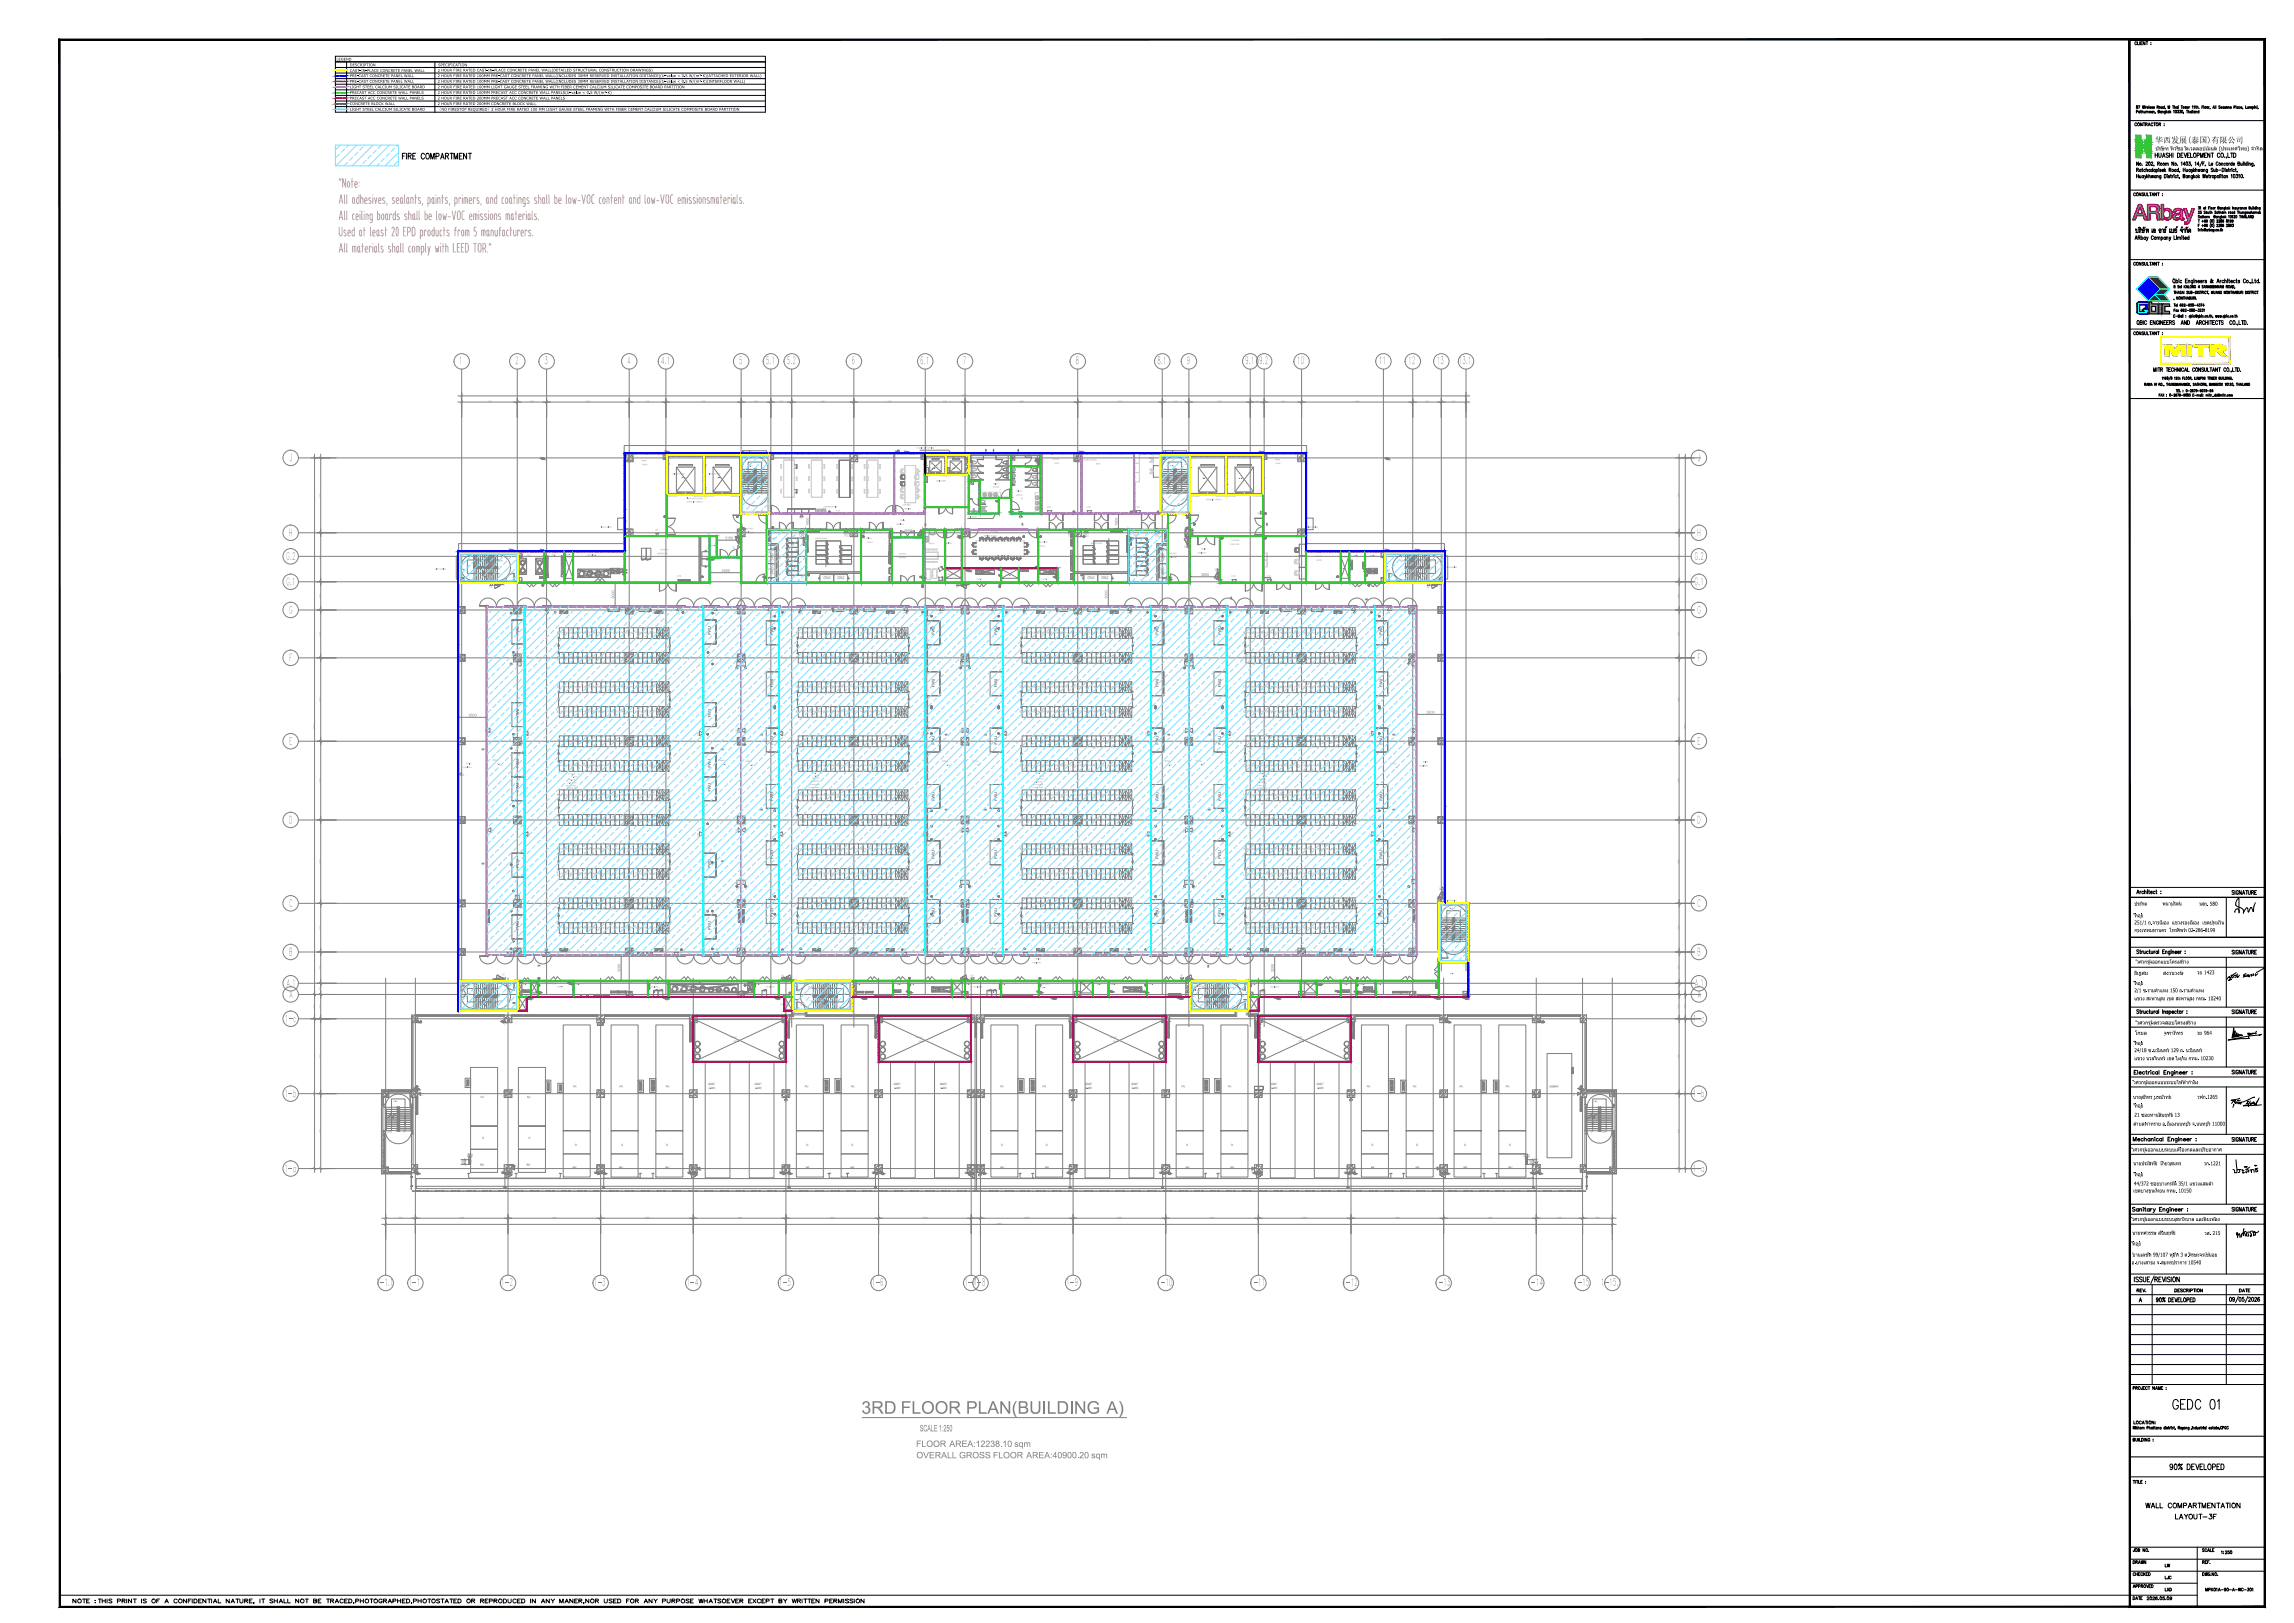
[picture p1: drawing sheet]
<svg xmlns="http://www.w3.org/2000/svg" width="1189mm" height="841mm" viewBox="0 0 1189 841" stroke-linecap="round" stroke-linejoin="round" font-family="sans-serif">
<defs><g id="words">
<text font-size="9.3" fill="#ff7f9f" x="199" y="124">20</text>
<text font-size="9.1" fill="#808080" x="446" y="733">3RD FLOOR PLAN(BUILDING A)</text>
<text font-size="8.8" x="1125" y="731">GEDC 01</text>
<g font-size="7.5" fill="#ff7f9f">
<text x="292" y="107" transform="rotate(-90 292 107)">be</text>
<text x="225" y="115" transform="rotate(-90 225 115)">be</text>
</g>
<text font-size="6.6" fill="#ff7f9f" x="190" y="123" transform="rotate(-90 190 123)">at</text>
<text font-size="6.2" x="207" y="84">FIRE COMPARTMENT</text>
<g font-size="5.7">
<text x="1111" y="782">WALL COMPARTMENTATION</text>
<text x="1126" y="788">LAYOUT-3F</text>
<text x="37" y="832">NOTE :THIS PRINT IS OF A CONFIDENTIAL NATURE, IT SHALL NOT BE TRACED,PHOTOGRAPHED,PHOTOSTATED OR REPRODUCED IN ANY MANER,NOR USED FOR ANY PURPOSE WHATSOEVER EXCEPT BY WRITTEN PERMISSION</text>
</g>
<g font-size="5.3" fill="#808080">
<text x="238" y="189">1</text>
<text x="267" y="189">2</text>
<text x="282" y="189">3</text>
<text x="325" y="189">4</text>
<text x="342" y="189">4.1</text>
<text x="383" y="189">5</text>
<text x="397" y="189">5.1</text>
<text x="408" y="189">5.2</text>
<text x="441" y="189">6</text>
<text x="477" y="189">6.1</text>
<text x="499" y="189">7</text>
<text x="557" y="189">8</text>
<text x="600" y="189">8.1</text>
<text x="615" y="189">9</text>
<text x="645" y="189">9.1</text>
<text x="653" y="189">9.2</text>
<text x="672" y="189">10</text>
<text x="715" y="189">11</text>
<text x="730" y="189">12</text>
<text x="745" y="189">13</text>
<text x="756" y="189">13.1</text>
<text x="150" y="239">J</text>
<text x="880" y="239">J</text>
<text x="150" y="278">H</text>
<text x="879" y="278">H</text>
<text x="148" y="290">G.2</text>
<text x="878" y="290">G.2</text>
<text x="148" y="303">G.1</text>
<text x="878" y="303">G.1</text>
<text x="150" y="318">G</text>
<text x="880" y="318">G</text>
<text x="150" y="343">F</text>
<text x="880" y="343">F</text>
<text x="150" y="386">E</text>
<text x="880" y="386">E</text>
<text x="150" y="427">D</text>
<text x="879" y="427">D</text>
<text x="150" y="470">C</text>
<text x="880" y="470">C</text>
<text x="150" y="495">B</text>
<text x="879" y="495">B</text>
<text x="148" y="511">A.1</text>
<text x="878" y="511">A.1</text>
<text x="150" y="517">A</text>
<text x="880" y="517">A</text>
<text x="147" y="530">1-c</text>
<text x="877" y="530">1-c</text>
<text x="147" y="569">1-b</text>
<text x="877" y="569">1-b</text>
<text x="147" y="607">1-a</text>
<text x="877" y="607">1-a</text>
<text x="195" y="666">1-1.1</text>
<text x="212" y="666">1-1</text>
<text x="260" y="666">1-2</text>
<text x="308" y="666">1-3</text>
<text x="356" y="666">1-4</text>
<text x="404" y="666">1-5</text>
<text x="452" y="666">1-6</text>
<text x="500" y="666">1-71-8</text>
<text x="553" y="666">1-9</text>
<text x="600" y="666">1-10</text>
<text x="648" y="666">1-11</text>
<text x="696" y="666">1-12</text>
<text x="744" y="666">1-13</text>
<text x="792" y="666">1-14</text>
<text x="816" y="666">1-15</text>
<text x="830" y="666">1-15.1</text>
</g>
<text font-size="4.7" fill="#808080" x="477" y="742">SCALE 1:250</text>
<g font-size="4.5" fill="#808080">
<text x="475" y="750">FLOOR AREA:12238.10 sqm</text>
<text x="475" y="756">OVERALL GROSS FLOOR AREA:40900.20 sqm</text>
</g>
<g font-size="4.4">
<text x="1106" y="671">REV.</text>
<text x="1159" y="671">DATE</text>
<text x="1104" y="811">DRAWN</text>
<text x="1121" y="813">LW</text>
<text x="1121" y="820">LJC</text>
<text x="1121" y="825">LXD</text>
<text x="1104" y="830">DATE</text>
</g>
<text font-size="4.2" x="1117" y="74">华西发展(泰国)有限公司</text>
<g font-size="2.8">
<text x="1117" y="78">บริ</text>
<text x="1120" y="78">ษัท หัวซื</text>
<text x="1130" y="78">อ ดี</text>
<text x="1134" y="78">เวลลอปเม้นต์ (ประเทศไทย) จำกัด</text>
<text x="1106" y="469">ประกิ</text>
<text x="1111" y="469">ต</text>
<text x="1121" y="469">พนานุรัตน์</text>
<text x="1140" y="469">วสถ. 580</text>
<text x="1106" y="479">251/1 ถ.จารุเมื</text>
<text x="1106" y="475">ที</text>
<text x="1108" y="475">่อยู่</text>
<text x="1121" y="479">อง แขวงรองเมื</text>
<text x="1137" y="479">อง เขตปทุมวัน</text>
<text x="1106" y="483">กรุงเทพมหานคร โทรศัพท์ 02-286-8199</text>
<text x="1107" y="499">วิ</text>
<text x="1109" y="499">ศวกรผู้ออกแบบโครงสร้าง</text>
<text x="1106" y="505">ณัฐสม</text>
<text x="1121" y="505">สงวนวงษ์</text>
<text x="1139" y="505">วย 1423</text>
<text x="1106" y="514">2/1 ซ.รามคำแหง 150 ถ.รามคำแหง</text>
<text x="1106" y="510">ที</text>
<text x="1108" y="510">่อยู่</text>
<text x="1106" y="518">แขวง สะพานสูง เขต สะพานสูง กทม. 10240</text>
<text x="1107" y="531">วิ</text>
<text x="1109" y="531">ศวกรผู้ตรวจสอบโครงสร้าง</text>
<text x="1106" y="536">โกมล</text>
<text x="1121" y="536">จุฑาภัทร</text>
<text x="1139" y="536">วย 964</text>
<text x="1106" y="545">24/18 ซ.นวมิ</text>
<text x="1106" y="541">ที</text>
<text x="1108" y="541">่อยู่</text>
<text x="1120" y="545">นทร์ 129 ถ. นวมิ</text>
<text x="1137" y="545">นทร์</text>
<text x="1106" y="549">แขวง นวลจันทร์ เขต บึ</text>
<text x="1129" y="549">งกุ่ม กทม. 10230</text>
<text x="1106" y="562">วิ</text>
<text x="1107" y="562">ศวกรผู้ออกแบบระบบไฟฟ้ากำลัง</text>
<text x="1105" y="569">นายสุภัทร บูรณวิ</text>
<text x="1122" y="569">ทย์</text>
<text x="1139" y="569">วฟก.1265</text>
<text x="1106" y="574">ที</text>
<text x="1108" y="574">่อยู่</text>
<text x="1106" y="579">21 ซอยทานสัมฤทธิ</text>
<text x="1126" y="579">์ 13</text>
<text x="1106" y="583">ตำบลท่าทราย อ.เมื</text>
<text x="1125" y="583">องนนทบุรีจ.นนทบุรี11000</text>
<text x="1105" y="597">วิ</text>
<text x="1106" y="597">ศวกรผู้ออกแบบระบบเครื</text>
<text x="1131" y="597">่องกลและปรับอากาศ</text>
<text x="1106" y="604">นายประสิ ์ เกี</text>
<text x="1115" y="604">ทธิ</text>
<text x="1122" y="604">้ยวสุนทร</text>
<text x="1142" y="604">วก.1221</text>
<text x="1106" y="610">ที</text>
<text x="1108" y="610">่อยู่</text>
<text x="1106" y="618">เขตบางขุนเที</text>
<text x="1106" y="614">44/372 ซอยบางกระดี</text>
<text x="1119" y="618">ยน กทม. 10150</text>
<text x="1128" y="614">่ 35/1 แขวงแสมดำ</text>
<text x="1105" y="633">วิ</text>
<text x="1106" y="633">ศวกรผู้ออกแบบระบบสุขาภิ</text>
<text x="1133" y="633">บาล และดับเพลิ</text>
<text x="1149" y="633">ง</text>
<text x="1105" y="640">นายทศวรรษ สนั่นฤทธิ</text>
<text x="1127" y="640">์</text>
<text x="1142" y="640">วส. 215</text>
<text x="1105" y="645">ที</text>
<text x="1107" y="645">่อยู่</text>
<text x="1105" y="651">บ้านเลขที</text>
<text x="1115" y="651">่ 99/107 หมู่ที</text>
<text x="1129" y="651">่ 3 ต.ศี</text>
<text x="1136" y="651">รษะจรเข้น้อย</text>
<text x="1105" y="655">อ.บางเสาธง จ.สมุทรปราการ 10540</text>
</g>
<g font-size="2.8" fill="#808080">
<text x="414" y="278">CO2</text>
<text x="437" y="278">CO2</text>
<text x="562" y="278">CO2</text>
<text x="599" y="278">CO2</text>
</g>
<g font-size="2.8" fill="#33c733">
<text x="446" y="278">CO2</text>
<text x="554" y="278">CO2</text>
</g>
<g font-size="2.3" fill="#7fdfff">
<text x="399" y="287" transform="rotate(90 399 287)">CRACCRAC</text>
<text x="603" y="298" transform="rotate(-90 603 298)">CRACCRAC</text>
</g>
<g font-size="2.3" fill="#808080">
<text x="427" y="300">CRACCRAC</text>
<text x="564" y="300">CRACCRAC</text>
</g>
<text font-size="2" x="227" y="57">（NO FIRESTOP REQUIRED）2 HOUR FIRE RATED 100 MM LIGHT GAUGE STEEL FRAMING WITH FIBER CEMENT CALCIUM SILICATE COMPOSITE BOARD PARTITION</text>
<g font-size="2" fill="#808080">
<text x="269" y="329" transform="rotate(-90 269 329)">FWU</text>
<text x="368" y="329" transform="rotate(-90 368 329)">FWU</text>
<text x="401" y="329" transform="rotate(-90 401 329)">FWU</text>
<text x="484" y="329" transform="rotate(-90 484 329)">FWU</text>
<text x="517" y="329" transform="rotate(-90 517 329)">FWU</text>
<text x="600" y="329" transform="rotate(-90 600 329)">FWU</text>
<text x="633" y="329" transform="rotate(-90 633 329)">FWU</text>
<text x="716" y="329" transform="rotate(-90 716 329)">FWU</text>
<text x="401" y="356" transform="rotate(-90 401 356)">FWU</text>
<text x="484" y="356" transform="rotate(-90 484 356)">FWU</text>
<text x="517" y="356" transform="rotate(-90 517 356)">FWU</text>
<text x="600" y="356" transform="rotate(-90 600 356)">FWU</text>
<text x="633" y="356" transform="rotate(-90 633 356)">FWU</text>
<text x="716" y="356" transform="rotate(-90 716 356)">FWU</text>
<text x="269" y="372" transform="rotate(-90 269 372)">FWU</text>
<text x="368" y="372" transform="rotate(-90 368 372)">FWU</text>
<text x="401" y="386" transform="rotate(-90 401 386)">FWU</text>
<text x="484" y="386" transform="rotate(-90 484 386)">FWU</text>
<text x="517" y="386" transform="rotate(-90 517 386)">FWU</text>
<text x="600" y="386" transform="rotate(-90 600 386)">FWU</text>
<text x="633" y="386" transform="rotate(-90 633 386)">FWU</text>
<text x="716" y="386" transform="rotate(-90 716 386)">FWU</text>
<text x="269" y="398" transform="rotate(-90 269 398)">FWU</text>
<text x="368" y="398" transform="rotate(-90 368 398)">FWU</text>
<text x="269" y="410" transform="rotate(-90 269 410)">FWU</text>
<text x="368" y="410" transform="rotate(-90 368 410)">FWU</text>
<text x="401" y="415" transform="rotate(-90 401 415)">FWU</text>
<text x="517" y="415" transform="rotate(-90 517 415)">FWU</text>
<text x="633" y="415" transform="rotate(-90 633 415)">FWU</text>
<text x="368" y="450" transform="rotate(-90 368 450)">FWU</text>
<text x="401" y="445" transform="rotate(-90 401 445)">FWU</text>
<text x="484" y="445" transform="rotate(-90 484 445)">FWU</text>
<text x="517" y="445" transform="rotate(-90 517 445)">FWU</text>
<text x="600" y="445" transform="rotate(-90 600 445)">FWU</text>
<text x="633" y="445" transform="rotate(-90 633 445)">FWU</text>
<text x="716" y="445" transform="rotate(-90 716 445)">FWU</text>
<text x="484" y="475" transform="rotate(-90 484 475)">FWU</text>
<text x="600" y="475" transform="rotate(-90 600 475)">FWU</text>
<text x="716" y="475" transform="rotate(-90 716 475)">FWU</text>
<text x="269" y="482" transform="rotate(-90 269 482)">FWU</text>
<text x="368" y="482" transform="rotate(-90 368 482)">FWU</text>
</g>
<g font-size="2" fill="#7fdfff">
<text x="484" y="415" transform="rotate(-90 484 415)">FWU</text>
<text x="600" y="415" transform="rotate(-90 600 415)">FWU</text>
<text x="716" y="415" transform="rotate(-90 716 415)">FWU</text>
<text x="269" y="450" transform="rotate(-90 269 450)">FWU</text>
<text x="401" y="475" transform="rotate(-90 401 475)">FWU</text>
<text x="517" y="475" transform="rotate(-90 517 475)">FWU</text>
<text x="633" y="475" transform="rotate(-90 633 475)">FWU</text>
</g>
<g font-size="1.9">
<text x="174" y="31">LEGEND</text>
<text x="181" y="34">DESCRIPTION</text>
<text x="227" y="34">SPECIFICATION</text>
<text x="181" y="40">PRE-CAST CONCRETE PANEL WALL</text>
<text x="181" y="37">CAST-IN-PLACE CONCRETE PANEL WALL</text>
<text x="227" y="40">2 HOUR FIRE RATED 100MM PRE-CAST CONCRETE PANEL WALL(INCLUDES 30MM RESERVED INSTALLATION DISTANCE)(U-value &lt; 0.5 W/(m²·K)(ATTACHED EXTERIOR WALL)</text>
<text x="227" y="37">2 HOUR FIRE RATED CAST-IN-PLACE CONCRETE PANEL WALL(DETAILED STRUCTURAL CONSTRUCTION DRAWINGS)</text>
<text x="181" y="46">LIGHT STEEL CALCIUM SILICATE BOARD</text>
<text x="181" y="43">PRE-CAST CONCRETE PANEL WALL</text>
<text x="227" y="46">2 HOUR FIRE RATED 100MM LIGHT GAUGE STEEL FRAMING WITH FIBER CEMENT CALCIUM SILICATE COMPOSITE BOARD PARTITION</text>
<text x="227" y="43">2 HOUR FIRE RATED 100MM PRE-CAST CONCRETE PANEL WALL(INCLUDES 30MM RESERVED INSTALLATION DISTANCE)(U-value &lt; 0.5 W/(m²·K)(INTERFLOOR WALL)</text>
<text x="181" y="49">PRECAST ACC CONCRETE WALL PANELS</text>
<text x="181" y="52">PRECAST ACC CONCRETE WALL PANELS</text>
<text x="227" y="49">2 HOUR FIRE RATED 100MM PRECAST ACC CONCRETE WALL PANELS(U-value &lt; 0.5 W/(m²·K)</text>
<text x="227" y="52">2 HOUR FIRE RATED 200MM PRECAST ACC CONCRETE WALL PANELS</text>
<text x="181" y="54">CONCRETE BLOCK WALL</text>
<text x="181" y="57">LIGHT STEEL CALCIUM SILICATE BOARD</text>
<text x="227" y="54">2 HOUR FIRE RATED 200MM CONCRETE BLOCK WALL</text>
</g>
<g font-size="1.9" fill="#808080">
<text x="419" y="272" transform="rotate(-90 419 272)">1900</text>
<text x="468" y="276">4000</text>
<text x="579" y="272" transform="rotate(-90 579 272)">1900</text>
<text x="376" y="279">3150</text>
<text x="374" y="296">4000</text>
<text x="622" y="298">3800</text>
<text x="318" y="310" transform="rotate(-90 318 310)">3000</text>
<text x="574" y="310" transform="rotate(-90 574 310)">3000</text>
<text x="243" y="371">3600</text>
<text x="739" y="370">3600</text>
<text x="321" y="504" transform="rotate(-90 321 504)">3200</text>
<text x="660" y="504" transform="rotate(-90 660 504)">3200</text>
<text x="242" y="599">200</text>
<text x="790" y="600">200</text>
<text x="241" y="604" transform="rotate(-90 241 604)">600</text>
<text x="794" y="604" transform="rotate(-90 794 604)">600</text>
</g>
<text font-size="1.6" fill="#808080" x="651" y="564">AT</text>
<g font-size="1.5" fill="#808080">
<text x="297" y="563">PTU</text>
<text x="321" y="563">PTU</text>
<text x="345" y="563">PTU</text>
<text x="367" y="562">GENSET</text>
<text x="391" y="562">GENSET</text>
<text x="417" y="563">PTU</text>
<text x="441" y="563">PTU</text>
<text x="463" y="562">GENSET</text>
<text x="487" y="562">GENSET</text>
<text x="518" y="563">PTU</text>
<text x="540" y="563">PTU</text>
<text x="562" y="562">GENSET</text>
<text x="586" y="562">GENSET</text>
<text x="612" y="563">PTU</text>
<text x="636" y="563">PTU</text>
<text x="658" y="562">GENSET</text>
<text x="682" y="562">GENSET</text>
<text x="708" y="563">PTU</text>
<text x="732" y="563">PTU</text>
<text x="756" y="563">PTU</text>
<text x="780" y="563">PTU</text>
<text x="803" y="563">LOADBANK</text>
<text x="249" y="569">PTU</text>
<text x="273" y="569">PTU</text>
<text x="367" y="564">(2.4MW)</text>
<text x="391" y="564">(2.4MW)</text>
<text x="463" y="564">(2.4MW)</text>
<text x="487" y="564">(2.4MW)</text>
<text x="563" y="564">(2.4MW)</text>
<text x="587" y="564">(2.4MW)</text>
<text x="659" y="564">(2.4MW)</text>
<text x="683" y="564">(2.4MW)</text>
<text x="250" y="590">TX</text>
<text x="274" y="590">TX</text>
<text x="298" y="594">TX</text>
<text x="322" y="594">TX</text>
<text x="345" y="594">TX</text>
<text x="418" y="594">TX</text>
<text x="441" y="594">TX</text>
<text x="519" y="594">TX</text>
<text x="542" y="594">TX</text>
<text x="615" y="594">TX</text>
<text x="638" y="594">TX</text>
<text x="711" y="594">TX</text>
<text x="734" y="594">TX</text>
<text x="759" y="594">TX</text>
<text x="782" y="594">TX</text>
<text x="249" y="604">RMU</text>
<text x="273" y="604">RMU</text>
<text x="297" y="605">RMU</text>
<text x="321" y="605">RMU</text>
<text x="345" y="605">RMU</text>
<text x="418" y="605">RMU</text>
<text x="441" y="605">RMU</text>
<text x="518" y="605">RMU</text>
<text x="542" y="605">RMU</text>
<text x="614" y="605">RMU</text>
<text x="638" y="605">RMU</text>
<text x="710" y="605">RMU</text>
<text x="734" y="605">RMU</text>
<text x="758" y="605">RMU</text>
<text x="782" y="605">RMU</text>
</g>
<g font-size="1.4" fill="#808080">
<text x="589" y="263">CO2</text>
<text x="414" y="269">DP</text>
<text x="528" y="269">DP</text>
<text x="653" y="267" transform="rotate(-90 653 267)">DP</text>
<text x="414" y="277">CO2</text>
<text x="437" y="277">CO2</text>
<text x="475" y="277">DP</text>
<text x="553" y="277">CO2</text>
<text x="561" y="277">CO2</text>
<text x="598" y="277">CO2</text>
<text x="381" y="284" transform="rotate(-90 381 284)">DP</text>
<text x="615" y="284" transform="rotate(-90 615 284)">DP</text>
<text x="629" y="295" transform="rotate(90 629 295)">DP</text>
<text x="656" y="299">CO2</text>
<text x="254" y="305">DP</text>
<text x="495" y="304">DP</text>
<text x="739" y="305">DP</text>
<text x="318" y="316">A01SEC</text>
<text x="329" y="316">A02</text>
<text x="332" y="316">CORP</text>
<text x="448" y="316">CORP</text>
<text x="564" y="316">CORP</text>
<text x="680" y="316">CORP</text>
<text x="266" y="318">CO2</text>
<text x="282" y="318">CO2</text>
<text x="350" y="318">CO2</text>
<text x="369" y="318">CO2</text>
<text x="398" y="318">CO2</text>
<text x="414" y="318">CO2</text>
<text x="468" y="318">CO2</text>
<text x="487" y="318">CO2</text>
<text x="514" y="318">CO2</text>
<text x="530" y="318">CO2</text>
<text x="584" y="318">CO2</text>
<text x="603" y="318">CO2</text>
<text x="630" y="318">CO2</text>
<text x="646" y="318">CO2</text>
<text x="700" y="318">CO2</text>
<text x="719" y="318">CO2</text>
<text x="289" y="328">B</text>
<text x="412" y="328">B</text>
<text x="528" y="328">B</text>
<text x="644" y="328">B</text>
<text x="289" y="341">C</text>
<text x="412" y="341">C</text>
<text x="528" y="341">C</text>
<text x="644" y="341">C</text>
<text x="289" y="356">D</text>
<text x="412" y="356">D</text>
<text x="528" y="356">D</text>
<text x="644" y="356">D</text>
<text x="289" y="369">E</text>
<text x="412" y="369">E</text>
<text x="528" y="369">E</text>
<text x="644" y="369">E</text>
<text x="255" y="380" transform="rotate(-90 255 380)">CO2</text>
<text x="274" y="381" transform="rotate(-90 274 381)">CO2</text>
<text x="362" y="381" transform="rotate(-90 362 381)">CO2</text>
<text x="382" y="380" transform="rotate(-90 382 380)">CO2</text>
<text x="387" y="380" transform="rotate(-90 387 380)">CO2</text>
<text x="406" y="381" transform="rotate(-90 406 381)">CO2</text>
<text x="479" y="381" transform="rotate(-90 479 381)">CO2</text>
<text x="498" y="380" transform="rotate(-90 498 380)">CO2</text>
<text x="503" y="380" transform="rotate(-90 503 380)">CO2</text>
<text x="522" y="381" transform="rotate(-90 522 381)">CO2</text>
<text x="595" y="381" transform="rotate(-90 595 381)">CO2</text>
<text x="614" y="380" transform="rotate(-90 614 380)">CO2</text>
<text x="619" y="380" transform="rotate(-90 619 380)">CO2</text>
<text x="638" y="381" transform="rotate(-90 638 381)">CO2</text>
<text x="711" y="381" transform="rotate(-90 711 381)">CO2</text>
<text x="732" y="380" transform="rotate(-90 732 380)">CO2</text>
<text x="289" y="384">F</text>
<text x="412" y="384">F</text>
<text x="528" y="384">F</text>
<text x="644" y="384">F</text>
<text x="289" y="397">G</text>
<text x="412" y="397">G</text>
<text x="528" y="397">G</text>
<text x="644" y="397">G</text>
<text x="241" y="402" transform="rotate(-90 241 402)">DP</text>
<text x="289" y="412">H</text>
<text x="412" y="412">H</text>
<text x="528" y="412">H</text>
<text x="644" y="412">H</text>
<text x="255" y="432" transform="rotate(-90 255 432)">CO2</text>
<text x="289" y="426">J</text>
<text x="382" y="432" transform="rotate(-90 382 432)">CO2</text>
<text x="387" y="432" transform="rotate(-90 387 432)">CO2</text>
<text x="412" y="426">J</text>
<text x="498" y="432" transform="rotate(-90 498 432)">CO2</text>
<text x="503" y="432" transform="rotate(-90 503 432)">CO2</text>
<text x="528" y="426">J</text>
<text x="614" y="432" transform="rotate(-90 614 432)">CO2</text>
<text x="619" y="432" transform="rotate(-90 619 432)">CO2</text>
<text x="645" y="426">J</text>
<text x="732" y="432" transform="rotate(-90 732 432)">CO2</text>
<text x="274" y="434" transform="rotate(-90 274 434)">CO2</text>
<text x="362" y="434" transform="rotate(-90 362 434)">CO2</text>
<text x="406" y="434" transform="rotate(-90 406 434)">CO2</text>
<text x="479" y="434" transform="rotate(-90 479 434)">CO2</text>
<text x="522" y="434" transform="rotate(-90 522 434)">CO2</text>
<text x="595" y="434" transform="rotate(-90 595 434)">CO2</text>
<text x="638" y="434" transform="rotate(-90 638 434)">CO2</text>
<text x="711" y="434" transform="rotate(-90 711 434)">CO2</text>
<text x="289" y="440">K</text>
<text x="412" y="440">K</text>
<text x="528" y="440">K</text>
<text x="644" y="440">K</text>
<text x="289" y="454">L</text>
<text x="412" y="454">L</text>
<text x="528" y="454">L</text>
<text x="644" y="454">L</text>
<text x="747" y="461" transform="rotate(-90 747 461)">DP</text>
<text x="289" y="468">M</text>
<text x="412" y="468">M</text>
<text x="528" y="468">M</text>
<text x="644" y="468">M</text>
<text x="289" y="481">N</text>
<text x="412" y="481">N</text>
<text x="528" y="481">N</text>
<text x="644" y="481">N</text>
<text x="263" y="492">CO2</text>
<text x="282" y="492">CO2</text>
<text x="349" y="492">CO2</text>
<text x="370" y="492">CO2</text>
<text x="398" y="492">CO2</text>
<text x="414" y="492">CO2</text>
<text x="467" y="492">CO2</text>
<text x="487" y="492">CO2</text>
<text x="514" y="492">CO2</text>
<text x="530" y="492">CO2</text>
<text x="583" y="492">CO2</text>
<text x="603" y="492">CO2</text>
<text x="630" y="492">CO2</text>
<text x="646" y="492">CO2</text>
<text x="699" y="492">CO2</text>
<text x="717" y="492">CO2</text>
<text x="405" y="506">DP</text>
<text x="503" y="506">DP</text>
<text x="612" y="506">DP</text>
<text x="219" y="568" transform="rotate(-90 219 568)">DP</text>
<text x="816" y="568" transform="rotate(-90 816 568)">DP</text>
<text x="406" y="571">DP</text>
<text x="555" y="571">DP</text>
<text x="699" y="571">DP</text>
<text x="268" y="605" transform="rotate(90 268 605)">DP</text>
<text x="744" y="605" transform="rotate(90 744 605)">DP</text>
<text x="795" y="601">DP</text>
<text x="364" y="607" transform="rotate(-90 364 607)">DP</text>
<text x="507" y="610">DP</text>
<text x="648" y="607" transform="rotate(-90 648 607)">DP</text>
</g>
<text font-size="1.4" fill="#33c733" x="446" y="277">CO2</text>
<g font-size="1.4" fill="#7fdfff">
<text x="434" y="316">A01SEC</text>
<text x="445" y="316">A02</text>
<text x="550" y="316">A01SEC</text>
<text x="561" y="316">A02</text>
<text x="666" y="316">A01SEC</text>
<text x="677" y="316">A02</text>
</g>
<g font-size="1.2" fill="#808080">
<text x="388" y="256">DOWN</text>
<text x="395" y="256">UP</text>
<text x="604" y="256">UP</text>
<text x="610" y="256">DOWN</text>
<text x="258" y="291">DOWN</text>
<text x="726" y="291">DOWN</text>
<text x="258" y="298">UP</text>
<text x="727" y="298">UP</text>
<text x="290" y="328">01</text>
<text x="293" y="328">02</text>
<text x="295" y="328">03</text>
<text x="298" y="328">04</text>
<text x="300" y="328">05</text>
<text x="302" y="328">06</text>
<text x="305" y="328">07</text>
<text x="307" y="328">08</text>
<text x="310" y="328">09</text>
<text x="312" y="328">10</text>
<text x="314" y="328">11</text>
<text x="317" y="328">12</text>
<text x="319" y="328">13</text>
<text x="322" y="328">14</text>
<text x="324" y="328">15</text>
<text x="326" y="328">16</text>
<text x="329" y="328">17</text>
<text x="331" y="328">18</text>
<text x="334" y="328">19</text>
<text x="336" y="328">20</text>
<text x="338" y="328">21</text>
<text x="341" y="330">NET</text>
<text x="342" y="328">22</text>
<text x="344" y="329">NET</text>
<text x="345" y="328">23</text>
<text x="414" y="328">01</text>
<text x="417" y="328">02</text>
<text x="419" y="328">03</text>
<text x="421" y="328">04</text>
<text x="424" y="328">05</text>
<text x="426" y="328">06</text>
<text x="429" y="328">07</text>
<text x="431" y="328">08</text>
<text x="433" y="328">09</text>
<text x="436" y="328">10</text>
<text x="438" y="328">11</text>
<text x="441" y="328">12</text>
<text x="443" y="328">13</text>
<text x="445" y="328">14</text>
<text x="448" y="328">15</text>
<text x="450" y="328">16</text>
<text x="453" y="328">17</text>
<text x="455" y="328">18</text>
<text x="457" y="328">19</text>
<text x="460" y="328">20</text>
<text x="462" y="328">21</text>
<text x="465" y="330">NET</text>
<text x="465" y="328">22</text>
<text x="468" y="329">NET</text>
<text x="469" y="328">23</text>
<text x="530" y="328">01</text>
<text x="533" y="328">02</text>
<text x="535" y="328">03</text>
<text x="538" y="328">04</text>
<text x="540" y="328">05</text>
<text x="542" y="328">06</text>
<text x="545" y="328">07</text>
<text x="547" y="328">08</text>
<text x="550" y="328">09</text>
<text x="552" y="328">10</text>
<text x="554" y="328">11</text>
<text x="557" y="328">12</text>
<text x="559" y="328">13</text>
<text x="561" y="328">14</text>
<text x="564" y="328">15</text>
<text x="566" y="328">16</text>
<text x="569" y="328">17</text>
<text x="571" y="328">18</text>
<text x="573" y="328">19</text>
<text x="576" y="328">20</text>
<text x="578" y="328">21</text>
<text x="581" y="330">NET</text>
<text x="582" y="328">22</text>
<text x="584" y="329">NET</text>
<text x="585" y="328">23</text>
<text x="646" y="328">01</text>
<text x="649" y="328">02</text>
<text x="651" y="328">03</text>
<text x="654" y="328">04</text>
<text x="656" y="328">05</text>
<text x="658" y="328">06</text>
<text x="661" y="328">07</text>
<text x="663" y="328">08</text>
<text x="666" y="328">09</text>
<text x="668" y="328">10</text>
<text x="670" y="328">11</text>
<text x="673" y="328">12</text>
<text x="675" y="328">13</text>
<text x="677" y="328">14</text>
<text x="680" y="328">15</text>
<text x="682" y="328">16</text>
<text x="685" y="328">17</text>
<text x="687" y="328">18</text>
<text x="689" y="328">19</text>
<text x="692" y="328">20</text>
<text x="694" y="328">21</text>
<text x="697" y="330">NET</text>
<text x="698" y="328">22</text>
<text x="700" y="329">NET</text>
<text x="701" y="328">23</text>
<text x="290" y="341">01</text>
<text x="293" y="341">02</text>
<text x="295" y="341">03</text>
<text x="298" y="341">04</text>
<text x="300" y="341">05</text>
<text x="302" y="341">06</text>
<text x="305" y="341">07</text>
<text x="307" y="341">08</text>
<text x="310" y="341">09</text>
<text x="312" y="341">10</text>
<text x="314" y="341">11</text>
<text x="317" y="341">12</text>
<text x="319" y="341">13</text>
<text x="322" y="341">14</text>
<text x="329" y="341">15</text>
<text x="331" y="341">16</text>
<text x="334" y="341">17</text>
<text x="336" y="341">18</text>
<text x="338" y="341">19</text>
<text x="342" y="341">20</text>
<text x="345" y="341">21</text>
<text x="414" y="341">01</text>
<text x="417" y="341">02</text>
<text x="419" y="341">03</text>
<text x="421" y="341">04</text>
<text x="424" y="341">05</text>
<text x="426" y="341">06</text>
<text x="429" y="341">07</text>
<text x="431" y="341">08</text>
<text x="433" y="341">09</text>
<text x="436" y="341">10</text>
<text x="438" y="341">11</text>
<text x="445" y="341">12</text>
<text x="448" y="341">13</text>
<text x="450" y="341">14</text>
<text x="453" y="341">15</text>
<text x="455" y="341">16</text>
<text x="457" y="341">17</text>
<text x="460" y="341">18</text>
<text x="462" y="341">19</text>
<text x="465" y="341">20</text>
<text x="469" y="341">21</text>
<text x="530" y="341">01</text>
<text x="533" y="341">02</text>
<text x="535" y="341">03</text>
<text x="538" y="341">04</text>
<text x="540" y="341">05</text>
<text x="542" y="341">06</text>
<text x="545" y="341">07</text>
<text x="547" y="341">08</text>
<text x="550" y="341">09</text>
<text x="552" y="341">10</text>
<text x="554" y="341">11</text>
<text x="561" y="341">12</text>
<text x="564" y="341">13</text>
<text x="566" y="341">14</text>
<text x="569" y="341">15</text>
<text x="571" y="341">16</text>
<text x="573" y="341">17</text>
<text x="576" y="341">18</text>
<text x="578" y="341">19</text>
<text x="582" y="341">20</text>
<text x="585" y="341">21</text>
<text x="646" y="341">01</text>
<text x="649" y="341">02</text>
<text x="651" y="341">03</text>
<text x="654" y="341">04</text>
<text x="656" y="341">05</text>
<text x="658" y="341">06</text>
<text x="661" y="341">07</text>
<text x="663" y="341">08</text>
<text x="666" y="341">09</text>
<text x="668" y="341">10</text>
<text x="670" y="341">11</text>
<text x="677" y="341">12</text>
<text x="680" y="341">13</text>
<text x="682" y="341">14</text>
<text x="685" y="341">15</text>
<text x="687" y="341">16</text>
<text x="689" y="341">17</text>
<text x="692" y="341">18</text>
<text x="694" y="341">19</text>
<text x="698" y="341">20</text>
<text x="701" y="341">21</text>
<text x="341" y="342">NET</text>
<text x="344" y="342">NET</text>
<text x="465" y="342">NET</text>
<text x="468" y="342">NET</text>
<text x="581" y="342">NET</text>
<text x="584" y="342">NET</text>
<text x="697" y="342">NET</text>
<text x="700" y="342">NET</text>
<text x="290" y="356">01</text>
<text x="293" y="356">02</text>
<text x="295" y="356">03</text>
<text x="298" y="356">04</text>
<text x="300" y="356">05</text>
<text x="302" y="356">06</text>
<text x="305" y="356">07</text>
<text x="307" y="356">08</text>
<text x="310" y="356">09</text>
<text x="312" y="356">10</text>
<text x="314" y="356">11</text>
<text x="317" y="356">12</text>
<text x="319" y="356">13</text>
<text x="322" y="356">14</text>
<text x="324" y="356">15</text>
<text x="326" y="356">16</text>
<text x="329" y="356">17</text>
<text x="331" y="356">18</text>
<text x="334" y="356">19</text>
<text x="336" y="356">20</text>
<text x="338" y="356">21</text>
<text x="341" y="358">NET</text>
<text x="342" y="356">22</text>
<text x="344" y="357">NET</text>
<text x="345" y="356">23</text>
<text x="414" y="356">01</text>
<text x="417" y="356">02</text>
<text x="419" y="356">03</text>
<text x="421" y="356">04</text>
<text x="424" y="356">05</text>
<text x="426" y="356">06</text>
<text x="429" y="356">07</text>
<text x="431" y="356">08</text>
<text x="433" y="356">09</text>
<text x="436" y="356">10</text>
<text x="438" y="356">11</text>
<text x="441" y="356">12</text>
<text x="443" y="356">13</text>
<text x="445" y="356">14</text>
<text x="448" y="356">15</text>
<text x="450" y="356">16</text>
<text x="453" y="356">17</text>
<text x="455" y="356">18</text>
<text x="457" y="356">19</text>
<text x="460" y="356">20</text>
<text x="462" y="356">21</text>
<text x="465" y="358">NET</text>
<text x="465" y="356">22</text>
<text x="468" y="357">NET</text>
<text x="469" y="356">23</text>
<text x="530" y="356">01</text>
<text x="533" y="356">02</text>
<text x="535" y="356">03</text>
<text x="538" y="356">04</text>
<text x="540" y="356">05</text>
<text x="542" y="356">06</text>
<text x="545" y="356">07</text>
<text x="547" y="356">08</text>
<text x="550" y="356">09</text>
<text x="552" y="356">10</text>
<text x="554" y="356">11</text>
<text x="557" y="356">12</text>
<text x="559" y="356">13</text>
<text x="561" y="356">14</text>
<text x="564" y="356">15</text>
<text x="566" y="356">16</text>
<text x="569" y="356">17</text>
<text x="571" y="356">18</text>
<text x="573" y="356">19</text>
<text x="576" y="356">20</text>
<text x="578" y="356">21</text>
<text x="581" y="358">NET</text>
<text x="582" y="356">22</text>
<text x="584" y="357">NET</text>
<text x="585" y="356">23</text>
<text x="646" y="356">01</text>
<text x="649" y="356">02</text>
<text x="651" y="356">03</text>
<text x="654" y="356">04</text>
<text x="656" y="356">05</text>
<text x="658" y="356">06</text>
<text x="661" y="356">07</text>
<text x="663" y="356">08</text>
<text x="666" y="356">09</text>
<text x="668" y="356">10</text>
<text x="670" y="356">11</text>
<text x="673" y="356">12</text>
<text x="675" y="356">13</text>
<text x="677" y="356">14</text>
<text x="680" y="356">15</text>
<text x="682" y="356">16</text>
<text x="685" y="356">17</text>
<text x="687" y="356">18</text>
<text x="689" y="356">19</text>
<text x="692" y="356">20</text>
<text x="694" y="356">21</text>
<text x="697" y="358">NET</text>
<text x="698" y="356">22</text>
<text x="700" y="357">NET</text>
<text x="701" y="356">23</text>
<text x="290" y="369">01</text>
<text x="293" y="369">02</text>
<text x="298" y="369">04</text>
<text x="300" y="369">05</text>
<text x="302" y="369">06</text>
<text x="305" y="369">07</text>
<text x="307" y="369">08</text>
<text x="310" y="369">09</text>
<text x="312" y="369">10</text>
<text x="314" y="369">11</text>
<text x="317" y="369">12</text>
<text x="319" y="369">13</text>
<text x="322" y="369">14</text>
<text x="324" y="369">15</text>
<text x="326" y="369">16</text>
<text x="329" y="369">17</text>
<text x="331" y="369">18</text>
<text x="334" y="369">19</text>
<text x="336" y="369">20</text>
<text x="338" y="369">21</text>
<text x="341" y="370">NET</text>
<text x="342" y="369">22</text>
<text x="344" y="370">NET</text>
<text x="345" y="369">23</text>
<text x="414" y="369">01</text>
<text x="417" y="369">02</text>
<text x="419" y="369">03</text>
<text x="421" y="369">04</text>
<text x="424" y="369">05</text>
<text x="426" y="369">06</text>
<text x="429" y="369">07</text>
<text x="431" y="369">08</text>
<text x="433" y="369">09</text>
<text x="436" y="369">10</text>
<text x="438" y="369">11</text>
<text x="441" y="369">12</text>
<text x="443" y="369">13</text>
<text x="445" y="369">14</text>
<text x="448" y="369">15</text>
<text x="450" y="369">16</text>
<text x="453" y="369">17</text>
<text x="455" y="369">18</text>
<text x="457" y="369">19</text>
<text x="460" y="369">20</text>
<text x="462" y="369">21</text>
<text x="465" y="370">NET</text>
<text x="465" y="369">22</text>
<text x="468" y="370">NET</text>
<text x="469" y="369">23</text>
<text x="530" y="369">01</text>
<text x="533" y="369">02</text>
<text x="535" y="369">03</text>
<text x="538" y="369">04</text>
<text x="540" y="369">05</text>
<text x="542" y="369">06</text>
<text x="545" y="369">07</text>
<text x="547" y="369">08</text>
<text x="550" y="369">09</text>
<text x="552" y="369">10</text>
<text x="554" y="369">11</text>
<text x="557" y="369">12</text>
<text x="559" y="369">13</text>
<text x="561" y="369">14</text>
<text x="564" y="369">15</text>
<text x="566" y="369">16</text>
<text x="569" y="369">17</text>
<text x="571" y="369">18</text>
<text x="573" y="369">19</text>
<text x="576" y="369">20</text>
<text x="578" y="369">21</text>
<text x="581" y="370">NET</text>
<text x="582" y="369">22</text>
<text x="584" y="370">NET</text>
<text x="585" y="369">23</text>
<text x="646" y="369">01</text>
<text x="649" y="369">02</text>
<text x="651" y="369">03</text>
<text x="654" y="369">04</text>
<text x="656" y="369">05</text>
<text x="658" y="369">06</text>
<text x="661" y="369">07</text>
<text x="663" y="369">08</text>
<text x="666" y="369">09</text>
<text x="668" y="369">10</text>
<text x="670" y="369">11</text>
<text x="673" y="369">12</text>
<text x="675" y="369">13</text>
<text x="677" y="369">14</text>
<text x="680" y="369">15</text>
<text x="682" y="369">16</text>
<text x="685" y="369">17</text>
<text x="687" y="369">18</text>
<text x="689" y="369">19</text>
<text x="692" y="369">20</text>
<text x="694" y="369">21</text>
<text x="697" y="370">NET</text>
<text x="698" y="369">22</text>
<text x="700" y="370">NET</text>
<text x="701" y="369">23</text>
<text x="290" y="384">01</text>
<text x="293" y="384">02</text>
<text x="295" y="384">03</text>
<text x="298" y="384">04</text>
<text x="300" y="384">05</text>
<text x="302" y="384">06</text>
<text x="305" y="384">07</text>
<text x="307" y="384">08</text>
<text x="310" y="384">09</text>
<text x="312" y="384">10</text>
<text x="314" y="384">11</text>
<text x="317" y="384">12</text>
<text x="319" y="384">13</text>
<text x="322" y="384">14</text>
<text x="329" y="384">15</text>
<text x="331" y="384">16</text>
<text x="334" y="384">17</text>
<text x="336" y="384">18</text>
<text x="338" y="384">19</text>
<text x="341" y="385">NET</text>
<text x="342" y="384">20</text>
<text x="344" y="385">NET</text>
<text x="345" y="384">21</text>
<text x="414" y="384">01</text>
<text x="417" y="384">02</text>
<text x="419" y="384">03</text>
<text x="421" y="384">04</text>
<text x="424" y="384">05</text>
<text x="426" y="384">06</text>
<text x="429" y="384">07</text>
<text x="431" y="384">08</text>
<text x="433" y="384">09</text>
<text x="436" y="384">10</text>
<text x="438" y="384">11</text>
<text x="445" y="384">12</text>
<text x="448" y="384">13</text>
<text x="450" y="384">14</text>
<text x="453" y="384">15</text>
<text x="455" y="384">16</text>
<text x="457" y="384">17</text>
<text x="460" y="384">18</text>
<text x="462" y="384">19</text>
<text x="465" y="385">NET</text>
<text x="465" y="384">20</text>
<text x="468" y="385">NET</text>
<text x="469" y="384">21</text>
<text x="530" y="384">01</text>
<text x="533" y="384">02</text>
<text x="535" y="384">03</text>
<text x="538" y="384">04</text>
<text x="540" y="384">05</text>
<text x="542" y="384">06</text>
<text x="545" y="384">07</text>
<text x="547" y="384">08</text>
<text x="550" y="384">09</text>
<text x="552" y="384">10</text>
<text x="554" y="384">11</text>
<text x="561" y="384">12</text>
<text x="564" y="384">13</text>
<text x="566" y="384">14</text>
<text x="569" y="384">15</text>
<text x="571" y="384">16</text>
<text x="573" y="384">17</text>
<text x="576" y="384">18</text>
<text x="578" y="384">19</text>
<text x="581" y="385">NET</text>
<text x="582" y="384">20</text>
<text x="584" y="385">NET</text>
<text x="585" y="384">21</text>
<text x="646" y="384">01</text>
<text x="649" y="384">02</text>
<text x="651" y="384">03</text>
<text x="654" y="384">04</text>
<text x="656" y="384">05</text>
<text x="658" y="384">06</text>
<text x="661" y="384">07</text>
<text x="663" y="384">08</text>
<text x="666" y="384">09</text>
<text x="668" y="384">10</text>
<text x="670" y="384">11</text>
<text x="677" y="384">12</text>
<text x="680" y="384">13</text>
<text x="682" y="384">14</text>
<text x="685" y="384">15</text>
<text x="687" y="384">16</text>
<text x="689" y="384">17</text>
<text x="692" y="384">18</text>
<text x="694" y="384">19</text>
<text x="697" y="385">NET</text>
<text x="698" y="384">20</text>
<text x="700" y="385">NET</text>
<text x="701" y="384">21</text>
<text x="290" y="397">01</text>
<text x="293" y="397">02</text>
<text x="295" y="397">03</text>
<text x="298" y="397">04</text>
<text x="300" y="397">05</text>
<text x="302" y="397">06</text>
<text x="305" y="397">07</text>
<text x="307" y="397">08</text>
<text x="310" y="397">09</text>
<text x="312" y="397">10</text>
<text x="314" y="397">11</text>
<text x="317" y="397">12</text>
<text x="319" y="397">13</text>
<text x="322" y="397">14</text>
<text x="324" y="397">15</text>
<text x="326" y="397">16</text>
<text x="329" y="397">17</text>
<text x="331" y="397">18</text>
<text x="334" y="397">19</text>
<text x="336" y="397">20</text>
<text x="338" y="397">21</text>
<text x="341" y="398">NET</text>
<text x="342" y="397">22</text>
<text x="344" y="398">NET</text>
<text x="345" y="397">23</text>
<text x="414" y="397">01</text>
<text x="417" y="397">02</text>
<text x="419" y="397">03</text>
<text x="421" y="397">04</text>
<text x="424" y="397">05</text>
<text x="426" y="397">06</text>
<text x="429" y="397">07</text>
<text x="431" y="397">08</text>
<text x="433" y="397">09</text>
<text x="436" y="397">10</text>
<text x="438" y="397">11</text>
<text x="441" y="397">12</text>
<text x="443" y="397">13</text>
<text x="445" y="397">14</text>
<text x="448" y="397">15</text>
<text x="450" y="397">16</text>
<text x="453" y="397">17</text>
<text x="455" y="397">18</text>
<text x="457" y="397">19</text>
<text x="460" y="397">20</text>
<text x="462" y="397">21</text>
<text x="465" y="398">NET</text>
<text x="465" y="397">22</text>
<text x="468" y="398">NET</text>
<text x="469" y="397">23</text>
<text x="530" y="397">01</text>
<text x="533" y="397">02</text>
<text x="535" y="397">03</text>
<text x="538" y="397">04</text>
<text x="540" y="397">05</text>
<text x="542" y="397">06</text>
<text x="545" y="397">07</text>
<text x="547" y="397">08</text>
<text x="550" y="397">09</text>
<text x="552" y="397">10</text>
<text x="554" y="397">11</text>
<text x="557" y="397">12</text>
<text x="559" y="397">13</text>
<text x="561" y="397">14</text>
<text x="564" y="397">15</text>
<text x="566" y="397">16</text>
<text x="569" y="397">17</text>
<text x="571" y="397">18</text>
<text x="573" y="397">19</text>
<text x="576" y="397">20</text>
<text x="578" y="397">21</text>
<text x="581" y="398">NET</text>
<text x="582" y="397">22</text>
<text x="584" y="398">NET</text>
<text x="585" y="397">23</text>
<text x="646" y="397">01</text>
<text x="649" y="397">02</text>
<text x="651" y="397">03</text>
<text x="654" y="397">04</text>
<text x="656" y="397">05</text>
<text x="658" y="397">06</text>
<text x="661" y="397">07</text>
<text x="663" y="397">08</text>
<text x="666" y="397">09</text>
<text x="668" y="397">10</text>
<text x="670" y="397">11</text>
<text x="673" y="397">12</text>
<text x="675" y="397">13</text>
<text x="677" y="397">14</text>
<text x="680" y="397">15</text>
<text x="682" y="397">16</text>
<text x="685" y="397">17</text>
<text x="687" y="397">18</text>
<text x="689" y="397">19</text>
<text x="692" y="397">20</text>
<text x="694" y="397">21</text>
<text x="697" y="398">NET</text>
<text x="698" y="397">22</text>
<text x="700" y="398">NET</text>
<text x="701" y="397">23</text>
<text x="290" y="412">01</text>
<text x="293" y="412">02</text>
<text x="295" y="412">03</text>
<text x="298" y="412">04</text>
<text x="300" y="412">05</text>
<text x="302" y="412">06</text>
<text x="305" y="412">07</text>
<text x="307" y="412">08</text>
<text x="310" y="412">09</text>
<text x="312" y="412">10</text>
<text x="314" y="412">11</text>
<text x="317" y="412">12</text>
<text x="319" y="412">13</text>
<text x="322" y="412">14</text>
<text x="324" y="412">15</text>
<text x="326" y="412">16</text>
<text x="329" y="412">17</text>
<text x="331" y="412">18</text>
<text x="334" y="412">19</text>
<text x="336" y="412">20</text>
<text x="338" y="412">21</text>
<text x="341" y="414">NET</text>
<text x="342" y="412">22</text>
<text x="344" y="413">NET</text>
<text x="345" y="412">23</text>
<text x="414" y="412">01</text>
<text x="417" y="412">02</text>
<text x="419" y="412">03</text>
<text x="421" y="412">04</text>
<text x="424" y="412">05</text>
<text x="426" y="412">06</text>
<text x="429" y="412">07</text>
<text x="431" y="412">08</text>
<text x="433" y="412">09</text>
<text x="436" y="412">10</text>
<text x="438" y="412">11</text>
<text x="441" y="412">12</text>
<text x="443" y="412">13</text>
<text x="445" y="412">14</text>
<text x="448" y="412">15</text>
<text x="450" y="412">16</text>
<text x="453" y="412">17</text>
<text x="455" y="412">18</text>
<text x="457" y="412">19</text>
<text x="460" y="412">20</text>
<text x="462" y="412">21</text>
<text x="465" y="414">NET</text>
<text x="465" y="412">22</text>
<text x="468" y="413">NET</text>
<text x="469" y="412">23</text>
<text x="530" y="412">01</text>
<text x="533" y="412">02</text>
<text x="535" y="412">03</text>
<text x="538" y="412">04</text>
<text x="540" y="412">05</text>
<text x="542" y="412">06</text>
<text x="545" y="412">07</text>
<text x="547" y="412">08</text>
<text x="550" y="412">09</text>
<text x="552" y="412">10</text>
<text x="554" y="412">11</text>
<text x="557" y="412">12</text>
<text x="559" y="412">13</text>
<text x="561" y="412">14</text>
<text x="564" y="412">15</text>
<text x="566" y="412">16</text>
<text x="569" y="412">17</text>
<text x="571" y="412">18</text>
<text x="573" y="412">19</text>
<text x="576" y="412">20</text>
<text x="578" y="412">21</text>
<text x="581" y="414">NET</text>
<text x="582" y="412">22</text>
<text x="584" y="413">NET</text>
<text x="585" y="412">23</text>
<text x="646" y="412">01</text>
<text x="649" y="412">02</text>
<text x="651" y="412">03</text>
<text x="654" y="412">04</text>
<text x="656" y="412">05</text>
<text x="658" y="412">06</text>
<text x="661" y="412">07</text>
<text x="663" y="412">08</text>
<text x="666" y="412">09</text>
<text x="668" y="412">10</text>
<text x="670" y="412">11</text>
<text x="673" y="412">12</text>
<text x="675" y="412">13</text>
<text x="677" y="412">14</text>
<text x="680" y="412">15</text>
<text x="682" y="412">16</text>
<text x="685" y="412">17</text>
<text x="687" y="412">18</text>
<text x="689" y="412">19</text>
<text x="692" y="412">20</text>
<text x="694" y="412">21</text>
<text x="697" y="414">NET</text>
<text x="698" y="412">22</text>
<text x="700" y="413">NET</text>
<text x="701" y="412">23</text>
<text x="290" y="425">01</text>
<text x="293" y="425">02</text>
<text x="295" y="425">03</text>
<text x="298" y="425">04</text>
<text x="300" y="425">05</text>
<text x="302" y="425">06</text>
<text x="305" y="425">07</text>
<text x="307" y="425">08</text>
<text x="310" y="425">09</text>
<text x="312" y="425">10</text>
<text x="314" y="425">11</text>
<text x="317" y="425">12</text>
<text x="319" y="425">13</text>
<text x="322" y="425">14</text>
<text x="329" y="425">15</text>
<text x="331" y="425">16</text>
<text x="334" y="425">17</text>
<text x="336" y="425">18</text>
<text x="338" y="425">19</text>
<text x="342" y="425">20</text>
<text x="345" y="425">21</text>
<text x="414" y="425">01</text>
<text x="417" y="425">02</text>
<text x="419" y="425">03</text>
<text x="421" y="425">04</text>
<text x="424" y="425">05</text>
<text x="426" y="425">06</text>
<text x="429" y="425">07</text>
<text x="431" y="425">08</text>
<text x="433" y="425">09</text>
<text x="436" y="425">10</text>
<text x="438" y="425">11</text>
<text x="445" y="425">12</text>
<text x="448" y="425">13</text>
<text x="450" y="425">14</text>
<text x="453" y="425">15</text>
<text x="455" y="425">16</text>
<text x="457" y="425">17</text>
<text x="460" y="425">18</text>
<text x="462" y="425">19</text>
<text x="465" y="425">20</text>
<text x="469" y="425">21</text>
<text x="530" y="425">01</text>
<text x="533" y="425">02</text>
<text x="535" y="425">03</text>
<text x="538" y="425">04</text>
<text x="540" y="425">05</text>
<text x="542" y="425">06</text>
<text x="545" y="425">07</text>
<text x="547" y="425">08</text>
<text x="550" y="425">09</text>
<text x="552" y="425">10</text>
<text x="554" y="425">11</text>
<text x="561" y="425">12</text>
<text x="564" y="425">13</text>
<text x="566" y="425">14</text>
<text x="569" y="425">15</text>
<text x="571" y="425">16</text>
<text x="573" y="425">17</text>
<text x="576" y="425">18</text>
<text x="578" y="425">19</text>
<text x="582" y="425">20</text>
<text x="585" y="425">21</text>
<text x="646" y="425">01</text>
<text x="649" y="425">02</text>
<text x="651" y="425">03</text>
<text x="654" y="425">04</text>
<text x="656" y="425">05</text>
<text x="658" y="425">06</text>
<text x="661" y="425">07</text>
<text x="663" y="425">08</text>
<text x="666" y="425">09</text>
<text x="668" y="425">10</text>
<text x="670" y="425">11</text>
<text x="677" y="425">12</text>
<text x="680" y="425">13</text>
<text x="682" y="425">14</text>
<text x="685" y="425">15</text>
<text x="687" y="425">16</text>
<text x="689" y="425">17</text>
<text x="692" y="425">18</text>
<text x="694" y="425">19</text>
<text x="698" y="425">20</text>
<text x="701" y="425">21</text>
<text x="341" y="426">NET</text>
<text x="344" y="426">NET</text>
<text x="465" y="426">NET</text>
<text x="468" y="426">NET</text>
<text x="581" y="426">NET</text>
<text x="584" y="426">NET</text>
<text x="697" y="426">NET</text>
<text x="700" y="426">NET</text>
<text x="290" y="440">01</text>
<text x="293" y="440">02</text>
<text x="295" y="440">03</text>
<text x="298" y="440">04</text>
<text x="300" y="440">05</text>
<text x="302" y="440">06</text>
<text x="305" y="440">07</text>
<text x="307" y="440">08</text>
<text x="310" y="440">09</text>
<text x="312" y="440">10</text>
<text x="314" y="440">11</text>
<text x="317" y="440">12</text>
<text x="319" y="440">13</text>
<text x="322" y="440">14</text>
<text x="324" y="440">15</text>
<text x="326" y="440">16</text>
<text x="329" y="440">17</text>
<text x="331" y="440">18</text>
<text x="334" y="440">19</text>
<text x="336" y="440">20</text>
<text x="338" y="440">21</text>
<text x="341" y="442">NET</text>
<text x="342" y="440">22</text>
<text x="344" y="441">NET</text>
<text x="345" y="440">23</text>
<text x="414" y="440">01</text>
<text x="417" y="440">02</text>
<text x="419" y="440">03</text>
<text x="421" y="440">04</text>
<text x="424" y="440">05</text>
<text x="426" y="440">06</text>
<text x="429" y="440">07</text>
<text x="431" y="440">08</text>
<text x="433" y="440">09</text>
<text x="436" y="440">10</text>
<text x="438" y="440">11</text>
<text x="441" y="440">12</text>
<text x="443" y="440">13</text>
<text x="445" y="440">14</text>
<text x="448" y="440">15</text>
<text x="450" y="440">16</text>
<text x="453" y="440">17</text>
<text x="455" y="440">18</text>
<text x="457" y="440">19</text>
<text x="460" y="440">20</text>
<text x="462" y="440">21</text>
<text x="465" y="442">NET</text>
<text x="465" y="440">22</text>
<text x="468" y="441">NET</text>
<text x="469" y="440">23</text>
<text x="530" y="440">01</text>
<text x="533" y="440">02</text>
<text x="535" y="440">03</text>
<text x="538" y="440">04</text>
<text x="540" y="440">05</text>
<text x="542" y="440">06</text>
<text x="545" y="440">07</text>
<text x="547" y="440">08</text>
<text x="550" y="440">09</text>
<text x="552" y="440">10</text>
<text x="554" y="440">11</text>
<text x="557" y="440">12</text>
<text x="559" y="440">13</text>
<text x="561" y="440">14</text>
<text x="564" y="440">15</text>
<text x="566" y="440">16</text>
<text x="569" y="440">17</text>
<text x="571" y="440">18</text>
<text x="573" y="440">19</text>
<text x="576" y="440">20</text>
<text x="578" y="440">21</text>
<text x="581" y="442">NET</text>
<text x="582" y="440">22</text>
<text x="584" y="441">NET</text>
<text x="585" y="440">23</text>
<text x="646" y="440">01</text>
<text x="649" y="440">02</text>
<text x="651" y="440">03</text>
<text x="654" y="440">04</text>
<text x="656" y="440">05</text>
<text x="658" y="440">06</text>
<text x="661" y="440">07</text>
<text x="663" y="440">08</text>
<text x="666" y="440">09</text>
<text x="668" y="440">10</text>
<text x="670" y="440">11</text>
<text x="673" y="440">12</text>
<text x="675" y="440">13</text>
<text x="677" y="440">14</text>
<text x="680" y="440">15</text>
<text x="682" y="440">16</text>
<text x="685" y="440">17</text>
<text x="687" y="440">18</text>
<text x="689" y="440">19</text>
<text x="692" y="440">20</text>
<text x="694" y="440">21</text>
<text x="697" y="442">NET</text>
<text x="698" y="440">22</text>
<text x="700" y="441">NET</text>
<text x="701" y="440">23</text>
<text x="290" y="453">01</text>
<text x="293" y="453">02</text>
<text x="295" y="453">03</text>
<text x="298" y="453">04</text>
<text x="300" y="453">05</text>
<text x="302" y="453">06</text>
<text x="305" y="453">07</text>
<text x="307" y="453">08</text>
<text x="310" y="453">09</text>
<text x="312" y="453">10</text>
<text x="314" y="453">11</text>
<text x="317" y="453">12</text>
<text x="319" y="453">13</text>
<text x="322" y="453">14</text>
<text x="324" y="453">15</text>
<text x="326" y="453">16</text>
<text x="329" y="453">17</text>
<text x="331" y="453">18</text>
<text x="334" y="453">19</text>
<text x="336" y="453">20</text>
<text x="338" y="453">21</text>
<text x="341" y="454">NET</text>
<text x="342" y="453">22</text>
<text x="344" y="454">NET</text>
<text x="345" y="453">23</text>
<text x="414" y="453">01</text>
<text x="417" y="453">02</text>
<text x="419" y="453">03</text>
<text x="421" y="453">04</text>
<text x="424" y="453">05</text>
<text x="426" y="453">06</text>
<text x="429" y="453">07</text>
<text x="431" y="453">08</text>
<text x="433" y="453">09</text>
<text x="436" y="453">10</text>
<text x="438" y="453">11</text>
<text x="441" y="453">12</text>
<text x="443" y="453">13</text>
<text x="445" y="453">14</text>
<text x="448" y="453">15</text>
<text x="450" y="453">16</text>
<text x="453" y="453">17</text>
<text x="455" y="453">18</text>
<text x="457" y="453">19</text>
<text x="460" y="453">20</text>
<text x="462" y="453">21</text>
<text x="465" y="454">NET</text>
<text x="465" y="453">22</text>
<text x="468" y="454">NET</text>
<text x="469" y="453">23</text>
<text x="530" y="453">01</text>
<text x="533" y="453">02</text>
<text x="535" y="453">03</text>
<text x="538" y="453">04</text>
<text x="540" y="453">05</text>
<text x="542" y="453">06</text>
<text x="545" y="453">07</text>
<text x="547" y="453">08</text>
<text x="550" y="453">09</text>
<text x="552" y="453">10</text>
<text x="554" y="453">11</text>
<text x="557" y="453">12</text>
<text x="559" y="453">13</text>
<text x="561" y="453">14</text>
<text x="564" y="453">15</text>
<text x="566" y="453">16</text>
<text x="569" y="453">17</text>
<text x="571" y="453">18</text>
<text x="573" y="453">19</text>
<text x="576" y="453">20</text>
<text x="578" y="453">21</text>
<text x="581" y="454">NET</text>
<text x="582" y="453">22</text>
<text x="584" y="454">NET</text>
<text x="585" y="453">23</text>
<text x="646" y="453">01</text>
<text x="649" y="453">02</text>
<text x="651" y="453">03</text>
<text x="654" y="453">04</text>
<text x="656" y="453">05</text>
<text x="658" y="453">06</text>
<text x="661" y="453">07</text>
<text x="663" y="453">08</text>
<text x="666" y="453">09</text>
<text x="668" y="453">10</text>
<text x="670" y="453">11</text>
<text x="673" y="453">12</text>
<text x="675" y="453">13</text>
<text x="677" y="453">14</text>
<text x="680" y="453">15</text>
<text x="682" y="453">16</text>
<text x="685" y="453">17</text>
<text x="687" y="453">18</text>
<text x="689" y="453">19</text>
<text x="692" y="453">20</text>
<text x="694" y="453">21</text>
<text x="697" y="454">NET</text>
<text x="698" y="453">22</text>
<text x="700" y="454">NET</text>
<text x="701" y="453">23</text>
<text x="290" y="468">01</text>
<text x="293" y="468">02</text>
<text x="295" y="468">03</text>
<text x="298" y="468">04</text>
<text x="300" y="468">05</text>
<text x="302" y="468">06</text>
<text x="305" y="468">07</text>
<text x="307" y="468">08</text>
<text x="310" y="468">09</text>
<text x="312" y="468">10</text>
<text x="314" y="468">11</text>
<text x="317" y="468">12</text>
<text x="319" y="468">13</text>
<text x="322" y="468">14</text>
<text x="329" y="468">15</text>
<text x="331" y="468">16</text>
<text x="334" y="468">17</text>
<text x="336" y="468">18</text>
<text x="338" y="468">19</text>
<text x="341" y="469">NET</text>
<text x="342" y="468">20</text>
<text x="344" y="469">NET</text>
<text x="345" y="468">21</text>
<text x="414" y="468">01</text>
<text x="417" y="468">02</text>
<text x="419" y="468">03</text>
<text x="421" y="468">04</text>
<text x="424" y="468">05</text>
<text x="426" y="468">06</text>
<text x="429" y="468">07</text>
<text x="431" y="468">08</text>
<text x="433" y="468">09</text>
<text x="436" y="468">10</text>
<text x="438" y="468">11</text>
<text x="445" y="468">12</text>
<text x="448" y="468">13</text>
<text x="450" y="468">14</text>
<text x="453" y="468">15</text>
<text x="455" y="468">16</text>
<text x="457" y="468">17</text>
<text x="460" y="468">18</text>
<text x="462" y="468">19</text>
<text x="465" y="469">NET</text>
<text x="465" y="468">20</text>
<text x="468" y="469">NET</text>
<text x="469" y="468">21</text>
<text x="530" y="468">01</text>
<text x="533" y="468">02</text>
<text x="535" y="468">03</text>
<text x="538" y="468">04</text>
<text x="540" y="468">05</text>
<text x="542" y="468">06</text>
<text x="545" y="468">07</text>
<text x="547" y="468">08</text>
<text x="550" y="468">09</text>
<text x="552" y="468">10</text>
<text x="554" y="468">11</text>
<text x="561" y="468">12</text>
<text x="564" y="468">13</text>
<text x="566" y="468">14</text>
<text x="569" y="468">15</text>
<text x="571" y="468">16</text>
<text x="573" y="468">17</text>
<text x="576" y="468">18</text>
<text x="578" y="468">19</text>
<text x="581" y="469">NET</text>
<text x="582" y="468">20</text>
<text x="584" y="469">NET</text>
<text x="585" y="468">21</text>
<text x="646" y="468">01</text>
<text x="649" y="468">02</text>
<text x="651" y="468">03</text>
<text x="654" y="468">04</text>
<text x="656" y="468">05</text>
<text x="658" y="468">06</text>
<text x="661" y="468">07</text>
<text x="663" y="468">08</text>
<text x="666" y="468">09</text>
<text x="668" y="468">10</text>
<text x="670" y="468">11</text>
<text x="677" y="468">12</text>
<text x="680" y="468">13</text>
<text x="682" y="468">14</text>
<text x="685" y="468">15</text>
<text x="687" y="468">16</text>
<text x="689" y="468">17</text>
<text x="692" y="468">18</text>
<text x="694" y="468">19</text>
<text x="697" y="469">NET</text>
<text x="698" y="468">20</text>
<text x="700" y="469">NET</text>
<text x="701" y="468">21</text>
<text x="290" y="481">01</text>
<text x="293" y="481">02</text>
<text x="295" y="481">03</text>
<text x="298" y="481">04</text>
<text x="300" y="481">05</text>
<text x="302" y="481">06</text>
<text x="305" y="481">07</text>
<text x="307" y="481">08</text>
<text x="310" y="481">09</text>
<text x="312" y="481">10</text>
<text x="314" y="481">11</text>
<text x="317" y="481">12</text>
<text x="319" y="481">13</text>
<text x="322" y="481">14</text>
<text x="324" y="481">15</text>
<text x="326" y="481">16</text>
<text x="329" y="481">17</text>
<text x="331" y="481">18</text>
<text x="334" y="481">19</text>
<text x="336" y="481">20</text>
<text x="338" y="481">21</text>
<text x="341" y="482">NET</text>
<text x="342" y="481">22</text>
<text x="344" y="482">NET</text>
<text x="345" y="481">23</text>
<text x="414" y="481">01</text>
<text x="417" y="481">02</text>
<text x="419" y="481">03</text>
<text x="421" y="481">04</text>
<text x="424" y="481">05</text>
<text x="426" y="481">06</text>
<text x="429" y="481">07</text>
<text x="431" y="481">08</text>
<text x="433" y="481">09</text>
<text x="436" y="481">10</text>
<text x="438" y="481">11</text>
<text x="441" y="481">12</text>
<text x="443" y="481">13</text>
<text x="445" y="481">14</text>
<text x="448" y="481">15</text>
<text x="450" y="481">16</text>
<text x="453" y="481">17</text>
<text x="455" y="481">18</text>
<text x="457" y="481">19</text>
<text x="460" y="481">20</text>
<text x="462" y="481">21</text>
<text x="465" y="482">NET</text>
<text x="465" y="481">22</text>
<text x="468" y="482">NET</text>
<text x="469" y="481">23</text>
<text x="530" y="481">01</text>
<text x="533" y="481">02</text>
<text x="535" y="481">03</text>
<text x="538" y="481">04</text>
<text x="540" y="481">05</text>
<text x="542" y="481">06</text>
<text x="545" y="481">07</text>
<text x="547" y="481">08</text>
<text x="550" y="481">09</text>
<text x="552" y="481">10</text>
<text x="554" y="481">11</text>
<text x="557" y="481">12</text>
<text x="559" y="481">13</text>
<text x="561" y="481">14</text>
<text x="564" y="481">15</text>
<text x="566" y="481">16</text>
<text x="569" y="481">17</text>
<text x="571" y="481">18</text>
<text x="573" y="481">19</text>
<text x="576" y="481">20</text>
<text x="578" y="481">21</text>
<text x="581" y="482">NET</text>
<text x="582" y="481">22</text>
<text x="584" y="482">NET</text>
<text x="585" y="481">23</text>
<text x="646" y="481">01</text>
<text x="649" y="481">02</text>
<text x="651" y="481">03</text>
<text x="654" y="481">04</text>
<text x="656" y="481">05</text>
<text x="658" y="481">06</text>
<text x="661" y="481">07</text>
<text x="663" y="481">08</text>
<text x="666" y="481">09</text>
<text x="668" y="481">10</text>
<text x="670" y="481">11</text>
<text x="673" y="481">12</text>
<text x="675" y="481">13</text>
<text x="677" y="481">14</text>
<text x="680" y="481">15</text>
<text x="682" y="481">16</text>
<text x="685" y="481">17</text>
<text x="687" y="481">18</text>
<text x="689" y="481">19</text>
<text x="692" y="481">20</text>
<text x="694" y="481">21</text>
<text x="697" y="482">NET</text>
<text x="698" y="481">22</text>
<text x="700" y="482">NET</text>
<text x="701" y="481">23</text>
<text x="749" y="489">UP</text>
<text x="754" y="489">DOWN</text>
<text x="258" y="512">UP</text>
<text x="419" y="512">DOWN</text>
<text x="637" y="512">DOWN</text>
<text x="258" y="519">DOWN</text>
<text x="420" y="519">UP</text>
<text x="637" y="519">UP</text>
<text x="201" y="587">DOWN</text>
<text x="209" y="587">UP</text>
<text x="824" y="587">UP</text>
<text x="830" y="587">DOWN</text>
</g>
<text font-size="1.2" fill="#7fdfff" x="295" y="369">03</text>
<g font-size="1.1" fill="#808080">
<text x="555" y="287">AT</text>
<text x="555" y="291">AT</text>
<text x="461" y="296">AT</text>
<text x="555" y="299">AT</text>
<text x="555" y="295">AT</text>
<text x="461" y="301">AT</text>
</g>
<g font-size="1" fill="#808080">
<text x="480" y="244">DT</text>
<text x="491" y="244">DT</text>
<text x="480" y="249">AT</text>
<text x="461" y="281">AT</text>
<text x="332" y="495">AL</text>
<text x="336" y="495">ALU</text>
<text x="448" y="495">AL</text>
<text x="453" y="495">ALU</text>
<text x="569" y="495">AL</text>
<text x="573" y="495">ALU</text>
<text x="685" y="495">AL</text>
<text x="689" y="495">ALU</text>
<text x="607" y="516">AT</text>
<text x="302" y="516">AT</text>
<text x="306" y="516">AT</text>
<text x="311" y="531">AT</text>
</g>
<g font-size=".9" fill="#808080">
<text x="253" y="208">7200</text>
<text x="275" y="208">3800</text>
<text x="303" y="208">10700</text>
<text x="335" y="208">4750</text>
<text x="364" y="208">9750</text>
<text x="391" y="208">3850</text>
<text x="404" y="208">2700</text>
<text x="425" y="208">8050</text>
<text x="460" y="208">9250</text>
<text x="489" y="208">5150</text>
<text x="498" y="205">130100</text>
<text x="528" y="208">14600</text>
<text x="579" y="208">10950</text>
<text x="608" y="208">3450</text>
<text x="631" y="208">7950</text>
<text x="650" y="208">1800</text>
<text x="664" y="208">4850</text>
<text x="702" y="208">14400</text>
<text x="739" y="208">3700</text>
<text x="752" y="208">3200</text>
<text x="384" y="234">LIGHT AWNING</text>
<text x="475" y="232">(HANDICAP LIFT OPTION)</text>
<text x="604" y="234">LIGHT AWNING</text>
<text x="332" y="239">SPARE</text>
<text x="545" y="238">STORAGE</text>
<text x="560" y="239">CUSTOMER STORAGE</text>
<text x="661" y="238">SPARE</text>
<text x="333" y="241">ROOM 2</text>
<text x="349" y="246">(FIRE ELEVATOR)</text>
<text x="367" y="246">(FIRE ELEVATOR)</text>
<text x="388" y="242">ST-04</text>
<text x="483" y="243">P-D-02</text>
<text x="493" y="243">P-D-01</text>
<text x="568" y="241">ROOM</text>
<text x="606" y="242">ST-01</text>
<text x="661" y="240">ROOM 1</text>
<text x="353" y="248">G-D-03</text>
<text x="371" y="248">G-D-04</text>
<text x="485" y="249">ADMIN LOBBY</text>
<text x="515" y="251">TOILET &amp;</text>
<text x="623" y="248">G-D-01</text>
<text x="642" y="248">G-D-02</text>
<text x="166" y="258" transform="rotate(-90 166 258)">9700</text>
<text x="527" y="255">TOILET &amp;</text>
<text x="870" y="258" transform="rotate(-90 870 258)">9700</text>
<text x="356" y="259">FIRE ELEVATOR LOBBY</text>
<text x="356" y="260">GOODS LIFT LOBBY 02</text>
<text x="427" y="263">CUSTOMER OFFICE</text>
<text x="468" y="262">CUSTOMER</text>
<text x="469" y="264">MEETING</text>
<text x="625" y="259">GOODS LIFT LOBBY 01</text>
<text x="433" y="265">24 pax</text>
<text x="467" y="270">ADMIN</text>
<text x="502" y="268">TOILET(HCP)</text>
<text x="311" y="274">LIGHT AWNING</text>
<text x="386" y="274">ENCLOSED</text>
<text x="464" y="272">CORRIDOR</text>
<text x="513" y="276">CUSTOMER</text>
<text x="678" y="274">LIGHT AWNING</text>
<text x="386" y="276">STAIRCASE 2</text>
<text x="400" y="279">MMR B</text>
<text x="409" y="281" transform="rotate(-90 409 281)">ISP</text>
<text x="422" y="279">SERVER ROOM B</text>
<text x="428" y="281" transform="rotate(90 428 281)">SERVER</text>
<text x="447" y="279">ELECTRICAL</text>
<text x="449" y="281">ROOM B</text>
<text x="490" y="282">JANITOR</text>
<text x="510" y="278">MEETING ROOM 02</text>
<text x="538" y="281">ELECTRICAL</text>
<text x="565" y="282">SERVER ROOM A</text>
<text x="587" y="278">MMR A</text>
<text x="594" y="280" transform="rotate(90 594 280)">ISP</text>
<text x="594" y="282" transform="rotate(90 594 282)">ISP</text>
<text x="638" y="280">CUSTOMER</text>
<text x="286" y="288">VRF-1</text>
<text x="293" y="288">DUCT-1</text>
<text x="304" y="288">CWP RISER-1</text>
<text x="340" y="287">SERVER ROOM</text>
<text x="342" y="285">CUSTOMER</text>
<text x="368" y="283">DUCT-2</text>
<text x="409" y="288" transform="rotate(-90 409 288)">ISP</text>
<text x="409" y="285" transform="rotate(-90 409 285)">ISP</text>
<text x="409" y="283" transform="rotate(-90 409 283)">ISP</text>
<text x="428" y="283" transform="rotate(90 428 283)">SERVER</text>
<text x="428" y="285" transform="rotate(90 428 285)">SERVER</text>
<text x="428" y="288" transform="rotate(90 428 288)">SERVER</text>
<text x="437" y="287" transform="rotate(-90 437 287)">BMS</text>
<text x="437" y="284" transform="rotate(-90 437 284)">ICT</text>
<text x="466" y="287">DATAHALL</text>
<text x="481" y="282">PANTRY</text>
<text x="539" y="283">ROOM A</text>
<text x="566" y="283" transform="rotate(90 566 283)">ICT</text>
<text x="566" y="286" transform="rotate(90 566 286)">BMS</text>
<text x="575" y="287" transform="rotate(-90 575 287)">SERVER</text>
<text x="575" y="285" transform="rotate(-90 575 285)">SERVER</text>
<text x="575" y="282" transform="rotate(-90 575 282)">SERVER</text>
<text x="594" y="284" transform="rotate(90 594 284)">ISP</text>
<text x="594" y="287" transform="rotate(90 594 287)">ISP</text>
<text x="606" y="287">ENCLOSED</text>
<text x="621" y="287">CORRIDOR 1</text>
<text x="622" y="285">SEVICE</text>
<text x="638" y="282">ERAD ROOM</text>
<text x="166" y="290" transform="rotate(-90 166 290)">6350</text>
<text x="273" y="288">CHW</text>
<text x="335" y="289" transform="rotate(-180 335 289)">CUSTOMER</text>
<text x="337" y="289" transform="rotate(-180 337 289)">CUSTOMER</text>
<text x="409" y="290" transform="rotate(-90 409 290)">ISP</text>
<text x="428" y="290" transform="rotate(90 428 290)">SERVER</text>
<text x="437" y="289" transform="rotate(-90 437 289)">BMS</text>
<text x="437" y="292" transform="rotate(-90 437 292)">SEC</text>
<text x="466" y="289">ENTRANCE</text>
<text x="566" y="290" transform="rotate(90 566 290)">SEC</text>
<text x="566" y="288" transform="rotate(90 566 288)">BMS</text>
<text x="575" y="292" transform="rotate(-90 575 292)">SERVER</text>
<text x="575" y="290" transform="rotate(-90 575 290)">SERVER</text>
<text x="594" y="289" transform="rotate(90 594 289)">ISP</text>
<text x="594" y="292" transform="rotate(90 594 292)">ISP</text>
<text x="594" y="293" transform="rotate(90 594 293)">CUSTOMER</text>
<text x="606" y="289">STAIRCASE</text>
<text x="681" y="289">STORAGE</text>
<text x="702" y="288">VRF-3</text>
<text x="710" y="288">LCWP-3</text>
<text x="870" y="290" transform="rotate(-90 870 290)">6350</text>
<text x="226" y="295">LIGHT AWNING</text>
<text x="239" y="295">ST-03</text>
<text x="409" y="298" transform="rotate(-90 409 298)">CUSTOMER</text>
<text x="409" y="296" transform="rotate(-90 409 296)">CUSTOMERISP</text>
<text x="491" y="298">DUCT-3</text>
<text x="521" y="298">DUCT-4</text>
<text x="594" y="296" transform="rotate(90 594 296)">CUSTOMER</text>
<text x="741" y="294">ST-02</text>
<text x="750" y="294">LIGHT AWNING</text>
<text x="506" y="300">LCWP-1</text>
<text x="530" y="301">VRF-2</text>
<text x="540" y="300">LCWP-2</text>
<text x="166" y="310" transform="rotate(-90 166 310)">3650</text>
<text x="870" y="310" transform="rotate(-90 870 310)">3650</text>
<text x="316" y="317" transform="rotate(-90 316 317)">CUSTOMER</text>
<text x="336" y="315" transform="rotate(90 336 315)">CUSTOMER</text>
<text x="452" y="315" transform="rotate(90 452 315)">CUSTOMER</text>
<text x="568" y="315" transform="rotate(90 568 315)">CUSTOMER</text>
<text x="665" y="317" transform="rotate(-90 665 317)">CUSTOMER</text>
<text x="685" y="315" transform="rotate(90 685 315)">CUSTOMER</text>
<text x="166" y="330" transform="rotate(-90 166 330)">6200</text>
<text x="870" y="330" transform="rotate(-90 870 330)">6200</text>
<text x="166" y="364" transform="rotate(-90 166 364)">10800</text>
<text x="870" y="364" transform="rotate(-90 870 364)">10800</text>
<text x="163" y="378" transform="rotate(-90 163 378)">69500</text>
<text x="873" y="378" transform="rotate(-90 873 378)">69500</text>
<text x="242" y="396">SEVICE</text>
<text x="255" y="394">FANWALL</text>
<text x="372" y="394">FANWALL</text>
<text x="386" y="395">FANWALL</text>
<text x="488" y="395">FANWALL</text>
<text x="504" y="395">FANWALL</text>
<text x="603" y="395">FANWALL</text>
<text x="620" y="395">FANWALL</text>
<text x="737" y="395">SEVICE</text>
<text x="240" y="398">CORRIDOR 4</text>
<text x="258" y="396">3-4B</text>
<text x="295" y="401">DH 3-4</text>
<text x="299" y="401">（AC）</text>
<text x="375" y="396">3-4A</text>
<text x="389" y="397">3-3B</text>
<text x="421" y="401">DH 3-3</text>
<text x="424" y="401">（AC）</text>
<text x="491" y="397">3-3A</text>
<text x="506" y="397">3-2B</text>
<text x="537" y="401">DH 3-2</text>
<text x="540" y="401">（AC）</text>
<text x="606" y="397">3-2A</text>
<text x="622" y="397">3-1B</text>
<text x="652" y="401">DH 3-1</text>
<text x="656" y="401">（AC）</text>
<text x="720" y="396">FANWALL</text>
<text x="723" y="398">3-1A</text>
<text x="736" y="397">CORRIDOR 2</text>
<text x="166" y="406" transform="rotate(-90 166 406)">10200</text>
<text x="293" y="407">240 server racks</text>
<text x="294" y="406">(12.0kW/rack)</text>
<text x="295" y="404">847.40 sqm</text>
<text x="297" y="403">2.5 MW</text>
<text x="419" y="407">240 server racks</text>
<text x="420" y="405">(12.0kW/rack)</text>
<text x="421" y="404">847.40 sqm</text>
<text x="422" y="402">2.5 MW</text>
<text x="535" y="407">240 server racks</text>
<text x="536" y="405">(12.0kW/rack)</text>
<text x="537" y="404">847.40 sqm</text>
<text x="539" y="402">2.5 MW</text>
<text x="651" y="407">240 server racks</text>
<text x="652" y="406">(12.0kW/rack)</text>
<text x="652" y="404">847.40 sqm</text>
<text x="654" y="403">2.5 MW</text>
<text x="870" y="406" transform="rotate(-90 870 406)">10200</text>
<text x="294" y="409">24 network racks</text>
<text x="419" y="408">24 network racks</text>
<text x="535" y="408">24 network racks</text>
<text x="651" y="409">24 network racks</text>
<text x="166" y="448" transform="rotate(-90 166 448)">10800</text>
<text x="870" y="448" transform="rotate(-90 870 448)">10800</text>
<text x="750" y="467">LIGHT AWNING</text>
<text x="751" y="471">ST-05</text>
<text x="166" y="482" transform="rotate(-90 166 482)">6300</text>
<text x="870" y="482" transform="rotate(-90 870 482)">6300</text>
<text x="537" y="497">SEVICE</text>
<text x="166" y="502" transform="rotate(-90 166 502)">4050</text>
<text x="535" y="499">CORRIDOR 3</text>
<text x="870" y="502" transform="rotate(-90 870 502)">4050</text>
<text x="283" y="510">ALARM VALVE</text>
<text x="360" y="510">CWP RISER-2</text>
<text x="751" y="505">ELV-5</text>
<text x="166" y="513" transform="rotate(-90 166 513)">1450</text>
<text x="271" y="510">VRF-7</text>
<text x="289" y="512">ROOM-B</text>
<text x="298" y="510">ELE-5</text>
<text x="337" y="512">ELV RISER A</text>
<text x="339" y="510">ELV-4</text>
<text x="339" y="514">ICT</text>
<text x="341" y="514">BMS</text>
<text x="392" y="510">ELV-3</text>
<text x="395" y="514">SEC</text>
<text x="397" y="512">SEC RISER A</text>
<text x="444" y="510">ELE-4</text>
<text x="465" y="510">VRF-6</text>
<text x="471" y="510">LCWP-7</text>
<text x="494" y="513">DUCT-8</text>
<text x="501" y="510">ELV-2</text>
<text x="505" y="512">ELV RISER B</text>
<text x="512" y="514">BMS</text>
<text x="515" y="514">ICT</text>
<text x="519" y="510">ELE-3</text>
<text x="539" y="512">ROOM-A</text>
<text x="539" y="510">ALARM VALVE</text>
<text x="560" y="510">DUCT-7</text>
<text x="568" y="511">VRF-5</text>
<text x="575" y="510">LCWP-6</text>
<text x="596" y="510">ELE-2</text>
<text x="618" y="511">SMOKE-PROOF</text>
<text x="618" y="514">STAIRCASE</text>
<text x="649" y="510">ELV-1</text>
<text x="653" y="514">SEC</text>
<text x="658" y="512">SEC RISER B</text>
<text x="676" y="510">DUCT-6</text>
<text x="683" y="510">LCWP-5</text>
<text x="696" y="510">VRF-4</text>
<text x="704" y="511">LCWP-4</text>
<text x="714" y="510">ELE-1</text>
<text x="870" y="513" transform="rotate(-90 870 513)">1450</text>
<text x="240" y="517">ST-08</text>
<text x="269" y="521">DUCT-10</text>
<text x="404" y="521">DUCT-11</text>
<text x="618" y="522">ST-06</text>
<text x="648" y="521">DUCT-12</text>
<text x="163" y="523" transform="rotate(-90 163 523)">3150</text>
<text x="166" y="523" transform="rotate(-90 166 523)">3150</text>
<text x="435" y="522">ST-07</text>
<text x="870" y="523" transform="rotate(-90 870 523)">3150</text>
<text x="873" y="523" transform="rotate(-90 873 523)">3150</text>
<text x="379" y="538">EXHAUST</text>
<text x="380" y="540">SHAFT-1</text>
<text x="475" y="538">EXHAUST</text>
<text x="476" y="540">SHAFT-2</text>
<text x="575" y="538">EXHAUST</text>
<text x="577" y="540">SHAFT-3</text>
<text x="671" y="538">EXHAUST</text>
<text x="673" y="540">SHAFT-4</text>
<text x="166" y="548" transform="rotate(-90 166 548)">9700</text>
<text x="870" y="548" transform="rotate(-90 870 548)">9700</text>
<text x="163" y="568" transform="rotate(-90 163 568)">19400</text>
<text x="873" y="568" transform="rotate(-90 873 568)">19400</text>
<text x="204" y="571">ST-10</text>
<text x="826" y="571">ST-09</text>
<text x="166" y="587" transform="rotate(-90 166 587)">9700</text>
<text x="870" y="587" transform="rotate(-90 870 587)">9700</text>
<text x="207" y="631">3850</text>
<text x="238" y="631">12000</text>
<text x="286" y="631">12000</text>
<text x="334" y="631">12000</text>
<text x="382" y="631">12000</text>
<text x="430" y="631">12000</text>
<text x="478" y="631">12000</text>
<text x="505" y="631">1200</text>
<text x="516" y="634">158900</text>
<text x="531" y="631">12000</text>
<text x="579" y="631">12000</text>
<text x="627" y="631">12000</text>
<text x="675" y="631">12000</text>
<text x="723" y="631">12000</text>
<text x="771" y="631">12000</text>
<text x="807" y="631">6000</text>
<text x="827" y="631">3850</text>
</g>
<g font-size=".9" fill="#ff01ff">
<text x="469" y="266">ROOM 01</text>
<text x="433" y="317" transform="rotate(-90 433 317)">CUSTOMER</text>
<text x="549" y="317" transform="rotate(-90 549 317)">CUSTOMER</text>
</g>
<g font-size=".9" fill="#33c733">
<text x="694" y="295">DUCT-5</text>
<text x="275" y="517">DUCT-9</text>
</g>
<g font-size=".8" fill="#808080">
<text x="269" y="343" transform="rotate(90 269 343)">DEHU</text>
<text x="383" y="345" transform="rotate(-90 383 345)">DEHU</text>
<text x="385" y="343" transform="rotate(90 385 343)">DEHU</text>
<text x="498" y="343" transform="rotate(90 498 343)">DEHU</text>
<text x="501" y="343" transform="rotate(90 501 343)">DEHU</text>
<text x="614" y="343" transform="rotate(90 614 343)">DEHU</text>
<text x="617" y="343" transform="rotate(90 617 343)">DEHU</text>
<text x="732" y="343" transform="rotate(90 732 343)">DEHU</text>
<text x="732" y="456" transform="rotate(90 732 456)">DEHU</text>
<text x="383" y="458" transform="rotate(-90 383 458)">DEHU</text>
<text x="385" y="456" transform="rotate(90 385 456)">DEHU</text>
<text x="498" y="456" transform="rotate(90 498 456)">DEHU</text>
<text x="501" y="456" transform="rotate(90 501 456)">DEHU</text>
<text x="614" y="456" transform="rotate(90 614 456)">DEHU</text>
<text x="617" y="456" transform="rotate(90 617 456)">DEHU</text>
<text x="268" y="464" transform="rotate(90 268 464)">DEHU</text>
</g>
</g></defs>
<!-- layer: 33S-COLS -->
<g fill="none" stroke="#808080" stroke-width=".52">
<path d="M324 237h.1M324 235h4v4h-4zM324 236h.1M324 238h.1M324 235h.1M325 236h.1M325 238h.1M325 239h.1M326 238h.1M325 235l-1 2M326 236h.1M326 239h-1"/>
<path d="M326 239h.1M326 237h.1M327 238h.1M327 237h.1M327 236h.1M327 239h.1M328 238h.1M328 237h.1M328 236h.1M328 235l-4 4M328 238l-1 1M344 235h2v3h-2z"/>
<path d="M344 238h.1M344 237h.1M344 236h.1M344 235v1M344 235h.1M345 236h.1M345 235v1M345 238h.1M345 237h.1M346 236h.1M346 237h.1M346 238h.1"/>
<path d="M346 236l-2 2M398 235h3v3h-3zM398 237h.1M399 238h.1M399 236h.1M399 237h.1M399 235h.1M400 238h.1M400 236h.1M400 235h.1M400 237h.1M401 237h.1"/>
<path d="M401 236h.1M401 235l-3 3M401 238h.1M440 235h4v4h-4zM441 239h.1M441 235h.1M441 236h.1M441 237h.1M441 235l-1 1M441 238h.1M442 239h.1M442 237h.1"/>
<path d="M442 238h.1M442 236h.1M442 239h1M443 237h.1M443 236h.1M443 238h.1M443 239h.1M444 235h.1M444 239h.1M444 237h.1M444 235l-4 4M444 236h.1"/>
<path d="M444 238h.1M444 237l-1 2M477 235h3v3h-3zM477 237h.1M477 236h.1M478 236h.1M478 237h.1M478 238h.1M478 235h.1M479 237h.1M479 235l-2 2M479 236h.1"/>
<path d="M480 237h.1M480 235h.1M480 236h.1M480 238h.1M480 237l-1 1M500 235h3v3h-3zM500 238h.1M500 237h.1M500 236h.1M500 235v1M501 235h.1M501 236h.1"/>
<path d="M501 237h.1M501 238h.1M502 237h.1M502 236h.1M503 237h.1M503 236h.1M503 235h.1M503 236l-3 2M557 235h4v4h-4zM557 235h.1M557 236h.1M557 239h.1"/>
<path d="M557 238h.1M557 237h.1M557 235v1M558 235h.1M558 239h.1M558 238h.1M558 236h.1M558 237h.1M559 236h.1M559 235h.1M559 239h.1M559 237h.1"/>
<path d="M559 238h.1M560 237h.1M560 239h.1M560 236h.1M560 235l-3 3M560 238h.1M561 235h.1M561 237l-3 2M601 235h3v3h-3zM601 237h.1M601 235h.1M601 238h.1"/>
<path d="M602 236h.1M602 238h.1M602 237h.1M603 235l-2 2M603 237h.1M603 235h.1M603 236h.1M603 238h.1M603 238h1M604 237h.1M604 236h.1M604 237l-1 1"/>
<path d="M654 235h3v3h-3zM654 236h.1M654 237h.1M654 235v1M655 236h.1M654 238h.1M655 235h.1M655 237v1M655 238h.1M655 237h.1M656 236h.1M656 238h.1"/>
<path d="M656 237h.1M656 237h1M657 235l-3 3M673 235h4v4h-4zM673 238h.1M673 236h.1M673 237h.1M673 235v1M674 237h.1M674 239h.1M674 238h.1M674 236h.1"/>
<path d="M674 235h.1M675 236h.1M675 238h.1M675 235h.1M675 237h.1M675 239h.1M676 237h-1M676 236h.1M676 235l-3 3M676 239h.1M676 235h.1M676 237h.1"/>
<path d="M676 238h1M676 238h.1M677 238h-1M677 237l-3 2M324 274h4v4h-4zM324 275h.1M324 274v1M324 276h.1M324 278h.1M324 277h.1M324 274h.1M325 276h.1"/>
<path d="M325 277h.1M325 274h.1M325 275h.1M326 277h.1M326 276h.1M326 275h.1M326 274h.1M326 278h.1M327 276h.1M327 277h.1M327 274h.1M327 275h.1"/>
<path d="M327 278h.1M327 274l-3 3M328 278h.1M328 277h.1M328 276h.1M328 274h.1M328 276l-2 2M382 274h4v4h-4zM382 275h.1M382 276h.1M383 275h.1M383 277h.1"/>
<path d="M383 274h.1M383 276h.1M383 278h.1M383 275v1M383 278h1M384 275h.1M384 274l-2 1M384 277h.1M384 274h.1M385 278h.1M384 276h.1M385 274h.1"/>
<path d="M385 276h-1M385 277h.1M385 276h.1M385 275h.1M386 274h.1M386 275h.1M386 274l-4 4M386 277l-1 1M440 274h4v4h-4zM441 278h.1M441 277h.1M441 274h.1"/>
<path d="M441 276h.1M441 275h.1M442 278h.1M442 274h.1M442 275h.1M442 277h.1M442 276h.1M443 276h.1M443 275h.1M443 274l-3 2M443 278h.1M443 277h.1"/>
<path d="M444 278h.1M444 277h.1M444 276h.1M444 275h.1M444 274v1M444 275l-3 3M498 274h4v4h-4zM498 278h.1M498 277h.1M498 276h.1M498 275h.1M499 276h.1"/>
<path d="M499 275h.1M499 277h.1M499 274l-1 1M500 274h.1M500 278h.1M500 277h.1M500 276h.1M500 275h.1M501 276h.1M501 275h.1M501 274h.1M501 277h.1"/>
<path d="M501 278h.1M501 275h1M502 275h.1M502 277h.1M502 276h.1M502 274l-4 4M502 277l-1 1M557 275h.1M557 274h4v4h-4zM557 277h.1M557 276h.1M558 274h.1"/>
<path d="M558 276h.1M558 275h.1M558 277h.1M559 275h.1M559 278h.1M559 274l-2 2M559 277h.1M559 276h.1M560 274h.1M560 277h.1M560 276h.1M560 275h.1"/>
<path d="M560 278h.1M561 278h-1M561 275h.1M561 275l-4 3M614 274h4v4h-4zM614 277h.1M614 276h.1M614 275h.1M615 278h.1M615 277h.1M615 276h.1M615 274h.1"/>
<path d="M615 275h.1M615 274l-1 1M615 277h1M616 276h.1M616 277h.1M616 275h.1M616 278h.1M617 277h.1M617 276h.1M617 275h.1M617 274h.1M617 275h1"/>
<path d="M618 278h.1M618 274l-4 4M618 276h.1M618 277h.1M618 275h.1M618 277l-1 1M673 274h4v4h-4zM673 276h.1M673 275h.1M673 277h.1M673 278h.1M673 275v1"/>
<path d="M674 275h.1M674 276h.1M674 274h.1M674 277h.1M674 278h.1M675 275h.1M675 274l-2 2M675 276h.1M675 274h.1M675 277h.1M675 278h.1M675 275h1"/>
<path d="M676 278h.1M676 277h.1M676 276h.1M676 275h.1M676 274h.1M677 276h.1M677 275l-4 3M677 277l-1 1M238 299h2v3h-2zM238 299h.1M238 300h.1M239 299h.1"/>
<path d="M240 300h.1M240 299l-2 2M268 299h2v3h-2zM268 286h2v3h-2zM268 288h.1M268 287h.1M268 286h.1M268 300h.1M269 288h.1M269 289h.1M269 286h.1M269 286l-1 2"/>
<path d="M269 300h.1M269 287h.1M269 299l-1 2M270 288h.1M270 299h.1M270 287h.1M270 286h.1M270 300h.1M270 288l-1 1M716 286h3v3h-3zM716 299h3v3h-3zM716 288h.1"/>
<path d="M716 299h.1M716 300h.1M716 286v1M716 286h.1M717 299l-1 1M717 300h.1M717 288h.1M717 287h.1M717 289h.1M718 287h.1M718 286h.1M718 289h.1"/>
<path d="M718 288h.1M718 300h.1M718 288h1M719 287l-3 2M746 299h3v3h-3zM746 300h.1M746 299v1M747 300h.1M748 300h.1M749 300l-3 2M238 315h3v3h-3zM238 316h.1"/>
<path d="M238 301h.1M238 315h.1M238 302h.1M238 317h.1M239 301h.1M239 317v1M239 315h.1M239 317h.1M239 300h.1M239 316h.1M239 315h1M239 301h1"/>
<path d="M240 317h.1M240 315h.1M240 301h.1M240 316h.1M240 301v1M241 316h.1M241 315l-3 3M241 317l-1 1M266 314h4v4h-4zM266 315h.1M266 316h.1M267 314h.1"/>
<path d="M267 317h.1M267 316h.1M267 315h.1M268 315h.1M268 314h.1M268 316h.1M268 314l-2 2M268 302h.1M269 318h.1M269 315h.1M269 302h.1M269 301h.1"/>
<path d="M269 317h.1M269 316h.1M270 301h.1M270 317h.1M270 318h.1M270 302h.1M270 316h.1M270 315h.1M270 314h.1M270 315l-3 3M270 317l-1 1M270 301l-1 1"/>
<path d="M324 314h4v4h-4zM324 315h.1M324 317h.1M324 314h.1M324 318h.1M324 316h.1M325 315h.1M325 314l-1 1M325 316h.1M325 318h.1M325 317h.1M325 314h.1"/>
<path d="M326 316h.1M326 315h.1M326 318h.1M326 317h.1M327 316h.1M326 315h1M327 317h.1M327 314h.1M327 315h.1M327 314l-3 3M327 317v1M328 316h.1"/>
<path d="M328 315h.1M328 317h.1M328 318h.1M328 316l-2 2M382 314h4v4h-4zM382 315h.1M383 316h.1M382 317h.1M382 316h.1M383 318h.1M383 317h.1M383 315h.1"/>
<path d="M383 314h.1M384 318h.1M384 314h.1M384 315h.1M384 314l-2 2M384 317h.1M385 315h.1M385 317h.1M385 318h.1M385 316h.1M386 315h.1M386 317h.1"/>
<path d="M386 318h.1M386 315l-3 3M386 317l-1 1M440 314h4v4h-4zM440 316h1M441 314h.1M441 317h.1M441 316h.1M441 315h.1M441 318h.1M442 316h.1M442 318h.1"/>
<path d="M442 315h.1M442 317h.1M442 317h1M442 316h1M443 315h.1M443 316h.1M443 314h.1M443 314l-3 3M443 318h.1M444 316h.1M444 315h.1M444 318h.1"/>
<path d="M444 317h.1M444 315l-2 3M498 314h4v4h-4zM498 316h.1M498 318h.1M498 315h.1M498 317h.1M499 314h.1M499 315h-1M499 315h.1M499 316h.1M499 317h.1"/>
<path d="M500 314h.1M500 315h.1M500 317h.1M500 314l-2 2M500 316h.1M500 318h.1M501 316h.1M501 314h.1M501 317h.1M501 315h.1M502 315h.1M502 318h.1"/>
<path d="M502 317h.1M502 316h.1M502 314l-4 4M502 317l-1 1M557 314h4v4h-4zM557 315h.1M557 317h.1M557 314h.1M557 318h.1M557 316h.1M557 315h1M558 317v1"/>
<path d="M558 316h.1M558 315h.1M558 317h.1M558 314h.1M558 318h.1M558 314h1M559 318h.1M559 315h.1M559 316h.1M559 317h.1M559 314l-2 3M559 314h.1"/>
<path d="M560 315h.1M560 317h.1M560 318h.1M560 316h.1M560 318h1M561 317h.1M561 315l-3 3M561 318h-1M614 314h4v4h-4zM614 318h.1M614 316h.1M614 315h.1"/>
<path d="M614 316v1M615 315h.1M615 317h.1M615 316h.1M615 318h.1M615 314h.1M616 316h.1M616 318h.1M616 314l-2 2M616 317h.1M616 314h.1M617 316h.1"/>
<path d="M617 318h.1M617 317h.1M617 315v1M617 315h.1M617 314h.1M618 316h.1M618 317h.1M618 314l-4 4M618 317l-1 1M673 318h.1M673 314h4v4h-4zM673 317h.1"/>
<path d="M673 316h.1M673 315h.1M673 314h.1M674 314h.1M674 316h.1M674 318h.1M674 317h.1M674 315v1M674 315h.1M675 316h.1M675 315h.1M675 314h.1"/>
<path d="M675 318h.1M675 314l-2 2M676 318h.1M676 317h.1M676 316h.1M676 315h.1M676 314h.1M676 316v1M677 318h-1M677 315l-3 3M716 301h.1M716 302h.1"/>
<path d="M717 302h.1M717 301h.1M718 302h.1M718 301h.1M719 300l-2 2M730 314h4v4h-4zM730 317h.1M730 316h.1M730 315h.1M730 314h.1M731 315h.1M731 318h.1"/>
<path d="M731 316h.1M731 317h.1M732 314l-2 1M732 315h.1M732 318h.1M732 317h.1M732 316h.1M732 315v1M732 314h.1M733 316h.1M733 315h.1M733 317h.1"/>
<path d="M733 318h.1M734 315h.1M734 317h.1M734 314h.1M734 316h.1M734 314l-4 4M734 317l-1 1M745 315h4v3h-4zM745 315h.1M746 315h.1M746 317h.1M746 316h.1"/>
<path d="M746 302h.1M746 301v1M746 301h.1M747 301h.1M747 315h-1M747 315h.1M747 317h.1M747 316h.1M747 315l-2 1M747 300h1M748 316h.1M748 315h.1"/>
<path d="M748 302h.1M748 301h.1M748 317h.1M749 316l-2 2M238 339h3v4h-3zM238 340h.1M239 340h.1M239 339h.1M240 340h.1M240 339l-2 3M241 339h.1M241 340h.1"/>
<path d="M266 339h4v4h-4zM266 340h.1M267 340h.1M267 339h.1M268 339l-2 1M268 339h.1M268 340h.1M269 340h.1M269 339h.1M270 340h-1M270 340h.1M270 339l-4 4"/>
<path d="M324 339h4v4h-4zM324 339h.1M324 340h.1M325 339h.1M325 340h.1M326 339h.1M327 339h.1M327 340h.1M327 339l-3 3M328 340h.1M328 339h.1M382 339h4v4h-4z"/>
<path d="M382 340h.1M383 339h.1M383 339l-1 1M384 339h.1M384 340h.1M385 339h.1M386 339h.1M386 340h.1M386 339l-4 4M440 339h4v4h-4zM441 340h.1M441 339h.1"/>
<path d="M442 339h.1M443 339l-3 2M443 339h.1M444 339h.1M444 340l-3 3M498 339h4v4h-4zM498 340h.1M499 340h.1M499 339l-1 1M500 339h.1M500 340h.1M501 340h.1"/>
<path d="M501 339h.1M502 339h.1M502 340h.1M502 339l-4 4M557 339h4v4h-4zM557 340h.1M557 339h.1M558 339h-1M558 340h.1M558 339h.1M559 339l-2 2M559 340h.1"/>
<path d="M559 339h.1M560 339h.1M560 340h.1M561 340l-4 3M614 339h4v4h-4zM614 339h.1M614 340h.1M615 339l-1 1M615 340h.1M615 339h.1M616 340h.1M616 339h.1"/>
<path d="M617 339h.1M617 340h.1M618 339l-4 4M618 339h.1M673 339h4v4h-4zM673 339h.1M673 340h.1M674 339h.1M674 339l-1 2M675 340h.1M676 340h.1M676 339h.1"/>
<path d="M677 339l-4 4M730 339h4v4h-4zM731 340h.1M731 339h.1M731 339l-1 1M732 340h-1M732 339h.1M733 340h.1M733 339h.1M734 339l-4 3M734 340h.1M734 339h.1"/>
<path d="M745 339h4v4h-4zM746 340h.1M746 339h.1M747 339l-2 2M747 339h.1M748 340h.1M748 339h.1M238 342h.1M238 341h.1M239 342h.1M239 341h.1M240 342h.1"/>
<path d="M240 341h.1M241 341l-1 2M266 342h.1M266 341h.1M266 343h.1M267 343h.1M267 342h.1M267 341h.1M268 342h.1M268 340v1M268 341h.1M268 343h.1"/>
<path d="M269 342h.1M269 341h.1M269 343h.1M270 341h.1M270 342h.1M270 342l-1 1M324 341h.1M324 342h.1M325 342h.1M325 341h.1M326 343h.1M326 342h.1"/>
<path d="M326 340h.1M326 341h.1M326 343h1M327 342h.1M327 341h.1M328 341h.1M328 342h.1M328 343h.1M328 340l-3 3M382 343h.1M382 342h.1M382 341h.1"/>
<path d="M382 340h1M383 342h-1M383 340h.1M383 342h.1M383 341h.1M384 341h.1M384 342h.1M384 343h.1M385 342h.1M385 340h.1M385 343h.1M385 343h1"/>
<path d="M386 342h.1M386 341h.1M386 342l-1 1M441 341h.1M441 342h.1M441 343h.1M442 342h.1M442 341h.1M442 340h.1M442 343h.1M443 343h.1M443 342h.1"/>
<path d="M443 340h.1M443 341h.1M444 340h.1M444 342h.1M444 341h.1M444 342v1M498 342h.1M498 342h1M499 342h.1M499 341h.1M499 343h.1M499 341h1"/>
<path d="M500 342h.1M500 341h.1M501 342h.1M501 341h.1M501 340v1M501 343h.1M502 343h.1M502 341h.1M502 342h.1M502 341l-1 2M557 341h.1M557 343h.1"/>
<path d="M557 342h.1M558 343h.1M558 342h.1M558 341h.1M559 342h.1M559 341h.1M559 343h.1M560 342h.1M560 341h.1M560 343h.1M561 342l-1 1M614 342h.1"/>
<path d="M614 341h.1M615 342h.1M615 341h.1M615 343h.1M616 341h.1M616 342h.1M616 343h.1M617 342h.1M617 343h.1M617 341h.1M618 342h.1M618 341h.1"/>
<path d="M618 341l-2 2M673 341h.1M673 342h.1M674 341h.1M674 342h.1M674 343h.1M674 340h.1M675 342h.1M675 341h.1M676 343h.1M676 342h.1M676 341h.1"/>
<path d="M676 341v1M677 342l-1 1M730 342h.1M730 341h.1M731 342h.1M731 341h.1M732 343h.1M732 341h.1M732 342h.1M733 342h.1M733 341h.1M734 341h.1"/>
<path d="M734 342h.1M734 343h.1M734 341l-2 2M746 341h.1M746 342h.1M747 341h.1M747 342h.1M748 342h-1M748 341h.1M748 342h.1M749 340l-3 3M238 383h3v3h-3z"/>
<path d="M238 385h.1M238 384h.1M238 383h.1M239 383h.1M239 384h.1M239 385h.1M239 383h1M240 384h.1M240 385h.1M240 383l-2 2M240 383h.1M241 385h.1"/>
<path d="M241 384h.1M241 383h.1M241 384l-1 2M266 382h4v4h-4zM266 386h.1M266 385h.1M266 384h.1M266 382h.1M267 382h.1M267 384h.1M267 383h.1M267 385h.1"/>
<path d="M267 382l-1 1M268 385h.1M268 384h.1M268 383h.1M268 382h.1M268 382l1 1M269 383h.1M269 386h.1M269 385h.1M269 384h.1M270 386h.1M270 383h.1"/>
<path d="M270 385h.1M270 384h.1M270 382h.1M270 385l-1 1M270 382l-4 4M324 382h4v4h-4zM324 382h.1M324 383h.1M325 386h.1M325 383h.1M325 385h.1M325 384h.1"/>
<path d="M325 382h.1M326 386h.1M326 382h.1M326 385h.1M326 383h.1M326 384h.1M327 383h.1M327 384h.1M327 382l-3 3M327 385h.1M327 383h1M328 382h.1"/>
<path d="M328 383h.1M328 384h.1M328 385h.1M328 386h.1M328 383l-3 3M382 383h.1M382 382h4v4h-4zM382 386h.1M382 385h.1M382 384h.1M383 383h.1M383 382v1"/>
<path d="M383 385h.1M383 386h.1M383 382l-1 1M383 382h.1M384 384h.1M384 386h.1M384 384v1M384 385h.1M384 383h.1M384 382h.1M385 383h.1M385 382h.1"/>
<path d="M385 386h.1M385 385h.1M385 384h.1M386 384h.1M386 385h.1M386 386h.1M386 383h.1M386 382h.1M386 382l-4 4M386 385l-1 1M440 382h4v4h-4zM441 386h.1"/>
<path d="M441 384h.1M441 385h.1M441 382h.1M442 385h.1M442 384h.1M442 383h.1M443 382l-3 2M443 385h.1M443 382h.1M443 384h.1M443 386h.1M443 383h.1"/>
<path d="M444 384h.1M444 383h.1M444 385h.1M444 383l-3 3M444 386h.1M498 382h4v4h-4zM498 383h.1M498 385h.1M498 384h.1M499 386h.1M499 383h.1M499 384h.1"/>
<path d="M499 382h.1M499 385h.1M499 382l-1 1M500 382h.1M500 386h.1M500 383h.1M500 384h.1M500 385h.1M501 382h.1M501 386h.1M501 385h.1M501 384h.1"/>
<path d="M501 383h.1M501 382v1M502 385h.1M502 383h.1M502 382l-4 4M502 386h.1M502 384h.1M502 385l-1 1M557 382h4v4h-4zM557 385h.1M557 384h.1M557 383h.1"/>
<path d="M557 382h.1M557 383v1M557 386h.1M558 385h.1M558 383h.1M558 384h.1M558 386h.1M559 383h.1M558 382l-1 2M558 383h1M559 385h.1M559 382h.1"/>
<path d="M559 384h.1M560 385h.1M560 386h.1M560 384h.1M560 383h.1M561 383l-4 3M561 385l-1 1M614 385h.1M614 382h4v4h-4zM614 384h.1M614 382h.1M614 383h.1"/>
<path d="M614 386h.1M615 384h.1M615 383h.1M615 385h.1M615 382l-1 1M615 383v1M616 386h.1M615 382h.1M616 383h.1M616 385h.1M616 384h.1M616 382h.1"/>
<path d="M617 382h.1M617 384h.1M617 386h.1M617 385h.1M617 383h.1M618 384h.1M618 383h.1M618 386h.1M618 382l-4 4M618 385h.1M618 384l-2 2M673 382h4v4h-4z"/>
<path d="M673 385h.1M673 386h.1M673 382h.1M673 384h.1M673 383h.1M674 384h.1M674 385h.1M674 382h.1M674 386h.1M674 383h.1M674 382l-1 2M675 384h.1"/>
<path d="M675 385h.1M675 386h.1M675 383h.1M675 382h.1M676 384h.1M676 385h.1M676 382h.1M676 383h.1M676 386h.1M677 385h.1M677 383h.1M677 384h.1"/>
<path d="M677 385l-1 1M677 383l-4 3M730 382h4v4h-4zM730 384h.1M730 383h.1M731 382h.1M730 385h1M731 386h.1M731 385h.1M731 384h.1M731 383h.1M731 382l-1 1"/>
<path d="M732 386h.1M732 385h.1M732 384h.1M732 382h.1M732 383h.1M733 384h.1M733 382h.1M733 383h.1M733 385h.1M734 386h.1M734 382l-4 4M734 385h.1"/>
<path d="M734 384h.1M734 383h.1M734 382h.1M734 384l-2 2M745 385h.1M745 383h4v3h-4zM745 384h.1M746 383h.1M746 384h.1M746 386h.1M746 385h.1M747 384h.1"/>
<path d="M747 383l-2 1M747 386h.1M747 385h.1M747 385v1M748 384h.1M748 386h.1M748 383h.1M748 385h.1M749 384h.1M749 383l-3 3M238 423h3v4h-3zM238 425h.1"/>
<path d="M238 424h.1M238 426h.1M239 425h.1M239 426h.1M239 424h.1M239 423h.1M240 423l-2 2M240 425h.1M240 424h.1M240 426h.1M241 426h.1M240 424h1"/>
<path d="M241 425h.1M241 424h.1M241 425l-2 2M266 423h4v4h-4zM266 424h.1M266 426h.1M267 425h.1M267 426h.1M267 423l-1 1M267 424h.1M267 423h.1M267 427h.1"/>
<path d="M268 425h.1M267 427h1M267 424h1M267 423h1M268 423h-1M268 423h.1M268 426h.1M268 427h.1M268 424h.1M269 425h.1M269 424h.1M269 423h.1"/>
<path d="M269 426h.1M270 427h.1M270 423l-4 4M270 423h.1M270 424h.1M270 426h.1M270 425v1M270 425l-2 2M324 423h4v4h-4zM324 426h.1M325 424h.1M325 427h.1"/>
<path d="M325 426h.1M325 425h.1M326 423h.1M326 425h.1M326 424h.1M326 426h.1M326 423l-2 2M326 427h.1M327 426h.1M327 425h.1M327 424h.1M327 427h.1"/>
<path d="M328 426h.1M328 425h.1M328 424h.1M328 427h.1M328 424l-3 3M382 423h4v4h-4zM382 426h.1M382 424h.1M382 425h1M383 426h-1M383 423h.1M383 425h.1"/>
<path d="M383 424h.1M383 426h.1M383 423l-1 1M384 425h.1M384 427h.1M384 424h.1M384 426h.1M384 423h.1M385 425h.1M385 424h.1M385 427h.1M386 426h.1"/>
<path d="M386 423l-4 3M386 424h.1M386 425h.1M386 427h.1M386 425l-2 2M440 423h4v4h-4zM441 425h.1M441 424h.1M441 426h.1M441 423h.1M442 426h.1M442 425h.1"/>
<path d="M442 424h.1M442 423h.1M442 423l-2 2M443 426h.1M443 427h.1M443 425h.1M443 423h.1M443 424h.1M444 427h.1M444 423h.1M444 426h.1M444 425h.1"/>
<path d="M444 424h.1M444 423l-3 4M444 426v1M498 423h4v4h-4zM498 425h.1M498 423h.1M498 426h.1M499 425h.1M499 423l-1 1M499 424h.1M499 426h.1M499 427h.1"/>
<path d="M499 423h.1M500 426h.1M500 425h.1M500 424h.1M500 423h.1M501 424h.1M501 426h.1M501 425h.1M501 423h.1M501 423l-3 3M502 426h.1M502 424h.1"/>
<path d="M502 425h.1M502 423h.1M502 425l-2 2M557 423h4v4h-4zM557 426h.1M557 427h.1M557 425h.1M557 423h.1M557 424h.1M558 426h.1M557 426h1M558 423h.1"/>
<path d="M558 424h.1M558 423l-1 1M558 425h.1M558 423v1M559 424h.1M559 423h.1M559 425h.1M559 426h.1M559 427h.1M560 425h.1M560 426h.1M560 424h.1"/>
<path d="M560 423h.1M561 423l-4 4M561 426l-2 1M614 423h4v4h-4zM614 424h.1M614 423h.1M614 427h.1M614 426h.1M614 425h.1M615 423h-1M615 424h.1M615 425h.1"/>
<path d="M615 426h.1M615 423h.1M616 424h.1M616 423h.1M616 425h.1M616 427h.1M616 426h.1M617 427h.1M617 424h.1M617 423h.1M617 426h.1M617 425h.1"/>
<path d="M617 426v1M617 423l-3 3M618 424h.1M618 425v1M618 426h.1M618 425l-2 2M673 423h4v4h-4zM673 424h.1M673 427h.1M673 423h.1M673 426h.1M673 425h.1"/>
<path d="M674 425h.1M674 426h.1M674 427h.1M674 423l-1 1M674 423h.1M675 425h.1M675 424h.1M675 426h.1M675 427h.1M675 427h1M676 426l-1 1M676 425h.1"/>
<path d="M676 427h.1M676 423h.1M676 424h.1M676 426h.1M676 425v1M676 424v1M676 424h1M677 425h.1M677 423l-4 4M677 426l-2 1M730 423h4v4h-4zM730 423h.1"/>
<path d="M730 424h.1M730 425h.1M730 426h.1M731 425h.1M731 423h.1M731 426h.1M731 424h.1M731 424h1M732 425h.1M732 424h.1M732 426h.1M732 423h.1"/>
<path d="M733 427h.1M733 425h.1M733 426h.1M733 423l-3 3M733 423h.1M733 425h1M734 424h.1M734 426h.1M734 425h.1M734 427h.1M734 425l-2 2M745 423h4v4h-4z"/>
<path d="M745 424h.1M746 425h.1M746 423h.1M746 426h.1M746 424h.1M746 423l-1 1M747 425h.1M747 426h.1M747 424h.1M748 425h.1M748 426h.1M748 424h.1"/>
<path d="M749 424h.1M749 424l-3 3M749 426l-1 1M238 467h3v3h-3zM238 467h.1M238 468h.1M238 469h.1M238 470h.1M239 467h.1M239 468h.1M239 470h.1M239 469h.1"/>
<path d="M239 467h1M240 469h.1M240 467l-2 1M240 470h.1M240 467h.1M240 468h.1M241 468l-2 2M266 466h4v4h-4zM266 469h.1M267 468h.1M267 466h.1M267 469h.1"/>
<path d="M267 466l-1 1M267 470h.1M267 467h.1M268 468h.1M268 467h.1M268 469h.1M268 466h.1M269 469h-1M269 470h.1M269 468h.1M269 469h.1M269 467h.1"/>
<path d="M269 466h.1M270 469h.1M270 466l-4 4M270 470h.1M270 466h.1M270 468l-2 2M324 466h4v4h-4zM324 469h.1M324 467h.1M325 468h.1M325 470h.1M325 466h.1"/>
<path d="M325 467h.1M325 469h.1M325 469v1M326 469h.1M326 468h.1M326 470h.1M326 468v1M326 466l-2 2M327 468h-1M327 467h.1M327 468h.1M327 470h.1"/>
<path d="M327 469h.1M327 466h.1M328 469h.1M328 470h.1M328 466h.1M328 468h.1M328 467l-3 3M382 466h4v4h-4zM382 469h.1M382 467h.1M382 468h.1M382 470h.1"/>
<path d="M382 469v1M383 468h.1M383 467h.1M383 466l-1 1M383 466h.1M383 469h.1M384 469h.1M384 467h.1M384 468h.1M384 466h.1M385 469h.1M385 470h.1"/>
<path d="M385 468h.1M385 466h.1M385 467h.1M385 466l-3 4M386 469h.1M386 468h.1M386 467h.1M386 469v1M386 468l-2 2M440 466h4v4h-4zM440 469h1M441 467h.1"/>
<path d="M441 469h.1M441 466h.1M441 470h.1M441 467v1M441 468h.1M442 470h.1M442 469h.1M442 468h.1M442 466l-2 2M442 467h.1M443 469h.1M443 468h.1"/>
<path d="M443 467h.1M443 467v1M443 466h.1M443 469h1M444 469h.1M444 466h.1M444 470h.1M444 468h.1M444 467h.1M444 466l-3 4M444 469l-1 1M498 466h4v4h-4z"/>
<path d="M498 470h.1M498 468h.1M499 468h.1M499 466l-1 1M499 467h.1M499 466h.1M499 469h.1M499 470h.1M500 467h-1M500 468h.1M500 469h.1M500 470h.1"/>
<path d="M500 467h.1M501 469h.1M501 466h.1M501 470h.1M501 467h.1M501 468h.1M501 466l-3 3M502 466h-1M502 468h.1M502 470h.1M502 469h.1M502 467h.1"/>
<path d="M502 468l-2 2M557 466h4v4h-4zM557 467h.1M557 468h.1M557 469h.1M557 470h.1M557 466h.1M558 469h.1M558 468h.1M558 466l-1 2M558 470h.1M558 467h.1"/>
<path d="M558 466h.1M559 469h.1M559 467h.1M560 468h.1M560 466h.1M560 470h.1M560 469h.1M560 467h.1M561 469l-2 1M561 466l-4 4M614 466h4v4h-4zM614 467h.1"/>
<path d="M614 469h.1M614 468h.1M614 466h.1M615 466h-1M615 469h.1M615 466h.1M615 468h.1M615 467h.1M615 470h.1M616 467h.1M616 469h.1M616 468h.1"/>
<path d="M617 470h.1M617 469h.1M617 468h.1M617 467h.1M617 466l-3 3M617 466h1M618 466h.1M618 470h.1M618 467h.1M618 469h.1M618 468h.1M618 469v1"/>
<path d="M618 468l-2 2M673 466h4v4h-4zM673 468h.1M673 469h.1M673 467h.1M673 466h.1M674 467v1M674 468h.1M674 466l-1 1M674 467h.1M674 470h.1M674 469h.1"/>
<path d="M675 469h.1M675 468h.1M675 466h.1M675 467h.1M675 470h.1M676 467h.1M676 469h.1M676 468h.1M676 470h.1M676 466l-3 4M677 469h.1M677 469l-2 1"/>
<path d="M730 466h4v4h-4zM730 470h.1M730 469h.1M730 466h.1M730 467h.1M731 469h.1M731 467h.1M731 470h.1M731 468h.1M731 466h.1M732 467h.1M732 468h.1"/>
<path d="M732 469h.1M732 466h.1M732 470h.1M732 468h1M733 467h.1M733 468h.1M733 469h.1M733 466l-3 3M733 470h.1M734 467h.1M734 468h.1M734 469h.1"/>
<path d="M734 466h.1M734 470h.1M734 468l-2 2M745 466h4v3h-4zM746 467h.1M746 468h.1M746 469h.1M746 468v1M746 466h.1M747 467h.1M747 468h.1M747 469h.1"/>
<path d="M747 466v1M747 466l-2 1M747 466h.1M747 468h1M748 467h.1M748 468h.1M748 466h.1M749 468h.1M749 467l-3 2M238 492h3v3h-3zM238 494v1M238 495h.1"/>
<path d="M238 494h.1M238 492h.1M239 494h-1M239 493h.1M239 492h.1M239 492l-1 1M239 495h.1M240 494h.1M240 493h.1M240 495h.1M240 492h.1M241 492h.1"/>
<path d="M241 493h.1M241 492l-3 3M241 495h.1M266 491h4v4h-4zM266 495h.1M266 492h.1M266 494h.1M267 494h.1M267 492h.1M267 491h.1M267 495h.1M267 493h.1"/>
<path d="M267 494h1M268 492h.1M268 493h.1M268 495h.1M268 494h.1M269 495h.1M269 494h.1M269 491l-3 3M269 493h.1M269 492h.1M269 491v1M270 495h.1"/>
<path d="M270 494h.1M270 493h.1M270 492h.1M270 493l-3 2M324 493h.1M324 491h4v4h-4zM324 495h.1M324 492h.1M324 494h.1M325 494h.1M325 492h.1M325 491l-1 1"/>
<path d="M325 493h.1M326 491h.1M326 494v1M326 493h.1M326 492h.1M326 495h.1M326 494h.1M327 495h.1M327 492h.1M327 494h.1M327 493h.1M327 491h1"/>
<path d="M327 491h.1M328 491h.1M328 495h.1M328 493h-1M328 493h.1M328 494h.1M328 491l-4 4M328 492h.1M328 494l-1 1M382 491h4v4h-4zM382 495h.1M382 494h.1"/>
<path d="M382 493h.1M383 493h.1M383 495h.1M383 494h.1M383 492h.1M383 491h.1M384 492h.1M384 495h.1M384 493h.1M384 494h.1M385 491l-3 3M385 495h.1"/>
<path d="M385 492h.1M385 493v1M385 491h.1M385 493h.1M385 494h.1M385 491v1M385 495h1M386 492h.1M386 491h.1M386 494h.1M386 493h.1M386 492l-3 3"/>
<path d="M386 495h.1M440 491h4v4h-4zM441 492h.1M441 495h.1M441 494h.1M441 493h.1M441 491h.1M441 491l-1 1M442 493h.1M442 495h.1M442 492h.1M442 491h.1"/>
<path d="M442 494h.1M443 492h.1M443 495h.1M443 494h.1M443 493h.1M444 493h.1M444 492h.1M444 494h.1M444 495h.1M444 492l-4 3M444 491v1M444 493l-1 2"/>
<path d="M498 491h4v4h-4zM498 495h.1M498 492h.1M498 494h.1M498 493h.1M499 495h.1M499 493h.1M499 494h.1M499 492h.1M499 492h1M500 492h-1M500 494h.1"/>
<path d="M500 495h.1M500 492h.1M500 493h.1M500 491l-2 3M501 493h.1M501 492h.1M501 495h.1M501 494h.1M501 491l1 1M502 495h.1M502 494h.1M502 493h.1"/>
<path d="M502 492l-3 3M557 491h4v4h-4zM557 494h.1M557 492h.1M557 491v1M557 493h.1M557 495h.1M558 494h.1M558 493h.1M558 495h.1M559 495h.1M559 494h.1"/>
<path d="M559 493h.1M559 492h.1M560 494h.1M560 491h.1M560 492h.1M560 491l-3 3M560 493h.1M560 495h.1M561 493l-3 2M614 494h.1M614 491h4v4h-4zM614 493h.1"/>
<path d="M615 494h.1M615 494v1M615 493h.1M615 492h.1M615 491h.1M615 495h.1M616 492h.1M616 494h.1M616 493h.1M616 491l-2 2M617 492h.1M617 494h.1"/>
<path d="M617 495h-1M617 495h.1M617 491h.1M617 493h.1M618 493h.1M618 493h-1M618 492h.1M618 494h.1M618 495h.1M618 492l-3 3M673 491h4v4h-4zM673 495h.1"/>
<path d="M673 492h.1M673 491v1M673 493h.1M673 494h.1M674 495h.1M674 493h.1M674 492h.1M674 493v1M674 494h.1M674 491h.1M675 493h.1M675 492h.1"/>
<path d="M675 494h.1M676 492h-1M676 494h.1M676 491l-3 3M676 492h.1M676 493h.1M676 495h.1M676 492v1M677 495h.1M677 493l-3 2M730 491h4v4h-4zM730 495h.1"/>
<path d="M731 492h.1M731 493h.1M731 495h.1M731 494h.1M731 492h1M732 494h.1M732 492h.1M732 493h.1M732 491l-2 2M732 494h1M733 495h.1M733 492h.1"/>
<path d="M733 494h.1M733 493h.1M733 491v1M734 493h.1M734 494h.1M734 492h.1M734 495h.1M734 492l-3 3M238 508h2v3h-2zM238 509h.1M238 510h.1M238 508h.1"/>
<path d="M238 508v1M238 511h.1M239 510h.1M239 511h.1M239 508h.1M239 509h.1M239 509h1M240 509h.1M240 508h.1M240 511h.1M240 509l-2 2M268 508h2v9h-2z"/>
<path d="M268 511h.1M268 509h.1M268 508h.1M268 517h.1M268 516h.1M268 512h.1M268 514h.1M268 510h.1M269 515h.1M268 513h.1M268 515h.1M268 514h1"/>
<path d="M269 510h.1M269 508h.1M269 516h.1M269 512h.1M269 511h.1M269 514h.1M269 513h.1M269 509h.1M269 517h.1M270 517h.1M270 514h.1M270 512h.1"/>
<path d="M270 516h.1M270 511h.1M270 510h.1M270 515h.1M270 509h.1M270 513h.1M270 511l-2 3M270 508l-2 3M270 514l-2 3M270 516v1M324 514h4v3h-4zM325 515h-1"/>
<path d="M325 515h.1M325 517h.1M325 516h.1M325 514h.1M326 514h.1M326 516h.1M326 517h.1M326 515h.1M327 516h.1M327 515h.1M327 514h.1M327 514l-3 2"/>
<path d="M328 516h.1M328 516l-1 1M383 514h3v3h-3zM383 515h.1M383 514h.1M383 516h.1M383 517h.1M384 516h.1M384 517h.1M384 514l-1 1M384 515h.1M384 514h.1"/>
<path d="M385 515h.1M385 514h.1M385 516h.1M385 517h.1M385 516h1M386 514l-1 1M386 514l-3 3M409 517h.1M409 514h3v3h-3zM409 515h.1M409 514h.1M410 516h.1"/>
<path d="M410 514l-1 1M410 515h.1M410 514h.1M411 517h.1M411 516h.1M411 515h.1M412 515h.1M412 514h.1M412 517h.1M412 515l-2 2M440 508h4v9h-4zM441 515h.1"/>
<path d="M441 508h.1M441 513h.1M441 512h.1M441 514h.1M441 510h.1M441 511h.1M441 516h.1M442 511h.1M442 512h.1M442 510h.1M442 516h.1M442 508h.1"/>
<path d="M442 509h.1M442 513h.1M442 515h.1M442 514h.1M443 510h.1M443 512h.1M443 511h.1M443 515h.1M443 513h.1M443 508h-1M443 509h.1M443 508h.1"/>
<path d="M443 517h.1M443 516h.1M443 514h.1M443 508l-3 3M444 511h.1M444 512h.1M444 515h.1M444 510l-4 3M444 513l-4 3M444 516l-2 1M499 514h3v3h-3zM499 515h.1"/>
<path d="M499 514h.1M499 516h.1M499 517h.1M500 517h.1M500 514h.1M500 514l-1 1M500 515h.1M501 514h.1M501 516h-1M501 515h.1M501 516h.1M502 515h.1"/>
<path d="M502 514l-3 3M557 514h3v3h-3zM557 516h.1M557 515h.1M557 514h1M557 514h.1M558 514h.1M558 516h.1M558 515h.1M558 517h.1M559 516h.1M559 515h.1"/>
<path d="M559 514h.1M559 514l-2 2M559 517h.1M560 516h.1M560 515h.1M560 514h.1M560 517h.1M560 515l-2 2M615 508h3v9h-3zM615 510h.1M615 509h.1M615 514h.1"/>
<path d="M615 516h.1M615 511h.1M615 513h.1M615 512h.1M616 517h.1M616 515h.1M616 516h.1M616 514h.1M616 513h.1M616 512h.1M616 510h.1M616 508l-1 1"/>
<path d="M616 511h.1M616 509h.1M616 508h.1M617 508h.1M617 509h.1M617 516h.1M617 512h.1M617 514h.1M617 511h.1M617 510h.1M617 513h.1M617 515h.1"/>
<path d="M618 517h.1M618 509h.1M618 513h.1M618 510h.1M618 512h.1M618 514l-3 3M618 511l-3 4M618 509l-3 3M647 514h2v3h-2zM647 517h.1M647 514h.1M647 516h.1"/>
<path d="M647 515h.1M647 514v1M648 516h.1M648 514h.1M648 515h.1M648 517h.1M649 515h.1M649 516h.1M649 514h.1M649 515l-2 2M673 514h3v3h-3zM673 517h.1"/>
<path d="M673 516h.1M673 515h.1M673 514h.1M674 514h.1M674 515h.1M674 516h.1M675 515h.1M675 517h.1M675 516h.1M675 514l-2 1M675 514h.1M676 516h.1"/>
<path d="M676 514h.1M676 515h.1M676 515l-2 2M731 514h3v3h-3zM731 516h.1M731 515h.1M731 514h.1M732 514h.1M732 515h.1M732 517h.1M732 516h.1M733 514h.1"/>
<path d="M733 516h.1M733 515h.1M734 514h.1M734 517h.1M734 514l-3 3M734 517h-1M758 514h3v3h-3zM758 514h.1M758 515h.1M759 516h.1M759 515h.1M759 514h.1"/>
<path d="M759 517h.1M760 515h.1M760 516h.1M760 514h.1M761 516h.1M761 517h.1M761 514h.1M761 514l-3 2M761 515h.1M761 516v1M213 526h3v4h-3zM213 527h.1"/>
<path d="M214 529h.1M214 526h.1M214 528h.1M214 530h.1M214 527h.1M215 527h.1M215 528h.1M215 529h.1M215 526l-2 2M215 530h.1M216 528h-1M216 527h.1"/>
<path d="M216 526h.1M216 529h.1M216 528h.1M216 527l-2 3M261 526h4v4h-4zM261 527h.1M261 530h.1M261 529h.1M262 526h.1M262 529h.1M262 528h.1M262 527h.1"/>
<path d="M262 530h.1M263 528h.1M263 527h.1M263 526h.1M263 529h.1M263 526v1M264 529h.1M264 528h.1M264 527h.1M264 526l-3 2M264 530h.1M265 526h.1"/>
<path d="M265 529h.1M265 528h.1M265 527l-3 3M265 530h.1M309 526h4v4h-4zM309 527h.1M309 526h.1M309 528h.1M310 527h.1M310 528h.1M310 529h.1M310 526h.1"/>
<path d="M310 530h.1M310 528h1M311 528h.1M311 529h.1M311 530h.1M311 526h.1M312 528h.1M312 527h.1M312 530h.1M312 529h.1M312 526h.1M312 526l-3 3"/>
<path d="M313 529v1M313 528h.1M313 530h.1M313 529h.1M313 528l-2 2M357 526h4v4h-4zM357 530h.1M357 528h.1M357 529h.1M358 527h.1M358 526h.1M358 528h.1"/>
<path d="M358 526l-1 1M358 529h.1M359 528h.1M359 527h.1M359 526h.1M359 530h.1M359 529h.1M360 529h.1M360 526h.1M360 528h.1M360 527h.1M361 527h.1"/>
<path d="M361 528h.1M361 526l-4 3M361 526h.1M361 529h.1M361 528l-1 2M405 526h4v4h-4zM405 529h.1M405 526h.1M405 527h.1M406 526h-1M405 530h.1M406 526h.1"/>
<path d="M406 528h.1M406 527h.1M406 530h.1M406 529h.1M407 526l-2 1M407 527h.1M407 526h.1M407 530h-1M407 530h.1M407 529h.1M407 528h.1M408 527h.1"/>
<path d="M408 529h.1M408 530h.1M408 528h.1M409 526h.1M409 529h.1M409 528h.1M409 527h.1M409 526l-4 4M409 529l-1 1M453 526h4v4h-4zM453 530h.1M453 529h.1"/>
<path d="M453 527h.1M453 528h.1M454 529h.1M454 527h.1M454 528h.1M454 530h.1M454 526h.1M455 527h.1M455 529h.1M455 528h.1M455 526h.1M455 526l-2 2"/>
<path d="M455 529v1M455 530h.1M456 527h.1M456 526h.1M456 529h.1M456 528h.1M456 529h1M457 528h.1M457 527h.1M457 526h.1M457 529h.1M457 530h.1"/>
<path d="M457 526l-3 4M457 529l-1 1M501 526h4v4h-4zM502 526h.1M501 526h.1M502 527h.1M502 529h.1M502 528h.1M503 530h.1M503 527h.1M503 529h.1M503 528h.1"/>
<path d="M503 526h.1M504 526l-3 2M504 529h.1M504 528h.1M504 527h.1M504 530h.1M504 529l1 1M504 527h1M505 528h.1M505 526h.1M505 530h.1M505 527h.1"/>
<path d="M505 529h.1M505 529v1M505 527l-3 3M506 526h4v4h-4zM506 527h.1M506 526h.1M506 529h.1M506 528h.1M506 526h1M506 528h1M507 530h.1M507 527h.1"/>
<path d="M507 529h.1M507 528h.1M508 530h.1M508 528h.1M508 527h.1M508 529h.1M508 526h.1M509 529h.1M509 527h.1M509 528h.1M509 530h.1M509 526l-3 3"/>
<path d="M510 529h.1M509 526h.1M510 527h.1M510 528h.1M510 527l-2 3M554 526h4v4h-4zM554 529h.1M554 526h.1M555 528h-1M555 527h.1M555 528h.1M555 529h.1"/>
<path d="M555 526l-1 1M555 530h.1M555 526h1M556 527h.1M556 530h.1M556 528h.1M556 529h.1M556 526h.1M557 528h.1M557 529h.1M557 527h.1M557 526h.1"/>
<path d="M557 526l-3 3M558 530h.1M558 529h.1M558 530h-1M558 528h.1M558 527h.1M558 526h.1M558 528l-2 2M602 526h4v4h-4zM602 530h.1M603 528h.1M603 527h.1"/>
<path d="M603 526h.1M603 529h.1M603 526l-1 1M604 527h.1M604 528h.1M604 529h.1M604 530h.1M604 526h.1M605 530h.1M605 529h.1M605 526h.1M605 528h.1"/>
<path d="M605 527h.1M606 529h.1M606 527h.1M606 528h.1M606 526h.1M606 526l-4 4M606 530h.1M606 528l-1 2M650 526h4v4h-4zM650 526h.1M650 529h.1M650 528h.1"/>
<path d="M651 529h.1M651 528h.1M651 527h.1M651 526h.1M651 526v1M652 530h.1M652 528h.1M652 527h.1M652 526l-2 2M652 529h.1M652 526h.1M653 527h-1"/>
<path d="M653 528h.1M653 527h.1M653 529h.1M653 530h.1M653 526h.1M654 528h.1M654 530h.1M654 529h.1M654 526v1M654 526l-4 4M654 529l-1 1M698 526h4v4h-4z"/>
<path d="M698 526h.1M698 528h.1M699 529h.1M699 527h.1M699 528h.1M699 526h.1M699 530h.1M700 526h.1M700 529h.1M700 528h.1M700 527h.1M700 526l-2 2"/>
<path d="M701 527h.1M701 528h.1M701 529h.1M701 526h.1M702 528h.1M702 529h.1M702 526h.1M702 527h.1M702 527l-3 3M702 529v1M746 526h4v4h-4zM746 529h.1"/>
<path d="M746 528h.1M746 528v1M746 526h1M747 528h.1M747 527h.1M747 526h.1M747 529h.1M748 527h.1M748 529h.1M748 530h.1M748 528h.1M748 526h.1"/>
<path d="M749 527h.1M749 529h.1M749 526l-3 2M749 528h.1M749 530h.1M749 526h.1M749 528h1M750 527h.1M750 528h.1M750 529h.1M750 527l-3 3M750 530h.1"/>
<path d="M794 526h4v4h-4zM794 528h1M794 528h.1M795 530h.1M795 528h.1M795 526h-1M795 526h.1M795 529h.1M795 529h1M795 527h1M796 526h.1M796 527h.1"/>
<path d="M796 529h.1M796 528h.1M796 530h.1M797 528h.1M797 526h.1M797 530h.1M797 529h.1M797 527h.1M797 526l-3 3M798 528h.1M798 530h.1M798 527h.1"/>
<path d="M798 528l-2 2M819 526h3v4h-3zM819 526h.1M819 529h.1M819 528h.1M820 530h.1M819 527v1M820 529h.1M819 527h.1M820 528h.1M820 527h.1M820 529h1"/>
<path d="M820 526h.1M821 527h.1M821 530h.1M821 528h.1M821 529h.1M821 526l-2 2M822 528h.1M822 530h.1M822 526h.1M822 529h.1M822 527h.1M822 528l-2 2"/>
<path d="M198 566h3v2h-3zM198 568h.1M199 567h.1M199 566h.1M199 572h1v2h-1zM199 572h.1M199 568h.1M200 574h.1M200 568h.1M200 566l-2 1M200 567h.1M200 566h.1"/>
<path d="M201 567h.1M201 568h.1M201 566h.1M201 567l-1 1M213 565h3v4h-3zM213 572h1v2h-1zM213 565h.1M213 574h.1M213 566h.1M213 568h.1M214 573h.1M214 565h.1"/>
<path d="M214 569h.1M214 566h.1M214 574h.1M214 572h.1M214 568h.1M214 567h.1M214 573l-1 1M214 565l-1 1M215 565h.1M215 568h.1M215 567h.1M215 569h.1"/>
<path d="M215 566h.1M216 567h.1M216 566h.1M216 568h.1M216 565h.1M216 565v1M216 568l-1 1M216 565l-3 3M261 565h.1M261 565h4v4h-4zM261 567h.1M261 566h.1"/>
<path d="M262 565h.1M262 567h.1M262 568h.1M262 566h.1M263 566h.1M263 565l-2 1M263 568h.1M263 565h.1M263 567h.1M264 565h-1M264 565h.1M264 568h.1"/>
<path d="M264 567h.1M264 569h.1M264 566h.1M264 566v1M265 567h.1M265 567h-1M265 566h.1M265 569h.1M265 565h.1M265 568h.1M265 567l-1 2M265 565l-4 4"/>
<path d="M309 565h4v4h-4zM309 567h.1M309 569h1M310 567h.1M310 566h.1M310 565h.1M310 569h.1M310 568h.1M310 565h1M311 566h-1M311 565h.1M311 566h.1"/>
<path d="M311 567h.1M311 568h.1M311 565l-2 1M312 566h.1M312 565h.1M312 568h.1M312 567h.1M313 567h.1M313 568h.1M313 566h.1M313 565l-3 4M313 568v1"/>
<path d="M357 565h4v4h-4zM357 568h.1M357 566h.1M357 567h.1M358 565h.1M358 566h.1M358 568h.1M359 568h.1M359 567h.1M359 566h.1M359 569h.1M359 565h.1"/>
<path d="M360 566h.1M360 568h.1M360 565l-3 2M360 565h.1M360 569h.1M360 567h.1M360 565v1M361 568h.1M361 566h.1M361 567h.1M361 565h.1M361 569h.1"/>
<path d="M361 566l-3 3M361 568v1M405 565h4v4h-4zM405 567h.1M405 566h.1M405 565h.1M405 567v1M406 567h.1M406 566h.1M406 568h.1M406 565h.1M407 566h.1"/>
<path d="M407 568h.1M407 567h.1M407 565h.1M408 568h.1M408 566h.1M408 567h.1M408 565h.1M408 565l-3 2M409 565h.1M409 567h.1M409 568h.1M409 566l-2 3"/>
<path d="M453 565h4v4h-4zM453 568h.1M453 565h.1M453 568h1M453 567h.1M454 567h.1M454 566h.1M454 565h-1M454 568h.1M454 565h.1M455 569h.1M455 566h.1"/>
<path d="M455 567h.1M455 565h.1M455 568h.1M456 566h.1M456 568h.1M456 569h.1M456 565h.1M457 566h.1M457 569h.1M457 568h.1M457 565l-4 3M457 567h.1"/>
<path d="M457 566v1M457 565h.1M457 567l-2 2M501 565h4v4h-4zM501 565h.1M501 567h.1M501 569h.1M502 565h-1M502 568h.1M502 569h.1M502 566h.1M502 567h.1"/>
<path d="M502 565h.1M502 565l-1 1M503 565h.1M503 567h.1M503 566h.1M503 568h.1M503 566h1M504 568h.1M504 567h.1M504 566h.1M504 565h.1M505 566h.1"/>
<path d="M505 568h.1M505 565h.1M505 567h.1M505 565l-4 4M505 567l-1 2M506 565h4v4h-4zM506 568h.1M506 565h.1M506 567h.1M506 566h.1M507 566h.1M507 568h.1"/>
<path d="M507 567h.1M508 567h.1M508 568h.1M508 565l-2 1M508 569h.1M508 565h.1M508 566h.1M508 567v1M509 569h.1M509 568h.1M509 566h.1M510 567h-1"/>
<path d="M510 566h.1M510 565h.1M510 569h.1M510 567h.1M510 568h.1M510 565l-3 4M510 568l-1 1M554 565h4v4h-4zM554 565h.1M555 567h.1M554 568h.1M555 568h.1"/>
<path d="M555 566h.1M555 565h.1M556 568h.1M556 567h.1M556 566h.1M556 565h.1M556 569h.1M556 565l-2 2M557 568l-1 1M557 567h.1M557 568h.1M557 565h.1"/>
<path d="M557 566h.1M558 568h.1M558 567h.1M558 565h.1M558 568v1M558 566l-3 3M602 565h4v4h-4zM602 565h.1M602 567h.1M602 569h.1M603 566h.1M603 567h.1"/>
<path d="M603 568h.1M603 565h.1M604 568h.1M603 569h.1M604 566h.1M604 568h-1M604 567h.1M604 569h.1M605 566h.1M605 568h.1M605 565l-3 2M605 569h.1"/>
<path d="M605 565h.1M606 567h.1M606 565h.1M606 568h.1M606 566h.1M606 566l-2 3M650 565h4v4h-4zM650 567h.1M650 566h.1M650 565h.1M650 568h.1M651 567h.1"/>
<path d="M651 566h.1M651 565h-1M651 568h.1M651 565h.1M651 569h.1M652 566h.1M652 568h.1M652 569h.1M652 565h.1M653 568h.1M652 568h1M653 567h.1"/>
<path d="M653 566h.1M653 565h.1M653 565l-3 3M654 568h.1M654 566h.1M654 567h.1M654 565h.1M654 567l-2 2M698 565h4v4h-4zM698 568h.1M699 566h.1M699 567h.1"/>
<path d="M699 568h.1M699 565h.1M699 565l-1 1M700 568h.1M700 566h.1M700 565h.1M700 567h.1M700 566h1M701 569h.1M701 567h.1M701 568h.1M701 565h.1"/>
<path d="M701 566h.1M702 569h.1M702 567h.1M702 566h.1M702 565l-4 3M702 565h.1M702 566v1M702 567l-1 2M746 565h4v4h-4zM746 569h.1M746 567h.1M747 565h.1"/>
<path d="M747 567h.1M747 568h.1M747 566h.1M748 568h.1M748 567h.1M748 566h.1M748 565l-2 1M748 565h.1M748 569h.1M749 565h.1M749 568h-1M749 568h.1"/>
<path d="M749 567h.1M749 566h.1M749 567h1M750 567h.1M750 566h.1M750 568h.1M750 565l-4 4M750 568l-1 1M794 565h4v4h-4zM794 566h.1M794 565h.1M794 566v1"/>
<path d="M795 569h.1M795 567h.1M795 566h.1M795 568h.1M795 565h.1M796 567h.1M796 569h.1M796 568h.1M796 568v1M796 566h.1M796 565h.1M796 565l-2 2"/>
<path d="M797 568h.1M797 567h.1M797 569h.1M797 566h.1M798 568h.1M798 569h.1M798 566h.1M798 567h.1M798 568v1M798 565l-3 4M819 565h3v4h-3zM819 567h.1"/>
<path d="M819 566h.1M819 569h.1M819 568h.1M820 565h.1M820 566h.1M820 567h.1M820 568h.1M820 565l-1 1M821 567h.1M821 566h.1M821 565h.1M821 569h.1"/>
<path d="M821 568h.1M821 572h1v2h-1zM821 568v1M822 573h.1M822 572h.1M822 568h.1M822 569h.1M822 566h.1M822 567h.1M822 573v1M822 565h.1M822 566l-3 3"/>
<path d="M822 568v1M822 574h.1M834 566h3v2h-3zM834 567h.1M834 568h.1M834 566h.1M835 568h-1M835 567h.1M835 566h.1M836 567h-1M836 566h.1M836 567h.1"/>
<path d="M836 566l-2 1M836 572h1v2h-1zM836 573h.1M836 572h.1M836 568h.1M836 574h.1M837 566h.1M837 573h.1M837 573l-1 1M837 567h.1M837 567l-1 1M199 586h1v2h-1z"/>
<path d="M199 588h.1M199 587h.1M199 586h.1M200 586h.1M200 587l-1 1M213 587h.1M213 586h1v2h-1zM213 588h.1M213 586v1M214 587h.1M214 588h.1M214 586l-1 1"/>
<path d="M821 586h1v2h-1zM822 587h.1M822 587v1M836 587h.1M836 586h1v2h-1zM836 586h.1M837 587h.1M837 586l-1 1M198 605h3v3h-3zM199 607h.1M199 606h.1M199 605h.1"/>
<path d="M200 606h.1M200 607h.1M200 605h.1M200 607v1M201 605h.1M201 607h.1M201 606h.1M201 605l-3 2M201 607v1M213 604h3v4h-3zM213 607h.1M214 606h.1"/>
<path d="M214 605h.1M214 607v1M214 607h.1M214 604h.1M215 607h.1M215 606h.1M215 604h.1M216 607h.1M215 605h1M216 605h.1M216 604l-3 2M216 604h.1"/>
<path d="M216 606h.1M216 608h.1M216 605l-2 3M261 604h4v4h-4zM261 606h.1M261 605h.1M262 604h-1M262 607h.1M262 605h.1M262 606h.1M262 604h.1M263 606h.1"/>
<path d="M263 607h.1M263 605h.1M263 604h-1M263 604h.1M264 605h.1M264 606h.1M264 604h.1M264 607h.1M264 604l-3 2M265 607h.1M264 605h1M265 606h.1"/>
<path d="M265 605v1M265 605h.1M265 605l-2 3M309 604h4v4h-4zM309 606h.1M309 605h.1M309 604h.1M310 605h.1M310 606h.1M310 607h.1M310 604h.1M310 604h-1"/>
<path d="M311 607h.1M311 604h.1M311 605h.1M311 608h.1M312 607h.1M312 606h.1M312 604h.1M312 605h.1M313 604h.1M313 607h.1M313 604l-4 3M313 605h.1"/>
<path d="M313 606l-2 2M357 605h.1M357 604h4v4h-4zM357 604h.1M357 607h.1M358 606h-1M358 605h.1M358 606h.1M358 607h.1M358 607v1M358 604h.1M359 606h.1"/>
<path d="M359 604l-2 1M359 607h.1M359 605h.1M359 604h.1M360 607h.1M360 604h.1M360 606h.1M360 605h.1M361 607h.1M361 606h.1M361 604h.1M361 605h.1"/>
<path d="M361 604l-4 3M361 606l-1 2M405 604h4v4h-4zM405 606h.1M405 604h.1M405 607h.1M405 605h.1M406 604h.1M406 605h.1M406 607h.1M406 606h.1M407 605h.1"/>
<path d="M407 607h.1M407 606v1M407 606h.1M407 604h.1M407 604l-2 1M408 607h.1M408 605h.1M408 606h.1M408 604h.1M409 607h.1M409 606h.1M409 605h.1"/>
<path d="M409 604h.1M409 604l-3 4M409 607l-1 1M453 604h4v4h-4zM453 604h.1M454 606h.1M454 607h.1M454 604h.1M454 605h.1M455 606h.1M455 607h.1M455 605v1"/>
<path d="M455 604h.1M455 608h.1M455 605h.1M455 605h1M456 604l-3 2M456 606h.1M456 607h.1M456 604h.1M456 605h.1M457 607h.1M457 604h.1M457 606h.1"/>
<path d="M457 605h.1M457 604l-3 4M457 607v1M501 604h4v4h-4zM501 606h.1M501 604h.1M501 605h.1M502 605h.1M502 606h.1M502 607h.1M502 604h.1M503 607h.1"/>
<path d="M503 606h.1M503 605h.1M503 604h.1M503 604h1M504 606h.1M504 607h.1M504 604h.1M504 604l-3 2M504 605h1M505 605h.1M505 607h.1M505 606h.1"/>
<path d="M505 604h.1M505 605l-2 3M506 604h4v4h-4zM506 605h.1M506 606h.1M506 604h.1M506 607h.1M507 606h.1M507 605h-1M507 604h.1M507 607h.1M507 604h-1"/>
<path d="M507 605h.1M507 607h1M508 606h.1M508 607h.1M508 605h.1M508 604h.1M509 604h.1M509 607h.1M509 606h.1M509 605h.1M509 608h.1M509 604l-3 3"/>
<path d="M510 607h.1M510 606h-1M510 605h.1M510 604h.1M510 608h.1M510 606h.1M510 606l-2 2M554 604h4v4h-4zM554 606h.1M554 605h.1M554 604h.1M555 606h.1"/>
<path d="M555 607h.1M555 605h.1M555 604h.1M555 604l-1 1M556 607h.1M556 606h.1M556 604h.1M556 605h.1M557 606h.1M557 607h.1M557 604h.1M557 605h.1"/>
<path d="M558 605h.1M558 607h.1M558 606h.1M558 604h.1M558 604l-4 3M558 606l-1 2M602 604h4v4h-4zM602 605h.1M602 604h.1M602 606h.1M602 607h.1M603 605h.1"/>
<path d="M603 607h.1M603 606h.1M603 604h.1M604 607h.1M604 604l-2 1M604 604h.1M604 606h.1M604 605h.1M605 605h.1M605 604h.1M605 607h.1M606 606h.1"/>
<path d="M606 607h.1M606 605h.1M606 604h.1M606 604l-4 4M606 607l-1 1M650 604h4v4h-4zM650 608h.1M650 607h.1M650 605h.1M650 608h1M651 605h-1M651 607h.1"/>
<path d="M651 604h.1M651 606h.1M651 605h.1M652 606h.1M652 605h.1M652 604l-2 2M653 604h.1M653 607h.1M653 606h.1M653 605h.1M654 604h.1M654 606h.1"/>
<path d="M654 604l-3 4M654 607v1M698 604h4v4h-4zM698 606h.1M698 605h.1M698 604h.1M699 606h.1M699 604h.1M699 607h.1M699 605h.1M700 607h.1M700 606h.1"/>
<path d="M700 604h.1M701 604h.1M701 604l-3 2M701 607h.1M701 606v1M701 606h.1M701 605h.1M702 607h.1M702 607v1M702 606h.1M702 605h.1M702 604h.1"/>
<path d="M702 605l-3 3M702 608h.1M746 604h4v4h-4zM746 606h.1M746 607h.1M746 605h.1M746 604h.1M747 605h.1M747 604h-1M747 607h.1M747 606h.1M747 604h.1"/>
<path d="M748 606h.1M748 607h.1M748 605h.1M748 604h.1M749 607h.1M749 605h.1M749 606h.1M749 604h.1M749 604l-3 3M750 604h.1M750 605h.1M750 607h.1"/>
<path d="M750 605l-2 3M794 607h.1M794 604h4v4h-4zM794 606h.1M794 605h.1M794 604h.1M795 607h.1M795 604h.1M795 606h.1M795 604h-1M796 607h.1M796 605h.1"/>
<path d="M796 606h.1M796 604h.1M796 604v1M797 606h.1M797 604h.1M797 605h.1M797 607h.1M798 605h.1M798 607h.1M798 604l-4 3M798 604v1M798 604h.1"/>
<path d="M798 606l-2 2M819 604h3v4h-3zM819 607h.1M819 606h.1M819 605h.1M819 604h.1M820 607h.1M820 606h.1M820 605h.1M821 606h.1M821 607h.1M821 605h.1"/>
<path d="M821 604h.1M822 604h.1M822 605h.1M822 604l-3 3M822 606h.1M822 607h.1M822 606l-1 2M834 605h3v3h-3zM834 605h.1M834 606h.1M835 607h.1M835 606h.1"/>
<path d="M835 605h.1M836 606h.1M836 605h.1M836 607h.1M837 607h.1M837 605l-3 3M837 606h.1M837 607v1"/>
</g>
<!-- layer: 33A-WALL -->
<g fill="none" stroke="#808080" stroke-width=".52">
<path d="M345 238v19h6M345 238h1v18h5M345 238h.1M345 239h.1M346 239h.1M346 238h.1M346 238l-1 2M347 236h.1M347 235l-1 1M348 236h.1M349 236h.1M349 235h.1"/>
<path d="M350 235l-2 1M350 236h.1M350 235h.1M350 236h1M351 236h.1M351 236h1M352 236h.1M352 235l-1 1M353 235h.1M353 236h.1M354 236h.1M354 235h.1"/>
<path d="M355 236h.1M355 235l-1 1M356 235h.1M356 236h.1M357 236h.1M358 235l-2 1M358 236h.1M360 236h.1M360 235h.1M360 235l-1 1M361 236h-1M361 236h.1"/>
<path d="M362 236h.1M363 236h.1M363 235l-1 1M363 235h.1M364 236h.1M364 240h.1M365 236h.1M364 239h.1M364 238h.1M365 237h.1M365 238h.1M365 240h.1"/>
<path d="M365 239h.1M365 238l-1 1M366 235h.1M366 235l-2 2M366 236h.1M368 235h.1M368 236h.1M368 235l-1 1M369 235h.1M369 236h.1M371 236h.1M371 235l-1 1"/>
<path d="M372 236h.1M373 236h.1M374 235l-1 1M374 236h.1M374 235h.1M375 235h.1M375 236h.1M376 235h.1M376 236h.1M376 235h1M377 235l-2 1M377 236h.1"/>
<path d="M377 236h1M378 236h.1M378 235h.1M379 236h.1M379 235l-1 1M380 236h.1M380 235h.1M380 235v1M381 236h.1M382 235h.1M382 235l-1 1M383 236h.1"/>
<path d="M383 235h.1M383 239h.1M384 237h.1M384 238h.1M384 240h.1M384 239h.1M384 236h.1M384 238l-1 1M385 236h.1M385 235l-2 2M386 236h.1M387 235h-41v1h18v20h-4v1"/>
<path d="M387 236h-3v29h2v1h-3v-9h-4M387 236h-1M396 235h2v1h-2M397 236h.1M397 235h.1M398 236h.1M398 235l-1 1M398 238h1v28h-7v-1h6zM398 240h.1M398 239h.1M399 239h.1M399 238h.1"/>
<path d="M399 240h.1M399 239l-1 2M479 240h.1M480 239h.1M480 239h-1M480 238h.1M480 239l-1 2M480 236h.1M481 236h.1M481 235h.1M482 235l-2 1M482 235h.1"/>
<path d="M483 236h.1M483 235v1M483 235h.1M484 236h.1M484 235l-1 1M485 236h.1M486 235h.1M486 236h.1M487 235l-1 1M487 235h.1M487 236h.1M488 235h.1"/>
<path d="M488 236h.1M489 236h.1M489 235h.1M490 236h.1M490 240h.1M490 239h.1M490 235l-2 1M490 237h.1M490 238h.1M491 239h.1M491 236h.1M491 235h.1"/>
<path d="M491 237l-1 1M491 240h.1M491 240l-1 1M492 235h.1M492 236h.1M492 235v1M493 236h.1M494 236h.1M494 235h.1M495 236h.1M495 235l-1 1M495 235h.1"/>
<path d="M496 236h.1M496 235h.1M497 236h.1M498 236h.1M498 235l-1 1M498 235h.1M499 236h.1M499 235h.1M500 235h.1M500 236h.1M500 238h2v8h-2M500 236h-1"/>
<path d="M500 238h.1M500 239h.1M500 238v7h-2M500 240h.1M501 239h.1M501 240h.1M501 238h.1M502 239h.1M502 239l-2 2M601 238h1v28h-1zM601 240h.1M602 239h.1"/>
<path d="M602 238h.1M602 239l-1 1M604 236h.1M604 235h.1M604 235v1M615 236h1v29h-1v1h2v-9h4v-1h-4v-20h18v20h-5M615 235h39v1h-18v20h4M615 235h.1M615 236h.1M616 235h.1M616 237h.1M616 240h.1"/>
<path d="M616 239h.1M616 236h.1M616 238h.1M616 235l-1 1M617 239h.1M617 237v1M617 235h.1M617 237l-1 2M618 236h.1M619 236h.1M619 235l-1 1M620 235h.1"/>
<path d="M621 236h.1M622 235l-1 1M622 236h.1M623 236h.1M623 235h.1M624 236h.1M625 235l-2 1M626 236h.1M626 235h.1M627 235h.1M627 235l-1 1M627 236h.1"/>
<path d="M628 236h.1M629 235h.1M629 236h.1M630 235l-1 1M630 236h.1M630 235h.1M631 236h.1M632 236h.1M632 235h.1M632 235l-1 1M633 235h.1M633 236h.1"/>
<path d="M634 236h.1M634 235h.1M635 236h.1M635 238h.1M635 239h.1M635 237h.1M635 235l-1 1M636 240h.1M635 238h1M636 237h.1M636 239h.1M636 236h.1"/>
<path d="M636 240l-1 1M636 237l-1 1M637 236h.1M637 235h.1M638 236h.1M638 235h.1M638 235l-1 1M639 236h.1M639 235h.1M640 236h.1M641 235l-2 1M641 236h.1"/>
<path d="M641 235h.1M642 236h.1M643 236h.1M643 235l-1 1M644 236h.1M644 235h.1M645 236h.1M646 236h.1M646 235l-1 1M647 236h.1M648 236h.1M649 235l-2 1"/>
<path d="M649 235h.1M649 236h.1M650 235h.1M650 236h.1M651 236h.1M651 235l-1 1M651 236h1M652 236h.1M653 235h.1M653 236h.1M654 236h-1M654 238v1"/>
<path d="M654 238h.1M654 239h.1M655 239h.1M655 240l-1 1M345 252h.1M345 245h.1M345 250h.1M345 251h.1M345 256h.1M346 253h.1M345 249h.1M345 246h.1"/>
<path d="M345 248h.1M345 247h.1M345 245h1M345 251h1M346 246h.1M346 250h.1M346 254h.1M346 242h.1M346 245h.1M346 244h.1M346 240h.1M346 252h.1"/>
<path d="M346 243h.1M346 256h.1M346 247h.1M346 248h.1M346 251h.1M346 249h.1M346 241h.1M346 255h.1M346 257h.1M346 250v1M346 256h1M346 241l-1 1"/>
<path d="M346 244l-1 1M346 246l-1 2M346 249l-1 1M346 252l-1 1M346 255l-1 1M347 256h-1M347 256h.1M348 256l-1 1M348 256h.1M349 256h.1M350 256h.1M351 256l-1 1"/>
<path d="M351 257h.1M351 256v1M360 257h10M360 257h.1M360 256h.1M361 256h.1M362 256l-2 1M362 257h.1M362 256h.1M363 257h.1M363 256h.1M364 256h.1"/>
<path d="M364 257h.1M364 254h.1M364 241h.1M364 243h.1M364 242h.1M364 253h.1M365 249h.1M364 249h.1M365 248h.1M365 244h.1M365 243h.1M365 242h.1"/>
<path d="M365 255h.1M365 241h.1M365 246h.1M365 250h.1M365 251h.1M365 247h.1M365 252h.1M365 254h.1M365 253h.1M365 247v1M365 256h.1M365 245h.1"/>
<path d="M365 257h.1M365 241l-1 1M365 254l-2 3M365 246l-1 1M365 244l-1 1M365 249l-1 1M365 252l-1 1M366 256h.1M367 256h.1M367 256l-1 1M367 257h.1M368 256h.1"/>
<path d="M369 256h.1M370 256l-2 1M370 257h.1M370 256h.1M370 256h-5v-20h18v20h-4v1M379 256h.1M379 257h.1M379 256v1M380 257h.1M380 256h.1M380 256l-1 1M381 256h.1"/>
<path d="M381 257h.1M382 256h.1M382 257h.1M383 256l-1 1M383 240h.1M383 257h.1M383 246h.1M384 259h.1M383 256h.1M383 243h.1M383 241h.1M384 252h.1"/>
<path d="M384 251h.1M384 253h.1M384 260h.1M384 256h.1M384 248h.1M384 244h.1M384 246h.1M384 243h.1M384 247h.1M384 258h.1M384 245h.1M384 241h.1"/>
<path d="M384 242h.1M384 251v1M384 255h.1M384 257h.1M384 254h.1M384 250h.1M384 249h.1M384 252l-1 1M384 254l-1 1M384 250v1M384 241l-1 1M384 243l-1 2"/>
<path d="M384 246l-1 1M384 249l-1 1M384 257l-1 1M384 260l-1 1M398 254h.1M398 245h.1M398 256h.1M398 242h.1M398 251h.1M398 241h.1M398 253h.1M398 252h.1"/>
<path d="M398 250h.1M398 257h.1M398 249h.1M398 244h.1M398 248h.1M398 259h.1M398 247h.1M399 248h.1M398 246h.1M398 260h.1M399 243h.1M399 247h.1"/>
<path d="M399 242h.1M399 245h.1M399 258h.1M399 241h.1M399 255h.1M399 246h.1M399 260h.1M399 257h.1M399 253h.1M399 250v1M399 254h.1M399 256h.1"/>
<path d="M399 249h.1M399 252h.1M399 250h.1M399 251h.1M399 259h.1M399 244h.1M399 249v1M399 242l-1 1M399 245l-1 1M399 248l-1 1M399 250l-1 1M399 253l-1 1"/>
<path d="M399 256l-1 1M399 258l-1 1M479 245h.1M479 242h.1M479 241h.1M479 246h.1M479 244h.1M479 243h.1M479 245h1M480 243h.1M480 246h.1M480 245h.1"/>
<path d="M480 240h.1M480 241h.1M480 245l-1 1M480 242l-1 1M481 246h.1M481 246h1M482 245h.1M482 245h-2v-7h-1v8h3M482 246h-1M487 245h3v-9h-10v-1h20v1h-9v9h2M487 246h6M488 245l-1 1"/>
<path d="M488 246h.1M488 246h1M489 246h.1M489 245h.1M490 241h.1M490 243h.1M490 246h.1M490 242h.1M490 244h.1M490 245h.1M491 245h.1M491 245l-2 1"/>
<path d="M491 242l-1 2M491 246h.1M492 246h.1M493 245h.1M493 246h.1M493 246h-1M498 246h2M499 246h.1M499 245l-1 1M499 245h.1M500 246h.1M500 245h.1"/>
<path d="M500 244h.1M500 241h.1M500 243h.1M501 244h.1M501 241h.1M501 246h.1M501 243h.1M501 242v1M501 245h.1M501 242h.1M502 245h.1M502 241h.1"/>
<path d="M502 243h.1M502 242h.1M502 246h.1M502 244h.1M502 242l-2 2M502 244l-2 2M601 252h.1M601 251h.1M601 245h.1M601 246h.1M601 247h.1M601 258h.1"/>
<path d="M601 257h.1M601 259h.1M601 249h.1M601 241h.1M601 253h.1M602 255h.1M602 241h.1M601 256h.1M601 248h.1M602 250h.1M601 248h1M602 258h.1"/>
<path d="M602 251h.1M602 254h.1M602 247h.1M602 243h.1M602 260h-1M602 242h.1M602 259h.1M602 257h.1M602 240h.1M602 256h.1M602 249h.1M602 253h.1"/>
<path d="M602 252h.1M602 245h.1M602 244h.1M602 248h.1M602 246h.1M602 242v1M602 241l-1 2M602 244l-1 1M602 247l-1 1M602 249l-1 2M602 252l-1 1M602 255l-1 1"/>
<path d="M602 258l-1 1M616 259h.1M616 256h.1M616 244h.1M616 245h.1M616 247h.1M616 260h.1M616 248h.1M616 255h.1M616 258h.1M616 254h.1M616 252h.1"/>
<path d="M616 241h.1M616 251h.1M616 250h.1M616 253h.1M616 249h.1M616 246h.1M616 243h.1M616 242h.1M616 257h.1M616 251h1M617 243h.1M616 244h1"/>
<path d="M617 256h.1M617 242h.1M617 241h.1M617 252h.1M617 254h.1M617 251h.1M617 249h.1M617 247h.1M617 259h.1M617 258h.1M617 260h.1M617 245h.1"/>
<path d="M617 246h.1M617 253h.1M617 241v1M617 245l-1 2M617 251l-1 1M617 240l-1 1M617 254l-1 1M617 243l-1 1M617 248l-1 1M617 259l-1 1M617 257h.1M617 256l-1 1"/>
<path d="M618 257h.1M618 256h.1M619 257h.1M619 256h.1M620 257h.1M620 256l-1 1M620 256h.1M621 257h.1M630 257h10M630 257h.1M630 256h.1M631 256h.1"/>
<path d="M631 256h-1M632 256h.1M633 256h.1M633 257h.1M634 257h.1M634 256l-2 1M634 256h.1M635 257h.1M635 255h.1M635 246h.1M635 248h.1M635 242h.1"/>
<path d="M635 247h.1M635 245h.1M635 243h.1M635 244h.1M635 256v1M635 256h.1M635 241h.1M635 240h.1M635 249h.1M635 251h.1M635 254h.1M635 250h.1"/>
<path d="M635 252h.1M635 253h.1M636 254h.1M636 247h.1M636 253h-1M636 246h.1M636 242h.1M636 249h.1M636 251h.1M636 245h.1M636 250h.1M636 248h.1"/>
<path d="M636 245l-1 1M636 253l-1 2M636 243l-1 1M636 248l-1 1M636 251l-1 1M636 256h.1M636 256l-1 1M637 257h.1M637 256h.1M638 256h.1M639 256h.1M639 256v1"/>
<path d="M639 256l-1 1M639 257h.1M640 256h.1M649 256h5v-18h1v19h-6M649 256h.1M650 256h.1M650 256h-1M651 256h.1M652 256h.1M653 256l-2 1M653 256v1M653 257h.1"/>
<path d="M653 256h.1M654 256h.1M654 240h.1M654 252h.1M654 243h.1M654 245h.1M654 251h.1M654 242h.1M654 242v1M654 250h.1M654 241h.1M654 246h.1"/>
<path d="M654 253h.1M654 244h.1M654 255h.1M654 249h.1M654 247h.1M654 257h.1M654 254h.1M655 250h-1M655 250h.1M655 252h.1M655 257h.1M655 247h.1"/>
<path d="M655 256h.1M655 249h.1M655 254h.1M655 255h.1M655 253h.1M655 245h.1M655 242h.1M655 251h.1M655 243h.1M655 248h.1M655 241h.1M655 242l-1 2"/>
<path d="M655 245l-1 1M655 248l-1 1M655 251l-1 1M655 253l-1 1M655 256l-1 1M384 264h.1M384 266h.1M384 265h.1M384 263h.1M384 262h.1M384 261h.1M384 262l-1 2"/>
<path d="M384 265l-1 1M385 266h.1M386 266h.1M392 266h.1M392 265v1M392 266h1M393 266h.1M394 266h.1M395 266h.1M395 265l-1 1M396 266h.1M397 265h.1"/>
<path d="M397 266h.1M398 266h.1M398 265l-2 1M398 263h.1M398 265h.1M399 263h.1M398 261h1M399 261h.1M399 264h.1M399 262h.1M399 266h.1M399 265h.1"/>
<path d="M399 261l-1 1M399 264l-1 1M601 264h.1M601 262h.1M601 260h.1M601 266h.1M601 265h.1M601 261h.1M601 263h.1M602 266h.1M602 262h.1M602 261h.1"/>
<path d="M602 263h.1M602 260h.1M602 265h.1M602 264h.1M602 265h7v1h-7zM602 260l-1 1M602 263l-1 1M602 265l-1 1M603 266h.1M603 265h.1M604 266h.1M605 266h.1"/>
<path d="M605 265h.1M605 265l-1 1M606 266h.1M606 265h.1M607 266h.1M608 266h.1M608 265l-1 1M609 265v1M615 266h.1M616 265h.1M616 266h.1M616 264h.1"/>
<path d="M616 262v1M616 261h.1M616 263h.1M616 262h.1M617 265h.1M617 264h.1M617 262h.1M617 264l-2 2M617 262l-1 1M617 266h.1M238 289v-3h30v1h-29v2M238 299h1"/>
<path d="M238 286h.1M238 288h.1M238 289h.1M238 287h.1M239 288h.1M239 289h.1M239 299h.1M239 286h.1M239 286l-1 2M240 287h.1M241 287h.1M241 286h.1"/>
<path d="M242 286h.1M242 287h.1M242 286l-1 1M243 286h.1M243 287h.1M244 287h.1M244 286h1M245 286h.1M245 287h.1M245 286l-1 1M246 286h.1M246 287h.1"/>
<path d="M247 287h.1M247 287h1M248 286l-2 1M248 287h.1M249 287h.1M250 286h.1M250 286l-1 1M251 287h.1M251 286h.1M251 287h1M252 287h.1M252 286h.1"/>
<path d="M253 287h.1M253 286l-1 1M253 286h.1M254 287h.1M254 286h.1M255 286h.1M255 287h.1M256 287h.1M256 286l-2 1M257 287h.1M258 287h.1M258 286h.1"/>
<path d="M258 286l-1 1M258 286h1M259 287h-1M259 287h.1M260 287h.1M260 286h.1M261 286l-1 1M262 286h.1M262 287h.1M263 286h.1M263 287h.1M264 287h.1"/>
<path d="M264 286l-1 1M264 286h.1M265 287h.1M265 286h.1M266 286h.1M266 286l-1 1M266 287h1M267 286h.1M267 287h.1M268 290v1M268 289h1v10h-1zM268 299h.1"/>
<path d="M268 298h.1M268 289h.1M268 296h.1M268 294h.1M268 297h.1M268 290h.1M268 291h.1M268 295h.1M268 293h.1M268 292h.1M269 294h.1M269 296h-1"/>
<path d="M269 296h.1M269 290h.1M269 298h.1M269 289l-1 1M269 292l-1 1M269 294l-1 2M269 297l-1 1M717 295h.1M717 289h2v10h-2zM717 298h.1M717 297h.1M718 299h.1"/>
<path d="M718 295h.1M718 291h.1M718 292h.1M718 294h.1M718 298h.1M718 296h.1M718 289h.1M718 293h.1M718 297h.1M718 290h.1M719 295h.1M719 290h.1"/>
<path d="M719 294h.1M719 291h.1M719 298h.1M719 297l-2 2M719 289l-2 2M719 292l-2 1M719 295l-2 1M719 286h.1M719 287h.1M719 286v1M720 287h.1M720 286h.1"/>
<path d="M721 286h.1M721 287h.1M722 286h.1M722 286l-1 1M722 287h.1M723 286h.1M723 287h.1M724 287h.1M724 286h.1M724 286l-1 1M725 287h.1M725 286h.1"/>
<path d="M726 286h.1M726 287h.1M727 287h.1M727 286h.1M727 286l-1 1M728 287h.1M728 286h.1M728 286h1M729 287h.1M729 286h.1M729 287h1M730 286h.1"/>
<path d="M730 287h.1M730 286l-1 1M730 287h1M731 287h.1M731 286h.1M732 287h.1M733 286l-2 1M733 287h.1M734 287h.1M734 286h.1M735 287h.1M735 286l-1 1"/>
<path d="M736 287h.1M736 286h.1M737 286h.1M737 287h.1M738 287h.1M738 286l-1 1M738 286h.1M739 287h.1M739 286h.1M740 286h.1M740 287h.1M740 286l-1 1"/>
<path d="M741 286v1M741 286h.1M742 287h.1M742 286h.1M742 287h1M743 286l-1 1M743 287h.1M744 286h.1M744 287h.1M744 286v1M745 286h.1M745 287h.1"/>
<path d="M746 286h.1M746 286l-1 1M747 287h.1M747 286h.1M747 289v-2h-28v-1h30v3M747 299h.1M747 299h2M747 288h.1M748 288h.1M748 289h.1M748 287h.1M748 286h.1"/>
<path d="M749 289h.1M749 286l-2 1M749 289h-1M240 301h22v1h-22zM241 301h-1M241 301h.1M241 302h.1M242 301h.1M242 302h.1M243 301h.1M244 301l-2 1M244 302h.1"/>
<path d="M244 301h.1M245 302h.1M245 301h.1M246 302h.1M246 301h.1M246 301l-1 1M246 301h1M247 301h.1M247 302h.1M248 301v1M248 301h.1M249 302h.1"/>
<path d="M249 301h.1M249 301l-1 1M250 302h.1M250 301h.1M251 301h.1M251 302h.1M252 301l-2 1M252 302h.1M252 301h.1M252 302h1M253 302h.1M253 301h.1"/>
<path d="M254 301h.1M254 302h.1M254 301l-1 1M255 301h.1M255 302h.1M256 301h.1M256 302h.1M257 302h.1M257 301h.1M257 301l-1 1M258 302h.1M258 301h.1"/>
<path d="M259 301h.1M259 302h.1M260 302h.1M260 301h.1M260 301l-1 1M261 302h.1M261 301h.1M262 302h.1M262 301l-1 1M266 301h2v1h-2zM266 301h.1M267 302h.1"/>
<path d="M267 301h.1M268 301h.1M268 301l-1 1M719 302h.1M720 302h.1M720 301h-1v1h1v-1M720 302h-1M724 302h.1M725 301h.1M726 301h.1M726 301l-1 1M726 302h.1"/>
<path d="M727 301h.1M728 301h.1M728 302h.1M729 301l-2 1M729 302h.1M729 301h.1M730 302h.1M731 301h.1M731 302h.1M731 301l-1 1M732 301h.1M732 302h.1"/>
<path d="M733 301h.1M734 301h.1M734 302h.1M734 301l-1 1M735 301h.1M735 301v1M735 302h.1M736 301h-12v1h22v-1h-9l-2 1M736 301h.1M737 302h.1M737 301h.1M738 302h.1"/>
<path d="M738 301h.1M739 302h.1M739 301l-1 1M740 301h.1M740 302h.1M741 301h.1M742 302h.1M742 301l-1 1M742 301h.1M743 301h.1M744 301h.1M744 302h.1"/>
<path d="M745 301h.1M745 301l-1 1M746 302h.1M745 469h2v23h-2zM745 477h.1M745 473h.1M745 471h.1M745 470h1M745 470h.1M746 471h.1M746 477h.1M746 479h.1"/>
<path d="M746 475h.1M746 476h.1M746 478h.1M746 469h.1M746 474h.1M746 480h.1M746 473h.1M746 472h.1M747 474h.1M746 470h.1M746 469l-1 1M747 472h.1"/>
<path d="M747 475h.1M747 477l-2 1M747 471l-2 2M747 474l-2 1M747 480l-2 1M749 468h12v31h-16v-2h1M749 468h.1M749 468v1h11v29h-13v-1M750 468h-1M750 468h.1M750 468l-1 1M751 469h.1"/>
<path d="M751 468h.1M752 468h.1M752 469h.1M753 469h.1M753 468h.1M753 468l-1 1M754 468h.1M755 468h.1M756 468h.1M756 468l-1 1M757 468h.1M758 468h.1"/>
<path d="M757 469h.1M758 469h.1M758 468l-1 1M759 469h.1M759 468h.1M760 468h.1M760 474h.1M760 480h.1M760 473h.1M760 472h.1M760 470h.1M760 475h.1"/>
<path d="M760 469h1M760 479h.1M761 479h.1M761 474h.1M761 476h.1M761 469h.1M761 471h.1M761 473h.1M761 480h.1M761 472h.1M761 468h.1M761 478h.1"/>
<path d="M761 470h.1M761 477h.1M761 468l-1 1M761 475h.1M761 470l-1 1M761 473l-1 1M761 476l-1 1M761 478l-1 1M745 484h.1M745 487h.1M745 488h.1M745 486h.1"/>
<path d="M745 490h.1M745 483h.1M745 483h1M745 498h.1M746 490h.1M746 492h-1M746 491h.1M746 482h.1M746 499h.1M746 483h.1M746 489h.1M746 488h.1"/>
<path d="M746 487h.1M746 485h.1M746 484h.1M746 497h-1M746 497h.1M746 481h.1M746 486h.1M746 498h.1M747 487h.1M747 485l-2 1M747 481h-1M747 482l-2 1"/>
<path d="M747 488l-2 1M747 490l-2 2M747 499h.1M747 498l-1 1M747 498h.1M748 499h.1M749 498h.1M749 499h.1M750 498h.1M750 498l-1 1M751 498h.1M752 498h.1"/>
<path d="M752 499h.1M753 498l-2 1M753 499h.1M753 498h.1M754 498h.1M755 499h.1M755 498l-1 1M756 498h.1M756 499h.1M757 498h.1M758 498h.1M758 498l-1 1"/>
<path d="M758 499h.1M759 498h.1M760 498h.1M760 493h.1M760 486h.1M760 484h.1M760 496h.1M761 490h.1M760 487h.1M760 482h.1M760 481h.1M761 492h.1"/>
<path d="M760 495h.1M760 492h.1M761 494h.1M761 495v1M761 491h.1M761 489h.1M761 487h.1M761 495h.1M761 493h.1M761 484h.1M761 485h.1M761 497h.1"/>
<path d="M761 499h.1M761 482h.1M761 496h.1M761 486h.1M761 498h.1M761 488h.1M761 481h.1M761 492l-1 1M761 496v1M761 497l-1 2M761 481l-1 1M761 484l-1 1"/>
<path d="M761 486l-1 2M761 489l-1 1M761 494l-1 2M238 518h.1M238 517h.1M238 516h.1M238 514h.1M238 515h.1M238 513v1M238 512h.1M238 511h.1M238 519h.1"/>
<path d="M238 520h.1M238 513h.1M238 511v1M239 511h.1M239 515h.1M239 513h.1M239 518h.1M239 517h.1M239 513l-1 1M239 516l-1 1M239 518l-1 2M240 508h22v1h-22z"/>
<path d="M241 509h.1M241 508l-1 1M241 508h.1M242 508h.1M242 509h.1M243 509h.1M243 508h.1M244 509h.1M244 508l-1 1M245 509h.1M246 508h.1M246 509h.1"/>
<path d="M246 508l-1 1M247 509h.1M247 508h.1M248 509h.1M249 509h.1M249 508l-1 1M250 508h.1M250 509h.1M251 509h.1M251 508h.1M252 508l-1 1M252 509h.1"/>
<path d="M252 508h.1M253 509h.1M254 508h.1M254 509h.1M255 508l-2 1M255 509h.1M255 508h.1M256 508h.1M257 509h.1M257 508l-1 1M258 508h.1M258 509h.1"/>
<path d="M259 509h.1M259 508h.1M260 509h.1M259 508h1M260 508v1M260 508l-1 1M260 508h.1M261 509h.1M261 508h.1M262 508h.1M262 509h.1M262 509h-1"/>
<path d="M266 508h.1M266 509v-1h2v1h-2M267 509h.1M268 509h-1M268 509h.1M268 508l-1 1M268 518h.1M268 519h.1M269 517h.1M269 520h.1M269 519h.1M269 518h.1"/>
<path d="M269 518h-1M411 510h.1M411 511h.1M411 509h.1M411 519h.1M411 513h.1M411 508h.1M411 512h.1M411 518h.1M411 520h.1M411 517h.1M412 513h.1"/>
<path d="M412 508h.1M412 510h.1M412 510l-1 1M412 513l-1 1M412 518l-1 1M412 509h.1M412 509l1-1h-2v6h1v-5h1M413 509h.1M417 508h23v1h-23zM418 508h.1M418 509h.1M419 508h.1"/>
<path d="M419 509h.1M419 508l-1 1M420 509h.1M421 508h.1M421 509h.1M422 508l-2 1M422 509h.1M423 508h.1M423 509h.1M424 509h.1M424 508l-1 1M425 509h.1"/>
<path d="M425 508h.1M426 508h.1M426 509h.1M427 509h.1M427 508h.1M427 508l-1 1M428 509h.1M429 509h.1M430 509h.1M430 508l-2 1M431 508h.1M431 509h.1"/>
<path d="M432 509h.1M432 508l-1 1M433 509h.1M433 508h.1M434 509h.1M434 508h.1M435 508l-1 1M435 509h.1M436 508h.1M436 509h.1M437 509h.1M437 508h.1"/>
<path d="M438 508l-1 1M438 509h.1M439 508h.1M439 509h.1M440 508h.1M440 509h.1M440 508l-1 1M441 518h.1M441 517h.1M441 519h.1M441 520h.1M442 518h.1"/>
<path d="M442 520h.1M442 518l-2 1M617 517h1v6h23v1h-24zM617 519h.1M617 517h.1M617 520h.1M617 518h.1M618 517l-1 1M618 519h.1M618 508h23v1h-23zM618 519l-1 2M618 509h.1"/>
<path d="M618 508v1M618 508h.1M619 509h.1M619 508h.1M620 509h.1M620 509h1M621 509h.1M621 508l-1 1M621 508h.1M622 509h.1M623 508h.1M623 509h.1"/>
<path d="M623 508h1M624 508h.1M624 508l-1 1M624 509h.1M625 508h.1M626 509h.1M626 508h.1M626 508l-1 1M627 509h.1M628 508h.1M628 509h.1M629 508l-1 1"/>
<path d="M629 509h.1M629 508h.1M630 509h.1M630 508h.1M631 508h.1M632 508h.1M632 508l-1 1M632 509h.1M633 509h.1M633 508h.1M634 508h.1M634 509h.1"/>
<path d="M634 508l-1 1M635 509h.1M635 508h.1M636 509h.1M637 508h.1M637 509h.1M637 508l-1 1M638 509h.1M638 508h.1M639 509h.1M639 508h.1M640 509h.1"/>
<path d="M640 508l-1 1M640 508h.1M641 509h.1M645 509v-1h3v6h-1v-5h-1M645 508h.1M645 509h.1M646 509h.1M647 513h.1M647 519v4h-2M647 517h1M647 509h.1M647 512h.1"/>
<path d="M647 519h.1M647 514h.1M647 511h.1M647 510h.1M647 508h.1M647 520h.1M648 513h.1M648 520h.1M648 510h.1M648 508l-1 2M648 511l-1 1M648 514h-1"/>
<path d="M238 522h.1M238 523h.1M238 521h.1M239 523h.1M239 523v-12h-1v13h31v-7h-1v6h-29M239 521l-1 1M239 524h.1M240 523l-1 1M240 524h.1M240 523h.1M241 524h.1M241 523h.1"/>
<path d="M242 524h.1M242 523h.1M242 523l-1 1M243 523h.1M244 523h.1M244 524h.1M245 523l-1 1M245 524h.1M245 524h1M246 523h.1M246 524h.1M247 523h.1"/>
<path d="M247 524h.1M248 523l-1 1M248 523h.1M249 524h.1M249 523h.1M250 524h.1M250 523h.1M251 524h.1M251 523l-2 1M251 523h.1M252 523h.1M252 524h.1"/>
<path d="M253 524h.1M253 523l-1 1M253 524h1M254 523h.1M255 523h.1M255 524h.1M256 523l-1 1M256 523h.1M256 524h.1M256 524h1M257 524h.1M258 524h.1"/>
<path d="M259 523l-2 1M259 524h.1M260 523h.1M260 524h.1M261 524h.1M261 523h.1M261 523l-1 1M262 523h.1M262 524h.1M263 523h.1M264 523h.1M264 524h.1"/>
<path d="M264 523l-1 1M264 523h1M265 524h.1M266 524h.1M266 523h.1M267 523l-2 1M267 524h.1M268 521h.1M268 523h.1M268 522h.1M268 524h.1M269 523h-1"/>
<path d="M269 522h.1M269 521h.1M269 524h.1M269 523h.1M269 523l-1 1M411 521h.1M411 523h.1M411 524h.1M411 522h.1M412 523h.1M412 522h.1M412 521h.1"/>
<path d="M412 521l-1 1M412 523l-1 1M412 524h.1M413 523h.1M413 523h-1v-6h-1v7h2M417 524h.1M418 523h-1M418 523h.1M418 524h1M419 523h.1M419 524h.1M420 523h.1"/>
<path d="M420 523l-1 1M421 523h.1M421 524h.1M421 523h1M422 524h.1M422 523h.1M422 523h1M423 524h.1M423 523h.1M423 523l-1 1M424 524h.1M424 523v1"/>
<path d="M424 523h.1M425 524h.1M426 523h.1M426 523l-2 1M426 524h.1M427 524h-1M427 524h.1M427 523h.1M428 523h.1M428 524h.1M428 523l-1 1M429 523h.1"/>
<path d="M429 524h.1M430 524h.1M430 523h.1M431 523h.1M431 524h.1M431 523l-1 1M432 523h.1M432 524h.1M433 524h.1M433 523h.1M434 523l-1 1M434 524h.1"/>
<path d="M434 523h.1M435 524h.1M435 523h.1M436 524h.1M436 523l-1 1M437 523h.1M437 524h.1M438 524h.1M438 523h.1M439 524h.1M439 523h.1M439 523l-1 1"/>
<path d="M440 524h.1M440 523h.1M441 521h.1M441 523h.1M441 522h.1M441 524h.1M441 524h1M442 521h.1M442 524h.1M442 523v1h-25M442 523v-6h-2v6h-23v1M442 520l-2 2"/>
<path d="M442 523l-1 1M617 522h.1M617 524h.1M617 523h.1M617 521h.1M618 523h.1M618 520h.1M618 522l-1 1M618 524h.1M619 523h.1M619 524h.1M620 523h.1"/>
<path d="M620 524h.1M620 523l-2 1M621 523h.1M621 524h.1M621 524h1M622 524h.1M622 523l-1 1M623 524h.1M623 523h.1M624 524h.1M624 523h.1M625 523h.1"/>
<path d="M625 523l-1 1M626 524h.1M626 523h.1M627 523h.1M627 524h.1M628 523h.1M628 524h.1M628 523l-1 1M629 524h.1M629 523h.1M630 523h.1M630 524h.1"/>
<path d="M630 523l-1 1M631 524h.1M631 523h.1M632 524h.1M632 523h.1M633 524h.1M633 523h.1M633 523l-1 1M634 524h.1M634 523h.1M635 523h.1M636 524h-1"/>
<path d="M636 523h.1M636 523l-1 1M637 523h.1M637 524h.1M638 524h.1M638 523h.1M639 523l-2 1M639 524h-1M639 524h.1M639 523h.1M640 524h.1M640 523h.1"/>
<path d="M641 523h.1M641 523l-1 1M645 524h.1M645 523h.1M646 523h.1M646 524h.1M647 520l1-1v5h-3M647 521h.1M647 522h.1M647 523h.1M647 524h.1M648 522l-3 2"/>
<path d="M198 586h1M199 596h.1M199 587h.1M199 597h.1M199 590h.1M199 592h.1M199 599h.1M199 586h.1M199 591h.1M199 593h.1M199 600h.1M199 598h.1"/>
<path d="M199 589h.1M199 588h.1M199 595h.1M199 588h-1M199 593l-1 1M199 588v1M199 594v1M199 591h-1M199 596l-1 1M199 599h-1M836 591h.1M836 590h.1"/>
<path d="M836 588v17M836 598h.1M836 597h.1M836 592h.1M836 588h.1M836 599h.1M836 600h.1M836 593v1M836 589h.1M836 594v1M837 586h.1M837 593h.1"/>
<path d="M837 598h.1M837 590h.1M837 592h.1M837 589h.1M837 588h.1M837 587h.1M837 597h.1M837 595h.1M837 591v1M837 594h.1M837 599v1M199 605h.1"/>
<path d="M199 604h.1M199 603h.1M199 602h.1M199 601h.1M199 601v1M199 604l-1 1M836 601h.1M836 604h.1M836 605h.1M836 602h.1M836 603h.1M837 602h.1"/>
<path d="M837 601h.1M837 604h.1M837 603h.1M837 605h.1"/>
</g>
<!-- layer: 33A-DETL-GENF -->
<g fill="none" stroke="#808080" stroke-width=".52">
<path d="M293 288l4 12M297 288h-4v12h4v-12l-4 12M490 295l8 5M498 295h-8v5h8v-5l-8 5M519 295l9 5M528 295h-9v5h9v-5l-9 5M695 288l4 12M699 288h-4v12h4v-12l-4 12M269 517l4 6M273 517h-4v6h4v-6l-4 6M275 509l3 6M278 509h-3v6h3v-6l-3 6"/>
<path d="M407 517l3 6M410 517h-3v6h3v-6l-3 6M493 509l6 6M499 509h-6v6h6v-6l-6 6M560 509l6 6M566 509h-6v6h6v-6l-6 6M648 517l4 6M652 517h-4v6h4v-6l-4 6M676 509l6 6M682 509h-6v6h6v-6l-6 6M360 528l47 22M407 528h-47v22h47v-22l-47 22"/>
<path d="M456 528l47 22M503 528h-47v22h47v-22l-47 22M557 528l46 22M603 528h-46v22h46v-22l-46 22M653 528l46 22M699 528h-46v22h46v-22l-46 22"/>
</g>
<g fill="none" stroke="#808080" stroke-width=".52">
<path d="M290 316l4 2M294 316l-4 2h4v-2h-4v2M339 316l4 2M343 316l-4 2h4v-2h-4v2M421 316l4 2M425 316l-4 2h4v-2h-4v2M459 316l4 2M463 316l-4 2h4v-2h-4v2M537 316l4 2M541 316l-4 2h4v-2h-4v2M575 316l4 2M579 316l-4 2h4v-2h-4v2"/>
<path d="M653 316l4 2M657 316l-4 2h4v-2h-4v2M691 316l4 2M695 316l-4 2h4v-2h-4v2M290 492l4 1M294 492l-4 1h4v-1h-4v1M339 492l4 1M343 492l-4 1h4v-1h-4v1M421 492l4 1M425 492l-4 1h4v-1h-4v1M459 492l4 1M463 492l-4 1v-1h4v1h-4"/>
<path d="M537 492l4 1M541 492l-4 1h4v-1h-4v1M575 492l4 1M579 492l-4 1h4v-1h-4v1M653 492l4 1M657 492l-4 1h4v-1h-4v1M691 492l4 1M695 492l-4 1h4v-1h-4v1M337 510l-1 3h1v-3h-1l1 3M391 510v1v-1v1M518 510l1 3h-1zM518 510h1l-1 3"/>
<path d="M648 510v1v-1v1"/>
</g>
<path d="M321 315v2h-6v-2v2M331 315v2h6v-2l1 2h-1M437 315v2h-5l-1-2h1v2M448 315v2h5v-2l1 2h-1M553 315v2h-5l-1-2h1v2M564 315v2h5v-2l1 2h-1M669 315v2h-5l-1-2h1v2M680 315v2h5v-2l1 2h-1" fill="none" stroke="#808080" stroke-width=".52"/>
<!-- layer: 33AX-AB-P_3_$0$A-Wall-Clos -->
<g fill="none" stroke="#808080" stroke-width=".52">
<path d="M292 531h14v55h-14h14v12h-14zM317 531h14v67h-14v-12h14h-14zM340 531h14v55h-14h14v12h-14zM413 531h14v67h-14v-12h14h-14zM436 531h14v55h-14h14v12h-14zM514 531h14v67h-14v-12h14h-14zM537 531h14v55h-14h14v12h-14zM610 531h14v67h-14v-12h14h-14zM633 531h14v55h-14h14v12h-14zM706 531h14v67h-14v-12h14h-14zM729 531h14v55h-14h14v12h-14zM754 531h14v67h-14v-12h14h-14z"/>
<path d="M777 531h14v55h-14h14v12h-14zM244 553h14v31h-14h14v12h-14zM269 553h14v43h-14v-12h14h-14zM365 550v60h13v-60M388 550v60h13v-60M462 550v60h12v-60M484 550v60h13v-60M562 550v60h13v-60M585 550v60h13v-60M658 550v60h13v-60M681 550v60h13v-60M802 546h13v54h-13z"/>
<path d="M244 596h14v12h-14zM269 596h14v12h-14zM292 598h14v12h-14zM317 598h14v12h-14zM340 598h14v12h-14zM413 598h14v12h-14zM436 598h14v12h-14zM514 598h14v12h-14zM537 598h14v12h-14zM610 598h14v12h-14zM633 598h14v12h-14zM706 598h14v12h-14z"/>
<path d="M729 598h14v12h-14zM754 598h14v12h-14zM777 598h14v12h-14z"/>
</g>
<path d="M243 601l1 2h-1v-2h1v2M244 601l-1 2M791 601l1 2h-1v-2h1v2M792 601l-1 2" fill="none" stroke="#808080" stroke-width=".52"/>
<g fill="none" stroke="#808080" stroke-width=".52">
<path d="M272 321h-7v13h7M365 321h6v13h-6M404 322h-7v12h7M481 322h6v12h-6M520 322h-7v12h7M597 322h6v12h-6M636 322h-7v12h7M713 322h6v12h-6M404 348h-7v12h7M481 348h6v12h-6M520 348h-7v12h7M597 348h6v12h-6"/>
<path d="M636 348h-7v12h7M713 348h6v12h-6M272 364h-7v12h7M365 364h6v12h-6M404 377h-7v13h7M481 377h6v13h-6M520 377h-7v13h7M597 377h6v13h-6M636 377h-7v13h7M713 377h6v13h-6M272 390h-7v13h7h-7v12h7M365 390h6v13h-6h6v12h-6"/>
<path d="M404 407h-7v12h7M481 407h6v12h-6M520 407h-7v12h7M597 407h6v12h-6M636 407h-7v12h7M713 407h6v12h-6M404 436h-7v12h7M481 436h6v12h-6M520 436h-7v12h7M597 436h6v12h-6M636 436h-7v12h7M713 436h6v12h-6"/>
<path d="M272 442h-7v13h7M365 442h6v13h-6M272 474h-7v13h7M365 474h6v13h-6M404 466h-7v13h7M481 466h6v13h-6M520 466h-7v13h7M597 466h6v13h-6M636 466h-7v13h7M713 466h6v13h-6"/>
</g>
<g fill="none" stroke="#808080" stroke-width=".52">
<path d="M398 277h1h-1h1v3h-1h1v-3M398 279h.1M398 278v1M398 278h.1M398 277v1M398 279v1M398 280h.1M398 276v1M398 276h.1M398 275v1M398 275h.1M398 277h.1"/>
<path d="M398 274v1M398 275v-1v6M398 275v5M399 274v3h-1h1zM419 274l5 1M419 274l-1 1h6M419 274v1M420 274l-1 1M420 274v1M421 274l-1 1M421 275v-1v2v-2v2h3v-2v2v-2v1M421 276h-3v-2v2h3v-2v2h3"/>
<path d="M421 275h.1M422 274l-1 1M422 274v1M423 274l-1 1M423 274v1M424 274l-1 1M424 275h.1M461 277l1 1M461 277h1M461 276l1 1M461 278h1M461 278v1"/>
<path d="M461 276h1M462 276h-1v2M462 276v3l-1-1M462 276h-1v3h1h-1v-3h1h-1h1M555 280h1h-1v3h1h-1zM555 280v3M555 280h1M556 280v3l-1-1M556 280h-1h1M576 275h6M576 274v2h3v-2v2h-3zM576 275v1"/>
<path d="M576 276h.1M576 275l1 1M577 275v1M577 275l1 1M578 275v1M578 275l1 1M579 274v2h3v-2v2l-1-1M579 275v1M579 275l1 1M580 275v1M580 275l1 1M581 275v1"/>
<path d="M581 275h1M582 274v2h-3v-2v2l-1-1M582 275l-6 1M604 277h1h-1v3h1v-3h-1v3h1v-3M604 277h.1M604 279h.1M604 278v1M604 278h.1M604 277v1M604 279v1M604 280h.1M604 276h.1"/>
<path d="M604 275v1M604 276v1M604 274v1M604 275v-1v6M604 274v6M605 274v3h-1v-3h1v3h-1v-3h1h-1v1M461 292v-3v3M461 287v1M461 287h.1M461 286v1M461 288h.1M461 288v1"/>
<path d="M461 289h.1M461 290v1M461 290h.1M461 291h.1M461 291v1M461 292h.1M461 284h1M461 283l1 1M461 283h1M461 284l1 1M461 285h1M461 285h.1"/>
<path d="M461 286h.1M461 289v1M461 282l1 1M461 286v3v-1M462 283l-1-1v3M462 282v3M462 286v3h-1v-3h1v3h-1v-3h1h-1M462 289v3h-1v-3h1h-1v3h1v-3h-1v1M462 282h-1v3h1h-1v-3h1h-1l1 1M555 281l1 1M555 281h1M555 280l1 1"/>
<path d="M555 282h1M555 282l1 1M555 283h.1M352 300h3v2v-2h-3v2v-2v2v-1M352 301h6l-1 1M352 301l5 1M352 301v1M353 301l-1 1M353 301v1M354 301l-1 1M354 301v1M355 301l-1 1"/>
<path d="M355 300h3v2v-2h-3v2M355 302h.1M355 301v1M356 301l-1 1M356 301v1M357 301l-1 1M357 301v1M358 301l-1 1M358 302h.1M323 338h5M440 338h5M556 338h5"/>
<path d="M672 338h5M323 344h5M440 344h5M556 344h5M672 344h5M323 381h5M323 387h5M440 381h5M440 387h5M556 381h5M556 387h5M672 381h5"/>
<path d="M672 387h5M323 428h5M323 422h5M440 428h5M440 422h5M556 428h5M556 422h5M672 428h5M672 422h5M323 465h5M323 471h5M383 471v3h1h-1v-3h1"/>
<path d="M383 475v3h1h-1v-3h1M383 472v2h1M383 475v3l1-1M384 471v3M384 475v3M384 471l-1 1M384 475h-1M384 474h.1M384 478h.1M384 473h-1M384 472l-1 1M384 472h-1"/>
<path d="M384 473l-1 1M384 474h-1M384 476l-1 1M384 476h-1M384 475l-1 1M384 477h-1M384 477l-1 1M384 471h1h-1h1v3h-1h1v-3M384 475h1h-1h1v3h-1h1v-3M384 473h1M384 472l1 1M384 472h1"/>
<path d="M384 471l1 1M384 473l1 1M384 474h1M384 476l1 1M384 476h1M384 475l1 1M384 477h1M384 477l1 1M384 475h1M385 471l-1 3M385 475l-1 3M385 472v2h-1"/>
<path d="M385 475v3l-1-1M440 465h5M440 471h5M499 471v3h1h-1v-3h1h-1h1l-1 1M499 475v3h1h-1v-3h1h-1h1l-1 1M499 472l1 2M499 475l1 3M499 471v3h1M499 475v3l1-1M500 471l-1 1M500 475h-1M500 474h.1"/>
<path d="M500 478h.1M500 472l-1 1M500 472h-1M500 473h-1M500 473l-1 1M500 474h-1M500 476l-1 1M500 476h-1M500 475l-1 1M500 477h-1M500 477l-1 1M500 473h1"/>
<path d="M500 472l1 1M500 472h1M500 473l1 1M500 474h1M500 476l1 1M500 476h1M500 475l1 1M500 477h1M500 477l1 1M501 471v1M501 472v-1l-1 3M501 475l-1 3"/>
<path d="M501 471v3M501 475v3M502 471v3h-2h2v-3h-2h2h-2l1 1M502 475v3h-2h2v-3h-2h2h-2l1 1M556 465h5M556 471h5M615 471v3h1h-1v-3h1h-1h1l-1 1M615 475v3h1h-1v-3h1h-1h1l-1 1M615 475l1 3v-1M615 471v3M615 475v3M616 471v3"/>
<path d="M616 471l-1 1M616 475h-1M616 474h.1M616 478h.1M616 473h-1M616 472l-1 1M616 472h-1M616 473l-1 1M616 474h-1M616 476l-1 1M616 476h-1M616 475l-1 1"/>
<path d="M616 477h-1M616 477l-1 1M616 473h1M616 472l1 1M616 472h1M616 473l1 1M616 474h1M616 476l1 1M616 476h1M616 475l1 1M616 477h1M616 477l1 1"/>
<path d="M617 475l-1 3M617 471v1M617 475h.1M617 472v-1l-1 3M617 471v3M617 475v3M618 471v3h-2h2v-3h-2h2h-2l1 1M618 475v3h-2h2v-3h-2h2h-2l1 1M672 465h5M672 471h5M733 471v3h1h-1v-3h1h-1h1l-1 1M733 475v3h1h-1v-3h1h-1h1l-1 1"/>
<path d="M733 472v2h1M733 475v3l1-1M733 471v3M733 475v3M734 471l-1 1M734 475h-1M734 474h.1M734 478h.1M734 472l-1 1M734 472h-1M734 473h-1M734 473l-1 1"/>
<path d="M734 474h-1M734 476l-1 1M734 476h-1M734 475l-1 1M734 477h-1M734 477l-1 1"/>
</g>
<!-- layer: 33AX-AB-P_3_$0$V-EQUIP -->
<g fill="none" stroke="#808080" stroke-width=".52">
<path d="M272 321h-7h7M272 321v13h-7h7zM371 321h-6h6M371 321v13h-6h6zM404 322h-7h7M404 322v12h-7h7zM487 322h-6h6M487 322v12h-6h6zM520 322h-7h7M520 322v12h-7h7zM603 322h-6h6M603 322v12h-6h6z"/>
<path d="M636 322h-7h7M636 322v12h-7h7zM719 322h-6h6M719 322v12h-6h6zM404 348h-7h7M404 348v12h-7h7zM487 348h-6h6M487 348v12h-6h6zM520 348h-7h7M520 348v12h-7h7zM603 348h-6h6M603 348v12h-6h6z"/>
<path d="M636 348h-7h7M636 348v12h-7h7zM719 348h-6h6M719 348v12h-6h6zM272 364h-7h7M272 364v12h-7h7zM371 364h-6h6M371 364v12h-6h6zM404 377h-7h7M404 377v13h-7h7zM487 377h-6h6M487 377v13h-6h6z"/>
<path d="M520 377h-7h7M520 377v13h-7h7zM603 377h-6h6M603 377v13h-6h6zM636 377h-7h7M636 377v13h-7h7zM719 377h-6h6M719 377v13h-6h6zM272 390h-7h7M272 390v13h-7h7zM371 390h-6h6M371 390v13h-6h6z"/>
<path d="M272 403h-7h7M272 403v12h-7h7zM371 403h-6h6M371 403v12h-6h6zM404 407h-7h7M404 407v12h-7h7zM487 407h-6h6M487 407v12h-6h6zM520 407h-7h7M520 407v12h-7h7zM603 407h-6h6M603 407v12h-6h6z"/>
<path d="M636 407h-7h7M636 407v12h-7h7zM719 407h-6h6M719 407v12h-6h6zM404 436h-7h7M404 436v12h-7h7zM487 436h-6h6M487 436v12h-6h6zM520 436h-7h7M520 436v12h-7h7zM603 436h-6h6M603 436v12h-6h6z"/>
<path d="M636 436h-7h7M636 436v12h-7h7zM719 436h-6h6M719 436v12h-6h6zM272 442h-7h7M272 442v13h-7h7zM371 442h-6h6M371 442v13h-6h6zM272 474h-7h7M272 474v13h-7h7zM371 474h-6h6M371 474v13h-6h6z"/>
<path d="M404 466h-7h7M404 466v13h-7h7zM487 466h-6h6M487 466v13h-6h6zM520 466h-7h7M520 466v13h-7h7zM603 466h-6h6M603 466v13h-6h6zM636 466h-7h7M636 466v13h-7h7zM719 466h-6h6M719 466v13h-6h6z"/>
</g>
<g fill="none" stroke="#808080" stroke-width=".52">
<path d="M289 335h.1M289 334h.1M289 338v-3l1 4M290 330l-1 4v-3M347 330v4M347 335h.1M347 334h.1M347 335v4M347 331v3M347 335v3M413 335h.1M413 334h.1"/>
<path d="M413 331v3M413 335v3M413 335l1 4M414 330l-1 4M471 330v4M471 335h.1M471 334h.1M471 335v4M471 331v3M471 335v3M529 335h.1M529 334h.1"/>
<path d="M529 331v3M529 335v3M529 335l1 4M530 330l-1 4M587 330v4v-3M587 335h.1M587 334h.1M587 338v-3v4M645 335h.1M645 334h.1M645 338v-3l1 4M646 330l-1 4v-3"/>
<path d="M703 330v4v-3M703 335h.1M703 334h.1M703 338v-3v4M289 359v3M290 358l-1 4M347 358v4M347 359v3M413 359v3M414 358l-1 4M471 358v4M471 359v3"/>
<path d="M529 359v3M530 358l-1 4M587 358v4M587 359v3M645 359v3M646 358l-1 4M703 358v4M703 359v3M289 363h.1M289 362h.1M289 366v-3l1 4M347 363h.1"/>
<path d="M347 362h.1M347 363v4M347 363v3M413 363h.1M413 362h.1M413 363v3M413 363l1 4M471 363h.1M471 362h.1M471 363v4M471 363v3M529 363h.1"/>
<path d="M529 362h.1M529 363v3M529 363l1 4M587 363h.1M587 362h.1M587 366v-3v4M645 363h.1M645 362h.1M645 366v-3l1 4M703 363h.1M703 362h.1M703 366v-3v4"/>
<path d="M289 390h.1M289 391h.1M289 394v-3l1 4M290 386l-1 4v-3M347 386v4M347 390h.1M347 391h.1M347 391v4M347 387v3M347 391v3M413 390h.1M413 391h.1"/>
<path d="M413 387v3M413 391v3M413 391l1 4M414 386l-1 4M471 386v4M471 390h.1M471 391h.1M471 391v4M471 387v3M471 391v3M529 390h.1M529 391h.1"/>
<path d="M529 387v3M529 391v3M529 391l1 4M530 386l-1 4M587 386v4v-3M587 390h.1M587 391h.1M587 394v-3v4M645 390h.1M645 391h.1M645 394v-3l1 4M646 386l-1 4v-3"/>
<path d="M703 386v4v-3M703 390h.1M703 391h.1M703 394v-3v4M289 419h.1M289 418h.1M290 414l-1 4v-3M347 414v4M347 419h.1M347 418h.1M347 419v4M347 415v3"/>
<path d="M347 419v3M413 419h.1M413 418h.1M413 415v3M413 419v3M413 419l1 4M414 414l-1 4M471 414v4M471 419h.1M471 418h.1M471 419v4M471 415v3"/>
<path d="M471 419v3M529 419h.1M529 418h.1M529 415v3M529 419v3M529 419l1 4M530 414l-1 4M587 414v4v-3M587 419h.1M587 418h.1M645 419h.1M645 418h.1"/>
<path d="M646 414l-1 4v-3M703 414v4v-3M703 419h.1M703 418h.1M289 422v-3l1 4M587 422v-3v4M645 422v-3l1 4M703 422v-3v4M289 447h.1M289 446h.1M289 450v-3l1 4M289 443v3"/>
<path d="M290 442l-1 4M347 442v4M347 447h.1M347 446h.1M347 447v4M347 443v3M347 447v3M413 447h.1M413 446h.1M413 443v3M413 447v3M413 447l1 4"/>
<path d="M414 442l-1 4M471 442v4M471 447h.1M471 446h.1M471 447v4M471 443v3M471 447v3M529 447h.1M529 446h.1M529 443v3M529 447v3M529 447l1 4"/>
<path d="M530 442l-1 4M587 442v4M587 447h.1M587 446h.1M587 450v-3v4M587 443v3M645 447h.1M645 446h.1M645 450v-3l1 4M645 443v3M646 442l-1 4M703 442v4"/>
<path d="M703 447h.1M703 446h.1M703 450v-3v4M703 443v3M289 474h.1M289 475h.1M289 478v-3l1 4M290 470l-1 4v-3M347 470v4M347 474h.1M347 475h.1M347 475v4"/>
<path d="M347 471v3M347 475v3M413 474h.1M413 475h.1M413 471v3M413 475v3M413 475l1 4M414 470l-1 4M471 470v4M471 474h.1M471 475h.1M471 475v4"/>
<path d="M471 471v3M471 475v3M529 474h.1M529 475h.1M529 471v3M529 475v3M529 475l1 4M530 470l-1 4M587 470v4v-3M587 474h.1M587 475h.1M587 478v-3v4"/>
<path d="M645 474h.1M645 475h.1M645 478v-3l1 4M646 470l-1 4v-3M703 470v4v-3M703 474h.1M703 475h.1M703 478v-3v4"/>
<circle cx="289" cy="330" r=".3"/>
<circle cx="289" cy="334" r=".3"/>
<circle cx="289" cy="339" r=".3"/>
<circle cx="347" cy="334" r=".3"/>
<circle cx="347" cy="330" r=".3"/>
<circle cx="347" cy="339" r=".3"/>
<circle cx="413" cy="330" r=".3"/>
<circle cx="413" cy="339" r=".3"/>
<circle cx="413" cy="334" r=".3"/>
<circle cx="471" cy="334" r=".3"/>
<circle cx="471" cy="339" r=".3"/>
<circle cx="471" cy="330" r=".3"/>
<circle cx="529" cy="330" r=".3"/>
<circle cx="529" cy="334" r=".3"/>
<circle cx="529" cy="339" r=".3"/>
<circle cx="587" cy="339" r=".3"/>
<circle cx="587" cy="330" r=".3"/>
<circle cx="587" cy="334" r=".3"/>
<circle cx="645" cy="339" r=".3"/>
<circle cx="645" cy="330" r=".3"/>
<circle cx="645" cy="334" r=".3"/>
<circle cx="703" cy="339" r=".3"/>
<circle cx="703" cy="330" r=".3"/>
<circle cx="703" cy="334" r=".3"/>
<circle cx="289" cy="358" r=".3"/>
<circle cx="347" cy="358" r=".3"/>
<circle cx="413" cy="358" r=".3"/>
<circle cx="471" cy="358" r=".3"/>
<circle cx="529" cy="358" r=".3"/>
<circle cx="587" cy="358" r=".3"/>
<circle cx="645" cy="358" r=".3"/>
<circle cx="703" cy="358" r=".3"/>
<circle cx="289" cy="362" r=".3"/>
<circle cx="289" cy="367" r=".3"/>
<circle cx="347" cy="367" r=".3"/>
<circle cx="347" cy="362" r=".3"/>
<circle cx="413" cy="367" r=".3"/>
<circle cx="413" cy="362" r=".3"/>
<circle cx="471" cy="367" r=".3"/>
<circle cx="471" cy="362" r=".3"/>
<circle cx="529" cy="367" r=".3"/>
<circle cx="529" cy="362" r=".3"/>
<circle cx="587" cy="367" r=".3"/>
<circle cx="587" cy="362" r=".3"/>
<circle cx="645" cy="367" r=".3"/>
<circle cx="645" cy="362" r=".3"/>
<circle cx="703" cy="367" r=".3"/>
<circle cx="703" cy="362" r=".3"/>
<circle cx="289" cy="391" r=".3"/>
<circle cx="289" cy="395" r=".3"/>
<circle cx="289" cy="386" r=".3"/>
<circle cx="347" cy="391" r=".3"/>
<circle cx="347" cy="395" r=".3"/>
<circle cx="347" cy="386" r=".3"/>
<circle cx="413" cy="386" r=".3"/>
<circle cx="413" cy="391" r=".3"/>
<circle cx="413" cy="395" r=".3"/>
<circle cx="471" cy="386" r=".3"/>
<circle cx="471" cy="391" r=".3"/>
<circle cx="471" cy="395" r=".3"/>
<circle cx="529" cy="395" r=".3"/>
<circle cx="529" cy="386" r=".3"/>
<circle cx="529" cy="391" r=".3"/>
<circle cx="587" cy="391" r=".3"/>
<circle cx="587" cy="395" r=".3"/>
<circle cx="587" cy="386" r=".3"/>
<circle cx="645" cy="391" r=".3"/>
<circle cx="645" cy="386" r=".3"/>
<circle cx="645" cy="395" r=".3"/>
<circle cx="703" cy="395" r=".3"/>
<circle cx="703" cy="391" r=".3"/>
<circle cx="703" cy="386" r=".3"/>
<circle cx="289" cy="414" r=".3"/>
<circle cx="289" cy="419" r=".3"/>
<circle cx="347" cy="414" r=".3"/>
<circle cx="347" cy="419" r=".3"/>
<circle cx="413" cy="419" r=".3"/>
<circle cx="413" cy="414" r=".3"/>
<circle cx="471" cy="414" r=".3"/>
<circle cx="471" cy="419" r=".3"/>
<circle cx="529" cy="414" r=".3"/>
<circle cx="529" cy="419" r=".3"/>
<circle cx="587" cy="419" r=".3"/>
<circle cx="587" cy="414" r=".3"/>
<circle cx="645" cy="419" r=".3"/>
<circle cx="645" cy="414" r=".3"/>
<circle cx="703" cy="414" r=".3"/>
<circle cx="703" cy="419" r=".3"/>
<circle cx="289" cy="423" r=".3"/>
<circle cx="347" cy="423" r=".3"/>
<circle cx="413" cy="423" r=".3"/>
<circle cx="471" cy="423" r=".3"/>
<circle cx="529" cy="423" r=".3"/>
<circle cx="587" cy="423" r=".3"/>
<circle cx="645" cy="423" r=".3"/>
<circle cx="703" cy="423" r=".3"/>
<circle cx="289" cy="442" r=".3"/>
<circle cx="289" cy="451" r=".3"/>
<circle cx="289" cy="447" r=".3"/>
<circle cx="347" cy="451" r=".3"/>
<circle cx="347" cy="442" r=".3"/>
<circle cx="347" cy="447" r=".3"/>
<circle cx="413" cy="451" r=".3"/>
<circle cx="413" cy="442" r=".3"/>
<circle cx="413" cy="447" r=".3"/>
<circle cx="471" cy="451" r=".3"/>
<circle cx="471" cy="442" r=".3"/>
<circle cx="471" cy="447" r=".3"/>
<circle cx="529" cy="442" r=".3"/>
<circle cx="529" cy="447" r=".3"/>
<circle cx="529" cy="451" r=".3"/>
<circle cx="587" cy="451" r=".3"/>
<circle cx="587" cy="447" r=".3"/>
<circle cx="587" cy="442" r=".3"/>
<circle cx="645" cy="451" r=".3"/>
<circle cx="645" cy="442" r=".3"/>
<circle cx="645" cy="447" r=".3"/>
<circle cx="703" cy="447" r=".3"/>
<circle cx="703" cy="451" r=".3"/>
<circle cx="703" cy="442" r=".3"/>
<circle cx="289" cy="475" r=".3"/>
<circle cx="289" cy="470" r=".3"/>
<circle cx="289" cy="479" r=".3"/>
<circle cx="347" cy="475" r=".3"/>
<circle cx="347" cy="479" r=".3"/>
<circle cx="347" cy="470" r=".3"/>
<circle cx="413" cy="470" r=".3"/>
<circle cx="413" cy="475" r=".3"/>
<circle cx="413" cy="479" r=".3"/>
<circle cx="471" cy="470" r=".3"/>
<circle cx="471" cy="475" r=".3"/>
<circle cx="471" cy="479" r=".3"/>
<circle cx="529" cy="479" r=".3"/>
<circle cx="529" cy="475" r=".3"/>
<circle cx="529" cy="470" r=".3"/>
<circle cx="587" cy="470" r=".3"/>
<circle cx="587" cy="475" r=".3"/>
<circle cx="587" cy="479" r=".3"/>
<circle cx="645" cy="479" r=".3"/>
<circle cx="645" cy="475" r=".3"/>
<circle cx="645" cy="470" r=".3"/>
<circle cx="703" cy="470" r=".3"/>
<circle cx="703" cy="475" r=".3"/>
<circle cx="703" cy="479" r=".3"/>
</g>
<!-- layer: 33AX-AB-P_3_$0$V-PEN -->
<g fill="none" stroke="#808080" stroke-width=".52">
<path d="M290 325h2v6h-2zM290 338h2v6h-2zM292 325h3v6h-3zM292 338h3v6h-3zM295 325h2v6h-2zM295 338h2v6h-2zM297 325h2v6h-2zM297 338h2v6h-2zM299 325h3v6h-3zM299 338h3v6h-3zM302 325h2v6h-2zM302 338h2v6h-2z"/>
<path d="M304 325h3v6h-3zM304 338h3v6h-3zM307 325h2v6h-2zM307 338h2v6h-2zM309 325h2v6h-2zM309 338h2v6h-2zM311 325h3v6h-3zM311 338h3v6h-3zM314 325h2v6h-2zM314 338h2v6h-2zM316 325h3v6h-3zM316 338h3v6h-3z"/>
<path d="M319 325h2v6h-2zM319 338h2v6h-2zM321 325h2v6h-2zM321 338h2v6h-2zM323 325h3v6h-3zM326 325h2v6h-2zM328 325h3v6h-3zM328 338h3v6h-3zM331 325h2v6h-2zM331 338h2v6h-2zM333 325h2v6h-2zM333 338h2v6h-2z"/>
<path d="M335 325h3v6h-3zM335 338h3v6h-3zM340 331h-2v-6h2v6l3-6v6h-3v-6h3l4 6M340 325l3 6 4-6v6h-4v-6h4M340 338h-2v6h2v-6l3 6v-6h-3v6h3l4-6M340 328h7M342 325v6M342 338v6M345 325v6M345 338v6M414 325h2v6h-2zM414 338h2v6h-2z"/>
<path d="M416 325h3v6h-3zM416 338h3v6h-3zM419 325h2v6h-2zM419 338h2v6h-2zM421 325h2v6h-2zM421 338h2v6h-2zM423 325h3v6h-3zM423 338h3v6h-3zM426 325h2v6h-2zM426 338h2v6h-2zM428 325h3v6h-3zM428 338h3v6h-3z"/>
<path d="M431 325h2v6h-2zM431 338h2v6h-2zM433 325h2v6h-2zM433 338h2v6h-2zM435 325h3v6h-3zM435 338h3v6h-3zM438 325h2v6h-2zM438 338h2v6h-2zM440 325h3v6h-3zM443 325h2v6h-2zM445 325h2v6h-2zM445 338h2v6h-2z"/>
<path d="M447 325h3v6h-3zM447 338h3v6h-3zM450 325h2v6h-2zM450 338h2v6h-2zM452 325h3v6h-3zM452 338h3v6h-3zM455 325h2v6h-2zM455 338h2v6h-2zM457 325h2v6h-2zM457 338h2v6h-2zM459 325h3v6h-3zM459 338h3v6h-3z"/>
<path d="M464 331h-2v-6h2v6l3-6v6h-3v-6h3l4 6M464 325l3 6 4-6v6h-4v-6h4M464 338h-2v6h2v-6l3 6v-6h-3v6h3l4-6M464 328h7M466 325v6M466 338v6M469 325v6M469 338v6M530 325h2v6h-2zM530 338h2v6h-2zM532 325h3v6h-3zM532 338h3v6h-3z"/>
<path d="M535 325h2v6h-2zM535 338h2v6h-2zM537 325h2v6h-2zM537 338h2v6h-2zM539 325h3v6h-3zM539 338h3v6h-3zM542 325h2v6h-2zM542 338h2v6h-2zM544 325h3v6h-3zM544 338h3v6h-3zM547 325h2v6h-2zM547 338h2v6h-2z"/>
<path d="M549 325h2v6h-2zM549 338h2v6h-2zM551 325h3v6h-3zM551 338h3v6h-3zM554 325h2v6h-2zM554 338h2v6h-2zM556 325h3v6h-3zM559 325h2v6h-2zM561 325h2v6h-2zM561 338h2v6h-2zM563 325h3v6h-3zM563 338h3v6h-3z"/>
<path d="M566 325h2v6h-2zM566 338h2v6h-2zM568 325h3v6h-3zM568 338h3v6h-3zM571 325h2v6h-2zM571 338h2v6h-2zM573 325h2v6h-2zM573 338h2v6h-2zM575 325h3v6h-3zM575 338h3v6h-3zM580 331h-2v-6h2v6l3-6v6h-3v-6h3l4 6M580 325l3 6 4-6v6h-4v-6h4"/>
<path d="M580 338h-2v6h2v-6l3 6v-6h-3v6h3l4-6M580 328h7M582 325v6M582 338v6M585 325v6M585 338v6M646 325h2v6h-2zM646 338h2v6h-2zM648 325h3v6h-3zM648 338h3v6h-3zM651 325h2v6h-2zM651 338h2v6h-2z"/>
<path d="M653 325h2v6h-2zM653 338h2v6h-2zM655 325h3v6h-3zM655 338h3v6h-3zM658 325h2v6h-2zM658 338h2v6h-2zM660 325h3v6h-3zM660 338h3v6h-3zM663 325h2v6h-2zM663 338h2v6h-2zM665 325h2v6h-2zM665 338h2v6h-2z"/>
<path d="M667 325h3v6h-3zM667 338h3v6h-3zM670 325h2v6h-2zM670 338h2v6h-2zM672 325h3v6h-3zM675 325h2v6h-2zM677 325h2v6h-2zM677 338h2v6h-2zM679 325h3v6h-3zM679 338h3v6h-3zM682 325h2v6h-2zM682 338h2v6h-2z"/>
<path d="M684 325h3v6h-3zM684 338h3v6h-3zM687 325h2v6h-2zM687 338h2v6h-2zM689 325h2v6h-2zM689 338h2v6h-2zM691 325h3v6h-3zM691 338h3v6h-3zM696 331h-2v-6h2v6l3-6v6h-3v-6h3l4 6M696 325l3 6 4-6v6h-4v-6h4M696 338h-2v6h2v-6l3 6v-6h-3v6h3l4-6M696 328h7"/>
<path d="M698 325v6M698 338v6M701 325v6M701 338v6M290 353h2v6h-2zM292 353h3v6h-3zM295 353h2v6h-2zM297 353h2v6h-2zM299 353h3v6h-3zM302 353h2v6h-2zM304 353h3v6h-3zM307 353h2v6h-2z"/>
<path d="M309 353h2v6h-2zM311 353h3v6h-3zM314 353h2v6h-2zM316 353h3v6h-3zM319 353h2v6h-2zM321 353h2v6h-2zM323 353h3v6h-3zM326 353h2v6h-2zM328 353h3v6h-3zM331 353h2v6h-2zM333 353h2v6h-2zM335 353h3v6h-3z"/>
<path d="M340 359h-2v-6h2v6l3-6v6h-3v-6h3l4 6M340 353l3 6 4-6v6h-4v-6h4M340 344l3-6 4 6v-6h-4v6h4M340 356h7M340 341h7M342 353v6M345 353v6M414 353h2v6h-2zM416 353h3v6h-3zM419 353h2v6h-2zM421 353h2v6h-2zM423 353h3v6h-3z"/>
<path d="M426 353h2v6h-2zM428 353h3v6h-3zM431 353h2v6h-2zM433 353h2v6h-2zM435 353h3v6h-3zM438 353h2v6h-2zM440 353h3v6h-3zM443 353h2v6h-2zM445 353h2v6h-2zM447 353h3v6h-3zM450 353h2v6h-2zM452 353h3v6h-3z"/>
<path d="M455 353h2v6h-2zM457 353h2v6h-2zM459 353h3v6h-3zM464 359h-2v-6h2v6l3-6v6h-3v-6h3l4 6M464 353l3 6 4-6v6h-4v-6h4M464 344l3-6 4 6v-6h-4v6h4M464 356h7M464 341h7M466 353v6M469 353v6M530 353h2v6h-2zM532 353h3v6h-3z"/>
<path d="M535 353h2v6h-2zM537 353h2v6h-2zM539 353h3v6h-3zM542 353h2v6h-2zM544 353h3v6h-3zM547 353h2v6h-2zM549 353h2v6h-2zM551 353h3v6h-3zM554 353h2v6h-2zM556 353h3v6h-3zM559 353h2v6h-2zM561 353h2v6h-2z"/>
<path d="M563 353h3v6h-3zM566 353h2v6h-2zM568 353h3v6h-3zM571 353h2v6h-2zM573 353h2v6h-2zM575 353h3v6h-3zM580 359h-2v-6h2v6l3-6v6h-3v-6h3l4 6M580 353l3 6 4-6v6h-4v-6h4M580 344l3-6 4 6v-6h-4v6h4M580 356h7M580 341h7M582 353v6"/>
<path d="M585 353v6M646 353h2v6h-2zM648 353h3v6h-3zM651 353h2v6h-2zM653 353h2v6h-2zM655 353h3v6h-3zM658 353h2v6h-2zM660 353h3v6h-3zM663 353h2v6h-2zM665 353h2v6h-2zM667 353h3v6h-3zM670 353h2v6h-2z"/>
<path d="M672 353h3v6h-3zM675 353h2v6h-2zM677 353h2v6h-2zM679 353h3v6h-3zM682 353h2v6h-2zM684 353h3v6h-3zM687 353h2v6h-2zM689 353h2v6h-2zM691 353h3v6h-3zM696 359h-2v-6h2v6l3-6v6h-3v-6h3l4 6M696 353l3 6 4-6v6h-4v-6h4M696 344l3-6 4 6v-6h-4v6h4"/>
<path d="M696 356h7M696 341h7M698 353v6M701 353v6M290 366h2v6h-2zM292 366h3v6h-3zM295 366h2v6h-2zM297 366h2v6h-2zM299 366h3v6h-3zM302 366h2v6h-2zM304 366h3v6h-3zM307 366h2v6h-2z"/>
<path d="M309 366h2v6h-2zM311 366h3v6h-3zM314 366h2v6h-2zM316 366h3v6h-3zM319 366h2v6h-2zM321 366h2v6h-2zM323 366h3v6h-3zM326 366h2v6h-2zM328 366h3v6h-3zM331 366h2v6h-2zM333 366h2v6h-2zM335 366h3v6h-3z"/>
<path d="M340 366h-2v6h2v-6l3 6v-6h-3v6h3l4-6M340 372l3-6 4 6v-6h-4v6h4M340 369h7M342 366v6M345 366v6M414 366h2v6h-2zM416 366h3v6h-3zM419 366h2v6h-2zM421 366h2v6h-2zM423 366h3v6h-3zM426 366h2v6h-2zM428 366h3v6h-3z"/>
<path d="M431 366h2v6h-2zM433 366h2v6h-2zM435 366h3v6h-3zM438 366h2v6h-2zM440 366h3v6h-3zM443 366h2v6h-2zM445 366h2v6h-2zM447 366h3v6h-3zM450 366h2v6h-2zM452 366h3v6h-3zM455 366h2v6h-2zM457 366h2v6h-2z"/>
<path d="M459 366h3v6h-3zM464 366h-2v6h2v-6l3 6v-6h-3v6h3l4-6M464 372l3-6 4 6v-6h-4v6h4M464 369h7M466 366v6M469 366v6M530 366h2v6h-2zM532 366h3v6h-3zM535 366h2v6h-2zM537 366h2v6h-2zM539 366h3v6h-3zM542 366h2v6h-2z"/>
<path d="M544 366h3v6h-3zM547 366h2v6h-2zM549 366h2v6h-2zM551 366h3v6h-3zM554 366h2v6h-2zM556 366h3v6h-3zM559 366h2v6h-2zM561 366h2v6h-2zM563 366h3v6h-3zM566 366h2v6h-2zM568 366h3v6h-3zM571 366h2v6h-2z"/>
<path d="M573 366h2v6h-2zM575 366h3v6h-3zM580 366h-2v6h2v-6l3 6v-6h-3v6h3l4-6M580 372l3-6 4 6v-6h-4v6h4M580 369h7M582 366v6M585 366v6M646 366h2v6h-2zM648 366h3v6h-3zM651 366h2v6h-2zM653 366h2v6h-2zM655 366h3v6h-3z"/>
<path d="M658 366h2v6h-2zM660 366h3v6h-3zM663 366h2v6h-2zM665 366h2v6h-2zM667 366h3v6h-3zM670 366h2v6h-2zM672 366h3v6h-3zM675 366h2v6h-2zM677 366h2v6h-2zM679 366h3v6h-3zM682 366h2v6h-2zM684 366h3v6h-3z"/>
<path d="M687 366h2v6h-2zM689 366h2v6h-2zM691 366h3v6h-3zM696 366h-2v6h2v-6l3 6v-6h-3v6h3l4-6M696 372l3-6 4 6v-6h-4v6h4M696 369h7M698 366v6M701 366v6M290 394h2v6h-2zM290 381h2v6h-2zM292 394h3v6h-3zM292 381h3v6h-3z"/>
<path d="M295 394h2v6h-2zM295 381h2v6h-2zM297 394h2v6h-2zM297 381h2v6h-2zM299 394h3v6h-3zM299 381h3v6h-3zM302 394h2v6h-2zM302 381h2v6h-2zM304 394h3v6h-3zM304 381h3v6h-3zM307 394h2v6h-2zM307 381h2v6h-2z"/>
<path d="M309 394h2v6h-2zM309 381h2v6h-2zM311 394h3v6h-3zM311 381h3v6h-3zM314 394h2v6h-2zM314 381h2v6h-2zM316 394h3v6h-3zM316 381h3v6h-3zM319 394h2v6h-2zM319 381h2v6h-2zM321 394h2v6h-2zM321 381h2v6h-2z"/>
<path d="M323 394h3v6h-3zM326 394h2v6h-2zM328 394h3v6h-3zM328 381h3v6h-3zM331 394h2v6h-2zM331 381h2v6h-2zM333 394h2v6h-2zM333 381h2v6h-2zM335 394h3v6h-3zM335 381h3v6h-3zM340 394h-2v6h2v-6l3 6v-6h-3v6h3l4-6M340 400l3-6 4 6v-6h-4v6h4"/>
<path d="M340 387h-2v-6h2v6l3-6v6h-3v-6h3l4 6M340 381l3 6 4-6v6h-4v-6h4M340 397h7M340 384h7M342 381v6M342 394v6M345 381v6M345 394v6M414 394h2v6h-2zM414 381h2v6h-2zM416 394h3v6h-3zM416 381h3v6h-3z"/>
<path d="M419 394h2v6h-2zM419 381h2v6h-2zM421 394h2v6h-2zM421 381h2v6h-2zM423 394h3v6h-3zM423 381h3v6h-3zM426 394h2v6h-2zM426 381h2v6h-2zM428 394h3v6h-3zM428 381h3v6h-3zM431 394h2v6h-2zM431 381h2v6h-2z"/>
<path d="M433 394h2v6h-2zM433 381h2v6h-2zM435 394h3v6h-3zM435 381h3v6h-3zM438 394h2v6h-2zM438 381h2v6h-2zM440 394h3v6h-3zM443 394h2v6h-2zM445 394h2v6h-2zM445 381h2v6h-2zM447 394h3v6h-3zM447 381h3v6h-3z"/>
<path d="M450 394h2v6h-2zM450 381h2v6h-2zM452 394h3v6h-3zM452 381h3v6h-3zM455 394h2v6h-2zM455 381h2v6h-2zM457 394h2v6h-2zM457 381h2v6h-2zM459 394h3v6h-3zM459 381h3v6h-3zM464 394h-2v6h2v-6l3 6v-6h-3v6h3l4-6M464 400l3-6 4 6v-6h-4v6h4"/>
<path d="M464 387h-2v-6h2v6l3-6v6h-3v-6h3l4 6M464 381l3 6 4-6v6h-4v-6h4M464 397h7M464 384h7M466 381v6M466 394v6M469 381v6M469 394v6M530 394h2v6h-2zM530 381h2v6h-2zM532 394h3v6h-3zM532 381h3v6h-3z"/>
<path d="M535 394h2v6h-2zM535 381h2v6h-2zM537 394h2v6h-2zM537 381h2v6h-2zM539 394h3v6h-3zM539 381h3v6h-3zM542 394h2v6h-2zM542 381h2v6h-2zM544 394h3v6h-3zM544 381h3v6h-3zM547 394h2v6h-2zM547 381h2v6h-2z"/>
<path d="M549 394h2v6h-2zM549 381h2v6h-2zM551 394h3v6h-3zM551 381h3v6h-3zM554 394h2v6h-2zM554 381h2v6h-2zM556 394h3v6h-3zM559 394h2v6h-2zM561 394h2v6h-2zM561 381h2v6h-2zM563 394h3v6h-3zM563 381h3v6h-3z"/>
<path d="M566 394h2v6h-2zM566 381h2v6h-2zM568 394h3v6h-3zM568 381h3v6h-3zM571 394h2v6h-2zM571 381h2v6h-2zM573 394h2v6h-2zM573 381h2v6h-2zM575 394h3v6h-3zM575 381h3v6h-3zM580 394h-2v6h2v-6l3 6v-6h-3v6h3l4-6M580 400l3-6 4 6v-6h-4v6h4"/>
<path d="M580 387h-2v-6h2v6l3-6v6h-3v-6h3l4 6M580 381l3 6 4-6v6h-4v-6h4M580 397h7M580 384h7M582 381v6M582 394v6M585 381v6M585 394v6M646 394h2v6h-2zM646 381h2v6h-2zM648 394h3v6h-3zM648 381h3v6h-3z"/>
<path d="M651 394h2v6h-2zM651 381h2v6h-2zM653 394h2v6h-2zM653 381h2v6h-2zM655 394h3v6h-3zM655 381h3v6h-3zM658 394h2v6h-2zM658 381h2v6h-2zM660 394h3v6h-3zM660 381h3v6h-3zM663 394h2v6h-2zM663 381h2v6h-2z"/>
<path d="M665 394h2v6h-2zM665 381h2v6h-2zM667 394h3v6h-3zM667 381h3v6h-3zM670 394h2v6h-2zM670 381h2v6h-2zM672 394h3v6h-3zM675 394h2v6h-2zM677 394h2v6h-2zM677 381h2v6h-2zM679 394h3v6h-3zM679 381h3v6h-3z"/>
<path d="M682 394h2v6h-2zM682 381h2v6h-2zM684 394h3v6h-3zM684 381h3v6h-3zM687 394h2v6h-2zM687 381h2v6h-2zM689 394h2v6h-2zM689 381h2v6h-2zM691 394h3v6h-3zM691 381h3v6h-3zM696 394h-2v6h2v-6l3 6v-6h-3v6h3l4-6M696 400l3-6 4 6v-6h-4v6h4"/>
<path d="M696 387h-2v-6h2v6l3-6v6h-3v-6h3l4 6M696 381l3 6 4-6v6h-4v-6h4M696 397h7M696 384h7M698 381v6M698 394v6M701 381v6M701 394v6M290 409h2v6h-2zM292 409h3v6h-3zM295 409h2v6h-2zM297 409h2v6h-2z"/>
<path d="M299 409h3v6h-3zM302 409h2v6h-2zM304 409h3v6h-3zM307 409h2v6h-2zM309 409h2v6h-2zM311 409h3v6h-3zM314 409h2v6h-2zM316 409h3v6h-3zM319 409h2v6h-2zM321 409h2v6h-2zM323 409h3v6h-3zM326 409h2v6h-2z"/>
<path d="M328 409h3v6h-3zM331 409h2v6h-2zM333 409h2v6h-2zM335 409h3v6h-3zM340 415h-2v-6h2v6l3-6v6h-3v-6h3l4 6M340 409l3 6 4-6v6h-4v-6h4M340 412h7M342 409v6M345 409v6M414 409h2v6h-2zM416 409h3v6h-3zM419 409h2v6h-2z"/>
<path d="M421 409h2v6h-2zM423 409h3v6h-3zM426 409h2v6h-2zM428 409h3v6h-3zM431 409h2v6h-2zM433 409h2v6h-2zM435 409h3v6h-3zM438 409h2v6h-2zM440 409h3v6h-3zM443 409h2v6h-2zM445 409h2v6h-2zM447 409h3v6h-3z"/>
<path d="M450 409h2v6h-2zM452 409h3v6h-3zM455 409h2v6h-2zM457 409h2v6h-2zM459 409h3v6h-3zM464 415h-2v-6h2v6l3-6v6h-3v-6h3l4 6M464 409l3 6 4-6v6h-4v-6h4M464 412h7M466 409v6M469 409v6M530 409h2v6h-2zM532 409h3v6h-3z"/>
<path d="M535 409h2v6h-2zM537 409h2v6h-2zM539 409h3v6h-3zM542 409h2v6h-2zM544 409h3v6h-3zM547 409h2v6h-2zM549 409h2v6h-2zM551 409h3v6h-3zM554 409h2v6h-2zM556 409h3v6h-3zM559 409h2v6h-2zM561 409h2v6h-2z"/>
<path d="M563 409h3v6h-3zM566 409h2v6h-2zM568 409h3v6h-3zM571 409h2v6h-2zM573 409h2v6h-2zM575 409h3v6h-3zM580 415h-2v-6h2v6l3-6v6h-3v-6h3l4 6M580 409l3 6 4-6v6h-4v-6h4M580 412h7M582 409v6M585 409v6M646 409h2v6h-2z"/>
<path d="M648 409h3v6h-3zM651 409h2v6h-2zM653 409h2v6h-2zM655 409h3v6h-3zM658 409h2v6h-2zM660 409h3v6h-3zM663 409h2v6h-2zM665 409h2v6h-2zM667 409h3v6h-3zM670 409h2v6h-2zM672 409h3v6h-3zM675 409h2v6h-2z"/>
<path d="M677 409h2v6h-2zM679 409h3v6h-3zM682 409h2v6h-2zM684 409h3v6h-3zM687 409h2v6h-2zM689 409h2v6h-2zM691 409h3v6h-3zM696 415h-2v-6h2v6l3-6v6h-3v-6h3l4 6M696 409l3 6 4-6v6h-4v-6h4M696 412h7M698 409v6M701 409v6"/>
<path d="M290 437h2v6h-2zM290 422h2v6h-2zM292 437h3v6h-3zM292 422h3v6h-3zM295 437h2v6h-2zM295 422h2v6h-2zM297 437h2v6h-2zM297 422h2v6h-2zM299 437h3v6h-3zM299 422h3v6h-3zM302 437h2v6h-2zM302 422h2v6h-2z"/>
<path d="M304 437h3v6h-3zM304 422h3v6h-3zM307 437h2v6h-2zM307 422h2v6h-2zM309 437h2v6h-2zM309 422h2v6h-2zM311 437h3v6h-3zM311 422h3v6h-3zM314 437h2v6h-2zM314 422h2v6h-2zM316 437h3v6h-3zM316 422h3v6h-3z"/>
<path d="M319 437h2v6h-2zM319 422h2v6h-2zM321 437h2v6h-2zM321 422h2v6h-2zM323 437h3v6h-3zM326 437h2v6h-2zM328 437h3v6h-3zM328 422h3v6h-3zM331 437h2v6h-2zM331 422h2v6h-2zM333 437h2v6h-2zM333 422h2v6h-2z"/>
<path d="M335 437h3v6h-3zM335 422h3v6h-3zM340 437l3 6 4-6v6h-4v-6h4M340 422h-2v6h2v-6l3 6v-6h-3v6h3l4-6M340 428l3-6 4 6v-6h-4v6h4M340 425h7M342 422v6M342 437v6M345 422v6M345 437v6M414 437h2v6h-2zM414 422h2v6h-2z"/>
<path d="M416 437h3v6h-3zM416 422h3v6h-3zM419 437h2v6h-2zM419 422h2v6h-2zM421 437h2v6h-2zM421 422h2v6h-2zM423 437h3v6h-3zM423 422h3v6h-3zM426 437h2v6h-2zM426 422h2v6h-2zM428 437h3v6h-3zM428 422h3v6h-3z"/>
<path d="M431 437h2v6h-2zM431 422h2v6h-2zM433 437h2v6h-2zM433 422h2v6h-2zM435 437h3v6h-3zM435 422h3v6h-3zM438 437h2v6h-2zM438 422h2v6h-2zM440 437h3v6h-3zM443 437h2v6h-2zM445 437h2v6h-2zM445 422h2v6h-2z"/>
<path d="M447 437h3v6h-3zM447 422h3v6h-3zM450 437h2v6h-2zM450 422h2v6h-2zM452 437h3v6h-3zM452 422h3v6h-3zM455 437h2v6h-2zM455 422h2v6h-2zM457 437h2v6h-2zM457 422h2v6h-2zM459 437h3v6h-3zM459 422h3v6h-3z"/>
<path d="M464 437l3 6 4-6v6h-4v-6h4M464 422h-2v6h2v-6l3 6v-6h-3v6h3l4-6M464 428l3-6 4 6v-6h-4v6h4M464 425h7M466 422v6M466 437v6M469 422v6M469 437v6M530 437h2v6h-2zM530 422h2v6h-2zM532 437h3v6h-3zM532 422h3v6h-3z"/>
<path d="M535 437h2v6h-2zM535 422h2v6h-2zM537 437h2v6h-2zM537 422h2v6h-2zM539 437h3v6h-3zM539 422h3v6h-3zM542 437h2v6h-2zM542 422h2v6h-2zM544 437h3v6h-3zM544 422h3v6h-3zM547 437h2v6h-2zM547 422h2v6h-2z"/>
<path d="M549 437h2v6h-2zM549 422h2v6h-2zM551 437h3v6h-3zM551 422h3v6h-3zM554 437h2v6h-2zM554 422h2v6h-2zM556 437h3v6h-3zM559 437h2v6h-2zM561 437h2v6h-2zM561 422h2v6h-2zM563 437h3v6h-3zM563 422h3v6h-3z"/>
<path d="M566 437h2v6h-2zM566 422h2v6h-2zM568 437h3v6h-3zM568 422h3v6h-3zM571 437h2v6h-2zM571 422h2v6h-2zM573 437h2v6h-2zM573 422h2v6h-2zM575 437h3v6h-3zM575 422h3v6h-3zM580 437l3 6 4-6v6h-4v-6h4M580 422h-2v6h2v-6l3 6v-6h-3v6h3l4-6"/>
<path d="M580 428l3-6 4 6v-6h-4v6h4M580 425h7M582 422v6M582 437v6M585 422v6M585 437v6M646 437h2v6h-2zM646 422h2v6h-2zM648 437h3v6h-3zM648 422h3v6h-3zM651 437h2v6h-2zM651 422h2v6h-2z"/>
<path d="M653 437h2v6h-2zM653 422h2v6h-2zM655 437h3v6h-3zM655 422h3v6h-3zM658 437h2v6h-2zM658 422h2v6h-2zM660 437h3v6h-3zM660 422h3v6h-3zM663 437h2v6h-2zM663 422h2v6h-2zM665 437h2v6h-2zM665 422h2v6h-2z"/>
<path d="M667 437h3v6h-3zM667 422h3v6h-3zM670 437h2v6h-2zM670 422h2v6h-2zM672 437h3v6h-3zM675 437h2v6h-2zM677 437h2v6h-2zM677 422h2v6h-2zM679 437h3v6h-3zM679 422h3v6h-3zM682 437h2v6h-2zM682 422h2v6h-2z"/>
<path d="M684 437h3v6h-3zM684 422h3v6h-3zM687 437h2v6h-2zM687 422h2v6h-2zM689 437h2v6h-2zM689 422h2v6h-2zM691 437h3v6h-3zM691 422h3v6h-3zM696 437l3 6 4-6v6h-4v-6h4M696 422h-2v6h2v-6l3 6v-6h-3v6h3l4-6M696 428l3-6 4 6v-6h-4v6h4M696 425h7"/>
<path d="M698 422v6M698 437v6M701 422v6M701 437v6M290 450h2v6h-2zM292 450h3v6h-3zM295 450h2v6h-2zM297 450h2v6h-2zM299 450h3v6h-3zM302 450h2v6h-2zM304 450h3v6h-3zM307 450h2v6h-2z"/>
<path d="M309 450h2v6h-2zM311 450h3v6h-3zM314 450h2v6h-2zM316 450h3v6h-3zM319 450h2v6h-2zM321 450h2v6h-2zM323 450h3v6h-3zM326 450h2v6h-2zM328 450h3v6h-3zM331 450h2v6h-2zM333 450h2v6h-2zM335 450h3v6h-3z"/>
<path d="M340 450h-2v6h2v-6l3 6v-6h-3v6h3l4-6M340 456l3-6 4 6v-6h-4v6h4M340 443h-2v-6h2v6l3-6v6h-3v-6h3l4 6M340 453h7M340 440h7M342 450v6M345 450v6M414 450h2v6h-2zM416 450h3v6h-3zM419 450h2v6h-2zM421 450h2v6h-2zM423 450h3v6h-3z"/>
<path d="M426 450h2v6h-2zM428 450h3v6h-3zM431 450h2v6h-2zM433 450h2v6h-2zM435 450h3v6h-3zM438 450h2v6h-2zM440 450h3v6h-3zM443 450h2v6h-2zM445 450h2v6h-2zM447 450h3v6h-3zM450 450h2v6h-2zM452 450h3v6h-3z"/>
<path d="M455 450h2v6h-2zM457 450h2v6h-2zM459 450h3v6h-3zM464 450h-2v6h2v-6l3 6v-6h-3v6h3l4-6M464 456l3-6 4 6v-6h-4v6h4M464 443h-2v-6h2v6l3-6v6h-3v-6h3l4 6M464 453h7M464 440h7M466 450v6M469 450v6M530 450h2v6h-2zM532 450h3v6h-3z"/>
<path d="M535 450h2v6h-2zM537 450h2v6h-2zM539 450h3v6h-3zM542 450h2v6h-2zM544 450h3v6h-3zM547 450h2v6h-2zM549 450h2v6h-2zM551 450h3v6h-3zM554 450h2v6h-2zM556 450h3v6h-3zM559 450h2v6h-2zM561 450h2v6h-2z"/>
<path d="M563 450h3v6h-3zM566 450h2v6h-2zM568 450h3v6h-3zM571 450h2v6h-2zM573 450h2v6h-2zM575 450h3v6h-3zM580 450h-2v6h2v-6l3 6v-6h-3v6h3l4-6M580 456l3-6 4 6v-6h-4v6h4M580 443h-2v-6h2v6l3-6v6h-3v-6h3l4 6M580 453h7M580 440h7M582 450v6"/>
<path d="M585 450v6M646 450h2v6h-2zM648 450h3v6h-3zM651 450h2v6h-2zM653 450h2v6h-2zM655 450h3v6h-3zM658 450h2v6h-2zM660 450h3v6h-3zM663 450h2v6h-2zM665 450h2v6h-2zM667 450h3v6h-3zM670 450h2v6h-2z"/>
<path d="M672 450h3v6h-3zM675 450h2v6h-2zM677 450h2v6h-2zM679 450h3v6h-3zM682 450h2v6h-2zM684 450h3v6h-3zM687 450h2v6h-2zM689 450h2v6h-2zM691 450h3v6h-3zM696 450h-2v6h2v-6l3 6v-6h-3v6h3l4-6M696 456l3-6 4 6v-6h-4v6h4M696 443h-2v-6h2v6l3-6v6h-3v-6h3l4 6"/>
<path d="M696 453h7M696 440h7M698 450v6M701 450v6M290 478h2v6h-2zM290 465h2v6h-2zM292 478h3v6h-3zM292 465h3v6h-3zM295 478h2v6h-2zM295 465h2v6h-2zM297 478h2v6h-2zM297 465h2v6h-2z"/>
<path d="M299 478h3v6h-3zM299 465h3v6h-3zM302 478h2v6h-2zM302 465h2v6h-2zM304 478h3v6h-3zM304 465h3v6h-3zM307 478h2v6h-2zM307 465h2v6h-2zM309 478h2v6h-2zM309 465h2v6h-2zM311 478h3v6h-3zM311 465h3v6h-3z"/>
<path d="M314 478h2v6h-2zM314 465h2v6h-2zM316 478h3v6h-3zM316 465h3v6h-3zM319 478h2v6h-2zM319 465h2v6h-2zM321 478h2v6h-2zM321 465h2v6h-2zM323 478h3v6h-3zM326 478h2v6h-2zM328 478h3v6h-3zM328 465h3v6h-3z"/>
<path d="M331 478h2v6h-2zM331 465h2v6h-2zM333 478h2v6h-2zM333 465h2v6h-2zM335 478h3v6h-3zM335 465h3v6h-3zM340 478h-2v6h2v-6l3 6v-6h-3v6h3l4-6M340 471h-2v-6h2v6l3-6v6h-3v-6h3l4 6M340 465l3 6 4-6v6h-4v-6h4M340 468h7M342 465v6M342 478v6"/>
<path d="M345 465v6M345 478v6M414 478h2v6h-2zM414 465h2v6h-2zM416 478h3v6h-3zM416 465h3v6h-3zM419 478h2v6h-2zM419 465h2v6h-2zM421 478h2v6h-2zM421 465h2v6h-2zM423 478h3v6h-3zM423 465h3v6h-3z"/>
<path d="M426 478h2v6h-2zM426 465h2v6h-2zM428 478h3v6h-3zM428 465h3v6h-3zM431 478h2v6h-2zM431 465h2v6h-2zM433 478h2v6h-2zM433 465h2v6h-2zM435 478h3v6h-3zM435 465h3v6h-3zM438 478h2v6h-2zM438 465h2v6h-2z"/>
<path d="M440 478h3v6h-3zM443 478h2v6h-2zM445 478h2v6h-2zM445 465h2v6h-2zM447 478h3v6h-3zM447 465h3v6h-3zM450 478h2v6h-2zM450 465h2v6h-2zM452 478h3v6h-3zM452 465h3v6h-3zM455 478h2v6h-2zM455 465h2v6h-2z"/>
<path d="M457 478h2v6h-2zM457 465h2v6h-2zM459 478h3v6h-3zM459 465h3v6h-3zM464 478h-2v6h2v-6l3 6v-6h-3v6h3l4-6M464 471h-2v-6h2v6l3-6v6h-3v-6h3l4 6M464 465l3 6 4-6v6h-4v-6h4M464 468h7M466 465v6M466 478v6M469 465v6M469 478v6"/>
<path d="M530 478h2v6h-2zM530 465h2v6h-2zM532 478h3v6h-3zM532 465h3v6h-3zM535 478h2v6h-2zM535 465h2v6h-2zM537 478h2v6h-2zM537 465h2v6h-2zM539 478h3v6h-3zM539 465h3v6h-3zM542 478h2v6h-2zM542 465h2v6h-2z"/>
<path d="M544 478h3v6h-3zM544 465h3v6h-3zM547 478h2v6h-2zM547 465h2v6h-2zM549 478h2v6h-2zM549 465h2v6h-2zM551 478h3v6h-3zM551 465h3v6h-3zM554 478h2v6h-2zM554 465h2v6h-2zM556 478h3v6h-3zM559 478h2v6h-2z"/>
<path d="M561 478h2v6h-2zM561 465h2v6h-2zM563 478h3v6h-3zM563 465h3v6h-3zM566 478h2v6h-2zM566 465h2v6h-2zM568 478h3v6h-3zM568 465h3v6h-3zM571 478h2v6h-2zM571 465h2v6h-2zM573 478h2v6h-2zM573 465h2v6h-2z"/>
<path d="M575 478h3v6h-3zM575 465h3v6h-3zM580 478h-2v6h2v-6l3 6v-6h-3v6h3l4-6M580 471h-2v-6h2v6l3-6v6h-3v-6h3l4 6M580 465l3 6 4-6v6h-4v-6h4M580 468h7M582 465v6M582 478v6M585 465v6M585 478v6M646 478h2v6h-2zM646 465h2v6h-2z"/>
<path d="M648 478h3v6h-3zM648 465h3v6h-3zM651 478h2v6h-2zM651 465h2v6h-2zM653 478h2v6h-2zM653 465h2v6h-2zM655 478h3v6h-3zM655 465h3v6h-3zM658 478h2v6h-2zM658 465h2v6h-2zM660 478h3v6h-3zM660 465h3v6h-3z"/>
<path d="M663 478h2v6h-2zM663 465h2v6h-2zM665 478h2v6h-2zM665 465h2v6h-2zM667 478h3v6h-3zM667 465h3v6h-3zM670 478h2v6h-2zM670 465h2v6h-2zM672 478h3v6h-3zM675 478h2v6h-2zM677 478h2v6h-2zM677 465h2v6h-2z"/>
<path d="M679 478h3v6h-3zM679 465h3v6h-3zM682 478h2v6h-2zM682 465h2v6h-2zM684 478h3v6h-3zM684 465h3v6h-3zM687 478h2v6h-2zM687 465h2v6h-2zM689 478h2v6h-2zM689 465h2v6h-2zM691 478h3v6h-3zM691 465h3v6h-3z"/>
<path d="M696 478h-2v6h2v-6l3 6v-6h-3v6h3l4-6M696 471h-2v-6h2v6l3-6v6h-3v-6h3l4 6M696 465l3 6 4-6v6h-4v-6h4M696 468h7M698 465v6M698 478v6M701 465v6M701 478v6M340 484l3-6 4 6v-6h-4v6h4M340 481h7M464 484l3-6 4 6v-6h-4v6h4M464 481h7"/>
<path d="M580 484l3-6 4 6v-6h-4v6h4M580 481h7M696 484l3-6 4 6v-6h-4v6h4M696 481h7"/>
</g>
<!-- layer: ccA-Anno-Dims -->
<g fill="none" stroke="#808080" stroke-width=".52">
<path d="M372 280h-1h13M417 274h5M420 267v-1v8h-1M463 274h.1M463 276h16h-1M479 274h.1M577 274h5M580 267v-1v8h-1M368 297h16M368 296v1M384 297h.1M617 298v1h15"/>
<path d="M632 299h.1M318 314h1M319 302v12M319 302h.1M574 314h.1M574 302v12M575 302h.1M617 302v1M632 302v1M238 372h14M238 371v1M252 372h.1"/>
<path d="M734 370h14M735 370h-1M748 370v1M322 496v12M322 496h.1M661 496v12M661 496h.1M319 508h.1M322 508h.1M658 508h5M660 508h1"/>
</g>
<!-- layer: ccDIM_SYMB -->
<path d="M447 735h137" fill="none" stroke="#808080" stroke-width=".52"/>
<!-- layer: ccA-WALL -->
<g fill="none" stroke="#808080" stroke-width=".52">
<path d="M503 236v13M510 236v2v-2M516 236v2zM523 236v13M524 236h-22v-1h37v31h1v-31v31h4M524 235v23h-1M524 235v6h3l-3 1M524 236h15M531 236v1zM538 236v5M539 235v6h-8M588 235v31h-14"/>
<path d="M502 249l8-1zM502 245h8zM502 241h8v1h-7M502 258h2l-2 1M502 249h5v17h-5zM507 258v1M510 242h.1M510 245h.1M516 242h8M516 245h8M516 242h.1M516 245h.1"/>
<path d="M524 249l-8-1 8 1M524 245h-8M524 241h-8v1M524 242v18l-1-2M524 242v9h2h-1v-9M525 248h1h-1M525 245h1h-1M531 241v1h8v24h-15v-2M531 242h.1M531 240v1zM531 249h8M531 245h.1"/>
<path d="M531 249h.1M531 245h8M538 242v10M539 245h-8M539 249h-8M539 252h-8l8 1M588 250v16h4M345 268v9M345 277l-17 1h40v24h-18M345 268v-11h1v11M346 269v9h25v11h2M362 278v24"/>
<path d="M363 278v24M368 278h3v11h-3zM384 271v3zM384 267v-1v1M397 267l1-1v1M400 266h-1h1M404 274h-6l-1-3v31h-1M404 274h-6v28h20v-28h-7M408 266h-4h55h-36M411 274h17M428 274h-10v28h28v-28h-10M436 274h15"/>
<path d="M451 274h-4v28h15v-28h-4M458 274h5v4h4M463 266v-31h1v31M463 266h1M467 279h-4v23h4M474 279h5v23h-5M487 263l-8-1v-16v20h-10h10v-3h8M489 274h1v28h-11v-28h6h-6v4h-5M489 274h2M491 274h-1v28h8v-24h1v24h20v-7M494 263l8-1v-16v3h6v9h11h-1v8h-3h2v-8h-9v8h2h-8v-3h-8M495 274h3z"/>
<path d="M502 265h5M503 274h-1h1M507 274h26zM524 264v2h20M537 274h1v28h-10v-7M544 274h-6v28h10v-8M544 274h-7M551 266h9v-27h1v27h6M551 274h6v28h28v-28h-11M551 274h5v28h-8v-8h-10M551 266h16M567 274h-6h6"/>
<path d="M574 266h18M574 274h18M592 274h-7v28h20v-28h-6M599 266h2h-2M599 274h6v-3v31h2M605 267v-1v1M617 278v24h-6h6zM617 271v3zM617 267v-1v1M621 278h-3h3M630 278h2v24h13M655 268v-11v11"/>
<path d="M655 269v9h-25M655 277l18 1h-18v9M655 268v9M373 289h-5v13h-18M382 289h2v-11v24h8h-8v-13h-2M398 282h4v20M398 282h5v20M418 297h28M418 296h28M490 294h8M490 295h8M499 294h39"/>
<path d="M499 295h39M519 295v7h9v-7M538 295h10M557 297h28M557 296h28M605 282h-5v20M655 294v5M252 314h1l-1 1v180h1h-1zM262 314h4v1h-4zM266 301v1v-1M270 314h2v7v-6zM272 302h.1"/>
<path d="M278 302h.1M281 314h43v1h-43zM284 302h.1M290 302h.1M308 302h.1M314 302h.1M328 314h27v1h-27zM342 302h-18v-16v16h-27v-16v16h-4v-16h-1v16h-10v-16v16h-12h72M364 314h9v1h-8v6h-1zM382 314v1zM384 318v21zM386 314l1 1z"/>
<path d="M395 314h9v7v-6h-9zM396 302h71M413 314h27v1h-27zM444 314h27v1h-27zM474 302h38M480 314h9v1h-8v6h-1zM498 314v1zM500 318v21zM502 314l1 1zM506 302h.1M511 314h9v8v-7h-9zM512 302h.1"/>
<path d="M529 314h28v1h-28zM530 302h-18M536 302h.1M540 302h.1M546 302h.1M561 314h26v1h-26zM596 314h9v1h-8v6h-1zM607 302h-77M614 314v1zM616 318v21zM618 314l1 1zM618 314v1"/>
<path d="M619 314v1M645 314h28v1h-28zM645 302h-12v-24h22l-1 24M654 302h8M659 302h3M669 302h8v-16v16h5M669 302h13M676 314h27v1h-27zM689 302h27M700 302h.1M706 302h.1M710 302h.1"/>
<path d="M712 314h9v1h-8v6h-1zM716 302h-8v-16h-1v16h-8v-16v16h-4v-16v16h-6M730 314l1 1zM734 318v21zM272 334v30zM364 334h1v30h-1zM404 334v14zM480 334h1v14h-1zM520 334v14zM596 334h1v14h-1zM636 321v1v-8h-9v1h9v6M636 334v14z"/>
<path d="M712 334h1v14h-1zM384 343v39zM500 343v39zM616 343v39zM734 343v39zM272 376v14zM364 376h1v14h-1zM404 360v4zM404 364v13v-13M404 376h.1M480 360l1 4zM480 364v13h1v-13"/>
<path d="M480 376h1M520 360v17zM596 360l1 4zM596 376l1 1zM596 364v12M597 364v12M636 360v4zM636 376v1zM636 364v12M712 360h1v17h-1zM384 386v37zM404 390v17z"/>
<path d="M404 390h.1M480 390h1v17h-1zM480 390h1M500 386v37zM520 390v17zM596 390h1zM596 390v17h1v-17M616 386v37zM636 390h.1M636 390v17v-17M712 390h1v17h-1zM734 386v37z"/>
<path d="M272 415v27zM364 415h1v27h-1zM404 419v17zM480 419h1v17h-1zM520 419v17zM520 402h.1M596 419h1v17h-1zM636 419v17zM712 419h1v17h-1zM384 427v39zM500 427v39zM616 427v39z"/>
<path d="M734 427v39zM272 455v19zM364 455h1v19h-1zM404 448v18zM480 448h1v18h-1zM520 448v18zM596 455v-7h1v7M596 455h1v11h-1zM636 455v-7v7M636 455v11zM712 455v-7h1v7M712 455h1v11h-1z"/>
<path d="M384 470v21zM480 479h1v16h8h-9zM500 470v21zM520 478v17h-4h4zM616 470v21zM636 479v16h-9h9zM734 470v21zM262 495h4h-4zM272 487v8h-2h2zM281 495h43h-43zM328 495h27h-27zM364 487h1v8h8h-9z"/>
<path d="M382 495h.1M386 495h18v-16v16h-18zM413 495h27h-27zM444 495h27h-27zM498 495h.1M502 495h5h-5zM529 495h28h-28zM561 495h26h-26zM596 487h1v8h8h-9zM596 487v-8h1v8M614 495h.1M618 495h1z"/>
<path d="M636 487h.1M645 495h28h-28zM677 495h26h-26zM712 487h1v8h8h-9zM712 487v-8h1v8M730 495h.1M745 492h2zM761 499v15zM271 508v1M273 517v7h-4h4v-7h-3h54h-51M274 508v1M275 517v-8h3v8"/>
<path d="M279 517v-8h18v8M285 508v1M291 508v1M297 517v-8h39v8M313 508v1M319 508v1M328 517h55h-55zM336 517v-8h10v8M338 508v1M344 508v1M346 517v-8h45v8M352 508v1"/>
<path d="M358 508v1M376 508v1M383 508v1M391 517v-8h12v8M393 508v1M399 509v-1h5v9M399 508h-129v1h5v8M406 517h-20h20M407 516v8h4h-5v-8h3v1h-2M410 508l1 1zM417 508v1zM444 517h113h-113z"/>
<path d="M449 508v1M455 508v1M463 517v-8h8v8M464 508h42v1M464 508h-20v1h19v8M464 508v1M470 508v1M471 517v-8h22v8M479 508v1M485 508v1M493 517v-8h7v5v-5h19v8M507 508h108v1h-20v8"/>
<path d="M512 508v1M519 517v-8h19v8M526 508v1M532 508v1M539 517v-8h19v5v-5h8v8M545 508v1M551 508v1M560 517h55h-55zM567 517v-8h7v8M567 508v1M573 508v1M575 517v-8h19v8"/>
<path d="M581 508v1M587 508v1M603 508v1M609 508v1M641 508v1zM652 517v7h-4h4v-7M652 517h21M658 508v1M664 508v1M673 517h-24h3M674 514v-5h8v8M676 517h55h-55"/>
<path d="M683 517v-8h12v8M685 509v-1h-37v1h26v5M685 508h25M691 508v1M695 517v-8h8v8M696 508v1M702 508v1M703 517v-8h10v8M705 508v1M711 509v-1h34v-9h1v18M713 517v-8h32v8M726 508v1"/>
<path d="M733 508v1M734 517h24h-24zM745 507h1M745 501h1M216 527h45M265 527h44M313 527h44M359 530h1v20h47v-20v20h-48zM361 526h44zM411 524v3h-2M417 523v1zM417 524v3h36"/>
<path d="M455 530h1v20h47v-20v20h-48zM457 526h44zM510 527h44M556 530v20h48v-20M557 530v20h47v-20M558 526h44M641 523v1zM641 524v3h-35M647 524v3h3v-1M648 526h2M653 530v20h47v-20M654 526h44"/>
<path d="M198 579h.1M198 575h.1M198 570h.1M198 565v43h15h-12h12M198 565h18v1h-18v39M198 565h15h-15v43h15M201 566h12M203 565h.1M208 565h.1M822 565h16v43h-16M822 566h12M827 565h.1"/>
<path d="M833 565h.1M838 579h.1M838 575h.1M838 570h.1M198 599h.1M198 594h.1M198 589h.1M198 584h.1M838 599h.1M838 594h.1M838 589h.1M838 584h.1"/>
<path d="M198 603h.1M201 607h12M203 608h.1M208 608h.1M822 608h12h-12M822 607h12M827 608h.1M833 608h.1M837 605v-39h-15v-1h16v43h-16M838 603h.1"/>
</g>
<!-- layer: ccA-WALL-PATT -->
<g fill="none" stroke="#808080" stroke-width=".52">
<path d="M464 236h-1M464 240h-1M524 239h.1M539 237h.1M540 236h.1M540 240h.1M588 239h.1M464 244l-1 1M464 248l-1 1M464 253h-1M464 257h-1M479 250h.1"/>
<path d="M479 258v1M479 254h.1M502 248v1M502 252v1M502 257h.1M506 249h.1M508 251l-1 1M508 255l-1 1M508 260h-1M510 258h-1M514 258h-1M518 258h-1"/>
<path d="M524 252h.1M524 256h.1M524 243v1M524 247v1M526 241v1v-1M535 241l-1 1M539 241l-1 1M539 241h.1M539 249v1M539 253v1M539 258h.1M539 245h.1"/>
<path d="M540 244v1M540 248v1M540 253h.1M540 257h.1M561 245h-1M561 241h-1M561 253l-1 1M561 249l-1 1M561 258h-1M588 247h.1M588 251v1M588 256h.1"/>
<path d="M588 260h.1M588 243h.1M655 257h.1M328 278h.1M333 278h-1M337 278h-1M341 278h.1M346 260l-1 1M346 265h-1M346 277l-1 1M350 278h-1M354 278h-1"/>
<path d="M358 278h.1M362 278h.1M367 278h-1M371 278h-1h1M384 273h.1M398 272h-1M398 276l-1 1M399 266h.1M400 274h-1M404 274h.1M408 266h.1M412 266h.1"/>
<path d="M413 274h-1M416 266h.1M417 274h-1M418 277h.1M421 266h-1M421 274h.1M425 266h-1M425 274h.1M429 266h.1M433 266h.1M438 266h-1M438 274h.1"/>
<path d="M442 266h-1M442 274h.1M446 266h.1M447 274l-1 1M450 266h.1M451 274h-1M455 266h-1M459 266h-1M459 274h.1M463 275l-1 1M463 279l-1 1M463 266h.1"/>
<path d="M463 278v1M464 261l-1 1M464 265l-1 1M472 266h-1M476 266h-1M476 278v1M479 276h.1M479 280h.1M479 262v1M481 274h-1M484 262l-1 1M485 274h-1"/>
<path d="M490 277v1M496 262v1M497 274h.1M501 262l-1 1M502 261h.1M502 265v1M505 266h.1M508 264h-1M510 266h-1M510 274h.1M514 274h.1M518 262l-1 1"/>
<path d="M519 274h-1M523 274h.1M524 264v1M527 266h-1M527 274h.1M531 266h.1M531 274h.1M535 266h.1M538 276h.1M539 262h.1M539 266h.1M540 274h.1"/>
<path d="M540 261v1M540 265v1M544 266h-1M552 266h.1M553 274h-1M556 266h.1M557 274l-1 1M557 279h-1M561 262h-1M561 266h-1M561 274h.1M565 266h-1"/>
<path d="M565 274h.1M578 266h-1M578 274h.1M582 266h-1M582 274h.1M585 276h.1M585 280h.1M586 266h.1M587 274h-1M588 264h.1M590 266h.1M591 274h-1"/>
<path d="M599 266h.1M599 274h.1M604 274h-1M605 272v1M605 277h.1M617 278h.1M617 273v1v-1M630 278h.1M633 279h-1M634 278h.1M638 278h.1M642 278h.1"/>
<path d="M647 278h-1M651 278h-1M655 261h.1M655 265v1M655 278h.1M659 278h.1M664 278h-1M668 278h-1M672 278h.1M282 298v1M282 290h.1M282 294h.1"/>
<path d="M293 292h-1M293 296l-1 1M293 288h-1M297 288h.1M297 292h.1M297 296h.1M324 286v1M324 290v1M324 295h.1M324 299h.1M368 297v1M368 280v1"/>
<path d="M368 285h.1M368 293v1M368 289h.1M371 281v1M371 286h.1M372 289h.1M384 281h.1M384 285v1M384 289v1M384 294h.1M384 298h.1M398 285h-1"/>
<path d="M398 289h-1M398 293l-1 1M398 297l-1 1M398 281h-1M418 281v1M418 286h.1M418 290h.1M418 294h.1M418 298v1M447 283h-1M447 291l-1 1M447 300h-1"/>
<path d="M447 287h-1M447 295l-1 1M463 288h-1M463 292h-1M463 296l-1 1M463 284h-1M479 284v1M479 288v1M479 293h.1M479 297h.1M490 286h.1M490 290h.1"/>
<path d="M490 294v1M490 298v1M490 281v1M493 295h.1M499 282h-1M499 286h-1M499 290h-1M499 294l-1 1M499 299h-1M499 295h.1M501 294v1M512 294h1"/>
<path d="M515 294h1M519 295h.1M519 299v1M522 295h.1M524 295h.1M527 295h.1M528 294h-1M528 299h.1M531 294h.1M538 297h.1M538 280h.1M538 284v1"/>
<path d="M538 289h.1M538 293h.1M545 294v1v-1M548 296h.1M548 300h.1M557 283h-1M557 287l-1 1M557 291l-1 1M557 296h-1M557 300h-1M585 284v1M585 288v1"/>
<path d="M585 293h.1M585 297h.1M605 281h.1M605 285h.1M605 289v1M605 294h.1M605 298h.1M617 299h.1M617 282h.1M617 286v1M617 290v1M617 295h.1"/>
<path d="M633 283l-1 1M633 288h-1M633 292h-1M633 296h-1M655 282v1M655 286v1M655 291h.1M655 295h.1M655 299h.1M677 286h.1M677 294h.1M677 290h.1"/>
<path d="M677 298v1M695 289h.1M695 293h.1M695 297v1M699 289h.1M699 297v1M699 293h.1M708 289h-1M708 293h-1M708 297l-1 1M252 320h.1M252 315v1"/>
<path d="M262 314v1v-1M271 314l-1 1M272 317h.1M279 302h.1M283 302h.1M284 314l-1 1M288 314l-1 1M292 302h-1M292 314v1M293 300l-1 1M296 302h.1M296 314v1"/>
<path d="M297 300v1M300 302h.1M300 314v1M304 302h.1M305 314l-1 1M309 314v1M313 314v1M317 302h.1M317 314v1M321 302h.1M322 314l-1 1M326 302h-1"/>
<path d="M330 302h-1M330 314v1M334 302h.1M334 314v1M338 302h.1M339 314l-1 1M343 314v1M347 314v1M351 302h.1M351 314v1M355 302h.1M360 302h-1"/>
<path d="M364 302h-1M364 314h.1M365 318h-1h1M368 302h.1M368 314v1M373 314l-1 1M384 319v1M385 302h.1M389 302h.1M398 302h-1M398 314v1M402 302h.1"/>
<path d="M402 314v1M404 317h.1M406 302h.1M410 302h.1M415 302h-1M415 314v1M419 302h.1M419 314v1M423 302h.1M424 314l-1 1M427 302h.1M428 314l-1 1"/>
<path d="M432 302h-1M436 302h.1M436 314v1M440 302h.1M440 314v1M444 302h.1M445 314h-1M449 302h-1M449 314v1M453 302h.1M453 314v1M457 302h.1"/>
<path d="M457 314v1M461 302h.1M462 314l-1 1M463 301h-1M466 302h-1M466 314v1M470 314v1M474 302h.1M478 302h.1M479 301v1M481 316l-1 1M483 302h-1"/>
<path d="M483 314v1M487 302h-1M487 314v1M491 302h.1M495 302h.1M500 302h-1M500 318h.1M504 302h-1M512 302h.1M513 314l-1 1M517 302h-1M517 314l-1 1"/>
<path d="M520 315v1M520 320h.1M521 302h-1M525 302h.1M529 302h.1M530 314l-1 1M534 314l-1 1M538 314v1M538 301l-1 1M542 314v1M546 302h.1M547 314l-1 1"/>
<path d="M551 302h-1M551 314l-1 1M555 302h-1M555 314v1M559 302h.1M563 302h.1M564 314l-1 1M567 302h.1M568 314l-1 1M572 302h-1M572 314v1M576 302h.1"/>
<path d="M576 314v1M580 302h.1M581 314l-1 1M585 314l-1 1M585 301l-1 1M589 302h-1M593 302h.1M597 319l-1 1M597 315h-1M597 302h.1M598 314l-1 1M601 302h.1"/>
<path d="M602 314l-1 1M606 302h-1M614 314v1M614 302h.1M619 314l-1 1M619 314l-1 1 1-1M631 314v1M633 300l-1 1M635 302h.1M636 314l-1 1M636 318v1v-1M640 302h-1"/>
<path d="M644 302h-1M648 314v1M653 314l-1 1M657 302h-1M657 314v1M661 302h-1M661 314v1M665 314v1M669 302h.1M670 314l-1 1M674 302h-1M678 302h-1"/>
<path d="M678 314v1M682 302h.1M682 314v1M687 314l-1 1M691 302h-1M691 314l-1 1M695 302h-1M695 314v1M699 314v1M699 301v1M708 301l-1 1M712 314h.1"/>
<path d="M713 318h-1h1M716 302h.1M716 314v1M721 314l-1 1M252 332v1M252 328v1M252 324h.1M252 337h.1M272 334h.1M272 338v1M272 321h.1M365 335h-1"/>
<path d="M365 339h-1M384 324h.1M384 328h.1M384 332v1M384 336v1M404 321h.1M404 334h.1M404 338h.1M481 321h-1M481 338h-1M500 335h.1M500 326v1"/>
<path d="M500 331h.1M500 322v1M520 337h.1M597 336h-1M616 321h.1M616 329v1M616 338h.1M616 325h.1M616 333v1M636 335h.1M636 339v1M713 339h-1"/>
<path d="M713 335h-1M734 326h.1M734 339h.1M734 322h.1M734 330v1M734 334v1M252 354h.1M252 358h.1M252 341h.1M252 345v1M252 349v1M272 342v1"/>
<path d="M272 347h.1M272 351h.1M272 355v1M272 359v1M365 343l-1 1M365 347l-1 1M365 352h-1M365 356h-1M384 345h.1M384 353v1M384 349h.1M384 358h.1"/>
<path d="M404 342v1M404 346v1M481 346h-1M481 342h-1M500 343v1M500 348h.1M500 352h.1M500 356v1M520 341h.1M520 345h.1M597 340l-1 1M597 345h-1"/>
<path d="M616 355h.1M616 346v1M616 350v1M616 359h.1M636 344h.1M636 348h.1M713 347l-1 1M713 343l-1 1M734 343h.1M734 347v1M734 351v1M734 356h.1"/>
<path d="M734 360h.1M252 362h.1M252 366v1M252 371h.1M252 375h.1M252 379h.1M272 376v1M272 364h.1M365 360l-1 1M365 377l-1 1M384 366h.1M384 370v1"/>
<path d="M384 375h.1M384 379h.1M384 362h.1M404 376h.1M404 363v1v-1M481 363h-1h1M500 360v1M500 365h.1M500 369h.1M500 373h.1M500 377v1M520 362h.1"/>
<path d="M520 366v1M520 375h.1M520 370v1M597 362h-1h1M616 363v1M616 367v1M616 372h.1M616 376h.1M636 361h.1M734 364v1M734 368v1M734 373h.1"/>
<path d="M734 377h.1M252 396h.1M252 383v1M252 388h.1M252 392h.1M272 381h.1M272 385h.1M272 389v1M365 386h-1M365 390h-1M365 381l-1 1M384 396h.1"/>
<path d="M384 400h.1M384 392h.1M384 387v1M500 386h.1M500 382h.1M500 399h.1M500 390h.1M500 394v1M616 393h.1M616 380v1M616 389h.1M616 397h.1"/>
<path d="M734 390h.1M734 394h.1M734 398h.1M734 381v1M252 413h.1M252 400v1M252 405h.1M252 409h.1M252 417v1M272 415h.1M272 419h.1M365 415l-1 1"/>
<path d="M365 420h-1M384 404v1M384 408v1M384 413h.1M384 417h.1M404 419h.1M500 416h.1M500 420h.1M500 403h.1M500 407h.1M500 411v1M520 404v1v-1"/>
<path d="M616 414h.1M616 418v1M616 410h.1M616 401v1M616 406h.1M636 420h.1M713 420h-1M734 402v1M734 407h.1M734 411h.1M734 415h.1M734 419v1"/>
<path d="M252 421v1M252 426h.1M252 430h.1M252 434v1M252 438v1M272 423v1M272 427v1M272 432h.1M272 436h.1M365 424h-1M365 432l-1 1M365 437h-1"/>
<path d="M365 428h-1M384 421v1M384 430h.1M384 434h.1M384 438v1M404 431v1M404 436h.1M404 423h.1M404 427h.1M481 435l-1 1M481 422l-1 1M481 427h-1"/>
<path d="M481 431h-1M500 433h.1M500 437h.1M500 428v1M520 421v1M520 426h.1M520 434v1M520 430h.1M597 425l-1 1M597 429l-1 1M597 421h-1M597 434h-1"/>
<path d="M616 427h.1M616 435v1M616 431h.1M616 440h.1M616 423h.1M636 424v1M636 428v1M636 433h.1M713 428h-1M713 432l-1 1M713 424h-1M734 428h.1"/>
<path d="M734 432h.1M734 436v1M252 443h.1M252 447h.1M252 451v1M252 455v1M252 460h.1M272 440h.1M272 457h.1M365 441h-1M365 458h-1M384 451h.1"/>
<path d="M384 455v1M384 459v1M384 442v1M384 447h.1M404 457h.1M404 448v1M404 453h.1M480 448h.1M481 452l-1 1M481 456l-1 1M500 441h.1M500 445v1"/>
<path d="M500 449v1M500 454h.1M500 458h.1M520 451h.1M520 460h.1M520 455v1M597 455h-1M597 459l-1 1M616 444h.1M616 448h.1M616 457h.1M616 452v1"/>
<path d="M636 458v1M713 458h-1M734 441h.1M734 445h.1M734 449h.1M734 453v1M734 458h.1M252 464h.1M252 468v1M252 472v1M252 477h.1M272 466h.1"/>
<path d="M272 474h.1M272 461v1M272 470h.1M365 471h-1M365 462h-1M365 466l-1 1M384 476v1M384 472v1M384 464h.1M404 461h.1M404 465v1M481 461h-1"/>
<path d="M481 465h-1M500 471h.1M500 475h.1M500 479v1M500 462v1M520 464h.1M597 463l-1 1M616 473v1M616 478h.1M616 461h.1M616 465h.1M636 462v1"/>
<path d="M713 462h-1M734 470v1M734 474v1M734 479h.1M734 462h.1M734 466h.1M252 481h.1M252 485v1M252 489v1M252 494h.1M264 495h.1M272 487h.1"/>
<path d="M272 491h.1M272 495h.1M285 495h.1M289 495h.1M294 495h-1M298 495h-1M302 495h.1M306 495h.1M311 495h-1M315 495h-1M319 495h.1M323 495h.1"/>
<path d="M332 495h-1M336 495h.1M340 495h.1M345 495h-1M349 495h-1M353 495h.1M365 487l-1 1M365 492h-1M366 495h-1M370 495h.1M384 481h.1M384 485h.1"/>
<path d="M384 489v1M387 495h.1M391 495h.1M395 495h.1M400 495h-1M404 482v1M404 486v1M404 491h.1M404 495h.1M417 495h-1M421 495h.1M425 495h.1"/>
<path d="M429 495h.1M434 495h-1M438 495h-1M446 495h.1M451 495h-1M455 495h-1M459 495h.1M463 495h.1M468 495h-1M481 490l-1 1M481 482h-1M481 486h-1"/>
<path d="M481 495h-1M485 495h-1M489 495h-1M500 483v1M500 488h.1M506 495h-1h1M519 495h-1M520 489v1M520 494h.1M520 481h.1M520 485h.1M531 495h.1"/>
<path d="M535 495h.1M540 495h-1M544 495h.1M548 495h.1M552 495h.1M557 495h-1M561 495h.1M565 495h.1M569 495h.1M574 495h-1M578 495h.1M582 495h.1"/>
<path d="M586 495h.1M597 493h-1M597 489h-1M599 495h.1M603 495h.1M616 482h.1M616 486v1M616 490v1M629 495h-1M633 495h.1M636 488h.1M636 492h.1"/>
<path d="M646 495h-1M650 495h.1M654 495h.1M659 495h-1M663 495h-1M667 495h.1M671 495h.1M680 495h-1M684 495h.1M688 495h.1M692 495h.1M697 495h-1"/>
<path d="M701 495h.1M713 492h-1M713 487l-1 1M714 495h-1M718 495h.1M734 483h.1M734 487v1M761 499h.1M273 518h.1M274 517h.1M275 509h.1M275 513v1"/>
<path d="M276 508v1M277 517h.1M278 517h.1M279 517h.1M279 510h-1M279 514h-1M280 517h-1M280 508v1M280 517h1M281 517h.1M282 517h.1M283 517h.1"/>
<path d="M284 517h-1M284 517h1M285 508l-1 1M285 517h.1M286 517h.1M287 517h.1M288 517h-1M288 517h1M289 517h.1M290 517h.1M291 517h.1M292 517h-1"/>
<path d="M292 517h1M293 517h.1M293 508v1M294 517h.1M295 517h.1M296 517h-1M296 517h1M297 517h.1M297 512v1M297 508v1M298 517h.1M299 517h.1"/>
<path d="M300 517h-1M300 517h1M301 517h.1M302 508l-1 1M302 517h.1M303 517h.1M304 517h-1M304 517h1M305 517h.1M306 517h.1M306 508l-1 1M307 517h.1"/>
<path d="M308 517h-1M308 517h1M309 517h.1M310 517h.1M310 508v1M311 517h.1M312 517h-1M312 517h1M313 517h.1M314 517h.1M315 517h.1M316 517h-1"/>
<path d="M316 517h1M317 517h.1M318 517h.1M319 517h.1M320 517h-1M320 517h1M321 517h.1M322 517h.1M323 517h.1M323 508l-1 1M324 517h-1M324 517h.1"/>
<path d="M327 508v1M328 517h1M329 517h.1M330 517h.1M331 517h.1M331 508v1M332 517h-1M332 517h1M333 517h.1M334 517h.1M335 517h.1M336 508l-1 1"/>
<path d="M336 517h-1M336 512h.1M336 516h.1M336 517h1M337 517h.1M338 517h.1M339 517h.1M340 517h-1M340 517h1M341 517h.1M342 517h.1M343 517h.1"/>
<path d="M344 517h-1M344 517h.1M344 508h.1M344 517h1M345 517h.1M346 517h.1M346 514v1M346 510h.1M347 517h.1M348 517h-1M348 517h.1M348 508v1"/>
<path d="M348 517h1M349 517h.1M350 517h.1M351 517h.1M352 517h-1M352 517h.1M352 517h1M352 508v1M353 517h.1M354 517h.1M355 517h.1M356 517h.1"/>
<path d="M356 517h-1M356 517h1M357 517h.1M358 517h.1M359 517h.1M360 517h.1M360 517h-1M360 517h1M361 517h.1M361 508v1M362 517h.1M363 517h.1"/>
<path d="M364 517h.1M364 517h-1M364 517h1M365 517h.1M365 508v1M366 517h.1M367 517h.1M368 517h.1M368 517h-1M368 517h1M369 517h.1M370 508l-1 1"/>
<path d="M370 517h.1M371 517h.1M372 517h.1M372 517h-1M372 517h1M373 517h.1M374 517h.1M374 508l-1 1M375 517h.1M376 517h.1M376 517h-1M376 517h1"/>
<path d="M377 517h.1M378 517h.1M379 517h.1M380 517h.1M380 517h-1M380 517h1M381 517h.1M382 517h.1M386 517h.1M387 508l-1 1M387 517h.1M388 517h.1"/>
<path d="M388 517h-1M388 517h1M389 517h.1M390 517h.1M391 508l-1 1M391 517h.1M391 512v1M391 516v1M392 517h.1M392 517h-1M392 517h1M393 517h.1"/>
<path d="M394 517h.1M395 517h.1M396 517h.1M396 517h-1M396 517h1M397 517h.1M398 517h.1M399 517h.1M400 517h.1M400 517h-1M400 517h1M401 517h.1"/>
<path d="M402 517h.1M403 517h.1M403 508v1M404 517h.1M404 517h-1M404 516v1M404 512l-1 1M404 517h1M405 517h.1M406 517h.1M444 517h1M445 517h.1"/>
<path d="M446 517h.1M446 508v1M447 517h.1M448 517h.1M448 517h-1M448 517h1M449 517h.1M450 517h.1M451 517h.1M452 517h.1M452 517h-1M452 517h1"/>
<path d="M453 517h.1M454 517h.1M455 517h.1M456 517h.1M456 517h-1M456 517h1M457 517h.1M458 517h.1M459 508l-1 1M459 517h.1M460 517h.1M460 517h-1"/>
<path d="M460 517h1M461 517h.1M462 517h.1M463 517h.1M463 508l-1 1M463 512v1v-1M464 517h.1M464 517h-1M464 517h1M465 517h.1M466 517h.1M467 517h.1"/>
<path d="M468 517h.1M468 517h-1M468 517h1M469 517h.1M470 517h.1M471 517h.1M471 513h.1M471 508v1M472 517h.1M472 517h-1M472 517h1M473 517h.1"/>
<path d="M474 517h.1M475 517h.1M476 517h.1M476 508l-1 1M476 517h-1M476 517h1M477 517h.1M478 517h.1M479 517h.1M480 517h.1M480 517h-1M480 517h1"/>
<path d="M481 517h.1M482 517h.1M483 517h.1M484 517h.1M484 517h-1M484 517h1M485 517h.1M486 517h.1M487 517h.1M488 517h.1M488 517h-1M488 508v1"/>
<path d="M488 517h1M489 517h.1M490 517h.1M491 517h.1M492 517h.1M492 517h-1M492 517h1M493 508l-1 1M493 517h.1M493 516h.1M493 512h.1M494 517h.1"/>
<path d="M495 517h.1M496 517h.1M496 517h-1M496 517h1M497 508l-1 1M497 517h.1M498 517h.1M499 517h.1M499 517h1M500 509h.1M500 513v1M500 517h1"/>
<path d="M501 517h.1M501 508v1M502 517h.1M503 517h.1M504 517h.1M504 517h-1M505 517h.1M505 508v1M506 517h.1M507 517h.1M508 517h.1M508 517h-1"/>
<path d="M509 517h.1M510 517h.1M511 517h.1M512 517h.1M512 517h-1M513 517h.1M514 517h.1M514 508l-1 1M515 517h.1M516 517h.1M516 517h-1M517 517h.1"/>
<path d="M518 517h.1M518 508v1M519 517h.1M519 511v1M519 516h.1M520 517h.1M520 517h-1M521 517h.1M522 517h.1M522 508v1M523 517h.1M524 517h.1"/>
<path d="M524 517h-1M525 517h.1M526 517h.1M527 517h.1M528 517h.1M528 517h-1M529 517h.1M530 517h.1M531 517h.1M532 517h.1M532 517h-1M533 517h.1"/>
<path d="M534 517h.1M535 517h.1M535 508v1M536 517h.1M536 517h-1M537 517h.1M538 517h.1M539 509h-1M539 513l-1 1M539 517h.1M539 508v1M540 517h.1"/>
<path d="M540 517h-1M541 517h.1M542 517h.1M543 517h.1M544 508l-1 1M544 517h.1M544 517h-1M545 517h.1M546 517h.1M547 517h.1M548 517h.1M548 517h-1"/>
<path d="M549 517h.1M550 517h.1M551 517h.1M552 517h.1M552 517h-1M552 508v1M553 517h.1M554 517h.1M555 517h.1M556 517h.1M556 517h-1M556 508v1"/>
<path d="M557 517h.1M558 510v1v-1M560 508v1M561 517h.1M562 517h.1M563 517h.1M564 517h.1M564 517h-1M565 517h.1M565 508l-1 1M566 517h.1M567 511h-1"/>
<path d="M567 515h-1M567 517h.1M568 517h.1M568 517h-1M569 517h.1M570 517h.1M571 517h.1M572 517h.1M572 517h-1M573 517h.1M574 517h.1M575 515l-1 1"/>
<path d="M575 511h-1M575 517h.1M576 517h.1M576 517h-1M577 517h.1M577 508v1M578 517h.1M579 517h.1M580 517h.1M580 517h-1M581 517h.1M581 508v1"/>
<path d="M582 517h.1M583 517h.1M584 517h.1M584 517h-1M585 517h.1M586 517h.1M587 517h.1M588 517h.1M588 517h-1M589 517h.1M590 517h.1M590 508v1"/>
<path d="M591 517h.1M592 517h.1M592 517h-1M593 517h.1M594 517h.1M594 508v1M595 512l-1 1M595 516v1M595 517h.1M596 517h.1M596 517h-1M597 517h.1"/>
<path d="M598 517h.1M599 508l-1 1M599 517h.1M600 517h.1M600 517h-1M601 517h.1M602 517h.1M603 508v1M603 517h.1M604 517h.1M604 517h-1M605 517h.1"/>
<path d="M606 517h.1M607 517h.1M608 517h.1M608 517h-1M609 517h.1M610 517h.1M611 517h.1M611 508v1M612 517h.1M612 517h-1M613 517h.1M614 517h.1"/>
<path d="M650 508l-1 1M650 517h.1M651 517h.1M651 517h1M653 517h.1M654 517h.1M654 508l-1 1M655 517h.1M656 517h.1M656 517h-1M657 517h.1M658 517h.1"/>
<path d="M658 508v1M659 517h.1M660 517h.1M660 517h-1M661 517h.1M662 517h.1M663 517h.1M664 517h.1M664 517h-1M665 517h.1M666 517h.1M667 508l-1 1"/>
<path d="M667 517h.1M668 517h.1M668 517h-1M669 517h.1M670 517h.1M671 517h.1M671 508l-1 1M672 517h.1M672 517h-1M673 517h.1M674 509h.1M674 513v1"/>
<path d="M675 508v1M677 517h.1M678 517h.1M679 517h.1M679 508v1M680 517h.1M680 517h-1M681 517h.1M682 517h.1M683 509l-1 1M683 513l-1 1M683 517h.1"/>
<path d="M684 508l-1 1M684 517h.1M684 517h-1M685 517h.1M686 517h.1M687 517h.1M688 517h.1M688 517h-1M689 517h.1M690 517h.1M691 517h.1M692 517h.1"/>
<path d="M692 517h-1M692 508v1M693 517h.1M694 517h.1M695 517h.1M695 509v1M695 514h.1M696 517h.1M696 517h-1M697 517h.1M698 517h.1M699 517h.1"/>
<path d="M700 517h.1M700 517h-1M701 517h.1M702 517h.1M703 517h.1M703 510h.1M703 514v1M704 517h.1M704 517h-1M705 517h.1M705 508l-1 1M706 517h.1"/>
<path d="M707 517h.1M708 517h.1M708 517h-1M709 517h.1M710 517h.1M711 517h.1M712 517h.1M712 517h-1M713 517h.1M713 513h.1M713 508v1M714 517h.1"/>
<path d="M715 517h.1M716 517h.1M716 517h-1M717 517h.1M717 508v1M718 517h.1M719 517h.1M720 517h.1M720 517h-1M721 517h.1M722 508l-1 1M722 517h.1"/>
<path d="M723 517h.1M724 517h-1M724 517h.1M725 517h.1M726 517h.1M726 508v1M727 517h.1M728 517h-1M728 517h.1M729 517h.1M730 517h.1M734 517h.1"/>
<path d="M734 508v1M735 517h.1M736 517h-1M736 517h.1M737 517h.1M738 517h.1M739 508l-1 1M739 517h.1M740 517h-1M740 517h.1M741 517h.1M742 517h.1"/>
<path d="M743 517h.1M743 508v1M744 517h-1M744 517h.1M745 517h.1M746 517h.1M746 510h-1M746 514h-1M747 517h.1M748 517h-1M748 517h.1M749 517h.1"/>
<path d="M750 517h.1M751 517h.1M752 517h-1M752 517h.1M753 517h.1M754 517h.1M755 517h.1M756 517h-1M756 517h.1M757 517h.1M758 517h.1M761 505h.1"/>
<path d="M761 513h.1M761 511h.1M761 503h.1M761 507h.1M761 509h.1M761 501h.1M761 500h.1M761 508h.1M761 504h.1M761 512h.1M273 522h.1M359 532h1h-1"/>
<path d="M359 531h.1M359 539h.1M359 532h.1M359 540h.1M359 534h.1M359 533h.1M360 536h.1M360 531h.1M360 539h.1M360 537h.1M360 537v1M360 538h.1"/>
<path d="M360 538v1M360 530v1M362 526h.1M363 526h.1M364 526h.1M365 526h.1M366 526h.1M367 526h.1M368 526h.1M369 526h.1M370 526h.1M371 526h.1"/>
<path d="M372 526h.1M373 526h.1M374 526h.1M375 526h.1M376 526h.1M377 526h.1M378 526h.1M379 526h.1M380 526h.1M381 526h.1M382 526h.1M383 526h.1"/>
<path d="M384 526h.1M385 526h.1M386 526h.1M387 526h.1M388 526h.1M389 526h.1M390 526h.1M391 526h.1M392 526h.1M393 526h.1M394 526h.1M395 526h.1"/>
<path d="M396 526h.1M397 526h.1M398 526h.1M399 526h.1M400 526h.1M401 526h.1M402 526h.1M403 526h.1M404 526h.1M405 526h.1M407 533h.1M407 535h.1"/>
<path d="M407 531h.1M407 539h.1M407 537h.1M407 536h.1M407 532h.1M407 524h.1M455 531h.1M455 539h.1M455 532h.1M455 540h.1M455 534h.1M455 533h.1"/>
<path d="M456 536h.1M456 531h.1M456 539h.1M456 537h.1M456 537v1M456 538v1M456 530v1M458 526h.1M459 526h.1M460 526h.1M461 526h.1M462 526h.1"/>
<path d="M463 526h.1M464 526h.1M465 526h.1M466 526h.1M467 526h.1M468 526h.1M469 526h.1M470 526h.1M471 526h.1M472 526h.1M473 526h.1M474 526h.1"/>
<path d="M475 526h.1M476 526h.1M477 526h.1M478 526h.1M479 526h.1M480 526h.1M481 526h.1M482 526h.1M483 526h.1M484 526h.1M485 526h.1M486 526h.1"/>
<path d="M487 526h.1M488 526h.1M489 526h.1M490 526h.1M491 526h.1M492 526h.1M493 526h.1M494 526h.1M495 526h.1M496 526h.1M497 526h.1M498 526h.1"/>
<path d="M499 526h.1M500 526h.1M501 526h.1M503 533h.1M503 531h.1M503 539h.1M503 535h.1M503 537h.1M503 536h.1M503 532h.1M556 537h.1M556 536h.1"/>
<path d="M556 531h.1M556 539h.1M556 535h.1M556 530h.1M556 532h.1M556 538h.1M556 540h.1M556 531v1M556 539v1M556 535v1M556 533h.1M556 538v1"/>
<path d="M556 530v1M556 536v1M557 533h.1M557 534h.1M559 526h.1M560 526h.1M561 526h.1M562 526h.1M563 526h.1M564 526h.1M565 526h.1M566 526h.1"/>
<path d="M567 526h.1M568 526h.1M569 526h.1M570 526h.1M571 526h.1M572 526h.1M573 526h.1M574 526h.1M575 526h.1M576 526h.1M577 526h.1M578 526h.1"/>
<path d="M579 526h.1M580 526h.1M581 526h.1M582 526h.1M583 526h.1M584 526h.1M585 526h.1M586 526h.1M587 526h.1M588 526h.1M589 526h.1M590 526h.1"/>
<path d="M591 526h.1M592 526h.1M593 526h.1M594 526h.1M595 526h.1M596 526h.1M597 526h.1M598 526h.1M599 526h.1M600 526h.1M601 526h.1M602 526h.1"/>
<path d="M604 538h.1M604 530h.1M604 537h.1M604 534h.1M604 531h.1M604 539h.1M604 532h.1M604 537v1M604 535h.1M604 536h.1M604 536v1M604 535v1"/>
<path d="M604 531v1M604 539v1M653 533h.1M653 531h.1M653 539h.1M653 535h.1M653 534h.1M653 536h.1M653 537h.1M653 530h.1M653 538h.1M653 532h.1"/>
<path d="M653 540h.1M655 526h.1M656 526h.1M657 526h.1M658 526h.1M659 526h.1M660 526h.1M661 526h.1M662 526h.1M663 526h.1M664 526h.1M665 526h.1"/>
<path d="M666 526h.1M667 526h.1M668 526h.1M669 526h.1M670 526h.1M671 526h.1M672 526h.1M673 526h.1M674 526h.1M675 526h.1M676 526h.1M677 526h.1"/>
<path d="M678 526h.1M679 526h.1M680 526h.1M681 526h.1M682 526h.1M683 526h.1M684 526h.1M685 526h.1M686 526h.1M687 526h.1M688 526h.1M689 526h.1"/>
<path d="M690 526h.1M691 526h.1M692 526h.1M693 526h.1M694 526h.1M695 526h.1M696 526h.1M697 526h.1M698 526h.1M700 538h.1M700 537h.1M700 530h.1"/>
<path d="M700 534h.1M700 539h.1M700 532h.1M700 531h.1M700 537v1M700 535h.1M700 536v1M700 536h.1M700 535v1M700 531v1M700 539v1M359 540h1h-1"/>
<path d="M359 548h1h-1M359 547h.1M359 542h.1M359 548h.1M359 541h.1M359 549h.1M360 544h.1M360 546h.1M360 547h.1M360 545v1M360 545h.1M360 546v1"/>
<path d="M360 550h.1M361 550h.1M362 550h.1M363 550h.1M364 550h.1M365 550h.1M366 550h.1M367 550h.1M368 550h.1M369 550h.1M370 550h.1M371 550h.1"/>
<path d="M372 550h.1M373 550h.1M374 550h.1M375 550h.1M376 550h.1M377 550h.1M378 550h.1M379 550h.1M380 550h.1M381 550h.1M382 550h.1M383 550h.1"/>
<path d="M384 550h.1M385 550h.1M386 550h.1M387 550h.1M388 550h.1M389 550h.1M390 550h.1M391 550h.1M392 550h.1M393 550h.1M394 550h.1M395 550h.1"/>
<path d="M396 550h.1M397 550h.1M398 550h.1M399 550h.1M400 550h.1M401 550h.1M402 550h.1M403 550h.1M404 550h.1M405 550h.1M406 550h.1M407 550h.1"/>
<path d="M407 541h.1M407 549h.1M407 547h.1M407 543h.1M407 545h.1M407 544h.1M407 540h.1M407 548h.1M455 547h.1M455 542h.1M455 548h.1M455 541h.1"/>
<path d="M455 549h.1M456 544h.1M456 546h.1M456 547h.1M456 545h.1M456 545v1M456 546v1M456 550h.1M457 550h.1M458 550h.1M459 550h.1M460 550h.1"/>
<path d="M461 550h.1M462 550h.1M463 550h.1M464 550h.1M465 550h.1M466 550h.1M467 550h.1M468 550h.1M469 550h.1M470 550h.1M471 550h.1M472 550h.1"/>
<path d="M473 550h.1M474 550h.1M475 550h.1M476 550h.1M477 550h.1M478 550h.1M479 550h.1M480 550h.1M481 550h.1M482 550h.1M483 550h.1M484 550h.1"/>
<path d="M485 550h.1M486 550h.1M487 550h.1M488 550h.1M489 550h.1M490 550h.1M491 550h.1M492 550h.1M493 550h.1M494 550h.1M495 550h.1M496 550h.1"/>
<path d="M497 550h.1M498 550h.1M499 550h.1M500 550h.1M501 550h.1M502 550h.1M503 550h.1M503 541h.1M503 549h.1M503 547h.1M503 543h.1M503 545h.1"/>
<path d="M503 544h.1M503 548h.1M503 540h.1M556 545h.1M556 544h.1M556 547h.1M556 547v1M556 543h.1M556 546h.1M556 548h.1M556 543v1M556 541h.1"/>
<path d="M556 549h.1M556 546v1M556 544v1M557 541h.1M557 549h.1M557 550h.1M557 542h.1M558 550h.1M559 550h.1M560 550h.1M561 550h.1M562 550h.1"/>
<path d="M563 550h.1M564 550h.1M565 550h.1M566 550h.1M567 550h.1M568 550h.1M569 550h.1M570 550h.1M571 550h.1M572 550h.1M573 550h.1M574 550h.1"/>
<path d="M575 550h.1M576 550h.1M577 550h.1M578 550h.1M579 550h.1M580 550h.1M581 550h.1M582 550h.1M583 550h.1M584 550h.1M585 550h.1M586 550h.1"/>
<path d="M587 550h.1M588 550h.1M589 550h.1M590 550h.1M591 550h.1M592 550h.1M593 550h.1M594 550h.1M595 550h.1M596 550h.1M597 550h.1M598 550h.1"/>
<path d="M599 550h.1M600 550h.1M601 550h.1M602 550h.1M603 550h.1M604 546h.1M604 545h.1M604 542h.1M604 550h.1M604 547h.1M604 540h.1M604 548h.1"/>
<path d="M604 545v1M604 543h.1M604 544h.1M604 544v1M604 543v1M604 547v1M653 541h.1M653 549h.1M653 547h.1M653 543h.1M653 542h.1M653 550h.1"/>
<path d="M653 544h.1M653 545h.1M653 546h.1M653 548h.1M654 550h.1M655 550h.1M656 550h.1M657 550h.1M658 550h.1M659 550h.1M660 550h.1M661 550h.1"/>
<path d="M662 550h.1M663 550h.1M664 550h.1M665 550h.1M666 550h.1M667 550h.1M668 550h.1M669 550h.1M670 550h.1M671 550h.1M672 550h.1M673 550h.1"/>
<path d="M674 550h.1M675 550h.1M676 550h.1M677 550h.1M678 550h.1M679 550h.1M680 550h.1M681 550h.1M682 550h.1M683 550h.1M684 550h.1M685 550h.1"/>
<path d="M686 550h.1M687 550h.1M688 550h.1M689 550h.1M690 550h.1M691 550h.1M692 550h.1M693 550h.1M694 550h.1M695 550h.1M696 550h.1M697 550h.1"/>
<path d="M698 550h.1M699 550h.1M700 546h.1M700 545h.1M700 542h.1M700 550h.1M700 547h.1M700 540h.1M700 548h.1M700 545v1M700 543h.1M700 544h.1"/>
<path d="M700 544v1M700 543v1M700 547v1"/>
</g>
<!-- layer: ccA-DOOR -->
<g fill="none" stroke="#808080" stroke-width=".52">
<path d="M482 239l6 5v-5M483 238h4h-4zM488 239h-6v5h6M488 239l-6 5M492 239l6 5v-5M494 238h3h-3zM498 239h-6v5h6M498 239l-6 5M506 238h4zM506 238a3 3 0 0 0 4 3M516 238h3zM519 238a3 3 0 0 1-3 3"/>
<path d="M531 237h4zM535 237a3 3 0 0 1-4 3M351 242v13l9-13M351 242h9v13h-9M351 242l9 13M351 256v1M352 241h7h-7zM360 256v1M370 242v13l9-13M370 242h9v13h-9M370 242l9 13M370 256v1"/>
<path d="M371 241h7h-7zM379 256v1M482 245v1M487 245v1M493 245v1M498 245v1M504 259a3 3 0 0 0 3 3M506 242h4zM506 245h4zM506 242a3 3 0 0 0 4 3M506 245a3 3 0 0 0 4 3M507 259v3z"/>
<path d="M516 242h3zM516 245h3zM519 242a3 3 0 0 1-3 3M519 245a3 3 0 0 1-3 3M523 253v5zM523 253a4 4 0 0 0-4 5M524 260a4 4 0 0 1 4 4M531 242h4zM531 245l4 1zM531 249h4zM535 242a3 3 0 0 1-4 3M535 245a3 3 0 0 1-4 4"/>
<path d="M535 249a3 3 0 0 1-4 3M621 242l10 13v-13M621 256v1M622 241h7h-7zM630 256v1M631 242h-10v13h10M631 242l-10 13M640 242l10 13v-13M640 256v1M641 241h7h-7zM649 256v1M650 242h-10v13h10"/>
<path d="M650 242l-10 13M345 277h5zM345 268l5 1zM350 268a4 4 0 0 1-5 5 4 4 0 0 1 5 4M380 267h4zM380 267a4 4 0 0 0 4 4M393 267h5zM393 267a4 4 0 0 0 5 4M400 262v4zM400 262a4 4 0 0 1 4 4M404 271v3zM404 271a4 4 0 0 1 4 3 4 4 0 0 1 3-3"/>
<path d="M411 271v3zM428 271v3zM428 271a4 4 0 0 1 4 3 4 4 0 0 1 4-3M435 271l1 3zM451 271v3zM451 271a4 4 0 0 1 3 3 4 4 0 0 1 4-3M458 271v3zM463 262v4zM463 262a4 4 0 0 0-4 4M464 262v4zM464 262a4 4 0 0 1 5 4M467 275v4z"/>
<path d="M467 275a4 4 0 0 1 3 4 4 4 0 0 1 4-4M474 275v4zM485 274a4 4 0 0 0 4 5M487 263v3zM487 266a4 4 0 0 0 3-3 4 4 0 0 0 4 3M489 274v5zM491 274v5zM494 263v3zM495 274a4 4 0 0 1-4 5M503 274v5zM507 274a4 4 0 0 1-4 5M510 267h5z"/>
<path d="M524 264h4zM533 274a4 4 0 0 0 4 5M537 274v5zM544 271v3zM544 266v4zM544 271a4 4 0 0 1 3 3 4 4 0 0 1 4-3M544 270a4 4 0 0 0 3-4 4 4 0 0 0 4 4M551 271v3zM551 266v4zM567 271v3zM567 266v4zM567 271a4 4 0 0 1 4 3 4 4 0 0 1 3-3"/>
<path d="M567 270a4 4 0 0 0 4-4 4 4 0 0 0 3 4M574 271v3zM574 266v4zM592 271v3zM592 266v4zM592 271a4 4 0 0 1 3 3 4 4 0 0 1 4-3M592 270a4 4 0 0 0 3-4 4 4 0 0 0 4 4M599 271v3zM599 266v4zM605 267h5zM610 267a4 4 0 0 1-5 4M617 267h4z"/>
<path d="M621 278v4zM621 267a4 4 0 0 1-4 4M629 278l1 4zM650 268l5 1zM650 277h5zM650 268a4 4 0 0 0 5 5 4 4 0 0 0-5 4M266 297v4zM266 297a4 4 0 0 0-4 4M312 300l2 2M312 300l-1 2-1-2-2 2M373 285v4zM373 285a4 4 0 0 1 5 4 4 4 0 0 1 4-4"/>
<path d="M382 285v4zM396 297v5zM396 297a4 4 0 0 0-4 5M467 298v4zM467 298a4 4 0 0 1 3 4 4 4 0 0 1 4-4M474 298v4zM607 297v5zM607 297a4 4 0 0 1 4 5M621 282a4 4 0 0 0 4-4 4 4 0 0 0 5 4M720 297v4zM720 297a4 4 0 0 1 4 4M248 314h5z"/>
<path d="M249 314a4 4 0 0 1 4-4 4 4 0 0 1 4 4M262 314h4zM266 314a4 4 0 0 0-4-4 4 4 0 0 0-5 4M268 314h5zM268 314a4 4 0 0 1 5-4 4 4 0 0 1 4 4M272 302h6h-6zM275 302v2l-3-2M276 302v2l2-2M281 314h5zM284 302h6h-6zM286 314a4 4 0 0 0-5-4 4 4 0 0 0-4 4M287 302v2l-3-2"/>
<path d="M288 302v2l2-2M308 302h6h-6zM342 302v4zM346 302a4 4 0 0 1-4 4M346 302a4 4 0 0 0 5 4M350 302v4zM351 314h4zM351 314a4 4 0 0 1 4-4 4 4 0 0 1 4 4M364 314h4zM368 314a4 4 0 0 0-4-4 4 4 0 0 0-4 4M368 314h5zM369 314a4 4 0 0 1 4-4 4 4 0 0 1 4 4"/>
<path d="M382 314h4zM382 314h5zM382 314a4 4 0 0 1 5-4 4 4 0 0 1 4 4 4 4 0 0 1 4-4 4 4 0 0 1 5 4M386 314a4 4 0 0 0-4-4 4 4 0 0 0-5 4M395 314h5zM400 314h4zM400 314a4 4 0 0 1 4-4 4 4 0 0 1 5 4 4 4 0 0 1 4-4 4 4 0 0 1 5 4M413 314h4zM467 314h4zM467 314a4 4 0 0 1 4-4 4 4 0 0 1 5 4 4 4 0 0 1 4-4 4 4 0 0 1 4 4M480 314h4zM485 314h4z"/>
<path d="M485 314a4 4 0 0 1 4-4 4 4 0 0 1 4 4 4 4 0 0 1 5-4 4 4 0 0 1 4 4M498 314h4zM498 314h5zM498 314a4 4 0 0 1 5-4 4 4 0 0 1 4 4 4 4 0 0 1 4-4 4 4 0 0 1 5 4M506 302l2 2 1-2 1 2 2-2M506 302h6h-6zM511 314h5zM516 314h4zM516 314a4 4 0 0 1 4-4 4 4 0 0 1 5 4 4 4 0 0 1 4-4 4 4 0 0 1 5 4M529 314h5zM530 302l2 2 1-2 1 2 2-2M530 302h6h-6z"/>
<path d="M540 302l2 2 1-2 1 2 2-2M540 302h6h-6zM583 314h4zM583 314a4 4 0 0 1 4-4 4 4 0 0 1 5 4 4 4 0 0 1 4-4 4 4 0 0 1 4 4M596 314h4zM601 314h4zM601 314a4 4 0 0 1 4-4 4 4 0 0 1 4 4 4 4 0 0 1 5-4 4 4 0 0 1 4 4M614 314h4zM614 314h5zM614 314a4 4 0 0 1 5-4 4 4 0 0 1 4 4 4 4 0 0 1 4-4 4 4 0 0 1 5 4M627 314h5zM632 314h4z"/>
<path d="M632 314a4 4 0 0 1 4-4 4 4 0 0 1 5 4 4 4 0 0 1 4-4 4 4 0 0 1 5 4M645 314h5zM645 302v4zM645 306a4 4 0 0 0 5-4 4 4 0 0 0 4 4M654 302v4zM662 302v3zM662 305a4 4 0 0 0 3-3 4 4 0 0 0 4 3M669 302v3zM682 302v3zM682 305a4 4 0 0 0 3-3 4 4 0 0 0 4 3M689 302v3zM699 314h4z"/>
<path d="M699 314a4 4 0 0 1 4-4 4 4 0 0 1 5 4 4 4 0 0 1 4-4 4 4 0 0 1 4 4M700 302l2 2 1-2 1 2 2-2M700 302h6h-6zM710 302l2 2 1-2v2l3-2M710 302h6h-6zM712 314h4zM717 314h4zM717 314a4 4 0 0 1 4-4 4 4 0 0 1 4 4 4 4 0 0 1 5-4 4 4 0 0 1 4 4M730 314h4zM248 495l5 1zM257 495a4 4 0 0 1-4 4 4 4 0 0 1-4-4M257 495a4 4 0 0 0 5 4 4 4 0 0 0 4-4"/>
<path d="M262 495l4 1zM268 495l5 1zM277 495a4 4 0 0 1-4 4 4 4 0 0 1-5-4M277 495a4 4 0 0 0 4 4 4 4 0 0 0 5-4M281 495l5 1zM351 495l4 1zM359 495a4 4 0 0 1-4 4 4 4 0 0 1-4-4M360 495a4 4 0 0 0 4 4 4 4 0 0 0 4-4M364 495l4 1zM368 495l5 1zM377 495a4 4 0 0 1-4 4 4 4 0 0 1-4-4M377 495a4 4 0 0 0 5 4 4 4 0 0 0 4-4"/>
<path d="M382 495l4 1zM400 495l4 1zM400 495a4 4 0 0 0 4 4 4 4 0 0 0 5-4 4 4 0 0 0 4 4 4 4 0 0 0 5-4M413 495l4 1zM467 495l4 1zM467 495a4 4 0 0 0 4 4 4 4 0 0 0 5-4 4 4 0 0 0 4 4 4 4 0 0 0 4-4M480 495l4 1zM485 495l4 1zM485 495a4 4 0 0 0 4 4 4 4 0 0 0 4-4 4 4 0 0 0 5 4 4 4 0 0 0 4-4M498 495l4 1zM503 495l4 1zM503 495a4 4 0 0 0 4 4 4 4 0 0 0 5-4 4 4 0 0 0 4 4 4 4 0 0 0 5-4"/>
<path d="M516 495l4 1zM516 495a4 4 0 0 0 4 4 4 4 0 0 0 5-4 4 4 0 0 0 4 4 4 4 0 0 0 5-4M516 495l5 1zM529 495l5 1zM583 495l4 1zM583 495a4 4 0 0 0 4 4 4 4 0 0 0 5-4 4 4 0 0 0 4 4 4 4 0 0 0 4-4M596 495l4 1zM601 495l4 1zM601 495a4 4 0 0 0 4 4 4 4 0 0 0 4-4 4 4 0 0 0 5 4 4 4 0 0 0 4-4M614 495l4 1zM614 495l5 1zM614 495a4 4 0 0 0 5 4 4 4 0 0 0 4-4 4 4 0 0 0 4 4 4 4 0 0 0 5-4"/>
<path d="M627 495l5 1zM632 495l4 1zM632 495a4 4 0 0 0 4 4 4 4 0 0 0 5-4 4 4 0 0 0 4 4 4 4 0 0 0 5-4M645 495l5 1zM699 495l4 1zM699 495a4 4 0 0 0 4 4 4 4 0 0 0 5-4 4 4 0 0 0 4 4 4 4 0 0 0 4-4M712 495l4 1zM717 495l4 1zM717 495a4 4 0 0 0 4 4 4 4 0 0 0 4-4 4 4 0 0 0 5 4 4 4 0 0 0 4-4M730 495l4 1zM746 496l4 1zM746 492a4 4 0 0 1 4 5"/>
<path d="M262 509a4 4 0 0 0 4 4M266 509v4zM271 508l1-1 1 1 1-1v1M271 508l3 1zM285 508l2-2 1 2 1-2 2 2M285 508h6v1h-6zM313 508l2-2 1 2 1-2 2 2M313 508h6v1h-6zM338 508l2-2 1 2M338 508h6v1h-6zM344 508l-2-2-1 2M352 508l3-2v2"/>
<path d="M352 508h6v1h-6zM358 508l-2-2v2M376 508l3-2v2M376 508h7v1h-7zM383 508l-3-2v2M393 508l2-2 1 2 1-2 2 2M393 508h6v1h-6zM404 508l2-2 1 2M404 508h6v1h-6zM410 508l-2-2-1 2M413 509v4zM413 519v5z"/>
<path d="M413 519a4 4 0 0 1 4 5M417 509a4 4 0 0 1-4 4M449 508l2-2 1 2 1-2 2 2M449 508h6v1h-6zM464 508l2-2 1 2 1-2 2 2M464 508h6v1h-6zM479 508l2-2 1 2 1-2 2 2M479 508h6v1h-6zM506 508l3-2v2l1-2 2 2M506 508h6v1h-6zM526 508l2-2 1 2v-2l3 2M526 508h6v1h-6z"/>
<path d="M545 508l2-2 1 2 1-2 2 2M545 508h6v1h-6zM567 508l2-2 1 2 1-2 2 2M567 508h6v1h-6zM581 508l2-2 1 2 1-2 2 2M581 508h6v1h-6zM603 508l2-2 1 2v-2l3 2M603 508h6v1h-6zM641 509a4 4 0 0 0 4 4M645 519v5zM645 509v4zM645 519a4 4 0 0 0-4 5"/>
<path d="M658 508l2-2 1 2 1-2 2 2M658 508h6v1h-6zM685 508l2-2 1 2 1-2 2 2M685 508h6v1h-6zM696 508l2-2 1 2v-2l3 2M696 508h6v1h-6zM705 508l2-2 1 2v-2l3 2M705 508h6v1h-6zM726 508h7v1h-7zM730 506l3 2M730 506l-1 2-1-2-2 2M745 501l-2 2h3"/>
<path d="M745 501h1v6h-1zM746 504h-3l2 3"/>
</g>
<!-- layer: ccA-FLOR-HRAL -->
<g fill="none" stroke="#808080" stroke-width=".52">
<path d="M391 255v-11v11M391 255h.1M391 256h1M391 255v1M391 243h1M391 243h.1M391 244h.1M391 243v1M391 255h1M392 244v11zM392 255v1M392 254v1"/>
<path d="M392 255h.1M392 243h.1M392 243h-1M392 243v1v-1M392 254v2M392 250h.1M509 258h1M509 258h.1M509 258h3M510 258h2M512 258h.1M608 244l1 11z"/>
<path d="M608 243h1M608 243v1l1-1M608 255h.1M608 256h.1M608 254v2M608 243h.1M609 255l-1 1M609 255h.1M609 254v1M609 248l-1 1M609 255v-11l1 11M609 255h1"/>
<path d="M609 244h.1M609 243v1M609 255l1 1M609 243h.1M610 255v1M610 256h-2M508 261v1M508 261h.1M508 262h.1M508 261h2h-2M508 261h3M510 261h.1"/>
<path d="M511 261h-3M511 261h.1M630 278h2M632 278v24M632 278h.1M245 294h1M246 294v1M246 294h.1M246 294l11 1zM246 294h-1M250 294v1M257 295h1"/>
<path d="M257 294h1M257 294h.1M257 294h-11h11M258 294h.1M258 294v1M368 289h.1M368 289v13h-18M368 289h1M373 289h-5M382 289h2M384 289v13M728 294h1"/>
<path d="M728 294l1 1M728 294v1M728 294h.1M729 294h11h-11M729 294l11 1zM729 294h.1M734 294v1M740 294h1M740 294h.1M741 294v1M741 294l-1 1h1M741 294h.1"/>
<path d="M238 318h3M238 302h.1M238 302v13M238 314l3 1M238 318v21M241 314v4M252 314v181M252 314h1M262 314h10M262 302h-24M266 302h6M278 302h6"/>
<path d="M281 314h74M290 302h18M314 302h28M364 314h9M368 302h.1M384 302h8M395 314h9M396 302h71M413 314h58M474 302h32M480 314h9M512 302h18"/>
<path d="M529 314h58M536 302h4M546 302h61M627 314h9M632 300h.1M632 302h13M645 314h58M654 302h8M669 302h13M700 302h-11M706 302h4M712 314h9"/>
<path d="M716 302h4M724 302h24M734 314v182M734 314h-4M745 314l4 1M745 318h3M745 315v3M749 318l-1 21M749 302l-1 12M238 339h3M241 339v4M745 339h4"/>
<path d="M745 339v4M238 343h3M238 343v40M745 343h3M749 343l-1 39M238 386h3M238 382l3 1M238 386v37M241 382v4M745 382l4 1M745 386h3M745 383v3"/>
<path d="M749 386l-1 37M238 427h3M238 423h3M238 427v40M241 423v4M745 423h4M745 427h3M745 423v4M749 427l-1 39M238 470h3M238 466l3 1M238 470v22"/>
<path d="M241 466v4M745 466h3M745 466v26M748 466h1M753 476v11zM753 475v1M753 475h1M753 475h.1M753 476h1M753 480h.1M754 476v12M754 476h.1"/>
<path d="M754 475v1M754 475v13M754 476v11M238 495h3M238 492h3M238 495v13M241 492v3M253 495l-1 1M262 495h10M281 495h74M366 495h7M382 495h22"/>
<path d="M413 495h58M480 495h9M498 495h9M529 495h58M627 495h9M645 495h58M730 495h4M745 497v4M753 487v1M753 487h.1M753 488h1M753 488h.1"/>
<path d="M754 487h.1M238 508h24M245 516h1M245 516l1 1M246 517h.1M246 516v1M246 516h11zM246 517h11zM250 517h.1M257 517h1M257 517h.1M257 516h.1"/>
<path d="M258 516h-12M258 517h.1M258 516h-13M258 516v1M258 517h-1M266 508h5M274 508h11M291 508h22M319 508h19M344 508h8M358 508h18M383 508h10"/>
<path d="M399 508h5M410 508h3M417 508h32M421 516v1M421 516l1 1M421 517h1M421 516h.1M421 516h13M421 517h.1M422 516h12M422 517h11zM422 516h.1"/>
<path d="M422 516h11zM422 517h.1M427 517h.1M434 517h.1M434 517h-1h1M434 516v1M434 516h.1M455 508h9M470 508h9M485 508h21M513 508h13M532 508h13"/>
<path d="M551 508h16M573 508h8M587 508h16M609 508h32M624 516v1M624 516h.1M624 516h13M624 517h1h-1M625 516h11M625 517h11zM625 516h.1M629 517h.1"/>
<path d="M636 517h1M636 517h.1M636 516h.1M637 517h.1M637 516h-13M637 516v1M637 517h-1M645 508h13M664 508h21M691 508h5M702 508h2M711 508h15"/>
<path d="M733 508h12M745 507v1M213 530v35zM216 526h45zM265 526h44zM313 526h44zM409 526h2M411 524v2h-2M411 524h.1M418 524v2h35M453 526h.1M510 526h44"/>
<path d="M606 526h34v-2v2h-34h34v-2v2zM648 524v2h2M650 526h.1M702 526h44M750 526h44M798 526h21M822 530v35v-35M199 573h.1M199 569v4M199 569h3M199 569h.1M200 579v1"/>
<path d="M201 566l1 3M201 566h1M201 566h12M202 566v3M206 574v11zM206 574h.1M206 574h1M206 577h.1M207 574v11zM207 574v12M207 574h.1M213 574h.1"/>
<path d="M213 566h-11M213 566v8M213 574v12zM213 574v12M214 569v3M214 574v12M821 569v3M821 574v12M822 569v3M822 574v12M822 566h12M822 580h.1"/>
<path d="M828 574h1M828 574l1 11zM828 574h2M829 574h.1M829 577h-1M829 574v12M830 574v11M830 574h-1M830 574v12M836 574v14l1 17M199 586h.1M199 588v17"/>
<path d="M200 585v-10v10M200 585h.1M206 585h.1M206 585v1M206 586h1M206 586h.1M207 586h.1M822 586v-12v12M822 585v1M822 586h.1M822 585h.1M828 586h.1"/>
<path d="M828 585v1M828 586h2M828 585h.1M829 586h-1M829 586h.1M829 585v1M829 586h1M830 586h.1M836 586v2v17M836 586v2h1v17M836 586v-12v14h1v17M212 607h-11h11"/>
<path d="M822 607h12h-12M822 607h12"/>
</g>
<!-- layer: ccA-DOOR -->
<g fill="#808080" stroke="#808080" stroke-width=".52">
<path d="M351 256h4zM351 256h4z"/>
<path d="M356 256h4zM356 256h4z"/>
<path d="M370 256h4zM370 256h4z"/>
<path d="M375 256h4zM375 256h4z"/>
<path d="M626 256h4zM626 256h4z"/>
<path d="M621 256h4zM621 256h4z"/>
<path d="M645 256h4zM645 256h4z"/>
<path d="M640 256h4zM640 256h4z"/>
<path d="M485 245h3zM485 245h3z"/>
<path d="M482 245h2zM482 245h2z"/>
<path d="M496 245h2zM496 245h2z"/>
<path d="M493 245h2zM493 245h2z"/>
</g>
<!-- layer: ccA-DETL-GENF -->
<g fill="none" stroke="#808080" stroke-width=".52">
<path d="M351 256h4M351 256h.1M356 256h4M356 256h.1M360 256h.1M370 256h4M370 256h.1M375 256h4M375 256h.1M379 256h.1M482 245h2M485 245h3"/>
<path d="M493 245h2M496 245h2M621 256h.1M625 256h-4M625 256h.1M626 256h4M640 256h4M645 256h4M512 266h1"/>
</g>
<!-- layer: 33A-GENM -->
<g fill="none" stroke="#808080" stroke-width=".52">
<path d="M268 518v4zM214 530v35M702 527h44M750 527h44M798 527h21M821 530v35M213 615h.1M213 610h.1M213 616h.1M213 608v1M213 609v7M213 608h.1"/>
<path d="M213 614h.1M213 614v1M214 617h.1M214 617h5M216 617h.1M217 617h.1M218 617h.1M219 617h.1M220 617h.1M220 617h7M221 617h.1M226 617h.1"/>
<path d="M227 617h1M227 617h.1M228 617h-1M228 617h.1M228 617h7M229 617h.1M230 617h.1M234 617h.1M235 617h1M236 617h-1M236 617h.1M236 617h8"/>
<path d="M237 617h.1M238 617h.1M242 617h.1M243 617h.1M244 617h.1M244 617h8M246 617h.1M250 617h.1M251 617h.1M252 617h.1M252 617h1M253 617h-1"/>
<path d="M253 617h7M254 617h.1M259 617h.1M260 617h.1M261 617h.1M261 617h7M262 617h.1M267 617h.1M268 617h1M268 617h.1M269 617h-1M269 617h.1"/>
<path d="M269 617h7M270 617h.1M271 617h.1M275 617h.1M276 617h1M277 617h-1M277 617h.1M277 617h8M278 617h.1M279 617h.1M283 617h.1M284 617h.1"/>
<path d="M285 617h.1M285 617h8M287 617h.1M291 617h.1M292 617h.1M293 617h.1M293 617h1M294 617h-1M294 617h7M295 617h.1M300 617h.1M301 617h.1"/>
<path d="M310 617h.1M310 617h7M311 617h.1M312 617h.1M316 617h.1M317 617h1M318 617h-1M318 617h.1M318 617h8M319 617h.1M320 617h.1M324 617h.1"/>
<path d="M325 617h.1M326 617h.1M326 617h8M328 617h.1M332 617h.1M333 617h.1M334 617h.1M334 617h1M335 617h-1M335 617h7M336 617h.1M341 617h.1"/>
<path d="M342 617h.1M343 617h.1M343 617h7M344 617h.1M349 617h.1M350 617h1M350 617h.1M351 617h-1M351 617h.1M351 617h7M352 617h.1M353 617h.1"/>
<path d="M357 617h.1M358 617h1M359 617h-1M359 617h.1M359 617h8M360 617h.1M361 617h.1M365 617h.1M366 617h.1M367 617h.1M367 617h8M369 617h.1"/>
<path d="M373 617h.1M374 617h.1M375 617h.1M375 617h1M376 617h-1M376 617h7M377 617h.1M382 617h.1M383 617h.1M384 617h.1M384 617h7M385 617h.1"/>
<path d="M390 617h.1M391 617h1M391 617h.1M392 617h-1M392 617h.1M392 617h7M393 617h.1M394 617h.1M398 617h.1M399 617h1M400 617h-1M400 617h.1"/>
<path d="M400 617h8M401 617h.1M402 617h.1M406 617h.1M407 617h.1M408 617h.1M408 617h8M410 617h.1M414 617h.1M415 617h.1M416 617h.1M416 617h1"/>
<path d="M417 617h-1M417 617h7M418 617h.1M423 617h.1M424 617h.1M425 617h.1M425 617h7M426 617h.1M431 617h.1M432 617h1M432 617h.1M433 617h-1"/>
<path d="M433 617h.1M433 617h7M434 617h.1M435 617h.1M439 617h.1M440 617h1M441 617h-1M441 617h.1M441 617h8M442 617h.1M443 617h.1M447 617h.1"/>
<path d="M448 617h.1M449 617h.1M449 617h8M451 617h.1M455 617h.1M456 617h.1M457 617h.1M457 617h1M458 617h-1M458 617h7M459 617h.1M464 617h.1"/>
<path d="M465 617h.1M466 617h.1M466 617h7M467 617h.1M472 617h.1M473 617h1M473 617h.1M474 617h-1M474 617h.1M474 617h7M475 617h.1M476 617h.1"/>
<path d="M480 617h.1M481 617h1M482 617h-1M482 617h.1M482 617h8M483 617h.1M484 617h.1M488 617h.1M489 617h.1M490 617h.1M498 617h.1M498 617h1"/>
<path d="M499 617h-1M499 617h7M500 617h.1M505 617h.1M506 617h.1M507 617h.1M507 617h7M508 617h.1M513 617h.1M514 617h1M514 617h.1M515 617h-1"/>
<path d="M515 617h.1M515 617h7M516 617h.1M517 617h.1M521 617h.1M522 617h1M523 617h-1M523 617h.1M523 617h8M524 617h.1M525 617h.1M529 617h.1"/>
<path d="M530 617h.1M531 617h.1M531 617h8M533 617h.1M537 617h.1M538 617h.1M539 617h.1M539 617h1M540 617h-1M540 617h7M541 617h.1M546 617h.1"/>
<path d="M547 617h.1M548 617h.1M548 617h7M549 617h.1M554 617h.1M555 617h1M556 617h-1M556 617h.1M556 617h8M557 617h.1M558 617h.1M562 617h.1"/>
<path d="M564 617h.1M564 617h8M565 617h.1M566 617h.1M570 617h.1M571 617h.1M572 617h.1M572 617h8M574 617h.1M578 617h.1M579 617h.1M580 617h.1"/>
<path d="M580 617h1M581 617h-1M581 617h7M582 617h.1M587 617h.1M588 617h.1M589 617h.1M589 617h7M590 617h.1M595 617h.1M596 617h1M597 617h-1"/>
<path d="M597 617h.1M597 617h8M598 617h.1M599 617h.1M603 617h.1M605 617h.1M605 617h8M606 617h.1M607 617h.1M611 617h.1M612 617h.1M613 617h.1"/>
<path d="M613 617h1M614 617h-1M614 617h7M615 617h.1M619 617h.1M620 617h.1M621 617h.1M621 617h1M622 617h.1M622 617h-1M622 617h7M623 617h.1"/>
<path d="M628 617h.1M629 617h.1M630 617h.1M630 617h7M631 617h.1M636 617h.1M637 617h1M638 617h-1M638 617h.1M638 617h8M639 617h.1M640 617h.1"/>
<path d="M644 617h.1M646 617h.1M646 617h8M647 617h.1M648 617h.1M652 617h.1M653 617h.1M654 617h.1M654 617h1M655 617h-1M655 617h7M656 617h.1"/>
<path d="M660 617h.1M661 617h.1M662 617h.1M662 617h1M663 617h.1M663 617h-1M663 617h7M664 617h.1M669 617h.1M670 617h.1M671 617h.1M671 617h7"/>
<path d="M672 617h.1M677 617h.1M678 617h1M679 617h-1M679 617h.1M679 617h8M680 617h.1M681 617h.1M685 617h.1M687 617h.1M687 617h8M688 617h.1"/>
<path d="M689 617h.1M693 617h.1M694 617h.1M695 617h.1M695 617h1M696 617h-1M696 617h7M697 617h.1M701 617h.1M702 617h.1M703 617h.1M703 617h1"/>
<path d="M704 617h.1M704 617h-1M704 617h7M705 617h.1M710 617h.1M711 617h.1M712 617h.1M712 617h7M713 617h.1M718 617h.1M719 617h1M720 617h-1"/>
<path d="M720 617h.1M720 617h8M721 617h.1M722 617h.1M726 617h.1M728 617h.1M728 617h8M729 617h.1M730 617h.1M734 617h.1M735 617h.1M736 617h.1"/>
<path d="M736 617h1M737 617h-1M737 617h7M738 617h.1M742 617h.1M743 617h.1M744 617h.1M744 617h1M745 617h.1M745 617h-1M745 617h7M746 617h.1"/>
<path d="M751 617h.1M752 617h.1M753 617h.1M753 617h7M754 617h.1M759 617h.1M760 617h1M761 617h-1M761 617h.1M761 617h8M762 617h.1M762 617h1"/>
<path d="M763 617h.1M767 617h.1M769 617h.1M769 617h8M770 617h.1M771 617h.1M775 617h.1M776 617h.1M777 617h.1M777 617h1M778 617h-1M778 617h7"/>
<path d="M779 617h.1M783 617h.1M783 617h1M784 617h.1M785 617h.1M785 617h1M786 617h.1M786 617h-1M786 617h7M787 617h.1M792 617h.1M793 617h.1"/>
<path d="M794 617h.1M794 617h7M795 617h.1M800 617h.1M801 617h1M802 617h-1M802 617h.1M802 617h8M803 617h.1M803 617h1M804 617h.1M808 617h.1"/>
<path d="M810 617h.1M810 617h6M812 617h.1M812 617h1M813 617h.1M814 617h.1M816 617h.1M816 617h5M818 617h.1M819 617h1M819 617h.1M820 617h.1"/>
<path d="M821 617h.1M821 617h1M822 610h.1M822 615h.1M822 614h.1M822 614v1M822 608v1M822 616h.1M822 609v7M822 608h.1"/>
</g>
<!-- layer: ccA-GENM -->
<path d="M302 617h.1M302 617h7M303 617h.1M308 617h.1M309 617h.1M310 617h.1M490 617h.1M490 617h8h-8M492 617h.1M496 617h.1M497 617h.1M498 617h.1" fill="none" stroke="#808080" stroke-width=".52"/>
<!-- layer: ccS-STRS -->
<g fill="none" stroke="#808080" stroke-width=".52">
<path d="M384 243h7v12h-7M384 254h7M384 253h7M384 252h7M384 251h7M384 250h7M384 249h7M384 248h7M384 247h7M384 245h7M384 244h7M391 254h1"/>
<path d="M391 253h1M391 252h1M391 251h1M392 254h6M392 253h6M392 252h6M392 251h6M392 250h3M394 249h1M394 248h.1M396 250h2M396 249h2"/>
<path d="M397 248h1M398 247v8h-7v-5M602 254h6M602 253h6M602 252h6M603 251h3M604 250h1M605 249h.1M606 251h2M606 250h2M608 249h.1M609 254h.1"/>
<path d="M609 253h.1M609 252h.1M609 251h.1M609 250h.1M609 249h.1M609 248v7h-7M609 254h7M609 253h7M609 252h7M609 251h7M609 250h7M609 249h7"/>
<path d="M609 248h7M609 247h7M609 245h7M609 244h7M616 243h-7v12h7M246 287v7h12v-7M247 287v7M248 287v7M249 287v7M250 294h8v7M250 287v7M250 294v1"/>
<path d="M250 298h.1M251 287v7M251 294v3M251 298v1M252 287v7M252 294v3M252 297v3M253 287v7M253 294v7M254 287v7M254 294v7M256 287v7"/>
<path d="M256 294v7M257 287v7M257 294v7M728 294h13M728 294h6M728 287v7M728 295v6M730 287v7M730 294v7M731 287v7M731 294v7M732 287v7"/>
<path d="M732 294v7M733 287v7M733 294v7M734 287v7M734 295v3M734 298v3M735 287v7M735 297v1M735 299v2M736 287v7M736 297h.1M736 300v1h1"/>
<path d="M737 287v7M738 287v7M739 287v7M741 287v7M741 294h.1M753 480v8M753 479h1M753 478h1M753 477h1M754 476l-1 12h7v-12h-6M754 479h6M754 478h6"/>
<path d="M754 477h6M747 483v5h6M747 486h6M747 483h6M747 484h6M747 487h6M748 482h2M749 481h1M749 480h.1M751 482h2M751 481h2M752 480h1"/>
<path d="M753 487h1M753 486h1M753 485h1M753 483h1M753 482h1M753 481h1M753 480h1M754 487h6M754 486h6M754 485h6M754 483h6M754 482h6"/>
<path d="M754 481h6M754 480h6M246 516h12M246 509v7M247 509v7M248 509v7M249 509v7M250 516l8 1M250 516v1M250 517h.1M250 509v7M251 516v1"/>
<path d="M251 517v2M251 520v1M251 509v7M252 516v1M252 517v2M252 519v3M252 509v7M253 516v1M253 517v6M253 509v7M254 516v1M254 517v6"/>
<path d="M255 509v7M256 516v1M256 517v6M256 509v7M257 516v1M257 517v6M257 509v7M258 517v6M258 509v7M421 516l1-7h12v7h-12M422 517v6h8M423 516h.1"/>
<path d="M423 509v7M423 516v1M423 517v6M424 509v7M424 516v1M424 517v6M425 509v7M425 516v1M425 517v6M426 509v7M426 516v1M426 517v6"/>
<path d="M427 516l-5 1M427 509v7M427 516h.1M427 517v3M428 509v7M428 516h.1M428 519v1M429 509v7M429 516h.1M429 519h.1M430 509v7M430 516h.1"/>
<path d="M431 509v7M431 516h.1M432 509v7M626 509v7M627 509v7M628 509v7M628 516h9v7M629 516v1M629 509v7M630 516v3M630 520v1M630 509v7"/>
<path d="M631 516v3M631 519v3M631 509v7M632 516v7M632 509v7M633 516v7M633 509v7M634 516v7M634 509v7M635 516v7M636 509v7M637 516v-7h-12v7h12"/>
<path d="M250 520h.1M427 520v3M428 521v2M429 522v1M629 520h.1M201 579h2M202 578h1M202 577h.1M204 579h2M204 578h2M205 577h1M206 578h.1"/>
<path d="M206 577h.1M206 579h.1M206 577v9h-6v-6M207 579h.1M207 577h.1M207 575h.1M207 578h.1M207 576h.1M207 574v12M207 574h6v12M207 579h6M207 577h6"/>
<path d="M207 575h6M207 578h6M207 576h6M213 579h.1M213 577h.1M213 575h.1M213 578h.1M213 576h.1M822 580v6M823 579h3M824 578h1M825 577h.1"/>
<path d="M826 579h3M826 578h3M828 577h1M829 577v9M829 579h7M829 578h7M829 577h7M829 576h7M829 575h7M836 574h-7v12h7M200 585h6M200 583h6"/>
<path d="M200 580h6M200 581h6M200 584h6M206 585h.1M206 583h.1M206 580h.1M206 581h.1M206 584h.1M207 584h.1M207 582h.1M207 585h.1M207 583h.1"/>
<path d="M207 581h.1M207 586h6M207 584h6M207 582h6M207 585h6M207 583h6M207 581h6M213 586h.1M213 584h.1M213 582h.1M213 585h.1M213 583h.1"/>
<path d="M213 581h.1M822 586h6M822 585h7M822 584h7M822 583h7M822 582h7M822 580h7M829 585h7M829 584h7M829 583h7M829 582h7M829 580h7"/>
</g>
<!-- layer: ccS-STRS-MBND -->
<g fill="none" stroke="#808080" stroke-width=".52">
<path d="M384 243h7v12h-7zM384 254h7M384 253h7M384 252h7M384 251h7M384 250h7M384 249h7M384 248h7M384 247h7M384 245h7M384 244h7M391 243h7v4l-2 1-1 2-1-3v2l-3 1z"/>
<path d="M391 250h1M391 249h3M391 248h3M391 247h7M391 245h7M391 244h7M394 248h3M395 249h1M395 250h1M602 251h1M602 250h2M602 248h7"/>
<path d="M602 247h7M602 245h7M602 244h7M605 249h3M605 250h1M606 251h.1M608 249h-1l-1 2-1-3-1 2-2 1M609 248v-5h-7v6h3M609 243h7v12h-7zM609 254h7M609 253h7M609 252h7"/>
<path d="M609 251h7M609 250h7M609 249h7M609 248h7M609 247h7M609 245h7M609 244h7M246 287h12v7h-12zM247 287v7M247 294v7M248 287v7M248 294v7"/>
<path d="M249 287v7M249 294v7M250 294h-4v7h5v-2M250 295l1 1 2 1-3 1 2 1 1 2M250 287v7M250 295v3M250 298v3M251 287v7M251 297v1M252 287v7M252 297h.1M252 300v1"/>
<path d="M253 287v7M254 287v7M256 287v7M257 287v7M728 287h13v7h-13zM730 287v7M731 287v7M732 287v7M733 287v7M734 294h7v7h-4l-1-2-2-1 2-1-1-1zM734 287v7M734 294v1"/>
<path d="M734 298h.1M735 287v7M735 294v3M735 298v1M736 287v7M736 294v3M736 297v3M737 287v7M737 294v7M738 287v7M738 294v7M739 287v7"/>
<path d="M739 294v7M747 477h6M747 478h6M747 479h6M753 480v-4h-6v7l2-1v-2l2 3v-2l2-1M747 480h2M747 481h2M747 482h1M749 480h3M750 481h1M750 482h1M247 516v7"/>
<path d="M248 516v7M249 516v7M250 517l-4-1v7h5v-2M250 517l1 1 2 1-3 1 2 1 1 2M250 517v3M251 519v1M252 519h.1M427 517l7-1v7h-4l-1-2-2-1 3-1-2-1-1-1M427 516v1M428 520v1M428 516v3M429 519v3"/>
<path d="M429 516v3M430 516v7M432 516v7M433 516v7M626 516v7M627 516v7M628 516v7M629 517l-5-1v7h6v-2M629 517v1l2 1-2 1 2 1 1 2M629 517v3M630 519v1M631 519h.1"/>
<path d="M250 520v3M252 522v1M427 520h.1M629 520v3M631 522v1M200 576h6M200 578h2M200 575h6M200 577h2M200 579h1M202 577h3M203 578h1"/>
<path d="M203 579h1M206 577l-2 1v2l-2-3v2h-2M206 577v-3h-6v6M822 575h7M822 576h7M822 577h3M822 578h2M822 579h1M825 577h3M825 578h1M826 579h.1M828 577l-1 1-1 2-1-3-1 2-2 1"/>
<path d="M829 577v-3h-7v6"/>
</g>
<!-- layer: ccA-FLOR-HRAL-MBND -->
<path d="M729 294h11zM200 579v-4v5" fill="none" stroke="#808080" stroke-width=".52"/>
<!-- layer: 33A-ROOF -->
<path d="M385 235v-1h12v1M603 235v-1h12v1M237 288h-1v12h1M749 288h1v12h-1" fill="none" stroke="#808080" stroke-width=".52"/>
<!-- layer: ccA-GLAZ -->
<path d="M387 235h9h-9zM387 235h9M604 235h11h-11zM604 235h11M237 289h1v10h-1zM237 289v10M238 289v10M749 289v10zM749 289v10M647 517h1v2h-1zM647 517v2" fill="none" stroke="#808080" stroke-width=".52"/>
<!-- layer: 33P-SANR-FIXT -->
<g fill="none" stroke="#aaa" stroke-width=".52">
<path d="M503 239h1M503 239h.1M504 239v1M504 239l2 1M506 240h-2M503 246h1M503 242h1M503 246h.1M503 242h.1M504 248h-1M504 244h-1M504 240h-1"/>
<path d="M504 242v2M504 246v2M504 246l2 1M504 242l2 1M504 243h2M506 247l-2 1M506 243l-2 1M508 259h.1M508 259v2M508 259l2 1M510 257h.1M510 260l-2 1"/>
<path d="M510 257h1M513 257h.1M513 257a.7 .7 0 0 1 0-1 .7 .7 0 0 1 1 0 .7 .7 0 0 1-1 1M516 257h.1M516 257a.7 .7 0 0 1-1-1 1 1 0 0 1 2 0 .7 .7 0 0 1-1 1M525 243h.1M525 244h.1M525 246h.1M525 247h.1M525 249h.1M525 250h.1M525 246v1"/>
<path d="M525 243h1l-1 1M525 242v2M525 243v1M525 246h1l-1 1M525 249l1 1h-1M525 249v1M525 243a.8 .8 0 0 1 1 0 .8 .8 0 0 1-1 1M525 242h.1M525 246a.8 .8 0 0 1 1 0 .8 .8 0 0 1-1 1M525 249a.8 .8 0 0 1 1 1 .8 .8 0 0 1-1 0M525 242v1M525 242l1 1-1 1"/>
<path d="M525 242h1M525 246h1M525 249h1M526 244h-1M526 247h-1M526 250h-1M526 243h.1M526 244h.1M526 246h.1M526 247h.1M526 249h.1M526 250h.1"/>
<path d="M535 247l2 1M535 251h2M537 246l-2 1M537 250l-2 1M537 248h.1M537 251h.1M537 246v2M537 250v1M537 246h.1M537 250h.1M537 248h1M537 251h1"/>
<path d="M538 258h.1M538 246h-1M538 250h-1M538 258a.7 .7 0 0 0-1-1 .7 .7 0 0 0 0 1 .7 .7 0 0 0 1 0M479 278h2v3h-2zM479 279h1zM480 278h1v2h-1zM504 265h.1M504 264h1M505 265h.1M504 265h1M505 265h-1"/>
<path d="M505 264v1v-1M505 264v1M505 264h.1M508 265h.1M508 262h.1M508 263h.1M508 262v1M508 263h3M508 262h3M508 265h3M508 264h.1M508 264h1"/>
<path d="M508 263l2 1h-2M508 263v1M508 261h.1M509 264h.1M510 263v2zM511 263h.1M511 262h.1M511 265h.1M538 263v1M538 261h.1M538 263a.8 .8 0 0 0-1 0 .8 .8 0 0 0 0 1 .8 .8 0 0 0 1 0M538 263h.1"/>
<path d="M538 261a.7 .7 0 0 0-1-1 .7 .7 0 0 0 0 1 .7 .7 0 0 0 1 0"/>
<circle cx="510" cy="256" r="1"/>
<circle cx="510" cy="256" r=".1"/>
<circle cx="510" cy="256" r=".8"/>
<circle cx="513" cy="256" r="1"/>
<circle cx="513" cy="256" r=".1"/>
<circle cx="516" cy="256" r="1"/>
<circle cx="516" cy="256" r=".1"/>
<circle cx="538" cy="258" r="1"/>
<circle cx="538" cy="258" r=".1"/>
<circle cx="479" cy="279" r=".1"/>
<circle cx="479" cy="280" r=".1"/>
<circle cx="480" cy="279" r=".1"/>
<circle cx="505" cy="265" r="0"/>
<circle cx="505" cy="264" r=".3"/>
<circle cx="509" cy="264" r=".4"/>
<circle cx="509" cy="264" r="1"/>
<circle cx="538" cy="263" r="1"/>
<circle cx="538" cy="261" r="1"/>
<circle cx="538" cy="263" r=".1"/>
<circle cx="538" cy="260" r=".1"/>
<circle cx="538" cy="264" r=".1"/>
<circle cx="538" cy="261" r=".1"/>
</g>
<!-- layer: ccP-SANR-FIXT -->
<g fill="none" stroke="#808080" stroke-width=".52">
<path d="M520 240h2M522 239l-2 1M522 239v1M522 239h.1M523 239h-1M537 239h1zM537 239h.1M537 239l-1-1 1 1M538 239h-1M538 239h.1M538 238v1M538 238h.1"/>
<path d="M538 238l-1 1M517 260h.1M517 260l-1-1v1M517 260h-1M517 259v1M517 259h.1M520 243l2 1M520 247l2 1M522 243h-2M522 246l-2 1M522 240h.1M522 244h.1"/>
<path d="M522 248h.1M522 242v2M522 246v2M522 242v1M522 246h.1M522 240h1M522 244h1M522 248h1M523 242h-1M523 246h-1M535 243l2 1M537 243h-2"/>
<path d="M537 244h.1M537 243v1M537 243h.1M537 243h1M537 244h1"/>
<circle cx="537" cy="239" r=".3"/>
<circle cx="516" cy="260" r=".3"/>
</g>
<!-- layer: 33A-GLAZ-CURT -->
<g fill="none" stroke="#808080" stroke-width=".52">
<path d="M324 235h5h-5zM324 235v6zM324 239h.1M324 237h.1M324 235h.1M325 235h.1M326 235h.1M327 235h.1M329 235h6h-6zM330 235h.1M333 235h.1M334 235h.1"/>
<path d="M335 235h.1M335 235h6h-6zM336 235h.1M337 235h.1M338 235h.1M340 235h.1M341 235h.1M341 235h6h-6zM343 235h.1M353 235h6h-6zM355 235h.1M356 235h.1"/>
<path d="M359 235h6h-6zM365 235h.1M377 235h6h-6zM380 235h.1M381 235h.1M401 235h6h-6zM402 235h.1M404 235h.1M405 235h.1M406 235h.1M407 235h.1M407 235h6h-6z"/>
<path d="M413 235h6h-6zM416 235h.1M419 235h.1M419 235h6h-6zM420 235h.1M422 235h.1M423 235h.1M424 235h.1M425 235h6h-6zM427 235h.1M431 235h6h-6zM432 235h.1"/>
<path d="M436 235h.1M437 235h.1M437 235h6h-6zM443 235h.1M443 235h6h-6zM445 235h.1M446 235h.1M449 235h6h-6zM454 235h.1M455 235h6h-6zM457 235h.1M458 235h.1"/>
<path d="M460 235h.1M461 235h6h-6zM465 235h.1M467 235h.1M467 235h6h-6zM472 235h-1zM472 235h.1M473 235h6h-6zM477 235h.1M479 235h.1M479 235h6h-6zM480 235h1"/>
<path d="M482 235h.1M485 235h.1M485 235h6h-6zM486 235h.1M489 235h.1M491 235h6h-6zM491 235h.1M493 235h.1M494 235h.1M495 235h.1M497 235h.1M497 235h6h-6z"/>
<path d="M500 235h.1M502 235h.1M503 235h.1M503 235h6h-6zM505 235h-1M507 235h1M509 235h6h-6zM515 235h6h-6zM517 235h.1M520 235h.1M521 235h6h-6zM522 235h.1"/>
<path d="M526 235h.1M527 235h6h-6zM531 235h.1M533 235h-1M533 235h6h-6zM537 235h.1M539 235h6h-6zM540 235h.1M541 235h-1M545 235h.1M545 235h6h-6zM548 235h.1"/>
<path d="M549 235h.1M551 235h.1M551 235h6h-6zM552 235h.1M555 235h.1M557 235h.1M557 235h6h-6zM558 235h.1M561 235h.1M563 235h6h-6zM564 235h.1M565 235h.1"/>
<path d="M566 235h.1M569 235h.1M569 235h6h-6zM575 235h6h-6zM576 235h.1M577 235h.1M579 235h.1M581 235h6h-6zM586 235h.1M588 235h-1h6h-2M590 235h.1M592 235h.1"/>
<path d="M593 235h6h-6zM597 235h.1M597 235h-1zM611 235h6h-2M612 235h.1M616 235h.1M617 235h6h-6zM618 235h.1M620 235h.1M623 235h.1M623 235h6h-6zM624 235h.1"/>
<path d="M627 235h.1M629 235h6h-6zM631 235h.1M634 235h.1M635 235h.1M635 235h6h-6zM636 235h.1M637 235h.1M637 235h1M638 235h.1M641 235h6h-6zM641 235h1"/>
<path d="M644 235h.1M646 235h.1M647 235h6h-6zM648 235h.1M650 235h.1M651 235h.1M653 235h.1M653 235h6h-6zM657 235h.1M659 235h6h-6zM665 235h6h-6zM666 235h.1"/>
<path d="M670 235h.1M671 235h6h-6zM677 238h.1M677 235v6zM677 235h.1M677 239h.1M324 241v6zM324 247v6zM324 253v6zM324 259v6zM324 254h.1M324 245h.1"/>
<path d="M324 243h.1M324 250h.1M324 241h.1M324 258h.1M324 252h.1M677 259v1M677 259v6zM677 253v6zM677 247v6zM677 243h.1M677 241v6zM677 260h.1"/>
<path d="M677 255v1zM677 251h.1M677 249h.1M324 265h.1M324 265v6zM324 271v6zM324 277v6zM324 279h.1M324 269h.1M324 267h.1M324 262h.1M324 272h.1"/>
<path d="M324 270h.1M324 268h.1M324 264h.1M677 277v6zM677 271v6zM677 265v6zM677 271h.1M677 262h.1M677 275h.1M677 266h.1M677 264h.1M237 286h7h-7z"/>
<path d="M238 289v-3h-1v4h1M238 296h-1v6h1v-3M244 286h.1M245 286h6h-6zM245 286h.1M248 286h1M249 286h.1M252 286h6h-6zM254 286h.1M258 286h6h-6zM258 286h.1M261 286h.1"/>
<path d="M262 286h.1M263 286h7h-7zM263 286h.1M266 286h.1M267 286h.1M268 286h-1zM269 286h.1M270 286h6h-6zM271 286h.1M272 286h1M275 286h.1M276 286h6h-6z"/>
<path d="M278 286h.1M281 286h.1M282 286h6h-6zM282 286h.1M283 286h.1M284 286h.1M285 286h.1M288 286h6h-6zM288 286h.1M294 286h6h-6zM296 286h.1M297 286h.1"/>
<path d="M300 286h6h-6zM300 286h.1M306 286h6h-6zM309 286h.1M312 286h6h-6zM312 286h.1M312 286h1M313 286h.1M314 286h.1M318 286h6h-6zM318 286h.1M319 286h-1z"/>
<path d="M319 286h.1M321 286h.1M323 286h.1M324 283v3zM677 283v3zM677 280h.1M677 284h.1M677 286h6h-6zM677 282h.1M677 281h.1M680 286h.1M682 286h.1"/>
<path d="M683 286h6h-6zM684 286h.1M686 286h1M687 286h.1M689 286h6h-6zM692 286h1M693 286h.1M694 286h.1M695 286h.1M695 286h6h-6zM696 286h.1M699 286h.1"/>
<path d="M700 286h.1M701 286h6h-6zM702 286h.1M707 286h6h-6zM710 286h.1M713 286h6h-6zM714 286h.1M717 286h.1M718 286h.1M719 286h.1M719 286h6h-6zM723 286h.1"/>
<path d="M725 286h.1M725 286h6h-6zM726 286h.1M727 286h.1M728 286h.1M731 286h6h-6zM731 286h1M732 286h.1M733 286h.1M735 286h.1M737 286h6h-6zM739 286h.1"/>
<path d="M742 286h-1M743 286h6h-6zM745 286h.1M748 286h.1M749 300v6zM749 289v-3v8v6v-1M749 288v1M749 297h.1M749 290h.1M237 302h1v6h-1zM237 308h1v7h-1zM237 315h1v5h-1z"/>
<path d="M237 301h.1M237 307h.1M238 316h.1M238 312h.1M749 318v6zM749 312v6zM749 306v6zM749 312h.1M749 310h.1M749 314h.1M749 318h.1M749 301h.1"/>
<path d="M749 315v1M237 320h1v7h-1zM237 327h1v5h-1zM237 334v1M237 332h1v7h-1zM237 339h1v5h-1zM237 320h.1M237 336h.1M237 334h.1M237 332h.1M237 330h.1M237 338h.1"/>
<path d="M237 328h.1M238 326h.1M238 323v1M238 336h.1M238 334h.1M749 336v6zM749 330v6zM749 324h.1M749 324v6zM749 336h.1M749 339h.1M749 337h.1"/>
<path d="M749 325h.1M749 321h.1M749 335h.1M237 347v1M237 344h1v7h-1zM237 351h1v5h-1zM237 357h.1M237 356h1v7h-1zM237 341h1zM237 351h.1M237 347h.1M237 345h.1"/>
<path d="M749 360v6zM749 354v6zM749 351v1M749 348v6zM749 342v6zM749 348h.1M749 347h.1M749 345h.1M749 343h.1M749 341h.1M749 353h.1M749 351h.1"/>
<path d="M237 368h.1M237 363h1v5h-1zM237 368h1v7h-1zM237 375h1v5h-1zM237 372h.1M237 371h.1M237 376h.1M238 360h.1M238 363h.1M238 379h.1M749 378v6zM749 372v6z"/>
<path d="M749 366v6zM749 364h.1M749 362h.1M749 366h.1M749 374h.1M749 378h.1M749 363h.1M749 370h.1M237 380h1v7h-1zM237 387h1v6h-1zM237 395h.1M237 393h1v6h-1z"/>
<path d="M237 399h1v6h-1zM237 400h.1M237 397v1M238 389h.1M238 387h.1M238 394h.1M238 384h.1M749 396v6zM749 390v6zM749 388h.1M749 384v6zM749 389h.1"/>
<path d="M749 399h.1M749 390h.1M237 402h.1M237 405h1v6h-1zM237 411h1v6h-1zM237 417h1v6h-1zM237 418v1M237 416v1M237 414h.1M237 412h.1M238 401h.1M238 410h-1"/>
<path d="M238 413h.1M238 418h.1M238 408h.1M238 410h.1M238 402h.1M238 407h.1M238 406h.1M749 420v6zM749 414v6zM749 411h.1M749 408v6zM749 402v6z"/>
<path d="M749 415h.1M749 408h.1M749 417h.1M749 412h.1M749 406h.1M749 404h.1M749 420h.1M749 418h.1M237 422h.1M237 421h.1M237 423h1v6h-1zM237 429h1v6h-1z"/>
<path d="M237 435h1v6h-1zM237 424h.1M237 432h.1M238 433h.1M238 439h.1M238 425h.1M238 429h-1zM238 423h.1M749 438v6zM749 432v6zM749 426v6zM749 432h.1"/>
<path d="M749 430h.1M749 428h.1M749 434h.1M749 426h.1M749 438h.1M749 424h.1M749 422h.1M749 425v-1v1M237 441h1v6h-1zM237 447h1v6h-1zM237 456v1M237 453h1v6h-1z"/>
<path d="M237 459h1v6h-1zM237 452h.1M237 450h.1M237 458h.1M237 441h1M237 456h1M238 441h.1M238 448h.1M749 458h.1M749 456v6zM749 450v6zM749 444h.1"/>
<path d="M749 444v6zM749 441h.1M749 455h.1M749 453h.1M749 456h.1M749 457h.1M237 465h1v6h-1zM237 471h1v6h-1zM237 477h1v6h-1zM237 471h.1M237 477h.1M237 474h.1"/>
<path d="M237 479h.1M237 472h.1M237 464h.1M238 466h.1M238 460h.1M749 462v6zM237 483h1v6h-1zM237 489h1v6h-1zM237 497h.1M237 495h1v6h-1zM237 487h1zM237 492h.1"/>
<path d="M237 496h.1M237 495h.1M237 487h.1M237 494h.1M237 499h.1M237 492h1M238 497h-1M238 495h.1M238 483h.1M238 491h.1M238 499h.1M238 493h.1"/>
<path d="M237 501h1v6h-1zM237 511h.1M237 507h1v6h-1zM237 514h.1M237 513h1v6h-1zM237 519h1v5h-1zM237 503h.1M237 505h.1M237 518h.1M237 501h.1M237 510h.1M237 502h.1"/>
<path d="M238 519h.1M238 514h.1M238 507h.1M238 518h.1M237 523h.1"/>
</g>
<!-- layer: ccA-GLAZ-CURT -->
<path d="M347 235h6h-6zM349 235h.1M365 235h6h-6zM368 235h.1M369 235h.1M371 235h6h-6zM383 235h6h-6zM387 235h.1M389 235h-1h1M395 235h6h-6zM396 235h.1M599 235h6h-6z" fill="none" stroke="#808080" stroke-width=".52"/>
<!-- layer: 33Q-CASE -->
<path d="M508 255h11v3h-11M539 255v11M539 255h-2v11" fill="none" stroke="#d4d4d4" stroke-width=".52"/>
<!-- layer: 33I-FURN -->
<g fill="none" stroke="#fff" stroke-width=".52">
<path d="M506 286h2M506 283h2M508 285h21M508 284h21M508 280v8M511 280v4M511 285v3M515 280v8M516 284h5v1h-5zM518 280v4M518 285v3M522 280v8"/>
<path d="M525 280v4M525 285v3M529 286h2M529 283h2M529 280v8"/>
</g>
<g fill="none" stroke="#d4d4d4" stroke-width=".52">
<path d="M406 238h6h-6v20h6h-6zM412 239h.1M412 239v19M412 239h-6v19h6M421 238h5h-6v20h6h-6zM426 239h.1M426 239v19M426 239h-6v19h6M449 239h6v19v-19h-6v19h6h-6zM449 239v19M449 239h6v19M449 238v1"/>
<path d="M455 238v1M590 235l1 5v-5h-3v5h2l1 5v-5h-3v5h2l1 5v-5h-3v5h2M591 237l-1 1M591 238h.1M596 237h1zM596 237h1M596 239h1zM596 239h.1M596 237h.1M596 239h1M597 237h.1M597 239h.1"/>
<path d="M597 239h-1M597 237v2M597 238h.1M597 238h1M598 238h.1M598 235v6h3M601 235h.1M405 241v1M405 247v2M405 254v1M405 242h.1M405 241h.1"/>
<path d="M405 249h.1M405 247h.1M405 255h.1M405 254h.1M405 243h.1M405 241v2M412 258h.1M413 247h.1M413 247v2M413 249h.1M413 247v1M419 241v1"/>
<path d="M419 247v2M419 254v1M419 242h.1M419 241h.1M419 249h.1M419 247h.1M419 255h.1M419 254h.1M419 241v2M426 258h.1M427 241h.1M427 243h.1"/>
<path d="M427 247h.1M427 249h.1M427 254h.1M427 255h.1M427 241v2M427 247v2M427 254v1M427 242v1M427 247v1M433 241l1 2M433 247l1 2M433 254l1 1"/>
<path d="M434 243h.1M434 242l-1 1M434 241h.1M434 249h.1M434 249h-1M434 247h.1M434 255h.1M434 255h-1M434 254h.1M434 241v2M434 247v2M434 254v1"/>
<path d="M441 241h1M441 247h1M441 254h1M441 241h.1M441 247h.1M441 254h.1M441 255h.1M441 243h.1M441 249h.1M442 241l-1 2M442 247l-1 2M442 254l-1 1"/>
<path d="M442 241h.1M442 243h.1M442 247h.1M442 249h.1M442 254h.1M442 255h.1M442 242v1M442 247v1M442 241v2M442 247v2M442 254v1M448 241v2"/>
<path d="M448 247v2M448 254v1M448 241h.1M448 247h.1M448 254h.1M448 243h.1M448 242v1M448 249h.1M448 255h.1M449 258h.1M449 258h6M450 241h.1"/>
<path d="M450 247h.1M450 254h.1M450 243h.1M450 255h.1M450 242v1M450 249h.1M450 241v2M450 247v2M450 254v1M455 258h.1M456 241h.1M456 241v2"/>
<path d="M456 247h.1M456 247v2M456 254h.1M456 254v1M456 243h.1M456 249h.1M456 255h.1M456 242v1M456 247v1M467 244h.1M467 254h.1M467 257h.1"/>
<path d="M467 243h.1M467 243v2M467 253h.1M467 253v2M467 253l2 1v1h-2M467 256h.1M467 256v2M467 245h1M467 245h.1M467 255h1M467 255h.1M467 258h1"/>
<path d="M467 258h.1M467 245h2M467 255h2h-1M467 253h2M467 253h1M467 256h2M467 243h1M467 256h1M468 243h1M468 245h1M468 253h1M468 255h1"/>
<path d="M468 256h1M468 258h1M468 243l1 1M468 245h.1M468 256h.1M468 243h-1M468 253h-1M468 255h-1M468 256h-1M468 258h-1M468 256l1 1-1 1M468 255h.1"/>
<path d="M468 258h.1M468 243h.1M468 253h.1M469 243h.1M469 253h.1M469 256h.1M469 245h.1M469 255h.1M469 258h.1M469 245h-1M469 255h-1M469 258h-1"/>
<path d="M469 258h-2M469 243v1M469 256v1M469 243h-2M469 244l-1 1M469 241v19M469 241h.1M469 241h5M474 247h.1M474 251h.1M474 246h1M474 246v2"/>
<path d="M474 246l2 1v1h-1M474 250h1M474 250v2M474 252h.1M474 250h.1M474 248h.1M474 246v2h1M474 250v2h1M474 251l1 1M474 241l1 19M474 241v19M474 241h1"/>
<path d="M474 252h2M474 248h1M474 245h.1M474 255h.1M474 256h2zM474 256h1M475 258h.1M475 245h.1M475 255h.1M475 243h1zM475 243h1M475 243h.1"/>
<path d="M475 246h1zM475 246h.1M475 248h.1M475 250h1zM475 252h.1M475 253h1zM475 253h1M475 256h.1M475 255h1M475 253h.1M475 248h1M475 250h.1"/>
<path d="M475 248h-1M475 249v1M475 246v2M475 250v2M475 246h1M475 252h-1M475 250h1M475 252h1M476 245h.1M475 245h1M475 256h1M475 258h-1"/>
<path d="M475 243v2M475 253v2M475 256v2M475 244h1M475 258h1M476 245h-1M476 243h.1M476 255h-1M476 255h.1M476 253h.1M476 258h-1M476 258h.1"/>
<path d="M476 256h.1M476 243h-1M476 258h-2h1M476 248h.1M476 246h.1M476 250h.1M476 252h.1M476 257h-1M476 252h-1M476 248h-1M476 243h-1v2h1M476 243v2"/>
<path d="M476 253h-1v2h1M476 253v2M476 256h-1v2h1M476 256v2M476 243v2h-1M476 253v2h-1M476 256v2h-1M476 244h.1M476 254h.1M476 257h.1M476 253h-1M476 246v1"/>
<path d="M476 250h-1M476 250v1M476 251v1M590 247h1M590 242h1M591 242h.1M591 243h.1M591 247h.1M596 243h1zM596 243h1M596 245h1zM596 245h.1"/>
<path d="M596 243h.1M596 245h1M597 243h.1M597 245h.1M597 245h-1M597 243v2M597 244h.1M597 244h1M598 244h.1M598 244h-1M598 241h.1M469 260h.1"/>
<path d="M469 260h5M474 260h.1M475 260h-1M479 290h.1M479 286h.1M479 286v4M479 290h7M479 286h7M479 298h.1M479 295h.1M479 295v5M479 298h1"/>
<path d="M479 295h1M479 297v1M479 291h.1M479 285h.1M479 295h3h-3M479 285h2M479 291h2M480 291h.1M480 285h.1M480 298h.1M480 295v5M480 297l-1 1"/>
<path d="M480 300h.1M481 291h.1M481 285h.1M481 285h-2M482 291h.1M482 285h.1M482 285h1M482 291h1M482 300h-3M482 295v5h-3M483 297h.1M483 298h.1"/>
<path d="M483 296h.1M483 295h2v5v-5h-2v5h2h-2zM483 291h.1M483 285h.1M483 285h-1M484 291h.1M484 285h.1M484 285h2M484 291h2M485 291h1M485 295h-2v5h2M485 295h.1"/>
<path d="M485 296h.1M485 297h.1M485 298h.1M485 295v5M486 291h.1M486 285h.1M486 285h-1M486 285h-2M486 286h.1M486 286v4M486 290h.1M531 280h-25v8h25"/>
<path d="M531 280v8M531 288h.1M657 287v3v-3h-2v3h2v4v-4h-2v4h2M657 292h.1M657 288h.1M657 289h.1M671 291h.1M671 297h.1M671 290h1M671 290v2M671 290l2 1M671 296h1"/>
<path d="M671 296v2M671 296l2 1M671 290v2h1M671 296v2h1M671 292h1M671 290h2zM671 296h2zM671 298h1M671 290h.1M671 292h.1M671 296h.1M671 298h.1"/>
<path d="M671 298h2M672 292h.1M672 298h.1M672 290h.1M672 296h.1M672 298h-1M672 290v2M672 296v2M672 290h1M672 290h-1M672 296h1M672 292h1"/>
<path d="M672 298h1M673 292h.1M673 290h.1M673 296h.1M673 298h.1M673 292h-2M673 292h-1M673 298h-1M673 290v1M673 296v1M673 291h.1M673 297h.1"/>
<path d="M673 291l-2 1M673 297l-2 1M673 291v1M673 297v1M479 300h.1M479 300h1"/>
</g>
<!-- layer: 33E-ELEC-EQPM -->
<g fill="none" stroke="#aaa" stroke-width=".52">
<path d="M424 264v2h2v-2v2h-2zM424 265h2zM424 264h2M426 266h.1M426 264h-2M426 264h2v2h-2zM426 265h2h-2M427 264h-1l1 2M427 264h1M427 266h1M428 264v2M482 275h2v2h-2z"/>
<path d="M482 275h.1M482 277h.1M482 277h1M483 277h-1M483 277h.1M483 277h1M484 277h.1M484 277h-2M484 275h.1"/>
</g>
<!-- layer: ccI-FURN -->
<g fill="none" stroke="#808080" stroke-width=".52">
<path d="M435 239v19h5h-5zM435 239v19M435 238v1M435 238h5M435 239h5M440 238v20v-19M440 238l1 1M440 239h.1M440 239v19M412 241h.1M412 254h.1M412 243h.1"/>
<path d="M412 255h.1M412 241h1M412 243h1M412 254h1M412 255h1M413 241h.1M413 243h.1M413 254h.1M413 255h.1M413 241v2M413 254v1M413 242v1"/>
<path d="M435 258h.1M435 258h5M441 258h-1M467 247h.1M467 251h.1M467 246h.1M467 246v2M467 246l2 1v1h-1M467 250h.1M467 250v2M467 251l1 1M467 248h.1"/>
<path d="M467 246h2zM467 248h1M467 252h1M467 252h.1M467 248h2M467 249h.1M467 249v1M467 246h2M467 246h1M467 250h1M468 248h1M468 246h-1"/>
<path d="M468 250h1M468 252h1M468 250h-1M468 252h-1M468 246h1M468 248h.1M468 252h.1M468 246h.1M468 250h.1M469 246h.1M469 250h.1M469 248h.1"/>
<path d="M469 252h.1M469 248h-1M469 252h-1M469 252h-2M469 246v1M469 250h-2M469 250l-1 1M469 251v1M469 251h.1M598 241v6h3M598 241h3M598 241h.1"/>
<path d="M598 247h.1M486 294h.1M486 294v1M486 294l1 2M486 295h.1M487 299h.1M487 299v2M487 296h.1M487 294h.1M488 299h.1M488 294h.1M488 294l1 1"/>
<path d="M488 295v1M488 293v1M488 299v2M489 299h.1M489 295h.1M489 299v2M489 295h-1M504 282h.1M504 286h.1M504 281h1M504 281v2M504 285h1"/>
<path d="M504 285v2M504 283h.1M504 281h.1M504 287h.1M504 285h.1M504 281v2h1M504 285v2h1M504 283h1M504 282h1M504 287h1M504 283h2M504 287h2"/>
<path d="M505 283h.1M505 287h.1M505 281h.1M505 285h.1M505 283h-1M505 287h-1M505 281v2M505 285v2M505 281h-1M505 285h-1M505 283h1M505 287h1"/>
<path d="M506 281h-1M506 285h-1M506 283h-2M506 287h-2M506 281v1M506 281h.1M506 285h.1M506 283h.1M506 287h.1M508 289h.1M508 288v1M508 289v1"/>
<path d="M508 288v2zM508 290h.1M508 290h2M509 290h.1M509 289v1M510 288v2M510 289h.1M510 289v1M510 289h-2M510 289v-1v2M510 289v1h-2M510 290h-2"/>
<path d="M510 290h.1M511 289h.1M511 288v1M511 289v1M511 288v2zM511 289h2M511 290h2M511 290h.1M512 290h.1M513 289v1M513 288v2M513 289h.1"/>
<path d="M513 289v1h-2M513 290h-2M513 290h.1M513 288v1M514 289h.1M514 288v1M514 289v1M514 288v2zM514 289h2M514 290h.1M514 290h2M515 290h.1"/>
<path d="M516 289v1M516 288v2M516 289h.1M516 289v-1v2M516 289v1h-2M516 290h-2M516 290h.1M671 285h.1M671 284h1M671 284v2M671 284l2 1M671 286h.1"/>
<path d="M671 284v2h1M671 286h1M671 284h2zM671 284h.1M671 286h2M672 286h.1M672 284h.1M672 284v2M672 284h1M672 286h-1M672 286h1M673 286h.1"/>
<path d="M673 284h.1M673 286h-1M673 284v1M673 285h.1M673 285l-2 1M673 285v1M673 282h4v6h-4zM673 288h4v6h-4zM673 294h4v6h-4zM673 282h.1M673 288h.1M673 294h.1"/>
<path d="M673 300h.1M676 288h1M676 294h1M676 300h1M677 282h-1M487 301h.1M487 301h1M488 301h.1M489 301h.1"/>
</g>
<!-- layer: 33I-FURN -->
<g fill="none" stroke="#808080" stroke-width=".52">
<path d="M408 264h4h-4v2h4v-2h3h-3v2h3v-2h4h-4v2h4v-2h4h-4v2h4v-2M410 264h.1M413 264h.1M414 264h.1M417 264h.1M421 264h.1M508 279h.1M508 279v1M508 279v1zM508 279h2M509 278v1M509 278h.1"/>
<path d="M509 279h.1M510 279h.1M510 279v1M510 279v1v-1M511 279h.1M511 279v1M511 279h2M512 278v1M512 278h.1M512 279h.1M513 279h.1M513 279v1"/>
<path d="M514 279h.1M514 279v1M514 279v1zM514 279h2M515 278v1M515 278h.1M515 279h.1M516 279h.1M516 279v1M516 279v1v-1M517 279h.1M517 279v1"/>
<path d="M517 279v1zM517 279h2M518 279h.1M518 278v1M518 278h.1M519 279h.1M519 279v1v-1M519 279v1M520 279h.1M520 279h1M520 279v1M521 279v1z"/>
<path d="M521 279h.1M521 279h1M521 279v1M521 278v1M522 278h.1M522 278h-1M522 278v1M522 279h.1M522 279v1v-1M522 279v1M522 279h1M523 279h.1"/>
<path d="M523 279v1M524 279h.1M524 279v1M524 279v1zM524 279h2M525 278v1M525 278h.1M525 279h.1M526 279h.1M526 279v1M526 279v1v-1M527 279h.1"/>
<path d="M527 279v1M527 279h2M528 278v1M528 278h.1M528 279h.1M529 279h.1M529 279v1M508 280h.1M510 280h.1M511 280h.1M513 280h.1M514 280h.1"/>
<path d="M516 280h.1M517 289h.1M517 288v1M517 289v1M517 288h.1M517 289h2M517 290h.1M517 290h2M517 280h.1M518 288h-1M518 289v1M518 290h.1"/>
<path d="M519 289v1M519 288h.1M519 280h.1M519 289h.1M519 289v1h-2M519 290h-2M519 290h.1M519 288v1M519 288v2M520 289h.1M520 288v1M520 289h1"/>
<path d="M520 289l1 1M521 288v1M521 288h.1M521 288h-1M521 289h-1M521 289v1M521 290h.1M521 289h.1M521 290h1M521 280h.1M522 290h.1M522 289v1"/>
<path d="M522 288h.1M522 280h.1M522 289h.1M522 289v1h-1M522 290h-1M522 289h1M522 289h-1M522 288v1M522 288v2M522 288h1M523 289l-1 1M523 289h.1"/>
<path d="M523 288l-1 1M524 289h.1M524 288v1M524 289v1M524 288v2zM524 290h2M524 290h.1M524 280h.1M525 290h.1M525 289v1M526 288v1M526 280h.1"/>
<path d="M526 289h.1M526 289v1M526 289h-2M526 289v-1v2M526 289v1h-2M526 290h-2M526 290h.1M526 288v2M527 289h.1M527 288v1M527 289v1M527 288v2z"/>
<path d="M527 289h2M527 290h2M527 290h.1M527 280h.1M528 290h.1M529 289v1M529 288v1M529 289h.1M529 280h.1M529 289v1h-2M529 290h-2M529 290h.1"/>
<path d="M529 288v2M531 281h1M531 285h1M531 283h.1M531 287h.1M531 281h.1M531 285h.1M531 283h1M531 287h1M531 281v1M532 281h.1M532 283h.1"/>
<path d="M532 283h-1M532 285h.1M532 287h.1M532 287h-1M532 281v2M532 285v2M532 281h1M532 285h1M532 282h.1M533 281v2M533 285v2M533 281h-1v2h1"/>
<path d="M533 285h-1v2h1M533 281v2h-1M533 285v2h-1M533 281h.1M533 285h.1M533 282h.1M533 286h.1M533 283h.1M533 287h.1M655 299h4h-4v3h4v-3"/>
</g>
<!-- layer: 33Q-CASE -->
<path d="M479 274v7h2v-7" fill="none" stroke="#aaa" stroke-width=".52"/>
<path d="M480 281h1" fill="none" stroke="#eaeaea" stroke-width=".52"/>
<!-- layer: 33A-FLOR-HRAL-MBND -->
<path d="M250 517h-4h4" fill="none" stroke="#ff8000" stroke-width=".52"/>
<!-- layer: 33AX-AB-P_1_$0$V-TXT 3 -->
<path d="M477 233h15l1 2M494 236l1 2" fill="none" stroke="#808080" stroke-width=".52"/>
<!-- layer: 33linbh -->
<path d="M239 513a1.9 1.9 0 0 1 2 2 1.9 1.9 0 0 1-2 2" fill="none" stroke="#808080" stroke-width=".52"/>
<!-- layer: 33V-TXT 3 -->
<path d="M516 266l-1 3h-14M516 266h.1" fill="none" stroke="#808080" stroke-width=".52"/>
<g fill="#808080">
<path d="M529 258v1z"/>
<path d="M529 258l1 1z"/>
<path d="M530 258v1z"/>
<path d="M527 256v1z"/>
<path d="M528 256v1l1-1v1z"/>
<path d="M529 256v1z"/>
<path d="M529 256l1 1z"/>
<path d="M518 253v1z"/>
<path d="M519 253v1z"/>
<path d="M515 252v1z"/>
<path d="M516 252v1l1-1v1z"/>
<path d="M517 252v1z"/>
<path d="M517 252l1 1z"/>
<path d="M682 290l1 1z"/>
<path d="M683 290a.5 .5 0 0 1 1 0 .5 .5 0 0 1-1 0z"/>
<path d="M684 290h1v1l-1-1v1z"/>
<path d="M685 290v1z"/>
<path d="M546 240h1z"/>
<path d="M547 240a.5 .5 0 0 1 1 0 .5 .5 0 0 1-1 0z"/>
<path d="M548 240h1h-1z"/>
</g>
<path d="M414 279h4v19h-4zM585 279h4v19h-4zM428 280h8v12h-8zM567 280h7v12h-7z" fill="none" stroke="#808080" stroke-width=".52"/>
<g fill="none" stroke="#808080" stroke-width=".52">
<path d="M241 559h3v5h-3zM242 560h1v3h-1zM283 560h2v6h-2zM331 560h2v6h-2zM337 559h3v7h-3zM337 560h2v5h-2zM427 559h3v7h-3zM428 560h1v5h-1zM433 559h3v7h-3zM434 560h1v5h-1zM528 559h3v7h-3zM528 560h2v5h-2z"/>
<path d="M534 559h3v7h-3zM534 560h2v5h-2zM624 559h3v7h-3zM624 560h2v5h-2zM630 559h3v7h-3zM630 560h2v5h-2zM720 559h3v7h-3zM720 560h2v5h-2zM726 560h3v6h-3zM768 560h2v6h-2zM774 560h3v6h-3zM283 561h2v4h-2z"/>
<path d="M289 561h3v5h-3zM290 562h1v3h-1zM331 561h2v4h-2zM727 561h1v4h-1zM768 561h2v4h-2zM775 561h1v4h-1z"/>
</g>
<!-- layer: ccM-weiyan -->
<path d="M362 278v24M363 278v24M398 282h4v20M398 282h5v20M418 296h28M418 297h28M556 296h29M556 297h29M605 282h-5v20" fill="none" stroke="#808080" stroke-width=".52"/>
<!-- layer: ccM-AC-FREON-L -->
<g fill="none" stroke="#808080" stroke-width=".52">
<circle cx="283" cy="295" r=".2"/>
<circle cx="283" cy="290" r=".2"/>
<circle cx="283" cy="291" r=".2"/>
<circle cx="283" cy="296" r=".2"/>
<circle cx="283" cy="298" r=".2"/>
<circle cx="283" cy="292" r=".2"/>
<circle cx="283" cy="294" r=".2"/>
<circle cx="283" cy="297" r=".2"/>
<circle cx="283" cy="289" r=".2"/>
<circle cx="283" cy="293" r=".2"/>
<circle cx="283" cy="299" r=".2"/>
<circle cx="292" cy="298" r=".2"/>
<circle cx="292" cy="293" r=".2"/>
<circle cx="292" cy="297" r=".2"/>
<circle cx="292" cy="296" r=".2"/>
<circle cx="292" cy="294" r=".2"/>
<circle cx="292" cy="291" r=".2"/>
<circle cx="292" cy="290" r=".2"/>
<circle cx="292" cy="292" r=".2"/>
<circle cx="292" cy="289" r=".2"/>
<circle cx="530" cy="296" r=".2"/>
<circle cx="531" cy="296" r=".2"/>
<circle cx="532" cy="296" r=".2"/>
<circle cx="700" cy="294" r=".2"/>
<circle cx="700" cy="293" r=".2"/>
<circle cx="700" cy="295" r=".2"/>
<circle cx="700" cy="292" r=".2"/>
<circle cx="700" cy="291" r=".2"/>
<circle cx="707" cy="293" r=".2"/>
<circle cx="707" cy="294" r=".2"/>
<circle cx="707" cy="292" r=".2"/>
<circle cx="272" cy="514" r=".2"/>
<circle cx="273" cy="514" r=".2"/>
<circle cx="274" cy="514" r=".2"/>
<circle cx="463" cy="514" r=".2"/>
<circle cx="464" cy="514" r=".2"/>
<circle cx="465" cy="514" r=".2"/>
<circle cx="466" cy="514" r=".2"/>
<circle cx="467" cy="514" r=".2"/>
<circle cx="695" cy="514" r=".2"/>
<circle cx="696" cy="514" r=".2"/>
<circle cx="697" cy="514" r=".2"/>
<circle cx="698" cy="514" r=".2"/>
<circle cx="699" cy="514" r=".2"/>
</g>
<!-- layer: ccM-AC-EQPM -->
<g fill="none" stroke="#808080" stroke-width=".52">
<path d="M268 343h2v2h-2zM382 343h2v2h-2zM384 343h2v2h-2zM498 343h2v2h-2zM500 343h2v2h-2zM614 343h2v2h-2zM616 343h2v2h-2zM732 343h2v2h-2zM382 456h2v2h-2zM384 456h2v2h-2zM498 456h2v2h-2zM500 456h2v2h-2z"/>
<path d="M614 456h2v2h-2zM616 456h2v2h-2zM732 456h2v2h-2zM267 464h2v2h-2z"/>
</g>
<!-- layer: 33M-AC-PIPE-CHWS-L -->
<g fill="none" stroke="#808080" stroke-width=".52">
<path d="M366 286h.1M366 293h.1"/>
<circle cx="366" cy="285" r=".3"/>
<circle cx="366" cy="294" r=".3"/>
</g>
<!-- layer: 33M-AC-PIPE-CD -->
<path d="M365 286h.1M365 293v1" fill="none" stroke="#808080" stroke-width=".52"/>
<!-- layer: 33M-AC-EQPM -->
<path d="M368 286h-4v4h4h-4v3h4" fill="none" stroke="#808080" stroke-width=".52"/>
<!-- layer: 33M-0 -->
<path d="M511 233v1zM511 234h.1M515 233v1zM515 234h.1M528 233v1zM528 234h.1M266 520h.1M266 520h1M412 518h1M413 518h1zM645 518h.1M645 518h1" fill="none" stroke="#808080" stroke-width=".52"/>
<g fill="none" stroke="#808080" stroke-width=".52">
<circle cx="243" cy="561" r=".1"/>
<circle cx="243" cy="560" r=".1"/>
<circle cx="243" cy="562" r=".1"/>
<circle cx="243" cy="562" r=".2"/>
<circle cx="243" cy="561" r=".2"/>
<circle cx="243" cy="560" r=".2"/>
<circle cx="284" cy="564" r=".1"/>
<circle cx="284" cy="562" r=".1"/>
<circle cx="284" cy="561" r=".1"/>
<circle cx="284" cy="565" r=".1"/>
<circle cx="284" cy="563" r=".1"/>
<circle cx="291" cy="565" r=".1"/>
<circle cx="291" cy="563" r=".1"/>
<circle cx="291" cy="564" r=".1"/>
<circle cx="291" cy="563" r=".2"/>
<circle cx="291" cy="565" r=".2"/>
<circle cx="291" cy="564" r=".2"/>
<circle cx="332" cy="563" r=".1"/>
<circle cx="332" cy="562" r=".1"/>
<circle cx="332" cy="561" r=".1"/>
<circle cx="332" cy="564" r=".1"/>
<circle cx="332" cy="564" r=".2"/>
<circle cx="338" cy="561" r=".1"/>
<circle cx="338" cy="565" r=".1"/>
<circle cx="338" cy="563" r=".1"/>
<circle cx="338" cy="564" r=".1"/>
<circle cx="338" cy="562" r=".1"/>
<circle cx="338" cy="560" r=".1"/>
<circle cx="338" cy="561" r=".2"/>
<circle cx="338" cy="562" r=".2"/>
<circle cx="338" cy="560" r=".2"/>
<circle cx="339" cy="561" r=".1"/>
<circle cx="339" cy="565" r=".1"/>
<circle cx="339" cy="564" r=".1"/>
<circle cx="339" cy="563" r=".1"/>
<circle cx="339" cy="562" r=".1"/>
<circle cx="339" cy="560" r=".1"/>
<circle cx="339" cy="561" r=".2"/>
<circle cx="339" cy="560" r=".2"/>
<circle cx="339" cy="562" r=".2"/>
<circle cx="428" cy="562" r=".1"/>
<circle cx="428" cy="561" r=".1"/>
<circle cx="428" cy="560" r=".1"/>
<circle cx="428" cy="564" r=".1"/>
<circle cx="428" cy="565" r=".1"/>
<circle cx="428" cy="563" r=".1"/>
<circle cx="428" cy="560" r=".2"/>
<circle cx="428" cy="562" r=".2"/>
<circle cx="428" cy="561" r=".2"/>
<circle cx="429" cy="561" r=".1"/>
<circle cx="429" cy="560" r=".1"/>
<circle cx="429" cy="565" r=".1"/>
<circle cx="429" cy="564" r=".1"/>
<circle cx="429" cy="563" r=".1"/>
<circle cx="429" cy="562" r=".1"/>
<circle cx="429" cy="562" r=".2"/>
<circle cx="429" cy="560" r=".2"/>
<circle cx="429" cy="561" r=".2"/>
<circle cx="434" cy="561" r=".1"/>
<circle cx="434" cy="562" r=".1"/>
<circle cx="434" cy="560" r=".1"/>
<circle cx="434" cy="561" r=".2"/>
<circle cx="434" cy="562" r=".2"/>
<circle cx="434" cy="560" r=".2"/>
<circle cx="434" cy="565" r=".1"/>
<circle cx="434" cy="564" r=".1"/>
<circle cx="434" cy="563" r=".1"/>
<circle cx="435" cy="561" r=".1"/>
<circle cx="435" cy="565" r=".1"/>
<circle cx="435" cy="564" r=".1"/>
<circle cx="435" cy="562" r=".1"/>
<circle cx="435" cy="563" r=".1"/>
<circle cx="435" cy="560" r=".1"/>
<circle cx="435" cy="561" r=".2"/>
<circle cx="435" cy="562" r=".2"/>
<circle cx="435" cy="560" r=".2"/>
<circle cx="529" cy="564" r=".1"/>
<circle cx="529" cy="563" r=".1"/>
<circle cx="529" cy="562" r=".1"/>
<circle cx="529" cy="561" r=".1"/>
<circle cx="529" cy="560" r=".1"/>
<circle cx="529" cy="565" r=".1"/>
<circle cx="529" cy="562" r=".2"/>
<circle cx="529" cy="561" r=".2"/>
<circle cx="529" cy="560" r=".2"/>
<circle cx="530" cy="562" r=".1"/>
<circle cx="530" cy="561" r=".1"/>
<circle cx="530" cy="563" r=".1"/>
<circle cx="530" cy="565" r=".1"/>
<circle cx="530" cy="564" r=".1"/>
<circle cx="530" cy="560" r=".1"/>
<circle cx="530" cy="561" r=".2"/>
<circle cx="530" cy="562" r=".2"/>
<circle cx="530" cy="560" r=".2"/>
<circle cx="535" cy="562" r=".1"/>
<circle cx="535" cy="561" r=".1"/>
<circle cx="535" cy="560" r=".1"/>
<circle cx="535" cy="562" r=".2"/>
<circle cx="535" cy="561" r=".2"/>
<circle cx="535" cy="560" r=".2"/>
<circle cx="535" cy="565" r=".1"/>
<circle cx="535" cy="564" r=".1"/>
<circle cx="535" cy="563" r=".1"/>
<circle cx="536" cy="561" r=".1"/>
<circle cx="536" cy="562" r=".1"/>
<circle cx="536" cy="565" r=".1"/>
<circle cx="536" cy="564" r=".1"/>
<circle cx="536" cy="560" r=".1"/>
<circle cx="536" cy="563" r=".1"/>
<circle cx="536" cy="562" r=".2"/>
<circle cx="536" cy="561" r=".2"/>
<circle cx="536" cy="560" r=".2"/>
<circle cx="625" cy="562" r=".1"/>
<circle cx="625" cy="561" r=".1"/>
<circle cx="625" cy="560" r=".1"/>
<circle cx="625" cy="565" r=".1"/>
<circle cx="625" cy="564" r=".1"/>
<circle cx="625" cy="563" r=".1"/>
<circle cx="625" cy="560" r=".2"/>
<circle cx="625" cy="562" r=".2"/>
<circle cx="625" cy="561" r=".2"/>
<circle cx="626" cy="561" r=".1"/>
<circle cx="626" cy="560" r=".1"/>
<circle cx="626" cy="565" r=".1"/>
<circle cx="626" cy="564" r=".1"/>
<circle cx="626" cy="562" r=".1"/>
<circle cx="626" cy="563" r=".1"/>
<circle cx="626" cy="561" r=".2"/>
<circle cx="626" cy="562" r=".2"/>
<circle cx="626" cy="560" r=".2"/>
<circle cx="631" cy="561" r=".1"/>
<circle cx="631" cy="564" r=".1"/>
<circle cx="631" cy="563" r=".1"/>
<circle cx="631" cy="562" r=".1"/>
<circle cx="631" cy="560" r=".1"/>
<circle cx="631" cy="565" r=".1"/>
<circle cx="631" cy="560" r=".2"/>
<circle cx="631" cy="562" r=".2"/>
<circle cx="631" cy="561" r=".2"/>
<circle cx="632" cy="562" r=".1"/>
<circle cx="632" cy="565" r=".1"/>
<circle cx="632" cy="560" r=".1"/>
<circle cx="632" cy="561" r=".1"/>
<circle cx="632" cy="564" r=".1"/>
<circle cx="632" cy="563" r=".1"/>
<circle cx="632" cy="561" r=".2"/>
<circle cx="632" cy="560" r=".2"/>
<circle cx="632" cy="562" r=".2"/>
<circle cx="721" cy="562" r=".1"/>
<circle cx="721" cy="561" r=".1"/>
<circle cx="721" cy="560" r=".1"/>
<circle cx="721" cy="565" r=".1"/>
<circle cx="721" cy="564" r=".1"/>
<circle cx="721" cy="563" r=".1"/>
<circle cx="721" cy="561" r=".2"/>
<circle cx="721" cy="560" r=".2"/>
<circle cx="721" cy="562" r=".2"/>
<circle cx="722" cy="561" r=".1"/>
<circle cx="722" cy="565" r=".1"/>
<circle cx="722" cy="563" r=".1"/>
<circle cx="722" cy="562" r=".1"/>
<circle cx="722" cy="560" r=".1"/>
<circle cx="722" cy="564" r=".1"/>
<circle cx="722" cy="562" r=".2"/>
<circle cx="722" cy="561" r=".2"/>
<circle cx="722" cy="560" r=".2"/>
<circle cx="727" cy="561" r=".1"/>
<circle cx="727" cy="562" r=".1"/>
<circle cx="727" cy="564" r=".1"/>
<circle cx="727" cy="563" r=".1"/>
<circle cx="727" cy="564" r=".2"/>
<circle cx="769" cy="561" r=".1"/>
<circle cx="769" cy="562" r=".1"/>
<circle cx="769" cy="564" r=".1"/>
<circle cx="769" cy="563" r=".1"/>
<circle cx="769" cy="564" r=".2"/>
<circle cx="775" cy="563" r=".1"/>
<circle cx="775" cy="561" r=".1"/>
<circle cx="775" cy="562" r=".1"/>
<circle cx="775" cy="564" r=".1"/>
<circle cx="775" cy="564" r=".2"/>
</g>
<g fill="none" stroke="#808080" stroke-width=".52">
<path d="M416 278h2v4h-2v-4l2 4M418 278l-2 4M418 277h1v9h-1v-9l1 9M419 277l-1 9M584 277h1v9h-1v-9l1 9M585 277l-1 9M585 278h1v4h-1v-4l1 4M586 278l-1 4M290 316l4 2M294 316l-4 2h4v-2h-4v2M339 316l4 2M343 316l-4 2h4v-2h-4v2"/>
<path d="M421 316l4 2M425 316l-4 2h4v-2h-4v2M459 316l4 2M463 316l-4 2h4v-2h-4v2M537 316l4 2M541 316l-4 2h4v-2h-4v2M575 316l4 2M579 316l-4 2h4v-2h-4v2M653 316l4 2M657 316l-4 2h4v-2h-4v2M691 316l4 2M695 316l-4 2h4v-2h-4v2"/>
<path d="M290 492l4 1M294 492l-4 1h4v-1h-4v1M339 492l4 1M343 492l-4 1v-1h4v1h-4M421 492l4 1M425 492l-4 1v-1h4v1h-4M459 492l4 1M463 492l-4 1v-1h4v1h-4M537 492l4 1M541 492l-4 1h4v-1h-4v1M575 492l4 1M579 492l-4 1h4v-1h-4v1"/>
<path d="M653 492l4 1M657 492l-4 1v-1h4v1h-4M691 492l4 1M695 492l-4 1h4v-1h-4v1M336 510h1v3h-1v-3l1 3M337 510l-1 3M391 510v1v-1v1M391 510v1M518 510v3h1v-3h-1l1 3M519 510l-1 3M648 510v1v-1v1M648 510v1"/>
</g>
<g fill="none" stroke="#808080" stroke-width=".52">
<circle cx="361" cy="544" r="1.4"/>
<circle cx="361" cy="541" r="1.4"/>
<circle cx="361" cy="547" r="1.4"/>
<circle cx="361" cy="541" r="1.2"/>
<circle cx="361" cy="544" r="1.2"/>
<circle cx="361" cy="547" r="1.2"/>
<circle cx="405" cy="541" r="1.4"/>
<circle cx="405" cy="544" r="1.4"/>
<circle cx="405" cy="547" r="1.4"/>
<circle cx="405" cy="541" r="1.2"/>
<circle cx="405" cy="544" r="1.2"/>
<circle cx="405" cy="547" r="1.2"/>
<circle cx="458" cy="541" r="1.4"/>
<circle cx="458" cy="544" r="1.4"/>
<circle cx="458" cy="547" r="1.4"/>
<circle cx="458" cy="541" r="1.2"/>
<circle cx="458" cy="547" r="1.2"/>
<circle cx="458" cy="544" r="1.2"/>
<circle cx="501" cy="541" r="1.4"/>
<circle cx="501" cy="547" r="1.4"/>
<circle cx="501" cy="544" r="1.4"/>
<circle cx="501" cy="541" r="1.2"/>
<circle cx="501" cy="547" r="1.2"/>
<circle cx="501" cy="544" r="1.2"/>
<circle cx="558" cy="541" r="1.4"/>
<circle cx="558" cy="547" r="1.4"/>
<circle cx="558" cy="544" r="1.4"/>
<circle cx="558" cy="544" r="1.2"/>
<circle cx="558" cy="541" r="1.2"/>
<circle cx="558" cy="547" r="1.2"/>
<circle cx="602" cy="544" r="1.4"/>
<circle cx="602" cy="541" r="1.4"/>
<circle cx="602" cy="547" r="1.4"/>
<circle cx="602" cy="541" r="1.2"/>
<circle cx="602" cy="544" r="1.2"/>
<circle cx="602" cy="547" r="1.2"/>
<circle cx="654" cy="541" r="1.4"/>
<circle cx="654" cy="547" r="1.4"/>
<circle cx="654" cy="544" r="1.4"/>
<circle cx="654" cy="541" r="1.2"/>
<circle cx="654" cy="544" r="1.2"/>
<circle cx="654" cy="547" r="1.2"/>
<circle cx="698" cy="541" r="1.4"/>
<circle cx="698" cy="544" r="1.4"/>
<circle cx="698" cy="547" r="1.4"/>
<circle cx="698" cy="544" r="1.2"/>
<circle cx="698" cy="541" r="1.2"/>
<circle cx="698" cy="547" r="1.2"/>
</g>
<!-- layer: ccEX-A01-PDX-REF$0$CABLETRAY-A -->
<path d="M320 514l4 1M324 514h-4v1h4v-1l-4 1M444 514l4 1M448 514h-4v1h4v-1l-4 1M722 514l4 1M726 514h-4v1h4v-1l-4 1" fill="none" stroke="#808080" stroke-width=".52"/>
<!-- layer: ccEX-A01-PDX-REF$0$CABLETRAY-B -->
<path d="M316 514l4 1M320 514h-4v1h4v-1l-4 1M449 514l4 1M453 514h-4v1h4v-1l-4 1M726 514l4 1M730 514h-4v1h4v-1l-4 1M815 553v3v-3v3M815 553v3" fill="none" stroke="#808080" stroke-width=".52"/>
<path d="M791 598v4M791 600h-1M792 598v4M792 600h-1M239 603h4M239 601h4M241 603v1M241 601h.1M792 603h5M792 601h5M794 601h1M794 603l1 1" fill="none" stroke="#808080" stroke-width=".52"/>
<path d="M243 601l1 2h-1v-2h1v2M244 601l-1 2M791 601l1 2h-1v-2h1v2M792 601l-1 2" fill="none" stroke="#808080" stroke-width=".52"/>
<!-- layer: ccEX-A01-PDX-REF$0$TEL_DIM -->
<path d="M243 598v4M243 599v1M244 598v4M244 599v1" fill="none" stroke="#808080" stroke-width=".52"/>
<g fill="none" stroke="#808080" stroke-width=".52">
<path d="M479 250v-3h2v3h-2v-3h2v3h-2h2M461 277l1 1M461 277h1M461 276l1 1M461 278h1M461 278v1M461 276h1M462 276v3l-1-1M462 276h-1v2M462 276v3h-1v-3h1v3h-1v-3h1h-1h1M555 280v3M555 280h1"/>
<path d="M556 280v3l-1-1M556 280v3h-1v-3h1v3h-1v-3h1h-1h1M461 297v-3h1v3h-1v-3h1v3h-1h1M461 282v-3h1v3h-1v-3h1v3h-1h1M461 284h1M461 283l1 1M461 283h1M461 284l1 1M461 285h1M461 285h.1M461 282l1 1M462 282v3"/>
<path d="M462 283l-1-1v3M462 282v3h-1v-3h1v3h-1v-3h1h-1l1 1M555 288v-3h1v3h-1v-3h1v3h-1h1M555 293v3h1v-3h-1v3h1v-3h-1h1M555 297v3h1v-3h-1v3h1v-3h-1h1M555 281l1 1M555 281h1M555 280l1 1M555 282h1M555 282l1 1M555 283h.1M555 292v-3h1v3h-1v-3h1v3h-1h1"/>
<path d="M461 302v-3h1v3h-1v-3h1v3h-1h1M252 474h.1M252 478h.1M252 472l1 1M252 472h1M252 473h1M252 473l1 1M252 474h1M252 476l1 1M252 476h1M252 475l1 1M252 477h1"/>
<path d="M252 477l1 1M253 471v1M253 475h.1M253 475l-1 3M253 471v3h-1M253 475v3l-1-1M253 472l-1 2M254 471v3h-2v-3h2v3h-2v-3h2h-2l1 1M254 475v3h-2v-3h2v3h-2v-3h2h-2l1 1M383 471v3h1v-3h-1v3h1v-3h-1h1M383 475v3h1v-3h-1v3h1v-3h-1h1M383 472v2h1"/>
<path d="M383 475v3l1-1M384 471v3M384 475v3M384 471l-1 1M384 475h-1M384 474h.1M384 478h.1M384 473h-1M384 472l-1 1M384 472h-1M384 473l-1 1M384 474h-1"/>
<path d="M384 476l-1 1M384 476h-1M384 475l-1 1M384 477h-1M384 477l-1 1M384 471h1h-1v3h1v-3h-1v3h1v-3M384 475h1h-1v3h1v-3h-1v3h1v-3M384 473h1M384 472l1 1M384 472h1M384 471l1 1M384 473l1 1"/>
<path d="M384 474h1M384 476l1 1M384 476h1M384 475l1 1M384 477h1M384 477l1 1M384 475h1M385 471l-1 3M385 475l-1 3M385 472v2h-1M385 475v3l-1-1M499 471v3h1v-3h-1v3h1v-3h-1h1l-1 1"/>
<path d="M499 475v3h1v-3h-1v3h1v-3h-1h1l-1 1M499 471v3h1M499 475v3l1-1M499 472l1 2M499 475l1 3M500 471l-1 1M500 475h-1M500 474h.1M500 478h.1M500 472l-1 1M500 472h-1M500 473h-1"/>
<path d="M500 473l-1 1M500 474h-1M500 476l-1 1M500 476h-1M500 475l-1 1M500 477h-1M500 477l-1 1M500 473h1M500 472l1 1M500 472h1M500 473l1 1M500 474h1"/>
<path d="M500 476l1 1M500 476h1M500 475l1 1M500 477h1M500 477l1 1M501 471v1M501 471v3M501 475v3M501 472v-1l-1 3M501 475l-1 3M502 471v3h-2v-3h2v3h-2v-3h2h-2l1 1M502 475v3h-2v-3h2v3h-2v-3h2h-2l1 1"/>
<path d="M615 471v3h1v-3h-1v3h1v-3h-1h1l-1 1M615 475v3h1v-3h-1v3h1v-3h-1h1l-1 1M615 471v3M615 475v3M615 475l1 3v-1M616 471v3M616 471l-1 1M616 475h-1M616 474h.1M616 478h.1M616 473h-1M616 472l-1 1"/>
<path d="M616 472h-1M616 473l-1 1M616 474h-1M616 476l-1 1M616 476h-1M616 475l-1 1M616 477h-1M616 477l-1 1M616 473h1M616 472l1 1M616 472h1M616 473l1 1"/>
<path d="M616 474h1M616 476l1 1M616 476h1M616 475l1 1M616 477h1M616 477l1 1M617 475l-1 3M617 471v1M617 475h.1M617 471v3M617 475v3M617 472v-1l-1 3"/>
<path d="M618 471v3h-2v-3h2v3h-2v-3h2h-2l1 1M618 475v3h-2v-3h2v3h-2v-3h2h-2l1 1M733 471v3h1v-3h-1v3h1v-3h-1h1l-1 1M733 475v3h1v-3h-1v3h1v-3h-1h1l-1 1M733 471v3M733 475v3M733 472v2h1M733 475v3l1-1M734 471l-1 1M734 475h-1M734 474h.1M734 478h.1"/>
<path d="M734 472l-1 1M734 472h-1M734 473h-1M734 473l-1 1M734 474h-1M734 476l-1 1M734 476h-1M734 475l-1 1M734 477h-1M734 477l-1 1M331 494h3v1h-3v-1h3v1h-3v-1v1M335 494h3v1h-3v-1h3v1h-3v-1v1"/>
<path d="M447 494h3v1h-3v-1h3v1h-3v-1v1M452 494h3v1h-3v-1h3v1h-3v-1v1M568 494h3v1h-3v-1h3v1h-3v-1v1M572 494h3v1h-3v-1h3v1h-3v-1v1M684 494h3v1h-3v-1h3v1h-3v-1v1M688 494h3v1h-3v-1h3v1h-3v-1v1M301 515h3v2h-3v-2h3v2h-3v-2v2M305 515h3v2h-3v-2h3v2h-3v-2v2M454 515h3v2h-3v-2h3v2h-3v-2v2v-1M454 516h9l-1 1M454 516h9M454 516h.1"/>
<path d="M455 516l-1 1M455 516v1M456 516l-1 1M456 516v1M457 515h3v2h-3v-2h3v2h-3v-2v2M457 517h.1M457 516l-1 1M457 516v1M458 516l-1 1M458 516v1M459 516l-1 1M459 516v1"/>
<path d="M459 517h1M460 515h3v2h-3v-2h3v2h-3v-2v2M460 516l-1 1M460 516v1M461 516l-1 1M461 516v1M462 516l-1 1M462 516v1M462 517h1M463 516l-1 1M519 515h3v2h-3v-2h3v2h-3v-2v2l1-1M519 516h12"/>
<path d="M520 516l-1 1M520 516v1M521 516l-1 1M521 516v1M521 517l1-1v1M522 516l-1 1M522 517h.1M522 516v1M522 515h3v2h-3v-2h3v2h-3v-2v2l1-1M523 516h-1M523 516l-1 1M523 516v1"/>
<path d="M524 516l-1 1M524 516v1M525 516l-1 1M525 517h.1M525 516v1M525 515h3v2h-3v-2h3v2h-3v-2v2M526 516l-1 1M526 516v1M527 516l-1 1M527 516v1M527 517l1-1v1M528 516l-1 1"/>
<path d="M528 517h.1M528 515h3v2h-3v-2h3v2h-3v-2v2M528 516h.1M529 516l-1 1M529 516v1M530 516l-1 1M530 516v1M531 516l-1 1M531 516v1M531 517h.1M532 515h3v2h-3v-2h3v2h-3v-2v2l1-1M532 516h3"/>
<path d="M533 516h-1M533 516v1M534 516l-1 1M534 516v1M535 516l-1 1M535 517h.1M535 516v1M606 515h2v1h-2v-1h2v1h-2v-1v1M609 515h3v1h-3v-1h3v1h-3v-1v1h1M609 516h3M609 516h.1M610 516h-1"/>
<path d="M610 516h.1M611 516h-1M611 516h.1M612 516h-1M612 516h.1M735 515h3v2h-3v-2h3v2h-3v-2v2v-1M735 516h3M735 516h.1M736 516l-1 1M736 516v1M737 516l-1 1M737 516v1"/>
<path d="M738 516l-1 1M738 517h.1M738 516v1M738 515h3v2h-3v-2h3v2h-3v-2v2l1-1M738 516h3M738 516h.1M739 516l-1 1M739 516v1M740 516l-1 1M740 516v1M741 516l-1 1M741 517h.1"/>
<path d="M741 516v1M745 512h-1h1v-3h-1v3h1v-3h-1v3M745 510v1M745 511h.1M745 511v1M745 512h.1M745 509v1M745 509h.1M745 510v-1v3"/>
</g>
<g fill="none" stroke="#808080" stroke-width=".52">
<path d="M480 245v-3h1v3h-1v-3h1v3h-1h1M491 245v-3h1v3h-1v-3h1v3h-1h1M398 277h1h-1v3h1v-3h-1v3h1v-3M398 274h1h-1v3h1v-3h-1v3h1v-3M398 279h.1M398 278v1M398 278h.1M398 277v1M398 279v1M398 280h.1M398 276v1M398 276h.1"/>
<path d="M398 275v1M398 275h.1M398 274v1M398 277h.1M398 274v6M398 275v5M418 275h6M418 274h.1M419 274l5 1M419 274v1M420 274l-1 1M420 274v1"/>
<path d="M421 274l-1 1M421 274v1M421 274v2v-2h-3v2h3v-2h-3v2h3M421 274h.1M422 274l-1 1M422 274v1M423 274l-1 1M423 274v1M424 274l-1 1M424 275v-1v2v-2h-3v2h3v-2h-3v2h3M424 275h.1M576 275h6"/>
<path d="M576 275v1M576 276h.1M576 275l1 1M577 275v1M577 275l1 1M578 275v1M578 275l1 1M579 274h-3v2h3v-2h-3v2h3v-2v2l-1-1M579 275v1M579 275l1 1M580 275v1M580 275l1 1"/>
<path d="M581 275v1M581 275h1M582 274h-3v2h3v-2h-3v2h3v-2v2l-1-1M582 275l-6 1M604 277h1h-1v3h1v-3h-1v3h1v-3M604 277h.1M604 279h.1M604 278v1M604 278h.1M604 277v1M604 279v1M604 280h.1"/>
<path d="M604 276h.1M604 275v1M604 276v1M604 274v1M604 274v6M604 275v-1v6M605 274v3h-1v-3h1v3h-1v-3h1h-1v1M461 292v-3v3M461 287v1M461 287h.1M461 286v1M461 288h.1"/>
<path d="M461 288v1M461 289h.1M461 290v1M461 290h.1M461 291h.1M461 291v1M461 292h.1M461 286h.1M461 289v1M461 286v3v-1M462 286v3h-1v-3h1v3h-1v-3h1h-1M462 289v3h-1v-3h1v3h-1v-3h1h-1v1"/>
<path d="M352 300h3v2h-3v-2h3v2h-3v-2v2v-1M352 301h6l-1 1M352 301l5 1M352 301v1M353 301l-1 1M353 301v1M354 301l-1 1M354 301v1M355 301l-1 1M355 300h3v2h-3v-2h3v2h-3v-2v2M355 302h.1M355 301v1"/>
<path d="M356 301l-1 1M356 301v1M357 301l-1 1M357 301v1M358 301l-1 1M358 302h.1M309 515h3v2h-3v-2h3v2h-3v-2v2v-1M309 516h3M309 516h.1M310 516l-1 1M310 516v1M311 516l-1 1"/>
<path d="M311 516v1M312 516l-1 1M312 517h.1M312 516v1M313 515h3v2h-3v-2h3v2h-3v-2v2l1-1M313 516h3l-1 1M313 516h3M313 516h.1M314 516l-1 1M314 516v1M315 516l-1 1M315 516v1"/>
<path d="M316 516l-1 1M316 517h.1M310 530h3v1h-3v-1h3v1h-3v-1v1M650 563h5v2h-5v-2h5v2h-5v-2v2"/>
</g>
<g fill="none" stroke="#808080" stroke-width=".52">
<path d="M408 279h-1l1 2h6v-2h-6v2l-1 1 1 2h6v-3h-6v3h-1l1 2h6v-2h-6v2h-1l1 2h6v-2h-6v2l-1 1 1 2h6v-3h-6v3h-1l1 2h6v-2h-6v2l-1 1 1 2h6v-3h-6v3h-1l1 2h6v-2h-6v2M595 279v2h-6v-2h6v2v3h-6v-3h6v2v1v2h-6v-2h6v2v2h-6v-2h6v2v3h-6v-3h6v3v2h-6v-2h6v2v3h-6v-3h6v2v1v2h-6v-2h6v2M332 290h1h2v-6h-3v6h3h2v-6h-2v6h2M428 280v3h-5v-3h5l1 2-1 1v2h-5v-2h5l1 2h-1v3h-5v-3h5l1 2-1 1v2h-5v-2h5l1 2h-1v2h-5v-2h5l1 2h-1M436 283h-1l1 2h5v-2h-5v2h-1l1 3h5v-3h-5v3h-1l1 2h5v-2h-5v2h-1l1 2h5v-2h-5v2M567 283v2h-6v-2h6l1 2h-1v3h-6v-3h6l1 2-1 1v2h-6v-2h6l1 2h-1v2h-6v-2h6l1 2h-1M574 280l-1 1 1 2h6v-3h-6v3h-1l1 2h6v-2h-6v2h-1l1 3h6v-3h-6v3h-1l1 2h6v-2h-6v2h-1l1 2h6v-2h-6v2M315 315v2h6v-2h-6v2M337 315v2h-6v-2h6l1 2h-1M432 315h-1l1 2h5v-2h-5v2M453 315v2h-5v-2h5l1 2h-1M548 315h-1l1 2h5v-2h-5v2"/>
<path d="M569 315v2h-5v-2h5l1 2h-1M664 315h-1l1 2h5v-2h-5v2M685 315v2h-5v-2h5l1 2h-1M339 513h2v4h-2v-4h2h2v4h-2v-4h2M395 513h2v4h-2v-4h2M512 513h2v4h-2v-4h2h2v4h-2v-4h2M653 513h2v4h-2v-4h2"/>
</g>
<g fill="none" stroke="#808080" stroke-width=".52">
<circle cx="382" cy="278" r=".3"/>
<circle cx="478" cy="278" r=".3"/>
<circle cx="616" cy="278" r=".3"/>
<circle cx="260" cy="302" r=".3"/>
<circle cx="501" cy="302" r=".3"/>
<circle cx="632" cy="300" r=".3"/>
<circle cx="745" cy="302" r=".3"/>
<circle cx="747" cy="465" r=".3"/>
<circle cx="257" cy="508" r=".3"/>
<circle cx="410" cy="508" r=".3"/>
<circle cx="501" cy="508" r=".3"/>
<circle cx="618" cy="508" r=".3"/>
<circle cx="266" cy="604" r=".3"/>
<circle cx="358" cy="608" r=".3"/>
<circle cx="502" cy="608" r=".3"/>
<circle cx="651" cy="608" r=".3"/>
<circle cx="750" cy="608" r=".3"/>
</g>
<g fill="none" stroke="#808080" stroke-width=".52">
<circle cx="385" cy="274" r=".3"/>
<circle cx="615" cy="267" r=".3"/>
<circle cx="281" cy="299" r=".3"/>
<circle cx="323" cy="295" r=".3"/>
<circle cx="323" cy="296" r=".3"/>
<circle cx="369" cy="290" r=".3"/>
<circle cx="397" cy="299" r=".3"/>
<circle cx="478" cy="299" r=".3"/>
<circle cx="502" cy="296" r=".3"/>
<circle cx="518" cy="295" r=".3"/>
<circle cx="547" cy="299" r=".3"/>
<circle cx="708" cy="296" r=".3"/>
<circle cx="708" cy="295" r=".3"/>
<circle cx="606" cy="300" r=".3"/>
<circle cx="279" cy="514" r=".3"/>
<circle cx="296" cy="510" r=".3"/>
<circle cx="386" cy="514" r=".3"/>
<circle cx="471" cy="514" r=".3"/>
<circle cx="539" cy="514" r=".3"/>
<circle cx="576" cy="514" r=".3"/>
<circle cx="594" cy="514" r=".3"/>
<circle cx="683" cy="510" r=".3"/>
<circle cx="703" cy="514" r=".3"/>
<circle cx="705" cy="514" r=".3"/>
</g>
<g fill="none" stroke="#808080" stroke-width=".52">
<circle cx="217" cy="530" r=".3"/>
<circle cx="261" cy="530" r=".3"/>
<circle cx="751" cy="530" r=".3"/>
<circle cx="799" cy="530" r=".3"/>
<circle cx="216" cy="564" r=".3"/>
<circle cx="819" cy="564" r=".3"/>
<circle cx="216" cy="608" r=".3"/>
<circle cx="262" cy="608" r=".3"/>
<circle cx="310" cy="608" r=".3"/>
<circle cx="313" cy="608" r=".3"/>
<circle cx="406" cy="608" r=".3"/>
<circle cx="409" cy="608" r=".3"/>
<circle cx="454" cy="608" r=".3"/>
<circle cx="457" cy="608" r=".3"/>
<circle cx="510" cy="608" r=".3"/>
<circle cx="555" cy="608" r=".3"/>
<circle cx="603" cy="608" r=".3"/>
<circle cx="606" cy="608" r=".3"/>
<circle cx="699" cy="608" r=".3"/>
<circle cx="702" cy="608" r=".3"/>
<circle cx="795" cy="608" r=".3"/>
<circle cx="798" cy="608" r=".3"/>
</g>
<g fill="none" stroke="#808080" stroke-width=".52">
<path d="M344 267v1M345 267l-1 1M345 268h-1M345 268h.1M382 267v1M383 268h-1M400 273h.1M401 273h-1M401 273l-1 1M401 273v1M429 265l1 1M430 265h.1"/>
<path d="M479 265v1M479 265h.1M530 278h1M530 278h1h-1M531 278h.1M539 278h.1M539 278h1M556 265h1l-1 1M557 265h-1M557 265l-1 1M587 265h.1M587 265v1"/>
<path d="M600 265v1M600 265h.1M601 265l-1 1M615 268h.1M615 268h1h-1M615 268h1M619 272h.1M633 279h1h-1M633 278v1M634 279h-1M655 279h1h-1M655 266h1h-1"/>
<path d="M656 266h.1M656 278l-1 1M656 279h.1M280 299h.1M280 299v1M281 299l-1 1M323 298h.1M323 297l1 1M364 299h.1M364 298v1M401 284h1M402 284h.1"/>
<path d="M419 298h.1M518 298h.1M518 298h1M547 298h.1M547 298h1M560 298h1M561 298h.1M601 284h.1M693 298v1M694 299h-1M708 298h.1M708 298h1"/>
<path d="M281 303h.1M282 303l-1 1M284 317h-1M354 317v1M354 318h.1M354 317h.1M401 319h.1M402 319h-1M402 319l-1 1M402 319v1M414 317h.1M470 317h.1"/>
<path d="M478 303h.1M478 303v1M479 303l-1 1M482 319l1 1-1-1M482 319l1 1M483 319h.1M517 319h1h-1M518 319l-1 1M518 303h.1M518 303v1M519 303l-1 1M531 317h-1"/>
<path d="M586 317h.1M598 319l1 1-1-1M598 319l1 1M599 319h.1M633 319h1l-1 1M634 319h-1M634 319l-1 1M634 319v1M646 317h.1M702 317h.1M709 303h1l-1 1M709 303h.1"/>
<path d="M710 303l-1 1M714 319h1M715 319h.1M266 338h.1M267 338h-1M367 338h.1M382 346h.1M386 346h.1M386 346h1M498 346h.1M502 346h.1M502 346h1"/>
<path d="M614 346h.1M618 346h.1M618 346h1h-1M618 346h1M730 344h.1M731 344h-1M401 367h.1M401 367h1M402 367h.1M483 367h-1M483 367h.1M517 367h1h-1"/>
<path d="M517 367h1M518 367h.1M598 367h1h-1M599 367h-1M599 367h.1M633 367h1M633 367h1h-1M715 367h-1M715 367h.1M266 380h.1M266 380v1M267 381h-1"/>
<path d="M366 381h1M366 380l1 1M367 380h.1M266 417v1M267 418h-1M366 427h1M367 427h.1M401 428h.1M402 428h-1M402 428v1M482 428l1 1M482 428h1"/>
<path d="M483 428h.1M517 428h1h-1M518 428h-1M518 428v1M598 428l1 1M598 428h1M599 428h.1M633 428h1h-1M634 428h-1M714 428h1M715 428h.1M382 459h.1"/>
<path d="M382 459v1M386 459v1M386 459l1 1M386 459h1M498 459h.1M498 459v1M502 459v1M502 459l1 1M502 459h1M614 459v1M614 459h.1M618 459v1"/>
<path d="M618 459l1 1-1-1M618 459h1M730 459h.1M731 459h-1M266 461v1M266 462h.1M267 462h-1M366 472h1M367 472h.1M401 465h.1M401 464l1 1M402 464h.1"/>
<path d="M483 464h-1M483 464v1v-1M483 465h.1M517 464l1 1h-1M517 464l1 1M518 464h.1M599 464h-1M599 464l-1 1M599 464v1v-1M599 465h.1M633 465h1M633 464l1 1-1-1"/>
<path d="M633 464l1 1M634 464h.1M715 464h-1M715 464l-1 1M715 464v1M715 465h.1M266 487v1M266 488h.1M267 488h-1M353 492h.1M354 492l-1 1M279 511h.1"/>
<path d="M279 507h.1M279 510v1M279 510l1 1M279 507h1M279 510h1M386 511h.1M386 510v1M386 510l1 1M471 511h.1M471 507h.1M471 510v1M471 510l1 1"/>
<path d="M471 507h1M539 511h.1M539 510v1M539 507h.1M593 511h1M593 510l1 1-1-1M594 510v1M594 510h.1M703 511h.1M703 507h.1M703 510l1 1M703 507h1"/>
<path d="M218 529v1M219 530h-1M799 530h1M799 529l1 1M800 529h.1M216 563v1M216 563h.1M819 563l1 1M819 563h1M820 563h-1h1M313 615v1M313 615h.1"/>
<path d="M409 615v1M409 615h.1M453 615l1 1-1-1M453 615l1 1M454 615h.1M554 615l1 1M554 615h1M555 615h.1M602 615l1 1M602 615h1M603 615h.1M698 615l1 1"/>
<path d="M699 615h.1M699 615h-1l1 1M794 616h1M794 615l1 1M795 615h.1"/>
<circle cx="345" cy="268" r=".4"/>
<circle cx="382" cy="268" r=".4"/>
<circle cx="401" cy="273" r=".4"/>
<circle cx="430" cy="265" r=".4"/>
<circle cx="479" cy="265" r=".4"/>
<circle cx="531" cy="278" r=".4"/>
<circle cx="539" cy="278" r=".4"/>
<circle cx="557" cy="265" r=".4"/>
<circle cx="587" cy="265" r=".4"/>
<circle cx="600" cy="265" r=".4"/>
<circle cx="615" cy="268" r=".4"/>
<circle cx="619" cy="272" r=".4"/>
<circle cx="633" cy="279" r=".4"/>
<circle cx="656" cy="279" r=".4"/>
<circle cx="656" cy="266" r=".4"/>
<circle cx="280" cy="299" r=".4"/>
<circle cx="323" cy="298" r=".4"/>
<circle cx="364" cy="299" r=".4"/>
<circle cx="402" cy="284" r=".4"/>
<circle cx="419" cy="298" r=".4"/>
<circle cx="518" cy="298" r=".4"/>
<circle cx="547" cy="298" r=".4"/>
<circle cx="561" cy="298" r=".4"/>
<circle cx="601" cy="284" r=".4"/>
<circle cx="693" cy="299" r=".4"/>
<circle cx="708" cy="298" r=".4"/>
<circle cx="281" cy="303" r=".4"/>
<circle cx="284" cy="317" r=".4"/>
<circle cx="354" cy="317" r=".4"/>
<circle cx="354" cy="317" r=".2"/>
<circle cx="402" cy="319" r=".4"/>
<circle cx="414" cy="317" r=".4"/>
<circle cx="470" cy="317" r=".4"/>
<circle cx="478" cy="303" r=".4"/>
<circle cx="483" cy="319" r=".4"/>
<circle cx="518" cy="319" r=".4"/>
<circle cx="518" cy="303" r=".4"/>
<circle cx="531" cy="317" r=".4"/>
<circle cx="586" cy="317" r=".4"/>
<circle cx="599" cy="319" r=".4"/>
<circle cx="634" cy="319" r=".4"/>
<circle cx="646" cy="317" r=".4"/>
<circle cx="702" cy="317" r=".4"/>
<circle cx="709" cy="303" r=".4"/>
<circle cx="715" cy="319" r=".4"/>
<circle cx="266" cy="338" r=".4"/>
<circle cx="367" cy="338" r=".4"/>
<circle cx="382" cy="346" r=".4"/>
<circle cx="386" cy="346" r=".4"/>
<circle cx="498" cy="346" r=".4"/>
<circle cx="502" cy="346" r=".4"/>
<circle cx="614" cy="346" r=".4"/>
<circle cx="618" cy="346" r=".4"/>
<circle cx="730" cy="344" r=".4"/>
<circle cx="402" cy="367" r=".4"/>
<circle cx="483" cy="367" r=".4"/>
<circle cx="518" cy="367" r=".4"/>
<circle cx="599" cy="367" r=".4"/>
<circle cx="634" cy="367" r=".4"/>
<circle cx="715" cy="367" r=".4"/>
<circle cx="266" cy="380" r=".4"/>
<circle cx="367" cy="380" r=".4"/>
<circle cx="266" cy="418" r=".4"/>
<circle cx="367" cy="427" r=".4"/>
<circle cx="402" cy="428" r=".4"/>
<circle cx="483" cy="428" r=".4"/>
<circle cx="518" cy="428" r=".4"/>
<circle cx="599" cy="428" r=".4"/>
<circle cx="634" cy="428" r=".4"/>
<circle cx="715" cy="428" r=".4"/>
<circle cx="382" cy="459" r=".4"/>
<circle cx="386" cy="459" r=".4"/>
<circle cx="498" cy="459" r=".4"/>
<circle cx="502" cy="459" r=".4"/>
<circle cx="614" cy="459" r=".4"/>
<circle cx="618" cy="459" r=".4"/>
<circle cx="730" cy="459" r=".4"/>
<circle cx="266" cy="462" r=".4"/>
<circle cx="367" cy="472" r=".4"/>
<circle cx="402" cy="464" r=".4"/>
<circle cx="483" cy="464" r=".4"/>
<circle cx="518" cy="464" r=".4"/>
<circle cx="599" cy="464" r=".4"/>
<circle cx="634" cy="464" r=".4"/>
<circle cx="715" cy="464" r=".4"/>
<circle cx="266" cy="488" r=".4"/>
<circle cx="353" cy="492" r=".4"/>
<circle cx="353" cy="492" r=".2"/>
<circle cx="279" cy="507" r=".4"/>
<circle cx="279" cy="511" r=".4"/>
<circle cx="386" cy="511" r=".4"/>
<circle cx="471" cy="507" r=".4"/>
<circle cx="471" cy="511" r=".4"/>
<circle cx="539" cy="507" r=".4"/>
<circle cx="539" cy="511" r=".4"/>
<circle cx="594" cy="511" r=".4"/>
<circle cx="703" cy="511" r=".4"/>
<circle cx="703" cy="507" r=".4"/>
<circle cx="218" cy="530" r=".4"/>
<circle cx="800" cy="530" r=".4"/>
<circle cx="216" cy="563" r=".4"/>
<circle cx="819" cy="563" r=".4"/>
<circle cx="262" cy="615" r=".4"/>
<circle cx="313" cy="615" r=".4"/>
<circle cx="409" cy="615" r=".4"/>
<circle cx="454" cy="615" r=".4"/>
<circle cx="555" cy="615" r=".4"/>
<circle cx="603" cy="615" r=".4"/>
<circle cx="699" cy="615" r=".4"/>
<circle cx="795" cy="616" r=".4"/>
</g>
<path d="M498 278h.1" fill="none" stroke="#808080" stroke-width=".52"/>
<circle cx="539" cy="239" r=".3" fill="none" stroke="#808080" stroke-width=".52"/>
<g fill="none" stroke="#808080" stroke-width=".52">
<circle cx="503" cy="238" r=".3"/>
<circle cx="537" cy="238" r=".3"/>
<circle cx="539" cy="238" r=".3"/>
<circle cx="539" cy="240" r=".3"/>
<circle cx="498" cy="279" r=".3"/>
</g>
<circle cx="529" cy="266" r=".3" fill="none" stroke="#808080" stroke-width=".52"/>
<g fill="none" stroke="#808080" stroke-width=".52">
<circle cx="525" cy="266" r=".3"/>
<circle cx="537" cy="294" r=".3"/>
</g>
<g fill="none" stroke="#808080" stroke-width=".52">
<circle cx="693" cy="514" r=".3"/>
<circle cx="712" cy="514" r=".3"/>
</g>
<path d="M477 275l-1 2zM477 275h2v3h-2zM478 276h.1M478 275v1zM478 275h.1M614 279l1 3zM615 279h2v3h-2zM616 280h.1M616 281h.1" fill="none" stroke="#808080" stroke-width=".52"/>
<!-- layer: 33PX-AB-P_YFS__$0$P-Pipe-Risr-Watr -->
<path d="M346 234h.1M346 234v1M346 235h.1M470 234h.1M470 234v1M470 235h.1M561 234h.1M561 234v1M561 235h.1M654 234h.1M654 234v1M654 235h.1" fill="none" stroke="#808080" stroke-width=".52"/>
<!-- layer: 33P-Pipe-Risr-Watr -->
<g fill="none" stroke="#808080" stroke-width=".52">
<circle cx="503" cy="238" r=".2"/>
<circle cx="503" cy="239" r=".2"/>
<circle cx="539" cy="238" r=".2"/>
<circle cx="539" cy="239" r=".2"/>
<circle cx="539" cy="240" r=".2"/>
</g>
<g fill="#808080">
<path d="M543 262v1z"/>
<path d="M544 262l1 1h-1z"/>
<path d="M563 262h1v1z"/>
<path d="M565 262v1z"/>
<path d="M544 262v1zM543 263a.5 .5 0 0 1 1 0 .5 .5 0 0 1-1 0z"/>
<path d="M564 262v1zM564 263a.5 .5 0 0 1 1 0 .5 .5 0 0 1-1 0z"/>
</g>
<path d="M262 616l-1-1 1 1M262 615h.1" fill="none" stroke="#808080" stroke-width=".52"/>
<g fill="none" stroke="#808080" stroke-width=".52">
<path d="M340 276h1v2zM415 266l1 2h-1zM416 274l1 2h-3zM439 274l1 2h-3zM447 274l1 2h-2zM475 277h2l-1 1zM529 267l1 1h-2zM543 265h2l-1 2zM555 274l1 2h-2zM563 274l1 2h-2zM563 265h3l-1 2zM589 265h2l-1 2z"/>
<path d="M600 274l1 2h-3zM653 265l2 1h-2zM382 283h2l-2 1zM615 282l2 1-2 1zM631 295l1 1h-1zM255 302l1 1h-2zM267 314l1 2h-2zM284 314l1 2h-3zM351 300h3l-2 2zM352 314l1 2h-2zM370 314l2 2h-3zM399 314l1 2h-2z"/>
<path d="M415 314l2 2h-3zM470 314l1 2h-3zM488 314l1 2h-2zM496 302l1 1h-1zM515 314l1 2h-2zM531 314l2 2h-3zM586 314l1 2h-3zM604 314l1 2h-2zM631 314l1 2h-2zM638 300h3l-1 2zM647 314l2 2h-3zM657 300h2l-1 2z"/>
<path d="M702 314l1 2h-3zM720 314l1 2h-2zM740 302l1 1h-1zM252 378l2-1v3zM363 379l2 1-2 1zM383 377l2 1-2 2zM384 378l2-1v3zM479 379l2 1-2 1zM499 377l2 1-2 2zM500 378l2-1v3zM595 379l2 1-2 1zM614 377l3 1-3 2z"/>
<path d="M616 378l2-1v3zM711 379l2 1-2 1zM732 377l2 1-2 2zM272 380l2-1v2zM403 380l2-1v2zM519 380l2-1v2zM635 380l2-1v2zM238 401l1-1v2zM252 430l2-1v2zM272 432l2-1v2zM363 431l2 1-2 1zM383 429l2 1-2 1z"/>
<path d="M384 430l2-1v2zM403 432l2-1v2zM479 431l2 1-2 1zM499 429l2 1-2 1zM500 430l2-1v2zM519 432l2-1v2zM595 431l2 1-2 1zM614 429l2 1-2 1zM616 430l2-1v2zM635 432l2-1v2zM711 431l2 1-2 1zM732 429l2 1-2 1z"/>
<path d="M747 460h2l-2 1zM263 494h2l-1 2zM282 494h3l-1 2zM349 494h3l-2 2zM370 494h2l-1 2zM398 494h3l-2 2zM414 494h3l-2 2zM468 494h2l-1 2zM487 494h2l-1 2zM514 494h3l-2 2zM530 494h3l-2 2zM584 494h2l-1 2z"/>
<path d="M603 494h2l-1 2zM630 494h3l-2 2zM646 494h3l-2 2zM700 494h2l-1 2zM718 494h2l-1 2zM261 507h1l-1 1zM405 507h2l-1 1zM503 507h2l-1 1zM612 507h1v1zM217 567l1-1v2zM407 569l1 1h-1zM556 569l1 1h-2z"/>
<path d="M700 569l1 1h-2zM818 566l1 1-1 1zM265 606l2-1v1zM361 606l2-1v1zM508 608l1 1h-2zM649 605l1 1h-1zM745 605l1 1h-1zM795 602h2l-1 2z"/>
</g>
<g fill="none" stroke="#808080" stroke-width=".52">
<path d="M381 279l2 3zM383 279h1v3h-1zM383 280h1zM478 276h.1M478 277h.1M614 279h.1M615 279h-1M383 281h1zM383 281h.1M616 280v1M742 305l3-2zM743 302v1z"/>
<path d="M743 303h1M744 302v1zM744 303h.1M746 465h.1M746 465h1M747 465h.1M747 462h2v3h-2zM747 462l-1 3zM748 462v1zM748 463h.1M748 464h.1M748 463v1"/>
<path d="M407 507h3v1h-3zM407 507l2-2zM407 507l1 1zM407 507h.1M408 507v1zM408 507h.1M409 505h.1M409 506h1M410 507h.1M498 507h3v1h-3zM498 507l3-2zM499 507v1z"/>
<path d="M499 507h.1M499 507h1M500 507v1zM501 505h.1M501 506h.1M501 507h.1M614 507h4v1h-4zM614 507l3-2zM615 507l1 1zM615 507h.1M616 507v1zM616 507h.1"/>
<path d="M617 505h.1M617 506h.1M618 506h.1M618 507h.1"/>
<circle cx="743" cy="303" r=".3"/>
<circle cx="748" cy="464" r=".3"/>
<circle cx="409" cy="507" r=".3"/>
<circle cx="500" cy="507" r=".3"/>
<circle cx="617" cy="507" r=".3"/>
</g>
<!-- layer: 33PX-AB-P_XF_$0$P-Pipe-Risr-Watr -->
<g fill="none" stroke="#808080" stroke-width=".52">
<circle cx="616" cy="278" r=".2"/>
<circle cx="747" cy="465" r=".2"/>
<circle cx="410" cy="508" r=".2"/>
<circle cx="501" cy="508" r=".2"/>
<circle cx="618" cy="508" r=".2"/>
</g>
<!-- layer: 33PX-AB-P_YFS__$0$P-Pipe-Risr-Watr -->
<g fill="none" stroke="#808080" stroke-width=".52">
<path d="M385 274h.1M615 267h.1M616 267h-1M616 267h.1M265 285h.1M281 299h.1M323 295h.1M323 296v1M323 296h.1M323 297h.1M368 290h1M368 290h.1"/>
<path d="M369 290h-1M369 290h.1M397 299h.1M478 299h.1M502 296h.1M518 295h.1M547 299h.1M548 299h-1M548 299h.1M606 300h.1M708 295h.1M708 296h.1"/>
<path d="M735 285h.1M274 517h.1M279 514h.1M296 510h.1M345 517h.1M386 514h.1M448 517h.1M471 514h.1M539 514h.1M546 517h.1M576 514h.1M594 514h.1"/>
<path d="M612 517h.1M683 510h.1M703 514h.1M704 514h-1M704 514h.1M705 514h.1M745 517h.1M217 530h.1M217 529v1M217 529h.1M261 530h.1M261 529v1"/>
<path d="M261 529h.1M750 530h.1M751 530h-1M751 530h.1M798 530h.1M798 530h1M799 530h.1M216 564h.1M819 564h.1M820 564h-1M820 564h.1M216 608h.1"/>
<path d="M262 608h.1M310 608h.1M313 608h.1M406 608h.1M409 608h.1M454 608h.1M457 608h.1M510 608h.1M554 608h.1M555 608h-1M555 608h.1M602 608h.1"/>
<path d="M603 608h-1M603 608h.1M606 608h.1M698 608h.1M699 608h-1M699 608h.1M702 608h.1M794 608h.1M794 608h1M795 608h.1M798 608h.1"/>
</g>
<!-- layer: 33P-Pipe-Risr-Watr -->
<g fill="none" stroke="#808080" stroke-width=".52">
<path d="M525 265v1M525 265h.1M525 266h.1"/>
<circle cx="498" cy="279" r=".2"/>
<circle cx="498" cy="278" r=".2"/>
<circle cx="525" cy="266" r=".2"/>
<circle cx="529" cy="266" r=".2"/>
<circle cx="693" cy="514" r=".2"/>
<circle cx="712" cy="514" r=".2"/>
</g>
<g fill="#808080">
<path d="M260 505h1z"/>
<path d="M261 505h1h-1z"/>
<path d="M638 298h1h-1l1 1z"/>
<path d="M640 298v1z"/>
<path d="M351 298h1l-1 1z"/>
<path d="M352 298l1 1h-1z"/>
<path d="M340 274v1zM340 274v1z"/>
<path d="M340 274h1v1zM341 274v1z"/>
<path d="M639 298v1zM639 298a.5 .5 0 0 1 1 0 .5 .5 0 0 1-1 0z"/>
<path d="M352 298v1zM351 298a.5 .5 0 0 1 1 0 .5 .5 0 0 1-1 0z"/>
</g>
<!-- layer: 33PX-AB-P_XF_$0$P-Pipe-Risr-Watr -->
<g fill="none" stroke="#808080" stroke-width=".52">
<circle cx="382" cy="278" r=".2"/>
<circle cx="478" cy="278" r=".2"/>
<circle cx="616" cy="274" r=".2"/>
<circle cx="260" cy="302" r=".2"/>
<circle cx="501" cy="302" r=".2"/>
<circle cx="632" cy="300" r=".2"/>
<circle cx="745" cy="302" r=".2"/>
<circle cx="257" cy="508" r=".2"/>
<circle cx="266" cy="604" r=".2"/>
<circle cx="358" cy="608" r=".2"/>
<circle cx="502" cy="608" r=".2"/>
<circle cx="651" cy="608" r=".2"/>
<circle cx="750" cy="608" r=".2"/>
</g>
<g fill="none" stroke="#808080" stroke-width=".52">
<path d="M381 279h.1M382 279h.1M383 279h.1M476 278h1M477 278h.1M478 276h.1M383 280v1M629 299h.1M630 299v1M630 300h1M631 297h1v3h-1zM631 297l-2 2z"/>
<path d="M631 297l1 1zM631 298h1zM631 297h1M631 298h.1M632 298h.1M256 302h3v1h-3zM256 303v1M256 304h.1M256 304v1M257 305h.1M257 305l2-2zM258 302v1z"/>
<path d="M258 303h.1M258 302l1 1zM259 303h.1M498 302h3v1h-3zM498 303l3 2zM499 302v1zM499 303h.1M499 303h1M500 302v1zM501 305h.1M501 304v1M501 304h.1"/>
<path d="M501 303v1M742 302h3v1h-3zM742 303v1M742 304h.1M742 304v1M742 305h.1M257 507h3v1h-3zM257 507h.1M257 506h.1M258 506h-1M258 505l2 2zM258 505h.1"/>
<path d="M259 507v1zM259 507h.1M260 507h.1M260 507l-1 1zM262 608h3v1h-3zM262 609h.1M262 610h.1M262 610h1M263 610l2-1zM264 608v1zM264 608h.1M264 608l1 1z"/>
<path d="M265 608h.1M358 608h3v1h-3zM358 609h.1M358 610h.1M358 610h1M359 610l2-1zM360 608v1zM360 608h.1M360 608l1 1zM361 608h.1M502 608h3v1h-3zM502 609l3 1z"/>
<path d="M503 608v1zM503 608h.1M503 608h1M504 608v1zM505 610h.1M505 609h.1M651 608h3v1h-3zM651 609h.1M651 610h1M651 610l3-1zM652 608l1 1zM653 608h.1"/>
<path d="M653 608v1zM653 608l1 1zM746 608h3v1h-3zM746 609l3 1zM747 608v1zM747 608h.1M747 608h1M748 608v1zM749 610h.1M749 609h.1"/>
<circle cx="632" cy="299" r=".3"/>
<circle cx="257" cy="303" r=".3"/>
<circle cx="500" cy="303" r=".3"/>
<circle cx="258" cy="507" r=".3"/>
<circle cx="263" cy="608" r=".3"/>
<circle cx="359" cy="608" r=".3"/>
<circle cx="504" cy="608" r=".3"/>
<circle cx="652" cy="608" r=".3"/>
<circle cx="748" cy="608" r=".3"/>
</g>
<g fill="none" stroke="#808080" stroke-width=".52">
<path d="M281 237v1M465 234h1M465 233h1M719 237v1M281 285v1M719 285v1M275 517v1M403 517v1M662 517v1M760 517v1"/>
<circle cx="281" cy="238" r=".4"/>
<circle cx="465" cy="234" r=".4"/>
<circle cx="719" cy="238" r=".4"/>
<circle cx="281" cy="285" r=".4"/>
<circle cx="719" cy="285" r=".4"/>
<circle cx="275" cy="517" r=".4"/>
<circle cx="403" cy="517" r=".4"/>
<circle cx="662" cy="517" r=".4"/>
<circle cx="760" cy="517" r=".4"/>
</g>
<g fill="none" stroke="#808080" stroke-width=".52">
<path d="M300 297a1.7 1.7 0 0 0 1 2 1.7 1.7 0 0 0 2 0M300 296a1.7 1.7 0 0 1 2 0 1.7 1.7 0 0 1 1 1M304 297a1.7 1.7 0 0 0 1 2 1.7 1.7 0 0 0 2 0M305 296a1.7 1.7 0 0 1 1 0 1.7 1.7 0 0 1 1 1M308 297a1.7 1.7 0 0 0 1 2 1.7 1.7 0 0 0 2 0M309 296a1.7 1.7 0 0 1 2 0 1.7 1.7 0 0 1 1 1M312 297a1.7 1.7 0 0 0 1 2 1.7 1.7 0 0 0 2 0M313 296a1.7 1.7 0 0 1 2 0 1.7 1.7 0 0 1 1 1M348 513a1.7 1.7 0 0 0 1 1 1.7 1.7 0 0 0 2 0M349 511a1.7 1.7 0 0 1 1 0 1.7 1.7 0 0 1 1 2M353 513a1.7 1.7 0 0 0 1 1 1.7 1.7 0 0 0 2 0M353 511a1.7 1.7 0 0 1 2 0 1.7 1.7 0 0 1 1 2"/>
<path d="M358 513a1.7 1.7 0 0 0 1 1 1.7 1.7 0 0 0 1 0M358 511a1.7 1.7 0 0 1 2 0 1.7 1.7 0 0 1 1 2M362 513a1.7 1.7 0 0 0 1 1 1.7 1.7 0 0 0 2 0M363 511a1.7 1.7 0 0 1 2 0 1.7 1.7 0 0 1 1 2"/>
<circle cx="301" cy="297" r="1.2"/>
<circle cx="306" cy="297" r="1.2"/>
<circle cx="310" cy="297" r="1.2"/>
<circle cx="314" cy="297" r="1.2"/>
<circle cx="350" cy="513" r="1.2"/>
<circle cx="355" cy="513" r="1.2"/>
<circle cx="359" cy="513" r="1.2"/>
<circle cx="364" cy="513" r="1.2"/>
</g>
<g fill="none" stroke="#808080" stroke-width=".52">
<circle cx="271" cy="292" r="1.3"/>
<circle cx="271" cy="296" r="1.3"/>
<circle cx="271" cy="292" r="1"/>
<circle cx="271" cy="296" r="1"/>
<circle cx="280" cy="292" r="1.3"/>
<circle cx="280" cy="296" r="1.3"/>
<circle cx="280" cy="296" r="1"/>
<circle cx="280" cy="292" r="1"/>
<circle cx="369" cy="513" r="1.3"/>
<circle cx="369" cy="513" r="1"/>
<circle cx="373" cy="513" r="1.3"/>
<circle cx="373" cy="513" r="1"/>
<circle cx="377" cy="513" r="1.3"/>
<circle cx="377" cy="513" r="1"/>
<circle cx="381" cy="513" r="1.3"/>
<circle cx="381" cy="513" r="1"/>
</g>
<g fill="none" stroke="#808080" stroke-width=".52">
<circle cx="318" cy="296" r=".8"/>
<circle cx="318" cy="296" r=".6"/>
<circle cx="320" cy="296" r=".8"/>
<circle cx="320" cy="296" r=".6"/>
<circle cx="507" cy="296" r=".8"/>
<circle cx="507" cy="296" r=".6"/>
<circle cx="509" cy="296" r=".8"/>
<circle cx="509" cy="296" r=".6"/>
<circle cx="544" cy="296" r=".8"/>
<circle cx="544" cy="296" r=".6"/>
<circle cx="547" cy="296" r=".8"/>
<circle cx="547" cy="296" r=".6"/>
<circle cx="710" cy="296" r=".8"/>
<circle cx="710" cy="296" r=".6"/>
<circle cx="713" cy="296" r=".8"/>
<circle cx="713" cy="296" r=".6"/>
<circle cx="389" cy="510" r=".8"/>
<circle cx="389" cy="513" r=".8"/>
<circle cx="389" cy="510" r=".6"/>
<circle cx="389" cy="513" r=".6"/>
<circle cx="484" cy="513" r=".8"/>
<circle cx="484" cy="513" r=".6"/>
<circle cx="487" cy="513" r=".8"/>
<circle cx="487" cy="513" r=".6"/>
<circle cx="588" cy="513" r=".8"/>
<circle cx="588" cy="513" r=".6"/>
<circle cx="591" cy="513" r=".8"/>
<circle cx="591" cy="513" r=".6"/>
<circle cx="708" cy="513" r=".8"/>
<circle cx="708" cy="513" r=".6"/>
<circle cx="710" cy="513" r=".8"/>
<circle cx="710" cy="513" r=".6"/>
</g>
<g fill="none" stroke="#808080" stroke-width=".52">
<path d="M479 271v1M480 271v1M530 271v1M656 271v1M657 271v1M638 309v1M708 310h1M708 311h1M250 388h1M250 389h1M374 388h1M374 389h1"/>
<path d="M394 380h1M394 381h1M490 380h1M490 381h1M510 380h1M510 381h1M605 380h1M605 381h1M626 380h1M626 381h1M722 380h1M722 381h1"/>
<path d="M394 420h1M394 419h1M490 420h1M490 419h1M510 420h1M510 419h1M606 420h1M606 419h1M626 420h1M626 419h1M722 420h1M722 419h1"/>
<path d="M250 448h1M250 447h1M374 446h1M279 501h1M279 500h1M626 500v1"/>
</g>
<g fill="none" stroke="#808080" stroke-width=".52">
<circle cx="385" cy="274" r=".3"/>
<circle cx="615" cy="267" r=".3"/>
<circle cx="281" cy="299" r=".3"/>
<circle cx="323" cy="296" r=".3"/>
<circle cx="323" cy="295" r=".3"/>
<circle cx="369" cy="290" r=".3"/>
<circle cx="397" cy="299" r=".3"/>
<circle cx="478" cy="299" r=".3"/>
<circle cx="502" cy="296" r=".3"/>
<circle cx="518" cy="295" r=".3"/>
<circle cx="547" cy="299" r=".3"/>
<circle cx="606" cy="299" r=".3"/>
<circle cx="708" cy="296" r=".3"/>
<circle cx="708" cy="295" r=".3"/>
<circle cx="606" cy="300" r=".3"/>
<circle cx="279" cy="514" r=".3"/>
<circle cx="296" cy="510" r=".3"/>
<circle cx="386" cy="514" r=".3"/>
<circle cx="471" cy="514" r=".3"/>
<circle cx="539" cy="514" r=".3"/>
<circle cx="576" cy="514" r=".3"/>
<circle cx="594" cy="514" r=".3"/>
<circle cx="683" cy="510" r=".3"/>
<circle cx="703" cy="514" r=".3"/>
<circle cx="705" cy="514" r=".3"/>
</g>
<g fill="none" stroke="#808080" stroke-width=".52">
<path d="M242 608h1M268 608h-1M291 608h-1M331 608h1M338 608h1M429 608h1M439 608h1M528 608h1M535 608h1M624 608h1M631 608h1M720 608h1"/>
<path d="M727 608h1M770 608h-2M776 608h-1"/>
</g>
<g fill="none" stroke="#808080" stroke-width=".52">
<circle cx="465" cy="234" r=".3"/>
<circle cx="760" cy="517" r=".3"/>
<circle cx="217" cy="530" r=".3"/>
<circle cx="261" cy="530" r=".3"/>
<circle cx="751" cy="530" r=".3"/>
<circle cx="799" cy="530" r=".3"/>
<circle cx="216" cy="564" r=".3"/>
<circle cx="819" cy="564" r=".3"/>
<circle cx="216" cy="608" r=".3"/>
<circle cx="262" cy="608" r=".3"/>
<circle cx="310" cy="608" r=".3"/>
<circle cx="313" cy="608" r=".3"/>
<circle cx="406" cy="608" r=".3"/>
<circle cx="409" cy="608" r=".3"/>
<circle cx="454" cy="608" r=".3"/>
<circle cx="457" cy="608" r=".3"/>
<circle cx="510" cy="608" r=".3"/>
<circle cx="555" cy="608" r=".3"/>
<circle cx="603" cy="608" r=".3"/>
<circle cx="606" cy="608" r=".3"/>
<circle cx="699" cy="608" r=".3"/>
<circle cx="702" cy="608" r=".3"/>
<circle cx="795" cy="608" r=".3"/>
<circle cx="798" cy="608" r=".3"/>
</g>
<g fill="none" stroke="#808080" stroke-width=".52">
<path d="M344 267v1M345 267l-1 1M345 268h-1M345 268h.1M382 267v1M382 268h.1M400 273h.1M401 273h-1M401 273l-1 1M401 273v1M429 265l1 1M430 265h.1"/>
<path d="M479 265v1M479 265h.1M530 278h.1M530 278h1M531 278h.1M539 278h.1M539 278h1M556 265h.1M557 265h-1M557 265l-1 1M586 265h.1M586 265v1"/>
<path d="M587 265l-1 1M588 265h.1M589 265h-1M589 265l-1 1M615 268h.1M615 268h1M619 271v1M619 272h.1M633 278v1M634 279h-1M655 266h1h-1M655 266h1"/>
<path d="M656 266h.1M656 278l-1 1M656 279h-1M656 279h.1M280 299h.1M280 299v1M323 298h.1M323 297l1 1M366 289v1M367 289l-1 1M367 290h-1M367 290h.1"/>
<path d="M401 284h1M402 284h.1M402 284h-1h1M419 298h.1M518 298h.1M547 298h.1M547 298h1M560 298h1M561 298h.1M561 298h-1h1M601 284h.1M693 298v1"/>
<path d="M693 299h.1M708 298h.1M708 298h1M265 317l-1 1M265 317v1M265 318h.1M281 303h.1M282 303l-1 1M287 317h.1M288 317l-1 1M288 317h-1M288 317h.1"/>
<path d="M288 317v1M354 317h.1M354 317v1M405 317h.1M405 317v1M405 318h.1M406 317h-1M406 317h.1M406 317l-1 1M478 304h.1M478 318h.1M478 317v1"/>
<path d="M478 317h.1M479 304h-1M479 317l-1 1M518 304h.1M519 304h-1M521 317h.1M521 318h.1M522 317h-1M522 317h.1M522 317l-1 1M595 318h.1M595 317l-1 1"/>
<path d="M595 317h.1M595 317v1M637 317v1M637 318h.1M638 317h-1M638 317h.1M638 317l-1 1M709 303h.1M710 303l-1 1M711 318h.1M711 317l-1 1M711 317h.1"/>
<path d="M711 317v1M401 325v1M402 325l-1 1M402 326h-1M402 326h.1M517 325v1M518 325l-1 1M518 326h-1M518 326h.1M633 325v1M634 325l-1 1M634 326h-1"/>
<path d="M634 326h.1M265 344h-1M265 344h.1M369 344h.1M369 344h1M382 346h.1M386 346h.1M386 346h1M498 346h.1M502 346h.1M502 346h1M614 346h.1"/>
<path d="M618 346h.1M618 346h1M730 344h.1M731 344h-1M401 380h1M401 366h.1M402 366h-1M482 366h1M483 366h.1M483 380h-1M483 380h.1M517 380h1"/>
<path d="M517 366h.1M518 380h.1M518 366h-1M518 366h.1M598 366h1M599 366h.1M599 380h-1M599 380h.1M633 380h1M633 366h.1M634 380h.1M634 366h-1"/>
<path d="M634 366h.1M714 366h1h-1M714 366h1M715 366h.1M715 380h-1M715 380h.1M265 387v1M265 388h.1M369 388h.1M369 387v1M401 380h.1M517 380h.1"/>
<path d="M633 380h.1M714 380h1h-1M401 420h.1M402 420h-1M482 420h1M483 420h.1M517 420h.1M518 420h-1M598 420h1M599 420h.1M633 420h.1M634 420h-1"/>
<path d="M714 420h1M715 420h.1M401 435h.1M401 435h1M482 420l1 1M483 435h-1M483 435h.1M517 435h.1M517 435h1M518 435h.1M518 420v1M598 420l1 1"/>
<path d="M599 435h-1M599 435h.1M633 435h.1M633 435h1M634 435h.1M634 420v1M714 435h1h-1M714 420l1 1M715 435h-1M715 435h.1M265 448h-1M265 448h.1"/>
<path d="M265 448v1M369 447h.1M382 459h.1M382 459v1M386 459v1M386 459l1 1M386 459h1M498 459h.1M498 459v1M502 459v1M502 459l1 1M502 459h1"/>
<path d="M614 459h.1M614 459v1M618 459v1M618 459l1 1M618 459h1M730 459h.1M730 459v1M731 459l-1 1M265 472h-1M265 472h.1M265 472v1M369 472v1"/>
<path d="M369 472h.1M401 474h.1M401 474h1M401 473l1 1M402 473v1M517 474h.1M517 474h1M517 473l1 1M633 474h.1M633 474h1M633 473l1 1M634 473v1"/>
<path d="M265 491v1M265 492h.1M353 492h.1M369 492h.1M369 491v1M406 492h-1M406 492h.1M406 492l-1 1M479 492h.1M479 492v1M521 492h.1M522 492h-1"/>
<path d="M522 492h.1M522 492l-1 1M593 492h1M593 492h.1M594 492h.1M637 492h.1M638 492h-1M638 492h.1M638 492l-1 1M711 492v1M711 492h.1M279 511h.1"/>
<path d="M279 510v1M279 507h.1M279 510l1 1M279 507h1M279 510h1M386 511h.1M386 510v1M386 510h.1M471 511h.1M471 510v1M471 507h.1M471 510l1 1"/>
<path d="M471 507h1M539 511h.1M539 507h.1M539 510v1M593 511h1M593 510l1 1M594 510v1M594 510h.1M703 511h.1M703 507h.1M703 510v1M703 510l1 1"/>
<path d="M703 507h1M703 510h1M218 529h.1M218 529v1M218 530h.1M799 530h1M799 529l1 1-1-1M800 529v1M216 563v1M216 563h.1M819 563l1 1M819 563h1"/>
<path d="M262 616l-1-1 1 1M262 615h.1M313 615v1M313 615h.1M409 615v1M409 615h.1M453 615l1 1M454 615h.1M554 615l1 1-1-1M554 615l1 1M554 615h1M555 615h.1"/>
<path d="M602 615l1 1-1-1M602 615l1 1M602 615h1M603 615h.1M698 615l1 1-1-1M698 615l1 1M698 615h1M699 615h.1M794 616h1M794 615l1 1-1-1M794 615l1 1M795 615h.1"/>
<circle cx="344" cy="268" r=".4"/>
<circle cx="382" cy="268" r=".4"/>
<circle cx="401" cy="273" r=".4"/>
<circle cx="430" cy="265" r=".4"/>
<circle cx="479" cy="265" r=".4"/>
<circle cx="531" cy="278" r=".4"/>
<circle cx="539" cy="278" r=".4"/>
<circle cx="557" cy="265" r=".4"/>
<circle cx="586" cy="265" r=".4"/>
<circle cx="589" cy="265" r=".4"/>
<circle cx="615" cy="268" r=".4"/>
<circle cx="619" cy="272" r=".4"/>
<circle cx="633" cy="279" r=".4"/>
<circle cx="656" cy="266" r=".4"/>
<circle cx="656" cy="279" r=".4"/>
<circle cx="280" cy="299" r=".4"/>
<circle cx="323" cy="298" r=".4"/>
<circle cx="367" cy="290" r=".4"/>
<circle cx="402" cy="284" r=".4"/>
<circle cx="419" cy="298" r=".4"/>
<circle cx="518" cy="298" r=".4"/>
<circle cx="547" cy="298" r=".4"/>
<circle cx="561" cy="298" r=".4"/>
<circle cx="601" cy="284" r=".4"/>
<circle cx="693" cy="299" r=".4"/>
<circle cx="708" cy="298" r=".4"/>
<circle cx="265" cy="318" r=".4"/>
<circle cx="281" cy="303" r=".4"/>
<circle cx="288" cy="317" r=".4"/>
<circle cx="288" cy="317" r=".2"/>
<circle cx="354" cy="317" r=".4"/>
<circle cx="354" cy="317" r=".2"/>
<circle cx="406" cy="317" r=".4"/>
<circle cx="406" cy="317" r=".2"/>
<circle cx="478" cy="304" r=".4"/>
<circle cx="478" cy="317" r=".4"/>
<circle cx="478" cy="317" r=".2"/>
<circle cx="518" cy="304" r=".4"/>
<circle cx="522" cy="317" r=".4"/>
<circle cx="522" cy="317" r=".2"/>
<circle cx="595" cy="317" r=".4"/>
<circle cx="595" cy="317" r=".2"/>
<circle cx="638" cy="317" r=".4"/>
<circle cx="638" cy="317" r=".2"/>
<circle cx="709" cy="303" r=".4"/>
<circle cx="711" cy="317" r=".4"/>
<circle cx="711" cy="317" r=".2"/>
<circle cx="402" cy="326" r=".4"/>
<circle cx="518" cy="326" r=".4"/>
<circle cx="634" cy="326" r=".4"/>
<circle cx="265" cy="344" r=".4"/>
<circle cx="369" cy="344" r=".4"/>
<circle cx="382" cy="346" r=".4"/>
<circle cx="386" cy="346" r=".4"/>
<circle cx="498" cy="346" r=".4"/>
<circle cx="502" cy="346" r=".4"/>
<circle cx="614" cy="346" r=".4"/>
<circle cx="618" cy="346" r=".4"/>
<circle cx="730" cy="344" r=".4"/>
<circle cx="402" cy="366" r=".4"/>
<circle cx="483" cy="366" r=".4"/>
<circle cx="518" cy="366" r=".4"/>
<circle cx="599" cy="366" r=".4"/>
<circle cx="634" cy="366" r=".4"/>
<circle cx="715" cy="366" r=".4"/>
<circle cx="265" cy="388" r=".4"/>
<circle cx="369" cy="388" r=".4"/>
<circle cx="402" cy="380" r=".4"/>
<circle cx="483" cy="380" r=".4"/>
<circle cx="518" cy="380" r=".4"/>
<circle cx="599" cy="380" r=".4"/>
<circle cx="634" cy="380" r=".4"/>
<circle cx="715" cy="380" r=".4"/>
<circle cx="402" cy="435" r=".4"/>
<circle cx="402" cy="420" r=".4"/>
<circle cx="483" cy="420" r=".4"/>
<circle cx="483" cy="435" r=".4"/>
<circle cx="518" cy="420" r=".4"/>
<circle cx="518" cy="435" r=".4"/>
<circle cx="599" cy="420" r=".4"/>
<circle cx="599" cy="435" r=".4"/>
<circle cx="634" cy="420" r=".4"/>
<circle cx="634" cy="435" r=".4"/>
<circle cx="715" cy="420" r=".4"/>
<circle cx="715" cy="435" r=".4"/>
<circle cx="265" cy="448" r=".4"/>
<circle cx="369" cy="447" r=".4"/>
<circle cx="382" cy="459" r=".4"/>
<circle cx="386" cy="459" r=".4"/>
<circle cx="498" cy="459" r=".4"/>
<circle cx="502" cy="459" r=".4"/>
<circle cx="614" cy="459" r=".4"/>
<circle cx="618" cy="459" r=".4"/>
<circle cx="730" cy="459" r=".4"/>
<circle cx="265" cy="472" r=".4"/>
<circle cx="369" cy="472" r=".4"/>
<circle cx="402" cy="474" r=".4"/>
<circle cx="518" cy="474" r=".4"/>
<circle cx="634" cy="474" r=".4"/>
<circle cx="265" cy="492" r=".4"/>
<circle cx="353" cy="492" r=".4"/>
<circle cx="353" cy="492" r=".2"/>
<circle cx="369" cy="492" r=".4"/>
<circle cx="406" cy="492" r=".4"/>
<circle cx="406" cy="492" r=".2"/>
<circle cx="479" cy="492" r=".4"/>
<circle cx="479" cy="492" r=".2"/>
<circle cx="522" cy="492" r=".4"/>
<circle cx="522" cy="492" r=".2"/>
<circle cx="594" cy="492" r=".4"/>
<circle cx="594" cy="492" r=".2"/>
<circle cx="638" cy="492" r=".4"/>
<circle cx="638" cy="492" r=".2"/>
<circle cx="711" cy="492" r=".4"/>
<circle cx="711" cy="492" r=".2"/>
<circle cx="279" cy="511" r=".4"/>
<circle cx="279" cy="507" r=".4"/>
<circle cx="386" cy="511" r=".4"/>
<circle cx="471" cy="507" r=".4"/>
<circle cx="471" cy="511" r=".4"/>
<circle cx="539" cy="507" r=".4"/>
<circle cx="539" cy="511" r=".4"/>
<circle cx="594" cy="511" r=".4"/>
<circle cx="703" cy="507" r=".4"/>
<circle cx="703" cy="511" r=".4"/>
<circle cx="218" cy="530" r=".4"/>
<circle cx="800" cy="530" r=".4"/>
<circle cx="216" cy="563" r=".4"/>
<circle cx="819" cy="563" r=".4"/>
<circle cx="262" cy="615" r=".4"/>
<circle cx="313" cy="615" r=".4"/>
<circle cx="409" cy="615" r=".4"/>
<circle cx="454" cy="615" r=".4"/>
<circle cx="555" cy="615" r=".4"/>
<circle cx="603" cy="615" r=".4"/>
<circle cx="699" cy="615" r=".4"/>
<circle cx="795" cy="616" r=".4"/>
</g>
<path d="M465 234h.1" fill="none" stroke="#808080" stroke-width=".52"/>
<g fill="none" stroke="#808080" stroke-width=".52">
<path d="M217 530h1M799 530h.1M216 564h.1M819 564h.1M243 608v2h18h1v5M268 608l-1 2h-5v-2M290 608v2h-23M313 608v2h18M313 610v5M332 608l-1 2h7v-2M409 608v7M430 608v2h10l-1-2"/>
<path d="M454 608v2h-1h-13M454 610v5M529 608v2h7l-1-2M555 608v2h-1h-18M555 610v5M603 608v2h21M603 610v5M625 608l-1 2h7v-2M699 610v5M721 608l-1 2M727 608v2h-28v-2M769 608v2h25h1"/>
<path d="M776 608v2M795 608v7"/>
</g>
<g fill="none" stroke="#808080" stroke-width=".52">
<path d="M273 290v8h-4v-8h4l-4 8M278 290l4 8M282 290v8h-4v-8h4l-4 8M299 295l17 4M316 295v4h-17v-4h17l-17 4M316 295v2h5v-2h-5l5 2M321 295l-5 2M506 295v3h9v-3h-9l9 3M515 295l-9 3M539 295h9v3h-9zM539 295l9 3M548 295l-9 3"/>
<path d="M709 295v2h5v-2h-5l5 2M714 295l-5 2M347 510v5h36v-5h-36l36 5M383 510l-36 5M387 509l3 6M390 509v6h-3v-6h3l-3 6M483 512v2h10v-2h-10l10 2M493 512l-10 2M582 512v2h10v-2h-10l10 2M592 512l-10 2M707 512v2h4v-2h-4l4 2M711 512l-4 2"/>
</g>
<!-- layer: 33PX-AB-P_YFS__$0$P-Pipe-Risr-W150 -->
<g fill="none" stroke="#808080" stroke-width=".52">
<circle cx="281" cy="238" r=".3"/>
<circle cx="346" cy="234" r=".3"/>
<circle cx="465" cy="234" r=".3"/>
<circle cx="470" cy="234" r=".3"/>
<circle cx="561" cy="234" r=".3"/>
<circle cx="654" cy="234" r=".3"/>
<circle cx="719" cy="238" r=".3"/>
<circle cx="385" cy="274" r=".3"/>
<circle cx="615" cy="267" r=".3"/>
<circle cx="265" cy="285" r=".3"/>
<circle cx="281" cy="285" r=".3"/>
<circle cx="281" cy="299" r=".3"/>
<circle cx="323" cy="296" r=".3"/>
<circle cx="323" cy="295" r=".3"/>
<circle cx="369" cy="290" r=".3"/>
<circle cx="397" cy="299" r=".3"/>
<circle cx="478" cy="299" r=".3"/>
<circle cx="502" cy="296" r=".3"/>
<circle cx="518" cy="295" r=".3"/>
<circle cx="547" cy="299" r=".3"/>
<circle cx="606" cy="299" r=".3"/>
<circle cx="708" cy="296" r=".3"/>
<circle cx="708" cy="295" r=".3"/>
<circle cx="719" cy="285" r=".3"/>
<circle cx="735" cy="285" r=".3"/>
<circle cx="274" cy="517" r=".3"/>
<circle cx="275" cy="517" r=".3"/>
<circle cx="279" cy="514" r=".3"/>
<circle cx="296" cy="510" r=".3"/>
<circle cx="345" cy="517" r=".3"/>
<circle cx="386" cy="514" r=".3"/>
<circle cx="403" cy="517" r=".3"/>
<circle cx="448" cy="517" r=".3"/>
<circle cx="471" cy="514" r=".3"/>
<circle cx="539" cy="514" r=".3"/>
<circle cx="546" cy="517" r=".3"/>
<circle cx="576" cy="514" r=".3"/>
<circle cx="594" cy="514" r=".3"/>
<circle cx="612" cy="517" r=".3"/>
<circle cx="662" cy="517" r=".3"/>
<circle cx="683" cy="510" r=".3"/>
<circle cx="703" cy="514" r=".3"/>
<circle cx="705" cy="514" r=".3"/>
<circle cx="745" cy="517" r=".3"/>
<circle cx="760" cy="517" r=".3"/>
<circle cx="217" cy="530" r=".3"/>
<circle cx="261" cy="530" r=".3"/>
<circle cx="751" cy="530" r=".3"/>
<circle cx="799" cy="530" r=".3"/>
<circle cx="216" cy="564" r=".3"/>
<circle cx="819" cy="564" r=".3"/>
<circle cx="216" cy="608" r=".3"/>
<circle cx="262" cy="608" r=".3"/>
<circle cx="310" cy="608" r=".3"/>
<circle cx="313" cy="608" r=".3"/>
<circle cx="406" cy="608" r=".3"/>
<circle cx="409" cy="608" r=".3"/>
<circle cx="454" cy="608" r=".3"/>
<circle cx="457" cy="608" r=".3"/>
<circle cx="510" cy="608" r=".3"/>
<circle cx="555" cy="608" r=".3"/>
<circle cx="603" cy="608" r=".3"/>
<circle cx="606" cy="608" r=".3"/>
<circle cx="699" cy="608" r=".3"/>
<circle cx="702" cy="608" r=".3"/>
<circle cx="795" cy="608" r=".3"/>
<circle cx="798" cy="608" r=".3"/>
</g>
<!-- layer: 33PX-AB-P_YFS__$0$P-Pipe-Risr-Watr -->
<g fill="none" stroke="#808080" stroke-width=".52">
<path d="M397 299h.1M262 608h.1"/>
<circle cx="281" cy="238" r=".2"/>
<circle cx="346" cy="234" r=".2"/>
<circle cx="465" cy="234" r=".2"/>
<circle cx="470" cy="234" r=".2"/>
<circle cx="561" cy="234" r=".2"/>
<circle cx="654" cy="234" r=".2"/>
<circle cx="719" cy="238" r=".2"/>
<circle cx="385" cy="274" r=".2"/>
<circle cx="615" cy="267" r=".2"/>
<circle cx="265" cy="285" r=".2"/>
<circle cx="281" cy="285" r=".2"/>
<circle cx="281" cy="299" r=".2"/>
<circle cx="323" cy="295" r=".2"/>
<circle cx="323" cy="296" r=".2"/>
<circle cx="369" cy="290" r=".2"/>
<circle cx="397" cy="299" r=".2"/>
<circle cx="478" cy="299" r=".2"/>
<circle cx="502" cy="296" r=".2"/>
<circle cx="518" cy="295" r=".2"/>
<circle cx="547" cy="299" r=".2"/>
<circle cx="606" cy="299" r=".2"/>
<circle cx="708" cy="296" r=".2"/>
<circle cx="708" cy="295" r=".2"/>
<circle cx="719" cy="285" r=".2"/>
<circle cx="735" cy="285" r=".2"/>
<circle cx="606" cy="300" r=".2"/>
<circle cx="274" cy="517" r=".2"/>
<circle cx="275" cy="517" r=".2"/>
<circle cx="279" cy="514" r=".2"/>
<circle cx="296" cy="510" r=".2"/>
<circle cx="345" cy="517" r=".2"/>
<circle cx="386" cy="514" r=".2"/>
<circle cx="403" cy="517" r=".2"/>
<circle cx="448" cy="517" r=".2"/>
<circle cx="471" cy="514" r=".2"/>
<circle cx="539" cy="514" r=".2"/>
<circle cx="546" cy="517" r=".2"/>
<circle cx="576" cy="514" r=".2"/>
<circle cx="594" cy="514" r=".2"/>
<circle cx="612" cy="517" r=".2"/>
<circle cx="662" cy="517" r=".2"/>
<circle cx="683" cy="510" r=".2"/>
<circle cx="703" cy="514" r=".2"/>
<circle cx="705" cy="514" r=".2"/>
<circle cx="745" cy="517" r=".2"/>
<circle cx="760" cy="517" r=".2"/>
<circle cx="217" cy="530" r=".2"/>
<circle cx="261" cy="530" r=".2"/>
<circle cx="751" cy="530" r=".2"/>
<circle cx="799" cy="530" r=".2"/>
<circle cx="216" cy="564" r=".2"/>
<circle cx="819" cy="564" r=".2"/>
<circle cx="216" cy="608" r=".2"/>
<circle cx="262" cy="608" r=".2"/>
<circle cx="310" cy="608" r=".2"/>
<circle cx="313" cy="608" r=".2"/>
<circle cx="406" cy="608" r=".2"/>
<circle cx="409" cy="608" r=".2"/>
<circle cx="454" cy="608" r=".2"/>
<circle cx="457" cy="608" r=".2"/>
<circle cx="510" cy="608" r=".2"/>
<circle cx="555" cy="608" r=".2"/>
<circle cx="603" cy="608" r=".2"/>
<circle cx="606" cy="608" r=".2"/>
<circle cx="699" cy="608" r=".2"/>
<circle cx="702" cy="608" r=".2"/>
<circle cx="795" cy="608" r=".2"/>
<circle cx="798" cy="608" r=".2"/>
</g>
<!-- layer: 33PX-AB-P_YFS__$0$P-Pipe-Risr-Arch -->
<g fill="none" stroke="#808080" stroke-width=".52">
<path d="M397 299h.1M262 608h.1"/>
<circle cx="281" cy="238" r=".2"/>
<circle cx="346" cy="234" r=".2"/>
<circle cx="465" cy="234" r=".2"/>
<circle cx="470" cy="234" r=".2"/>
<circle cx="561" cy="234" r=".2"/>
<circle cx="654" cy="234" r=".2"/>
<circle cx="719" cy="238" r=".2"/>
<circle cx="385" cy="274" r=".2"/>
<circle cx="615" cy="267" r=".2"/>
<circle cx="265" cy="285" r=".2"/>
<circle cx="281" cy="285" r=".2"/>
<circle cx="281" cy="299" r=".2"/>
<circle cx="323" cy="295" r=".2"/>
<circle cx="323" cy="296" r=".2"/>
<circle cx="369" cy="290" r=".2"/>
<circle cx="478" cy="299" r=".2"/>
<circle cx="502" cy="296" r=".2"/>
<circle cx="518" cy="295" r=".2"/>
<circle cx="547" cy="299" r=".2"/>
<circle cx="606" cy="299" r=".2"/>
<circle cx="708" cy="295" r=".2"/>
<circle cx="708" cy="296" r=".2"/>
<circle cx="719" cy="285" r=".2"/>
<circle cx="735" cy="285" r=".2"/>
<circle cx="274" cy="517" r=".2"/>
<circle cx="275" cy="517" r=".2"/>
<circle cx="279" cy="514" r=".2"/>
<circle cx="296" cy="510" r=".2"/>
<circle cx="345" cy="517" r=".2"/>
<circle cx="386" cy="514" r=".2"/>
<circle cx="403" cy="517" r=".2"/>
<circle cx="448" cy="517" r=".2"/>
<circle cx="471" cy="514" r=".2"/>
<circle cx="539" cy="514" r=".2"/>
<circle cx="546" cy="517" r=".2"/>
<circle cx="576" cy="514" r=".2"/>
<circle cx="594" cy="514" r=".2"/>
<circle cx="612" cy="517" r=".2"/>
<circle cx="662" cy="517" r=".2"/>
<circle cx="683" cy="510" r=".2"/>
<circle cx="703" cy="514" r=".2"/>
<circle cx="705" cy="514" r=".2"/>
<circle cx="745" cy="517" r=".2"/>
<circle cx="760" cy="517" r=".2"/>
<circle cx="217" cy="530" r=".2"/>
<circle cx="261" cy="530" r=".2"/>
<circle cx="751" cy="530" r=".2"/>
<circle cx="799" cy="530" r=".2"/>
<circle cx="216" cy="564" r=".2"/>
<circle cx="819" cy="564" r=".2"/>
<circle cx="216" cy="608" r=".2"/>
<circle cx="262" cy="608" r=".2"/>
<circle cx="310" cy="608" r=".2"/>
<circle cx="313" cy="608" r=".2"/>
<circle cx="406" cy="608" r=".2"/>
<circle cx="409" cy="608" r=".2"/>
<circle cx="454" cy="608" r=".2"/>
<circle cx="457" cy="608" r=".2"/>
<circle cx="510" cy="608" r=".2"/>
<circle cx="555" cy="608" r=".2"/>
<circle cx="603" cy="608" r=".2"/>
<circle cx="606" cy="608" r=".2"/>
<circle cx="699" cy="608" r=".2"/>
<circle cx="702" cy="608" r=".2"/>
<circle cx="795" cy="608" r=".2"/>
<circle cx="798" cy="608" r=".2"/>
</g>
<!-- layer: ccA-DETL -->
<g fill="none" stroke="#808080" stroke-width=".52">
<path d="M524 236l2 2M526 236l-2 2v-2h2v2h-2M385 255a7 7 0 0 0 6 7 7 7 0 0 0 7-7M385 243a7 7 0 0 1 6-7 7 7 0 0 1 7 7M502 249l3 2h-3v-2h3v2M505 249l-3 2M507 249h1l-1 1 1 16M519 258h4M525 245h.1M525 248h.1M525 251h.1M527 242v-1h4v1"/>
<path d="M602 255a7 7 0 0 0 7 7 7 7 0 0 0 7-7M602 243a7 7 0 0 1 7-7 7 7 0 0 1 7 7M320 268h4v6h-4zM677 268h4v6h-4zM238 286v-4h85v-51h354v51h72v4M246 287a7 7 0 0 0-7 7 7 7 0 0 0 7 7M258 287a7 7 0 0 1 7 7 7 7 0 0 1-7 7M728 287a7 7 0 0 0-6 7 7 7 0 0 0 6 7M741 287a7 7 0 0 1 6 7 7 7 0 0 1-6 7M272 321v13M364 321v13M404 321v13"/>
<path d="M480 321v13M520 321v13M596 321v13M636 321v13M712 321v13M404 348v12M480 348v12M520 348v12M596 348v12M636 348v12M712 348v12M272 364v12"/>
<path d="M364 364v12M404 377v13M480 377v13M520 377v13M596 377v13M636 377v13M712 377v13M272 390v25M364 390v25M404 407v12M480 407v12M520 407v12"/>
<path d="M596 407v12M636 407v12M712 407v12M404 436v12M480 436v12M520 436v12M596 436v12M636 436v12M712 436v12M272 442v13M364 442v13M272 474v13"/>
<path d="M364 474v13M404 466v13M480 466v13M520 466v13M596 466v13M636 466v13M712 466v13M747 476a7 7 0 0 1 6-7 7 7 0 0 1 7 7M746 488a7 7 0 0 0 7 7 7 7 0 0 0 7-7M246 509a7 7 0 0 0-7 7 7 7 0 0 0 7 7M258 509a7 7 0 0 1 7 7 7 7 0 0 1-7 7M411 517v2h1v-2h-1l1 2"/>
<path d="M412 517l-1 2M422 509a7 7 0 0 0-7 7 7 7 0 0 0 7 7M434 510a7 7 0 0 1 6 6 7 7 0 0 1-6 7M624 509a7 7 0 0 0-6 7 7 7 0 0 0 6 7M637 509a7 7 0 0 1 6 7 7 7 0 0 1-6 7M505 530h1v87h-1zM200 574a7 7 0 0 1 6-7 7 7 0 0 1 7 7M823 574a7 7 0 0 1 6-7 7 7 0 0 1 7 7M200 586a7 7 0 0 0 6 7 7 7 0 0 0 7-5M821 588v16M822 588v16M823 586a7 7 0 0 0 6 6 7 7 0 0 0 7-6"/>
<path d="M820 615h-604v1v-5h604v5h-604"/>
</g>
<!-- layer: ccA-DETL-THIN -->
<path d="M411 526h6M411 525h6M646 526h6M646 525h6M213 588v16M214 588v16" fill="none" stroke="#808080" stroke-width=".52"/>
<path d="M416 278v4h2l-2-4h2v4M418 278l-2 4M418 277v9h1l-1-9h1v9M419 277l-1 9M584 277v9h1v-9h-1l1 9M585 277l-1 9M585 278v4h1l-1-4h1v4M586 278l-1 4" fill="none" stroke="#808080" stroke-width=".52"/>
<circle cx="616" cy="274" r=".3" fill="none" stroke="#808080" stroke-width=".52"/>
<path d="M408 279h-1l1 2h6v-2h-6v2l-1 1 1 2h6v-3h-6v3h-1l1 2h6v-2h-6v2h-1l1 2h6v-2h-6v2l-1 1 1 2h6v-3h-6v3h-1l1 2h6v-2h-6v2l-1 1 1 2h6v-3h-6v3h-1l1 2h6v-2h-6v2M595 279v2h-6v-2h6v2v3h-6v-3h6v2v1v2h-6v-2h6v2v2h-6v-2h6v2v3h-6v-3h6v3v2h-6v-2h6v2v3h-6v-3h6v2v1v2h-6v-2h6v2M428 280v3h-5v-3h5l1 2-1 1v2h-5v-2h5l1 2h-1v3h-5v-3h5l1 2-1 1v2h-5v-2h5l1 2h-1v2h-5v-2h5l1 2h-1M436 283h-1l1 2h5v-2h-5v2h-1l1 3h5v-3h-5v3h-1l1 2h5v-2h-5v2h-1l1 2h5v-2h-5v2M567 283v2h-6v-2h6l1 2h-1v3h-6v-3h6l1 2-1 1v2h-6v-2h6l1 2h-1v2h-6v-2h6l1 2h-1M574 280l-1 1 1 2h6v-3h-6v3h-1l1 2h6v-2h-6v2h-1l1 3h6v-3h-6v3h-1l1 2h6v-2h-6v2h-1l1 2h6v-2h-6v2" fill="none" stroke="#808080" stroke-width=".52"/>
<path d="M461 297v-3h1v3h-1v-3h1v3h-1h1M555 288v-3h1v3h-1v-3h1v3h-1h1M555 297v3h1v-3h-1v3h1v-3h-1h1M555 293v3h1v-3h-1v3h1v-3h-1h1M555 292v-3h1v3h-1v-3h1v3h-1h1M461 302v-3h1v3h-1v-3h1v3h-1h1" fill="none" stroke="#808080" stroke-width=".52"/>
<path d="M416 274v2h-1zM438 274l1 2h-1zM447 274l1 2h-2zM555 274l1 2h-2zM563 274l1 2h-2zM600 274v2h-1z" fill="none" stroke="#808080" stroke-width=".52"/>
<path d="M398 285h4v7h-4zM398 292h4v7h-4zM425 298h7v4h-7zM432 298h7v4h-7zM562 298h7v4h-7zM569 298h7v4h-7zM601 285h4v7h-4zM601 292h4v7h-4z" fill="none" stroke="#808080" stroke-width=".52"/>
<g fill="none" stroke="#808080" stroke-width=".52">
<path d="M400 285h.1M425 300h.1M562 300h.1M603 299h.1"/>
<circle cx="400" cy="284" r=".3"/>
<circle cx="425" cy="300" r=".3"/>
<circle cx="561" cy="300" r=".3"/>
<circle cx="603" cy="300" r=".3"/>
</g>
<path d="M400 285h.1M425 299h.1M561 299h1M602 299v1" fill="none" stroke="#808080" stroke-width=".52"/>
<!-- layer: cc1-6_dwg -->
<path d="M417 274h1v1" fill="none" stroke="#808080" stroke-width=".52"/>
<path d="M414 279h4v19h-4zM585 279h4v19h-4zM428 280h8v12h-8zM567 280h7v12h-7z" fill="none" stroke="#808080" stroke-width=".52"/>
<!-- layer: ccDIM_SYMB -->
<g fill="none" stroke="#808080" stroke-width=".52">
<path d="M394 248h1v1zM395 251v1h-1zM395 248v-9h-7v17M395 252v4M605 248h1l-1 1zM605 251l1 1h-1zM605 248v-9h7v16M605 252v3M250 297h2l-2 1zM253 297h2v1zM255 297h3M258 290h-16v7h8"/>
<path d="M728 290h16v7h-8M728 297h3M731 297h2l-2 1zM734 297h2v1zM749 480h1v2zM750 483v2h-1zM750 480v-8h7v16M750 485v3M250 512h-8v7h16M250 512h2l-2 1zM253 512h2v1zM255 512h3"/>
<path d="M421 512h16v7h-8M421 519h3M424 519h2l-2 1zM427 519h2v1zM629 519h2l-2 1zM632 519h2v1zM634 519h3M637 512h-16v7h8M210 578v2zM210 578v-9h-7v17M825 578h1l-1 2zM825 578v-9h7v17"/>
<path d="M210 581v2zM210 583v3M825 581l1 2h-1zM825 583v3"/>
</g>
<!-- layer: ccA-DETL-GENF -->
<g fill="none" stroke="#808080" stroke-width=".52">
<path d="M357 530l1 10M358 530h-1v10h1v-10l-1 10M408 530l1 8M409 530h-1v8h1v-8l-1 8M454 530v8M454 530v8v-8v8M509 530v8M509 530v8v-8v8M554 530l1 8M555 530h-1v8h1v-8l-1 8M605 530l1 8M606 530h-1v8h1v-8l-1 8"/>
<path d="M650 530l1 8M651 530h-1v8h1v-8l-1 8M701 530l1 8M702 530h-1v8h1v-8l-1 8M216 569v9M216 569v9v-9v9M819 569l1 7M820 569h-1v7h1v-7l-1 7"/>
</g>
<g fill="none" stroke="#808080" stroke-width=".52">
<path d="M269 289l4 8M273 289h-4v8h4v-8l-4 8M278 289l4 8M282 289h-4v8h4v-8l-4 8M283 288h1v11h-1v-11l1 11M284 288l-1 11M291 288h1v11h-1v-11l1 11M292 288l-1 11M299 295l17 4M316 295h-17v4h17v-4l-17 4M316 294v3h5v-3h-5l5 3M321 294l-5 3"/>
<path d="M506 295h9v2h-9v-2l9 2M515 295l-9 2M529 295h4v1h-4v-1l4 1M533 295l-4 1M539 295h9v2h-9zM539 295l9 2M548 295l-9 2M700 290h1v5h-1v-5l1 5M701 290l-1 5M706 291h1v3h-1v-3l1 3M707 291l-1 3M709 294h5v3h-5v-3l5 3"/>
<path d="M714 294l-5 3M270 513h5v1h-5v-1l5 1M275 513l-5 1M347 510h36v4h-36v-4l36 4M383 510l-36 4M387 509l3 5M390 509h-3v5h3v-5l-3 5M463 513h4v1h-4v-1l4 1M467 513l-4 1M483 511h10v3h-10v-3l10 3M493 511l-10 3M582 511h10v3h-10v-3l10 3"/>
<path d="M592 511l-10 3M695 513h4v1h-4v-1l4 1M699 513l-4 1M707 511h4v3h-4v-3l4 3M711 511l-4 3M357 530h1v10h-1v-10l1 10M358 530l-1 10M408 530h1v8h-1v-8l1 8M409 530l-1 8M454 530v8v-8v8M454 530v8M505 530v8h1v-8h-1l1 8"/>
<path d="M506 530l-1 8M554 530h1v8h-1v-8l1 8M555 530l-1 8M605 530h1v8h-1v-8l1 8M606 530l-1 8M650 530h1v8h-1v-8l1 8M651 530l-1 8M701 530h1v8h-1v-8l1 8M702 530l-1 8M216 568v9v-9v9M216 568v9M819 569v7h1v-7h-1l1 7"/>
<path d="M820 569l-1 7"/>
</g>
<!-- layer: 33S-GRID-IDEN -->
<g fill="none" stroke="#808080" stroke-width=".52">
<circle cx="239" cy="187" r="4"/>
<circle cx="268" cy="187" r="4"/>
<circle cx="283" cy="187" r="4"/>
<circle cx="326" cy="187" r="4"/>
<circle cx="345" cy="187" r="4"/>
<circle cx="384" cy="187" r="4"/>
<circle cx="400" cy="187" r="4"/>
<circle cx="410" cy="187" r="4"/>
<circle cx="443" cy="187" r="4"/>
<circle cx="480" cy="187" r="4"/>
<circle cx="500" cy="187" r="4"/>
<circle cx="559" cy="187" r="4"/>
<circle cx="602" cy="187" r="4"/>
<circle cx="616" cy="187" r="4"/>
<circle cx="648" cy="187" r="4"/>
<circle cx="655" cy="187" r="4"/>
<circle cx="675" cy="187" r="4"/>
<circle cx="717" cy="187" r="4"/>
<circle cx="732" cy="187" r="4"/>
<circle cx="747" cy="187" r="4"/>
<circle cx="760" cy="187" r="4"/>
<circle cx="151" cy="237" r="4"/>
<circle cx="880" cy="237" r="4"/>
<circle cx="151" cy="276" r="4"/>
<circle cx="880" cy="276" r="4"/>
<circle cx="151" cy="288" r="4"/>
<circle cx="880" cy="288" r="4"/>
<circle cx="151" cy="316" r="4"/>
<circle cx="151" cy="301" r="4"/>
<circle cx="880" cy="316" r="4"/>
<circle cx="880" cy="301" r="4"/>
<circle cx="151" cy="341" r="4"/>
<circle cx="880" cy="341" r="4"/>
<circle cx="151" cy="384" r="4"/>
<circle cx="880" cy="384" r="4"/>
<circle cx="151" cy="425" r="4"/>
<circle cx="880" cy="425" r="4"/>
<circle cx="151" cy="468" r="4"/>
<circle cx="880" cy="468" r="4"/>
<circle cx="151" cy="493" r="4"/>
<circle cx="880" cy="493" r="4"/>
<circle cx="151" cy="515" r="4"/>
<circle cx="151" cy="510" r="4"/>
<circle cx="880" cy="515" r="4"/>
<circle cx="880" cy="510" r="4"/>
<circle cx="151" cy="528" r="4"/>
<circle cx="880" cy="528" r="4"/>
<circle cx="151" cy="567" r="4"/>
<circle cx="880" cy="567" r="4"/>
<circle cx="151" cy="606" r="4"/>
<circle cx="880" cy="606" r="4"/>
<circle cx="200" cy="665" r="4"/>
<circle cx="215" cy="665" r="4"/>
<circle cx="263" cy="665" r="4"/>
<circle cx="311" cy="665" r="4"/>
<circle cx="359" cy="665" r="4"/>
<circle cx="407" cy="665" r="4"/>
<circle cx="455" cy="665" r="4"/>
<circle cx="503" cy="665" r="4"/>
<circle cx="508" cy="665" r="4"/>
<circle cx="556" cy="665" r="4"/>
<circle cx="604" cy="665" r="4"/>
<circle cx="652" cy="665" r="4"/>
<circle cx="700" cy="665" r="4"/>
<circle cx="748" cy="665" r="4"/>
<circle cx="796" cy="665" r="4"/>
<circle cx="820" cy="665" r="4"/>
<circle cx="836" cy="665" r="4"/>
</g>
<!-- layer: ccS-GRID -->
<g fill="none" stroke="#808080" stroke-width=".52">
<path d="M239 191v324M268 191v324M283 191v324M326 191v324M345 191v324M384 191v324M399 191v324M410 191v341M443 191v341M480 191v324M500 191v324M559 191v324"/>
<path d="M602 191v324M616 191v341M648 191v341M655 191v341M675 191v324M717 191v324M732 191v324M747 191v312M760 191v312M155 237h721M155 276h721M155 288h721"/>
<path d="M155 316h721M155 301h721M155 341h721M155 384h721M155 425h721M155 468h721M155 493h721M155 515h721M155 510h721M200 507v154M215 507v154M263 507v154"/>
<path d="M311 507v154M359 507v154M407 507v154M455 507v154M503 507v154M508 507v154M556 507v154M604 507v154M652 507v154M700 507v154M748 507v154M796 507v154"/>
<path d="M820 507v154M836 507v154M155 528h721M155 567h721M155 606h721"/>
</g>
<!-- layer: ccA-Anno-Dims -->
<g fill="none" stroke="#808080" stroke-width=".52">
<path d="M237 208h525M237 205h525M239 203v13M268 206v10M283 206v10M326 206v10M345 206v10M384 206v10M399 206v10M410 206v10M443 206v10M480 206v10"/>
<path d="M500 206v10M559 206v10M602 206v10M616 206v10M648 206v10M655 206v10M675 206v10M732 206v10M747 206v10M760 203v13M161 237h13M163 235v373"/>
<path d="M166 235v373M868 237h13M870 235v373M873 235v373M164 276h10M868 276h10M164 316h10M164 301h10M868 316h10M868 301h10M164 341h10M868 341h10"/>
<path d="M164 384h10M868 384h10M164 425h10M868 425h10M164 468h10M868 468h10M164 493h10M868 493h10M161 515h13M164 510h10M868 515h13M868 510h10"/>
<path d="M161 528h13M868 528h13M164 567h10M868 567h10M161 606h13M868 606h13M198 631h640M198 634h640M200 629v13M215 629v10M263 629v10M311 629v10"/>
<path d="M359 629v10M407 629v10M455 629v10M503 629v10M508 629v10M556 629v10M604 629v10M652 629v10M700 629v10M748 629v10M796 629v10M820 629v10"/>
<path d="M836 629v13"/>
</g>
<!-- layer: 0 -->
<g fill="none" stroke="#808080" stroke-width=".52">
<path d="M240 208l-1 1M240 205l-1 1M269 208l-1 1M284 208l-1 1M327 208l-1 1M346 208l-1 1M385 208l-1 1M400 208l-1 1M411 208l-1 1M443 208l-1 1M480 208l-1 1M501 208l-1 1"/>
<path d="M559 208l-1 1M603 208l-1 1M617 208l-1 1M648 208l-1 1M656 208l-1 1M675 208l-1 1M733 208l-1 1M747 208l-1 1M760 208l-1 1M760 205l-1 1M163 237l1 1M166 237l1 1"/>
<path d="M870 237l1 1M873 237l1 1M166 276l1 1M870 276l1 1M166 316l1 1M166 301l1 1M870 316l1 1M870 301l1 1M166 340l1 1M870 340l1 1M166 384l1 1M870 384l1 1"/>
<path d="M166 424l1 1M870 424l1 1M166 468l1 1M870 468l1 1M166 493l1 1M870 493l1 1M163 515l1 1M166 515l1 1M166 509l1 1M870 515l1 1M870 509l1 1M873 515l1 1"/>
<path d="M163 527l1 1M166 527l1 1M870 527l1 1M873 527l1 1M166 566l1 1M870 566l1 1M163 605l1 1M166 605l1 1M870 605l1 1M873 605l1 1M200 631l-1 1M200 634l-1 1"/>
<path d="M216 631l-1 1M264 631l-1 1M312 631l-1 1M360 631l-1 1M408 631l-1 1M456 631l-1 1M504 631l-1 1M509 631l-1 1M557 631l-1 1M605 631l-1 1M653 631l-1 1M701 631l-1 1"/>
<path d="M749 631l-1 1M797 631l-1 1M821 631l-1 1M836 631l-1 1M836 634l-1 1"/>
</g>
<!-- layer: A-Anno-Note -->
<g fill="none" stroke="#ff7f9f" stroke-width=".52">
<path d="M176 93v1M177 93v1M179 93v4l-1-4v4M180 94l1 1v2l-1-1zM182 94h1M182 93v4M184 95v1M184 95v-1h1v2h-1M184 96v1h1M186 95h.1M186 96v1M176 105l1-4 1 4"/>
<path d="M176 114l1-5 1 5M176 118v4h1v-1M176 104h1M176 113h1M177 118v3M178 101l1 4M178 109l1 5M179 119a.6 .6 0 0 0-1 0 .6 .6 0 0 0 0 1l1 1a.7 .7 0 0 1 0 1 .7 .7 0 0 1-1 0M180 101v4M180 109v5M183 119l-1 1M183 102h1l-1 3z"/>
<path d="M183 105h.1M184 111l-1 1v2h1M184 105h.1M185 113v1h1M186 112h-1M186 112l-1-1v2M186 101v4h-1v-2l1-1M187 109v1M187 111v3M187 102l1 1v2M187 101v4M187 109v4"/>
<path d="M188 113v1M189 109v1M189 111v3M189 104h1v-1h-1v2h1M190 114v-3h1v3M192 103a.6 .6 0 0 0-1 0 .6 .6 0 0 0 0 1h1a.7 .7 0 0 1 0 1 .7 .7 0 0 1-1 0M193 114l-1-1v-2h1v3l-1 1M193 101h.1M193 102v3M194 102l1 3v-3M196 109v5l1-3h-1M196 119l-1 3"/>
<path d="M196 104h1v-2l-1 1v2h1M198 112v1M198 112v-1h1v3h-1v-1M199 102v1M199 102l-1 1 1 1a.7 .7 0 0 1 0 1 .7 .7 0 0 1-1 0M200 113v-2h1v2M200 113v1M201 105l-1 1M201 113l-1 1M203 111h-1v3M204 103a.6 .6 0 0 0-1 0 .6 .6 0 0 0 0 1h1a.7 .7 0 0 1 0 1 .7 .7 0 0 1-1 0M205 109v5h-1v-3h1"/>
<path d="M205 104h2l-1-2-1 1v2h2M207 111a.6 .6 0 0 0-1 0 .6 .6 0 0 0 0 1l1 1v1M208 102v3h-1zM208 105h.1M208 105h1M210 101v4M210 112l1 1v1M211 111a.6 .6 0 0 0-1 0 .6 .6 0 0 0 0 1M211 102h1v3h-1zM212 105h.1M212 111h.1M212 109v5"/>
<path d="M213 111v1M213 112v2M214 103v2M214 103v-1h-1v3M214 111h1l-1 3v-1zM215 102h1M215 101v4M216 109v5M218 103a.6 .6 0 0 0-1 0 .6 .6 0 0 0 0 1h1a.7 .7 0 0 1 0 1 .7 .7 0 0 1-1 0M219 105v1M221 120v-1h-1v3M222 105h1v-2l-1-1v5"/>
<path d="M222 119l1 1-1 2v-1zM224 102h1l-1 3zM225 105h.1M225 118v4h-1v-2l1-1M226 119v3h1v-3M226 101h.1M226 102v3M227 105v-3l1 1v2M228 111l1 1-1 2-1-1zM229 119l-1 1v2h1M229 102h1M229 101v4"/>
<path d="M230 111v3v-2l1 2v-3M230 119h1M230 118v4M232 103a.6 .6 0 0 0-1 0 .6 .6 0 0 0 0 1h1a.7 .7 0 0 1 0 1 .7 .7 0 0 1-1 0M232 112h1M233 119a.6 .6 0 0 0-1 0 .6 .6 0 0 0 0 1l1 1a.7 .7 0 0 1 0 1 .7 .7 0 0 1-1 0M233 105v1M234 109l1 5 1-5M236 119h.1M236 105h1v-2l-1-1v5M236 118v4M238 109l1 2-1 2v1l-1-1z"/>
<path d="M238 120v-1h-1v3M239 103v-1h-1v3M240 119v1v2l-1-1zM240 101h.1M240 102v3M240 114h1M240 109h1M240 109l-1 1v3l1 1M240 105v-3l2 1v2M241 102v3M242 119v3M243 104h1v-1h-1v2h1"/>
<path d="M243 112h2l-1-1h-1v2M243 113l1 1h1M246 103v-1h-1v3M246 111v3M247 111h-2v3M247 111v3M247 118h-1v2a1.2 1.2 0 0 1 1 1 1.2 1.2 0 0 1-1 1M248 104a.7 .7 0 0 1 0 1 .7 .7 0 0 1-1 0M248 109v1M248 111v3M248 103a.6 .6 0 0 0-1 0 .6 .6 0 0 0 0 1h1M249 105v1"/>
<path d="M250 111a.6 .6 0 0 0-1 0 .6 .6 0 0 0 0 1l1 1a.7 .7 0 0 1 0 1 .7 .7 0 0 1-1 0M251 119v3M252 111a.6 .6 0 0 0-1 0 .6 .6 0 0 0 0 1l1 1a.7 .7 0 0 1 0 1 .7 .7 0 0 1-1 0M252 102h1v3h-1zM253 105h.1M253 109v1M253 111v3M254 105v-3l1 1v2M255 111v1v2l-1-1zM257 119v3h1v-3M257 101v4l-1-2 1-1M257 112v2"/>
<path d="M257 112v-1h-1v3M259 119h1M259 111a.6 .6 0 0 0-1 0 .7 .7 0 0 0 1 1v1a.7 .7 0 0 1 0 1 .7 .7 0 0 1-1 0M260 118h-1v4M261 102l-1 1v2h1M262 114v-3h2v3M262 103h1v2l-1-1zM263 111v3M263 119v1v2M264 119h1M264 102h1v3h-1zM265 105h.1"/>
<path d="M265 118v4M265 113v-2h1v3M265 113v1M265 114h.1M266 113l-1 1M266 119v3h1v-3M266 102h1M266 101v4M267 111h1M267 109v5M268 101h.1M268 102v3"/>
<path d="M269 113v1h1M269 105v-3l1 1v2M269 112h1v-1h-1v2M269 120v-1h-1v3M272 111h-1v3M272 105h-1v-2l1-1v4v1h-1M273 109v1M273 111v3M273 120v-1h-1v3M274 113v1M274 113v-2h1v3M274 114h.1"/>
<path d="M274 103a.6 .6 0 0 0-1 0 .6 .6 0 0 0 0 1h1a.7 .7 0 0 1 0 1 .7 .7 0 0 1-1 0M275 113l-1 1M275 119a.6 .6 0 0 0-1 0 .6 .6 0 0 0 0 1l1 1a.7 .7 0 0 1 0 1 .7 .7 0 0 1-1 0M276 109v5M278 103a.6 .6 0 0 0-1 0 .6 .6 0 0 0 0 1h1a.7 .7 0 0 1 0 1 .7 .7 0 0 1-1 0M278 111a.6 .6 0 0 0-1 0 .6 .6 0 0 0 0 1l1 1a.7 .7 0 0 1 0 1 .7 .7 0 0 1-1 0M279 114h.1M279 102h1v1M279 101v4M280 103v2M281 102h1v3h-1zM282 105h.1"/>
<path d="M283 101l1 4M295 103h1v2h-1v-1M297 102v3l1-2v2l1-3M299 104h2M302 101v4l1-4M305 101l1 1v3h-1l-1-1zM307 102v2M307 104v1h1M308 101h-1v1M311 102v1v2M313 103h1l-1 2-1-1zM314 105v-3l2 1v2"/>
<path d="M317 102h.1M317 101v4M318 104h2l-1-1h-1v2h1h1M320 105v-3l2 1v2M323 102h.1M323 101v4M326 102h1v3h-1zM327 105h.1M328 105v-3l1 1v2M332 101v4h-1l-1-2 2-1M334 101l1 4M336 103h1l-1 2-1-1z"/>
<path d="M338 102v3v-2l1 2v-3M340 104h1M342 101l1 4 1-4M345 102v2M345 102l1-1v4l-1-1M347 102v2M348 104v1h1M349 101h-1v1M351 104h2l-1-1h-1v2h2M354 102v3M355 103v2M355 103l-2-1v3"/>
<path d="M356 101h.1M356 102v3M358 104a.7 .7 0 0 1 0 1 .7 .7 0 0 1-1 0M358 103a.6 .6 0 0 0-1 0 .6 .6 0 0 0 0 1h1M360 103a.6 .6 0 0 0-1 0 .6 .6 0 0 0 0 1h1a.7 .7 0 0 1 0 1 .7 .7 0 0 1-1 0M361 101h.1M361 102v3M363 102v1v2l-1-1zM366 103v2M366 103l-1-1h-1v3M367 103a.6 .6 0 0 0-1 0 .7 .7 0 0 0 1 1 .7 .7 0 0 1 0 1 .7 .7 0 0 1-1 0M369 105v-3l1 1v2"/>
<path d="M369 102v3M371 102h1v3h-1zM372 105h.1M373 102h1M374 101v4M375 104h1v-2l-1 1v2h1M378 103v-1h-1v3M379 101h.1M379 102v3M380 105h.1M381 105v-3h-1v3M381 105h.1"/>
<path d="M381 105h-1M382 101v4M382 105h.1M384 103a.6 .6 0 0 0-1 0 .6 .6 0 0 0 0 1h1a.7 .7 0 0 1 0 1 .7 .7 0 0 1-1 0M385 105h.1M176 131l1-5 1 5M176 129h1M178 126l1 5M180 126v5M180 121h2l-1-2-1 1v1l1 1h1M182 120l1 2M183 131v-3h1l1 3"/>
<path d="M184 128v3M185 130l1-2 1 3M185 130l1 1v-1M187 128h1M188 126v5M189 129v1M189 129l1-1 1 1M189 130l1 1M190 129h-1M192 128h-1v3M193 121v1h1M193 121h1v-2l-1 1v2"/>
<path d="M193 126h.1M193 128v3M194 128v2M194 128h1v3M194 130l1 1M195 131h.1M195 130v1M195 121l1 1M196 126l1 5M198 128a.6 .6 0 0 0-1 0 .7 .7 0 0 0 1 1 .7 .7 0 0 1 0 1 .7 .7 0 0 1-1 0M201 129h1a.7 .7 0 0 1 0 1 .7 .7 0 0 1-1 0M202 128a.6 .6 0 0 0-1 0 .7 .7 0 0 0 1 1"/>
<path d="M203 128h1h1M203 126v5M205 129v2M206 128h1l-1 3v-1zM206 131h.1M207 130v1M208 126v5M209 126v5M213 128l-1 1v1l1 1M214 128l1 1-1 2v-1zM216 131v-3h1l1 3M217 128v3"/>
<path d="M218 122h1v-3h-1v5M218 131h1M219 128h-1v4M219 128l1 2-1 1M221 126v5M222 128v3M223 128l-1 4M226 128v3l1-2v2v-3M228 126h.1M228 128v3M229 128h1M230 126v5"/>
<path d="M231 128h1M231 126v5M232 128v3M235 126v5h1M237 128h1M238 126h-1v5h1M239 128h1M240 126h-1v5h1M241 122v-3h2v3M242 126h-1v5h1M242 126l1 2v2l-1 1M245 126h2"/>
<path d="M246 126v5M248 126h1v1v3v1l-1-2zM250 122v-3h1v3M250 129a1.4 1.4 0 0 0 2-2 1.3 1.3 0 0 0-2-1v5M251 129l1 2M252 122v-3h1l1 3M252 121l1 1M253 130v1M253 122h.1M253 121v1M254 126v1M254 122v-3l2 1v2"/>
<path d="M260 121l1 1v-1M260 122l1-3 1 3M270 121v1h1M270 121h1v-2l-1 1v2M276 122h.1"/>
</g>
<!-- layer: AX-01-WALL-COMPART$0$DIM_SYMB -->
<path d="M174 29h223v29h-223zM174 32h223M174 38h223M174 35h223M180 32v26M225 32v26M174 55h223M174 47h223M174 49h223M174 52h223M174 41h223M174 44h223" fill="none" stroke="#000" stroke-width=".52"/>
<!-- layer: AX-01-WALL-COMPART$0$A-Wall -->
<g fill="#33c733" stroke="#33c733" stroke-width=".52">
<path d="M269 509v-1z"/>
<path d="M367 509v-1z"/>
<path d="M395 509v-1z"/>
<path d="M648 509v-1z"/>
<path d="M479 275v-1z"/>
<path d="M273 517v-1z"/>
<path d="M269 517v-1z"/>
<path d="M652 517v-1z"/>
<path d="M648 517v-1z"/>
<path d="M179 48h1zM179 48h1z"/>
<path d="M178 48h1zM178 48h1z"/>
<path d="M176 48h1zM176 48h1z"/>
<path d="M175 48h1zM175 48h1z"/>
<path d="M503 266h1zM503 266h1z"/>
<path d="M504 266h1zM504 266h1z"/>
<path d="M505 266h1zM505 266h1z"/>
<path d="M507 266h1zM507 266h1z"/>
<path d="M508 266h1zM508 266h1z"/>
<path d="M510 266h1zM510 266h1z"/>
<path d="M511 266h1zM511 266h1z"/>
<path d="M512 266h1zM512 266h1z"/>
<path d="M514 266h1zM514 266h1z"/>
<path d="M515 266h1zM515 266h1z"/>
<path d="M517 266h1zM517 266h1z"/>
<path d="M518 265v1zM518 265v1z"/>
<path d="M518 264v1zM518 264v1z"/>
<path d="M518 262v1zM518 262v1z"/>
<path d="M518 261v1zM518 261v1z"/>
<path d="M518 259v1zM518 259v1z"/>
<path d="M518 258v1zM518 258v1z"/>
<path d="M518 258h1zM518 258h1z"/>
<path d="M519 258h1zM519 258h1z"/>
<path d="M520 258h1zM520 258h1z"/>
<path d="M522 258h1zM522 258h1z"/>
<path d="M523 258h1zM523 258h1z"/>
<path d="M524 258v1zM524 258v1z"/>
<path d="M524 259v1zM524 259v1z"/>
<path d="M524 261v1zM524 261v1z"/>
<path d="M524 262v1zM524 262v1z"/>
<path d="M524 264v1zM524 264v1z"/>
<path d="M524 265v1zM524 265v1z"/>
<path d="M524 266h1zM524 266h1z"/>
<path d="M526 266h1zM526 266h1z"/>
<path d="M527 266h1zM527 266h1z"/>
<path d="M528 266h1zM528 266h1z"/>
<path d="M530 266h1zM530 266h1z"/>
<path d="M531 266h1zM531 266h1z"/>
<path d="M533 266h1zM533 266h1z"/>
<path d="M534 266h1zM534 266h1z"/>
<path d="M535 266h1zM535 266h1z"/>
<path d="M537 266h1zM537 266h1z"/>
<path d="M538 266h1zM538 266h1z"/>
<path d="M539 265v1zM539 265v1z"/>
<path d="M539 264v1zM539 264v1z"/>
<path d="M539 262v1zM539 262v1z"/>
<path d="M539 261v1zM539 261v1z"/>
<path d="M539 260v1zM539 260v1z"/>
<path d="M539 258v1zM539 258v1z"/>
<path d="M539 257v1zM539 257v1z"/>
<path d="M539 255v1zM539 255v1z"/>
<path d="M539 254v1zM539 254v1z"/>
<path d="M539 253v1zM539 253v1z"/>
<path d="M539 251v1zM539 251v1z"/>
<path d="M539 250v1zM539 250v1z"/>
<path d="M539 248v1zM539 248v1z"/>
<path d="M539 247v1zM539 247v1z"/>
<path d="M539 246v1zM539 246v1z"/>
<path d="M539 244v1zM539 244v1z"/>
<path d="M539 243v1zM539 243v1z"/>
<path d="M539 241v1zM539 241v1z"/>
<path d="M539 240v1zM539 240v1z"/>
<path d="M539 239v1zM539 239v1z"/>
<path d="M539 237v1zM539 237v1z"/>
<path d="M539 236v1zM539 236v1z"/>
<path d="M503 249h1zM503 249h1z"/>
<path d="M504 249h1zM504 249h1z"/>
<path d="M505 249h1zM505 249h1z"/>
<path d="M507 249h1zM507 249h1z"/>
<path d="M508 249v1zM508 249v1z"/>
<path d="M508 250v1zM508 250v1z"/>
<path d="M508 252v1zM508 252v1z"/>
<path d="M508 253v1zM508 253v1z"/>
<path d="M508 254v1zM508 254v1z"/>
<path d="M508 256v1zM508 256v1z"/>
<path d="M508 257v1zM508 257v1z"/>
<path d="M524 257v1zM524 257v1z"/>
<path d="M524 256v1zM524 256v1z"/>
<path d="M524 254v1zM524 254v1z"/>
<path d="M524 253v1zM524 253v1z"/>
<path d="M524 251v1zM524 251v1z"/>
<path d="M524 250v1zM524 250v1z"/>
<path d="M524 247v1zM524 247v1z"/>
<path d="M524 246v1zM524 246v1z"/>
<path d="M524 244v1zM524 244v1z"/>
<path d="M524 243v1zM524 243v1z"/>
<path d="M524 241v2zM524 241v2z"/>
<path d="M524 240v1zM524 240v1z"/>
<path d="M524 239v1zM524 239v1z"/>
<path d="M524 237v1zM524 237v1z"/>
<path d="M524 236v1zM524 236v1z"/>
<path d="M526 242h1zM526 242h1z"/>
<path d="M527 242h1zM527 242h1z"/>
<path d="M528 242h1zM528 242h1z"/>
<path d="M530 242h1zM530 242h1z"/>
<path d="M531 242h1zM531 242h1z"/>
<path d="M533 242h1zM533 242h1z"/>
<path d="M534 242h1zM534 242h1z"/>
<path d="M535 242h1zM535 242h1z"/>
<path d="M537 242h1zM537 242h1z"/>
<path d="M538 242h1zM538 242h1z"/>
<path d="M518 258h1zM518 258h1z"/>
<path d="M516 258h1zM516 258h1z"/>
<path d="M515 258h1zM515 258h1z"/>
<path d="M513 258h1zM513 258h1z"/>
<path d="M512 258h1zM512 258h1z"/>
<path d="M511 258h1zM511 258h1z"/>
<path d="M509 258h1zM509 258h1z"/>
<path d="M508 258h1zM508 258h1z"/>
<path d="M508 258v1zM508 258v1z"/>
<path d="M508 259v1zM508 259v1z"/>
<path d="M508 261v1zM508 261v1z"/>
<path d="M508 262v1zM508 262v1z"/>
<path d="M508 264v1zM508 264v1z"/>
<path d="M508 265v1zM508 265v1z"/>
<path d="M270 302h1zM270 302h1z"/>
<path d="M271 302h1zM271 302h1z"/>
<path d="M273 302h1zM273 302h1z"/>
<path d="M274 302h1zM274 302h1z"/>
<path d="M275 302h1zM275 302h1z"/>
<path d="M277 302h1zM277 302h1z"/>
<path d="M278 302h1zM278 302h1z"/>
<path d="M280 302h1zM280 302h1z"/>
<path d="M281 302h1zM281 302h1z"/>
<path d="M282 302h1zM282 302h1z"/>
<path d="M284 302h1zM284 302h1z"/>
<path d="M285 302h1zM285 302h1z"/>
<path d="M287 302h1zM287 302h1z"/>
<path d="M288 302h1zM288 302h1z"/>
<path d="M289 302h1zM289 302h1z"/>
<path d="M291 302h1zM291 302h1z"/>
<path d="M292 302h1zM292 302h1z"/>
<path d="M294 302h1zM294 302h1z"/>
<path d="M295 302h1zM295 302h1z"/>
<path d="M296 302h1zM296 302h1z"/>
<path d="M298 302h1zM298 302h1z"/>
<path d="M299 302h1zM299 302h1z"/>
<path d="M301 302h1zM301 302h1z"/>
<path d="M302 302h1zM302 302h1z"/>
<path d="M303 302h1zM303 302h1z"/>
<path d="M305 302h1zM305 302h1z"/>
<path d="M306 302h1zM306 302h1z"/>
<path d="M308 302h1zM308 302h1z"/>
<path d="M309 302h1zM309 302h1z"/>
<path d="M310 302h1zM310 302h1z"/>
<path d="M312 302h1zM312 302h1z"/>
<path d="M313 302h1zM313 302h1z"/>
<path d="M315 302h1zM315 302h1z"/>
<path d="M316 302h1zM316 302h1z"/>
<path d="M317 302h1zM317 302h1z"/>
<path d="M319 302h1zM319 302h1z"/>
<path d="M320 302h1zM320 302h1z"/>
<path d="M322 302h1zM322 302h1z"/>
<path d="M323 302h1zM323 302h1z"/>
<path d="M325 302h1zM325 302h1z"/>
<path d="M326 302h1zM326 302h1z"/>
<path d="M328 302h1zM328 302h1z"/>
<path d="M329 302h1zM329 302h1z"/>
<path d="M330 302h1zM330 302h1z"/>
<path d="M332 302h1zM332 302h1z"/>
<path d="M333 302h1zM333 302h1z"/>
<path d="M335 302h1zM335 302h1z"/>
<path d="M336 302h1zM336 302h1z"/>
<path d="M337 302h1zM337 302h1z"/>
<path d="M339 302h1zM339 302h1z"/>
<path d="M340 302h1zM340 302h1z"/>
<path d="M342 302h1zM342 302h1z"/>
<path d="M343 302h1zM343 302h1z"/>
<path d="M344 302h1zM344 302h1z"/>
<path d="M346 302h1zM346 302h1z"/>
<path d="M347 302h1zM347 302h1z"/>
<path d="M349 302h1zM349 302h1z"/>
<path d="M350 302h1zM350 302h1z"/>
<path d="M351 302h1zM351 302h1z"/>
<path d="M353 302h1zM353 302h1z"/>
<path d="M354 302h1zM354 302h1z"/>
<path d="M356 302h1zM356 302h1z"/>
<path d="M357 302h1zM357 302h1z"/>
<path d="M358 302h1zM358 302h1z"/>
<path d="M360 302h1zM360 302h1z"/>
<path d="M361 302h1zM361 302h1z"/>
<path d="M363 302h1zM363 302h1z"/>
<path d="M364 302h1zM364 302h1z"/>
<path d="M365 302h2zM365 302h2z"/>
<path d="M367 302h1zM367 302h1z"/>
<path d="M368 301v1zM368 301v1z"/>
<path d="M368 300v1zM368 300v1z"/>
<path d="M368 298v1zM368 298v1z"/>
<path d="M368 297v1zM368 297v1z"/>
<path d="M368 296v1zM368 296v1z"/>
<path d="M368 294v1zM368 294v1z"/>
<path d="M368 293v1zM368 293v1z"/>
<path d="M368 291v1zM368 291v1z"/>
<path d="M368 290v1zM368 290v1z"/>
<path d="M368 289v1zM368 289v1z"/>
<path d="M368 287v1zM368 287v1z"/>
<path d="M368 286v1zM368 286v1z"/>
<path d="M368 284v1zM368 284v1z"/>
<path d="M368 283v1zM368 283v1z"/>
<path d="M368 282v1zM368 282v1z"/>
<path d="M368 280v1zM368 280v1z"/>
<path d="M368 279v1zM368 279v1z"/>
<path d="M367 278h1zM367 278h1z"/>
<path d="M366 278h1zM366 278h1z"/>
<path d="M364 278h1zM364 278h1z"/>
<path d="M363 278h1zM363 278h1z"/>
<path d="M361 278h2zM361 278h2z"/>
<path d="M360 278h1zM360 278h1z"/>
<path d="M359 278h1zM359 278h1z"/>
<path d="M357 278h1zM357 278h1z"/>
<path d="M356 278h1zM356 278h1z"/>
<path d="M354 278h1zM354 278h1z"/>
<path d="M353 278h1zM353 278h1z"/>
<path d="M352 278h1zM352 278h1z"/>
<path d="M350 278h1zM350 278h1z"/>
<path d="M349 278h1zM349 278h1z"/>
<path d="M347 278h1zM347 278h1z"/>
<path d="M346 278h1zM346 278h1z"/>
<path d="M345 278h1zM345 278h1z"/>
<path d="M343 278h1zM343 278h1z"/>
<path d="M342 278h1zM342 278h1z"/>
<path d="M340 278h1zM340 278h1z"/>
<path d="M339 278h1zM339 278h1z"/>
<path d="M338 278h1zM338 278h1z"/>
<path d="M336 278h1zM336 278h1z"/>
<path d="M335 278h1zM335 278h1z"/>
<path d="M333 278h1zM333 278h1z"/>
<path d="M332 278h1zM332 278h1z"/>
<path d="M331 278h1zM331 278h1z"/>
<path d="M329 278h1zM329 278h1z"/>
<path d="M328 278h1zM328 278h1z"/>
<path d="M326 278h1zM326 278h1z"/>
<path d="M325 278h1zM325 278h1z"/>
<path d="M324 278h1zM324 278h1z"/>
<path d="M346 257v1zM346 257v1z"/>
<path d="M346 258v1zM346 258v1z"/>
<path d="M346 260v1zM346 260v1z"/>
<path d="M346 261v1zM346 261v1z"/>
<path d="M346 263v1zM346 263v1z"/>
<path d="M346 264v1zM346 264v1z"/>
<path d="M346 265v1zM346 265v1z"/>
<path d="M346 267v1zM346 267v1z"/>
<path d="M346 268v1zM346 268v1z"/>
<path d="M346 270v1zM346 270v1z"/>
<path d="M346 271v1zM346 271v1z"/>
<path d="M346 272v1zM346 272v1z"/>
<path d="M346 274v1zM346 274v1z"/>
<path d="M346 275v1zM346 275v1z"/>
<path d="M346 277v1zM346 277v1z"/>
<path d="M324 286v1zM324 286v1z"/>
<path d="M324 287v1zM324 287v1z"/>
<path d="M324 289v1zM324 289v1z"/>
<path d="M324 290v1zM324 290v1z"/>
<path d="M324 291v1zM324 291v1z"/>
<path d="M324 293v1zM324 293v1z"/>
<path d="M324 294v1zM324 294v1z"/>
<path d="M324 296v1zM324 296v1z"/>
<path d="M324 297v1zM324 297v1z"/>
<path d="M324 298v1zM324 298v1z"/>
<path d="M324 300v1zM324 300v1z"/>
<path d="M324 301v1zM324 301v1z"/>
<path d="M297 286v1zM297 286v1z"/>
<path d="M297 287v1zM297 287v1z"/>
<path d="M297 289v1zM297 289v1z"/>
<path d="M297 290v1zM297 290v1z"/>
<path d="M297 291v1zM297 291v1z"/>
<path d="M297 293v1zM297 293v1z"/>
<path d="M297 294v1zM297 294v1z"/>
<path d="M297 296v1zM297 296v1z"/>
<path d="M297 297v1zM297 297v1z"/>
<path d="M297 298v1zM297 298v1z"/>
<path d="M297 300v1zM297 300v1z"/>
<path d="M297 301v1zM297 301v1z"/>
<path d="M292 286l1 1zM292 286l1 1z"/>
<path d="M292 287l1 1zM292 287l1 1z"/>
<path d="M292 289l1 1zM292 289l1 1z"/>
<path d="M292 290l1 1zM292 290l1 1z"/>
<path d="M292 291l1 1zM292 291l1 1z"/>
<path d="M292 293l1 1zM292 293l1 1z"/>
<path d="M292 294l1 1zM292 294l1 1z"/>
<path d="M292 296l1 1zM292 296l1 1z"/>
<path d="M292 297l1 1zM292 297l1 1z"/>
<path d="M292 298l1 1zM292 298l1 1z"/>
<path d="M292 300l1 1zM292 300l1 1z"/>
<path d="M292 301l1 1zM292 301l1 1z"/>
<path d="M282 286v1zM282 286v1z"/>
<path d="M282 287v1zM282 287v1z"/>
<path d="M282 289v1zM282 289v1z"/>
<path d="M282 290v1zM282 290v1z"/>
<path d="M282 291v1zM282 291v1z"/>
<path d="M282 293v1zM282 293v1z"/>
<path d="M282 294v1zM282 294v1z"/>
<path d="M282 296v1zM282 296v1z"/>
<path d="M282 297v1zM282 297v1z"/>
<path d="M282 298v1zM282 298v1z"/>
<path d="M282 300v1zM282 300v1z"/>
<path d="M282 301v1zM282 301v1z"/>
<path d="M617 278h1zM617 278h1z"/>
<path d="M618 278h1zM618 278h1z"/>
<path d="M620 278h1zM620 278h1z"/>
<path d="M621 278h1zM621 278h1z"/>
<path d="M622 278h1zM622 278h1z"/>
<path d="M624 278h1zM624 278h1z"/>
<path d="M625 278h1zM625 278h1z"/>
<path d="M627 278h1zM627 278h1z"/>
<path d="M628 278h1zM628 278h1z"/>
<path d="M629 278h1zM629 278h1z"/>
<path d="M631 278h1zM631 278h1z"/>
<path d="M632 278h1zM632 278h1z"/>
<path d="M634 278h1zM634 278h1z"/>
<path d="M635 278h1zM635 278h1z"/>
<path d="M636 278h1zM636 278h1z"/>
<path d="M638 278h1zM638 278h1z"/>
<path d="M639 278h1zM639 278h1z"/>
<path d="M641 278h1zM641 278h1z"/>
<path d="M642 278h1zM642 278h1z"/>
<path d="M643 278h1zM643 278h1z"/>
<path d="M645 278h1zM645 278h1z"/>
<path d="M646 278h1zM646 278h1z"/>
<path d="M648 278h1zM648 278h1z"/>
<path d="M649 278h1zM649 278h1z"/>
<path d="M650 278h1zM650 278h1z"/>
<path d="M652 278h1zM652 278h1z"/>
<path d="M653 278h1zM653 278h1z"/>
<path d="M655 278h1zM655 278h1z"/>
<path d="M656 278h1zM656 278h1z"/>
<path d="M657 278h1zM657 278h1z"/>
<path d="M659 278h1zM659 278h1z"/>
<path d="M660 278h1zM660 278h1z"/>
<path d="M662 278h1zM662 278h1z"/>
<path d="M663 278h1zM663 278h1z"/>
<path d="M664 278h1zM664 278h1z"/>
<path d="M666 278h1zM666 278h1z"/>
<path d="M667 278h1zM667 278h1z"/>
<path d="M669 278h1zM669 278h1z"/>
<path d="M670 278h1zM670 278h1z"/>
<path d="M671 278h1zM671 278h1z"/>
<path d="M673 278h1zM673 278h1z"/>
<path d="M674 278h1zM674 278h1z"/>
<path d="M676 278h1zM676 278h1z"/>
<path d="M677 286v1zM677 286v1z"/>
<path d="M677 287v1zM677 287v1z"/>
<path d="M677 289v1zM677 289v1z"/>
<path d="M677 290v1zM677 290v1z"/>
<path d="M677 291v1zM677 291v1z"/>
<path d="M677 293v1zM677 293v1z"/>
<path d="M677 294v1zM677 294v1z"/>
<path d="M677 296v1zM677 296v1z"/>
<path d="M677 297v1zM677 297v1z"/>
<path d="M677 298v1zM677 298v1z"/>
<path d="M677 300v1zM677 300v1z"/>
<path d="M677 301v1zM677 301v1z"/>
<path d="M654 257l1 1zM654 257l1 1z"/>
<path d="M654 258l1 1zM654 258l1 1z"/>
<path d="M654 259l1 1zM654 259l1 1z"/>
<path d="M654 261l1 1zM654 261l1 1z"/>
<path d="M654 262l1 1zM654 262l1 1z"/>
<path d="M654 264l1 1zM654 264l1 1z"/>
<path d="M654 265l1 1zM654 265l1 1z"/>
<path d="M654 266l1 1zM654 266l1 1z"/>
<path d="M654 268l1 1zM654 268l1 1z"/>
<path d="M654 269l1 1zM654 269l1 1z"/>
<path d="M654 271l1 1zM654 271l1 1z"/>
<path d="M654 272l1 1zM654 272l1 1z"/>
<path d="M654 273l1 1zM654 273l1 1z"/>
<path d="M654 275l1 1zM654 275l1 1z"/>
<path d="M654 276l1 1zM654 276l1 1z"/>
<path d="M654 278l1 1zM654 278l1 1z"/>
<path d="M654 279l1 1zM654 279l1 1z"/>
<path d="M654 280l1 1zM654 280l1 1z"/>
<path d="M654 282l1 1zM654 282l1 1z"/>
<path d="M654 283l1 1zM654 283l1 1z"/>
<path d="M654 285l1 1zM654 285l1 1z"/>
<path d="M654 286l1 1zM654 286l1 1z"/>
<path d="M654 287l1 1zM654 287l1 1z"/>
<path d="M654 289l1 1zM654 289l1 1z"/>
<path d="M654 290l1 1zM654 290l1 1z"/>
<path d="M654 292l1 1zM654 292l1 1z"/>
<path d="M654 293l1 1zM654 293l1 1z"/>
<path d="M654 294l1 1zM654 294l1 1z"/>
<path d="M654 296l1 1zM654 296l1 1z"/>
<path d="M654 297l1 1zM654 297l1 1z"/>
<path d="M654 299l1 1zM654 299l1 1z"/>
<path d="M654 300l1 1zM654 300l1 1z"/>
<path d="M654 301l1 1zM654 301l1 1z"/>
<path d="M716 302h1zM716 302h1z"/>
<path d="M715 302h1zM715 302h1z"/>
<path d="M713 302h1zM713 302h1z"/>
<path d="M712 302h1zM712 302h1z"/>
<path d="M711 302h1zM711 302h1z"/>
<path d="M709 302h1zM709 302h1z"/>
<path d="M708 302h1zM708 302h1z"/>
<path d="M706 302h1zM706 302h1z"/>
<path d="M705 302h1zM705 302h1z"/>
<path d="M704 302h1zM704 302h1z"/>
<path d="M702 302h1zM702 302h1z"/>
<path d="M701 302h1zM701 302h1z"/>
<path d="M699 302h1zM699 302h1z"/>
<path d="M698 302h1zM698 302h1z"/>
<path d="M697 302h1zM697 302h1z"/>
<path d="M695 302h1zM695 302h1z"/>
<path d="M694 302h1zM694 302h1z"/>
<path d="M692 302h1zM692 302h1z"/>
<path d="M691 302h1zM691 302h1z"/>
<path d="M690 302h1zM690 302h1z"/>
<path d="M688 302h1zM688 302h1z"/>
<path d="M687 302h1zM687 302h1z"/>
<path d="M685 302h1zM685 302h1z"/>
<path d="M684 302h1zM684 302h1z"/>
<path d="M683 302h1zM683 302h1z"/>
<path d="M681 302h1zM681 302h1z"/>
<path d="M680 302h1zM680 302h1z"/>
<path d="M678 302h1zM678 302h1z"/>
<path d="M677 302h1zM677 302h1z"/>
<path d="M676 302h1zM676 302h1z"/>
<path d="M674 302h1zM674 302h1z"/>
<path d="M673 302h1zM673 302h1z"/>
<path d="M671 302h1zM671 302h1z"/>
<path d="M670 302h1zM670 302h1z"/>
<path d="M669 302h1zM669 302h1z"/>
<path d="M667 302h1zM667 302h1z"/>
<path d="M666 302h1zM666 302h1z"/>
<path d="M664 302h1zM664 302h1z"/>
<path d="M663 302h1zM663 302h1z"/>
<path d="M662 302h1zM662 302h1z"/>
<path d="M660 302h1zM660 302h1z"/>
<path d="M659 302h1zM659 302h1z"/>
<path d="M657 302h1zM657 302h1z"/>
<path d="M656 302h1zM656 302h1z"/>
<path d="M655 302h1zM655 302h1z"/>
<path d="M653 302h1zM653 302h1z"/>
<path d="M652 302h1zM652 302h1z"/>
<path d="M650 302h1zM650 302h1z"/>
<path d="M649 302h1zM649 302h1z"/>
<path d="M648 302h1zM648 302h1z"/>
<path d="M646 302h1zM646 302h1z"/>
<path d="M645 302h1zM645 302h1z"/>
<path d="M643 302h1zM643 302h1z"/>
<path d="M642 302h1zM642 302h1z"/>
<path d="M641 302h1zM641 302h1z"/>
<path d="M639 302h1zM639 302h1z"/>
<path d="M638 302h1zM638 302h1z"/>
<path d="M636 302h1zM636 302h1z"/>
<path d="M635 302h1zM635 302h1z"/>
<path d="M634 302h1zM634 302h1z"/>
<path d="M632 302h1zM632 302h1z"/>
<path d="M632 301v1zM632 301v1z"/>
<path d="M632 300v1zM632 300v1z"/>
<path d="M632 299v1zM632 299v1z"/>
<path d="M632 297v1zM632 297v1z"/>
<path d="M632 296v1zM632 296v1z"/>
<path d="M632 294v1zM632 294v1z"/>
<path d="M632 293v1zM632 293v1z"/>
<path d="M632 292v1zM632 292v1z"/>
<path d="M632 290v1zM632 290v1z"/>
<path d="M632 289v1zM632 289v1z"/>
<path d="M632 287v1zM632 287v1z"/>
<path d="M632 286v1zM632 286v1z"/>
<path d="M632 285v1zM632 285v1z"/>
<path d="M632 283v1zM632 283v1z"/>
<path d="M632 282v1zM632 282v1z"/>
<path d="M632 280v1zM632 280v1z"/>
<path d="M632 279v1zM632 279v1z"/>
<path d="M632 278v1zM632 278v1z"/>
<path d="M695 286v1zM695 286v1z"/>
<path d="M695 287v1zM695 287v1z"/>
<path d="M695 289v1zM695 289v1z"/>
<path d="M695 290v1zM695 290v1z"/>
<path d="M695 291v1zM695 291v1z"/>
<path d="M695 293v1zM695 293v1z"/>
<path d="M695 296v1zM695 296v1z"/>
<path d="M695 297v1zM695 297v1z"/>
<path d="M695 298v1zM695 298v1z"/>
<path d="M695 300v1zM695 300v1z"/>
<path d="M695 301v1zM695 301v1z"/>
<path d="M699 286v1zM699 286v1z"/>
<path d="M699 287v1zM699 287v1z"/>
<path d="M699 289v1zM699 289v1z"/>
<path d="M699 290v1zM699 290v1z"/>
<path d="M699 291v1zM699 291v1z"/>
<path d="M699 293v1zM699 293v1z"/>
<path d="M699 294v1zM699 294v1z"/>
<path d="M699 296v1zM699 296v1z"/>
<path d="M699 297v1zM699 297v1z"/>
<path d="M699 298v1zM699 298v1z"/>
<path d="M699 300v1zM699 300v1z"/>
<path d="M699 301v1zM699 301v1z"/>
<path d="M707 286v1zM707 286v1z"/>
<path d="M707 287v1zM707 287v1z"/>
<path d="M707 289v1zM707 289v1z"/>
<path d="M707 290v1zM707 290v1z"/>
<path d="M707 291v1zM707 291v1z"/>
<path d="M707 293v1zM707 293v1z"/>
<path d="M707 294v1zM707 294v1z"/>
<path d="M707 296v1zM707 296v1z"/>
<path d="M707 297v1zM707 297v1z"/>
<path d="M707 298v1zM707 298v1z"/>
<path d="M707 300v1zM707 300v1z"/>
<path d="M707 301v1zM707 301v1z"/>
<path d="M270 508h1zM270 509l1-1z"/>
<path d="M271 508h1zM271 509l1-1z"/>
<path d="M273 508h1zM273 509l1-1z"/>
<path d="M274 508h1zM274 509l1-1z"/>
<path d="M275 508h1zM275 509l1-1z"/>
<path d="M277 508h1zM277 509l1-1z"/>
<path d="M278 508h1zM278 509l1-1z"/>
<path d="M280 508h1zM280 509l1-1z"/>
<path d="M281 508h1zM281 509l1-1z"/>
<path d="M282 508h1zM282 509l1-1z"/>
<path d="M284 508h1zM284 509l1-1z"/>
<path d="M285 508h1zM285 509l1-1z"/>
<path d="M287 508h1zM287 509l1-1z"/>
<path d="M288 508h1zM288 509l1-1z"/>
<path d="M289 508h1zM289 509l1-1z"/>
<path d="M291 508h1zM291 509l1-1z"/>
<path d="M292 508h1zM292 509l1-1z"/>
<path d="M294 508h1zM294 509l1-1z"/>
<path d="M295 508h1zM295 509l1-1z"/>
<path d="M296 508h1zM296 509l1-1z"/>
<path d="M298 508h1zM298 509l1-1z"/>
<path d="M299 508h1zM299 509l1-1z"/>
<path d="M301 508h1zM301 509l1-1z"/>
<path d="M302 508h1zM302 509l1-1z"/>
<path d="M303 508h1zM303 509l1-1z"/>
<path d="M305 508h1zM305 509l1-1z"/>
<path d="M306 508h1zM306 509l1-1z"/>
<path d="M308 508h1zM308 509l1-1z"/>
<path d="M309 508h1zM309 509l1-1z"/>
<path d="M310 508h1zM310 509l1-1z"/>
<path d="M312 508h1zM312 509l1-1z"/>
<path d="M313 508h1zM313 509l1-1z"/>
<path d="M315 508h1zM315 509l1-1z"/>
<path d="M316 508h1zM316 509l1-1z"/>
<path d="M317 508h1zM317 509l1-1z"/>
<path d="M319 508h1zM319 509l1-1z"/>
<path d="M320 508h1zM320 509l1-1z"/>
<path d="M322 508h1zM322 509l1-1z"/>
<path d="M323 508h1zM323 509l1-1z"/>
<path d="M324 508h1zM324 509l1-1z"/>
<path d="M326 508h1zM326 509l1-1z"/>
<path d="M327 508h1zM327 509l1-1z"/>
<path d="M329 508h1zM329 509l1-1z"/>
<path d="M330 508h1zM330 509l1-1z"/>
<path d="M331 508h1zM331 509l1-1z"/>
<path d="M333 508h1zM333 509l1-1z"/>
<path d="M334 508h1zM334 509l1-1z"/>
<path d="M336 508h1zM336 509l1-1z"/>
<path d="M337 508h1zM337 509l1-1z"/>
<path d="M338 508h1zM338 509l1-1z"/>
<path d="M340 508h1zM340 509l1-1z"/>
<path d="M341 508h1zM341 509l1-1z"/>
<path d="M343 508h1zM343 509l1-1z"/>
<path d="M344 508h1zM344 509l1-1z"/>
<path d="M345 508h1zM345 509l1-1z"/>
<path d="M347 508h1zM347 509l1-1z"/>
<path d="M348 508h1zM348 509l1-1z"/>
<path d="M350 508h1zM350 509l1-1z"/>
<path d="M351 508h1zM351 509l1-1z"/>
<path d="M352 508h1zM352 509l1-1z"/>
<path d="M354 508h1zM354 509l1-1z"/>
<path d="M355 508h1zM355 509l1-1z"/>
<path d="M357 508h1zM357 509l1-1z"/>
<path d="M358 508h1zM358 509l1-1z"/>
<path d="M359 508h1zM359 509l1-1z"/>
<path d="M361 508h1zM361 509l1-1z"/>
<path d="M362 508h1zM362 509l1-1z"/>
<path d="M364 508h1zM364 509l1-1z"/>
<path d="M365 508h1zM365 509l1-1z"/>
<path d="M368 508h1zM368 509l1-1z"/>
<path d="M369 508h1zM369 509l1-1z"/>
<path d="M371 508h1zM371 509l1-1z"/>
<path d="M372 508h1zM372 509l1-1z"/>
<path d="M373 508h2zM373 509l2-1z"/>
<path d="M375 508h1zM375 509l1-1z"/>
<path d="M376 508h1zM376 509l1-1z"/>
<path d="M378 508h1zM378 509l1-1z"/>
<path d="M379 508h1zM379 509l1-1z"/>
<path d="M380 508h1zM380 509l1-1z"/>
<path d="M382 508h1zM382 509l1-1z"/>
<path d="M383 508h1zM383 509l1-1z"/>
<path d="M385 508h1zM385 509l1-1z"/>
<path d="M386 508h1zM386 509l1-1z"/>
<path d="M387 508h1zM387 509l1-1z"/>
<path d="M389 508h1zM389 509l1-1z"/>
<path d="M390 508h1zM390 509l1-1z"/>
<path d="M392 508h1zM392 509l1-1z"/>
<path d="M393 508h1zM393 509l1-1z"/>
<path d="M396 508h1zM396 509l1-1z"/>
<path d="M397 508h1zM397 509l1-1z"/>
<path d="M399 508h1zM399 509l1-1z"/>
<path d="M400 508h1zM400 509l1-1z"/>
<path d="M402 508h1zM402 509l1-1z"/>
<path d="M403 508h1zM403 509l1-1z"/>
<path d="M404 508h1zM404 509l1-1z"/>
<path d="M406 508h1zM406 509l1-1z"/>
<path d="M407 508h1zM407 509l1-1z"/>
<path d="M408 508h2zM408 509l2-1z"/>
<path d="M410 508h1zM410 509l1-1z"/>
<path d="M442 508h1zM442 509l1-1z"/>
<path d="M443 508h1zM443 509l1-1z"/>
<path d="M444 508h2zM444 509l2-1z"/>
<path d="M446 508h1zM446 509l1-1z"/>
<path d="M447 508h1zM447 509l1-1z"/>
<path d="M449 508h1zM449 509l1-1z"/>
<path d="M450 508h1zM450 509l1-1z"/>
<path d="M452 508h1zM452 509l1-1z"/>
<path d="M453 508h1zM453 509l1-1z"/>
<path d="M454 508h1zM454 509l1-1z"/>
<path d="M456 508h1zM456 509l1-1z"/>
<path d="M457 508h1zM457 509l1-1z"/>
<path d="M459 508h1zM459 509l1-1z"/>
<path d="M460 508h1zM460 509l1-1z"/>
<path d="M461 508h1zM461 509l1-1z"/>
<path d="M463 508h1zM463 509l1-1z"/>
<path d="M464 508h1zM464 509l1-1z"/>
<path d="M466 508h1zM466 509l1-1z"/>
<path d="M467 508h1zM467 509l1-1z"/>
<path d="M468 508h1zM468 509l1-1z"/>
<path d="M470 508h1zM470 509l1-1z"/>
<path d="M471 508h1zM471 509l1-1z"/>
<path d="M473 508h1zM473 509l1-1z"/>
<path d="M474 508h1zM474 509l1-1z"/>
<path d="M475 508h1zM475 509l1-1z"/>
<path d="M477 508h1zM477 509l1-1z"/>
<path d="M478 508h1zM478 509l1-1z"/>
<path d="M480 508h1zM480 509l1-1z"/>
<path d="M481 508h1zM481 509l1-1z"/>
<path d="M482 508h1zM482 509l1-1z"/>
<path d="M484 508h1zM484 509l1-1z"/>
<path d="M485 508h1zM485 509l1-1z"/>
<path d="M487 508h1zM487 509l1-1z"/>
<path d="M488 508h1zM488 509l1-1z"/>
<path d="M489 508h1zM489 509l1-1z"/>
<path d="M491 508h1zM491 509l1-1z"/>
<path d="M492 508h1zM492 509l1-1z"/>
<path d="M494 508h1zM494 509l1-1z"/>
<path d="M495 508h1zM495 509l1-1z"/>
<path d="M496 508h1zM496 509l1-1z"/>
<path d="M498 508h1zM498 509l1-1z"/>
<path d="M499 508h1zM499 509l1-1z"/>
<path d="M500 516v1zM500 516v1z"/>
<path d="M500 514v1zM500 514v1z"/>
<path d="M500 513v1zM500 513v1z"/>
<path d="M500 511v1zM500 511v1z"/>
<path d="M500 510v1zM500 510v1z"/>
<path d="M500 509v1zM500 509v1z"/>
<path d="M500 508h1zM500 509l1-1z"/>
<path d="M501 508h1zM501 509l1-1z"/>
<path d="M503 508h1zM503 509l1-1z"/>
<path d="M504 508h1zM504 509l1-1z"/>
<path d="M505 508h1zM505 509l1-1z"/>
<path d="M507 508h1zM507 509l1-1z"/>
<path d="M508 508h1zM508 509l1-1z"/>
<path d="M510 508h1zM510 509l1-1z"/>
<path d="M511 508h1zM511 509l1-1z"/>
<path d="M512 508h1zM512 509l1-1z"/>
<path d="M514 508h1zM514 509l1-1z"/>
<path d="M515 508h1zM515 509l1-1z"/>
<path d="M517 508h1zM517 509l1-1z"/>
<path d="M518 508h1zM518 509l1-1z"/>
<path d="M519 508h1zM519 509l1-1z"/>
<path d="M521 508h1zM521 509l1-1z"/>
<path d="M522 508h1zM522 509l1-1z"/>
<path d="M524 508h1zM524 509l1-1z"/>
<path d="M525 508h1zM525 509l1-1z"/>
<path d="M526 508h1zM526 509l1-1z"/>
<path d="M528 508h1zM528 509l1-1z"/>
<path d="M529 508h1zM529 509l1-1z"/>
<path d="M531 508h1zM531 509l1-1z"/>
<path d="M532 508h1zM532 509l1-1z"/>
<path d="M533 508h1zM533 509l1-1z"/>
<path d="M535 508h1zM535 509l1-1z"/>
<path d="M536 508h1zM536 509l1-1z"/>
<path d="M538 508h1zM538 509l1-1z"/>
<path d="M539 508h1zM539 509l1-1z"/>
<path d="M540 508h1zM540 509l1-1z"/>
<path d="M542 508h1zM542 509l1-1z"/>
<path d="M543 508h1zM543 509l1-1z"/>
<path d="M545 508h1zM545 509l1-1z"/>
<path d="M546 508h1zM546 509l1-1z"/>
<path d="M547 508h1zM547 509l1-1z"/>
<path d="M549 508h1zM549 509l1-1z"/>
<path d="M550 508h1zM550 509l1-1z"/>
<path d="M552 508h1zM552 509l1-1z"/>
<path d="M553 508h1zM553 509l1-1z"/>
<path d="M554 508h1zM554 509l1-1z"/>
<path d="M556 508h1zM556 509l1-1z"/>
<path d="M557 508h1zM557 509l1-1z"/>
<path d="M559 508h1zM559 509l1-1z"/>
<path d="M560 508h1zM560 509l1-1z"/>
<path d="M561 508h1zM561 509l1-1z"/>
<path d="M563 508h1zM563 509l1-1z"/>
<path d="M564 508h1zM564 509l1-1z"/>
<path d="M566 508h1zM566 509l1-1z"/>
<path d="M567 508h1zM567 509l1-1z"/>
<path d="M568 508h1zM568 509l1-1z"/>
<path d="M570 508h1zM570 509l1-1z"/>
<path d="M571 508h1zM571 509l1-1z"/>
<path d="M573 508h1zM573 509l1-1z"/>
<path d="M574 508h1zM574 509l1-1z"/>
<path d="M575 508h1zM575 509l1-1z"/>
<path d="M577 508h1zM577 509l1-1z"/>
<path d="M578 508h1zM578 509l1-1z"/>
<path d="M580 508h1zM580 509l1-1z"/>
<path d="M581 508h1zM581 509l1-1z"/>
<path d="M582 508h1zM582 509l1-1z"/>
<path d="M584 508h1zM584 509l1-1z"/>
<path d="M585 508h1zM585 509l1-1z"/>
<path d="M587 508h1zM587 509l1-1z"/>
<path d="M588 508h1zM588 509l1-1z"/>
<path d="M589 508h1zM589 509l1-1z"/>
<path d="M591 508h1zM591 509l1-1z"/>
<path d="M592 508h1zM592 509l1-1z"/>
<path d="M594 508h1zM594 509l1-1z"/>
<path d="M595 508h1zM595 509l1-1z"/>
<path d="M596 508h1zM596 509l1-1z"/>
<path d="M598 508h1zM598 509l1-1z"/>
<path d="M599 508h1zM599 509l1-1z"/>
<path d="M601 508h1zM601 509l1-1z"/>
<path d="M602 508h1zM602 509l1-1z"/>
<path d="M603 508h1zM603 509l1-1z"/>
<path d="M605 508h1zM605 509l1-1z"/>
<path d="M606 508h1zM606 509l1-1z"/>
<path d="M608 508h1zM608 509l1-1z"/>
<path d="M609 508h1zM609 509l1-1z"/>
<path d="M610 508h1zM610 509l1-1z"/>
<path d="M612 508h1zM612 509l1-1z"/>
<path d="M613 508h1zM613 509l1-1z"/>
<path d="M615 508h1zM615 509l1-1z"/>
<path d="M616 508h1zM616 509l1-1z"/>
<path d="M649 508h1zM649 509l1-1z"/>
<path d="M650 508h1zM650 509l1-1z"/>
<path d="M651 508h1zM651 509l1-1z"/>
<path d="M653 508h1zM653 509l1-1z"/>
<path d="M654 508h1zM654 509l1-1z"/>
<path d="M656 508h1zM656 509l1-1z"/>
<path d="M657 508h1zM657 509l1-1z"/>
<path d="M658 508h1zM658 509l1-1z"/>
<path d="M660 508h1zM660 509l1-1z"/>
<path d="M661 508h1zM661 509l1-1z"/>
<path d="M663 508h1zM663 509l1-1z"/>
<path d="M664 508h1zM664 509l1-1z"/>
<path d="M665 508h1zM665 509l1-1z"/>
<path d="M667 508h1zM667 509l1-1z"/>
<path d="M668 508h1zM668 509l1-1z"/>
<path d="M670 508h1zM670 509l1-1z"/>
<path d="M671 508h1zM671 509l1-1z"/>
<path d="M672 508h1zM672 509l1-1z"/>
<path d="M674 508h1zM674 509l1-1z"/>
<path d="M675 508h1zM675 509l1-1z"/>
<path d="M677 508h1zM677 509l1-1z"/>
<path d="M678 508h1zM678 509l1-1z"/>
<path d="M679 508h1zM679 509l1-1z"/>
<path d="M681 508h1zM681 509l1-1z"/>
<path d="M682 508h1zM682 509l1-1z"/>
<path d="M684 508h1zM684 509l1-1z"/>
<path d="M685 508h1zM685 509l1-1z"/>
<path d="M686 508h1zM686 509l1-1z"/>
<path d="M688 508h1zM688 509l1-1z"/>
<path d="M689 508h1zM689 509l1-1z"/>
<path d="M691 508h1zM691 509l1-1z"/>
<path d="M692 508h1zM692 509l1-1z"/>
<path d="M693 508h1zM693 509l1-1z"/>
<path d="M695 508h1zM695 509l1-1z"/>
<path d="M696 508h1zM696 509l1-1z"/>
<path d="M698 508h1zM698 509l1-1z"/>
<path d="M699 508h1zM699 509l1-1z"/>
<path d="M700 508h1zM700 509l1-1z"/>
<path d="M702 508h1zM702 509l1-1z"/>
<path d="M703 508h1zM703 509l1-1z"/>
<path d="M705 508h1zM705 509l1-1z"/>
<path d="M706 508h1zM706 509l1-1z"/>
<path d="M707 508h1zM707 509l1-1z"/>
<path d="M709 508h1zM709 509l1-1z"/>
<path d="M710 508h1zM710 509l1-1z"/>
<path d="M712 508h1zM712 509l1-1z"/>
<path d="M713 508h1zM713 509l1-1z"/>
<path d="M714 508h1zM714 509l1-1z"/>
<path d="M716 508h1zM716 509l1-1z"/>
<path d="M717 508h1zM717 509l1-1z"/>
<path d="M719 508h1zM719 509l1-1z"/>
<path d="M720 508h1zM720 509l1-1z"/>
<path d="M721 508h1zM721 509l1-1z"/>
<path d="M723 508h1zM723 509l1-1z"/>
<path d="M724 508h1zM724 509l1-1z"/>
<path d="M726 508h1zM726 509l1-1z"/>
<path d="M727 508h1zM727 509l1-1z"/>
<path d="M728 508h1zM728 509l1-1z"/>
<path d="M730 508h1zM730 509l1-1z"/>
<path d="M731 508h1zM731 509l1-1z"/>
<path d="M733 508h1zM733 509l1-1z"/>
<path d="M734 508h1zM734 509l1-1z"/>
<path d="M735 508h1zM735 509l1-1z"/>
<path d="M737 508h1zM737 509l1-1z"/>
<path d="M738 508h1zM738 509l1-1z"/>
<path d="M740 508h1zM740 509l1-1z"/>
<path d="M741 508h1zM741 509l1-1z"/>
<path d="M742 508h1zM742 509l1-1z"/>
<path d="M744 508h1zM744 509l1-1z"/>
<path d="M745 508h1zM745 509l1-1z"/>
<path d="M746 507v2zM746 507v2z"/>
<path d="M746 506v1zM746 506v1z"/>
<path d="M746 505v1zM746 505v1z"/>
<path d="M746 503v1zM746 503v1z"/>
<path d="M746 502v1zM746 502v1z"/>
<path d="M746 500v1zM746 500v1z"/>
<path d="M746 499v1zM746 499v1z"/>
<path d="M746 510v1zM746 510v1z"/>
<path d="M746 511v1zM746 511v1z"/>
<path d="M746 513v1zM746 513v1z"/>
<path d="M746 514v1zM746 514v1z"/>
<path d="M746 515v1zM746 515v1z"/>
<path d="M713 510v1zM713 510v1z"/>
<path d="M713 511v1zM713 511v1z"/>
<path d="M713 513v1zM713 513v1z"/>
<path d="M713 514v1zM713 514v1z"/>
<path d="M713 515v1zM713 515v1z"/>
<path d="M703 510v1zM703 510v1z"/>
<path d="M703 511v1zM703 511v1z"/>
<path d="M703 513v1zM703 513v1z"/>
<path d="M703 514v1zM703 514v1z"/>
<path d="M703 515v1zM703 515v1z"/>
<path d="M695 510v1zM695 510v1z"/>
<path d="M695 511v1zM695 511v1z"/>
<path d="M695 513v1zM695 513v1z"/>
<path d="M695 514v1zM695 514v1z"/>
<path d="M695 515v1zM695 515v1z"/>
<path d="M682 509h1zM682 509h1z"/>
<path d="M682 510l1 1zM682 510l1 1z"/>
<path d="M682 511l1 1zM682 511l1 1z"/>
<path d="M682 513l1 1zM682 513l1 1z"/>
<path d="M682 514l1 1zM682 514l1 1z"/>
<path d="M682 515l1 1zM682 515l1 1z"/>
<path d="M674 510v1zM674 510v1z"/>
<path d="M674 511v1zM674 511v1z"/>
<path d="M674 513v1zM674 513v1z"/>
<path d="M674 514v1zM674 514v1z"/>
<path d="M674 515v1zM674 515v1z"/>
<path d="M594 509h1zM594 509h1z"/>
<path d="M594 510l1 1zM594 510l1 1z"/>
<path d="M594 511l1 1zM594 511l1 1z"/>
<path d="M594 513l1 1zM594 513l1 1z"/>
<path d="M594 514l1 1zM594 514l1 1z"/>
<path d="M594 515l1 1zM594 515l1 1z"/>
<path d="M574 509h1zM574 509h1z"/>
<path d="M574 510l1 1zM574 510l1 1z"/>
<path d="M574 511l1 1zM574 511l1 1z"/>
<path d="M574 513l1 1zM574 513l1 1z"/>
<path d="M574 514l1 1zM574 514l1 1z"/>
<path d="M574 515l1 1zM574 515l1 1z"/>
<path d="M566 509h1zM566 509h1z"/>
<path d="M566 510l1 1zM566 510l1 1z"/>
<path d="M566 511l1 1zM566 511l1 1z"/>
<path d="M566 513l1 1zM566 513l1 1z"/>
<path d="M566 514l1 1zM566 514l1 1z"/>
<path d="M566 515l1 1zM566 515l1 1z"/>
<path d="M558 510v1zM558 510v1z"/>
<path d="M558 511v1zM558 511v1z"/>
<path d="M558 513v1zM558 513v1z"/>
<path d="M558 514v1zM558 514v1z"/>
<path d="M558 515v1zM558 515v1z"/>
<path d="M538 509h1zM538 509h1z"/>
<path d="M538 510l1 1zM538 510l1 1z"/>
<path d="M538 511l1 1zM538 511l1 1z"/>
<path d="M538 513l1 1zM538 513l1 1z"/>
<path d="M538 514l1 1zM538 514l1 1z"/>
<path d="M538 515l1 1zM538 515l1 1z"/>
<path d="M519 510v1zM519 510v1z"/>
<path d="M519 511v1zM519 511v1z"/>
<path d="M519 513v1zM519 513v1z"/>
<path d="M519 514v1zM519 514v1z"/>
<path d="M519 515v1zM519 515v1z"/>
<path d="M493 509v1zM493 509v1z"/>
<path d="M493 510v1zM493 510v1z"/>
<path d="M493 511v1zM493 511v1z"/>
<path d="M493 513v1zM493 513v1z"/>
<path d="M493 514v1zM493 514v1z"/>
<path d="M493 516v1zM493 516v1z"/>
<path d="M471 510v1zM471 510v1z"/>
<path d="M471 511v1zM471 511v1z"/>
<path d="M471 513v1zM471 513v1z"/>
<path d="M471 514v1zM471 514v1z"/>
<path d="M471 515v1zM471 515v1z"/>
<path d="M463 510v1zM463 510v1z"/>
<path d="M463 511v1zM463 511v1z"/>
<path d="M463 513v1zM463 513v1z"/>
<path d="M463 514v1zM463 514v1z"/>
<path d="M463 515v1zM463 515v1z"/>
<path d="M391 510v1zM391 510v1z"/>
<path d="M391 511v1zM391 511v1z"/>
<path d="M391 513v1zM391 513v1z"/>
<path d="M391 514v1zM391 514v1z"/>
<path d="M391 515v1zM391 515v1z"/>
<path d="M346 509h1zM346 509h1z"/>
<path d="M346 510l1 1zM346 510l1 1z"/>
<path d="M346 511l1 1zM346 511l1 1z"/>
<path d="M346 513l1 1zM346 513l1 1z"/>
<path d="M346 514l1 1zM346 514l1 1z"/>
<path d="M346 515l1 1zM346 515l1 1z"/>
<path d="M336 510v1zM336 510v1z"/>
<path d="M336 511v1zM336 511v1z"/>
<path d="M336 513v1zM336 513v1z"/>
<path d="M336 514v1zM336 514v1z"/>
<path d="M336 515v1zM336 515v1z"/>
<path d="M297 510v1zM297 510v1z"/>
<path d="M297 511v1zM297 511v1z"/>
<path d="M297 513v1zM297 513v1z"/>
<path d="M297 514v1zM297 514v1z"/>
<path d="M297 515v1zM297 515v1z"/>
<path d="M279 510v1zM279 510v1z"/>
<path d="M279 511v1zM279 511v1z"/>
<path d="M279 513v1zM279 513v1z"/>
<path d="M279 514v1zM279 514v1z"/>
<path d="M279 515v1zM279 515v1z"/>
<path d="M368 289h1zM368 289h1z"/>
<path d="M369 289h1zM369 289h1z"/>
<path d="M371 289h1zM371 289h1z"/>
<path d="M372 289h1zM372 289h1z"/>
<path d="M373 289h2zM373 289h2z"/>
<path d="M375 289h1zM375 289h1z"/>
<path d="M376 289h1zM376 289h1z"/>
<path d="M378 289h1zM378 289h1z"/>
<path d="M379 289h1zM379 289h1z"/>
<path d="M380 289h1zM380 289h1z"/>
<path d="M382 289h1zM382 289h1z"/>
<path d="M383 289h1zM383 289h1z"/>
<path d="M528 294v1zM528 294v1z"/>
<path d="M528 296v1zM528 296v1z"/>
<path d="M528 297v1zM528 297v1z"/>
<path d="M528 298v1zM528 298v1z"/>
<path d="M528 300v1zM528 300v1z"/>
<path d="M528 301v1zM528 301v1z"/>
<path d="M519 294v1zM519 294v1z"/>
<path d="M519 296v1zM519 296v1z"/>
<path d="M519 297v1zM519 297v1z"/>
<path d="M519 298v1zM519 298v1z"/>
<path d="M519 300v1zM519 300v1z"/>
<path d="M519 301v1zM519 301v1z"/>
<path d="M502 264v1zM502 264v1z"/>
<path d="M502 263v1zM502 263v1z"/>
<path d="M502 261v1zM502 261v1z"/>
<path d="M502 260v1zM502 260v1z"/>
<path d="M502 259v1zM502 259v1z"/>
<path d="M502 257v1zM502 257v1z"/>
<path d="M502 256v1zM502 256v1z"/>
<path d="M502 254v1zM502 254v1z"/>
<path d="M502 253v1zM502 253v1z"/>
<path d="M502 252v1zM502 252v1z"/>
<path d="M502 250v1zM502 250v1z"/>
<path d="M502 249v1zM502 249v1z"/>
<path d="M502 247v1zM502 247v1z"/>
<path d="M502 246v1zM502 246v1z"/>
<path d="M384 266v1zM384 266v1z"/>
<path d="M384 268v1zM384 268v1z"/>
<path d="M384 269v1zM384 269v1z"/>
<path d="M384 270v1zM384 270v1z"/>
<path d="M384 272v1zM384 272v1z"/>
<path d="M384 273v1zM384 273v1z"/>
<path d="M384 275v1zM384 275v1z"/>
<path d="M384 276v1zM384 276v1z"/>
<path d="M384 277v1zM384 277v1z"/>
<path d="M384 279v1zM384 279v1z"/>
<path d="M384 280v1zM384 280v1z"/>
<path d="M384 282v1zM384 282v1z"/>
<path d="M384 283v1zM384 283v1z"/>
<path d="M384 284v1zM384 284v1z"/>
<path d="M384 286v1zM384 286v1z"/>
<path d="M384 287v1zM384 287v1z"/>
<path d="M384 289v1zM384 289v1z"/>
<path d="M384 290v1zM384 290v1z"/>
<path d="M384 291v1zM384 291v1z"/>
<path d="M384 293v1zM384 293v1z"/>
<path d="M384 294v1zM384 294v1z"/>
<path d="M384 296v1zM384 296v1z"/>
<path d="M384 297v1zM384 297v1z"/>
<path d="M384 298v1zM384 298v1z"/>
<path d="M384 300v1zM384 300v1z"/>
<path d="M384 301v1zM384 301v1z"/>
<path d="M384 302h1zM384 302h1z"/>
<path d="M385 302h1zM385 302h1z"/>
<path d="M386 302h1zM386 302h1z"/>
<path d="M388 302h1zM388 302h1z"/>
<path d="M389 302h1zM389 302h1z"/>
<path d="M391 302h1zM391 302h1z"/>
<path d="M392 302h1zM392 302h1z"/>
<path d="M393 302h1zM393 302h1z"/>
<path d="M395 302h1zM395 302h1z"/>
<path d="M396 302h1zM396 302h1z"/>
<path d="M398 302h1zM398 302h1z"/>
<path d="M399 302h1zM399 302h1z"/>
<path d="M400 302h1zM400 302h1z"/>
<path d="M402 302h1zM402 302h1z"/>
<path d="M403 302h1zM403 302h1z"/>
<path d="M405 302h1zM405 302h1z"/>
<path d="M406 302h1zM406 302h1z"/>
<path d="M407 302h1zM407 302h1z"/>
<path d="M409 302h1zM409 302h1z"/>
<path d="M410 302h1zM410 302h1z"/>
<path d="M412 302h1zM412 302h1z"/>
<path d="M413 302h1zM413 302h1z"/>
<path d="M414 302h1zM414 302h1z"/>
<path d="M416 302h1zM416 302h1z"/>
<path d="M417 302h1zM417 302h1z"/>
<path d="M419 302h1zM419 302h1z"/>
<path d="M420 302h1zM420 302h1z"/>
<path d="M421 302h1zM421 302h1z"/>
<path d="M423 302h1zM423 302h1z"/>
<path d="M424 302h1zM424 302h1z"/>
<path d="M426 302h1zM426 302h1z"/>
<path d="M427 302h1zM427 302h1z"/>
<path d="M428 302h1zM428 302h1z"/>
<path d="M430 302h1zM430 302h1z"/>
<path d="M431 302h1zM431 302h1z"/>
<path d="M433 302h1zM433 302h1z"/>
<path d="M434 302h1zM434 302h1z"/>
<path d="M435 302h1zM435 302h1z"/>
<path d="M437 302h1zM437 302h1z"/>
<path d="M438 302h1zM438 302h1z"/>
<path d="M440 302h1zM440 302h1z"/>
<path d="M441 302h1zM441 302h1z"/>
<path d="M442 302h1zM442 302h1z"/>
<path d="M444 302h1zM444 302h1z"/>
<path d="M445 302h1zM445 302h1z"/>
<path d="M447 302h1zM447 302h1z"/>
<path d="M448 302h1zM448 302h1z"/>
<path d="M449 302h1zM449 302h1z"/>
<path d="M451 302h1zM451 302h1z"/>
<path d="M452 302h1zM452 302h1z"/>
<path d="M454 302h1zM454 302h1z"/>
<path d="M455 302h1zM455 302h1z"/>
<path d="M456 302h1zM456 302h1z"/>
<path d="M458 302h1zM458 302h1z"/>
<path d="M459 302h1zM459 302h1z"/>
<path d="M461 302h1zM461 302h1z"/>
<path d="M462 302h1zM462 302h1z"/>
<path d="M463 302h1zM463 302h1z"/>
<path d="M465 302h1zM465 302h1z"/>
<path d="M466 302h1zM466 302h1z"/>
<path d="M468 302h1zM468 302h1z"/>
<path d="M469 302h1zM469 302h1z"/>
<path d="M470 302h1zM470 302h1z"/>
<path d="M472 302h1zM472 302h1z"/>
<path d="M473 302h1zM473 302h1z"/>
<path d="M475 302h1zM475 302h1z"/>
<path d="M476 302h1zM476 302h1z"/>
<path d="M477 302h1zM477 302h1z"/>
<path d="M479 302h1zM479 302h1z"/>
<path d="M480 302h1zM480 302h1z"/>
<path d="M482 302h1zM482 302h1z"/>
<path d="M483 302h1zM483 302h1z"/>
<path d="M484 302h1zM484 302h1z"/>
<path d="M486 302h1zM486 302h1z"/>
<path d="M487 302h1zM487 302h1z"/>
<path d="M489 302h1zM489 302h1z"/>
<path d="M490 302h1zM490 302h1z"/>
<path d="M491 302h1zM491 302h1z"/>
<path d="M493 302h1zM493 302h1z"/>
<path d="M494 302h1zM494 302h1z"/>
<path d="M496 302h1zM496 302h1z"/>
<path d="M497 302h1zM497 302h1z"/>
<path d="M498 302h1zM498 302h1z"/>
<path d="M500 302h1zM500 302h1z"/>
<path d="M501 302h1zM501 302h1z"/>
<path d="M503 302h1zM503 302h1z"/>
<path d="M504 302h1zM504 302h1z"/>
<path d="M505 302h1zM505 302h1z"/>
<path d="M507 302h1zM507 302h1z"/>
<path d="M508 302h1zM508 302h1z"/>
<path d="M510 302h1zM510 302h1z"/>
<path d="M511 302h1zM511 302h1z"/>
<path d="M512 302h1zM512 302h1z"/>
<path d="M514 302h1zM514 302h1z"/>
<path d="M515 302h1zM515 302h1z"/>
<path d="M517 302h1zM517 302h1z"/>
<path d="M518 302h1zM518 302h1z"/>
<path d="M519 302h1zM519 302h1z"/>
<path d="M521 302h1zM521 302h1z"/>
<path d="M522 302h1zM522 302h1z"/>
<path d="M524 302h1zM524 302h1z"/>
<path d="M525 302h1zM525 302h1z"/>
<path d="M526 302h1zM526 302h1z"/>
<path d="M528 302h1zM528 302h1z"/>
<path d="M529 302h1zM529 302h1z"/>
<path d="M531 302h1zM531 302h1z"/>
<path d="M532 302h1zM532 302h1z"/>
<path d="M533 302h1zM533 302h1z"/>
<path d="M535 302h1zM535 302h1z"/>
<path d="M536 302h1zM536 302h1z"/>
<path d="M538 302h1zM538 302h1z"/>
<path d="M539 302h1zM539 302h1z"/>
<path d="M540 302h1zM540 302h1z"/>
<path d="M542 302h1zM542 302h1z"/>
<path d="M543 302h1zM543 302h1z"/>
<path d="M545 302h1zM545 302h1z"/>
<path d="M546 302h1zM546 302h1z"/>
<path d="M547 302h1zM547 302h1z"/>
<path d="M549 302h1zM549 302h1z"/>
<path d="M550 302h1zM550 302h1z"/>
<path d="M552 302h1zM552 302h1z"/>
<path d="M553 302h1zM553 302h1z"/>
<path d="M554 302h1zM554 302h1z"/>
<path d="M556 302h1zM556 302h1z"/>
<path d="M557 302h1zM557 302h1z"/>
<path d="M559 302h1zM559 302h1z"/>
<path d="M560 302h1zM560 302h1z"/>
<path d="M561 302h1zM561 302h1z"/>
<path d="M563 302h1zM563 302h1z"/>
<path d="M564 302h1zM564 302h1z"/>
<path d="M566 302h1zM566 302h1z"/>
<path d="M567 302h1zM567 302h1z"/>
<path d="M568 302h1zM568 302h1z"/>
<path d="M570 302h1zM570 302h1z"/>
<path d="M571 302h1zM571 302h1z"/>
<path d="M573 302h1zM573 302h1z"/>
<path d="M574 302h1zM574 302h1z"/>
<path d="M575 302h1zM575 302h1z"/>
<path d="M577 302h1zM577 302h1z"/>
<path d="M578 302h1zM578 302h1z"/>
<path d="M580 302h1zM580 302h1z"/>
<path d="M581 302h1zM581 302h1z"/>
<path d="M582 302h1zM582 302h1z"/>
<path d="M584 302h1zM584 302h1z"/>
<path d="M585 302h1zM585 302h1z"/>
<path d="M587 302h1zM587 302h1z"/>
<path d="M588 302h1zM588 302h1z"/>
<path d="M589 302h1zM589 302h1z"/>
<path d="M591 302h1zM591 302h1z"/>
<path d="M592 302h1zM592 302h1z"/>
<path d="M594 302h1zM594 302h1z"/>
<path d="M595 302h1zM595 302h1z"/>
<path d="M596 302h1zM596 302h1z"/>
<path d="M598 302h1zM598 302h1z"/>
<path d="M599 302h1zM599 302h1z"/>
<path d="M601 302h1zM601 302h1z"/>
<path d="M602 302h1zM602 302h1z"/>
<path d="M603 302h1zM603 302h1z"/>
<path d="M605 302h1zM605 302h1z"/>
<path d="M606 302h1zM606 302h1z"/>
<path d="M608 302h1zM608 302h1z"/>
<path d="M609 302h1zM609 302h1z"/>
<path d="M610 302h1zM610 302h1z"/>
<path d="M612 302h1zM612 302h1z"/>
<path d="M613 302h1zM613 302h1z"/>
<path d="M615 302h1zM615 302h1z"/>
<path d="M616 302h1zM616 302h1z"/>
<path d="M616 301l1 1zM616 301l1 1z"/>
<path d="M616 300l1 1zM616 300l1 1z"/>
<path d="M616 298l1 1zM616 298l1 1z"/>
<path d="M616 297l1 1zM616 297l1 1z"/>
<path d="M616 296l1 1zM616 296l1 1z"/>
<path d="M616 294l1 1zM616 294l1 1z"/>
<path d="M616 293l1 1zM616 293l1 1z"/>
<path d="M616 291l1 1zM616 291l1 1z"/>
<path d="M616 290l1 1zM616 290l1 1z"/>
<path d="M616 289l1 1zM616 289l1 1z"/>
<path d="M616 287l1 1zM616 287l1 1z"/>
<path d="M616 286l1 1zM616 286l1 1z"/>
<path d="M616 284l1 1zM616 284l1 1z"/>
<path d="M616 283l1 1zM616 283l1 1z"/>
<path d="M616 282l1 1zM616 282l1 1z"/>
<path d="M616 280l1 1zM616 280l1 1z"/>
<path d="M616 279l1 1zM616 279l1 1z"/>
<path d="M616 277l1 1zM616 277l1 1z"/>
<path d="M616 276l1 1zM616 276l1 1z"/>
<path d="M616 275l1 1zM616 275l1 1z"/>
<path d="M616 273l1 1zM616 273l1 1z"/>
<path d="M616 272l1 1zM616 272l1 1z"/>
<path d="M616 270l1 1zM616 270l1 1z"/>
<path d="M616 269l1 1zM616 269l1 1z"/>
<path d="M616 268l1 1zM616 268l1 1z"/>
<path d="M616 266l1 1zM616 266l1 1z"/>
<path d="M604 275l1-1zM604 274h1z"/>
<path d="M603 275l1-1zM603 274h1z"/>
<path d="M601 275l1-1zM601 274h1z"/>
<path d="M600 275l1-1zM600 274h1z"/>
<path d="M598 275l1-1zM598 274h1z"/>
<path d="M597 275l1-1zM597 274h1z"/>
<path d="M596 275l1-1zM596 274h1z"/>
<path d="M594 275l1-1zM594 274h1z"/>
<path d="M593 275l1-1zM593 274h1z"/>
<path d="M591 275l1-1zM591 274h1z"/>
<path d="M590 275l1-1zM590 274h1z"/>
<path d="M589 275l1-1zM589 274h1z"/>
<path d="M587 275l1-1zM587 274h1z"/>
<path d="M586 275l1-1zM586 274h1z"/>
<path d="M584 275l1-1zM584 274h1z"/>
<path d="M583 275l1-1zM583 274h1z"/>
<path d="M582 275l1-1zM582 274h1z"/>
<path d="M580 275l1-1zM580 274h1z"/>
<path d="M579 275l1-1zM579 274h1z"/>
<path d="M577 275l1-1zM577 274h1z"/>
<path d="M576 275l1-1zM576 274h1z"/>
<path d="M575 275l1-1zM575 274h1z"/>
<path d="M573 275l1-1zM573 274h1z"/>
<path d="M572 275l1-1zM572 274h1z"/>
<path d="M570 275l1-1zM570 274h1z"/>
<path d="M569 275l1-1zM569 274h1z"/>
<path d="M568 275l1-1zM568 274h1z"/>
<path d="M566 275l1-1zM566 274h1z"/>
<path d="M565 275l1-1zM565 274h1z"/>
<path d="M563 275l1-1zM563 274h1z"/>
<path d="M562 275l1-1zM562 274h1z"/>
<path d="M561 275l1-1zM561 274h1z"/>
<path d="M559 275l1-1zM559 274h1z"/>
<path d="M558 275l1-1zM558 274h1z"/>
<path d="M556 275l1-1zM556 274h1z"/>
<path d="M555 275l1-1zM555 274h1z"/>
<path d="M554 275l1-1zM554 274h1z"/>
<path d="M552 275l1-1zM552 274h1z"/>
<path d="M551 275l1-1zM551 274h1z"/>
<path d="M549 275l1-1zM549 274h1z"/>
<path d="M548 275l1-1zM548 274h1z"/>
<path d="M547 275l1-1zM547 274h1z"/>
<path d="M545 275l1-1zM545 274h1z"/>
<path d="M544 275l1-1zM544 274h1z"/>
<path d="M542 275l1-1zM542 274h1z"/>
<path d="M541 275l1-1zM541 274h1z"/>
<path d="M540 275l1-1zM540 274h1z"/>
<path d="M538 275l1-1zM538 274h1z"/>
<path d="M498 275l1-1zM498 274h1z"/>
<path d="M496 275l1-1zM496 274h1z"/>
<path d="M495 275l1-1zM495 274h1z"/>
<path d="M494 275l1-1zM494 274h1z"/>
<path d="M492 275l1-1zM492 274h1z"/>
<path d="M491 275l1-1zM491 274h1z"/>
<path d="M489 275l1-1zM489 274h1z"/>
<path d="M488 275l1-1zM488 274h1z"/>
<path d="M487 275l1-1zM487 274h1z"/>
<path d="M485 275l1-1zM485 274h1z"/>
<path d="M484 275l1-1zM484 274h1z"/>
<path d="M482 275l1-1zM482 274h1z"/>
<path d="M481 275l1-1zM481 274h1z"/>
<path d="M480 275l1-1zM480 274h1z"/>
<path d="M478 274l1 2zM478 274l1 2z"/>
<path d="M478 276l1 1zM478 276l1 1z"/>
<path d="M478 277l1 1zM478 277l1 1z"/>
<path d="M478 279l1-1zM478 278h1z"/>
<path d="M476 279l1-1zM476 278h1z"/>
<path d="M475 279l1-1zM475 278h1z"/>
<path d="M473 279l1-1zM473 278h1z"/>
<path d="M472 279l1-1zM472 278h1z"/>
<path d="M471 279l1-1zM471 278h1z"/>
<path d="M469 279l1-1zM469 278h1z"/>
<path d="M468 279l1-1zM468 278h1z"/>
<path d="M466 279l1-1zM466 278h1z"/>
<path d="M465 279l1-1zM465 278h1z"/>
<path d="M464 279l1-1zM464 278h1z"/>
<path d="M462 279l1-1zM462 278h1z"/>
<path d="M462 277v1zM462 277v1z"/>
<path d="M462 276v1zM462 276v1z"/>
<path d="M462 274v2zM462 274v2z"/>
<path d="M461 275l1-1zM461 274h1z"/>
<path d="M460 275l1-1zM460 274h1z"/>
<path d="M459 275l1-1zM459 274h1z"/>
<path d="M457 275l1-1zM457 274h1z"/>
<path d="M456 275l1-1zM456 274h1z"/>
<path d="M454 275l1-1zM454 274h1z"/>
<path d="M453 275l1-1zM453 274h1z"/>
<path d="M452 275l1-1zM452 274h1z"/>
<path d="M450 275l1-1zM450 274h1z"/>
<path d="M449 275l1-1zM449 274h1z"/>
<path d="M447 275l1-1zM447 274h1z"/>
<path d="M446 275l1-1zM446 274h1z"/>
<path d="M445 275l1-1zM445 274h1z"/>
<path d="M443 275l1-1zM443 274h1z"/>
<path d="M442 275l1-1zM442 274h1z"/>
<path d="M440 275l1-1zM440 274h1z"/>
<path d="M439 275l1-1zM439 274h1z"/>
<path d="M438 275l1-1zM438 274h1z"/>
<path d="M436 275l1-1zM436 274h1z"/>
<path d="M435 275l1-1zM435 274h1z"/>
<path d="M433 275l1-1zM433 274h1z"/>
<path d="M432 275l1-1zM432 274h1z"/>
<path d="M431 275l1-1zM431 274h1z"/>
<path d="M429 275l1-1zM429 274h1z"/>
<path d="M428 275l1-1zM428 274h1z"/>
<path d="M426 275l1-1zM426 274h1z"/>
<path d="M425 275l1-1zM425 274h1z"/>
<path d="M424 275l1-1zM424 274h1z"/>
<path d="M422 275l1-1zM422 274h1z"/>
<path d="M421 275l1-1zM421 274h1z"/>
<path d="M419 275l1-1zM419 274h1z"/>
<path d="M418 275l1-1zM418 274h1z"/>
<path d="M417 275l1-1zM417 274h1z"/>
<path d="M415 275l1-1zM415 274h1z"/>
<path d="M414 275l1-1zM414 274h1z"/>
<path d="M412 275l1-1zM412 274h1z"/>
<path d="M411 275l1-1zM411 274h1z"/>
<path d="M410 275l1-1zM410 274h1z"/>
<path d="M408 275l1-1zM408 274h1z"/>
<path d="M407 275l1-1zM407 274h1z"/>
<path d="M405 275l1-1zM405 274h1z"/>
<path d="M404 275l1-1zM404 274h1z"/>
<path d="M403 275l1-1zM403 274h1z"/>
<path d="M401 275l1-1zM401 274h1z"/>
<path d="M400 275l1-1zM400 274h1z"/>
<path d="M398 275l1-1zM398 274h1z"/>
<path d="M397 275l1-1zM397 274h1z"/>
<path d="M397 266v1zM397 266v1z"/>
<path d="M397 268v1zM397 268v1z"/>
<path d="M397 269v1zM397 269v1z"/>
<path d="M397 270v1zM397 270v1z"/>
<path d="M397 272v1zM397 272v1z"/>
<path d="M397 273v1zM397 273v1z"/>
<path d="M397 275v1zM397 275v1z"/>
<path d="M397 276v1zM397 276v1z"/>
<path d="M397 277v1zM397 277v1z"/>
<path d="M397 279v1zM397 279v1z"/>
<path d="M397 280v1zM397 280v1z"/>
<path d="M397 282v1zM397 282v1z"/>
<path d="M397 283v1zM397 283v1z"/>
<path d="M397 284v1zM397 284v1z"/>
<path d="M397 286v1zM397 286v1z"/>
<path d="M397 287v1zM397 287v1z"/>
<path d="M397 289v1zM397 289v1z"/>
<path d="M397 290v1zM397 290v1z"/>
<path d="M397 291v1zM397 291v1z"/>
<path d="M397 293v1zM397 293v1z"/>
<path d="M397 294v1zM397 294v1z"/>
<path d="M397 296v1zM397 296v1z"/>
<path d="M397 297v1zM397 297v1z"/>
<path d="M397 298v1zM397 298v1z"/>
<path d="M397 300v1zM397 300v1z"/>
<path d="M397 301v1zM397 301v1z"/>
<path d="M418 274v1zM418 274v1z"/>
<path d="M418 276v1zM418 276v1z"/>
<path d="M418 277v1zM418 277v1z"/>
<path d="M418 279v1zM418 279v1z"/>
<path d="M418 280v1zM418 280v1z"/>
<path d="M418 281v1zM418 281v1z"/>
<path d="M418 283v1zM418 283v1z"/>
<path d="M418 284v1zM418 284v1z"/>
<path d="M418 286v1zM418 286v1z"/>
<path d="M418 287v1zM418 287v1z"/>
<path d="M418 288v1zM418 288v1z"/>
<path d="M418 290v1zM418 290v1z"/>
<path d="M418 291v1zM418 291v1z"/>
<path d="M418 293v1zM418 293v1z"/>
<path d="M418 294v1zM418 294v1z"/>
<path d="M418 295v1zM418 295v1z"/>
<path d="M418 297v1zM418 297v1z"/>
<path d="M418 298v1zM418 298v1z"/>
<path d="M418 300v1zM418 300v1z"/>
<path d="M418 301v1zM418 301v1z"/>
<path d="M446 274v1zM446 274v1z"/>
<path d="M446 279v1zM446 279v1z"/>
<path d="M446 280v1zM446 280v1z"/>
<path d="M446 281v1zM446 281v1z"/>
<path d="M446 283v1zM446 283v1z"/>
<path d="M446 284v1zM446 284v1z"/>
<path d="M446 286v1zM446 286v1z"/>
<path d="M446 287v1zM446 287v1z"/>
<path d="M446 288v1zM446 288v1z"/>
<path d="M446 290v1zM446 290v1z"/>
<path d="M446 291v1zM446 291v1z"/>
<path d="M446 293v1zM446 293v1z"/>
<path d="M446 294v1zM446 294v1z"/>
<path d="M446 295v1zM446 295v1z"/>
<path d="M446 297v1zM446 297v1z"/>
<path d="M446 298v1zM446 298v1z"/>
<path d="M446 300v1zM446 300v1z"/>
<path d="M446 301v1zM446 301v1z"/>
<path d="M490 274v1zM490 274v1z"/>
<path d="M490 276v1zM490 276v1z"/>
<path d="M490 277v1zM490 277v1z"/>
<path d="M490 279v1zM490 279v1z"/>
<path d="M490 280v1zM490 280v1z"/>
<path d="M490 281v1zM490 281v1z"/>
<path d="M490 283v1zM490 283v1z"/>
<path d="M490 284v1zM490 284v1z"/>
<path d="M490 286v1zM490 286v1z"/>
<path d="M490 287v1zM490 287v1z"/>
<path d="M490 288v1zM490 288v1z"/>
<path d="M490 290v1zM490 290v1z"/>
<path d="M490 291v1zM490 291v1z"/>
<path d="M490 293v1zM490 293v1z"/>
<path d="M490 294v1zM490 294v1z"/>
<path d="M490 295v1zM490 295v1z"/>
<path d="M490 297v1zM490 297v1z"/>
<path d="M490 298v1zM490 298v1z"/>
<path d="M490 300v1zM490 300v1z"/>
<path d="M490 301v1zM490 301v1z"/>
<path d="M498 274l1 1zM498 274l1 1z"/>
<path d="M498 276l1 1zM498 276l1 1z"/>
<path d="M498 277l1 1zM498 277l1 1z"/>
<path d="M498 279l1 1zM498 279l1 1z"/>
<path d="M498 280l1 1zM498 280l1 1z"/>
<path d="M498 281l1 1zM498 281l1 1z"/>
<path d="M498 283l1 1zM498 283l1 1z"/>
<path d="M498 284l1 1zM498 284l1 1z"/>
<path d="M498 286l1 1zM498 286l1 1z"/>
<path d="M498 287l1 1zM498 287l1 1z"/>
<path d="M498 288l1 1zM498 288l1 1z"/>
<path d="M498 290l1 1zM498 290l1 1z"/>
<path d="M498 291l1 1zM498 291l1 1z"/>
<path d="M498 293l1 1zM498 293l1 1z"/>
<path d="M498 294l1 1zM498 294l1 1z"/>
<path d="M498 295l1 1zM498 295l1 1z"/>
<path d="M498 297l1 1zM498 297l1 1z"/>
<path d="M498 298l1 1zM498 298l1 1z"/>
<path d="M498 300l1 1zM498 300l1 1z"/>
<path d="M498 301l1 1zM498 301l1 1z"/>
<path d="M538 274v1zM538 274v1z"/>
<path d="M538 276v1zM538 276v1z"/>
<path d="M538 277v1zM538 277v1z"/>
<path d="M538 279v1zM538 279v1z"/>
<path d="M538 280v1zM538 280v1z"/>
<path d="M538 281v1zM538 281v1z"/>
<path d="M538 283v1zM538 283v1z"/>
<path d="M538 284v1zM538 284v1z"/>
<path d="M538 286v1zM538 286v1z"/>
<path d="M538 287v1zM538 287v1z"/>
<path d="M538 288v1zM538 288v1z"/>
<path d="M538 290v1zM538 290v1z"/>
<path d="M538 291v1zM538 291v1z"/>
<path d="M538 293v1zM538 293v1z"/>
<path d="M538 294v1zM538 294v1z"/>
<path d="M538 295v1zM538 295v1z"/>
<path d="M538 297v1zM538 297v1z"/>
<path d="M538 298v1zM538 298v1z"/>
<path d="M538 300v1zM538 300v1z"/>
<path d="M538 301v1zM538 301v1z"/>
<path d="M556 274l1 1zM556 274l1 1z"/>
<path d="M556 279l1 1zM556 279l1 1z"/>
<path d="M556 280l1 1zM556 280l1 1z"/>
<path d="M556 281l1 1zM556 281l1 1z"/>
<path d="M556 283l1 1zM556 283l1 1z"/>
<path d="M556 284l1 1zM556 284l1 1z"/>
<path d="M556 286l1 1zM556 286l1 1z"/>
<path d="M556 287l1 1zM556 287l1 1z"/>
<path d="M556 288l1 1zM556 288l1 1z"/>
<path d="M556 290l1 1zM556 290l1 1z"/>
<path d="M556 291l1 1zM556 291l1 1z"/>
<path d="M556 293l1 1zM556 293l1 1z"/>
<path d="M556 294l1 1zM556 294l1 1z"/>
<path d="M556 295l1 1zM556 295l1 1z"/>
<path d="M556 297l1 1zM556 297l1 1z"/>
<path d="M556 298l1 1zM556 298l1 1z"/>
<path d="M556 300l1 1zM556 300l1 1z"/>
<path d="M556 301l1 1zM556 301l1 1z"/>
<path d="M585 274v1zM585 274v1z"/>
<path d="M585 276v1zM585 276v1z"/>
<path d="M585 277v1zM585 277v1z"/>
<path d="M585 279v1zM585 279v1z"/>
<path d="M585 280v1zM585 280v1z"/>
<path d="M585 281v1zM585 281v1z"/>
<path d="M585 283v1zM585 283v1z"/>
<path d="M585 284v1zM585 284v1z"/>
<path d="M585 286v1zM585 286v1z"/>
<path d="M585 287v1zM585 287v1z"/>
<path d="M585 288v1zM585 288v1z"/>
<path d="M585 290v1zM585 290v1z"/>
<path d="M585 291v1zM585 291v1z"/>
<path d="M585 293v1zM585 293v1z"/>
<path d="M585 294v1zM585 294v1z"/>
<path d="M585 295v1zM585 295v1z"/>
<path d="M585 297v1zM585 297v1z"/>
<path d="M585 298v1zM585 298v1z"/>
<path d="M585 300v1zM585 300v1z"/>
<path d="M585 301v1zM585 301v1z"/>
<path d="M605 266v1zM605 266v1z"/>
<path d="M605 268v1zM605 268v1z"/>
<path d="M605 269v1zM605 269v1z"/>
<path d="M605 270v1zM605 270v1z"/>
<path d="M605 272v1zM605 272v1z"/>
<path d="M605 273v1zM605 273v1z"/>
<path d="M605 275v1zM605 275v1z"/>
<path d="M605 276v1zM605 276v1z"/>
<path d="M605 277v1zM605 277v1z"/>
<path d="M605 279v1zM605 279v1z"/>
<path d="M605 280v1zM605 280v1z"/>
<path d="M605 282v1zM605 282v1z"/>
<path d="M605 283v1zM605 283v1z"/>
<path d="M605 284v1zM605 284v1z"/>
<path d="M605 286v1zM605 286v1z"/>
<path d="M605 287v1zM605 287v1z"/>
<path d="M605 289v1zM605 289v1z"/>
<path d="M605 290v1zM605 290v1z"/>
<path d="M605 291v1zM605 291v1z"/>
<path d="M605 293v1zM605 293v1z"/>
<path d="M605 294v1zM605 294v1z"/>
<path d="M605 296v1zM605 296v1z"/>
<path d="M605 297v1zM605 297v1z"/>
<path d="M605 298v1zM605 298v1z"/>
<path d="M605 300v1zM605 300v1z"/>
<path d="M605 301v1zM605 301v1z"/>
<path d="M462 278v2zM462 278v2z"/>
<path d="M462 280v1zM462 280v1z"/>
<path d="M462 281v1zM462 281v1z"/>
<path d="M462 283v1zM462 283v1z"/>
<path d="M462 284v1zM462 284v1z"/>
<path d="M462 286v1zM462 286v1z"/>
<path d="M462 287v1zM462 287v1z"/>
<path d="M462 288v1zM462 288v1z"/>
<path d="M462 290v1zM462 290v1z"/>
<path d="M462 291v1zM462 291v1z"/>
<path d="M462 293v1zM462 293v1z"/>
<path d="M462 294v1zM462 294v1z"/>
<path d="M462 295v1zM462 295v1z"/>
<path d="M462 297v1zM462 297v1z"/>
<path d="M462 298v1zM462 298v1z"/>
<path d="M462 300v1zM462 300v1z"/>
<path d="M462 301v1zM462 301v1z"/>
<path d="M478 278l1 2zM478 278l1 2z"/>
<path d="M478 280l1 1zM478 280l1 1z"/>
<path d="M478 281l1 1zM478 281l1 1z"/>
<path d="M478 283l1 1zM478 283l1 1z"/>
<path d="M478 284l1 1zM478 284l1 1z"/>
<path d="M478 286l1 1zM478 286l1 1z"/>
<path d="M478 287l1 1zM478 287l1 1z"/>
<path d="M478 288l1 1zM478 288l1 1z"/>
<path d="M478 290l1 1zM478 290l1 1z"/>
<path d="M478 291l1 1zM478 291l1 1z"/>
<path d="M478 293l1 1zM478 293l1 1z"/>
<path d="M478 294l1 1zM478 294l1 1z"/>
<path d="M478 295l1 1zM478 295l1 1z"/>
<path d="M478 297l1 1zM478 297l1 1z"/>
<path d="M478 298l1 1zM478 298l1 1z"/>
<path d="M478 300l1 1zM478 300l1 1z"/>
<path d="M478 301l1 1zM478 301l1 1z"/>
<path d="M548 294v1zM548 294v1z"/>
<path d="M548 296v1zM548 296v1z"/>
<path d="M548 297v1zM548 297v1z"/>
<path d="M548 298v1zM548 298v1z"/>
<path d="M548 300v1zM548 300v1z"/>
<path d="M548 301v1zM548 301v1z"/>
<path d="M479 263h1zM479 263h1z"/>
<path d="M480 263h1zM480 263h1z"/>
<path d="M482 263h1zM482 263h1z"/>
<path d="M483 263h1zM483 263h1z"/>
<path d="M485 263h1zM485 263h1z"/>
<path d="M486 263h1zM486 263h1z"/>
<path d="M487 263h1zM487 263h1z"/>
<path d="M489 263h1zM489 263h1z"/>
<path d="M490 263h1zM490 263h1z"/>
<path d="M492 263h1zM492 263h1z"/>
<path d="M493 263h1zM493 263h1z"/>
<path d="M494 263h1zM494 263h1z"/>
<path d="M496 263h1zM496 263h1z"/>
<path d="M497 263h1zM497 263h1z"/>
<path d="M499 263h1zM499 263h1z"/>
<path d="M500 263h1zM500 263h1z"/>
<path d="M501 263h1zM501 263h1z"/>
<path d="M275 510v1zM275 510v1z"/>
<path d="M275 511v1zM275 511v1z"/>
<path d="M275 513v1zM275 513v1z"/>
<path d="M275 514v1zM275 514v1z"/>
<path d="M275 515v1zM275 515v1z"/>
<path d="M271 517l1-1zM271 516h1z"/>
<path d="M270 517l1-1zM270 516h1z"/>
<path d="M406 516h1zM406 517l1-1z"/>
<path d="M407 516h1zM407 517l1-1z"/>
<path d="M409 516h1zM409 517l1-1z"/>
<path d="M410 516h1zM410 517l1-1z"/>
<path d="M650 517l1-1zM650 516h1z"/>
<path d="M649 517l1-1zM649 516h1z"/>
<path d="M479 262v1zM479 262v1z"/>
<path d="M479 260v1zM479 260v1z"/>
<path d="M479 259v1zM479 259v1z"/>
<path d="M479 258v1zM479 258v1z"/>
<path d="M479 256v1zM479 256v1z"/>
<path d="M479 255v1zM479 255v1z"/>
<path d="M479 253v1zM479 253v1z"/>
<path d="M479 252v1zM479 252v1z"/>
<path d="M479 251v1zM479 251v1z"/>
<path d="M479 249v1zM479 249v1z"/>
<path d="M479 248v1zM479 248v1z"/>
<path d="M479 246v1zM479 246v1z"/>
<path d="M368 278h1zM368 278h1z"/>
<path d="M369 278h1zM369 278h1z"/>
<path d="M371 278h1zM371 278h1z"/>
<path d="M371 279l1 1zM371 279l1 1z"/>
<path d="M371 280l1 1zM371 280l1 1z"/>
<path d="M371 281l1 1zM371 281l1 1z"/>
<path d="M371 283l1 1zM371 283l1 1z"/>
<path d="M371 284l1 1zM371 284l1 1z"/>
<path d="M371 286l1 1zM371 286l1 1z"/>
<path d="M371 287l1 1zM371 287l1 1z"/>
<path d="M371 288l1 1zM371 288l1 1z"/>
<path d="M404 510v1zM404 510v1z"/>
<path d="M404 511v1zM404 511v1z"/>
<path d="M404 513v1zM404 513v1z"/>
<path d="M404 514v1zM404 514v1z"/>
<path d="M404 515v1zM404 515v1z"/>
</g>
<g fill="none" stroke="#33c733" stroke-width=".52">
<path d="M174 48h.1M524 236h.1M539 236h.1M479 246h.1M502 246h.1M508 258h.1M508 249h.1M518 258h.1M524 258h.1M539 242h.1M324 278h.1M346 278h.1"/>
<path d="M368 278h.1M371 278h.1M397 274v1M462 274h.1M462 278v1M478 278h1M479 274v1M502 263h.1M508 266h.1M518 266h.1M524 266h.1M538 274v1"/>
<path d="M539 266h.1M616 266h1M632 278h.1M677 278h.1M371 289h1M384 289h.1M282 302h.1M292 302h1M297 302h.1M324 302h.1M368 302h.1M384 302h.1"/>
<path d="M397 302h.1M418 302h.1M446 302h.1M462 302h.1M478 302h1M490 302h.1M498 302h1M519 302h.1M528 302h.1M538 302h.1M548 302h.1M556 302h1"/>
<path d="M585 302h.1M605 302h.1M617 302h.1M632 302h.1M654 302h1M677 302h.1M695 302h.1M699 302h.1M707 302h.1M746 499h.1M269 516v1M279 516h.1"/>
<path d="M297 516h.1M336 516h.1M346 516h1M391 516h.1M404 516h.1M411 508v1M411 516v1M463 516h.1M471 516h.1M493 517h.1M500 508v1M519 516h.1"/>
<path d="M538 516h1M558 516h.1M566 516h1M574 516h1M594 516h1M617 508v1M648 516v1M674 516h.1M682 516h1M695 516h.1M703 516h.1M713 516h.1"/>
<path d="M746 516h.1M746 508v1"/>
</g>
<g fill="#0001ff" stroke="#0001ff" stroke-width=".52">
<path d="M179 39h1zM179 39h1z"/>
<path d="M178 39h1zM178 39h1z"/>
<path d="M176 39h1zM176 39h1z"/>
<path d="M175 39h1zM175 39h1z"/>
<path d="M761 516v1zM761 516v1z"/>
<path d="M761 514v1zM761 514v1z"/>
<path d="M761 513v1zM761 513v1z"/>
<path d="M761 511v1zM761 511v1z"/>
<path d="M761 510v1zM761 510v1z"/>
<path d="M761 509v1zM761 509v1z"/>
<path d="M761 507v1zM761 507v1z"/>
<path d="M761 506v1zM761 506v1z"/>
<path d="M761 504v1zM761 504v1z"/>
<path d="M761 503v1zM761 503v1z"/>
<path d="M761 502v1zM761 502v1z"/>
<path d="M761 500v1zM761 500v1z"/>
<path d="M761 499v1zM761 499v1z"/>
<path d="M601 235h1zM601 235h1z"/>
<path d="M602 235h1zM602 235h1z"/>
<path d="M603 235h1zM603 235h1z"/>
<path d="M605 235h1zM605 235h1z"/>
<path d="M606 235h1zM606 235h1z"/>
<path d="M608 235h1zM608 235h1z"/>
<path d="M609 235h1zM609 235h1z"/>
<path d="M610 235h1zM610 235h1z"/>
<path d="M612 235h1zM612 235h1z"/>
<path d="M613 235h1zM613 235h1z"/>
<path d="M615 235h1zM615 235h1z"/>
<path d="M616 235h1zM616 235h1z"/>
<path d="M617 235h1zM617 235h1z"/>
<path d="M619 235h1zM619 235h1z"/>
<path d="M620 235h1zM620 235h1z"/>
<path d="M622 235h1zM622 235h1z"/>
<path d="M623 235h1zM623 235h1z"/>
<path d="M624 235h1zM624 235h1z"/>
<path d="M626 235h1zM626 235h1z"/>
<path d="M627 235h1zM627 235h1z"/>
<path d="M629 235h1zM629 235h1z"/>
<path d="M630 235h1zM630 235h1z"/>
<path d="M631 235h1zM631 235h1z"/>
<path d="M633 235h1zM633 235h1z"/>
<path d="M634 235h1zM634 235h1z"/>
<path d="M636 235h1zM636 235h1z"/>
<path d="M637 235h1zM637 235h1z"/>
<path d="M638 235h1zM638 235h1z"/>
<path d="M640 235h1zM640 235h1z"/>
<path d="M641 235h1zM641 235h1z"/>
<path d="M643 235h1zM643 235h1z"/>
<path d="M644 235h1zM644 235h1z"/>
<path d="M645 235h1zM645 235h1z"/>
<path d="M647 235h1zM647 235h1z"/>
<path d="M648 235h1zM648 235h1z"/>
<path d="M650 235h1zM650 235h1z"/>
<path d="M651 235h1zM651 235h1z"/>
<path d="M652 235h1zM652 235h1z"/>
<path d="M654 235h1zM654 235h1z"/>
<path d="M655 235h1zM655 235h1z"/>
<path d="M657 235h1zM657 235h1z"/>
<path d="M658 235h1zM658 235h1z"/>
<path d="M659 235h1zM659 235h1z"/>
<path d="M661 235h1zM661 235h1z"/>
<path d="M662 235h1zM662 235h1z"/>
<path d="M664 235h1zM664 235h1z"/>
<path d="M665 235h1zM665 235h1z"/>
<path d="M666 235h1zM666 235h1z"/>
<path d="M668 235h1zM668 235h1z"/>
<path d="M669 235h1zM669 235h1z"/>
<path d="M671 235h1zM671 235h1z"/>
<path d="M672 235h1zM672 235h1z"/>
<path d="M673 235h1zM673 235h1z"/>
<path d="M675 235h1zM675 235h1z"/>
<path d="M676 235h1zM676 235h1z"/>
<path d="M677 235v1zM677 235v1z"/>
<path d="M677 236v1zM677 236v1z"/>
<path d="M677 237v1zM677 237v1z"/>
<path d="M677 239v1zM677 239v1z"/>
<path d="M677 240v1zM677 240v1z"/>
<path d="M677 242v1zM677 242v1z"/>
<path d="M677 243v1zM677 243v1z"/>
<path d="M677 244v1zM677 244v1z"/>
<path d="M677 246v1zM677 246v1z"/>
<path d="M677 247v1zM677 247v1z"/>
<path d="M677 249v1zM677 249v1z"/>
<path d="M677 250v1zM677 250v1z"/>
<path d="M677 251v1zM677 251v1z"/>
<path d="M677 253v1zM677 253v1z"/>
<path d="M677 254v1zM677 254v1z"/>
<path d="M677 256v1zM677 256v1z"/>
<path d="M677 257v1zM677 257v1z"/>
<path d="M677 258v1zM677 258v1z"/>
<path d="M677 260v1zM677 260v1z"/>
<path d="M677 261v1zM677 261v1z"/>
<path d="M677 263v1zM677 263v1z"/>
<path d="M677 264v1zM677 264v1z"/>
<path d="M677 265v1zM677 265v1z"/>
<path d="M677 267v1zM677 267v1z"/>
<path d="M677 268v1zM677 268v1z"/>
<path d="M677 270v1zM677 270v1z"/>
<path d="M677 271v1zM677 271v1z"/>
<path d="M677 272v1zM677 272v1z"/>
<path d="M677 274v1zM677 274v1z"/>
<path d="M677 275v1zM677 275v1z"/>
<path d="M677 277v1zM677 277v1z"/>
<path d="M677 278v1zM677 278v1z"/>
<path d="M677 279v1zM677 279v1z"/>
<path d="M677 281v1zM677 281v1z"/>
<path d="M677 282v1zM677 282v1z"/>
<path d="M677 284v1zM677 284v1z"/>
<path d="M677 285v1zM677 285v1z"/>
<path d="M677 286h1zM677 286h1z"/>
<path d="M678 286h1zM678 286h1z"/>
<path d="M680 286h1zM680 286h1z"/>
<path d="M681 286h1zM681 286h1z"/>
<path d="M682 286h1zM682 286h1z"/>
<path d="M684 286h1zM684 286h1z"/>
<path d="M685 286h1zM685 286h1z"/>
<path d="M687 286h1zM687 286h1z"/>
<path d="M688 286h1zM688 286h1z"/>
<path d="M689 286h1zM689 286h1z"/>
<path d="M691 286h1zM691 286h1z"/>
<path d="M692 286h1zM692 286h1z"/>
<path d="M694 286h1zM694 286h1z"/>
<path d="M695 286h1zM695 286h1z"/>
<path d="M696 286h1zM696 286h1z"/>
<path d="M698 286h1zM698 286h1z"/>
<path d="M699 286h1zM699 286h1z"/>
<path d="M701 286h1zM701 286h1z"/>
<path d="M702 286h1zM702 286h1z"/>
<path d="M703 286h1zM703 286h1z"/>
<path d="M705 286h1zM705 286h1z"/>
<path d="M706 286h1zM706 286h1z"/>
<path d="M708 286h1zM708 286h1z"/>
<path d="M709 286h1zM709 286h1z"/>
<path d="M710 286h1zM710 286h1z"/>
<path d="M712 286h1zM712 286h1z"/>
<path d="M713 286h1zM713 286h1z"/>
<path d="M715 286h1zM715 286h1z"/>
<path d="M716 286h1zM716 286h1z"/>
<path d="M717 286h1zM717 286h1z"/>
<path d="M719 286h1zM719 286h1z"/>
<path d="M720 286h1zM720 286h1z"/>
<path d="M722 286h1zM722 286h1z"/>
<path d="M723 286h1zM723 286h1z"/>
<path d="M724 286h1zM724 286h1z"/>
<path d="M726 286h1zM726 286h1z"/>
<path d="M727 286h1zM727 286h1z"/>
<path d="M729 286h1zM729 286h1z"/>
<path d="M730 286h1zM730 286h1z"/>
<path d="M731 286h1zM731 286h1z"/>
<path d="M733 286h1zM733 286h1z"/>
<path d="M734 286h1zM734 286h1z"/>
<path d="M736 286h1zM736 286h1z"/>
<path d="M737 286h1zM737 286h1z"/>
<path d="M738 286h1zM738 286h1z"/>
<path d="M740 286h1zM740 286h1z"/>
<path d="M741 286h1zM741 286h1z"/>
<path d="M743 286h1zM743 286h1z"/>
<path d="M744 286h1zM744 286h1z"/>
<path d="M745 286h1zM745 286h1z"/>
<path d="M747 286h1zM747 286h1z"/>
<path d="M748 286h1zM748 286h1z"/>
<path d="M749 286v1zM749 286v1z"/>
<path d="M749 287v1zM749 287v1z"/>
<path d="M749 289v1zM749 289v1z"/>
<path d="M749 290v1zM749 290v1z"/>
<path d="M749 291v1zM749 291v1z"/>
<path d="M749 293v1zM749 293v1z"/>
<path d="M749 294v1zM749 294v1z"/>
<path d="M749 296v1zM749 296v1z"/>
<path d="M749 297v1zM749 297v1z"/>
<path d="M749 298v1zM749 298v1z"/>
<path d="M749 300v1zM749 300v1z"/>
<path d="M749 301v1zM749 301v1z"/>
<path d="M749 303v1zM749 303v1z"/>
<path d="M749 304v1zM749 304v1z"/>
<path d="M749 305v2zM749 305v2z"/>
<path d="M749 307v1zM749 307v1z"/>
<path d="M749 308v1zM749 308v1z"/>
<path d="M749 310v1zM749 310v1z"/>
<path d="M749 311v1zM749 311v1z"/>
<path d="M749 312v1zM749 312v1z"/>
<path d="M749 314v1zM749 314v1z"/>
<path d="M749 315v1zM749 315v1z"/>
<path d="M749 317v1zM749 317v1z"/>
<path d="M749 318v1zM749 318v1z"/>
<path d="M749 319v1zM749 319v1z"/>
<path d="M749 321v1zM749 321v1z"/>
<path d="M749 322v1zM749 322v1z"/>
<path d="M749 324v1zM749 324v1z"/>
<path d="M749 325v1zM749 325v1z"/>
<path d="M749 328v1zM749 328v1z"/>
<path d="M749 329v1zM749 329v1z"/>
<path d="M749 331v1zM749 331v1z"/>
<path d="M749 332v1zM749 332v1z"/>
<path d="M749 333v2zM749 333v2z"/>
<path d="M749 335v1zM749 335v1z"/>
<path d="M749 336v1zM749 336v1z"/>
<path d="M749 338v1zM749 338v1z"/>
<path d="M749 339v1zM749 339v1z"/>
<path d="M749 340v1zM749 340v1z"/>
<path d="M749 342v1zM749 342v1z"/>
<path d="M749 343v1zM749 343v1z"/>
<path d="M749 345v1zM749 345v1z"/>
<path d="M749 346v1zM749 346v1z"/>
<path d="M749 349v1zM749 349v1z"/>
<path d="M749 350v1zM749 350v1z"/>
<path d="M749 352v1zM749 352v1z"/>
<path d="M749 353v1zM749 353v1z"/>
<path d="M749 355v1zM749 355v1z"/>
<path d="M749 356v1zM749 356v1z"/>
<path d="M749 357v1zM749 357v1z"/>
<path d="M749 359v1zM749 359v1z"/>
<path d="M749 360v1zM749 360v1z"/>
<path d="M749 361v2zM749 361v2z"/>
<path d="M749 363v1zM749 363v1z"/>
<path d="M749 364v1zM749 364v1z"/>
<path d="M749 366v1zM749 366v1z"/>
<path d="M749 367v1zM749 367v1z"/>
<path d="M749 368v1zM749 368v1z"/>
<path d="M749 370v1zM749 370v1z"/>
<path d="M749 371v1zM749 371v1z"/>
<path d="M749 373v1zM749 373v1z"/>
<path d="M749 374v1zM749 374v1z"/>
<path d="M749 377v1zM749 377v1z"/>
<path d="M749 378v1zM749 378v1z"/>
<path d="M749 380v1zM749 380v1z"/>
<path d="M749 381v1zM749 381v1z"/>
<path d="M749 383v1zM749 383v1z"/>
<path d="M749 384v1zM749 384v1z"/>
<path d="M749 385v1zM749 385v1z"/>
<path d="M749 387v1zM749 387v1z"/>
<path d="M749 388v1zM749 388v1z"/>
<path d="M749 389v2zM749 389v2z"/>
<path d="M749 391v1zM749 391v1z"/>
<path d="M749 392v1zM749 392v1z"/>
<path d="M749 394v1zM749 394v1z"/>
<path d="M749 395v1zM749 395v1z"/>
<path d="M749 398v1zM749 398v1z"/>
<path d="M749 399v1zM749 399v1z"/>
<path d="M749 401v1zM749 401v1z"/>
<path d="M749 402v1zM749 402v1z"/>
<path d="M749 404v1zM749 404v1z"/>
<path d="M749 405v1zM749 405v1z"/>
<path d="M749 406v1zM749 406v1z"/>
<path d="M749 408v1zM749 408v1z"/>
<path d="M749 409v1zM749 409v1z"/>
<path d="M749 411v1zM749 411v1z"/>
<path d="M749 412v1zM749 412v1z"/>
<path d="M749 413v1zM749 413v1z"/>
<path d="M749 415v1zM749 415v1z"/>
<path d="M749 416v1zM749 416v1z"/>
<path d="M749 417v2zM749 417v2z"/>
<path d="M749 419v1zM749 419v1z"/>
<path d="M749 420v1zM749 420v1z"/>
<path d="M749 422v1zM749 422v1z"/>
<path d="M749 423v1zM749 423v1z"/>
<path d="M749 426v1zM749 426v1z"/>
<path d="M749 427v1zM749 427v1z"/>
<path d="M749 429v1zM749 429v1z"/>
<path d="M749 430v1zM749 430v1z"/>
<path d="M749 432v1zM749 432v1z"/>
<path d="M749 433v1zM749 433v1z"/>
<path d="M749 434v1zM749 434v1z"/>
<path d="M749 436v1zM749 436v1z"/>
<path d="M749 437v1zM749 437v1z"/>
<path d="M749 439v1zM749 439v1z"/>
<path d="M749 440v1zM749 440v1z"/>
<path d="M749 441v1zM749 441v1z"/>
<path d="M749 443v1zM749 443v1z"/>
<path d="M749 444v1zM749 444v1z"/>
<path d="M749 446v1zM749 446v1z"/>
<path d="M749 447v1zM749 447v1z"/>
<path d="M749 448v1zM749 448v1z"/>
<path d="M749 450v1zM749 450v1z"/>
<path d="M749 451v1zM749 451v1z"/>
<path d="M749 453v1zM749 453v1z"/>
<path d="M749 454v1zM749 454v1z"/>
<path d="M749 455v1zM749 455v1z"/>
<path d="M749 457v1zM749 457v1z"/>
<path d="M749 458v1zM749 458v1z"/>
<path d="M749 460v1zM749 460v1z"/>
<path d="M749 461v1zM749 461v1z"/>
<path d="M749 462v1zM749 462v1z"/>
<path d="M749 464v1zM749 464v1z"/>
<path d="M749 465v1zM749 465v1z"/>
<path d="M749 467v1zM749 467v1z"/>
<path d="M397 235h1zM397 235h1z"/>
<path d="M396 235h1zM396 235h1z"/>
<path d="M395 235h1zM395 235h1z"/>
<path d="M393 235h1zM393 235h1z"/>
<path d="M392 235h1zM392 235h1z"/>
<path d="M390 235h1zM390 235h1z"/>
<path d="M389 235h1zM389 235h1z"/>
<path d="M388 235h1zM388 235h1z"/>
<path d="M386 235h1zM386 235h1z"/>
<path d="M385 235h1zM385 235h1z"/>
<path d="M383 235h1zM383 235h1z"/>
<path d="M382 235h1zM382 235h1z"/>
<path d="M381 235h1zM381 235h1z"/>
<path d="M379 235h1zM379 235h1z"/>
<path d="M378 235h1zM378 235h1z"/>
<path d="M376 235h1zM376 235h1z"/>
<path d="M375 235h1zM375 235h1z"/>
<path d="M374 235h1zM374 235h1z"/>
<path d="M372 235h1zM372 235h1z"/>
<path d="M371 235h1zM371 235h1z"/>
<path d="M369 235h1zM369 235h1z"/>
<path d="M368 235h1zM368 235h1z"/>
<path d="M367 235h1zM367 235h1z"/>
<path d="M365 235h1zM365 235h1z"/>
<path d="M364 235h1zM364 235h1z"/>
<path d="M362 235h1zM362 235h1z"/>
<path d="M361 235h1zM361 235h1z"/>
<path d="M360 235h1zM360 235h1z"/>
<path d="M358 235h1zM358 235h1z"/>
<path d="M357 235h1zM357 235h1z"/>
<path d="M355 235h1zM355 235h1z"/>
<path d="M354 235h1zM354 235h1z"/>
<path d="M353 235h1zM353 235h1z"/>
<path d="M351 235h1zM351 235h1z"/>
<path d="M350 235h1zM350 235h1z"/>
<path d="M348 235h1zM348 235h1z"/>
<path d="M347 235h1zM347 235h1z"/>
<path d="M346 235h1zM346 235h1z"/>
<path d="M344 235h1zM344 235h1z"/>
<path d="M343 235h1zM343 235h1z"/>
<path d="M341 235h1zM341 235h1z"/>
<path d="M340 235h1zM340 235h1z"/>
<path d="M339 235h1zM339 235h1z"/>
<path d="M337 235h1zM337 235h1z"/>
<path d="M336 235h1zM336 235h1z"/>
<path d="M334 235h1zM334 235h1z"/>
<path d="M333 235h1zM333 235h1z"/>
<path d="M332 235h1zM332 235h1z"/>
<path d="M330 235h1zM330 235h1z"/>
<path d="M329 235h1zM329 235h1z"/>
<path d="M327 235h1zM327 235h1z"/>
<path d="M326 235h1zM326 235h1z"/>
<path d="M325 235h1zM325 235h1z"/>
<path d="M324 235v1zM324 235v1z"/>
<path d="M324 236v1zM324 236v1z"/>
<path d="M324 237v1zM324 237v1z"/>
<path d="M324 239v1zM324 239v1z"/>
<path d="M324 240v1zM324 240v1z"/>
<path d="M324 242v1zM324 242v1z"/>
<path d="M324 243v1zM324 243v1z"/>
<path d="M324 244v1zM324 244v1z"/>
<path d="M324 246v1zM324 246v1z"/>
<path d="M324 247v1zM324 247v1z"/>
<path d="M324 249v1zM324 249v1z"/>
<path d="M324 250v1zM324 250v1z"/>
<path d="M324 251v1zM324 251v1z"/>
<path d="M324 253v1zM324 253v1z"/>
<path d="M324 254v1zM324 254v1z"/>
<path d="M324 256v1zM324 256v1z"/>
<path d="M324 257v1zM324 257v1z"/>
<path d="M324 258v1zM324 258v1z"/>
<path d="M324 260v1zM324 260v1z"/>
<path d="M324 261v1zM324 261v1z"/>
<path d="M324 263v1zM324 263v1z"/>
<path d="M324 264v1zM324 264v1z"/>
<path d="M324 265v1zM324 265v1z"/>
<path d="M324 267v1zM324 267v1z"/>
<path d="M324 268v1zM324 268v1z"/>
<path d="M324 270v1zM324 270v1z"/>
<path d="M324 271v1zM324 271v1z"/>
<path d="M324 272v1zM324 272v1z"/>
<path d="M324 274v1zM324 274v1z"/>
<path d="M324 275v1zM324 275v1z"/>
<path d="M324 277v1zM324 277v1z"/>
<path d="M324 278v1zM324 278v1z"/>
<path d="M324 279v1zM324 279v1z"/>
<path d="M324 281v1zM324 281v1z"/>
<path d="M324 282v1zM324 282v1z"/>
<path d="M324 284v1zM324 284v1z"/>
<path d="M324 285v1zM324 285v1z"/>
<path d="M323 286h1zM323 286h1z"/>
<path d="M321 286h1zM321 286h1z"/>
<path d="M320 286h1zM320 286h1z"/>
<path d="M318 286h1zM318 286h1z"/>
<path d="M317 286h1zM317 286h1z"/>
<path d="M316 286h1zM316 286h1z"/>
<path d="M314 286h1zM314 286h1z"/>
<path d="M313 286h1zM313 286h1z"/>
<path d="M311 286h1zM311 286h1z"/>
<path d="M310 286h1zM310 286h1z"/>
<path d="M309 286h1zM309 286h1z"/>
<path d="M307 286h1zM307 286h1z"/>
<path d="M306 286h1zM306 286h1z"/>
<path d="M304 286h1zM304 286h1z"/>
<path d="M303 286h1zM303 286h1z"/>
<path d="M302 286h1zM302 286h1z"/>
<path d="M300 286h1zM300 286h1z"/>
<path d="M299 286h1zM299 286h1z"/>
<path d="M297 286h1zM297 286h1z"/>
<path d="M296 286h1zM296 286h1z"/>
<path d="M295 286h1zM295 286h1z"/>
<path d="M293 286h1zM293 286h1z"/>
<path d="M292 286h1zM292 286h1z"/>
<path d="M290 286h1zM290 286h1z"/>
<path d="M289 286h1zM289 286h1z"/>
<path d="M288 286h1zM288 286h1z"/>
<path d="M286 286h1zM286 286h1z"/>
<path d="M285 286h1zM285 286h1z"/>
<path d="M283 286h1zM283 286h1z"/>
<path d="M282 286h1zM282 286h1z"/>
<path d="M281 286h1zM281 286h1z"/>
<path d="M279 286h1zM279 286h1z"/>
<path d="M278 286h1zM278 286h1z"/>
<path d="M276 286h1zM276 286h1z"/>
<path d="M275 286h1zM275 286h1z"/>
<path d="M274 286h1zM274 286h1z"/>
<path d="M272 286h1zM272 286h1z"/>
<path d="M271 286h1zM271 286h1z"/>
<path d="M269 286h1zM269 286h1z"/>
<path d="M268 286h1zM268 286h1z"/>
<path d="M267 286h1zM267 286h1z"/>
<path d="M265 286h1zM265 286h1z"/>
<path d="M264 286h1zM264 286h1z"/>
<path d="M262 286h1zM262 286h1z"/>
<path d="M261 286h1zM261 286h1z"/>
<path d="M260 286h1zM260 286h1z"/>
<path d="M258 286h1zM258 286h1z"/>
<path d="M257 286h1zM257 286h1z"/>
<path d="M255 286h1zM255 286h1z"/>
<path d="M254 286h1zM254 286h1z"/>
<path d="M253 286h1zM253 286h1z"/>
<path d="M251 286h1zM251 286h1z"/>
<path d="M250 286h1zM250 286h1z"/>
<path d="M248 286h1zM248 286h1z"/>
<path d="M247 286h1zM247 286h1z"/>
<path d="M246 286h1zM246 286h1z"/>
<path d="M244 286h1zM244 286h1z"/>
<path d="M243 286h1zM243 286h1z"/>
<path d="M241 286h1zM241 286h1z"/>
<path d="M240 286h1zM240 286h1z"/>
<path d="M239 286h1zM239 286h1z"/>
<path d="M237 286h1zM237 286h1z"/>
<path d="M237 287v1zM237 287v1z"/>
<path d="M237 288v1zM237 288v1z"/>
<path d="M237 290v1zM237 290v1z"/>
<path d="M237 291v1zM237 291v1z"/>
<path d="M237 292v1zM237 292v1z"/>
<path d="M237 294v1zM237 294v1z"/>
<path d="M237 295v1zM237 295v1z"/>
<path d="M237 297v1zM237 297v1z"/>
<path d="M237 298v1zM237 298v1z"/>
<path d="M237 299v1zM237 299v1z"/>
<path d="M237 301v1zM237 301v1z"/>
<path d="M237 302v1zM237 302v1z"/>
<path d="M237 304v1zM237 304v1z"/>
<path d="M237 305v1zM237 305v1z"/>
<path d="M237 306v1zM237 306v1z"/>
<path d="M237 308v1zM237 308v1z"/>
<path d="M237 309v1zM237 309v1z"/>
<path d="M237 311v1zM237 311v1z"/>
<path d="M237 312v1zM237 312v1z"/>
<path d="M237 313v1zM237 313v1z"/>
<path d="M237 315v1zM237 315v1z"/>
<path d="M237 316v1zM237 316v1z"/>
<path d="M237 318v1zM237 318v1z"/>
<path d="M237 319v1zM237 319v1z"/>
<path d="M237 320v1zM237 320v1z"/>
<path d="M237 322v1zM237 322v1z"/>
<path d="M237 323v1zM237 323v1z"/>
<path d="M237 325v1zM237 325v1z"/>
<path d="M237 326v1zM237 326v1z"/>
<path d="M237 327v1zM237 327v1z"/>
<path d="M237 329v1zM237 329v1z"/>
<path d="M237 330v1zM237 330v1z"/>
<path d="M237 332v1zM237 332v1z"/>
<path d="M237 333v1zM237 333v1z"/>
<path d="M237 334v1zM237 334v1z"/>
<path d="M237 336v1zM237 336v1z"/>
<path d="M237 337v1zM237 337v1z"/>
<path d="M237 339v1zM237 339v1z"/>
<path d="M237 340v1zM237 340v1z"/>
<path d="M237 341v1zM237 341v1z"/>
<path d="M237 343v1zM237 343v1z"/>
<path d="M237 344v1zM237 344v1z"/>
<path d="M237 346v1zM237 346v1z"/>
<path d="M237 347v1zM237 347v1z"/>
<path d="M237 348v1zM237 348v1z"/>
<path d="M237 350v1zM237 350v1z"/>
<path d="M237 351v1zM237 351v1z"/>
<path d="M237 353v1zM237 353v1z"/>
<path d="M237 354v1zM237 354v1z"/>
<path d="M237 355v1zM237 355v1z"/>
<path d="M237 357v1zM237 357v1z"/>
<path d="M237 358v1zM237 358v1z"/>
<path d="M237 360v1zM237 360v1z"/>
<path d="M237 361v1zM237 361v1z"/>
<path d="M237 362v1zM237 362v1z"/>
<path d="M237 364v1zM237 364v1z"/>
<path d="M237 365v1zM237 365v1z"/>
<path d="M237 367v1zM237 367v1z"/>
<path d="M237 368v1zM237 368v1z"/>
<path d="M237 369v1zM237 369v1z"/>
<path d="M237 371v1zM237 371v1z"/>
<path d="M237 372v1zM237 372v1z"/>
<path d="M237 374v1zM237 374v1z"/>
<path d="M237 375v1zM237 375v1z"/>
<path d="M237 376v1zM237 376v1z"/>
<path d="M237 378v1zM237 378v1z"/>
<path d="M237 379v1zM237 379v1z"/>
<path d="M237 381v1zM237 381v1z"/>
<path d="M237 382v1zM237 382v1z"/>
<path d="M237 383v1zM237 383v1z"/>
<path d="M237 385v1zM237 385v1z"/>
<path d="M237 386v1zM237 386v1z"/>
<path d="M237 388v1zM237 388v1z"/>
<path d="M237 389v1zM237 389v1z"/>
<path d="M237 390v1zM237 390v1z"/>
<path d="M237 392v1zM237 392v1z"/>
<path d="M237 393v1zM237 393v1z"/>
<path d="M237 395v1zM237 395v1z"/>
<path d="M237 396v1zM237 396v1z"/>
<path d="M237 397v1zM237 397v1z"/>
<path d="M237 399v1zM237 399v1z"/>
<path d="M237 400v1zM237 400v1z"/>
<path d="M237 402v1zM237 402v1z"/>
<path d="M237 403v1zM237 403v1z"/>
<path d="M237 404v1zM237 404v1z"/>
<path d="M237 406v1zM237 406v1z"/>
<path d="M237 407v1zM237 407v1z"/>
<path d="M237 409v1zM237 409v1z"/>
<path d="M237 410v1zM237 410v1z"/>
<path d="M237 411v1zM237 411v1z"/>
<path d="M237 413v1zM237 413v1z"/>
<path d="M237 414v1zM237 414v1z"/>
<path d="M237 416v1zM237 416v1z"/>
<path d="M237 417v1zM237 417v1z"/>
<path d="M237 418v1zM237 418v1z"/>
<path d="M237 420v1zM237 420v1z"/>
<path d="M237 421v1zM237 421v1z"/>
<path d="M237 423v1zM237 423v1z"/>
<path d="M237 424v1zM237 424v1z"/>
<path d="M237 425v1zM237 425v1z"/>
<path d="M237 427v1zM237 427v1z"/>
<path d="M237 428v1zM237 428v1z"/>
<path d="M237 430v1zM237 430v1z"/>
<path d="M237 431v1zM237 431v1z"/>
<path d="M237 432v1zM237 432v1z"/>
<path d="M237 434v1zM237 434v1z"/>
<path d="M237 435v1zM237 435v1z"/>
<path d="M237 437v1zM237 437v1z"/>
<path d="M237 438v1zM237 438v1z"/>
<path d="M237 439v1zM237 439v1z"/>
<path d="M237 441v1zM237 441v1z"/>
<path d="M237 442v1zM237 442v1z"/>
<path d="M237 444v1zM237 444v1z"/>
<path d="M237 445v1zM237 445v1z"/>
<path d="M237 446v1zM237 446v1z"/>
<path d="M237 448v1zM237 448v1z"/>
<path d="M237 449v1zM237 449v1z"/>
<path d="M237 451v1zM237 451v1z"/>
<path d="M237 452v1zM237 452v1z"/>
<path d="M237 453v1zM237 453v1z"/>
<path d="M237 455v1zM237 455v1z"/>
<path d="M237 456v1zM237 456v1z"/>
<path d="M237 458v1zM237 458v1z"/>
<path d="M237 459v1zM237 459v1z"/>
<path d="M237 460v1zM237 460v1z"/>
<path d="M237 462v1zM237 462v1z"/>
<path d="M237 463v1zM237 463v1z"/>
<path d="M237 465v1zM237 465v1z"/>
<path d="M237 466v1zM237 466v1z"/>
<path d="M237 467v1zM237 467v1z"/>
<path d="M237 469v1zM237 469v1z"/>
<path d="M237 470v1zM237 470v1z"/>
<path d="M237 472v1zM237 472v1z"/>
<path d="M237 473v1zM237 473v1z"/>
<path d="M237 474v1zM237 474v1z"/>
<path d="M237 476v1zM237 476v1z"/>
<path d="M237 477v1zM237 477v1z"/>
<path d="M237 479v1zM237 479v1z"/>
<path d="M237 480v1zM237 480v1z"/>
<path d="M237 481v1zM237 481v1z"/>
<path d="M237 483v1zM237 483v1z"/>
<path d="M237 484v1zM237 484v1z"/>
<path d="M237 486v1zM237 486v1z"/>
<path d="M237 487v1zM237 487v1z"/>
<path d="M237 488v1zM237 488v1z"/>
<path d="M237 490v1zM237 490v1z"/>
<path d="M237 491v1zM237 491v1z"/>
<path d="M237 493v1zM237 493v1z"/>
<path d="M237 494v1zM237 494v1z"/>
<path d="M237 495v1zM237 495v1z"/>
<path d="M237 497v1zM237 497v1z"/>
<path d="M237 498v1zM237 498v1z"/>
<path d="M237 500v1zM237 500v1z"/>
<path d="M237 501v1zM237 501v1z"/>
<path d="M237 502v1zM237 502v1z"/>
<path d="M237 504v1zM237 504v1z"/>
<path d="M237 505v1zM237 505v1z"/>
<path d="M237 507v1zM237 507v1z"/>
<path d="M237 508v1zM237 508v1z"/>
<path d="M237 509v1zM237 509v1z"/>
<path d="M237 511v1zM237 511v1z"/>
<path d="M237 512v1zM237 512v1z"/>
<path d="M237 514v1zM237 514v1z"/>
<path d="M237 515v1zM237 515v1z"/>
<path d="M237 516v1zM237 516v1z"/>
<path d="M237 518v1zM237 518v1z"/>
<path d="M237 519v1zM237 519v1z"/>
<path d="M237 521v1zM237 521v1z"/>
<path d="M237 522v1zM237 522v1z"/>
<path d="M237 523v1zM237 523v1z"/>
<path d="M479 235h1zM479 235h1z"/>
<path d="M480 235h1zM480 235h1z"/>
<path d="M481 235h1zM481 235h1z"/>
<path d="M483 235h1zM483 235h1z"/>
<path d="M484 235h1zM484 235h1z"/>
<path d="M486 235h1zM486 235h1z"/>
<path d="M487 235h1zM487 235h1z"/>
<path d="M488 235h1zM488 235h1z"/>
<path d="M490 235h1zM490 235h1z"/>
<path d="M491 235h1zM491 235h1z"/>
<path d="M493 235h1zM493 235h1z"/>
<path d="M494 235h1zM494 235h1z"/>
<path d="M495 235h1zM495 235h1z"/>
<path d="M497 235h1zM497 235h1z"/>
<path d="M498 235h1zM498 235h1z"/>
<path d="M500 235h1zM500 235h1z"/>
<path d="M501 235h1zM501 235h1z"/>
<path d="M502 235h1zM502 235h1z"/>
<path d="M504 235h1zM504 235h1z"/>
<path d="M505 235h1zM505 235h1z"/>
<path d="M507 235h1zM507 235h1z"/>
<path d="M508 235h1zM508 235h1z"/>
<path d="M509 235h1zM509 235h1z"/>
<path d="M511 235h1zM511 235h1z"/>
<path d="M512 235h1zM512 235h1z"/>
<path d="M514 235h1zM514 235h1z"/>
<path d="M515 235h1zM515 235h1z"/>
<path d="M516 235h1zM516 235h1z"/>
<path d="M518 235h1zM518 235h1z"/>
<path d="M519 235h1zM519 235h1z"/>
<path d="M521 235h1zM521 235h1z"/>
<path d="M522 235h1zM522 235h1z"/>
<path d="M523 235h1zM523 235h1z"/>
<path d="M525 235h1zM525 235h1z"/>
<path d="M526 235h1zM526 235h1z"/>
<path d="M528 235h1zM528 235h1z"/>
<path d="M529 235h1zM529 235h1z"/>
<path d="M530 235h1zM530 235h1z"/>
<path d="M532 235h1zM532 235h1z"/>
<path d="M533 235h1zM533 235h1z"/>
<path d="M535 235h1zM535 235h1z"/>
<path d="M536 235h1zM536 235h1z"/>
<path d="M537 235h1zM537 235h1z"/>
<path d="M539 235h1zM539 235h1z"/>
<path d="M540 235h1zM540 235h1z"/>
<path d="M542 235h1zM542 235h1z"/>
<path d="M543 235h1zM543 235h1z"/>
<path d="M544 235h1zM544 235h1z"/>
<path d="M546 235h1zM546 235h1z"/>
<path d="M547 235h1zM547 235h1z"/>
<path d="M549 235h1zM549 235h1z"/>
<path d="M550 235h1zM550 235h1z"/>
<path d="M551 235h1zM551 235h1z"/>
<path d="M553 235h1zM553 235h1z"/>
<path d="M554 235h1zM554 235h1z"/>
<path d="M556 235h1zM556 235h1z"/>
<path d="M557 235h1zM557 235h1z"/>
<path d="M558 235h1zM558 235h1z"/>
<path d="M560 235h1zM560 235h1z"/>
<path d="M561 235h1zM561 235h1z"/>
<path d="M563 235h1zM563 235h1z"/>
<path d="M564 235h1zM564 235h1z"/>
<path d="M565 235h1zM565 235h1z"/>
<path d="M567 235h1zM567 235h1z"/>
<path d="M568 235h1zM568 235h1z"/>
<path d="M570 235h1zM570 235h1z"/>
<path d="M571 235h1zM571 235h1z"/>
<path d="M572 235h1zM572 235h1z"/>
<path d="M574 235h1zM574 235h1z"/>
<path d="M575 235h1zM575 235h1z"/>
<path d="M577 235h1zM577 235h1z"/>
<path d="M578 235h1zM578 235h1z"/>
<path d="M579 235h1zM579 235h1z"/>
<path d="M581 235h1zM581 235h1z"/>
<path d="M582 235h1zM582 235h1z"/>
<path d="M584 235h1zM584 235h1z"/>
<path d="M585 235h1zM585 235h1z"/>
<path d="M586 235h1zM586 235h1z"/>
<path d="M588 235h1zM588 235h1z"/>
<path d="M589 235h1zM589 235h1z"/>
<path d="M591 235h1zM591 235h1z"/>
<path d="M592 235h1zM592 235h1z"/>
<path d="M593 235h1zM593 235h1z"/>
<path d="M595 235h1zM595 235h1z"/>
<path d="M596 235h1zM596 235h1z"/>
<path d="M598 235h1zM598 235h1z"/>
<path d="M599 235h1zM599 235h1z"/>
<path d="M600 235h1zM600 235h1z"/>
<path d="M399 235h1zM399 235h1z"/>
<path d="M401 235h1zM401 235h1z"/>
<path d="M402 235h1zM402 235h1z"/>
<path d="M404 235h1zM404 235h1z"/>
<path d="M405 235h1zM405 235h1z"/>
<path d="M406 235h1zM406 235h1z"/>
<path d="M408 235h1zM408 235h1z"/>
<path d="M409 235h1zM409 235h1z"/>
<path d="M411 235h1zM411 235h1z"/>
<path d="M412 235h1zM412 235h1z"/>
<path d="M413 235h1zM413 235h1z"/>
<path d="M415 235h1zM415 235h1z"/>
<path d="M416 235h1zM416 235h1z"/>
<path d="M418 235h1zM418 235h1z"/>
<path d="M419 235h1zM419 235h1z"/>
<path d="M420 235h1zM420 235h1z"/>
<path d="M422 235h1zM422 235h1z"/>
<path d="M423 235h1zM423 235h1z"/>
<path d="M425 235h1zM425 235h1z"/>
<path d="M426 235h1zM426 235h1z"/>
<path d="M427 235h1zM427 235h1z"/>
<path d="M429 235h1zM429 235h1z"/>
<path d="M430 235h1zM430 235h1z"/>
<path d="M432 235h1zM432 235h1z"/>
<path d="M433 235h1zM433 235h1z"/>
<path d="M434 235h1zM434 235h1z"/>
<path d="M436 235h1zM436 235h1z"/>
<path d="M437 235h1zM437 235h1z"/>
<path d="M439 235h1zM439 235h1z"/>
<path d="M440 235h1zM440 235h1z"/>
<path d="M441 235h1zM441 235h1z"/>
<path d="M443 235h1zM443 235h1z"/>
<path d="M444 235h1zM444 235h1z"/>
<path d="M446 235h1zM446 235h1z"/>
<path d="M447 235h1zM447 235h1z"/>
<path d="M448 235h1zM448 235h1z"/>
<path d="M450 235h1zM450 235h1z"/>
<path d="M451 235h1zM451 235h1z"/>
<path d="M453 235h1zM453 235h1z"/>
<path d="M454 235h1zM454 235h1z"/>
<path d="M455 235h1zM455 235h1z"/>
<path d="M457 235h1zM457 235h1z"/>
<path d="M458 235h1zM458 235h1z"/>
<path d="M460 235h1zM460 235h1z"/>
<path d="M461 235h1zM461 235h1z"/>
<path d="M462 235h1zM462 235h1z"/>
<path d="M464 235h1zM464 235h1z"/>
<path d="M465 235h1zM465 235h1z"/>
<path d="M467 235h1zM467 235h1z"/>
<path d="M468 235h1zM468 235h1z"/>
<path d="M469 235h1zM469 235h1z"/>
<path d="M471 235h1zM471 235h1z"/>
<path d="M472 235h1zM472 235h1z"/>
<path d="M474 235h1zM474 235h1z"/>
<path d="M475 235h1zM475 235h1z"/>
<path d="M476 235h1zM476 235h1z"/>
<path d="M478 235h1zM478 235h1z"/>
</g>
<path d="M174 39h.1M324 235h.1M479 235h.1M601 235h.1M677 235h.1M237 286h.1M324 286h.1M677 286h.1M749 286h.1M749 468h.1M761 499h.1M237 524h.1" fill="none" stroke="#0001ff" stroke-width=".52"/>
<g fill="#ff01ff" stroke="#ff01ff" stroke-width=".52">
<path d="M499 275v-1z"/>
<path d="M179 45h1zM179 45h1z"/>
<path d="M178 45h1zM178 45h1z"/>
<path d="M176 45h1zM176 45h1z"/>
<path d="M175 45h1zM175 45h1z"/>
<path d="M384 257v1zM384 257v1z"/>
<path d="M384 258v1zM384 258v1z"/>
<path d="M384 259v1zM384 259v1z"/>
<path d="M384 261v1zM384 261v1z"/>
<path d="M384 262v1zM384 262v1z"/>
<path d="M384 264v1zM384 264v1z"/>
<path d="M384 265v1zM384 265v1z"/>
<path d="M384 266v1zM384 266v1z"/>
<path d="M384 268v1zM384 268v1z"/>
<path d="M384 269v1zM384 269v1z"/>
<path d="M384 271v1zM384 271v1z"/>
<path d="M384 272v1zM384 272v1z"/>
<path d="M384 273v1zM384 273v1z"/>
<path d="M384 275v1zM384 275v1z"/>
<path d="M384 276v1zM384 276v1z"/>
<path d="M384 278v1zM384 278v1z"/>
<path d="M384 279v1zM384 279v1z"/>
<path d="M384 280v1zM384 280v1z"/>
<path d="M384 282v1zM384 282v1z"/>
<path d="M384 283v1zM384 283v1z"/>
<path d="M384 285v1zM384 285v1z"/>
<path d="M384 286v1zM384 286v1z"/>
<path d="M384 287v1zM384 287v1z"/>
<path d="M384 289v1zM384 289v1z"/>
<path d="M384 290v1zM384 290v1z"/>
<path d="M384 292v1zM384 292v1z"/>
<path d="M384 293v1zM384 293v1z"/>
<path d="M384 294v1zM384 294v1z"/>
<path d="M384 296v1zM384 296v1z"/>
<path d="M384 297v1zM384 297v1z"/>
<path d="M384 299v1zM384 299v1z"/>
<path d="M384 300v1zM384 300v1z"/>
<path d="M384 301v1zM384 301v1z"/>
<path d="M384 302h1zM384 302h1z"/>
<path d="M385 302h1zM385 302h1z"/>
<path d="M386 302h1zM386 302h1z"/>
<path d="M388 302h1zM388 302h1z"/>
<path d="M389 302h1zM389 302h1z"/>
<path d="M391 302h1zM391 302h1z"/>
<path d="M392 302h1zM392 302h1z"/>
<path d="M393 302h1zM393 302h1z"/>
<path d="M395 302h1zM395 302h1z"/>
<path d="M396 302h1zM396 302h1z"/>
<path d="M398 302h1zM398 302h1z"/>
<path d="M399 302h1zM399 302h1z"/>
<path d="M400 302h1zM400 302h1z"/>
<path d="M402 302h1zM402 302h1z"/>
<path d="M403 302h1zM403 302h1z"/>
<path d="M405 302h1zM405 302h1z"/>
<path d="M406 302h1zM406 302h1z"/>
<path d="M407 302h1zM407 302h1z"/>
<path d="M409 302h1zM409 302h1z"/>
<path d="M410 302h1zM410 302h1z"/>
<path d="M412 302h1zM412 302h1z"/>
<path d="M413 302h1zM413 302h1z"/>
<path d="M414 302h1zM414 302h1z"/>
<path d="M416 302h1zM416 302h1z"/>
<path d="M417 302h1zM417 302h1z"/>
<path d="M419 302h1zM419 302h1z"/>
<path d="M420 302h1zM420 302h1z"/>
<path d="M421 302h1zM421 302h1z"/>
<path d="M423 302h1zM423 302h1z"/>
<path d="M424 302h1zM424 302h1z"/>
<path d="M426 302h1zM426 302h1z"/>
<path d="M427 302h1zM427 302h1z"/>
<path d="M428 302h1zM428 302h1z"/>
<path d="M430 302h1zM430 302h1z"/>
<path d="M431 302h1zM431 302h1z"/>
<path d="M433 302h1zM433 302h1z"/>
<path d="M434 302h1zM434 302h1z"/>
<path d="M435 302h1zM435 302h1z"/>
<path d="M437 302h1zM437 302h1z"/>
<path d="M438 302h1zM438 302h1z"/>
<path d="M440 302h1zM440 302h1z"/>
<path d="M441 302h1zM441 302h1z"/>
<path d="M442 302h1zM442 302h1z"/>
<path d="M444 302h1zM444 302h1z"/>
<path d="M445 302h1zM445 302h1z"/>
<path d="M447 302h1zM447 302h1z"/>
<path d="M448 302h1zM448 302h1z"/>
<path d="M449 302h1zM449 302h1z"/>
<path d="M451 302h1zM451 302h1z"/>
<path d="M452 302h1zM452 302h1z"/>
<path d="M454 302h1zM454 302h1z"/>
<path d="M455 302h1zM455 302h1z"/>
<path d="M456 302h1zM456 302h1z"/>
<path d="M458 302h1zM458 302h1z"/>
<path d="M459 302h1zM459 302h1z"/>
<path d="M461 302h1zM461 302h1z"/>
<path d="M462 302h1zM462 302h1z"/>
<path d="M463 302h1zM463 302h1z"/>
<path d="M465 302h1zM465 302h1z"/>
<path d="M466 302h1zM466 302h1z"/>
<path d="M468 302h1zM468 302h1z"/>
<path d="M469 302h1zM469 302h1z"/>
<path d="M470 302h1zM470 302h1z"/>
<path d="M472 302h1zM472 302h1z"/>
<path d="M473 302h1zM473 302h1z"/>
<path d="M475 302h1zM475 302h1z"/>
<path d="M476 302h1zM476 302h1z"/>
<path d="M477 302h1zM477 302h1z"/>
<path d="M479 302h1zM479 302h1z"/>
<path d="M480 302h1zM480 302h1z"/>
<path d="M482 302h1zM482 302h1z"/>
<path d="M483 302h1zM483 302h1z"/>
<path d="M484 302h1zM484 302h1z"/>
<path d="M486 302h1zM486 302h1z"/>
<path d="M487 302h1zM487 302h1z"/>
<path d="M489 302h1zM489 302h1z"/>
<path d="M490 302h1zM490 302h1z"/>
<path d="M491 302h1zM491 302h1z"/>
<path d="M493 302h1zM493 302h1z"/>
<path d="M494 302h1zM494 302h1z"/>
<path d="M496 302h1zM496 302h1z"/>
<path d="M497 302h1zM497 302h1z"/>
<path d="M498 302h1zM498 302h1z"/>
<path d="M500 302h1zM500 302h1z"/>
<path d="M501 302h1zM501 302h1z"/>
<path d="M503 302h1zM503 302h1z"/>
<path d="M504 302h1zM504 302h1z"/>
<path d="M505 302h1zM505 302h1z"/>
<path d="M507 302h1zM507 302h1z"/>
<path d="M508 302h1zM508 302h1z"/>
<path d="M510 302h1zM510 302h1z"/>
<path d="M511 302h1zM511 302h1z"/>
<path d="M512 302h1zM512 302h1z"/>
<path d="M514 302h1zM514 302h1z"/>
<path d="M515 302h1zM515 302h1z"/>
<path d="M517 302h1zM517 302h1z"/>
<path d="M518 302h1zM518 302h1z"/>
<path d="M519 302h1zM519 302h1z"/>
<path d="M521 302h1zM521 302h1z"/>
<path d="M522 302h1zM522 302h1z"/>
<path d="M524 302h1zM524 302h1z"/>
<path d="M525 302h1zM525 302h1z"/>
<path d="M526 302h1zM526 302h1z"/>
<path d="M528 302h1zM528 302h1z"/>
<path d="M529 302h1zM529 302h1z"/>
<path d="M531 302h1zM531 302h1z"/>
<path d="M532 302h1zM532 302h1z"/>
<path d="M533 302h1zM533 302h1z"/>
<path d="M535 302h1zM535 302h1z"/>
<path d="M536 302h1zM536 302h1z"/>
<path d="M538 302h1zM538 302h1z"/>
<path d="M539 302h1zM539 302h1z"/>
<path d="M540 302h1zM540 302h1z"/>
<path d="M542 302h1zM542 302h1z"/>
<path d="M543 302h1zM543 302h1z"/>
<path d="M545 302h1zM545 302h1z"/>
<path d="M546 302h1zM546 302h1z"/>
<path d="M547 302h1zM547 302h1z"/>
<path d="M549 302h1zM549 302h1z"/>
<path d="M550 302h1zM550 302h1z"/>
<path d="M552 302h1zM552 302h1z"/>
<path d="M553 302h1zM553 302h1z"/>
<path d="M554 302h1zM554 302h1z"/>
<path d="M556 302h1zM556 302h1z"/>
<path d="M557 302h1zM557 302h1z"/>
<path d="M559 302h1zM559 302h1z"/>
<path d="M560 302h1zM560 302h1z"/>
<path d="M561 302h1zM561 302h1z"/>
<path d="M563 302h1zM563 302h1z"/>
<path d="M564 302h1zM564 302h1z"/>
<path d="M566 302h1zM566 302h1z"/>
<path d="M567 302h1zM567 302h1z"/>
<path d="M568 302h1zM568 302h1z"/>
<path d="M570 302h1zM570 302h1z"/>
<path d="M571 302h1zM571 302h1z"/>
<path d="M573 302h1zM573 302h1z"/>
<path d="M574 302h1zM574 302h1z"/>
<path d="M575 302h1zM575 302h1z"/>
<path d="M577 302h1zM577 302h1z"/>
<path d="M578 302h1zM578 302h1z"/>
<path d="M580 302h1zM580 302h1z"/>
<path d="M581 302h1zM581 302h1z"/>
<path d="M582 302h1zM582 302h1z"/>
<path d="M584 302h1zM584 302h1z"/>
<path d="M585 302h1zM585 302h1z"/>
<path d="M587 302h1zM587 302h1z"/>
<path d="M588 302h1zM588 302h1z"/>
<path d="M589 302h1zM589 302h1z"/>
<path d="M591 302h1zM591 302h1z"/>
<path d="M592 302h1zM592 302h1z"/>
<path d="M594 302h1zM594 302h1z"/>
<path d="M595 302h1zM595 302h1z"/>
<path d="M596 302h1zM596 302h1z"/>
<path d="M598 302h1zM598 302h1z"/>
<path d="M599 302h1zM599 302h1z"/>
<path d="M601 302h1zM601 302h1z"/>
<path d="M602 302h1zM602 302h1z"/>
<path d="M603 302h1zM603 302h1z"/>
<path d="M605 302h1zM605 302h1z"/>
<path d="M606 302h1zM606 302h1z"/>
<path d="M608 302h1zM608 302h1z"/>
<path d="M609 302h1zM609 302h1z"/>
<path d="M610 302h1zM610 302h1z"/>
<path d="M612 302h1zM612 302h1z"/>
<path d="M613 302h1zM613 302h1z"/>
<path d="M615 302h1zM615 302h1z"/>
<path d="M616 302h1zM616 302h1z"/>
<path d="M616 301l1 1zM616 301l1 1z"/>
<path d="M616 300l1 1zM616 300l1 1z"/>
<path d="M616 298l1 1zM616 298l1 1z"/>
<path d="M616 297l1 1zM616 297l1 1z"/>
<path d="M616 296l1 1zM616 296l1 1z"/>
<path d="M616 294l1 1zM616 294l1 1z"/>
<path d="M616 293l1 1zM616 293l1 1z"/>
<path d="M616 291l1 1zM616 291l1 1z"/>
<path d="M616 290l1 1zM616 290l1 1z"/>
<path d="M616 289l1 1zM616 289l1 1z"/>
<path d="M616 287l1 1zM616 287l1 1z"/>
<path d="M616 286l1 1zM616 286l1 1z"/>
<path d="M616 284l1 1zM616 284l1 1z"/>
<path d="M616 283l1 1zM616 283l1 1z"/>
<path d="M616 282l1 1zM616 282l1 1z"/>
<path d="M616 280l1 1zM616 280l1 1z"/>
<path d="M616 279l1 1zM616 279l1 1z"/>
<path d="M616 277l1 1zM616 277l1 1z"/>
<path d="M616 276l1 1zM616 276l1 1z"/>
<path d="M616 275l1 1zM616 275l1 1z"/>
<path d="M616 273l1 1zM616 273l1 1z"/>
<path d="M616 272l1 1zM616 272l1 1z"/>
<path d="M616 270l1 1zM616 270l1 1z"/>
<path d="M616 269l1 1zM616 269l1 1z"/>
<path d="M616 268l1 1zM616 268l1 1z"/>
<path d="M616 266l1 1zM616 266l1 1z"/>
<path d="M499 495h1zM499 495h1z"/>
<path d="M498 495h1zM498 495h1z"/>
<path d="M496 495h1zM496 495h1z"/>
<path d="M495 495h1zM495 495h1z"/>
<path d="M493 495h1zM493 495h1z"/>
<path d="M492 495h1zM492 495h1z"/>
<path d="M491 495h1zM491 495h1z"/>
<path d="M489 495h1zM489 495h1z"/>
<path d="M488 495h1zM488 495h1z"/>
<path d="M486 495h1zM486 495h1z"/>
<path d="M485 495h1zM485 495h1z"/>
<path d="M484 495h1zM484 495h1z"/>
<path d="M482 495h1zM482 495h1z"/>
<path d="M481 495h1zM481 495h1z"/>
<path d="M479 495h1zM479 495h1z"/>
<path d="M478 495h1zM478 495h1z"/>
<path d="M477 495h1zM477 495h1z"/>
<path d="M475 495h1zM475 495h1z"/>
<path d="M474 495h1zM474 495h1z"/>
<path d="M472 495h1zM472 495h1z"/>
<path d="M471 495h1zM471 495h1z"/>
<path d="M470 495h1zM470 495h1z"/>
<path d="M468 495h1zM468 495h1z"/>
<path d="M467 495h1zM467 495h1z"/>
<path d="M465 495h1zM465 495h1z"/>
<path d="M464 495h1zM464 495h1z"/>
<path d="M463 495h1zM463 495h1z"/>
<path d="M461 495h1zM461 495h1z"/>
<path d="M460 495h1zM460 495h1z"/>
<path d="M458 495h1zM458 495h1z"/>
<path d="M457 495h1zM457 495h1z"/>
<path d="M456 495h1zM456 495h1z"/>
<path d="M454 495h1zM454 495h1z"/>
<path d="M453 495h1zM453 495h1z"/>
<path d="M451 495h1zM451 495h1z"/>
<path d="M450 495h1zM450 495h1z"/>
<path d="M449 495h1zM449 495h1z"/>
<path d="M447 495h1zM447 495h1z"/>
<path d="M446 495h1zM446 495h1z"/>
<path d="M444 495h1zM444 495h1z"/>
<path d="M443 495h1zM443 495h1z"/>
<path d="M442 495h1zM442 495h1z"/>
<path d="M440 495h1zM440 495h1z"/>
<path d="M439 495h1zM439 495h1z"/>
<path d="M437 495h1zM437 495h1z"/>
<path d="M436 495h1zM436 495h1z"/>
<path d="M435 495h1zM435 495h1z"/>
<path d="M433 495h1zM433 495h1z"/>
<path d="M432 495h1zM432 495h1z"/>
<path d="M430 495h1zM430 495h1z"/>
<path d="M429 495h1zM429 495h1z"/>
<path d="M428 495h1zM428 495h1z"/>
<path d="M426 495h1zM426 495h1z"/>
<path d="M425 495h1zM425 495h1z"/>
<path d="M423 495h1zM423 495h1z"/>
<path d="M422 495h1zM422 495h1z"/>
<path d="M421 495h1zM421 495h1z"/>
<path d="M419 495h1zM419 495h1z"/>
<path d="M418 495h1zM418 495h1z"/>
<path d="M416 495h1zM416 495h1z"/>
<path d="M415 495h1zM415 495h1z"/>
<path d="M414 495h1zM414 495h1z"/>
<path d="M412 495h1zM412 495h1z"/>
<path d="M411 495h1zM411 495h1z"/>
<path d="M409 495h1zM409 495h1z"/>
<path d="M408 495h1zM408 495h1z"/>
<path d="M407 495h1zM407 495h1z"/>
<path d="M405 495h1zM405 495h1z"/>
<path d="M404 495h1zM404 495h1z"/>
<path d="M402 495h1zM402 495h1z"/>
<path d="M401 495h1zM401 495h1z"/>
<path d="M400 495h1zM400 495h1z"/>
<path d="M398 495h1zM398 495h1z"/>
<path d="M397 495h1zM397 495h1z"/>
<path d="M395 495h1zM395 495h1z"/>
<path d="M394 495h1zM394 495h1z"/>
<path d="M393 495h1zM393 495h1z"/>
<path d="M391 495h1zM391 495h1z"/>
<path d="M390 495h1zM390 495h1z"/>
<path d="M388 495h1zM388 495h1z"/>
<path d="M387 495h1zM387 495h1z"/>
<path d="M386 495h1zM386 495h1z"/>
<path d="M384 495h1zM384 495h1z"/>
<path d="M383 495h1zM383 495h1z"/>
<path d="M381 495h1zM381 495h1z"/>
<path d="M380 495h1zM380 495h1z"/>
<path d="M379 495h1zM379 495h1z"/>
<path d="M377 495h1zM377 495h1z"/>
<path d="M376 495h1zM376 495h1z"/>
<path d="M374 495h1zM374 495h1z"/>
<path d="M373 495h1zM373 495h1z"/>
<path d="M372 495h1zM372 495h1z"/>
<path d="M370 495h1zM370 495h1z"/>
<path d="M369 495h1zM369 495h1z"/>
<path d="M367 495h1zM367 495h1z"/>
<path d="M366 495h1zM366 495h1z"/>
<path d="M365 495h1zM365 495h1z"/>
<path d="M363 495h1zM363 495h1z"/>
<path d="M362 495h1zM362 495h1z"/>
<path d="M360 495h1zM360 495h1z"/>
<path d="M359 495h1zM359 495h1z"/>
<path d="M358 495h1zM358 495h1z"/>
<path d="M356 495h1zM356 495h1z"/>
<path d="M355 495h1zM355 495h1z"/>
<path d="M353 495h1zM353 495h1z"/>
<path d="M352 495h1zM352 495h1z"/>
<path d="M351 495h1zM351 495h1z"/>
<path d="M349 495h1zM349 495h1z"/>
<path d="M348 495h1zM348 495h1z"/>
<path d="M346 495h1zM346 495h1z"/>
<path d="M345 495h1zM345 495h1z"/>
<path d="M344 495h1zM344 495h1z"/>
<path d="M342 495h1zM342 495h1z"/>
<path d="M341 495h1zM341 495h1z"/>
<path d="M339 495h1zM339 495h1z"/>
<path d="M338 495h1zM338 495h1z"/>
<path d="M337 495h1zM337 495h1z"/>
<path d="M335 495h1zM335 495h1z"/>
<path d="M334 495h1zM334 495h1z"/>
<path d="M332 495h1zM332 495h1z"/>
<path d="M331 495h1zM331 495h1z"/>
<path d="M330 495h1zM330 495h1z"/>
<path d="M328 495h1zM328 495h1z"/>
<path d="M327 495h1zM327 495h1z"/>
<path d="M325 495h1zM325 495h1z"/>
<path d="M324 495h1zM324 495h1z"/>
<path d="M323 495h1zM323 495h1z"/>
<path d="M321 495h1zM321 495h1z"/>
<path d="M320 495h1zM320 495h1z"/>
<path d="M318 495h1zM318 495h1z"/>
<path d="M317 495h1zM317 495h1z"/>
<path d="M316 495h1zM316 495h1z"/>
<path d="M314 495h1zM314 495h1z"/>
<path d="M313 495h1zM313 495h1z"/>
<path d="M311 495h1zM311 495h1z"/>
<path d="M310 495h1zM310 495h1z"/>
<path d="M309 495h1zM309 495h1z"/>
<path d="M307 495h1zM307 495h1z"/>
<path d="M306 495h1zM306 495h1z"/>
<path d="M304 495h1zM304 495h1z"/>
<path d="M303 495h1zM303 495h1z"/>
<path d="M302 495h1zM302 495h1z"/>
<path d="M300 495h1zM300 495h1z"/>
<path d="M299 495h1zM299 495h1z"/>
<path d="M297 495h1zM297 495h1z"/>
<path d="M296 495h1zM296 495h1z"/>
<path d="M295 495h1zM295 495h1z"/>
<path d="M293 495h1zM293 495h1z"/>
<path d="M292 495h1zM292 495h1z"/>
<path d="M290 495h1zM290 495h1z"/>
<path d="M289 495h1zM289 495h1z"/>
<path d="M288 495h1zM288 495h1z"/>
<path d="M286 495h1zM286 495h1z"/>
<path d="M285 495h1zM285 495h1z"/>
<path d="M283 495h1zM283 495h1z"/>
<path d="M282 495h1zM282 495h1z"/>
<path d="M281 495h1zM281 495h1z"/>
<path d="M279 495h1zM279 495h1z"/>
<path d="M278 495h1zM278 495h1z"/>
<path d="M276 495h1zM276 495h1z"/>
<path d="M275 495h1zM275 495h1z"/>
<path d="M274 495h1zM274 495h1z"/>
<path d="M272 495h1zM272 495h1z"/>
<path d="M271 495h1zM271 495h1z"/>
<path d="M269 495h1zM269 495h1z"/>
<path d="M268 495h1zM268 495h1z"/>
<path d="M267 495h1zM267 495h1z"/>
<path d="M265 495h1zM265 495h1z"/>
<path d="M264 495h1zM264 495h1z"/>
<path d="M262 495h1zM262 495h1z"/>
<path d="M261 495h1zM261 495h1z"/>
<path d="M260 495h1zM260 495h1z"/>
<path d="M258 495h1zM258 495h1z"/>
<path d="M257 495h1zM257 495h1z"/>
<path d="M255 495h1zM255 495h1z"/>
<path d="M254 495h1zM254 495h1z"/>
<path d="M252 495h2zM252 495h2z"/>
<path d="M252 494l1 1zM252 494l1 1z"/>
<path d="M252 492l1 1zM252 492l1 1z"/>
<path d="M252 491l1 1zM252 491l1 1z"/>
<path d="M252 490l1 1zM252 490l1 1z"/>
<path d="M252 488l1 1zM252 488l1 1z"/>
<path d="M252 487l1 1zM252 487l1 1z"/>
<path d="M252 485l1 1zM252 485l1 1z"/>
<path d="M252 484l1 1zM252 484l1 1z"/>
<path d="M252 483l1 1zM252 483l1 1z"/>
<path d="M252 481l1 1zM252 481l1 1z"/>
<path d="M252 480l1 1zM252 480l1 1z"/>
<path d="M252 478l1 1zM252 478l1 1z"/>
<path d="M252 477l1 1zM252 477l1 1z"/>
<path d="M252 476l1 1zM252 476l1 1z"/>
<path d="M252 474l1 1zM252 474l1 1z"/>
<path d="M252 473l1 1zM252 473l1 1z"/>
<path d="M252 471l1 1zM252 471l1 1z"/>
<path d="M252 470l1 1zM252 470l1 1z"/>
<path d="M252 469l1 1zM252 469l1 1z"/>
<path d="M252 467l1 1zM252 467l1 1z"/>
<path d="M252 466l1 1zM252 466l1 1z"/>
<path d="M252 464l1 1zM252 464l1 1z"/>
<path d="M252 463l1 1zM252 463l1 1z"/>
<path d="M252 462l1 1zM252 462l1 1z"/>
<path d="M252 460l1 1zM252 460l1 1z"/>
<path d="M252 459l1 1zM252 459l1 1z"/>
<path d="M252 457l1 1zM252 457l1 1z"/>
<path d="M252 456l1 1zM252 456l1 1z"/>
<path d="M252 455l1 1zM252 455l1 1z"/>
<path d="M252 453l1 1zM252 453l1 1z"/>
<path d="M252 452l1 1zM252 452l1 1z"/>
<path d="M252 450l1 1zM252 450l1 1z"/>
<path d="M252 449l1 1zM252 449l1 1z"/>
<path d="M252 448l1 1zM252 448l1 1z"/>
<path d="M252 446l1 1zM252 446l1 1z"/>
<path d="M252 445l1 1zM252 445l1 1z"/>
<path d="M252 443l1 1zM252 443l1 1z"/>
<path d="M252 442l1 1zM252 442l1 1z"/>
<path d="M252 441l1 1zM252 441l1 1z"/>
<path d="M252 439l1 1zM252 439l1 1z"/>
<path d="M252 438l1 1zM252 438l1 1z"/>
<path d="M252 436l1 1zM252 436l1 1z"/>
<path d="M252 435l1 1zM252 435l1 1z"/>
<path d="M252 434l1 1zM252 434l1 1z"/>
<path d="M252 432l1 1zM252 432l1 1z"/>
<path d="M252 431l1 1zM252 431l1 1z"/>
<path d="M252 429l1 1zM252 429l1 1z"/>
<path d="M252 428l1 1zM252 428l1 1z"/>
<path d="M252 427l1 1zM252 427l1 1z"/>
<path d="M252 425l1 1zM252 425l1 1z"/>
<path d="M252 424l1 1zM252 424l1 1z"/>
<path d="M252 422l1 1zM252 422l1 1z"/>
<path d="M252 421l1 1zM252 421l1 1z"/>
<path d="M252 420l1 1zM252 420l1 1z"/>
<path d="M252 418l1 1zM252 418l1 1z"/>
<path d="M252 417l1 1zM252 417l1 1z"/>
<path d="M252 415l1 1zM252 415l1 1z"/>
<path d="M252 414l1 1zM252 414l1 1z"/>
<path d="M252 413l1 1zM252 413l1 1z"/>
<path d="M252 411l1 1zM252 411l1 1z"/>
<path d="M252 410l1 1zM252 410l1 1z"/>
<path d="M252 408l1 1zM252 408l1 1z"/>
<path d="M252 407l1 1zM252 407l1 1z"/>
<path d="M252 406l1 1zM252 406l1 1z"/>
<path d="M252 404l1 1zM252 404l1 1z"/>
<path d="M252 403l1 1zM252 403l1 1z"/>
<path d="M252 401l1 1zM252 401l1 1z"/>
<path d="M252 400l1 1zM252 400l1 1z"/>
<path d="M252 399l1 1zM252 399l1 1z"/>
<path d="M252 397l1 1zM252 397l1 1z"/>
<path d="M252 396l1 1zM252 396l1 1z"/>
<path d="M252 394l1 1zM252 394l1 1z"/>
<path d="M252 393l1 1zM252 393l1 1z"/>
<path d="M252 392l1 1zM252 392l1 1z"/>
<path d="M252 390l1 1zM252 390l1 1z"/>
<path d="M252 389l1 1zM252 389l1 1z"/>
<path d="M252 387l1 1zM252 387l1 1z"/>
<path d="M252 386l1 1zM252 386l1 1z"/>
<path d="M252 385l1 1zM252 385l1 1z"/>
<path d="M252 383l1 1zM252 383l1 1z"/>
<path d="M252 382l1 1zM252 382l1 1z"/>
<path d="M252 380l1 1zM252 380l1 1z"/>
<path d="M252 379l1 1zM252 379l1 1z"/>
<path d="M252 378l1 1zM252 378l1 1z"/>
<path d="M252 376l1 1zM252 376l1 1z"/>
<path d="M252 375l1 1zM252 375l1 1z"/>
<path d="M252 373l1 1zM252 373l1 1z"/>
<path d="M252 372l1 1zM252 372l1 1z"/>
<path d="M252 371l1 1zM252 371l1 1z"/>
<path d="M252 369l1 1zM252 369l1 1z"/>
<path d="M252 368l1 1zM252 368l1 1z"/>
<path d="M252 366l1 1zM252 366l1 1z"/>
<path d="M252 365l1 1zM252 365l1 1z"/>
<path d="M252 364l1 1zM252 364l1 1z"/>
<path d="M252 362l1 1zM252 362l1 1z"/>
<path d="M252 361l1 1zM252 361l1 1z"/>
<path d="M252 359l1 1zM252 359l1 1z"/>
<path d="M252 358l1 1zM252 358l1 1z"/>
<path d="M252 357l1 1zM252 357l1 1z"/>
<path d="M252 355l1 1zM252 355l1 1z"/>
<path d="M252 354l1 1zM252 354l1 1z"/>
<path d="M252 352l1 1zM252 352l1 1z"/>
<path d="M252 351l1 1zM252 351l1 1z"/>
<path d="M252 350l1 1zM252 350l1 1z"/>
<path d="M252 348l1 1zM252 348l1 1z"/>
<path d="M252 347l1 1zM252 347l1 1z"/>
<path d="M252 345l1 1zM252 345l1 1z"/>
<path d="M252 344l1 1zM252 344l1 1z"/>
<path d="M252 343l1 1zM252 343l1 1z"/>
<path d="M252 341l1 1zM252 341l1 1z"/>
<path d="M252 340l1 1zM252 340l1 1z"/>
<path d="M252 338l1 1zM252 338l1 1z"/>
<path d="M252 337l1 1zM252 337l1 1z"/>
<path d="M252 336l1 1zM252 336l1 1z"/>
<path d="M252 334l1 1zM252 334l1 1z"/>
<path d="M252 333l1 1zM252 333l1 1z"/>
<path d="M252 331l1 1zM252 331l1 1z"/>
<path d="M252 330l1 1zM252 330l1 1z"/>
<path d="M252 329l1 1zM252 329l1 1z"/>
<path d="M252 327l1 1zM252 327l1 1z"/>
<path d="M252 326l1 1zM252 326l1 1z"/>
<path d="M252 324l1 1zM252 324l1 1z"/>
<path d="M252 323l1 1zM252 323l1 1z"/>
<path d="M252 322l1 1zM252 322l1 1z"/>
<path d="M252 320l1 1zM252 320l1 1z"/>
<path d="M252 319l1 1zM252 319l1 1z"/>
<path d="M252 317l1 1zM252 317l1 1z"/>
<path d="M252 316l1 1zM252 316l1 1z"/>
<path d="M252 315l1 1zM252 315l1 1z"/>
<path d="M252 314h2zM252 315l2-1z"/>
<path d="M254 314h1zM254 315l1-1z"/>
<path d="M255 314h1zM255 315l1-1z"/>
<path d="M257 314h1zM257 315l1-1z"/>
<path d="M258 314h1zM258 315l1-1z"/>
<path d="M260 314h1zM260 315l1-1z"/>
<path d="M261 314h1zM261 315l1-1z"/>
<path d="M262 314h1zM262 315l1-1z"/>
<path d="M264 314h1zM264 315l1-1z"/>
<path d="M265 314h1zM265 315l1-1z"/>
<path d="M267 314h1zM267 315l1-1z"/>
<path d="M268 314h1zM268 315l1-1z"/>
<path d="M269 314h1zM269 315l1-1z"/>
<path d="M271 314h1zM271 315l1-1z"/>
<path d="M272 314h1zM272 315l1-1z"/>
<path d="M274 314h1zM274 315l1-1z"/>
<path d="M275 314h1zM275 315l1-1z"/>
<path d="M276 314h1zM276 315l1-1z"/>
<path d="M278 314h1zM278 315l1-1z"/>
<path d="M279 314h1zM279 315l1-1z"/>
<path d="M281 314h1zM281 315l1-1z"/>
<path d="M282 314h1zM282 315l1-1z"/>
<path d="M283 314h1zM283 315l1-1z"/>
<path d="M285 314h1zM285 315l1-1z"/>
<path d="M286 314h1zM286 315l1-1z"/>
<path d="M288 314h1zM288 315l1-1z"/>
<path d="M289 314h1zM289 315l1-1z"/>
<path d="M290 314h1zM290 315l1-1z"/>
<path d="M292 314h1zM292 315l1-1z"/>
<path d="M293 314h1zM293 315l1-1z"/>
<path d="M295 314h1zM295 315l1-1z"/>
<path d="M296 314h1zM296 315l1-1z"/>
<path d="M297 314h1zM297 315l1-1z"/>
<path d="M299 314h1zM299 315l1-1z"/>
<path d="M300 314h1zM300 315l1-1z"/>
<path d="M302 314h1zM302 315l1-1z"/>
<path d="M303 314h1zM303 315l1-1z"/>
<path d="M304 314h1zM304 315l1-1z"/>
<path d="M306 314h1zM306 315l1-1z"/>
<path d="M307 314h1zM307 315l1-1z"/>
<path d="M309 314h1zM309 315l1-1z"/>
<path d="M310 314h1zM310 315l1-1z"/>
<path d="M311 314h1zM311 315l1-1z"/>
<path d="M313 314h1zM313 315l1-1z"/>
<path d="M314 314h1zM314 315l1-1z"/>
<path d="M316 314h1zM316 315l1-1z"/>
<path d="M317 314h1zM317 315l1-1z"/>
<path d="M318 314h1zM318 315l1-1z"/>
<path d="M320 314h1zM320 315l1-1z"/>
<path d="M321 314h1zM321 315l1-1z"/>
<path d="M323 314h1zM323 315l1-1z"/>
<path d="M324 314h1zM324 315l1-1z"/>
<path d="M325 314h1zM325 315l1-1z"/>
<path d="M327 314h1zM327 315l1-1z"/>
<path d="M328 314h1zM328 315l1-1z"/>
<path d="M330 314h1zM330 315l1-1z"/>
<path d="M331 314h1zM331 315l1-1z"/>
<path d="M332 314h1zM332 315l1-1z"/>
<path d="M334 314h1zM334 315l1-1z"/>
<path d="M335 314h1zM335 315l1-1z"/>
<path d="M337 314h1zM337 315l1-1z"/>
<path d="M338 314h1zM338 315l1-1z"/>
<path d="M339 314h1zM339 315l1-1z"/>
<path d="M341 314h1zM341 315l1-1z"/>
<path d="M342 314h1zM342 315l1-1z"/>
<path d="M344 314h1zM344 315l1-1z"/>
<path d="M345 314h1zM345 315l1-1z"/>
<path d="M346 314h1zM346 315l1-1z"/>
<path d="M348 314h1zM348 315l1-1z"/>
<path d="M349 314h1zM349 315l1-1z"/>
<path d="M351 314h1zM351 315l1-1z"/>
<path d="M352 314h1zM352 315l1-1z"/>
<path d="M353 314h1zM353 315l1-1z"/>
<path d="M355 314h1zM355 315l1-1z"/>
<path d="M356 314h1zM356 315l1-1z"/>
<path d="M358 314h1zM358 315l1-1z"/>
<path d="M359 314h1zM359 315l1-1z"/>
<path d="M360 314h1zM360 315l1-1z"/>
<path d="M362 314h1zM362 315l1-1z"/>
<path d="M363 314h1zM363 315l1-1z"/>
<path d="M365 314h1zM365 315l1-1z"/>
<path d="M366 314h1zM366 315l1-1z"/>
<path d="M367 314h1zM367 315l1-1z"/>
<path d="M369 314h1zM369 315l1-1z"/>
<path d="M370 314h1zM370 315l1-1z"/>
<path d="M372 314h1zM372 315l1-1z"/>
<path d="M373 314h1zM373 315l1-1z"/>
<path d="M374 314h1zM374 315l1-1z"/>
<path d="M376 314h1zM376 315l1-1z"/>
<path d="M377 314h1zM377 315l1-1z"/>
<path d="M379 314h1zM379 315l1-1z"/>
<path d="M380 314h1zM380 315l1-1z"/>
<path d="M381 314h1zM381 315l1-1z"/>
<path d="M383 314h1zM383 315l1-1z"/>
<path d="M384 314h1zM384 315l1-1z"/>
<path d="M386 314h1zM386 315l1-1z"/>
<path d="M387 314h1zM387 315l1-1z"/>
<path d="M388 314h1zM388 315l1-1z"/>
<path d="M390 314h1zM390 315l1-1z"/>
<path d="M391 314h1zM391 315l1-1z"/>
<path d="M393 314h1zM393 315l1-1z"/>
<path d="M394 314h1zM394 315l1-1z"/>
<path d="M395 314h1zM395 315l1-1z"/>
<path d="M397 314h1zM397 315l1-1z"/>
<path d="M398 314h1zM398 315l1-1z"/>
<path d="M400 314h1zM400 315l1-1z"/>
<path d="M401 314h1zM401 315l1-1z"/>
<path d="M402 314h1zM402 315l1-1z"/>
<path d="M404 314h1zM404 315l1-1z"/>
<path d="M405 314h1zM405 315l1-1z"/>
<path d="M407 314h1zM407 315l1-1z"/>
<path d="M408 314h1zM408 315l1-1z"/>
<path d="M409 314h1zM409 315l1-1z"/>
<path d="M411 314h1zM411 315l1-1z"/>
<path d="M412 314h1zM412 315l1-1z"/>
<path d="M414 314h1zM414 315l1-1z"/>
<path d="M415 314h1zM415 315l1-1z"/>
<path d="M416 314h1zM416 315l1-1z"/>
<path d="M418 314h1zM418 315l1-1z"/>
<path d="M419 314h1zM419 315l1-1z"/>
<path d="M421 314h1zM421 315l1-1z"/>
<path d="M422 314h1zM422 315l1-1z"/>
<path d="M423 314h1zM423 315l1-1z"/>
<path d="M425 314h1zM425 315l1-1z"/>
<path d="M426 314h1zM426 315l1-1z"/>
<path d="M428 314h1zM428 315l1-1z"/>
<path d="M429 314h1zM429 315l1-1z"/>
<path d="M430 314h1zM430 315l1-1z"/>
<path d="M433 314h1zM433 315l1-1z"/>
<path d="M435 314h1zM435 315l1-1z"/>
<path d="M436 314h1zM436 315l1-1z"/>
<path d="M437 314h1zM437 315l1-1z"/>
<path d="M439 314h1zM439 315l1-1z"/>
<path d="M440 314h1zM440 315l1-1z"/>
<path d="M442 314h1zM442 315l1-1z"/>
<path d="M443 314h1zM443 315l1-1z"/>
<path d="M444 314h1zM444 315l1-1z"/>
<path d="M446 314h1zM446 315l1-1z"/>
<path d="M447 314h1zM447 315l1-1z"/>
<path d="M449 314h1zM449 315l1-1z"/>
<path d="M450 314h1zM450 315l1-1z"/>
<path d="M451 314h1zM451 315l1-1z"/>
<path d="M453 314h1zM453 315l1-1z"/>
<path d="M454 314h1zM454 315l1-1z"/>
<path d="M456 314h1zM456 315l1-1z"/>
<path d="M457 314h1zM457 315l1-1z"/>
<path d="M458 314h1zM458 315l1-1z"/>
<path d="M460 314h1zM460 315l1-1z"/>
<path d="M461 314h1zM461 315l1-1z"/>
<path d="M463 314h1zM463 315l1-1z"/>
<path d="M464 314h1zM464 315l1-1z"/>
<path d="M465 314h1zM465 315l1-1z"/>
<path d="M467 314h1zM467 315l1-1z"/>
<path d="M468 314h1zM468 315l1-1z"/>
<path d="M470 314h1zM470 315l1-1z"/>
<path d="M471 314h1zM471 315l1-1z"/>
<path d="M472 314h1zM472 315l1-1z"/>
<path d="M474 314h1zM474 315l1-1z"/>
<path d="M475 314h1zM475 315l1-1z"/>
<path d="M477 314h1zM477 315l1-1z"/>
<path d="M478 314h1zM478 315l1-1z"/>
<path d="M479 314h1zM479 315l1-1z"/>
<path d="M481 314h1zM481 315l1-1z"/>
<path d="M482 314h1zM482 315l1-1z"/>
<path d="M484 314h1zM484 315l1-1z"/>
<path d="M485 314h1zM485 315l1-1z"/>
<path d="M486 314h1zM486 315l1-1z"/>
<path d="M488 314h1zM488 315l1-1z"/>
<path d="M489 314h1zM489 315l1-1z"/>
<path d="M491 314h1zM491 315l1-1z"/>
<path d="M492 314h1zM492 315l1-1z"/>
<path d="M493 314h1zM493 315l1-1z"/>
<path d="M495 314h1zM495 315l1-1z"/>
<path d="M496 314h1zM496 315l1-1z"/>
<path d="M498 314h1zM498 315l1-1z"/>
<path d="M499 314h1zM499 315l1-1z"/>
<path d="M500 314h1zM500 315l1-1z"/>
<path d="M502 314h1zM502 315l1-1z"/>
<path d="M503 314h1zM503 315l1-1z"/>
<path d="M504 314h1zM504 315l1-1z"/>
<path d="M506 314h1zM506 315l1-1z"/>
<path d="M507 314h1zM507 315l1-1z"/>
<path d="M509 314h1zM509 315l1-1z"/>
<path d="M510 314h1zM510 315l1-1z"/>
<path d="M511 314h1zM511 315l1-1z"/>
<path d="M513 314h1zM513 315l1-1z"/>
<path d="M514 314h1zM514 315l1-1z"/>
<path d="M516 314h1zM516 315l1-1z"/>
<path d="M517 314h1zM517 315l1-1z"/>
<path d="M518 314h1zM518 315l1-1z"/>
<path d="M520 314h1zM520 315l1-1z"/>
<path d="M521 314h1zM521 315l1-1z"/>
<path d="M523 314h1zM523 315l1-1z"/>
<path d="M524 314h1zM524 315l1-1z"/>
<path d="M525 314h1zM525 315l1-1z"/>
<path d="M527 314h1zM527 315l1-1z"/>
<path d="M528 314h1zM528 315l1-1z"/>
<path d="M530 314h1zM530 315l1-1z"/>
<path d="M531 314h1zM531 315l1-1z"/>
<path d="M532 314h1zM532 315l1-1z"/>
<path d="M534 314h1zM534 315l1-1z"/>
<path d="M535 314h1zM535 315l1-1z"/>
<path d="M537 314h1zM537 315l1-1z"/>
<path d="M538 314h1zM538 315l1-1z"/>
<path d="M539 314h1zM539 315l1-1z"/>
<path d="M541 314h1zM541 315l1-1z"/>
<path d="M542 314h1zM542 315l1-1z"/>
<path d="M544 314h1zM544 315l1-1z"/>
<path d="M545 314h1zM545 315l1-1z"/>
<path d="M546 314h1zM546 315l1-1z"/>
<path d="M549 314h1zM549 315l1-1z"/>
<path d="M551 314h1zM551 315l1-1z"/>
<path d="M552 314h1zM552 315l1-1z"/>
<path d="M553 314h1zM553 315l1-1z"/>
<path d="M555 314h1zM555 315l1-1z"/>
<path d="M556 314h1zM556 315l1-1z"/>
<path d="M558 314h1zM558 315l1-1z"/>
<path d="M559 314h1zM559 315l1-1z"/>
<path d="M560 314h1zM560 315l1-1z"/>
<path d="M562 314h1zM562 315l1-1z"/>
<path d="M563 314h1zM563 315l1-1z"/>
<path d="M565 314h1zM565 315l1-1z"/>
<path d="M566 314h1zM566 315l1-1z"/>
<path d="M567 314h1zM567 315l1-1z"/>
<path d="M569 314h1zM569 315l1-1z"/>
<path d="M570 314h1zM570 315l1-1z"/>
<path d="M572 314h1zM572 315l1-1z"/>
<path d="M573 314h1zM573 315l1-1z"/>
<path d="M574 314h1zM574 315l1-1z"/>
<path d="M576 314h1zM576 315l1-1z"/>
<path d="M577 314h1zM577 315l1-1z"/>
<path d="M579 314h1zM579 315l1-1z"/>
<path d="M580 314h1zM580 315l1-1z"/>
<path d="M581 314h1zM581 315l1-1z"/>
<path d="M583 314h1zM583 315l1-1z"/>
<path d="M584 314h1zM584 315l1-1z"/>
<path d="M586 314h1zM586 315l1-1z"/>
<path d="M587 314h1zM587 315l1-1z"/>
<path d="M588 314h1zM588 315l1-1z"/>
<path d="M590 314h1zM590 315l1-1z"/>
<path d="M591 314h1zM591 315l1-1z"/>
<path d="M593 314h1zM593 315l1-1z"/>
<path d="M594 314h1zM594 315l1-1z"/>
<path d="M595 314h1zM595 315l1-1z"/>
<path d="M597 314h1zM597 315l1-1z"/>
<path d="M598 314h1zM598 315l1-1z"/>
<path d="M600 314h1zM600 315l1-1z"/>
<path d="M601 314h1zM601 315l1-1z"/>
<path d="M602 314h1zM602 315l1-1z"/>
<path d="M604 314h1zM604 315l1-1z"/>
<path d="M605 314h1zM605 315l1-1z"/>
<path d="M607 314h1zM607 315l1-1z"/>
<path d="M608 314h1zM608 315l1-1z"/>
<path d="M609 314h1zM609 315l1-1z"/>
<path d="M611 314h1zM611 315l1-1z"/>
<path d="M612 314h1zM612 315l1-1z"/>
<path d="M614 314h1zM614 315l1-1z"/>
<path d="M615 314h1zM615 315l1-1z"/>
<path d="M616 314h1zM616 315l1-1z"/>
<path d="M618 314h1zM618 315l1-1z"/>
<path d="M619 314h1zM619 315l1-1z"/>
<path d="M621 314h1zM621 315l1-1z"/>
<path d="M622 314h1zM622 315l1-1z"/>
<path d="M623 314h1zM623 315l1-1z"/>
<path d="M625 314h1zM625 315l1-1z"/>
<path d="M626 314h1zM626 315l1-1z"/>
<path d="M628 314h1zM628 315l1-1z"/>
<path d="M629 314h1zM629 315l1-1z"/>
<path d="M630 314h1zM630 315l1-1z"/>
<path d="M632 314h1zM632 315l1-1z"/>
<path d="M633 314h1zM633 315l1-1z"/>
<path d="M635 314h1zM635 315l1-1z"/>
<path d="M636 314h1zM636 315l1-1z"/>
<path d="M637 314h1zM637 315l1-1z"/>
<path d="M639 314h1zM639 315l1-1z"/>
<path d="M640 314h1zM640 315l1-1z"/>
<path d="M642 314h1zM642 315l1-1z"/>
<path d="M643 314h1zM643 315l1-1z"/>
<path d="M644 314h1zM644 315l1-1z"/>
<path d="M646 314h1zM646 315l1-1z"/>
<path d="M647 314h1zM647 315l1-1z"/>
<path d="M649 314h1zM649 315l1-1z"/>
<path d="M650 314h1zM650 315l1-1z"/>
<path d="M651 314h1zM651 315l1-1z"/>
<path d="M653 314h1zM653 315l1-1z"/>
<path d="M654 314h1zM654 315l1-1z"/>
<path d="M656 314h1zM656 315l1-1z"/>
<path d="M657 314h1zM657 315l1-1z"/>
<path d="M658 314h1zM658 315l1-1z"/>
<path d="M660 314h1zM660 315l1-1z"/>
<path d="M661 314h1zM661 315l1-1z"/>
<path d="M663 314h1zM663 315l1-1z"/>
<path d="M664 314h1zM664 315l1-1z"/>
<path d="M665 314h1zM665 315l1-1z"/>
<path d="M667 314h1zM667 315l1-1z"/>
<path d="M668 314h1zM668 315l1-1z"/>
<path d="M670 314h1zM670 315l1-1z"/>
<path d="M671 314h1zM671 315l1-1z"/>
<path d="M672 314h1zM672 315l1-1z"/>
<path d="M674 314h1zM674 315l1-1z"/>
<path d="M675 314h1zM675 315l1-1z"/>
<path d="M677 314h1zM677 315l1-1z"/>
<path d="M678 314h1zM678 315l1-1z"/>
<path d="M679 314h1zM679 315l1-1z"/>
<path d="M681 314h1zM681 315l1-1z"/>
<path d="M682 314h1zM682 315l1-1z"/>
<path d="M684 314h1zM684 315l1-1z"/>
<path d="M685 314h1zM685 315l1-1z"/>
<path d="M686 314h1zM686 315l1-1z"/>
<path d="M688 314h1zM688 315l1-1z"/>
<path d="M689 314h1zM689 315l1-1z"/>
<path d="M691 314h1zM691 315l1-1z"/>
<path d="M692 314h1zM692 315l1-1z"/>
<path d="M693 314h1zM693 315l1-1z"/>
<path d="M695 314h1zM695 315l1-1z"/>
<path d="M696 314h1zM696 315l1-1z"/>
<path d="M698 314h1zM698 315l1-1z"/>
<path d="M699 314h1zM699 315l1-1z"/>
<path d="M700 314h1zM700 315l1-1z"/>
<path d="M702 314h1zM702 315l1-1z"/>
<path d="M703 314h1zM703 315l1-1z"/>
<path d="M705 314h1zM705 315l1-1z"/>
<path d="M706 314h1zM706 315l1-1z"/>
<path d="M707 314h1zM707 315l1-1z"/>
<path d="M709 314h1zM709 315l1-1z"/>
<path d="M710 314h1zM710 315l1-1z"/>
<path d="M712 314h1zM712 315l1-1z"/>
<path d="M713 314h1zM713 315l1-1z"/>
<path d="M714 314h1zM714 315l1-1z"/>
<path d="M716 314h1zM716 315l1-1z"/>
<path d="M717 314h1zM717 315l1-1z"/>
<path d="M719 314h1zM719 315l1-1z"/>
<path d="M720 314h1zM720 315l1-1z"/>
<path d="M721 314h1zM721 315l1-1z"/>
<path d="M723 314h1zM723 315l1-1z"/>
<path d="M724 314h1zM724 315l1-1z"/>
<path d="M726 314h1zM726 315l1-1z"/>
<path d="M727 314h1zM727 315l1-1z"/>
<path d="M728 314h1zM728 315l1-1z"/>
<path d="M730 314h1zM730 315l1-1z"/>
<path d="M731 314h1zM731 315l1-1z"/>
<path d="M733 314h1zM733 315l1-1z"/>
<path d="M734 315v1zM734 315v1z"/>
<path d="M734 316v1zM734 316v1z"/>
<path d="M734 317v1zM734 317v1z"/>
<path d="M734 319v1zM734 319v1z"/>
<path d="M734 320v1zM734 320v1z"/>
<path d="M734 322v1zM734 322v1z"/>
<path d="M734 323v1zM734 323v1z"/>
<path d="M734 324v1zM734 324v1z"/>
<path d="M734 326v1zM734 326v1z"/>
<path d="M734 327v1zM734 327v1z"/>
<path d="M734 329v1zM734 329v1z"/>
<path d="M734 330v1zM734 330v1z"/>
<path d="M734 331v1zM734 331v1z"/>
<path d="M734 333v1zM734 333v1z"/>
<path d="M734 334v1zM734 334v1z"/>
<path d="M734 336v1zM734 336v1z"/>
<path d="M734 337v1zM734 337v1z"/>
<path d="M734 338v1zM734 338v1z"/>
<path d="M734 340v1zM734 340v1z"/>
<path d="M734 341v1zM734 341v1z"/>
<path d="M734 343v1zM734 343v1z"/>
<path d="M734 344v1zM734 344v1z"/>
<path d="M734 345v1zM734 345v1z"/>
<path d="M734 347v1zM734 347v1z"/>
<path d="M734 348v1zM734 348v1z"/>
<path d="M734 350v1zM734 350v1z"/>
<path d="M734 351v1zM734 351v1z"/>
<path d="M734 352v1zM734 352v1z"/>
<path d="M734 354v1zM734 354v1z"/>
<path d="M734 355v1zM734 355v1z"/>
<path d="M734 357v1zM734 357v1z"/>
<path d="M734 358v1zM734 358v1z"/>
<path d="M734 359v1zM734 359v1z"/>
<path d="M734 361v1zM734 361v1z"/>
<path d="M734 362v1zM734 362v1z"/>
<path d="M734 364v1zM734 364v1z"/>
<path d="M734 365v1zM734 365v1z"/>
<path d="M734 366v1zM734 366v1z"/>
<path d="M734 368v1zM734 368v1z"/>
<path d="M734 369v1zM734 369v1z"/>
<path d="M734 371v1zM734 371v1z"/>
<path d="M734 372v1zM734 372v1z"/>
<path d="M734 373v1zM734 373v1z"/>
<path d="M734 375v1zM734 375v1z"/>
<path d="M734 376v1zM734 376v1z"/>
<path d="M734 378v1zM734 378v1z"/>
<path d="M734 379v1zM734 379v1z"/>
<path d="M734 380v1zM734 380v1z"/>
<path d="M734 382v1zM734 382v1z"/>
<path d="M734 383v1zM734 383v1z"/>
<path d="M734 385v1zM734 385v1z"/>
<path d="M734 386v1zM734 386v1z"/>
<path d="M734 387v1zM734 387v1z"/>
<path d="M734 389v1zM734 389v1z"/>
<path d="M734 390v1zM734 390v1z"/>
<path d="M734 392v1zM734 392v1z"/>
<path d="M734 393v1zM734 393v1z"/>
<path d="M734 394v1zM734 394v1z"/>
<path d="M734 396v1zM734 396v1z"/>
<path d="M734 397v1zM734 397v1z"/>
<path d="M734 399v1zM734 399v1z"/>
<path d="M734 400v1zM734 400v1z"/>
<path d="M734 401v1zM734 401v1z"/>
<path d="M734 403v1zM734 403v1z"/>
<path d="M734 404v1zM734 404v1z"/>
<path d="M734 406v1zM734 406v1z"/>
<path d="M734 407v1zM734 407v1z"/>
<path d="M734 408v1zM734 408v1z"/>
<path d="M734 410v1zM734 410v1z"/>
<path d="M734 411v1zM734 411v1z"/>
<path d="M734 413v1zM734 413v1z"/>
<path d="M734 414v1zM734 414v1z"/>
<path d="M734 415v1zM734 415v1z"/>
<path d="M734 417v1zM734 417v1z"/>
<path d="M734 418v1zM734 418v1z"/>
<path d="M734 420v1zM734 420v1z"/>
<path d="M734 421v1zM734 421v1z"/>
<path d="M734 422v1zM734 422v1z"/>
<path d="M734 424v1zM734 424v1z"/>
<path d="M734 425v1zM734 425v1z"/>
<path d="M734 427v1zM734 427v1z"/>
<path d="M734 428v1zM734 428v1z"/>
<path d="M734 429v1zM734 429v1z"/>
<path d="M734 431v1zM734 431v1z"/>
<path d="M734 432v1zM734 432v1z"/>
<path d="M734 434v1zM734 434v1z"/>
<path d="M734 435v1zM734 435v1z"/>
<path d="M734 436v1zM734 436v1z"/>
<path d="M734 438v1zM734 438v1z"/>
<path d="M734 439v1zM734 439v1z"/>
<path d="M734 441v1zM734 441v1z"/>
<path d="M734 442v1zM734 442v1z"/>
<path d="M734 443v1zM734 443v1z"/>
<path d="M734 445v1zM734 445v1z"/>
<path d="M734 446v1zM734 446v1z"/>
<path d="M734 448v1zM734 448v1z"/>
<path d="M734 449v1zM734 449v1z"/>
<path d="M734 450v1zM734 450v1z"/>
<path d="M734 452v1zM734 452v1z"/>
<path d="M734 453v1zM734 453v1z"/>
<path d="M734 455v1zM734 455v1z"/>
<path d="M734 456v1zM734 456v1z"/>
<path d="M734 457v1zM734 457v1z"/>
<path d="M734 459v1zM734 459v1z"/>
<path d="M734 460v1zM734 460v1z"/>
<path d="M734 462v1zM734 462v1z"/>
<path d="M734 463v1zM734 463v1z"/>
<path d="M734 464v1zM734 464v1z"/>
<path d="M734 466v1zM734 466v1z"/>
<path d="M734 467v1zM734 467v1z"/>
<path d="M734 469v1zM734 469v1z"/>
<path d="M734 470v1zM734 470v1z"/>
<path d="M734 471v1zM734 471v1z"/>
<path d="M734 473v1zM734 473v1z"/>
<path d="M734 474v1zM734 474v1z"/>
<path d="M734 476v1zM734 476v1z"/>
<path d="M734 477v1zM734 477v1z"/>
<path d="M734 478v1zM734 478v1z"/>
<path d="M734 480v1zM734 480v1z"/>
<path d="M734 481v1zM734 481v1z"/>
<path d="M734 483v1zM734 483v1z"/>
<path d="M734 484v1zM734 484v1z"/>
<path d="M734 485v1zM734 485v1z"/>
<path d="M734 487v1zM734 487v1z"/>
<path d="M734 488v1zM734 488v1z"/>
<path d="M734 490v1zM734 490v1z"/>
<path d="M734 491v1zM734 491v1z"/>
<path d="M734 492v1zM734 492v1z"/>
<path d="M734 494v1zM734 494v1z"/>
<path d="M733 495h1zM733 495h1z"/>
<path d="M731 495h1zM731 495h1z"/>
<path d="M730 495h1zM730 495h1z"/>
<path d="M728 495h1zM728 495h1z"/>
<path d="M727 495h1zM727 495h1z"/>
<path d="M726 495h1zM726 495h1z"/>
<path d="M724 495h1zM724 495h1z"/>
<path d="M723 495h1zM723 495h1z"/>
<path d="M721 495h1zM721 495h1z"/>
<path d="M720 495h1zM720 495h1z"/>
<path d="M719 495h1zM719 495h1z"/>
<path d="M717 495h1zM717 495h1z"/>
<path d="M716 495h1zM716 495h1z"/>
<path d="M714 495h1zM714 495h1z"/>
<path d="M713 495h1zM713 495h1z"/>
<path d="M712 495h1zM712 495h1z"/>
<path d="M710 495h1zM710 495h1z"/>
<path d="M709 495h1zM709 495h1z"/>
<path d="M707 495h1zM707 495h1z"/>
<path d="M706 495h1zM706 495h1z"/>
<path d="M705 495h1zM705 495h1z"/>
<path d="M703 495h1zM703 495h1z"/>
<path d="M702 495h1zM702 495h1z"/>
<path d="M700 495h1zM700 495h1z"/>
<path d="M699 495h1zM699 495h1z"/>
<path d="M698 495h1zM698 495h1z"/>
<path d="M696 495h1zM696 495h1z"/>
<path d="M695 495h1zM695 495h1z"/>
<path d="M693 495h1zM693 495h1z"/>
<path d="M692 495h1zM692 495h1z"/>
<path d="M691 495h1zM691 495h1z"/>
<path d="M689 495h1zM689 495h1z"/>
<path d="M688 495h1zM688 495h1z"/>
<path d="M686 495h1zM686 495h1z"/>
<path d="M685 495h1zM685 495h1z"/>
<path d="M684 495h1zM684 495h1z"/>
<path d="M682 495h1zM682 495h1z"/>
<path d="M681 495h1zM681 495h1z"/>
<path d="M679 495h1zM679 495h1z"/>
<path d="M678 495h1zM678 495h1z"/>
<path d="M677 495h1zM677 495h1z"/>
<path d="M675 495h1zM675 495h1z"/>
<path d="M674 495h1zM674 495h1z"/>
<path d="M672 495h1zM672 495h1z"/>
<path d="M671 495h1zM671 495h1z"/>
<path d="M670 495h1zM670 495h1z"/>
<path d="M668 495h1zM668 495h1z"/>
<path d="M667 495h1zM667 495h1z"/>
<path d="M665 495h1zM665 495h1z"/>
<path d="M664 495h1zM664 495h1z"/>
<path d="M663 495h1zM663 495h1z"/>
<path d="M661 495h1zM661 495h1z"/>
<path d="M660 495h1zM660 495h1z"/>
<path d="M658 495h1zM658 495h1z"/>
<path d="M657 495h1zM657 495h1z"/>
<path d="M656 495h1zM656 495h1z"/>
<path d="M654 495h1zM654 495h1z"/>
<path d="M653 495h1zM653 495h1z"/>
<path d="M651 495h1zM651 495h1z"/>
<path d="M650 495h1zM650 495h1z"/>
<path d="M649 495h1zM649 495h1z"/>
<path d="M647 495h1zM647 495h1z"/>
<path d="M646 495h1zM646 495h1z"/>
<path d="M644 495h1zM644 495h1z"/>
<path d="M643 495h1zM643 495h1z"/>
<path d="M642 495h1zM642 495h1z"/>
<path d="M640 495h1zM640 495h1z"/>
<path d="M639 495h1zM639 495h1z"/>
<path d="M637 495h1zM637 495h1z"/>
<path d="M636 495h1zM636 495h1z"/>
<path d="M635 495h1zM635 495h1z"/>
<path d="M633 495h1zM633 495h1z"/>
<path d="M632 495h1zM632 495h1z"/>
<path d="M630 495h1zM630 495h1z"/>
<path d="M629 495h1zM629 495h1z"/>
<path d="M628 495h1zM628 495h1z"/>
<path d="M626 495h1zM626 495h1z"/>
<path d="M625 495h1zM625 495h1z"/>
<path d="M623 495h1zM623 495h1z"/>
<path d="M622 495h1zM622 495h1z"/>
<path d="M621 495h1zM621 495h1z"/>
<path d="M619 495h1zM619 495h1z"/>
<path d="M618 495h1zM618 495h1z"/>
<path d="M616 495h1zM616 495h1z"/>
<path d="M615 495h1zM615 495h1z"/>
<path d="M614 495h1zM614 495h1z"/>
<path d="M612 495h1zM612 495h1z"/>
<path d="M611 495h1zM611 495h1z"/>
<path d="M609 495h1zM609 495h1z"/>
<path d="M608 495h1zM608 495h1z"/>
<path d="M607 495h1zM607 495h1z"/>
<path d="M605 495h1zM605 495h1z"/>
<path d="M604 495h1zM604 495h1z"/>
<path d="M602 495h1zM602 495h1z"/>
<path d="M601 495h1zM601 495h1z"/>
<path d="M600 495h1zM600 495h1z"/>
<path d="M598 495h1zM598 495h1z"/>
<path d="M597 495h1zM597 495h1z"/>
<path d="M595 495h1zM595 495h1z"/>
<path d="M594 495h1zM594 495h1z"/>
<path d="M593 495h1zM593 495h1z"/>
<path d="M591 495h1zM591 495h1z"/>
<path d="M590 495h1zM590 495h1z"/>
<path d="M588 495h1zM588 495h1z"/>
<path d="M587 495h1zM587 495h1z"/>
<path d="M586 495h1zM586 495h1z"/>
<path d="M584 495h1zM584 495h1z"/>
<path d="M583 495h1zM583 495h1z"/>
<path d="M581 495h1zM581 495h1z"/>
<path d="M580 495h1zM580 495h1z"/>
<path d="M579 495h1zM579 495h1z"/>
<path d="M577 495h1zM577 495h1z"/>
<path d="M576 495h1zM576 495h1z"/>
<path d="M574 495h1zM574 495h1z"/>
<path d="M573 495h1zM573 495h1z"/>
<path d="M572 495h1zM572 495h1z"/>
<path d="M570 495h1zM570 495h1z"/>
<path d="M569 495h1zM569 495h1z"/>
<path d="M567 495h1zM567 495h1z"/>
<path d="M566 495h1zM566 495h1z"/>
<path d="M565 495h1zM565 495h1z"/>
<path d="M563 495h1zM563 495h1z"/>
<path d="M562 495h1zM562 495h1z"/>
<path d="M560 495h1zM560 495h1z"/>
<path d="M559 495h1zM559 495h1z"/>
<path d="M558 495h1zM558 495h1z"/>
<path d="M556 495h1zM556 495h1z"/>
<path d="M555 495h1zM555 495h1z"/>
<path d="M553 495h1zM553 495h1z"/>
<path d="M552 495h1zM552 495h1z"/>
<path d="M551 495h1zM551 495h1z"/>
<path d="M549 495h1zM549 495h1z"/>
<path d="M548 495h1zM548 495h1z"/>
<path d="M546 495h1zM546 495h1z"/>
<path d="M545 495h1zM545 495h1z"/>
<path d="M544 495h1zM544 495h1z"/>
<path d="M542 495h1zM542 495h1z"/>
<path d="M541 495h1zM541 495h1z"/>
<path d="M539 495h1zM539 495h1z"/>
<path d="M538 495h1zM538 495h1z"/>
<path d="M537 495h1zM537 495h1z"/>
<path d="M535 495h1zM535 495h1z"/>
<path d="M534 495h1zM534 495h1z"/>
<path d="M532 495h1zM532 495h1z"/>
<path d="M531 495h1zM531 495h1z"/>
<path d="M530 495h1zM530 495h1z"/>
<path d="M528 495h1zM528 495h1z"/>
<path d="M527 495h1zM527 495h1z"/>
<path d="M525 495h1zM525 495h1z"/>
<path d="M524 495h1zM524 495h1z"/>
<path d="M523 495h1zM523 495h1z"/>
<path d="M521 495h1zM521 495h1z"/>
<path d="M520 495h1zM520 495h1z"/>
<path d="M518 495h1zM518 495h1z"/>
<path d="M517 495h1zM517 495h1z"/>
<path d="M516 495h1zM516 495h1z"/>
<path d="M514 495h1zM514 495h1z"/>
<path d="M513 495h1zM513 495h1z"/>
<path d="M511 495h1zM511 495h1z"/>
<path d="M510 495h1zM510 495h1z"/>
<path d="M509 495h1zM509 495h1z"/>
<path d="M507 495h1zM507 495h1z"/>
<path d="M506 495h1zM506 495h1z"/>
<path d="M504 495h1zM504 495h1z"/>
<path d="M503 495h1zM503 495h1z"/>
<path d="M502 495h1zM502 495h1z"/>
<path d="M500 495h1zM500 495h1z"/>
<path d="M384 315v1zM384 315v1z"/>
<path d="M384 316v1zM384 316v1z"/>
<path d="M384 317v1zM384 317v1z"/>
<path d="M384 319v1zM384 319v1z"/>
<path d="M384 320v1zM384 320v1z"/>
<path d="M384 322v1zM384 322v1z"/>
<path d="M384 323v1zM384 323v1z"/>
<path d="M384 324v1zM384 324v1z"/>
<path d="M384 326v1zM384 326v1z"/>
<path d="M384 327v1zM384 327v1z"/>
<path d="M384 329v1zM384 329v1z"/>
<path d="M384 330v1zM384 330v1z"/>
<path d="M384 331v1zM384 331v1z"/>
<path d="M384 333v1zM384 333v1z"/>
<path d="M384 334v1zM384 334v1z"/>
<path d="M384 336v1zM384 336v1z"/>
<path d="M384 337v1zM384 337v1z"/>
<path d="M384 338v1zM384 338v1z"/>
<path d="M384 340v1zM384 340v1z"/>
<path d="M384 341v1zM384 341v1z"/>
<path d="M384 343v1zM384 343v1z"/>
<path d="M384 344v1zM384 344v1z"/>
<path d="M384 345v1zM384 345v1z"/>
<path d="M384 347v1zM384 347v1z"/>
<path d="M384 348v1zM384 348v1z"/>
<path d="M384 350v1zM384 350v1z"/>
<path d="M384 351v1zM384 351v1z"/>
<path d="M384 352v1zM384 352v1z"/>
<path d="M384 354v1zM384 354v1z"/>
<path d="M384 355v1zM384 355v1z"/>
<path d="M384 357v1zM384 357v1z"/>
<path d="M384 358v1zM384 358v1z"/>
<path d="M384 359v1zM384 359v1z"/>
<path d="M384 361v1zM384 361v1z"/>
<path d="M384 362v1zM384 362v1z"/>
<path d="M384 364v1zM384 364v1z"/>
<path d="M384 365v1zM384 365v1z"/>
<path d="M384 366v1zM384 366v1z"/>
<path d="M384 368v1zM384 368v1z"/>
<path d="M384 369v1zM384 369v1z"/>
<path d="M384 371v1zM384 371v1z"/>
<path d="M384 372v1zM384 372v1z"/>
<path d="M384 373v1zM384 373v1z"/>
<path d="M384 375v1zM384 375v1z"/>
<path d="M384 376v1zM384 376v1z"/>
<path d="M384 378v1zM384 378v1z"/>
<path d="M384 379v1zM384 379v1z"/>
<path d="M384 380v1zM384 380v1z"/>
<path d="M384 382v1zM384 382v1z"/>
<path d="M384 383v1zM384 383v1z"/>
<path d="M384 385v1zM384 385v1z"/>
<path d="M384 386v1zM384 386v1z"/>
<path d="M384 387v1zM384 387v1z"/>
<path d="M384 389v1zM384 389v1z"/>
<path d="M384 390v1zM384 390v1z"/>
<path d="M384 392v1zM384 392v1z"/>
<path d="M384 393v1zM384 393v1z"/>
<path d="M384 394v1zM384 394v1z"/>
<path d="M384 396v1zM384 396v1z"/>
<path d="M384 397v1zM384 397v1z"/>
<path d="M384 399v1zM384 399v1z"/>
<path d="M384 400v1zM384 400v1z"/>
<path d="M384 401v1zM384 401v1z"/>
<path d="M384 403v1zM384 403v1z"/>
<path d="M384 404v1zM384 404v1z"/>
<path d="M384 406v1zM384 406v1z"/>
<path d="M384 407v1zM384 407v1z"/>
<path d="M384 408v1zM384 408v1z"/>
<path d="M384 410v1zM384 410v1z"/>
<path d="M384 411v1zM384 411v1z"/>
<path d="M384 413v1zM384 413v1z"/>
<path d="M384 414v1zM384 414v1z"/>
<path d="M384 415v1zM384 415v1z"/>
<path d="M384 417v1zM384 417v1z"/>
<path d="M384 418v1zM384 418v1z"/>
<path d="M384 420v1zM384 420v1z"/>
<path d="M384 421v1zM384 421v1z"/>
<path d="M384 422v1zM384 422v1z"/>
<path d="M384 424v1zM384 424v1z"/>
<path d="M384 425v1zM384 425v1z"/>
<path d="M384 427v1zM384 427v1z"/>
<path d="M384 428v1zM384 428v1z"/>
<path d="M384 429v1zM384 429v1z"/>
<path d="M384 431v1zM384 431v1z"/>
<path d="M384 432v1zM384 432v1z"/>
<path d="M384 434v1zM384 434v1z"/>
<path d="M384 435v1zM384 435v1z"/>
<path d="M384 436v1zM384 436v1z"/>
<path d="M384 438v1zM384 438v1z"/>
<path d="M384 439v1zM384 439v1z"/>
<path d="M384 441v1zM384 441v1z"/>
<path d="M384 442v1zM384 442v1z"/>
<path d="M384 443v1zM384 443v1z"/>
<path d="M384 445v1zM384 445v1z"/>
<path d="M384 446v1zM384 446v1z"/>
<path d="M384 448v1zM384 448v1z"/>
<path d="M384 449v1zM384 449v1z"/>
<path d="M384 450v1zM384 450v1z"/>
<path d="M384 452v1zM384 452v1z"/>
<path d="M384 453v1zM384 453v1z"/>
<path d="M384 455v1zM384 455v1z"/>
<path d="M384 456v1zM384 456v1z"/>
<path d="M384 457v1zM384 457v1z"/>
<path d="M384 459v1zM384 459v1z"/>
<path d="M384 460v1zM384 460v1z"/>
<path d="M384 462v1zM384 462v1z"/>
<path d="M384 463v1zM384 463v1z"/>
<path d="M384 464v1zM384 464v1z"/>
<path d="M384 466v1zM384 466v1z"/>
<path d="M384 467v1zM384 467v1z"/>
<path d="M384 469v1zM384 469v1z"/>
<path d="M384 470v1zM384 470v1z"/>
<path d="M384 471v1zM384 471v1z"/>
<path d="M384 473v1zM384 473v1z"/>
<path d="M384 474v1zM384 474v1z"/>
<path d="M384 476v1zM384 476v1z"/>
<path d="M384 477v1zM384 477v1z"/>
<path d="M384 478v1zM384 478v1z"/>
<path d="M384 480v1zM384 480v1z"/>
<path d="M384 481v1zM384 481v1z"/>
<path d="M384 483v1zM384 483v1z"/>
<path d="M384 484v1zM384 484v1z"/>
<path d="M384 485v1zM384 485v1z"/>
<path d="M384 487v1zM384 487v1z"/>
<path d="M384 488v1zM384 488v1z"/>
<path d="M384 490v1zM384 490v1z"/>
<path d="M384 491v1zM384 491v1z"/>
<path d="M384 492v1zM384 492v1z"/>
<path d="M384 494v1zM384 494v1z"/>
<path d="M500 315v1zM500 315v1z"/>
<path d="M500 316v1zM500 316v1z"/>
<path d="M500 317v1zM500 317v1z"/>
<path d="M500 319v1zM500 319v1z"/>
<path d="M500 320v1zM500 320v1z"/>
<path d="M500 322v1zM500 322v1z"/>
<path d="M500 323v1zM500 323v1z"/>
<path d="M500 324v1zM500 324v1z"/>
<path d="M500 326v1zM500 326v1z"/>
<path d="M500 327v1zM500 327v1z"/>
<path d="M500 329v1zM500 329v1z"/>
<path d="M500 330v1zM500 330v1z"/>
<path d="M500 331v1zM500 331v1z"/>
<path d="M500 333v1zM500 333v1z"/>
<path d="M500 334v1zM500 334v1z"/>
<path d="M500 336v1zM500 336v1z"/>
<path d="M500 337v1zM500 337v1z"/>
<path d="M500 338v1zM500 338v1z"/>
<path d="M500 340v1zM500 340v1z"/>
<path d="M500 341v1zM500 341v1z"/>
<path d="M500 343v1zM500 343v1z"/>
<path d="M500 344v1zM500 344v1z"/>
<path d="M500 345v1zM500 345v1z"/>
<path d="M500 347v1zM500 347v1z"/>
<path d="M500 348v1zM500 348v1z"/>
<path d="M500 350v1zM500 350v1z"/>
<path d="M500 351v1zM500 351v1z"/>
<path d="M500 352v1zM500 352v1z"/>
<path d="M500 354v1zM500 354v1z"/>
<path d="M500 355v1zM500 355v1z"/>
<path d="M500 357v1zM500 357v1z"/>
<path d="M500 358v1zM500 358v1z"/>
<path d="M500 359v1zM500 359v1z"/>
<path d="M500 361v1zM500 361v1z"/>
<path d="M500 362v1zM500 362v1z"/>
<path d="M500 364v1zM500 364v1z"/>
<path d="M500 365v1zM500 365v1z"/>
<path d="M500 366v1zM500 366v1z"/>
<path d="M500 368v1zM500 368v1z"/>
<path d="M500 369v1zM500 369v1z"/>
<path d="M500 371v1zM500 371v1z"/>
<path d="M500 372v1zM500 372v1z"/>
<path d="M500 373v1zM500 373v1z"/>
<path d="M500 375v1zM500 375v1z"/>
<path d="M500 376v1zM500 376v1z"/>
<path d="M500 378v1zM500 378v1z"/>
<path d="M500 379v1zM500 379v1z"/>
<path d="M500 380v1zM500 380v1z"/>
<path d="M500 382v1zM500 382v1z"/>
<path d="M500 383v1zM500 383v1z"/>
<path d="M500 385v1zM500 385v1z"/>
<path d="M500 386v1zM500 386v1z"/>
<path d="M500 387v1zM500 387v1z"/>
<path d="M500 389v1zM500 389v1z"/>
<path d="M500 390v1zM500 390v1z"/>
<path d="M500 392v1zM500 392v1z"/>
<path d="M500 393v1zM500 393v1z"/>
<path d="M500 394v1zM500 394v1z"/>
<path d="M500 396v1zM500 396v1z"/>
<path d="M500 397v1zM500 397v1z"/>
<path d="M500 399v1zM500 399v1z"/>
<path d="M500 400v1zM500 400v1z"/>
<path d="M500 401v1zM500 401v1z"/>
<path d="M500 403v1zM500 403v1z"/>
<path d="M500 404v1zM500 404v1z"/>
<path d="M500 406v1zM500 406v1z"/>
<path d="M500 407v1zM500 407v1z"/>
<path d="M500 408v1zM500 408v1z"/>
<path d="M500 410v1zM500 410v1z"/>
<path d="M500 411v1zM500 411v1z"/>
<path d="M500 413v1zM500 413v1z"/>
<path d="M500 414v1zM500 414v1z"/>
<path d="M500 415v1zM500 415v1z"/>
<path d="M500 417v1zM500 417v1z"/>
<path d="M500 418v1zM500 418v1z"/>
<path d="M500 420v1zM500 420v1z"/>
<path d="M500 421v1zM500 421v1z"/>
<path d="M500 422v1zM500 422v1z"/>
<path d="M500 424v1zM500 424v1z"/>
<path d="M500 425v1zM500 425v1z"/>
<path d="M500 427v1zM500 427v1z"/>
<path d="M500 428v1zM500 428v1z"/>
<path d="M500 429v1zM500 429v1z"/>
<path d="M500 431v1zM500 431v1z"/>
<path d="M500 432v1zM500 432v1z"/>
<path d="M500 434v1zM500 434v1z"/>
<path d="M500 435v1zM500 435v1z"/>
<path d="M500 436v1zM500 436v1z"/>
<path d="M500 438v1zM500 438v1z"/>
<path d="M500 439v1zM500 439v1z"/>
<path d="M500 441v1zM500 441v1z"/>
<path d="M500 442v1zM500 442v1z"/>
<path d="M500 443v1zM500 443v1z"/>
<path d="M500 445v1zM500 445v1z"/>
<path d="M500 446v1zM500 446v1z"/>
<path d="M500 448v1zM500 448v1z"/>
<path d="M500 449v1zM500 449v1z"/>
<path d="M500 450v1zM500 450v1z"/>
<path d="M500 452v1zM500 452v1z"/>
<path d="M500 453v1zM500 453v1z"/>
<path d="M500 455v1zM500 455v1z"/>
<path d="M500 456v1zM500 456v1z"/>
<path d="M500 457v1zM500 457v1z"/>
<path d="M500 459v1zM500 459v1z"/>
<path d="M500 460v1zM500 460v1z"/>
<path d="M500 462v1zM500 462v1z"/>
<path d="M500 463v1zM500 463v1z"/>
<path d="M500 464v1zM500 464v1z"/>
<path d="M500 466v1zM500 466v1z"/>
<path d="M500 467v1zM500 467v1z"/>
<path d="M500 469v1zM500 469v1z"/>
<path d="M500 470v1zM500 470v1z"/>
<path d="M500 471v1zM500 471v1z"/>
<path d="M500 473v1zM500 473v1z"/>
<path d="M500 474v1zM500 474v1z"/>
<path d="M500 476v1zM500 476v1z"/>
<path d="M500 477v1zM500 477v1z"/>
<path d="M500 478v1zM500 478v1z"/>
<path d="M500 480v1zM500 480v1z"/>
<path d="M500 481v1zM500 481v1z"/>
<path d="M500 483v1zM500 483v1z"/>
<path d="M500 484v1zM500 484v1z"/>
<path d="M500 485v1zM500 485v1z"/>
<path d="M500 487v1zM500 487v1z"/>
<path d="M500 488v1zM500 488v1z"/>
<path d="M500 490v1zM500 490v1z"/>
<path d="M500 491v1zM500 491v1z"/>
<path d="M500 492v1zM500 492v1z"/>
<path d="M500 494v1zM500 494v1z"/>
<path d="M616 315v1zM616 315v1z"/>
<path d="M616 316v1zM616 316v1z"/>
<path d="M616 317v1zM616 317v1z"/>
<path d="M616 319v1zM616 319v1z"/>
<path d="M616 320v1zM616 320v1z"/>
<path d="M616 322v1zM616 322v1z"/>
<path d="M616 323v1zM616 323v1z"/>
<path d="M616 324v1zM616 324v1z"/>
<path d="M616 326v1zM616 326v1z"/>
<path d="M616 327v1zM616 327v1z"/>
<path d="M616 329v1zM616 329v1z"/>
<path d="M616 330v1zM616 330v1z"/>
<path d="M616 331v1zM616 331v1z"/>
<path d="M616 333v1zM616 333v1z"/>
<path d="M616 334v1zM616 334v1z"/>
<path d="M616 336v1zM616 336v1z"/>
<path d="M616 337v1zM616 337v1z"/>
<path d="M616 338v1zM616 338v1z"/>
<path d="M616 340v1zM616 340v1z"/>
<path d="M616 341v1zM616 341v1z"/>
<path d="M616 343v1zM616 343v1z"/>
<path d="M616 344v1zM616 344v1z"/>
<path d="M616 345v1zM616 345v1z"/>
<path d="M616 347v1zM616 347v1z"/>
<path d="M616 348v1zM616 348v1z"/>
<path d="M616 350v1zM616 350v1z"/>
<path d="M616 351v1zM616 351v1z"/>
<path d="M616 352v1zM616 352v1z"/>
<path d="M616 354v1zM616 354v1z"/>
<path d="M616 355v1zM616 355v1z"/>
<path d="M616 357v1zM616 357v1z"/>
<path d="M616 358v1zM616 358v1z"/>
<path d="M616 359v1zM616 359v1z"/>
<path d="M616 361v1zM616 361v1z"/>
<path d="M616 362v1zM616 362v1z"/>
<path d="M616 364v1zM616 364v1z"/>
<path d="M616 365v1zM616 365v1z"/>
<path d="M616 366v1zM616 366v1z"/>
<path d="M616 368v1zM616 368v1z"/>
<path d="M616 369v1zM616 369v1z"/>
<path d="M616 371v1zM616 371v1z"/>
<path d="M616 372v1zM616 372v1z"/>
<path d="M616 373v1zM616 373v1z"/>
<path d="M616 375v1zM616 375v1z"/>
<path d="M616 376v1zM616 376v1z"/>
<path d="M616 378v1zM616 378v1z"/>
<path d="M616 379v1zM616 379v1z"/>
<path d="M616 380v1zM616 380v1z"/>
<path d="M616 382v1zM616 382v1z"/>
<path d="M616 383v1zM616 383v1z"/>
<path d="M616 385v1zM616 385v1z"/>
<path d="M616 386v1zM616 386v1z"/>
<path d="M616 387v1zM616 387v1z"/>
<path d="M616 389v1zM616 389v1z"/>
<path d="M616 390v1zM616 390v1z"/>
<path d="M616 392v1zM616 392v1z"/>
<path d="M616 393v1zM616 393v1z"/>
<path d="M616 394v1zM616 394v1z"/>
<path d="M616 396v1zM616 396v1z"/>
<path d="M616 397v1zM616 397v1z"/>
<path d="M616 399v1zM616 399v1z"/>
<path d="M616 400v1zM616 400v1z"/>
<path d="M616 401v1zM616 401v1z"/>
<path d="M616 403v1zM616 403v1z"/>
<path d="M616 404v1zM616 404v1z"/>
<path d="M616 406v1zM616 406v1z"/>
<path d="M616 407v1zM616 407v1z"/>
<path d="M616 408v1zM616 408v1z"/>
<path d="M616 410v1zM616 410v1z"/>
<path d="M616 411v1zM616 411v1z"/>
<path d="M616 413v1zM616 413v1z"/>
<path d="M616 414v1zM616 414v1z"/>
<path d="M616 415v1zM616 415v1z"/>
<path d="M616 417v1zM616 417v1z"/>
<path d="M616 418v1zM616 418v1z"/>
<path d="M616 420v1zM616 420v1z"/>
<path d="M616 421v1zM616 421v1z"/>
<path d="M616 422v1zM616 422v1z"/>
<path d="M616 424v1zM616 424v1z"/>
<path d="M616 425v1zM616 425v1z"/>
<path d="M616 427v1zM616 427v1z"/>
<path d="M616 428v1zM616 428v1z"/>
<path d="M616 429v1zM616 429v1z"/>
<path d="M616 431v1zM616 431v1z"/>
<path d="M616 432v1zM616 432v1z"/>
<path d="M616 434v1zM616 434v1z"/>
<path d="M616 435v1zM616 435v1z"/>
<path d="M616 436v1zM616 436v1z"/>
<path d="M616 438v1zM616 438v1z"/>
<path d="M616 439v1zM616 439v1z"/>
<path d="M616 441v1zM616 441v1z"/>
<path d="M616 442v1zM616 442v1z"/>
<path d="M616 443v1zM616 443v1z"/>
<path d="M616 445v1zM616 445v1z"/>
<path d="M616 446v1zM616 446v1z"/>
<path d="M616 448v1zM616 448v1z"/>
<path d="M616 449v1zM616 449v1z"/>
<path d="M616 450v1zM616 450v1z"/>
<path d="M616 452v1zM616 452v1z"/>
<path d="M616 453v1zM616 453v1z"/>
<path d="M616 455v1zM616 455v1z"/>
<path d="M616 456v1zM616 456v1z"/>
<path d="M616 457v1zM616 457v1z"/>
<path d="M616 459v1zM616 459v1z"/>
<path d="M616 460v1zM616 460v1z"/>
<path d="M616 462v1zM616 462v1z"/>
<path d="M616 463v1zM616 463v1z"/>
<path d="M616 464v1zM616 464v1z"/>
<path d="M616 466v1zM616 466v1z"/>
<path d="M616 467v1zM616 467v1z"/>
<path d="M616 469v1zM616 469v1z"/>
<path d="M616 470v1zM616 470v1z"/>
<path d="M616 471v1zM616 471v1z"/>
<path d="M616 473v1zM616 473v1z"/>
<path d="M616 474v1zM616 474v1z"/>
<path d="M616 476v1zM616 476v1z"/>
<path d="M616 477v1zM616 477v1z"/>
<path d="M616 478v1zM616 478v1z"/>
<path d="M616 480v1zM616 480v1z"/>
<path d="M616 481v1zM616 481v1z"/>
<path d="M616 483v1zM616 483v1z"/>
<path d="M616 484v1zM616 484v1z"/>
<path d="M616 485v1zM616 485v1z"/>
<path d="M616 487v1zM616 487v1z"/>
<path d="M616 488v1zM616 488v1z"/>
<path d="M616 490v1zM616 490v1z"/>
<path d="M616 491v1zM616 491v1z"/>
<path d="M616 492v1zM616 492v1z"/>
<path d="M616 494v1zM616 494v1z"/>
<path d="M399 266h1zM399 266h1z"/>
<path d="M401 266h1zM401 266h1z"/>
<path d="M402 266h1zM402 266h1z"/>
<path d="M405 266h1zM405 266h1z"/>
<path d="M406 266h1zM406 266h1z"/>
<path d="M408 266h1zM408 266h1z"/>
<path d="M409 266h1zM409 266h1z"/>
<path d="M411 266h1zM411 266h1z"/>
<path d="M412 266h1zM412 266h1z"/>
<path d="M413 266h1zM413 266h1z"/>
<path d="M415 266h1zM415 266h1z"/>
<path d="M416 266h1zM416 266h1z"/>
<path d="M418 266h1zM418 266h1z"/>
<path d="M419 266h1zM419 266h1z"/>
<path d="M420 266h1zM420 266h1z"/>
<path d="M422 266h1zM422 266h1z"/>
<path d="M423 266h1zM423 266h1z"/>
<path d="M424 266h2zM424 266h2z"/>
<path d="M426 266h1zM426 266h1z"/>
<path d="M427 266h1zM427 266h1z"/>
<path d="M429 266h1zM429 266h1z"/>
<path d="M430 266h1zM430 266h1z"/>
<path d="M433 266h1zM433 266h1z"/>
<path d="M434 266h1zM434 266h1z"/>
<path d="M436 266h1zM436 266h1z"/>
<path d="M437 266h1zM437 266h1z"/>
<path d="M439 266h1zM439 266h1z"/>
<path d="M440 266h1zM440 266h1z"/>
<path d="M441 266h1zM441 266h1z"/>
<path d="M443 266h1zM443 266h1z"/>
<path d="M444 266h1zM444 266h1z"/>
<path d="M446 266h1zM446 266h1z"/>
<path d="M447 266h1zM447 266h1z"/>
<path d="M448 266h1zM448 266h1z"/>
<path d="M450 266h1zM450 266h1z"/>
<path d="M451 266h1zM451 266h1z"/>
<path d="M453 266h1zM453 266h1z"/>
<path d="M454 266h1zM454 266h1z"/>
<path d="M455 266h1zM455 266h1z"/>
<path d="M457 266h1zM457 266h1z"/>
<path d="M458 266h1zM458 266h1z"/>
<path d="M460 266h1zM460 266h1z"/>
<path d="M461 266h1zM461 266h1z"/>
<path d="M462 266h1zM462 266h1z"/>
<path d="M540 236v1zM540 236v1z"/>
<path d="M540 237v1zM540 237v1z"/>
<path d="M540 239v1zM540 239v1z"/>
<path d="M540 240v1zM540 240v1z"/>
<path d="M540 241v1zM540 241v1z"/>
<path d="M540 243v1zM540 243v1z"/>
<path d="M540 244v1zM540 244v1z"/>
<path d="M540 246v1zM540 246v1z"/>
<path d="M540 247v1zM540 247v1z"/>
<path d="M540 248v1zM540 248v1z"/>
<path d="M540 250v1zM540 250v1z"/>
<path d="M540 251v1zM540 251v1z"/>
<path d="M540 253v1zM540 253v1z"/>
<path d="M540 254v1zM540 254v1z"/>
<path d="M540 255v1zM540 255v1z"/>
<path d="M540 257v1zM540 257v1z"/>
<path d="M540 258v1zM540 258v1z"/>
<path d="M540 260v1zM540 260v1z"/>
<path d="M540 261v1zM540 261v1z"/>
<path d="M540 262v1zM540 262v1z"/>
<path d="M540 264v1zM540 264v1z"/>
<path d="M540 265v1zM540 265v1z"/>
<path d="M540 266h1zM540 266h1z"/>
<path d="M541 266h1zM541 266h1z"/>
<path d="M543 266h1zM543 266h1z"/>
<path d="M544 266h1zM544 266h1z"/>
<path d="M546 266h1zM546 266h1z"/>
<path d="M547 266h1zM547 266h1z"/>
<path d="M548 266h1zM548 266h1z"/>
<path d="M550 266h1zM550 266h1z"/>
<path d="M551 266h1zM551 266h1z"/>
<path d="M553 266h1zM553 266h1z"/>
<path d="M554 266h1zM554 266h1z"/>
<path d="M555 266h1zM555 266h1z"/>
<path d="M557 266h1zM557 266h1z"/>
<path d="M558 266h1zM558 266h1z"/>
<path d="M560 266h1zM560 266h1z"/>
<path d="M561 266h1zM561 266h1z"/>
<path d="M562 266h1zM562 266h1z"/>
<path d="M564 266h1zM564 266h1z"/>
<path d="M565 266h1zM565 266h1z"/>
<path d="M567 266h1zM567 266h1z"/>
<path d="M568 266h1zM568 266h1z"/>
<path d="M569 266h1zM569 266h1z"/>
<path d="M571 266h1zM571 266h1z"/>
<path d="M572 266h1zM572 266h1z"/>
<path d="M574 266h1zM574 266h1z"/>
<path d="M575 266h1zM575 266h1z"/>
<path d="M576 266h1zM576 266h1z"/>
<path d="M578 266h1zM578 266h1z"/>
<path d="M579 266h1zM579 266h1z"/>
<path d="M581 266h1zM581 266h1z"/>
<path d="M582 266h1zM582 266h1z"/>
<path d="M583 266h1zM583 266h1z"/>
<path d="M585 266h1zM585 266h1z"/>
<path d="M586 266h1zM586 266h1z"/>
<path d="M588 266h1zM588 266h1z"/>
<path d="M589 266h1zM589 266h1z"/>
<path d="M590 266h1zM590 266h1z"/>
<path d="M592 266h1zM592 266h1z"/>
<path d="M593 266h1zM593 266h1z"/>
<path d="M595 266h1zM595 266h1z"/>
<path d="M596 266h1zM596 266h1z"/>
<path d="M597 266h1zM597 266h1z"/>
<path d="M599 266h1zM599 266h1z"/>
<path d="M600 266h1zM600 266h1z"/>
<path d="M588 265v1zM588 265v1z"/>
<path d="M588 264v1zM588 264v1z"/>
<path d="M588 262v1zM588 262v1z"/>
<path d="M588 261v1zM588 261v1z"/>
<path d="M588 260v1zM588 260v1z"/>
<path d="M588 258v1zM588 258v1z"/>
<path d="M588 257v1zM588 257v1z"/>
<path d="M588 255v1zM588 255v1z"/>
<path d="M588 254v1zM588 254v1z"/>
<path d="M588 253v1zM588 253v1z"/>
<path d="M588 251v1zM588 251v1z"/>
<path d="M588 250v1zM588 250v1z"/>
<path d="M588 248v1zM588 248v1z"/>
<path d="M588 247v1zM588 247v1z"/>
<path d="M588 246v1zM588 246v1z"/>
<path d="M588 244v1zM588 244v1z"/>
<path d="M588 243v1zM588 243v1z"/>
<path d="M588 241v1zM588 241v1z"/>
<path d="M588 240v1zM588 240v1z"/>
<path d="M588 239v1zM588 239v1z"/>
<path d="M588 237v1zM588 237v1z"/>
<path d="M588 236v1zM588 236v1z"/>
<path d="M560 265l1 1zM560 265l1 1z"/>
<path d="M560 264l1 1zM560 264l1 1z"/>
<path d="M560 262l1 1zM560 262l1 1z"/>
<path d="M560 261l1 1zM560 261l1 1z"/>
<path d="M560 260l1 1zM560 260l1 1z"/>
<path d="M560 258l1 1zM560 258l1 1z"/>
<path d="M560 257l1 1zM560 257l1 1z"/>
<path d="M560 255l1 1zM560 255l1 1z"/>
<path d="M560 254l1 1zM560 254l1 1z"/>
<path d="M560 253l1 1zM560 253l1 1z"/>
<path d="M560 251l1 1zM560 251l1 1z"/>
<path d="M560 250l1 1zM560 250l1 1z"/>
<path d="M560 248l1 1zM560 248l1 1z"/>
<path d="M560 247l1 1zM560 247l1 1z"/>
<path d="M560 246l1 1zM560 246l1 1z"/>
<path d="M560 244l1 1zM560 244l1 1z"/>
<path d="M560 243l1 1zM560 243l1 1z"/>
<path d="M560 241l1 1zM560 241l1 1z"/>
<path d="M560 240l1 1zM560 240l1 1z"/>
<path d="M560 239l1 1zM560 239l1 1z"/>
<path d="M560 237l1 1zM560 237l1 1z"/>
<path d="M560 236l1 1zM560 236l1 1z"/>
<path d="M479 263v1zM479 263v1z"/>
<path d="M479 264v1zM479 264v1z"/>
<path d="M479 265v1zM479 265v1z"/>
<path d="M477 266h1zM477 266h1z"/>
<path d="M476 266h1zM476 266h1z"/>
<path d="M474 266h1zM474 266h1z"/>
<path d="M473 266h1zM473 266h1z"/>
<path d="M472 266h1zM472 266h1z"/>
<path d="M469 266h1zM469 266h1z"/>
<path d="M467 266h1zM467 266h1z"/>
<path d="M466 266h1zM466 266h1z"/>
<path d="M465 266h1zM465 266h1z"/>
<path d="M463 266h1zM463 266h1z"/>
<path d="M463 265v1zM463 265v1z"/>
<path d="M463 264v1zM463 264v1z"/>
<path d="M463 262v1zM463 262v1z"/>
<path d="M463 261v1zM463 261v1z"/>
<path d="M463 260v1zM463 260v1z"/>
<path d="M463 258v1zM463 258v1z"/>
<path d="M463 257v1zM463 257v1z"/>
<path d="M463 255v1zM463 255v1z"/>
<path d="M463 254v1zM463 254v1z"/>
<path d="M463 253v1zM463 253v1z"/>
<path d="M463 251v1zM463 251v1z"/>
<path d="M463 250v1zM463 250v1z"/>
<path d="M463 248v1zM463 248v1z"/>
<path d="M463 247v1zM463 247v1z"/>
<path d="M463 246v1zM463 246v1z"/>
<path d="M463 244v1zM463 244v1z"/>
<path d="M463 243v1zM463 243v1z"/>
<path d="M463 241v1zM463 241v1z"/>
<path d="M463 240v1zM463 240v1z"/>
<path d="M463 239v1zM463 239v1z"/>
<path d="M463 237v1zM463 237v1z"/>
<path d="M463 236v1zM463 236v1z"/>
<path d="M537 275l1-1zM537 274h1z"/>
<path d="M536 275l1-1zM536 274h1z"/>
<path d="M535 275l1-1zM535 274h1z"/>
<path d="M533 275l1-1zM533 274h1z"/>
<path d="M532 275l1-1zM532 274h1z"/>
<path d="M530 275l1-1zM530 274h1z"/>
<path d="M529 275l1-1zM529 274h1z"/>
<path d="M528 275l1-1zM528 274h1z"/>
<path d="M526 275l1-1zM526 274h1z"/>
<path d="M525 275l1-1zM525 274h1z"/>
<path d="M523 275l1-1zM523 274h1z"/>
<path d="M522 275l1-1zM522 274h1z"/>
<path d="M521 275l1-1zM521 274h1z"/>
<path d="M519 275l1-1zM519 274h1z"/>
<path d="M518 275l1-1zM518 274h1z"/>
<path d="M516 275l1-1zM516 274h1z"/>
<path d="M515 275l1-1zM515 274h1z"/>
<path d="M514 275l1-1zM514 274h1z"/>
<path d="M512 275l1-1zM512 274h1z"/>
<path d="M511 275l1-1zM511 274h1z"/>
<path d="M509 275l1-1zM509 274h1z"/>
<path d="M508 275l1-1zM508 274h1z"/>
<path d="M507 275l1-1zM507 274h1z"/>
<path d="M505 275l1-1zM505 274h1z"/>
<path d="M504 275l1-1zM504 274h1z"/>
<path d="M502 275l1-1zM502 274h1z"/>
<path d="M501 275l1-1zM501 274h1z"/>
<path d="M500 275l1-1zM500 274h1z"/>
</g>
<g fill="none" stroke="#ff01ff" stroke-width=".52">
<path d="M174 45h.1M463 236h.1M560 236h1M588 236h.1M463 266h.1M479 266h.1M499 274v1M540 266h.1M601 266h.1M616 266h1M252 315h1M384 302h.1"/>
<path d="M500 314v1M617 302h.1M734 314v1M252 495h.1M384 495h.1M500 495h.1M616 495h.1M734 495h.1"/>
</g>
<g fill="#ff0" stroke="#ff0" stroke-width=".52">
<path d="M424 509v-1z"/>
<path d="M367 257v-1z"/>
<path d="M346 257v-1z"/>
<path d="M617 257v-1z"/>
<path d="M179 36h1zM179 36h1z"/>
<path d="M178 36h1zM178 36h1z"/>
<path d="M176 36h1zM176 36h1z"/>
<path d="M175 36h1zM175 36h1z"/>
<path d="M761 468v1zM761 468v1z"/>
<path d="M761 470v1zM761 470v1z"/>
<path d="M761 471v1zM761 471v1z"/>
<path d="M761 472v1zM761 472v1z"/>
<path d="M761 474v1zM761 474v1z"/>
<path d="M761 475v1zM761 475v1z"/>
<path d="M761 477v1zM761 477v1z"/>
<path d="M761 478v1zM761 478v1z"/>
<path d="M761 479v1zM761 479v1z"/>
<path d="M761 481v1zM761 481v1z"/>
<path d="M761 482v1zM761 482v1z"/>
<path d="M761 484v1zM761 484v1z"/>
<path d="M761 485v1zM761 485v1z"/>
<path d="M761 486v1zM761 486v1z"/>
<path d="M761 488v1zM761 488v1z"/>
<path d="M761 489v1zM761 489v1z"/>
<path d="M761 491v1zM761 491v1z"/>
<path d="M761 492v1zM761 492v1z"/>
<path d="M761 493v1zM761 493v1z"/>
<path d="M761 495v1zM761 495v1z"/>
<path d="M761 496v1zM761 496v1z"/>
<path d="M761 498v1zM761 498v1z"/>
<path d="M760 499l1-1zM760 498h1z"/>
<path d="M758 499l1-1zM758 498h1z"/>
<path d="M757 499l1-1zM757 498h1z"/>
<path d="M756 499l1-1zM756 498h1z"/>
<path d="M754 499l1-1zM754 498h1z"/>
<path d="M753 499l1-1zM753 498h1z"/>
<path d="M751 499l1-1zM751 498h1z"/>
<path d="M750 499l1-1zM750 498h1z"/>
<path d="M749 499l1-1zM749 498h1z"/>
<path d="M747 499l1-1zM747 498h1z"/>
<path d="M746 499l1-1zM746 498h1z"/>
<path d="M746 498v1zM746 498v1z"/>
<path d="M746 496v1zM746 496v1z"/>
<path d="M746 495v1zM746 495v1z"/>
<path d="M746 493v1zM746 493v1z"/>
<path d="M746 492v1zM746 492v1z"/>
<path d="M746 491v1zM746 491v1z"/>
<path d="M746 489v1zM746 489v1z"/>
<path d="M746 488v1zM746 488v1z"/>
<path d="M746 486v1zM746 486v1z"/>
<path d="M746 485v1zM746 485v1z"/>
<path d="M746 484v1zM746 484v1z"/>
<path d="M746 482v1zM746 482v1z"/>
<path d="M746 481v1zM746 481v1z"/>
<path d="M746 479v1zM746 479v1z"/>
<path d="M746 478v1zM746 478v1z"/>
<path d="M746 477v1zM746 477v1z"/>
<path d="M746 475v1zM746 475v1z"/>
<path d="M746 474v1zM746 474v1z"/>
<path d="M746 472v1zM746 472v1z"/>
<path d="M746 471v1zM746 471v1z"/>
<path d="M746 470v1zM746 470v1z"/>
<path d="M746 468v1zM746 468v1z"/>
<path d="M746 468h1zM746 468h1z"/>
<path d="M747 468h1zM747 468h1z"/>
<path d="M749 468h1zM749 468h1z"/>
<path d="M750 468h1zM750 468h1z"/>
<path d="M751 468h1zM751 468h1z"/>
<path d="M753 468h1zM753 468h1z"/>
<path d="M754 468h1zM754 468h1z"/>
<path d="M756 468h1zM756 468h1z"/>
<path d="M757 468h1zM757 468h1z"/>
<path d="M758 468h1zM758 468h1z"/>
<path d="M760 468h1zM760 468h1z"/>
<path d="M647 509v1zM647 509v1z"/>
<path d="M647 510v1zM647 510v1z"/>
<path d="M647 511v1zM647 511v1z"/>
<path d="M647 513v1zM647 513v1z"/>
<path d="M647 514v1zM647 514v1z"/>
<path d="M647 516v1zM647 516v1z"/>
<path d="M647 517v1zM647 517v1z"/>
<path d="M647 518v1zM647 518v1z"/>
<path d="M647 520v1zM647 520v1z"/>
<path d="M647 521v1zM647 521v1z"/>
<path d="M647 523v1zM647 523v1z"/>
<path d="M646 524h1zM646 524h1z"/>
<path d="M645 524h1zM645 524h1z"/>
<path d="M644 524h1zM644 524h1z"/>
<path d="M642 524h1zM642 524h1z"/>
<path d="M641 524h1zM641 524h1z"/>
<path d="M639 524h1zM639 524h1z"/>
<path d="M638 524h1zM638 524h1z"/>
<path d="M637 524h1zM637 524h1z"/>
<path d="M635 524h1zM635 524h1z"/>
<path d="M634 524h1zM634 524h1z"/>
<path d="M632 524h1zM632 524h1z"/>
<path d="M631 524h1zM631 524h1z"/>
<path d="M630 524h1zM630 524h1z"/>
<path d="M628 524h1zM628 524h1z"/>
<path d="M627 524h1zM627 524h1z"/>
<path d="M625 524h1zM625 524h1z"/>
<path d="M624 524h1zM624 524h1z"/>
<path d="M623 524h1zM623 524h1z"/>
<path d="M621 524h1zM621 524h1z"/>
<path d="M620 524h1zM620 524h1z"/>
<path d="M618 524h1zM618 524h1z"/>
<path d="M617 524h1zM617 524h1z"/>
<path d="M617 523v1zM617 523v1z"/>
<path d="M617 521v1zM617 521v1z"/>
<path d="M617 520v1zM617 520v1z"/>
<path d="M617 518v1zM617 518v1z"/>
<path d="M617 517v1zM617 517v1z"/>
<path d="M617 516v1zM617 516v1z"/>
<path d="M617 514v1zM617 514v1z"/>
<path d="M617 513v1zM617 513v1z"/>
<path d="M617 511v1zM617 511v1z"/>
<path d="M617 510v1zM617 510v1z"/>
<path d="M617 509v1zM617 509v1z"/>
<path d="M617 508h1zM617 509l1-1z"/>
<path d="M618 508h1zM618 509l1-1z"/>
<path d="M620 508h1zM620 509l1-1z"/>
<path d="M621 508h1zM621 509l1-1z"/>
<path d="M623 508h1zM623 509l1-1z"/>
<path d="M624 508h1zM624 509l1-1z"/>
<path d="M625 508h1zM625 509l1-1z"/>
<path d="M627 508h1zM627 509l1-1z"/>
<path d="M628 508h1zM628 509l1-1z"/>
<path d="M630 508h1zM630 509l1-1z"/>
<path d="M631 508h1zM631 509l1-1z"/>
<path d="M632 508h1zM632 509l1-1z"/>
<path d="M634 508h1zM634 509l1-1z"/>
<path d="M635 508h1zM635 509l1-1z"/>
<path d="M637 508h1zM637 509l1-1z"/>
<path d="M638 508h1zM638 509l1-1z"/>
<path d="M639 508h1zM639 509l1-1z"/>
<path d="M641 508h1zM641 509l1-1z"/>
<path d="M642 508h1zM642 509l1-1z"/>
<path d="M644 508h1zM644 509l1-1z"/>
<path d="M645 508h1zM645 509l1-1z"/>
<path d="M646 508h1zM646 509l1-1z"/>
<path d="M441 509v1zM441 509v1z"/>
<path d="M441 510v1zM441 510v1z"/>
<path d="M441 511v1zM441 511v1z"/>
<path d="M441 513v1zM441 513v1z"/>
<path d="M441 514v1zM441 514v1z"/>
<path d="M441 516v1zM441 516v1z"/>
<path d="M441 517v1zM441 517v1z"/>
<path d="M441 518v1zM441 518v1z"/>
<path d="M441 520v1zM441 520v1z"/>
<path d="M441 521v1zM441 521v1z"/>
<path d="M441 523v1zM441 523v1z"/>
<path d="M440 524h1zM440 524h1z"/>
<path d="M439 524h1zM439 524h1z"/>
<path d="M438 524h1zM438 524h1z"/>
<path d="M436 524h1zM436 524h1z"/>
<path d="M435 524h1zM435 524h1z"/>
<path d="M433 524h1zM433 524h1z"/>
<path d="M432 524h1zM432 524h1z"/>
<path d="M431 524h1zM431 524h1z"/>
<path d="M429 524h1zM429 524h1z"/>
<path d="M428 524h1zM428 524h1z"/>
<path d="M426 524h1zM426 524h1z"/>
<path d="M425 524h1zM425 524h1z"/>
<path d="M422 524h1zM422 524h1z"/>
<path d="M421 524h1zM421 524h1z"/>
<path d="M419 524h1zM419 524h1z"/>
<path d="M418 524h1zM418 524h1z"/>
<path d="M416 524h2zM416 524h2z"/>
<path d="M415 524h1zM415 524h1z"/>
<path d="M414 524h1zM414 524h1z"/>
<path d="M412 524h1zM412 524h1z"/>
<path d="M411 524h1zM411 524h1z"/>
<path d="M411 523v1zM411 523v1z"/>
<path d="M411 521v1zM411 521v1z"/>
<path d="M411 520v1zM411 520v1z"/>
<path d="M411 518v1zM411 518v1z"/>
<path d="M411 517v1zM411 517v1z"/>
<path d="M411 516v1zM411 516v1z"/>
<path d="M411 514v1zM411 514v1z"/>
<path d="M411 513v1zM411 513v1z"/>
<path d="M411 511v1zM411 511v1z"/>
<path d="M411 510v1zM411 510v1z"/>
<path d="M411 509v1zM411 509v1z"/>
<path d="M411 508h1zM411 509l1-1z"/>
<path d="M412 508h1zM412 509l1-1z"/>
<path d="M414 508h1zM414 509l1-1z"/>
<path d="M415 508h1zM415 509l1-1z"/>
<path d="M416 508h2zM416 509l2-1z"/>
<path d="M418 508h1zM418 509l1-1z"/>
<path d="M419 508h1zM419 509l1-1z"/>
<path d="M421 508h1zM421 509l1-1z"/>
<path d="M422 508h1zM422 509l1-1z"/>
<path d="M425 508h1zM425 509l1-1z"/>
<path d="M426 508h1zM426 509l1-1z"/>
<path d="M428 508h1zM428 509l1-1z"/>
<path d="M429 508h1zM429 509l1-1z"/>
<path d="M431 508h1zM431 509l1-1z"/>
<path d="M432 508h1zM432 509l1-1z"/>
<path d="M433 508h1zM433 509l1-1z"/>
<path d="M435 508h1zM435 509l1-1z"/>
<path d="M436 508h1zM436 509l1-1z"/>
<path d="M438 508h1zM438 509l1-1z"/>
<path d="M439 508h1zM439 509l1-1z"/>
<path d="M440 508h1zM440 509l1-1z"/>
<path d="M268 286l1 1zM268 286l1 1z"/>
<path d="M268 287l1 1zM268 287l1 1z"/>
<path d="M268 289l1 1zM268 289l1 1z"/>
<path d="M268 290l1 1zM268 290l1 1z"/>
<path d="M268 292l1 1zM268 292l1 1z"/>
<path d="M268 293l1 1zM268 293l1 1z"/>
<path d="M268 294l1 1zM268 294l1 1z"/>
<path d="M268 296l1 1zM268 296l1 1z"/>
<path d="M268 297l1 1zM268 297l1 1z"/>
<path d="M268 299l1 1zM268 299l1 1z"/>
<path d="M268 300l1 1zM268 300l1 1z"/>
<path d="M268 301l1 1zM268 301l1 1z"/>
<path d="M267 302h1zM267 302h1z"/>
<path d="M266 302h1zM266 302h1z"/>
<path d="M265 302h1zM265 302h1z"/>
<path d="M263 302h1zM263 302h1z"/>
<path d="M262 302h1zM262 302h1z"/>
<path d="M260 302h1zM260 302h1z"/>
<path d="M259 302h1zM259 302h1z"/>
<path d="M258 302h1zM258 302h1z"/>
<path d="M256 302h1zM256 302h1z"/>
<path d="M255 302h1zM255 302h1z"/>
<path d="M253 302h1zM253 302h1z"/>
<path d="M252 302h1zM252 302h1z"/>
<path d="M251 302h1zM251 302h1z"/>
<path d="M249 302h1zM249 302h1z"/>
<path d="M248 302h1zM248 302h1z"/>
<path d="M246 302h1zM246 302h1z"/>
<path d="M245 302h1zM245 302h1z"/>
<path d="M244 302h1zM244 302h1z"/>
<path d="M242 302h1zM242 302h1z"/>
<path d="M241 302h1zM241 302h1z"/>
<path d="M239 302h1zM239 302h1z"/>
<path d="M238 302h1zM238 302h1z"/>
<path d="M238 301v1zM238 301v1z"/>
<path d="M238 300v1zM238 300v1z"/>
<path d="M238 299v1zM238 299v1z"/>
<path d="M238 297v1zM238 297v1z"/>
<path d="M238 296v1zM238 296v1z"/>
<path d="M238 294v1zM238 294v1z"/>
<path d="M238 293v1zM238 293v1z"/>
<path d="M238 292v1zM238 292v1z"/>
<path d="M238 290v1zM238 290v1z"/>
<path d="M238 289v1zM238 289v1z"/>
<path d="M238 287v1zM238 287v1z"/>
<path d="M238 286v1zM238 286v1z"/>
<path d="M238 286h1zM238 287l1-1z"/>
<path d="M239 286h1zM239 287l1-1z"/>
<path d="M241 286h1zM241 287l1-1z"/>
<path d="M242 286h1zM242 287l1-1z"/>
<path d="M244 286h1zM244 287l1-1z"/>
<path d="M245 286h1zM245 287l1-1z"/>
<path d="M246 286h1zM246 287l1-1z"/>
<path d="M248 286h1zM248 287l1-1z"/>
<path d="M249 286h1zM249 287l1-1z"/>
<path d="M251 286h1zM251 287l1-1z"/>
<path d="M252 286h1zM252 287l1-1z"/>
<path d="M253 286h1zM253 287l1-1z"/>
<path d="M255 286h1zM255 287l1-1z"/>
<path d="M256 286h1zM256 287l1-1z"/>
<path d="M258 286h1zM258 287l1-1z"/>
<path d="M259 286h1zM259 287l1-1z"/>
<path d="M260 286h1zM260 287l1-1z"/>
<path d="M262 286h1zM262 287l1-1z"/>
<path d="M263 286h1zM263 287l1-1z"/>
<path d="M265 286h1zM265 287l1-1z"/>
<path d="M266 286h1zM266 287l1-1z"/>
<path d="M267 286h1zM267 287l1-1z"/>
<path d="M384 236v1zM384 236v1z"/>
<path d="M384 237v1zM384 237v1z"/>
<path d="M384 239v1zM384 239v1z"/>
<path d="M384 240v1zM384 240v1z"/>
<path d="M384 241v1zM384 241v1z"/>
<path d="M384 243v1zM384 243v1z"/>
<path d="M384 244v1zM384 244v1z"/>
<path d="M384 246v1zM384 246v1z"/>
<path d="M384 247v1zM384 247v1z"/>
<path d="M384 248v1zM384 248v1z"/>
<path d="M384 250v1zM384 250v1z"/>
<path d="M384 251v1zM384 251v1z"/>
<path d="M384 253v1zM384 253v1z"/>
<path d="M384 254v1zM384 254v1z"/>
<path d="M384 255v1zM384 255v1z"/>
<path d="M383 257l1-1zM383 256h1z"/>
<path d="M382 257l1-1zM382 256h1z"/>
<path d="M380 257l1-1zM380 256h1z"/>
<path d="M379 257l1-1zM379 256h1z"/>
<path d="M378 257l1-1zM378 256h1z"/>
<path d="M376 257l1-1zM376 256h1z"/>
<path d="M375 257l1-1zM375 256h1z"/>
<path d="M373 257l2-1zM373 256h2z"/>
<path d="M372 257l1-1zM372 256h1z"/>
<path d="M371 257l1-1zM371 256h1z"/>
<path d="M369 257l1-1zM369 256h1z"/>
<path d="M368 257l1-1zM368 256h1z"/>
<path d="M365 257l1-1zM365 256h1z"/>
<path d="M364 257l1-1zM364 256h1z"/>
<path d="M362 257l1-1zM362 256h1z"/>
<path d="M361 257l1-1zM361 256h1z"/>
<path d="M359 257l1-1zM359 256h1z"/>
<path d="M358 257l1-1zM358 256h1z"/>
<path d="M357 257l1-1zM357 256h1z"/>
<path d="M355 257l1-1zM355 256h1z"/>
<path d="M354 257l1-1zM354 256h1z"/>
<path d="M352 257l1-1zM352 256h1z"/>
<path d="M351 257l1-1zM351 256h1z"/>
<path d="M350 257l1-1zM350 256h1z"/>
<path d="M348 257l1-1zM348 256h1z"/>
<path d="M347 257l1-1zM347 256h1z"/>
<path d="M346 255v1zM346 255v1z"/>
<path d="M346 254v1zM346 254v1z"/>
<path d="M346 253v1zM346 253v1z"/>
<path d="M346 251v1zM346 251v1z"/>
<path d="M346 250v1zM346 250v1z"/>
<path d="M346 248v1zM346 248v1z"/>
<path d="M346 247v1zM346 247v1z"/>
<path d="M346 246v1zM346 246v1z"/>
<path d="M346 244v1zM346 244v1z"/>
<path d="M346 243v1zM346 243v1z"/>
<path d="M346 241v1zM346 241v1z"/>
<path d="M346 240v1zM346 240v1z"/>
<path d="M346 239v1zM346 239v1z"/>
<path d="M346 237v1zM346 237v1z"/>
<path d="M346 236v1zM346 236v1z"/>
<path d="M347 236h1zM347 236h1z"/>
<path d="M348 236h1zM348 236h1z"/>
<path d="M350 236h1zM350 236h1z"/>
<path d="M351 236h1zM351 236h1z"/>
<path d="M352 236h1zM352 236h1z"/>
<path d="M354 236h1zM354 236h1z"/>
<path d="M355 236h1zM355 236h1z"/>
<path d="M357 236h1zM357 236h1z"/>
<path d="M358 236h1zM358 236h1z"/>
<path d="M359 236h1zM359 236h1z"/>
<path d="M361 236h1zM361 236h1z"/>
<path d="M362 236h1zM362 236h1z"/>
<path d="M364 236h1zM364 236h1z"/>
<path d="M365 236h1zM365 236h1z"/>
<path d="M368 236h1zM368 236h1z"/>
<path d="M369 236h1zM369 236h1z"/>
<path d="M371 236h1zM371 236h1z"/>
<path d="M372 236h1zM372 236h1z"/>
<path d="M373 236h2zM373 236h2z"/>
<path d="M375 236h1zM375 236h1z"/>
<path d="M376 236h1zM376 236h1z"/>
<path d="M378 236h1zM378 236h1z"/>
<path d="M379 236h1zM379 236h1z"/>
<path d="M380 236h1zM380 236h1z"/>
<path d="M382 236h1zM382 236h1z"/>
<path d="M383 236h1zM383 236h1z"/>
<path d="M365 236v1zM365 236v1z"/>
<path d="M365 237v1zM365 237v1z"/>
<path d="M365 239v1zM365 239v1z"/>
<path d="M365 240v1zM365 240v1z"/>
<path d="M365 241v1zM365 241v1z"/>
<path d="M365 243v1zM365 243v1z"/>
<path d="M365 244v1zM365 244v1z"/>
<path d="M365 246v1zM365 246v1z"/>
<path d="M365 247v1zM365 247v1z"/>
<path d="M365 248v1zM365 248v1z"/>
<path d="M365 250v1zM365 250v1z"/>
<path d="M365 251v1zM365 251v1z"/>
<path d="M365 253v1zM365 253v1z"/>
<path d="M365 254v1zM365 254v1z"/>
<path d="M365 255v1zM365 255v1z"/>
<path d="M479 236h1zM479 236h1z"/>
<path d="M480 236h1zM480 236h1z"/>
<path d="M482 236h1zM482 236h1z"/>
<path d="M483 236h1zM483 236h1z"/>
<path d="M485 236h1zM485 236h1z"/>
<path d="M486 236h1zM486 236h1z"/>
<path d="M487 236h1zM487 236h1z"/>
<path d="M489 236h1zM489 236h1z"/>
<path d="M490 236h1zM490 236h1z"/>
<path d="M492 236h1zM492 236h1z"/>
<path d="M493 236h1zM493 236h1z"/>
<path d="M494 236h1zM494 236h1z"/>
<path d="M496 236h1zM496 236h1z"/>
<path d="M497 236h1zM497 236h1z"/>
<path d="M499 236h1zM499 236h1z"/>
<path d="M500 236h1zM500 236h1z"/>
<path d="M501 236h1zM501 236h1z"/>
<path d="M502 237v1zM502 237v1z"/>
<path d="M502 238v1zM502 238v1z"/>
<path d="M502 240v1zM502 240v1z"/>
<path d="M502 241v1zM502 241v1z"/>
<path d="M502 242v1zM502 242v1z"/>
<path d="M502 244v1zM502 244v1z"/>
<path d="M502 245v1zM502 245v1z"/>
<path d="M501 246h1zM501 246h1z"/>
<path d="M500 246h1zM500 246h1z"/>
<path d="M499 246h1zM499 246h1z"/>
<path d="M497 246h1zM497 246h1z"/>
<path d="M496 246h1zM496 246h1z"/>
<path d="M494 246h1zM494 246h1z"/>
<path d="M493 246h1zM493 246h1z"/>
<path d="M492 246h1zM492 246h1z"/>
<path d="M490 246h1zM490 246h1z"/>
<path d="M489 246h1zM489 246h1z"/>
<path d="M487 246h1zM487 246h1z"/>
<path d="M486 246h1zM486 246h1z"/>
<path d="M485 246h1zM485 246h1z"/>
<path d="M483 246h1zM483 246h1z"/>
<path d="M482 246h1zM482 246h1z"/>
<path d="M480 246h1zM480 246h1z"/>
<path d="M479 246h1zM479 246h1z"/>
<path d="M490 237v1zM490 237v1z"/>
<path d="M490 238v1zM490 238v1z"/>
<path d="M490 240v1zM490 240v1z"/>
<path d="M490 241v1zM490 241v1z"/>
<path d="M490 242v1zM490 242v1z"/>
<path d="M490 244v1zM490 244v1z"/>
<path d="M490 245v1zM490 245v1z"/>
<path d="M616 236l1 1zM616 236l1 1z"/>
<path d="M616 237l1 1zM616 237l1 1z"/>
<path d="M616 238l1 1zM616 238l1 1z"/>
<path d="M616 240l1 1zM616 240l1 1z"/>
<path d="M616 241l1 1zM616 241l1 1z"/>
<path d="M616 243l1 1zM616 243l1 1z"/>
<path d="M616 244l1 1zM616 244l1 1z"/>
<path d="M616 245l1 1zM616 245l1 1z"/>
<path d="M616 247l1 1zM616 247l1 1z"/>
<path d="M616 248l1 1zM616 248l1 1z"/>
<path d="M616 250l1 1zM616 250l1 1z"/>
<path d="M616 251l1 1zM616 251l1 1z"/>
<path d="M616 252l1 1zM616 252l1 1z"/>
<path d="M616 254l1 1zM616 254l1 1z"/>
<path d="M616 255l1 1zM616 255l1 1z"/>
<path d="M616 257l1 1zM616 257l1 1z"/>
<path d="M616 258l1 1zM616 258l1 1z"/>
<path d="M616 259l1 1zM616 259l1 1z"/>
<path d="M616 261l1 1zM616 261l1 1z"/>
<path d="M616 262l1 1zM616 262l1 1z"/>
<path d="M616 264l1 1zM616 264l1 1z"/>
<path d="M616 265l1 1zM616 265l1 1z"/>
<path d="M615 266h2zM615 266h2z"/>
<path d="M614 266h1zM614 266h1z"/>
<path d="M613 266h1zM613 266h1z"/>
<path d="M611 266h1zM611 266h1z"/>
<path d="M610 266h1zM610 266h1z"/>
<path d="M608 266h1zM608 266h1z"/>
<path d="M607 266h1zM607 266h1z"/>
<path d="M606 266h1zM606 266h1z"/>
<path d="M604 266h1zM604 266h1z"/>
<path d="M603 266h1zM603 266h1z"/>
<path d="M601 266h1zM601 266h1z"/>
<path d="M601 265v1zM601 265v1z"/>
<path d="M601 264v1zM601 264v1z"/>
<path d="M601 262v1zM601 262v1z"/>
<path d="M601 261v1zM601 261v1z"/>
<path d="M601 259v1zM601 259v1z"/>
<path d="M601 258v1zM601 258v1z"/>
<path d="M601 257v1zM601 257v1z"/>
<path d="M601 255v1zM601 255v1z"/>
<path d="M601 254v1zM601 254v1z"/>
<path d="M601 252v1zM601 252v1z"/>
<path d="M601 251v1zM601 251v1z"/>
<path d="M601 250v1zM601 250v1z"/>
<path d="M601 248v1zM601 248v1z"/>
<path d="M601 247v1zM601 247v1z"/>
<path d="M601 245v1zM601 245v1z"/>
<path d="M601 244v1zM601 244v1z"/>
<path d="M601 243v1zM601 243v1z"/>
<path d="M601 241v1zM601 241v1z"/>
<path d="M601 240v1zM601 240v1z"/>
<path d="M601 238v1zM601 238v1z"/>
<path d="M601 237v1zM601 237v1z"/>
<path d="M601 236v1zM601 236v1z"/>
<path d="M601 236h1zM601 236h1z"/>
<path d="M603 236h1zM603 236h1z"/>
<path d="M604 236h1zM604 236h1z"/>
<path d="M606 236h1zM606 236h1z"/>
<path d="M607 236h1zM607 236h1z"/>
<path d="M608 236h1zM608 236h1z"/>
<path d="M610 236h1zM610 236h1z"/>
<path d="M611 236h1zM611 236h1z"/>
<path d="M613 236h1zM613 236h1z"/>
<path d="M614 236h1zM614 236h1z"/>
<path d="M615 236h2zM615 236h2z"/>
<path d="M618 236h1zM618 236h1z"/>
<path d="M619 236h1zM619 236h1z"/>
<path d="M620 236h1zM620 236h1z"/>
<path d="M622 236h1zM622 236h1z"/>
<path d="M623 236h1zM623 236h1z"/>
<path d="M625 236h1zM625 236h1z"/>
<path d="M626 236h1zM626 236h1z"/>
<path d="M627 236h1zM627 236h1z"/>
<path d="M629 236h1zM629 236h1z"/>
<path d="M630 236h1zM630 236h1z"/>
<path d="M632 236h1zM632 236h1z"/>
<path d="M633 236h1zM633 236h1z"/>
<path d="M634 236h1zM634 236h1z"/>
<path d="M636 236h1zM636 236h1z"/>
<path d="M637 236h1zM637 236h1z"/>
<path d="M639 236h1zM639 236h1z"/>
<path d="M640 236h1zM640 236h1z"/>
<path d="M641 236h1zM641 236h1z"/>
<path d="M643 236h1zM643 236h1z"/>
<path d="M644 236h1zM644 236h1z"/>
<path d="M646 236h1zM646 236h1z"/>
<path d="M647 236h1zM647 236h1z"/>
<path d="M648 236h1zM648 236h1z"/>
<path d="M650 236h1zM650 236h1z"/>
<path d="M651 236h1zM651 236h1z"/>
<path d="M653 236h1zM653 236h1z"/>
<path d="M654 236h1zM654 236h1z"/>
<path d="M654 236l1 1zM654 236l1 1z"/>
<path d="M654 237l1 1zM654 237l1 1z"/>
<path d="M654 239l1 1zM654 239l1 1z"/>
<path d="M654 240l1 1zM654 240l1 1z"/>
<path d="M654 241l1 1zM654 241l1 1z"/>
<path d="M654 243l1 1zM654 243l1 1z"/>
<path d="M654 244l1 1zM654 244l1 1z"/>
<path d="M654 246l1 1zM654 246l1 1z"/>
<path d="M654 247l1 1zM654 247l1 1z"/>
<path d="M654 248l1 1zM654 248l1 1z"/>
<path d="M654 250l1 1zM654 250l1 1z"/>
<path d="M654 251l1 1zM654 251l1 1z"/>
<path d="M654 253l1 1zM654 253l1 1z"/>
<path d="M654 254l1 1zM654 254l1 1z"/>
<path d="M654 255l1 1zM654 255l1 1z"/>
<path d="M654 257l1-1zM654 256h1z"/>
<path d="M653 257l1-1zM653 256h1z"/>
<path d="M651 257l1-1zM651 256h1z"/>
<path d="M650 257l1-1zM650 256h1z"/>
<path d="M648 257l1-1zM648 256h1z"/>
<path d="M647 257l1-1zM647 256h1z"/>
<path d="M646 257l1-1zM646 256h1z"/>
<path d="M644 257l1-1zM644 256h1z"/>
<path d="M643 257l1-1zM643 256h1z"/>
<path d="M641 257l1-1zM641 256h1z"/>
<path d="M640 257l1-1zM640 256h1z"/>
<path d="M639 257l1-1zM639 256h1z"/>
<path d="M637 257l1-1zM637 256h1z"/>
<path d="M636 257l1-1zM636 256h1z"/>
<path d="M634 257l1-1zM634 256h1z"/>
<path d="M633 257l1-1zM633 256h1z"/>
<path d="M632 257l1-1zM632 256h1z"/>
<path d="M630 257l1-1zM630 256h1z"/>
<path d="M629 257l1-1zM629 256h1z"/>
<path d="M627 257l1-1zM627 256h1z"/>
<path d="M626 257l1-1zM626 256h1z"/>
<path d="M625 257l1-1zM625 256h1z"/>
<path d="M623 257l1-1zM623 256h1z"/>
<path d="M622 257l1-1zM622 256h1z"/>
<path d="M620 257l1-1zM620 256h1z"/>
<path d="M619 257l1-1zM619 256h1z"/>
<path d="M618 257l1-1zM618 256h1z"/>
<path d="M635 236v1zM635 236v1z"/>
<path d="M635 237v1zM635 237v1z"/>
<path d="M635 239v1zM635 239v1z"/>
<path d="M635 240v1zM635 240v1z"/>
<path d="M635 241v1zM635 241v1z"/>
<path d="M635 243v1zM635 243v1z"/>
<path d="M635 244v1zM635 244v1z"/>
<path d="M635 246v1zM635 246v1z"/>
<path d="M635 247v1zM635 247v1z"/>
<path d="M635 248v1zM635 248v1z"/>
<path d="M635 250v1zM635 250v1z"/>
<path d="M635 251v1zM635 251v1z"/>
<path d="M635 253v1zM635 253v1z"/>
<path d="M635 254v1zM635 254v1z"/>
<path d="M635 255v1zM635 255v1z"/>
<path d="M748 286v1zM748 286v1z"/>
<path d="M748 287v1zM748 287v1z"/>
<path d="M748 289v1zM748 289v1z"/>
<path d="M748 290v1zM748 290v1z"/>
<path d="M748 292v1zM748 292v1z"/>
<path d="M748 293v1zM748 293v1z"/>
<path d="M748 294v1zM748 294v1z"/>
<path d="M748 296v1zM748 296v1z"/>
<path d="M748 297v1zM748 297v1z"/>
<path d="M748 299v1zM748 299v1z"/>
<path d="M748 300v1zM748 300v1z"/>
<path d="M748 301v1zM748 301v1z"/>
<path d="M747 302h1zM747 302h1z"/>
<path d="M746 302h1zM746 302h1z"/>
<path d="M744 302h1zM744 302h1z"/>
<path d="M743 302h1zM743 302h1z"/>
<path d="M742 302h1zM742 302h1z"/>
<path d="M740 302h1zM740 302h1z"/>
<path d="M739 302h1zM739 302h1z"/>
<path d="M737 302h1zM737 302h1z"/>
<path d="M736 302h1zM736 302h1z"/>
<path d="M735 302h1zM735 302h1z"/>
<path d="M733 302h1zM733 302h1z"/>
<path d="M732 302h1zM732 302h1z"/>
<path d="M730 302h1zM730 302h1z"/>
<path d="M729 302h1zM729 302h1z"/>
<path d="M728 302h1zM728 302h1z"/>
<path d="M726 302h1zM726 302h1z"/>
<path d="M725 302h1zM725 302h1z"/>
<path d="M723 302h1zM723 302h1z"/>
<path d="M722 302h1zM722 302h1z"/>
<path d="M721 302h1zM721 302h1z"/>
<path d="M719 302h1zM719 302h1z"/>
<path d="M718 302h1zM718 302h1z"/>
<path d="M718 301v1zM718 301v1z"/>
<path d="M718 300v1zM718 300v1z"/>
<path d="M718 299v1zM718 299v1z"/>
<path d="M718 297v1zM718 297v1z"/>
<path d="M718 296v1zM718 296v1z"/>
<path d="M718 294v1zM718 294v1z"/>
<path d="M718 293v1zM718 293v1z"/>
<path d="M718 292v1zM718 292v1z"/>
<path d="M718 290v1zM718 290v1z"/>
<path d="M718 289v1zM718 289v1z"/>
<path d="M718 287v1zM718 287v1z"/>
<path d="M718 286v1zM718 286v1z"/>
<path d="M718 286h1zM718 287l1-1z"/>
<path d="M719 286h1zM719 287l1-1z"/>
<path d="M721 286h1zM721 287l1-1z"/>
<path d="M722 286h1zM722 287l1-1z"/>
<path d="M723 286h1zM723 287l1-1z"/>
<path d="M725 286h1zM725 287l1-1z"/>
<path d="M726 286h1zM726 287l1-1z"/>
<path d="M728 286h1zM728 287l1-1z"/>
<path d="M729 286h1zM729 287l1-1z"/>
<path d="M730 286h1zM730 287l1-1z"/>
<path d="M732 286h1zM732 287l1-1z"/>
<path d="M733 286h1zM733 287l1-1z"/>
<path d="M735 286h1zM735 287l1-1z"/>
<path d="M736 286h1zM736 287l1-1z"/>
<path d="M737 286h1zM737 287l1-1z"/>
<path d="M739 286h1zM739 287l1-1z"/>
<path d="M740 286h1zM740 287l1-1z"/>
<path d="M742 286h1zM742 287l1-1z"/>
<path d="M743 286h1zM743 287l1-1z"/>
<path d="M744 286h1zM744 287l1-1z"/>
<path d="M746 286h1zM746 287l1-1z"/>
<path d="M747 286h1zM747 287l1-1z"/>
<path d="M268 509l1 1zM268 509l1 1z"/>
<path d="M268 510l1 1zM268 510l1 1z"/>
<path d="M268 511l1 1zM268 511l1 1z"/>
<path d="M268 513l1 1zM268 513l1 1z"/>
<path d="M268 514l1 1zM268 514l1 1z"/>
<path d="M268 516l1 1zM268 516l1 1z"/>
<path d="M268 517l1 1zM268 517l1 1z"/>
<path d="M268 518l1 1zM268 518l1 1z"/>
<path d="M268 520l1 1zM268 520l1 1z"/>
<path d="M268 521l1 1zM268 521l1 1z"/>
<path d="M268 523l1 1zM268 523l1 1z"/>
<path d="M267 524h1zM267 524h1z"/>
<path d="M266 524h1zM266 524h1z"/>
<path d="M265 524h1zM265 524h1z"/>
<path d="M263 524h1zM263 524h1z"/>
<path d="M262 524h1zM262 524h1z"/>
<path d="M260 524h1zM260 524h1z"/>
<path d="M259 524h1zM259 524h1z"/>
<path d="M258 524h1zM258 524h1z"/>
<path d="M256 524h1zM256 524h1z"/>
<path d="M255 524h1zM255 524h1z"/>
<path d="M253 524h1zM253 524h1z"/>
<path d="M252 524h1zM252 524h1z"/>
<path d="M251 524h1zM251 524h1z"/>
<path d="M249 524h1zM249 524h1z"/>
<path d="M248 524h1zM248 524h1z"/>
<path d="M246 524h1zM246 524h1z"/>
<path d="M245 524h1zM245 524h1z"/>
<path d="M244 524h1zM244 524h1z"/>
<path d="M242 524h1zM242 524h1z"/>
<path d="M241 524h1zM241 524h1z"/>
<path d="M239 524h1zM239 524h1z"/>
<path d="M238 524h1zM238 524h1z"/>
<path d="M238 523v1zM238 523v1z"/>
<path d="M238 521v1zM238 521v1z"/>
<path d="M238 520v1zM238 520v1z"/>
<path d="M238 518v1zM238 518v1z"/>
<path d="M238 517v1zM238 517v1z"/>
<path d="M238 516v1zM238 516v1z"/>
<path d="M238 514v1zM238 514v1z"/>
<path d="M238 513v1zM238 513v1z"/>
<path d="M238 511v1zM238 511v1z"/>
<path d="M238 510v1zM238 510v1z"/>
<path d="M238 509v1zM238 509v1z"/>
<path d="M238 508h1zM238 509l1-1z"/>
<path d="M239 508h1zM239 509l1-1z"/>
<path d="M241 508h1zM241 509l1-1z"/>
<path d="M242 508h1zM242 509l1-1z"/>
<path d="M244 508h1zM244 509l1-1z"/>
<path d="M245 508h1zM245 509l1-1z"/>
<path d="M246 508h1zM246 509l1-1z"/>
<path d="M248 508h1zM248 509l1-1z"/>
<path d="M249 508h1zM249 509l1-1z"/>
<path d="M251 508h1zM251 509l1-1z"/>
<path d="M252 508h1zM252 509l1-1z"/>
<path d="M253 508h1zM253 509l1-1z"/>
<path d="M255 508h1zM255 509l1-1z"/>
<path d="M256 508h1zM256 509l1-1z"/>
<path d="M258 508h1zM258 509l1-1z"/>
<path d="M259 508h1zM259 509l1-1z"/>
<path d="M260 508h1zM260 509l1-1z"/>
<path d="M262 508h1zM262 509l1-1z"/>
<path d="M263 508h1zM263 509l1-1z"/>
<path d="M265 508h1zM265 509l1-1z"/>
<path d="M266 508h1zM266 509l1-1z"/>
<path d="M267 508h1zM267 509l1-1z"/>
<path d="M398 236l1 1zM398 236l1 1z"/>
<path d="M398 237l1 1zM398 237l1 1z"/>
<path d="M398 238l1 1zM398 238l1 1z"/>
<path d="M398 240l1 1zM398 240l1 1z"/>
<path d="M398 241l1 1zM398 241l1 1z"/>
<path d="M398 243l1 1zM398 243l1 1z"/>
<path d="M398 244l1 1zM398 244l1 1z"/>
<path d="M398 245l1 1zM398 245l1 1z"/>
<path d="M398 247l1 1zM398 247l1 1z"/>
<path d="M398 248l1 1zM398 248l1 1z"/>
<path d="M398 250l1 1zM398 250l1 1z"/>
<path d="M398 251l1 1zM398 251l1 1z"/>
<path d="M398 252l1 1zM398 252l1 1z"/>
<path d="M398 254l1 1zM398 254l1 1z"/>
<path d="M398 255l1 1zM398 255l1 1z"/>
<path d="M398 257l1 1zM398 257l1 1z"/>
<path d="M398 258l1 1zM398 258l1 1z"/>
<path d="M398 259l1 1zM398 259l1 1z"/>
<path d="M398 261l1 1zM398 261l1 1z"/>
<path d="M398 262l1 1zM398 262l1 1z"/>
<path d="M398 264l1 1zM398 264l1 1z"/>
<path d="M398 265l1 1zM398 265l1 1z"/>
<path d="M398 266h1zM398 266h1z"/>
<path d="M396 266h1zM396 266h1z"/>
<path d="M395 266h1zM395 266h1z"/>
<path d="M394 266h1zM394 266h1z"/>
<path d="M392 266h1zM392 266h1z"/>
<path d="M391 266h1zM391 266h1z"/>
<path d="M389 266h1zM389 266h1z"/>
<path d="M388 266h1zM388 266h1z"/>
<path d="M387 266h1zM387 266h1z"/>
<path d="M385 266h1zM385 266h1z"/>
<path d="M384 266h1zM384 266h1z"/>
<path d="M384 265v1zM384 265v1z"/>
<path d="M384 264v1zM384 264v1z"/>
<path d="M384 262v1zM384 262v1z"/>
<path d="M384 261v1zM384 261v1z"/>
<path d="M384 259v1zM384 259v1z"/>
<path d="M384 258v1zM384 258v1z"/>
<path d="M384 257v1zM384 257v1z"/>
<path d="M384 255v1zM384 255v1z"/>
<path d="M384 254v1zM384 254v1z"/>
<path d="M384 252v1zM384 252v1z"/>
<path d="M384 251v1zM384 251v1z"/>
<path d="M384 250v1zM384 250v1z"/>
<path d="M384 248v1zM384 248v1z"/>
<path d="M384 247v1zM384 247v1z"/>
<path d="M384 245v1zM384 245v1z"/>
<path d="M384 244v1zM384 244v1z"/>
<path d="M384 243v1zM384 243v1z"/>
<path d="M384 241v1zM384 241v1z"/>
<path d="M384 240v1zM384 240v1z"/>
<path d="M384 238v1zM384 238v1z"/>
<path d="M384 237v1zM384 237v1z"/>
<path d="M384 236v1zM384 236v1z"/>
<path d="M384 236h1zM384 236h1z"/>
<path d="M385 236h1zM385 236h1z"/>
<path d="M387 236h1zM387 236h1z"/>
<path d="M388 236h1zM388 236h1z"/>
<path d="M389 236h1zM389 236h1z"/>
<path d="M391 236h1zM391 236h1z"/>
<path d="M392 236h1zM392 236h1z"/>
<path d="M394 236h1zM394 236h1z"/>
<path d="M395 236h1zM395 236h1z"/>
<path d="M396 236h1zM396 236h1z"/>
<path d="M398 236h1zM398 236h1z"/>
</g>
<g fill="none" stroke="#ff0" stroke-width=".52">
<path d="M174 36h.1M346 236h.1M384 236h.1M399 236h.1M502 236h.1M601 236h.1M617 236h.1M655 236h.1M346 256v1M365 256h.1M384 256h.1M479 246h.1"/>
<path d="M490 246h.1M502 246h.1M617 256v1M635 256h.1M654 256h1M384 266h.1M398 266h1M601 266h.1M616 266h1M238 286h.1M268 286v1M718 286h.1"/>
<path d="M748 286v1M238 302h.1M268 302h1M718 302h.1M748 302h.1M746 468h.1M761 468h.1M746 498v1M761 499h.1M238 509h.1M268 508v1M411 509h.1"/>
<path d="M441 508v1M617 509h.1M647 508v1M238 524h.1M268 524h1M411 524h.1M441 524h.1M617 524h.1M647 524h.1"/>
</g>
<g fill="#0affff" stroke="#0affff" stroke-width=".52">
<path d="M179 57h1zM179 57h1z"/>
<path d="M178 57h1zM178 57h1z"/>
<path d="M176 57h1zM176 57h1z"/>
<path d="M175 57h1zM175 57h1z"/>
<path d="M364 315l1 1zM364 315l1 1z"/>
<path d="M364 316l1 1zM364 316l1 1z"/>
<path d="M364 317l1 1zM364 317l1 1z"/>
<path d="M364 319l1 1zM364 319l1 1z"/>
<path d="M364 320l1 1zM364 320l1 1z"/>
<path d="M364 322l1 1zM364 322l1 1z"/>
<path d="M364 323l1 1zM364 323l1 1z"/>
<path d="M364 324l1 1zM364 324l1 1z"/>
<path d="M364 326l1 1zM364 326l1 1z"/>
<path d="M364 327l1 1zM364 327l1 1z"/>
<path d="M364 329l1 1zM364 329l1 1z"/>
<path d="M364 330l1 1zM364 330l1 1z"/>
<path d="M364 331l1 1zM364 331l1 1z"/>
<path d="M364 333l1 1zM364 333l1 1z"/>
<path d="M364 334l1 1zM364 334l1 1z"/>
<path d="M364 336l1 1zM364 336l1 1z"/>
<path d="M364 337l1 1zM364 337l1 1z"/>
<path d="M364 338l1 1zM364 338l1 1z"/>
<path d="M364 340l1 1zM364 340l1 1z"/>
<path d="M364 341l1 1zM364 341l1 1z"/>
<path d="M364 343l1 1zM364 343l1 1z"/>
<path d="M364 344l1 1zM364 344l1 1z"/>
<path d="M364 345l1 1zM364 345l1 1z"/>
<path d="M364 347l1 1zM364 347l1 1z"/>
<path d="M364 348l1 1zM364 348l1 1z"/>
<path d="M364 350l1 1zM364 350l1 1z"/>
<path d="M364 351l1 1zM364 351l1 1z"/>
<path d="M364 352l1 1zM364 352l1 1z"/>
<path d="M364 354l1 1zM364 354l1 1z"/>
<path d="M364 355l1 1zM364 355l1 1z"/>
<path d="M364 357l1 1zM364 357l1 1z"/>
<path d="M364 358l1 1zM364 358l1 1z"/>
<path d="M364 359l1 1zM364 359l1 1z"/>
<path d="M364 361l1 1zM364 361l1 1z"/>
<path d="M364 362l1 1zM364 362l1 1z"/>
<path d="M364 364l1 1zM364 364l1 1z"/>
<path d="M364 365l1 1zM364 365l1 1z"/>
<path d="M364 366l1 1zM364 366l1 1z"/>
<path d="M364 368l1 1zM364 368l1 1z"/>
<path d="M364 369l1 1zM364 369l1 1z"/>
<path d="M364 371l1 1zM364 371l1 1z"/>
<path d="M364 372l1 1zM364 372l1 1z"/>
<path d="M364 373l1 1zM364 373l1 1z"/>
<path d="M364 375l1 1zM364 375l1 1z"/>
<path d="M364 376l1 1zM364 376l1 1z"/>
<path d="M364 378l1 1zM364 378l1 1z"/>
<path d="M364 379l1 1zM364 379l1 1z"/>
<path d="M364 380l1 1zM364 380l1 1z"/>
<path d="M364 382l1 1zM364 382l1 1z"/>
<path d="M364 383l1 1zM364 383l1 1z"/>
<path d="M364 385l1 1zM364 385l1 1z"/>
<path d="M364 386l1 1zM364 386l1 1z"/>
<path d="M364 387l1 1zM364 387l1 1z"/>
<path d="M364 389l1 1zM364 389l1 1z"/>
<path d="M364 390l1 1zM364 390l1 1z"/>
<path d="M364 392l1 1zM364 392l1 1z"/>
<path d="M364 393l1 1zM364 393l1 1z"/>
<path d="M364 394l1 1zM364 394l1 1z"/>
<path d="M364 396l1 1zM364 396l1 1z"/>
<path d="M364 397l1 1zM364 397l1 1z"/>
<path d="M364 399l1 1zM364 399l1 1z"/>
<path d="M364 400l1 1zM364 400l1 1z"/>
<path d="M364 401l1 1zM364 401l1 1z"/>
<path d="M364 403l1 1zM364 403l1 1z"/>
<path d="M364 404l1 1zM364 404l1 1z"/>
<path d="M364 406l1 1zM364 406l1 1z"/>
<path d="M364 407l1 1zM364 407l1 1z"/>
<path d="M364 408l1 1zM364 408l1 1z"/>
<path d="M364 410l1 1zM364 410l1 1z"/>
<path d="M364 411l1 1zM364 411l1 1z"/>
<path d="M364 413l1 1zM364 413l1 1z"/>
<path d="M364 414l1 1zM364 414l1 1z"/>
<path d="M364 415l1 1zM364 415l1 1z"/>
<path d="M364 417l1 1zM364 417l1 1z"/>
<path d="M364 418l1 1zM364 418l1 1z"/>
<path d="M364 420l1 1zM364 420l1 1z"/>
<path d="M364 421l1 1zM364 421l1 1z"/>
<path d="M364 422l1 1zM364 422l1 1z"/>
<path d="M364 424l1 1zM364 424l1 1z"/>
<path d="M364 425l1 1zM364 425l1 1z"/>
<path d="M364 427l1 1zM364 427l1 1z"/>
<path d="M364 428l1 1zM364 428l1 1z"/>
<path d="M364 429l1 1zM364 429l1 1z"/>
<path d="M364 431l1 1zM364 431l1 1z"/>
<path d="M364 432l1 1zM364 432l1 1z"/>
<path d="M364 434l1 1zM364 434l1 1z"/>
<path d="M364 435l1 1zM364 435l1 1z"/>
<path d="M364 436l1 1zM364 436l1 1z"/>
<path d="M364 438l1 1zM364 438l1 1z"/>
<path d="M364 439l1 1zM364 439l1 1z"/>
<path d="M364 441l1 1zM364 441l1 1z"/>
<path d="M364 442l1 1zM364 442l1 1z"/>
<path d="M364 443l1 1zM364 443l1 1z"/>
<path d="M364 445l1 1zM364 445l1 1z"/>
<path d="M364 446l1 1zM364 446l1 1z"/>
<path d="M364 448l1 1zM364 448l1 1z"/>
<path d="M364 449l1 1zM364 449l1 1z"/>
<path d="M364 450l1 1zM364 450l1 1z"/>
<path d="M364 452l1 1zM364 452l1 1z"/>
<path d="M364 453l1 1zM364 453l1 1z"/>
<path d="M364 455l1 1zM364 455l1 1z"/>
<path d="M364 456l1 1zM364 456l1 1z"/>
<path d="M364 457l1 1zM364 457l1 1z"/>
<path d="M364 459l1 1zM364 459l1 1z"/>
<path d="M364 460l1 1zM364 460l1 1z"/>
<path d="M364 462l1 1zM364 462l1 1z"/>
<path d="M364 463l1 1zM364 463l1 1z"/>
<path d="M364 464l1 1zM364 464l1 1z"/>
<path d="M364 466l1 1zM364 466l1 1z"/>
<path d="M364 467l1 1zM364 467l1 1z"/>
<path d="M364 469l1 1zM364 469l1 1z"/>
<path d="M364 470l1 1zM364 470l1 1z"/>
<path d="M364 471l1 1zM364 471l1 1z"/>
<path d="M364 473l1 1zM364 473l1 1z"/>
<path d="M364 474l1 1zM364 474l1 1z"/>
<path d="M364 476l1 1zM364 476l1 1z"/>
<path d="M364 477l1 1zM364 477l1 1z"/>
<path d="M364 478l1 1zM364 478l1 1z"/>
<path d="M364 480l1 1zM364 480l1 1z"/>
<path d="M364 481l1 1zM364 481l1 1z"/>
<path d="M364 483l1 1zM364 483l1 1z"/>
<path d="M364 484l1 1zM364 484l1 1z"/>
<path d="M364 485l1 1zM364 485l1 1z"/>
<path d="M364 487l1 1zM364 487l1 1z"/>
<path d="M364 488l1 1zM364 488l1 1z"/>
<path d="M364 490l1 1zM364 490l1 1z"/>
<path d="M364 491l1 1zM364 491l1 1z"/>
<path d="M364 492l1 1zM364 492l1 1z"/>
<path d="M364 494l1 1zM364 494l1 1z"/>
<path d="M404 315v1zM404 315v1z"/>
<path d="M404 316v1zM404 316v1z"/>
<path d="M404 317v1zM404 317v1z"/>
<path d="M404 319v1zM404 319v1z"/>
<path d="M404 320v1zM404 320v1z"/>
<path d="M404 322v1zM404 322v1z"/>
<path d="M404 323v1zM404 323v1z"/>
<path d="M404 324v1zM404 324v1z"/>
<path d="M404 326v1zM404 326v1z"/>
<path d="M404 327v1zM404 327v1z"/>
<path d="M404 329v1zM404 329v1z"/>
<path d="M404 330v1zM404 330v1z"/>
<path d="M404 331v1zM404 331v1z"/>
<path d="M404 333v1zM404 333v1z"/>
<path d="M404 334v1zM404 334v1z"/>
<path d="M404 336v1zM404 336v1z"/>
<path d="M404 337v1zM404 337v1z"/>
<path d="M404 338v1zM404 338v1z"/>
<path d="M404 340v1zM404 340v1z"/>
<path d="M404 341v1zM404 341v1z"/>
<path d="M404 343v1zM404 343v1z"/>
<path d="M404 344v1zM404 344v1z"/>
<path d="M404 345v1zM404 345v1z"/>
<path d="M404 347v1zM404 347v1z"/>
<path d="M404 348v1zM404 348v1z"/>
<path d="M404 350v1zM404 350v1z"/>
<path d="M404 351v1zM404 351v1z"/>
<path d="M404 352v1zM404 352v1z"/>
<path d="M404 354v1zM404 354v1z"/>
<path d="M404 355v1zM404 355v1z"/>
<path d="M404 357v1zM404 357v1z"/>
<path d="M404 358v1zM404 358v1z"/>
<path d="M404 359v1zM404 359v1z"/>
<path d="M404 361v1zM404 361v1z"/>
<path d="M404 362v1zM404 362v1z"/>
<path d="M404 364v1zM404 364v1z"/>
<path d="M404 365v1zM404 365v1z"/>
<path d="M404 366v1zM404 366v1z"/>
<path d="M404 368v1zM404 368v1z"/>
<path d="M404 369v1zM404 369v1z"/>
<path d="M404 371v1zM404 371v1z"/>
<path d="M404 372v1zM404 372v1z"/>
<path d="M404 373v1zM404 373v1z"/>
<path d="M404 375v1zM404 375v1z"/>
<path d="M404 376v1zM404 376v1z"/>
<path d="M404 378v1zM404 378v1z"/>
<path d="M404 379v1zM404 379v1z"/>
<path d="M404 380v1zM404 380v1z"/>
<path d="M404 382v1zM404 382v1z"/>
<path d="M404 383v1zM404 383v1z"/>
<path d="M404 385v1zM404 385v1z"/>
<path d="M404 386v1zM404 386v1z"/>
<path d="M404 387v1zM404 387v1z"/>
<path d="M404 389v1zM404 389v1z"/>
<path d="M404 390v1zM404 390v1z"/>
<path d="M404 392v1zM404 392v1z"/>
<path d="M404 393v1zM404 393v1z"/>
<path d="M404 394v1zM404 394v1z"/>
<path d="M404 396v1zM404 396v1z"/>
<path d="M404 397v1zM404 397v1z"/>
<path d="M404 399v1zM404 399v1z"/>
<path d="M404 400v1zM404 400v1z"/>
<path d="M404 401v1zM404 401v1z"/>
<path d="M404 403v1zM404 403v1z"/>
<path d="M404 404v1zM404 404v1z"/>
<path d="M404 406v1zM404 406v1z"/>
<path d="M404 407v1zM404 407v1z"/>
<path d="M404 408v1zM404 408v1z"/>
<path d="M404 410v1zM404 410v1z"/>
<path d="M404 411v1zM404 411v1z"/>
<path d="M404 413v1zM404 413v1z"/>
<path d="M404 414v1zM404 414v1z"/>
<path d="M404 415v1zM404 415v1z"/>
<path d="M404 417v1zM404 417v1z"/>
<path d="M404 418v1zM404 418v1z"/>
<path d="M404 420v1zM404 420v1z"/>
<path d="M404 421v1zM404 421v1z"/>
<path d="M404 422v1zM404 422v1z"/>
<path d="M404 424v1zM404 424v1z"/>
<path d="M404 425v1zM404 425v1z"/>
<path d="M404 427v1zM404 427v1z"/>
<path d="M404 428v1zM404 428v1z"/>
<path d="M404 429v1zM404 429v1z"/>
<path d="M404 431v1zM404 431v1z"/>
<path d="M404 432v1zM404 432v1z"/>
<path d="M404 434v1zM404 434v1z"/>
<path d="M404 435v1zM404 435v1z"/>
<path d="M404 436v1zM404 436v1z"/>
<path d="M404 438v1zM404 438v1z"/>
<path d="M404 439v1zM404 439v1z"/>
<path d="M404 441v1zM404 441v1z"/>
<path d="M404 442v1zM404 442v1z"/>
<path d="M404 443v1zM404 443v1z"/>
<path d="M404 445v1zM404 445v1z"/>
<path d="M404 446v1zM404 446v1z"/>
<path d="M404 448v1zM404 448v1z"/>
<path d="M404 449v1zM404 449v1z"/>
<path d="M404 450v1zM404 450v1z"/>
<path d="M404 452v1zM404 452v1z"/>
<path d="M404 453v1zM404 453v1z"/>
<path d="M404 455v1zM404 455v1z"/>
<path d="M404 456v1zM404 456v1z"/>
<path d="M404 457v1zM404 457v1z"/>
<path d="M404 459v1zM404 459v1z"/>
<path d="M404 460v1zM404 460v1z"/>
<path d="M404 462v1zM404 462v1z"/>
<path d="M404 463v1zM404 463v1z"/>
<path d="M404 464v1zM404 464v1z"/>
<path d="M404 466v1zM404 466v1z"/>
<path d="M404 467v1zM404 467v1z"/>
<path d="M404 469v1zM404 469v1z"/>
<path d="M404 470v1zM404 470v1z"/>
<path d="M404 471v1zM404 471v1z"/>
<path d="M404 473v1zM404 473v1z"/>
<path d="M404 474v1zM404 474v1z"/>
<path d="M404 476v1zM404 476v1z"/>
<path d="M404 477v1zM404 477v1z"/>
<path d="M404 478v1zM404 478v1z"/>
<path d="M404 480v1zM404 480v1z"/>
<path d="M404 481v1zM404 481v1z"/>
<path d="M404 483v1zM404 483v1z"/>
<path d="M404 484v1zM404 484v1z"/>
<path d="M404 485v1zM404 485v1z"/>
<path d="M404 487v1zM404 487v1z"/>
<path d="M404 488v1zM404 488v1z"/>
<path d="M404 490v1zM404 490v1z"/>
<path d="M404 491v1zM404 491v1z"/>
<path d="M404 492v1zM404 492v1z"/>
<path d="M404 494v1zM404 494v1z"/>
<path d="M479 315l1 1zM479 315l1 1z"/>
<path d="M479 316l1 1zM479 316l1 1z"/>
<path d="M479 317l1 1zM479 317l1 1z"/>
<path d="M479 319l1 1zM479 319l1 1z"/>
<path d="M479 320l1 1zM479 320l1 1z"/>
<path d="M479 322l1 1zM479 322l1 1z"/>
<path d="M479 323l1 1zM479 323l1 1z"/>
<path d="M479 324l1 1zM479 324l1 1z"/>
<path d="M479 326l1 1zM479 326l1 1z"/>
<path d="M479 327l1 1zM479 327l1 1z"/>
<path d="M479 329l1 1zM479 329l1 1z"/>
<path d="M479 330l1 1zM479 330l1 1z"/>
<path d="M479 331l1 1zM479 331l1 1z"/>
<path d="M479 333l1 1zM479 333l1 1z"/>
<path d="M479 334l1 1zM479 334l1 1z"/>
<path d="M479 336l1 1zM479 336l1 1z"/>
<path d="M479 337l1 1zM479 337l1 1z"/>
<path d="M479 338l1 1zM479 338l1 1z"/>
<path d="M479 340l1 1zM479 340l1 1z"/>
<path d="M479 341l1 1zM479 341l1 1z"/>
<path d="M479 343l1 1zM479 343l1 1z"/>
<path d="M479 344l1 1zM479 344l1 1z"/>
<path d="M479 345l1 1zM479 345l1 1z"/>
<path d="M479 347l1 1zM479 347l1 1z"/>
<path d="M479 348l1 1zM479 348l1 1z"/>
<path d="M479 350l1 1zM479 350l1 1z"/>
<path d="M479 351l1 1zM479 351l1 1z"/>
<path d="M479 352l1 1zM479 352l1 1z"/>
<path d="M479 354l1 1zM479 354l1 1z"/>
<path d="M479 355l1 1zM479 355l1 1z"/>
<path d="M479 357l1 1zM479 357l1 1z"/>
<path d="M479 358l1 1zM479 358l1 1z"/>
<path d="M479 359l1 1zM479 359l1 1z"/>
<path d="M479 361l1 1zM479 361l1 1z"/>
<path d="M479 362l1 1zM479 362l1 1z"/>
<path d="M479 364l1 1zM479 364l1 1z"/>
<path d="M479 365l1 1zM479 365l1 1z"/>
<path d="M479 366l1 1zM479 366l1 1z"/>
<path d="M479 368l1 1zM479 368l1 1z"/>
<path d="M479 369l1 1zM479 369l1 1z"/>
<path d="M479 371l1 1zM479 371l1 1z"/>
<path d="M479 372l1 1zM479 372l1 1z"/>
<path d="M479 373l1 1zM479 373l1 1z"/>
<path d="M479 375l1 1zM479 375l1 1z"/>
<path d="M479 376l1 1zM479 376l1 1z"/>
<path d="M479 378l1 1zM479 378l1 1z"/>
<path d="M479 379l1 1zM479 379l1 1z"/>
<path d="M479 380l1 1zM479 380l1 1z"/>
<path d="M479 382l1 1zM479 382l1 1z"/>
<path d="M479 383l1 1zM479 383l1 1z"/>
<path d="M479 385l1 1zM479 385l1 1z"/>
<path d="M479 386l1 1zM479 386l1 1z"/>
<path d="M479 387l1 1zM479 387l1 1z"/>
<path d="M479 389l1 1zM479 389l1 1z"/>
<path d="M479 390l1 1zM479 390l1 1z"/>
<path d="M479 392l1 1zM479 392l1 1z"/>
<path d="M479 393l1 1zM479 393l1 1z"/>
<path d="M479 394l1 1zM479 394l1 1z"/>
<path d="M479 396l1 1zM479 396l1 1z"/>
<path d="M479 397l1 1zM479 397l1 1z"/>
<path d="M479 399l1 1zM479 399l1 1z"/>
<path d="M479 400l1 1zM479 400l1 1z"/>
<path d="M479 401l1 1zM479 401l1 1z"/>
<path d="M479 403l1 1zM479 403l1 1z"/>
<path d="M479 404l1 1zM479 404l1 1z"/>
<path d="M479 406l1 1zM479 406l1 1z"/>
<path d="M479 407l1 1zM479 407l1 1z"/>
<path d="M479 408l1 1zM479 408l1 1z"/>
<path d="M479 410l1 1zM479 410l1 1z"/>
<path d="M479 411l1 1zM479 411l1 1z"/>
<path d="M479 413l1 1zM479 413l1 1z"/>
<path d="M479 414l1 1zM479 414l1 1z"/>
<path d="M479 415l1 1zM479 415l1 1z"/>
<path d="M479 417l1 1zM479 417l1 1z"/>
<path d="M479 418l1 1zM479 418l1 1z"/>
<path d="M479 420l1 1zM479 420l1 1z"/>
<path d="M479 421l1 1zM479 421l1 1z"/>
<path d="M479 422l1 1zM479 422l1 1z"/>
<path d="M479 424l1 1zM479 424l1 1z"/>
<path d="M479 425l1 1zM479 425l1 1z"/>
<path d="M479 427l1 1zM479 427l1 1z"/>
<path d="M479 428l1 1zM479 428l1 1z"/>
<path d="M479 429l1 1zM479 429l1 1z"/>
<path d="M479 431l1 1zM479 431l1 1z"/>
<path d="M479 432l1 1zM479 432l1 1z"/>
<path d="M479 434l1 1zM479 434l1 1z"/>
<path d="M479 435l1 1zM479 435l1 1z"/>
<path d="M479 436l1 1zM479 436l1 1z"/>
<path d="M479 438l1 1zM479 438l1 1z"/>
<path d="M479 439l1 1zM479 439l1 1z"/>
<path d="M479 441l1 1zM479 441l1 1z"/>
<path d="M479 442l1 1zM479 442l1 1z"/>
<path d="M479 443l1 1zM479 443l1 1z"/>
<path d="M479 445l1 1zM479 445l1 1z"/>
<path d="M479 446l1 1zM479 446l1 1z"/>
<path d="M479 448l1 1zM479 448l1 1z"/>
<path d="M479 449l1 1zM479 449l1 1z"/>
<path d="M479 450l1 1zM479 450l1 1z"/>
<path d="M479 452l1 1zM479 452l1 1z"/>
<path d="M479 453l1 1zM479 453l1 1z"/>
<path d="M479 455l1 1zM479 455l1 1z"/>
<path d="M479 456l1 1zM479 456l1 1z"/>
<path d="M479 457l1 1zM479 457l1 1z"/>
<path d="M479 459l1 1zM479 459l1 1z"/>
<path d="M479 460l1 1zM479 460l1 1z"/>
<path d="M479 462l1 1zM479 462l1 1z"/>
<path d="M479 463l1 1zM479 463l1 1z"/>
<path d="M479 464l1 1zM479 464l1 1z"/>
<path d="M479 466l1 1zM479 466l1 1z"/>
<path d="M479 467l1 1zM479 467l1 1z"/>
<path d="M479 469l1 1zM479 469l1 1z"/>
<path d="M479 470l1 1zM479 470l1 1z"/>
<path d="M479 471l1 1zM479 471l1 1z"/>
<path d="M479 473l1 1zM479 473l1 1z"/>
<path d="M479 474l1 1zM479 474l1 1z"/>
<path d="M479 476l1 1zM479 476l1 1z"/>
<path d="M479 477l1 1zM479 477l1 1z"/>
<path d="M479 478l1 1zM479 478l1 1z"/>
<path d="M479 480l1 1zM479 480l1 1z"/>
<path d="M479 481l1 1zM479 481l1 1z"/>
<path d="M479 483l1 1zM479 483l1 1z"/>
<path d="M479 484l1 1zM479 484l1 1z"/>
<path d="M479 485l1 1zM479 485l1 1z"/>
<path d="M479 487l1 1zM479 487l1 1z"/>
<path d="M479 488l1 1zM479 488l1 1z"/>
<path d="M479 490l1 1zM479 490l1 1z"/>
<path d="M479 491l1 1zM479 491l1 1z"/>
<path d="M479 492l1 1zM479 492l1 1z"/>
<path d="M479 494l1 1zM479 494l1 1z"/>
<path d="M520 315v1zM520 315v1z"/>
<path d="M520 316v1zM520 316v1z"/>
<path d="M520 317v1zM520 317v1z"/>
<path d="M520 319v1zM520 319v1z"/>
<path d="M520 320v1zM520 320v1z"/>
<path d="M520 322v1zM520 322v1z"/>
<path d="M520 323v1zM520 323v1z"/>
<path d="M520 324v1zM520 324v1z"/>
<path d="M520 326v1zM520 326v1z"/>
<path d="M520 327v1zM520 327v1z"/>
<path d="M520 329v1zM520 329v1z"/>
<path d="M520 330v1zM520 330v1z"/>
<path d="M520 331v1zM520 331v1z"/>
<path d="M520 333v1zM520 333v1z"/>
<path d="M520 334v1zM520 334v1z"/>
<path d="M520 336v1zM520 336v1z"/>
<path d="M520 337v1zM520 337v1z"/>
<path d="M520 338v1zM520 338v1z"/>
<path d="M520 340v1zM520 340v1z"/>
<path d="M520 341v1zM520 341v1z"/>
<path d="M520 343v1zM520 343v1z"/>
<path d="M520 344v1zM520 344v1z"/>
<path d="M520 345v1zM520 345v1z"/>
<path d="M520 347v1zM520 347v1z"/>
<path d="M520 348v1zM520 348v1z"/>
<path d="M520 350v1zM520 350v1z"/>
<path d="M520 351v1zM520 351v1z"/>
<path d="M520 352v1zM520 352v1z"/>
<path d="M520 354v1zM520 354v1z"/>
<path d="M520 355v1zM520 355v1z"/>
<path d="M520 357v1zM520 357v1z"/>
<path d="M520 358v1zM520 358v1z"/>
<path d="M520 359v1zM520 359v1z"/>
<path d="M520 361v1zM520 361v1z"/>
<path d="M520 362v1zM520 362v1z"/>
<path d="M520 364v1zM520 364v1z"/>
<path d="M520 365v1zM520 365v1z"/>
<path d="M520 366v1zM520 366v1z"/>
<path d="M520 368v1zM520 368v1z"/>
<path d="M520 369v1zM520 369v1z"/>
<path d="M520 371v1zM520 371v1z"/>
<path d="M520 372v1zM520 372v1z"/>
<path d="M520 373v1zM520 373v1z"/>
<path d="M520 375v1zM520 375v1z"/>
<path d="M520 376v1zM520 376v1z"/>
<path d="M520 378v1zM520 378v1z"/>
<path d="M520 379v1zM520 379v1z"/>
<path d="M520 380v1zM520 380v1z"/>
<path d="M520 382v1zM520 382v1z"/>
<path d="M520 383v1zM520 383v1z"/>
<path d="M520 385v1zM520 385v1z"/>
<path d="M520 386v1zM520 386v1z"/>
<path d="M520 387v1zM520 387v1z"/>
<path d="M520 389v1zM520 389v1z"/>
<path d="M520 390v1zM520 390v1z"/>
<path d="M520 392v1zM520 392v1z"/>
<path d="M520 393v1zM520 393v1z"/>
<path d="M520 394v1zM520 394v1z"/>
<path d="M520 396v1zM520 396v1z"/>
<path d="M520 397v1zM520 397v1z"/>
<path d="M520 399v1zM520 399v1z"/>
<path d="M520 400v1zM520 400v1z"/>
<path d="M520 401v1zM520 401v1z"/>
<path d="M520 403v1zM520 403v1z"/>
<path d="M520 404v1zM520 404v1z"/>
<path d="M520 406v1zM520 406v1z"/>
<path d="M520 407v1zM520 407v1z"/>
<path d="M520 408v1zM520 408v1z"/>
<path d="M520 410v1zM520 410v1z"/>
<path d="M520 411v1zM520 411v1z"/>
<path d="M520 413v1zM520 413v1z"/>
<path d="M520 414v1zM520 414v1z"/>
<path d="M520 415v1zM520 415v1z"/>
<path d="M520 417v1zM520 417v1z"/>
<path d="M520 418v1zM520 418v1z"/>
<path d="M520 420v1zM520 420v1z"/>
<path d="M520 421v1zM520 421v1z"/>
<path d="M520 422v1zM520 422v1z"/>
<path d="M520 424v1zM520 424v1z"/>
<path d="M520 425v1zM520 425v1z"/>
<path d="M520 427v1zM520 427v1z"/>
<path d="M520 428v1zM520 428v1z"/>
<path d="M520 429v1zM520 429v1z"/>
<path d="M520 431v1zM520 431v1z"/>
<path d="M520 432v1zM520 432v1z"/>
<path d="M520 434v1zM520 434v1z"/>
<path d="M520 435v1zM520 435v1z"/>
<path d="M520 436v1zM520 436v1z"/>
<path d="M520 438v1zM520 438v1z"/>
<path d="M520 439v1zM520 439v1z"/>
<path d="M520 441v1zM520 441v1z"/>
<path d="M520 442v1zM520 442v1z"/>
<path d="M520 443v1zM520 443v1z"/>
<path d="M520 445v1zM520 445v1z"/>
<path d="M520 446v1zM520 446v1z"/>
<path d="M520 448v1zM520 448v1z"/>
<path d="M520 449v1zM520 449v1z"/>
<path d="M520 450v1zM520 450v1z"/>
<path d="M520 452v1zM520 452v1z"/>
<path d="M520 453v1zM520 453v1z"/>
<path d="M520 455v1zM520 455v1z"/>
<path d="M520 456v1zM520 456v1z"/>
<path d="M520 457v1zM520 457v1z"/>
<path d="M520 459v1zM520 459v1z"/>
<path d="M520 460v1zM520 460v1z"/>
<path d="M520 462v1zM520 462v1z"/>
<path d="M520 463v1zM520 463v1z"/>
<path d="M520 464v1zM520 464v1z"/>
<path d="M520 466v1zM520 466v1z"/>
<path d="M520 467v1zM520 467v1z"/>
<path d="M520 469v1zM520 469v1z"/>
<path d="M520 470v1zM520 470v1z"/>
<path d="M520 471v1zM520 471v1z"/>
<path d="M520 473v1zM520 473v1z"/>
<path d="M520 474v1zM520 474v1z"/>
<path d="M520 476v1zM520 476v1z"/>
<path d="M520 477v1zM520 477v1z"/>
<path d="M520 478v1zM520 478v1z"/>
<path d="M520 480v1zM520 480v1z"/>
<path d="M520 481v1zM520 481v1z"/>
<path d="M520 483v1zM520 483v1z"/>
<path d="M520 484v1zM520 484v1z"/>
<path d="M520 485v1zM520 485v1z"/>
<path d="M520 487v1zM520 487v1z"/>
<path d="M520 488v1zM520 488v1z"/>
<path d="M520 490v1zM520 490v1z"/>
<path d="M520 491v1zM520 491v1z"/>
<path d="M520 492v1zM520 492v1z"/>
<path d="M520 494v1zM520 494v1z"/>
<path d="M596 315l1 1zM596 315l1 1z"/>
<path d="M596 316l1 1zM596 316l1 1z"/>
<path d="M596 317l1 1zM596 317l1 1z"/>
<path d="M596 319l1 1zM596 319l1 1z"/>
<path d="M596 320l1 1zM596 320l1 1z"/>
<path d="M596 322l1 1zM596 322l1 1z"/>
<path d="M596 323l1 1zM596 323l1 1z"/>
<path d="M596 324l1 1zM596 324l1 1z"/>
<path d="M596 326l1 1zM596 326l1 1z"/>
<path d="M596 327l1 1zM596 327l1 1z"/>
<path d="M596 329l1 1zM596 329l1 1z"/>
<path d="M596 330l1 1zM596 330l1 1z"/>
<path d="M596 331l1 1zM596 331l1 1z"/>
<path d="M596 333l1 1zM596 333l1 1z"/>
<path d="M596 334l1 1zM596 334l1 1z"/>
<path d="M596 336l1 1zM596 336l1 1z"/>
<path d="M596 337l1 1zM596 337l1 1z"/>
<path d="M596 338l1 1zM596 338l1 1z"/>
<path d="M596 340l1 1zM596 340l1 1z"/>
<path d="M596 341l1 1zM596 341l1 1z"/>
<path d="M596 343l1 1zM596 343l1 1z"/>
<path d="M596 344l1 1zM596 344l1 1z"/>
<path d="M596 345l1 1zM596 345l1 1z"/>
<path d="M596 347l1 1zM596 347l1 1z"/>
<path d="M596 348l1 1zM596 348l1 1z"/>
<path d="M596 350l1 1zM596 350l1 1z"/>
<path d="M596 351l1 1zM596 351l1 1z"/>
<path d="M596 352l1 1zM596 352l1 1z"/>
<path d="M596 354l1 1zM596 354l1 1z"/>
<path d="M596 355l1 1zM596 355l1 1z"/>
<path d="M596 357l1 1zM596 357l1 1z"/>
<path d="M596 358l1 1zM596 358l1 1z"/>
<path d="M596 359l1 1zM596 359l1 1z"/>
<path d="M596 361l1 1zM596 361l1 1z"/>
<path d="M596 362l1 1zM596 362l1 1z"/>
<path d="M596 364l1 1zM596 364l1 1z"/>
<path d="M596 365l1 1zM596 365l1 1z"/>
<path d="M596 366l1 1zM596 366l1 1z"/>
<path d="M596 368l1 1zM596 368l1 1z"/>
<path d="M596 369l1 1zM596 369l1 1z"/>
<path d="M596 371l1 1zM596 371l1 1z"/>
<path d="M596 372l1 1zM596 372l1 1z"/>
<path d="M596 373l1 1zM596 373l1 1z"/>
<path d="M596 375l1 1zM596 375l1 1z"/>
<path d="M596 376l1 1zM596 376l1 1z"/>
<path d="M596 378l1 1zM596 378l1 1z"/>
<path d="M596 379l1 1zM596 379l1 1z"/>
<path d="M596 380l1 1zM596 380l1 1z"/>
<path d="M596 382l1 1zM596 382l1 1z"/>
<path d="M596 383l1 1zM596 383l1 1z"/>
<path d="M596 385l1 1zM596 385l1 1z"/>
<path d="M596 386l1 1zM596 386l1 1z"/>
<path d="M596 387l1 1zM596 387l1 1z"/>
<path d="M596 389l1 1zM596 389l1 1z"/>
<path d="M596 390l1 1zM596 390l1 1z"/>
<path d="M596 392l1 1zM596 392l1 1z"/>
<path d="M596 393l1 1zM596 393l1 1z"/>
<path d="M596 394l1 1zM596 394l1 1z"/>
<path d="M596 396l1 1zM596 396l1 1z"/>
<path d="M596 397l1 1zM596 397l1 1z"/>
<path d="M596 399l1 1zM596 399l1 1z"/>
<path d="M596 400l1 1zM596 400l1 1z"/>
<path d="M596 401l1 1zM596 401l1 1z"/>
<path d="M596 403l1 1zM596 403l1 1z"/>
<path d="M596 404l1 1zM596 404l1 1z"/>
<path d="M596 406l1 1zM596 406l1 1z"/>
<path d="M596 407l1 1zM596 407l1 1z"/>
<path d="M596 408l1 1zM596 408l1 1z"/>
<path d="M596 410l1 1zM596 410l1 1z"/>
<path d="M596 411l1 1zM596 411l1 1z"/>
<path d="M596 413l1 1zM596 413l1 1z"/>
<path d="M596 414l1 1zM596 414l1 1z"/>
<path d="M596 415l1 1zM596 415l1 1z"/>
<path d="M596 417l1 1zM596 417l1 1z"/>
<path d="M596 418l1 1zM596 418l1 1z"/>
<path d="M596 420l1 1zM596 420l1 1z"/>
<path d="M596 421l1 1zM596 421l1 1z"/>
<path d="M596 422l1 1zM596 422l1 1z"/>
<path d="M596 424l1 1zM596 424l1 1z"/>
<path d="M596 425l1 1zM596 425l1 1z"/>
<path d="M596 427l1 1zM596 427l1 1z"/>
<path d="M596 428l1 1zM596 428l1 1z"/>
<path d="M596 429l1 1zM596 429l1 1z"/>
<path d="M596 431l1 1zM596 431l1 1z"/>
<path d="M596 432l1 1zM596 432l1 1z"/>
<path d="M596 434l1 1zM596 434l1 1z"/>
<path d="M596 435l1 1zM596 435l1 1z"/>
<path d="M596 436l1 1zM596 436l1 1z"/>
<path d="M596 438l1 1zM596 438l1 1z"/>
<path d="M596 439l1 1zM596 439l1 1z"/>
<path d="M596 441l1 1zM596 441l1 1z"/>
<path d="M596 442l1 1zM596 442l1 1z"/>
<path d="M596 443l1 1zM596 443l1 1z"/>
<path d="M596 445l1 1zM596 445l1 1z"/>
<path d="M596 446l1 1zM596 446l1 1z"/>
<path d="M596 448l1 1zM596 448l1 1z"/>
<path d="M596 449l1 1zM596 449l1 1z"/>
<path d="M596 450l1 1zM596 450l1 1z"/>
<path d="M596 452l1 1zM596 452l1 1z"/>
<path d="M596 453l1 1zM596 453l1 1z"/>
<path d="M596 455l1 1zM596 455l1 1z"/>
<path d="M596 456l1 1zM596 456l1 1z"/>
<path d="M596 457l1 1zM596 457l1 1z"/>
<path d="M596 459l1 1zM596 459l1 1z"/>
<path d="M596 460l1 1zM596 460l1 1z"/>
<path d="M596 462l1 1zM596 462l1 1z"/>
<path d="M596 463l1 1zM596 463l1 1z"/>
<path d="M596 464l1 1zM596 464l1 1z"/>
<path d="M596 466l1 1zM596 466l1 1z"/>
<path d="M596 467l1 1zM596 467l1 1z"/>
<path d="M596 469l1 1zM596 469l1 1z"/>
<path d="M596 470l1 1zM596 470l1 1z"/>
<path d="M596 471l1 1zM596 471l1 1z"/>
<path d="M596 473l1 1zM596 473l1 1z"/>
<path d="M596 474l1 1zM596 474l1 1z"/>
<path d="M596 476l1 1zM596 476l1 1z"/>
<path d="M596 477l1 1zM596 477l1 1z"/>
<path d="M596 478l1 1zM596 478l1 1z"/>
<path d="M596 480l1 1zM596 480l1 1z"/>
<path d="M596 481l1 1zM596 481l1 1z"/>
<path d="M596 483l1 1zM596 483l1 1z"/>
<path d="M596 484l1 1zM596 484l1 1z"/>
<path d="M596 485l1 1zM596 485l1 1z"/>
<path d="M596 487l1 1zM596 487l1 1z"/>
<path d="M596 488l1 1zM596 488l1 1z"/>
<path d="M596 490l1 1zM596 490l1 1z"/>
<path d="M596 491l1 1zM596 491l1 1z"/>
<path d="M596 492l1 1zM596 492l1 1z"/>
<path d="M596 494l1 1zM596 494l1 1z"/>
<path d="M636 315v1zM636 315v1z"/>
<path d="M636 316v1zM636 316v1z"/>
<path d="M636 317v1zM636 317v1z"/>
<path d="M636 319v1zM636 319v1z"/>
<path d="M636 320v1zM636 320v1z"/>
<path d="M636 322v1zM636 322v1z"/>
<path d="M636 323v1zM636 323v1z"/>
<path d="M636 324v1zM636 324v1z"/>
<path d="M636 326v1zM636 326v1z"/>
<path d="M636 327v1zM636 327v1z"/>
<path d="M636 329v1zM636 329v1z"/>
<path d="M636 330v1zM636 330v1z"/>
<path d="M636 331v1zM636 331v1z"/>
<path d="M636 333v1zM636 333v1z"/>
<path d="M636 334v1zM636 334v1z"/>
<path d="M636 336v1zM636 336v1z"/>
<path d="M636 337v1zM636 337v1z"/>
<path d="M636 338v1zM636 338v1z"/>
<path d="M636 340v1zM636 340v1z"/>
<path d="M636 341v1zM636 341v1z"/>
<path d="M636 343v1zM636 343v1z"/>
<path d="M636 344v1zM636 344v1z"/>
<path d="M636 345v1zM636 345v1z"/>
<path d="M636 347v1zM636 347v1z"/>
<path d="M636 348v1zM636 348v1z"/>
<path d="M636 350v1zM636 350v1z"/>
<path d="M636 351v1zM636 351v1z"/>
<path d="M636 352v1zM636 352v1z"/>
<path d="M636 354v1zM636 354v1z"/>
<path d="M636 355v1zM636 355v1z"/>
<path d="M636 357v1zM636 357v1z"/>
<path d="M636 358v1zM636 358v1z"/>
<path d="M636 359v1zM636 359v1z"/>
<path d="M636 361v1zM636 361v1z"/>
<path d="M636 362v1zM636 362v1z"/>
<path d="M636 364v1zM636 364v1z"/>
<path d="M636 365v1zM636 365v1z"/>
<path d="M636 366v1zM636 366v1z"/>
<path d="M636 368v1zM636 368v1z"/>
<path d="M636 369v1zM636 369v1z"/>
<path d="M636 371v1zM636 371v1z"/>
<path d="M636 372v1zM636 372v1z"/>
<path d="M636 373v1zM636 373v1z"/>
<path d="M636 375v1zM636 375v1z"/>
<path d="M636 376v1zM636 376v1z"/>
<path d="M636 378v1zM636 378v1z"/>
<path d="M636 379v1zM636 379v1z"/>
<path d="M636 380v1zM636 380v1z"/>
<path d="M636 382v1zM636 382v1z"/>
<path d="M636 383v1zM636 383v1z"/>
<path d="M636 385v1zM636 385v1z"/>
<path d="M636 386v1zM636 386v1z"/>
<path d="M636 387v1zM636 387v1z"/>
<path d="M636 389v1zM636 389v1z"/>
<path d="M636 390v1zM636 390v1z"/>
<path d="M636 392v1zM636 392v1z"/>
<path d="M636 393v1zM636 393v1z"/>
<path d="M636 394v1zM636 394v1z"/>
<path d="M636 396v1zM636 396v1z"/>
<path d="M636 397v1zM636 397v1z"/>
<path d="M636 399v1zM636 399v1z"/>
<path d="M636 400v1zM636 400v1z"/>
<path d="M636 401v1zM636 401v1z"/>
<path d="M636 403v1zM636 403v1z"/>
<path d="M636 404v1zM636 404v1z"/>
<path d="M636 406v1zM636 406v1z"/>
<path d="M636 407v1zM636 407v1z"/>
<path d="M636 408v1zM636 408v1z"/>
<path d="M636 410v1zM636 410v1z"/>
<path d="M636 411v1zM636 411v1z"/>
<path d="M636 413v1zM636 413v1z"/>
<path d="M636 414v1zM636 414v1z"/>
<path d="M636 415v1zM636 415v1z"/>
<path d="M636 417v1zM636 417v1z"/>
<path d="M636 418v1zM636 418v1z"/>
<path d="M636 420v1zM636 420v1z"/>
<path d="M636 421v1zM636 421v1z"/>
<path d="M636 422v1zM636 422v1z"/>
<path d="M636 424v1zM636 424v1z"/>
<path d="M636 425v1zM636 425v1z"/>
<path d="M636 427v1zM636 427v1z"/>
<path d="M636 428v1zM636 428v1z"/>
<path d="M636 429v1zM636 429v1z"/>
<path d="M636 431v1zM636 431v1z"/>
<path d="M636 432v1zM636 432v1z"/>
<path d="M636 434v1zM636 434v1z"/>
<path d="M636 435v1zM636 435v1z"/>
<path d="M636 436v1zM636 436v1z"/>
<path d="M636 438v1zM636 438v1z"/>
<path d="M636 439v1zM636 439v1z"/>
<path d="M636 441v1zM636 441v1z"/>
<path d="M636 442v1zM636 442v1z"/>
<path d="M636 443v1zM636 443v1z"/>
<path d="M636 445v1zM636 445v1z"/>
<path d="M636 446v1zM636 446v1z"/>
<path d="M636 448v1zM636 448v1z"/>
<path d="M636 449v1zM636 449v1z"/>
<path d="M636 450v1zM636 450v1z"/>
<path d="M636 452v1zM636 452v1z"/>
<path d="M636 453v1zM636 453v1z"/>
<path d="M636 455v1zM636 455v1z"/>
<path d="M636 456v1zM636 456v1z"/>
<path d="M636 457v1zM636 457v1z"/>
<path d="M636 459v1zM636 459v1z"/>
<path d="M636 460v1zM636 460v1z"/>
<path d="M636 462v1zM636 462v1z"/>
<path d="M636 463v1zM636 463v1z"/>
<path d="M636 464v1zM636 464v1z"/>
<path d="M636 466v1zM636 466v1z"/>
<path d="M636 467v1zM636 467v1z"/>
<path d="M636 469v1zM636 469v1z"/>
<path d="M636 470v1zM636 470v1z"/>
<path d="M636 471v1zM636 471v1z"/>
<path d="M636 473v1zM636 473v1z"/>
<path d="M636 474v1zM636 474v1z"/>
<path d="M636 476v1zM636 476v1z"/>
<path d="M636 477v1zM636 477v1z"/>
<path d="M636 478v1zM636 478v1z"/>
<path d="M636 480v1zM636 480v1z"/>
<path d="M636 481v1zM636 481v1z"/>
<path d="M636 483v1zM636 483v1z"/>
<path d="M636 484v1zM636 484v1z"/>
<path d="M636 485v1zM636 485v1z"/>
<path d="M636 487v1zM636 487v1z"/>
<path d="M636 488v1zM636 488v1z"/>
<path d="M636 490v1zM636 490v1z"/>
<path d="M636 491v1zM636 491v1z"/>
<path d="M636 492v1zM636 492v1z"/>
<path d="M636 494v1zM636 494v1z"/>
<path d="M712 315l1 1zM712 315l1 1z"/>
<path d="M712 316l1 1zM712 316l1 1z"/>
<path d="M712 317l1 1zM712 317l1 1z"/>
<path d="M712 319l1 1zM712 319l1 1z"/>
<path d="M712 320l1 1zM712 320l1 1z"/>
<path d="M712 322l1 1zM712 322l1 1z"/>
<path d="M712 323l1 1zM712 323l1 1z"/>
<path d="M712 324l1 1zM712 324l1 1z"/>
<path d="M712 326l1 1zM712 326l1 1z"/>
<path d="M712 327l1 1zM712 327l1 1z"/>
<path d="M712 329l1 1zM712 329l1 1z"/>
<path d="M712 330l1 1zM712 330l1 1z"/>
<path d="M712 331l1 1zM712 331l1 1z"/>
<path d="M712 333l1 1zM712 333l1 1z"/>
<path d="M712 334l1 1zM712 334l1 1z"/>
<path d="M712 336l1 1zM712 336l1 1z"/>
<path d="M712 337l1 1zM712 337l1 1z"/>
<path d="M712 338l1 1zM712 338l1 1z"/>
<path d="M712 340l1 1zM712 340l1 1z"/>
<path d="M712 341l1 1zM712 341l1 1z"/>
<path d="M712 343l1 1zM712 343l1 1z"/>
<path d="M712 344l1 1zM712 344l1 1z"/>
<path d="M712 345l1 1zM712 345l1 1z"/>
<path d="M712 347l1 1zM712 347l1 1z"/>
<path d="M712 348l1 1zM712 348l1 1z"/>
<path d="M712 350l1 1zM712 350l1 1z"/>
<path d="M712 351l1 1zM712 351l1 1z"/>
<path d="M712 352l1 1zM712 352l1 1z"/>
<path d="M712 354l1 1zM712 354l1 1z"/>
<path d="M712 355l1 1zM712 355l1 1z"/>
<path d="M712 357l1 1zM712 357l1 1z"/>
<path d="M712 358l1 1zM712 358l1 1z"/>
<path d="M712 359l1 1zM712 359l1 1z"/>
<path d="M712 361l1 1zM712 361l1 1z"/>
<path d="M712 362l1 1zM712 362l1 1z"/>
<path d="M712 364l1 1zM712 364l1 1z"/>
<path d="M712 365l1 1zM712 365l1 1z"/>
<path d="M712 366l1 1zM712 366l1 1z"/>
<path d="M712 368l1 1zM712 368l1 1z"/>
<path d="M712 369l1 1zM712 369l1 1z"/>
<path d="M712 371l1 1zM712 371l1 1z"/>
<path d="M712 372l1 1zM712 372l1 1z"/>
<path d="M712 373l1 1zM712 373l1 1z"/>
<path d="M712 375l1 1zM712 375l1 1z"/>
<path d="M712 376l1 1zM712 376l1 1z"/>
<path d="M712 378l1 1zM712 378l1 1z"/>
<path d="M712 379l1 1zM712 379l1 1z"/>
<path d="M712 380l1 1zM712 380l1 1z"/>
<path d="M712 382l1 1zM712 382l1 1z"/>
<path d="M712 383l1 1zM712 383l1 1z"/>
<path d="M712 385l1 1zM712 385l1 1z"/>
<path d="M712 386l1 1zM712 386l1 1z"/>
<path d="M712 387l1 1zM712 387l1 1z"/>
<path d="M712 389l1 1zM712 389l1 1z"/>
<path d="M712 390l1 1zM712 390l1 1z"/>
<path d="M712 392l1 1zM712 392l1 1z"/>
<path d="M712 393l1 1zM712 393l1 1z"/>
<path d="M712 394l1 1zM712 394l1 1z"/>
<path d="M712 396l1 1zM712 396l1 1z"/>
<path d="M712 397l1 1zM712 397l1 1z"/>
<path d="M712 399l1 1zM712 399l1 1z"/>
<path d="M712 400l1 1zM712 400l1 1z"/>
<path d="M712 401l1 1zM712 401l1 1z"/>
<path d="M712 403l1 1zM712 403l1 1z"/>
<path d="M712 404l1 1zM712 404l1 1z"/>
<path d="M712 406l1 1zM712 406l1 1z"/>
<path d="M712 407l1 1zM712 407l1 1z"/>
<path d="M712 408l1 1zM712 408l1 1z"/>
<path d="M712 410l1 1zM712 410l1 1z"/>
<path d="M712 411l1 1zM712 411l1 1z"/>
<path d="M712 413l1 1zM712 413l1 1z"/>
<path d="M712 414l1 1zM712 414l1 1z"/>
<path d="M712 415l1 1zM712 415l1 1z"/>
<path d="M712 417l1 1zM712 417l1 1z"/>
<path d="M712 418l1 1zM712 418l1 1z"/>
<path d="M712 420l1 1zM712 420l1 1z"/>
<path d="M712 421l1 1zM712 421l1 1z"/>
<path d="M712 422l1 1zM712 422l1 1z"/>
<path d="M712 424l1 1zM712 424l1 1z"/>
<path d="M712 425l1 1zM712 425l1 1z"/>
<path d="M712 427l1 1zM712 427l1 1z"/>
<path d="M712 428l1 1zM712 428l1 1z"/>
<path d="M712 429l1 1zM712 429l1 1z"/>
<path d="M712 431l1 1zM712 431l1 1z"/>
<path d="M712 432l1 1zM712 432l1 1z"/>
<path d="M712 434l1 1zM712 434l1 1z"/>
<path d="M712 435l1 1zM712 435l1 1z"/>
<path d="M712 436l1 1zM712 436l1 1z"/>
<path d="M712 438l1 1zM712 438l1 1z"/>
<path d="M712 439l1 1zM712 439l1 1z"/>
<path d="M712 441l1 1zM712 441l1 1z"/>
<path d="M712 442l1 1zM712 442l1 1z"/>
<path d="M712 443l1 1zM712 443l1 1z"/>
<path d="M712 445l1 1zM712 445l1 1z"/>
<path d="M712 446l1 1zM712 446l1 1z"/>
<path d="M712 448l1 1zM712 448l1 1z"/>
<path d="M712 449l1 1zM712 449l1 1z"/>
<path d="M712 450l1 1zM712 450l1 1z"/>
<path d="M712 452l1 1zM712 452l1 1z"/>
<path d="M712 453l1 1zM712 453l1 1z"/>
<path d="M712 455l1 1zM712 455l1 1z"/>
<path d="M712 456l1 1zM712 456l1 1z"/>
<path d="M712 457l1 1zM712 457l1 1z"/>
<path d="M712 459l1 1zM712 459l1 1z"/>
<path d="M712 460l1 1zM712 460l1 1z"/>
<path d="M712 462l1 1zM712 462l1 1z"/>
<path d="M712 463l1 1zM712 463l1 1z"/>
<path d="M712 464l1 1zM712 464l1 1z"/>
<path d="M712 466l1 1zM712 466l1 1z"/>
<path d="M712 467l1 1zM712 467l1 1z"/>
<path d="M712 469l1 1zM712 469l1 1z"/>
<path d="M712 470l1 1zM712 470l1 1z"/>
<path d="M712 471l1 1zM712 471l1 1z"/>
<path d="M712 473l1 1zM712 473l1 1z"/>
<path d="M712 474l1 1zM712 474l1 1z"/>
<path d="M712 476l1 1zM712 476l1 1z"/>
<path d="M712 477l1 1zM712 477l1 1z"/>
<path d="M712 478l1 1zM712 478l1 1z"/>
<path d="M712 480l1 1zM712 480l1 1z"/>
<path d="M712 481l1 1zM712 481l1 1z"/>
<path d="M712 483l1 1zM712 483l1 1z"/>
<path d="M712 484l1 1zM712 484l1 1z"/>
<path d="M712 485l1 1zM712 485l1 1z"/>
<path d="M712 487l1 1zM712 487l1 1z"/>
<path d="M712 488l1 1zM712 488l1 1z"/>
<path d="M712 490l1 1zM712 490l1 1z"/>
<path d="M712 491l1 1zM712 491l1 1z"/>
<path d="M712 492l1 1zM712 492l1 1z"/>
<path d="M712 494l1 1zM712 494l1 1z"/>
<path d="M272 315v1zM272 315v1z"/>
<path d="M272 316v1zM272 316v1z"/>
<path d="M272 317v1zM272 317v1z"/>
<path d="M272 319v1zM272 319v1z"/>
<path d="M272 320v1zM272 320v1z"/>
<path d="M272 322v1zM272 322v1z"/>
<path d="M272 323v1zM272 323v1z"/>
<path d="M272 324v1zM272 324v1z"/>
<path d="M272 326v1zM272 326v1z"/>
<path d="M272 327v1zM272 327v1z"/>
<path d="M272 329v1zM272 329v1z"/>
<path d="M272 330v1zM272 330v1z"/>
<path d="M272 331v1zM272 331v1z"/>
<path d="M272 333v1zM272 333v1z"/>
<path d="M272 334v1zM272 334v1z"/>
<path d="M272 336v1zM272 336v1z"/>
<path d="M272 337v1zM272 337v1z"/>
<path d="M272 338v1zM272 338v1z"/>
<path d="M272 340v1zM272 340v1z"/>
<path d="M272 341v1zM272 341v1z"/>
<path d="M272 343v1zM272 343v1z"/>
<path d="M272 344v1zM272 344v1z"/>
<path d="M272 345v1zM272 345v1z"/>
<path d="M272 347v1zM272 347v1z"/>
<path d="M272 348v1zM272 348v1z"/>
<path d="M272 350v1zM272 350v1z"/>
<path d="M272 351v1zM272 351v1z"/>
<path d="M272 352v1zM272 352v1z"/>
<path d="M272 354v1zM272 354v1z"/>
<path d="M272 355v1zM272 355v1z"/>
<path d="M272 357v1zM272 357v1z"/>
<path d="M272 358v1zM272 358v1z"/>
<path d="M272 359v1zM272 359v1z"/>
<path d="M272 361v1zM272 361v1z"/>
<path d="M272 362v1zM272 362v1z"/>
<path d="M272 364v1zM272 364v1z"/>
<path d="M272 365v1zM272 365v1z"/>
<path d="M272 366v1zM272 366v1z"/>
<path d="M272 368v1zM272 368v1z"/>
<path d="M272 369v1zM272 369v1z"/>
<path d="M272 371v1zM272 371v1z"/>
<path d="M272 372v1zM272 372v1z"/>
<path d="M272 373v1zM272 373v1z"/>
<path d="M272 375v1zM272 375v1z"/>
<path d="M272 376v1zM272 376v1z"/>
<path d="M272 378v1zM272 378v1z"/>
<path d="M272 379v1zM272 379v1z"/>
<path d="M272 380v1zM272 380v1z"/>
<path d="M272 382v1zM272 382v1z"/>
<path d="M272 383v1zM272 383v1z"/>
<path d="M272 385v1zM272 385v1z"/>
<path d="M272 386v1zM272 386v1z"/>
<path d="M272 387v1zM272 387v1z"/>
<path d="M272 389v1zM272 389v1z"/>
<path d="M272 390v1zM272 390v1z"/>
<path d="M272 392v1zM272 392v1z"/>
<path d="M272 393v1zM272 393v1z"/>
<path d="M272 394v1zM272 394v1z"/>
<path d="M272 396v1zM272 396v1z"/>
<path d="M272 397v1zM272 397v1z"/>
<path d="M272 399v1zM272 399v1z"/>
<path d="M272 400v1zM272 400v1z"/>
<path d="M272 401v1zM272 401v1z"/>
<path d="M272 403v1zM272 403v1z"/>
<path d="M272 404v1zM272 404v1z"/>
<path d="M272 406v1zM272 406v1z"/>
<path d="M272 407v1zM272 407v1z"/>
<path d="M272 408v1zM272 408v1z"/>
<path d="M272 410v1zM272 410v1z"/>
<path d="M272 411v1zM272 411v1z"/>
<path d="M272 413v1zM272 413v1z"/>
<path d="M272 414v1zM272 414v1z"/>
<path d="M272 415v1zM272 415v1z"/>
<path d="M272 417v1zM272 417v1z"/>
<path d="M272 418v1zM272 418v1z"/>
<path d="M272 420v1zM272 420v1z"/>
<path d="M272 421v1zM272 421v1z"/>
<path d="M272 422v1zM272 422v1z"/>
<path d="M272 424v1zM272 424v1z"/>
<path d="M272 425v1zM272 425v1z"/>
<path d="M272 427v1zM272 427v1z"/>
<path d="M272 428v1zM272 428v1z"/>
<path d="M272 429v1zM272 429v1z"/>
<path d="M272 431v1zM272 431v1z"/>
<path d="M272 432v1zM272 432v1z"/>
<path d="M272 434v1zM272 434v1z"/>
<path d="M272 435v1zM272 435v1z"/>
<path d="M272 436v1zM272 436v1z"/>
<path d="M272 438v1zM272 438v1z"/>
<path d="M272 439v1zM272 439v1z"/>
<path d="M272 441v1zM272 441v1z"/>
<path d="M272 442v1zM272 442v1z"/>
<path d="M272 443v1zM272 443v1z"/>
<path d="M272 445v1zM272 445v1z"/>
<path d="M272 446v1zM272 446v1z"/>
<path d="M272 448v1zM272 448v1z"/>
<path d="M272 449v1zM272 449v1z"/>
<path d="M272 450v1zM272 450v1z"/>
<path d="M272 452v1zM272 452v1z"/>
<path d="M272 453v1zM272 453v1z"/>
<path d="M272 455v1zM272 455v1z"/>
<path d="M272 456v1zM272 456v1z"/>
<path d="M272 457v1zM272 457v1z"/>
<path d="M272 459v1zM272 459v1z"/>
<path d="M272 460v1zM272 460v1z"/>
<path d="M272 462v1zM272 462v1z"/>
<path d="M272 463v1zM272 463v1z"/>
<path d="M272 464v1zM272 464v1z"/>
<path d="M272 466v1zM272 466v1z"/>
<path d="M272 467v1zM272 467v1z"/>
<path d="M272 469v1zM272 469v1z"/>
<path d="M272 470v1zM272 470v1z"/>
<path d="M272 471v1zM272 471v1z"/>
<path d="M272 473v1zM272 473v1z"/>
<path d="M272 474v1zM272 474v1z"/>
<path d="M272 476v1zM272 476v1z"/>
<path d="M272 477v1zM272 477v1z"/>
<path d="M272 478v1zM272 478v1z"/>
<path d="M272 480v1zM272 480v1z"/>
<path d="M272 481v1zM272 481v1z"/>
<path d="M272 483v1zM272 483v1z"/>
<path d="M272 484v1zM272 484v1z"/>
<path d="M272 485v1zM272 485v1z"/>
<path d="M272 487v1zM272 487v1z"/>
<path d="M272 488v1zM272 488v1z"/>
<path d="M272 490v1zM272 490v1z"/>
<path d="M272 491v1zM272 491v1z"/>
<path d="M272 492v1zM272 492v1z"/>
<path d="M272 494v1zM272 494v1z"/>
</g>
<path d="M174 57h.1M272 495h.1M364 495h1M404 495h.1M479 495h1M520 495h.1M596 495h1M636 495h.1M712 495h1" fill="none" stroke="#0affff" stroke-width=".52"/>
<g fill="#f00" stroke="#f00" stroke-width=".52">
<path d="M499 295v-1z"/>
<path d="M179 51h1zM179 51h1z"/>
<path d="M178 51h1zM178 51h1z"/>
<path d="M176 51h1zM176 51h1z"/>
<path d="M175 51h1zM175 51h1z"/>
<path d="M490 294h1zM490 295l1-1z"/>
<path d="M492 294h1zM492 295l1-1z"/>
<path d="M493 294h1zM493 295l1-1z"/>
<path d="M495 294h1zM495 295l1-1z"/>
<path d="M496 294h1zM496 295l1-1z"/>
<path d="M497 294h2zM497 295l2-1z"/>
<path d="M500 294h1zM500 295l1-1z"/>
<path d="M501 294h1zM501 295l1-1z"/>
<path d="M503 294h1zM503 295l1-1z"/>
<path d="M504 294h1zM504 295l1-1z"/>
<path d="M505 294h1zM505 295l1-1z"/>
<path d="M507 294h1zM507 295l1-1z"/>
<path d="M508 294h1zM508 295l1-1z"/>
<path d="M510 294h1zM510 295l1-1z"/>
<path d="M511 294h1zM511 295l1-1z"/>
<path d="M512 294h1zM512 295l1-1z"/>
<path d="M514 294h1zM514 295l1-1z"/>
<path d="M515 294h1zM515 295l1-1z"/>
<path d="M517 294h1zM517 295l1-1z"/>
<path d="M518 294h1zM518 295l1-1z"/>
<path d="M519 294h1zM519 295l1-1z"/>
<path d="M521 294h1zM521 295l1-1z"/>
<path d="M522 294h1zM522 295l1-1z"/>
<path d="M524 294h1zM524 295l1-1z"/>
<path d="M525 294h1zM525 295l1-1z"/>
<path d="M526 294h1zM526 295l1-1z"/>
<path d="M528 294h1zM528 295l1-1z"/>
<path d="M529 294h1zM529 295l1-1z"/>
<path d="M531 294h1zM531 295l1-1z"/>
<path d="M532 294h1zM532 295l1-1z"/>
<path d="M533 294h1zM533 295l1-1z"/>
<path d="M535 294h1zM535 295l1-1z"/>
<path d="M536 294h1zM536 295l1-1z"/>
<path d="M538 294h1zM538 295l1-1z"/>
<path d="M539 294h1zM539 295l1-1z"/>
<path d="M540 294h1zM540 295l1-1z"/>
<path d="M542 294h1zM542 295l1-1z"/>
<path d="M543 294h1zM543 295l1-1z"/>
<path d="M545 294h1zM545 295l1-1z"/>
<path d="M546 294h1zM546 295l1-1z"/>
<path d="M547 294h1zM547 295l1-1z"/>
</g>
<path d="M174 51h.1M499 294v1M548 294v1" fill="none" stroke="#f00" stroke-width=".52"/>
<g fill="#977500" stroke="#977500" stroke-width=".52">
<path d="M179 54h1zM179 54h1z"/>
<path d="M178 54h1zM178 54h1z"/>
<path d="M176 54h1zM176 54h1z"/>
<path d="M175 54h1zM175 54h1z"/>
</g>
<path d="M174 54h.1" fill="none" stroke="#977500" stroke-width=".52"/>
<g fill="#890022" stroke="#890022" stroke-width=".52">
<path d="M367 517v-1z"/>
<path d="M395 517v-1z"/>
<path d="M406 517v-1z"/>
<path d="M179 42h1zM179 42h1z"/>
<path d="M178 42h1zM178 42h1z"/>
<path d="M176 42h1zM176 42h1z"/>
<path d="M175 42h1zM175 42h1z"/>
<path d="M270 524h1zM270 524h1z"/>
<path d="M271 524h1zM271 524h1z"/>
<path d="M273 523v1zM273 523v1z"/>
<path d="M273 522v1zM273 522v1z"/>
<path d="M273 520v1zM273 520v1z"/>
<path d="M273 519v1zM273 519v1z"/>
<path d="M273 518v1zM273 518v1z"/>
<path d="M273 516h1zM273 517l1-1z"/>
<path d="M274 516h1zM274 517l1-1z"/>
<path d="M277 516h1zM277 517l1-1z"/>
<path d="M278 516h1zM278 517l1-1z"/>
<path d="M280 516h1zM280 517l1-1z"/>
<path d="M281 516h1zM281 517l1-1z"/>
<path d="M282 516h1zM282 517l1-1z"/>
<path d="M284 516h1zM284 517l1-1z"/>
<path d="M285 516h1zM285 517l1-1z"/>
<path d="M287 516h1zM287 517l1-1z"/>
<path d="M288 516h1zM288 517l1-1z"/>
<path d="M289 516h1zM289 517l1-1z"/>
<path d="M291 516h1zM291 517l1-1z"/>
<path d="M292 516h1zM292 517l1-1z"/>
<path d="M294 516h1zM294 517l1-1z"/>
<path d="M295 516h1zM295 517l1-1z"/>
<path d="M296 516h1zM296 517l1-1z"/>
<path d="M298 516h1zM298 517l1-1z"/>
<path d="M299 516h1zM299 517l1-1z"/>
<path d="M301 516h1zM301 517l1-1z"/>
<path d="M302 516h1zM302 517l1-1z"/>
<path d="M303 516h1zM303 517l1-1z"/>
<path d="M305 516h1zM305 517l1-1z"/>
<path d="M306 516h1zM306 517l1-1z"/>
<path d="M308 516h1zM308 517l1-1z"/>
<path d="M309 516h1zM309 517l1-1z"/>
<path d="M310 516h1zM310 517l1-1z"/>
<path d="M312 516h1zM312 517l1-1z"/>
<path d="M313 516h1zM313 517l1-1z"/>
<path d="M315 516h1zM315 517l1-1z"/>
<path d="M316 516h1zM316 517l1-1z"/>
<path d="M317 516h1zM317 517l1-1z"/>
<path d="M319 516h1zM319 517l1-1z"/>
<path d="M320 516h1zM320 517l1-1z"/>
<path d="M322 516h1zM322 517l1-1z"/>
<path d="M323 516h1zM323 517l1-1z"/>
<path d="M324 516h1zM324 517l1-1z"/>
<path d="M326 516h1zM326 517l1-1z"/>
<path d="M327 516h1zM327 517l1-1z"/>
<path d="M329 516h1zM329 517l1-1z"/>
<path d="M330 516h1zM330 517l1-1z"/>
<path d="M331 516h1zM331 517l1-1z"/>
<path d="M333 516h1zM333 517l1-1z"/>
<path d="M334 516h1zM334 517l1-1z"/>
<path d="M336 516h1zM336 517l1-1z"/>
<path d="M337 516h1zM337 517l1-1z"/>
<path d="M338 516h1zM338 517l1-1z"/>
<path d="M340 516h1zM340 517l1-1z"/>
<path d="M341 516h1zM341 517l1-1z"/>
<path d="M343 516h1zM343 517l1-1z"/>
<path d="M344 516h1zM344 517l1-1z"/>
<path d="M345 516h1zM345 517l1-1z"/>
<path d="M347 516h1zM347 517l1-1z"/>
<path d="M348 516h1zM348 517l1-1z"/>
<path d="M350 516h1zM350 517l1-1z"/>
<path d="M351 516h1zM351 517l1-1z"/>
<path d="M352 516h1zM352 517l1-1z"/>
<path d="M354 516h1zM354 517l1-1z"/>
<path d="M355 516h1zM355 517l1-1z"/>
<path d="M357 516h1zM357 517l1-1z"/>
<path d="M358 516h1zM358 517l1-1z"/>
<path d="M359 516h1zM359 517l1-1z"/>
<path d="M361 516h1zM361 517l1-1z"/>
<path d="M362 516h1zM362 517l1-1z"/>
<path d="M364 516h1zM364 517l1-1z"/>
<path d="M365 516h1zM365 517l1-1z"/>
<path d="M368 516h1zM368 517l1-1z"/>
<path d="M369 516h1zM369 517l1-1z"/>
<path d="M371 516h1zM371 517l1-1z"/>
<path d="M372 516h1zM372 517l1-1z"/>
<path d="M373 516h2zM373 517l2-1z"/>
<path d="M375 516h1zM375 517l1-1z"/>
<path d="M376 516h1zM376 517l1-1z"/>
<path d="M378 516h1zM378 517l1-1z"/>
<path d="M379 516h1zM379 517l1-1z"/>
<path d="M380 516h1zM380 517l1-1z"/>
<path d="M382 516h1zM382 517l1-1z"/>
<path d="M383 516h1zM383 517l1-1z"/>
<path d="M385 516h1zM385 517l1-1z"/>
<path d="M386 516h1zM386 517l1-1z"/>
<path d="M387 516h1zM387 517l1-1z"/>
<path d="M389 516h1zM389 517l1-1z"/>
<path d="M390 516h1zM390 517l1-1z"/>
<path d="M392 516h1zM392 517l1-1z"/>
<path d="M393 516h1zM393 517l1-1z"/>
<path d="M396 516h1zM396 517l1-1z"/>
<path d="M397 516h1zM397 517l1-1z"/>
<path d="M399 516h1zM399 517l1-1z"/>
<path d="M400 516h1zM400 517l1-1z"/>
<path d="M402 516h1zM402 517l1-1z"/>
<path d="M403 516h1zM403 517l1-1z"/>
<path d="M404 516h1zM404 517l1-1z"/>
<path d="M406 518v1zM406 518v1z"/>
<path d="M406 519v1zM406 519v1z"/>
<path d="M406 520v1zM406 520v1z"/>
<path d="M406 522v1zM406 522v1z"/>
<path d="M406 523v1zM406 523v1z"/>
<path d="M406 524h1zM406 524h1z"/>
<path d="M407 524h1zM407 524h1z"/>
<path d="M409 524h1zM409 524h1z"/>
<path d="M410 524h1zM410 524h1z"/>
<path d="M442 516h1zM442 517l1-1z"/>
<path d="M443 516h1zM443 517l1-1z"/>
<path d="M444 516h2zM444 517l2-1z"/>
<path d="M446 516h1zM446 517l1-1z"/>
<path d="M447 516h1zM447 517l1-1z"/>
<path d="M449 516h1zM449 517l1-1z"/>
<path d="M450 516h1zM450 517l1-1z"/>
<path d="M452 516h1zM452 517l1-1z"/>
<path d="M453 516h1zM453 517l1-1z"/>
<path d="M454 516h1zM454 517l1-1z"/>
<path d="M456 516h1zM456 517l1-1z"/>
<path d="M457 516h1zM457 517l1-1z"/>
<path d="M459 516h1zM459 517l1-1z"/>
<path d="M460 516h1zM460 517l1-1z"/>
<path d="M461 516h1zM461 517l1-1z"/>
<path d="M463 516h1zM463 517l1-1z"/>
<path d="M464 516h1zM464 517l1-1z"/>
<path d="M466 516h1zM466 517l1-1z"/>
<path d="M467 516h1zM467 517l1-1z"/>
<path d="M468 516h1zM468 517l1-1z"/>
<path d="M470 516h1zM470 517l1-1z"/>
<path d="M471 516h1zM471 517l1-1z"/>
<path d="M473 516h1zM473 517l1-1z"/>
<path d="M474 516h1zM474 517l1-1z"/>
<path d="M475 516h1zM475 517l1-1z"/>
<path d="M477 516h1zM477 517l1-1z"/>
<path d="M478 516h1zM478 517l1-1z"/>
<path d="M480 516h1zM480 517l1-1z"/>
<path d="M481 516h1zM481 517l1-1z"/>
<path d="M482 516h1zM482 517l1-1z"/>
<path d="M484 516h1zM484 517l1-1z"/>
<path d="M485 516h1zM485 517l1-1z"/>
<path d="M487 516h1zM487 517l1-1z"/>
<path d="M488 516h1zM488 517l1-1z"/>
<path d="M489 516h1zM489 517l1-1z"/>
<path d="M491 516h1zM491 517l1-1z"/>
<path d="M492 516h1zM492 517l1-1z"/>
<path d="M494 516h1zM494 517l1-1z"/>
<path d="M495 516h1zM495 517l1-1z"/>
<path d="M496 516h1zM496 517l1-1z"/>
<path d="M498 516h1zM498 517l1-1z"/>
<path d="M499 516h1zM499 517l1-1z"/>
<path d="M500 516h1zM500 517l1-1z"/>
<path d="M501 516h1zM501 517l1-1z"/>
<path d="M503 516h1zM503 517l1-1z"/>
<path d="M504 516h1zM504 517l1-1z"/>
<path d="M505 516h1zM505 517l1-1z"/>
<path d="M507 516h1zM507 517l1-1z"/>
<path d="M508 516h1zM508 517l1-1z"/>
<path d="M510 516h1zM510 517l1-1z"/>
<path d="M511 516h1zM511 517l1-1z"/>
<path d="M512 516h1zM512 517l1-1z"/>
<path d="M514 516h1zM514 517l1-1z"/>
<path d="M515 516h1zM515 517l1-1z"/>
<path d="M517 516h1zM517 517l1-1z"/>
<path d="M518 516h1zM518 517l1-1z"/>
<path d="M519 516h1zM519 517l1-1z"/>
<path d="M521 516h1zM521 517l1-1z"/>
<path d="M522 516h1zM522 517l1-1z"/>
<path d="M524 516h1zM524 517l1-1z"/>
<path d="M525 516h1zM525 517l1-1z"/>
<path d="M526 516h1zM526 517l1-1z"/>
<path d="M528 516h1zM528 517l1-1z"/>
<path d="M529 516h1zM529 517l1-1z"/>
<path d="M531 516h1zM531 517l1-1z"/>
<path d="M532 516h1zM532 517l1-1z"/>
<path d="M533 516h1zM533 517l1-1z"/>
<path d="M535 516h1zM535 517l1-1z"/>
<path d="M536 516h1zM536 517l1-1z"/>
<path d="M538 516h1zM538 517l1-1z"/>
<path d="M539 516h1zM539 517l1-1z"/>
<path d="M540 516h1zM540 517l1-1z"/>
<path d="M542 516h1zM542 517l1-1z"/>
<path d="M543 516h1zM543 517l1-1z"/>
<path d="M545 516h1zM545 517l1-1z"/>
<path d="M546 516h1zM546 517l1-1z"/>
<path d="M547 516h1zM547 517l1-1z"/>
<path d="M549 516h1zM549 517l1-1z"/>
<path d="M550 516h1zM550 517l1-1z"/>
<path d="M552 516h1zM552 517l1-1z"/>
<path d="M553 516h1zM553 517l1-1z"/>
<path d="M554 516h1zM554 517l1-1z"/>
<path d="M556 516h1zM556 517l1-1z"/>
<path d="M557 516h1zM557 517l1-1z"/>
<path d="M559 516h1zM559 517l1-1z"/>
<path d="M560 516h1zM560 517l1-1z"/>
<path d="M561 516h1zM561 517l1-1z"/>
<path d="M563 516h1zM563 517l1-1z"/>
<path d="M564 516h1zM564 517l1-1z"/>
<path d="M566 516h1zM566 517l1-1z"/>
<path d="M567 516h1zM567 517l1-1z"/>
<path d="M568 516h1zM568 517l1-1z"/>
<path d="M570 516h1zM570 517l1-1z"/>
<path d="M571 516h1zM571 517l1-1z"/>
<path d="M573 516h1zM573 517l1-1z"/>
<path d="M574 516h1zM574 517l1-1z"/>
<path d="M575 516h1zM575 517l1-1z"/>
<path d="M577 516h1zM577 517l1-1z"/>
<path d="M578 516h1zM578 517l1-1z"/>
<path d="M580 516h1zM580 517l1-1z"/>
<path d="M581 516h1zM581 517l1-1z"/>
<path d="M582 516h1zM582 517l1-1z"/>
<path d="M584 516h1zM584 517l1-1z"/>
<path d="M585 516h1zM585 517l1-1z"/>
<path d="M587 516h1zM587 517l1-1z"/>
<path d="M588 516h1zM588 517l1-1z"/>
<path d="M589 516h1zM589 517l1-1z"/>
<path d="M591 516h1zM591 517l1-1z"/>
<path d="M592 516h1zM592 517l1-1z"/>
<path d="M594 516h1zM594 517l1-1z"/>
<path d="M595 516h1zM595 517l1-1z"/>
<path d="M596 516h1zM596 517l1-1z"/>
<path d="M598 516h1zM598 517l1-1z"/>
<path d="M599 516h1zM599 517l1-1z"/>
<path d="M601 516h1zM601 517l1-1z"/>
<path d="M602 516h1zM602 517l1-1z"/>
<path d="M603 516h1zM603 517l1-1z"/>
<path d="M605 516h1zM605 517l1-1z"/>
<path d="M606 516h1zM606 517l1-1z"/>
<path d="M608 516h1zM608 517l1-1z"/>
<path d="M609 516h1zM609 517l1-1z"/>
<path d="M610 516h1zM610 517l1-1z"/>
<path d="M612 516h1zM612 517l1-1z"/>
<path d="M613 516h1zM613 517l1-1z"/>
<path d="M615 516h1zM615 517l1-1z"/>
<path d="M616 516h1zM616 517l1-1z"/>
<path d="M649 524h1zM649 524h1z"/>
<path d="M650 524h1zM650 524h1z"/>
<path d="M652 523v1zM652 523v1z"/>
<path d="M652 522v1zM652 522v1z"/>
<path d="M652 520v1zM652 520v1z"/>
<path d="M652 519v1zM652 519v1z"/>
<path d="M652 518v1zM652 518v1z"/>
<path d="M652 516h1zM652 517l1-1z"/>
<path d="M654 516h1zM654 517l1-1z"/>
<path d="M655 516h1zM655 517l1-1z"/>
<path d="M656 516h1zM656 517l1-1z"/>
<path d="M658 516h1zM658 517l1-1z"/>
<path d="M659 516h1zM659 517l1-1z"/>
<path d="M661 516h1zM661 517l1-1z"/>
<path d="M662 516h1zM662 517l1-1z"/>
<path d="M663 516h1zM663 517l1-1z"/>
<path d="M665 516h1zM665 517l1-1z"/>
<path d="M666 516h1zM666 517l1-1z"/>
<path d="M668 516h1zM668 517l1-1z"/>
<path d="M669 516h1zM669 517l1-1z"/>
<path d="M670 516h1zM670 517l1-1z"/>
<path d="M672 516h1zM672 517l1-1z"/>
<path d="M673 516h1zM673 517l1-1z"/>
<path d="M675 516h1zM675 517l1-1z"/>
<path d="M676 516h1zM676 517l1-1z"/>
<path d="M677 516h1zM677 517l1-1z"/>
<path d="M679 516h1zM679 517l1-1z"/>
<path d="M680 516h1zM680 517l1-1z"/>
<path d="M682 516h1zM682 517l1-1z"/>
<path d="M683 516h1zM683 517l1-1z"/>
<path d="M684 516h1zM684 517l1-1z"/>
<path d="M686 516h1zM686 517l1-1z"/>
<path d="M687 516h1zM687 517l1-1z"/>
<path d="M689 516h1zM689 517l1-1z"/>
<path d="M690 516h1zM690 517l1-1z"/>
<path d="M691 516h1zM691 517l1-1z"/>
<path d="M693 516h1zM693 517l1-1z"/>
<path d="M694 516h1zM694 517l1-1z"/>
<path d="M696 516h1zM696 517l1-1z"/>
<path d="M697 516h1zM697 517l1-1z"/>
<path d="M698 516h1zM698 517l1-1z"/>
<path d="M700 516h1zM700 517l1-1z"/>
<path d="M701 516h1zM701 517l1-1z"/>
<path d="M703 516h1zM703 517l1-1z"/>
<path d="M704 516h1zM704 517l1-1z"/>
<path d="M705 516h1zM705 517l1-1z"/>
<path d="M707 516h1zM707 517l1-1z"/>
<path d="M708 516h1zM708 517l1-1z"/>
<path d="M710 516h1zM710 517l1-1z"/>
<path d="M711 516h1zM711 517l1-1z"/>
<path d="M712 516h1zM712 517l1-1z"/>
<path d="M714 516h1zM714 517l1-1z"/>
<path d="M715 516h1zM715 517l1-1z"/>
<path d="M717 516h1zM717 517l1-1z"/>
<path d="M718 516h1zM718 517l1-1z"/>
<path d="M719 516h1zM719 517l1-1z"/>
<path d="M721 516h1zM721 517l1-1z"/>
<path d="M722 516h1zM722 517l1-1z"/>
<path d="M724 516h1zM724 517l1-1z"/>
<path d="M725 516h1zM725 517l1-1z"/>
<path d="M726 516h1zM726 517l1-1z"/>
<path d="M728 516h1zM728 517l1-1z"/>
<path d="M729 516h1zM729 517l1-1z"/>
<path d="M731 516h1zM731 517l1-1z"/>
<path d="M732 516h1zM732 517l1-1z"/>
<path d="M733 516h1zM733 517l1-1z"/>
<path d="M735 516h1zM735 517l1-1z"/>
<path d="M736 516h1zM736 517l1-1z"/>
<path d="M738 516h1zM738 517l1-1z"/>
<path d="M739 516h1zM739 517l1-1z"/>
<path d="M740 516h1zM740 517l1-1z"/>
<path d="M742 516h1zM742 517l1-1z"/>
<path d="M743 516h1zM743 517l1-1z"/>
<path d="M745 516h1zM745 517l1-1z"/>
<path d="M746 516h1zM746 517l1-1z"/>
<path d="M747 516h1zM747 517l1-1z"/>
<path d="M749 516h1zM749 517l1-1z"/>
<path d="M750 516h1zM750 517l1-1z"/>
<path d="M752 516h1zM752 517l1-1z"/>
<path d="M753 516h1zM753 517l1-1z"/>
<path d="M754 516h1zM754 517l1-1z"/>
<path d="M756 516h1zM756 517l1-1z"/>
<path d="M757 516h1zM757 517l1-1z"/>
<path d="M759 516h1zM759 517l1-1z"/>
<path d="M760 516h1zM760 517l1-1z"/>
<path d="M407 526v1zM407 526v1z"/>
<path d="M407 527v1zM407 527v1z"/>
<path d="M407 529v1zM407 529v1z"/>
<path d="M407 530v1zM407 530v1z"/>
<path d="M407 532v1zM407 532v1z"/>
<path d="M407 533v1zM407 533v1z"/>
<path d="M407 534v1zM407 534v1z"/>
<path d="M407 536v1zM407 536v1z"/>
<path d="M407 537v1zM407 537v1z"/>
<path d="M407 539v1zM407 539v1z"/>
<path d="M407 540v1zM407 540v1z"/>
<path d="M407 541v1zM407 541v1z"/>
<path d="M407 543v1zM407 543v1z"/>
<path d="M407 544v1zM407 544v1z"/>
<path d="M407 546v1zM407 546v1z"/>
<path d="M407 547v1zM407 547v1z"/>
<path d="M407 548v1zM407 548v1z"/>
<path d="M405 550h1zM405 550h1z"/>
<path d="M404 550h1zM404 550h1z"/>
<path d="M402 550h1zM402 550h1z"/>
<path d="M401 550h1zM401 550h1z"/>
<path d="M400 550h1zM400 550h1z"/>
<path d="M398 550h1zM398 550h1z"/>
<path d="M397 550h1zM397 550h1z"/>
<path d="M395 550h1zM395 550h1z"/>
<path d="M394 550h1zM394 550h1z"/>
<path d="M393 550h1zM393 550h1z"/>
<path d="M391 550h1zM391 550h1z"/>
<path d="M390 550h1zM390 550h1z"/>
<path d="M388 550h1zM388 550h1z"/>
<path d="M387 550h1zM387 550h1z"/>
<path d="M386 550h1zM386 550h1z"/>
<path d="M384 550h1zM384 550h1z"/>
<path d="M383 550h1zM383 550h1z"/>
<path d="M381 550h1zM381 550h1z"/>
<path d="M380 550h1zM380 550h1z"/>
<path d="M379 550h1zM379 550h1z"/>
<path d="M377 550h1zM377 550h1z"/>
<path d="M376 550h1zM376 550h1z"/>
<path d="M374 550h1zM374 550h1z"/>
<path d="M373 550h1zM373 550h1z"/>
<path d="M372 550h1zM372 550h1z"/>
<path d="M370 550h1zM370 550h1z"/>
<path d="M369 550h1zM369 550h1z"/>
<path d="M367 550h1zM367 550h1z"/>
<path d="M366 550h1zM366 550h1z"/>
<path d="M365 550h1zM365 550h1z"/>
<path d="M363 550h1zM363 550h1z"/>
<path d="M362 550h1zM362 550h1z"/>
<path d="M360 550h1zM360 550h1z"/>
<path d="M359 550h1zM359 550h1z"/>
<path d="M359 548v1zM359 548v1z"/>
<path d="M359 547v1zM359 547v1z"/>
<path d="M359 546v1zM359 546v1z"/>
<path d="M359 544v1zM359 544v1z"/>
<path d="M359 543v1zM359 543v1z"/>
<path d="M359 541v1zM359 541v1z"/>
<path d="M359 540v1zM359 540v1z"/>
<path d="M359 539v1zM359 539v1z"/>
<path d="M359 537v1zM359 537v1z"/>
<path d="M359 536v1zM359 536v1z"/>
<path d="M359 534v1zM359 534v1z"/>
<path d="M359 533v1zM359 533v1z"/>
<path d="M359 532v1zM359 532v1z"/>
<path d="M359 530v1zM359 530v1z"/>
<path d="M359 529v1zM359 529v1z"/>
<path d="M359 527v1zM359 527v1z"/>
<path d="M359 526v1zM359 526v1z"/>
<path d="M359 526h1zM359 526h1z"/>
<path d="M360 526h1zM360 526h1z"/>
<path d="M362 526h1zM362 526h1z"/>
<path d="M363 526h1zM363 526h1z"/>
<path d="M365 526h1zM365 526h1z"/>
<path d="M366 526h1zM366 526h1z"/>
<path d="M367 526h1zM367 526h1z"/>
<path d="M369 526h1zM369 526h1z"/>
<path d="M370 526h1zM370 526h1z"/>
<path d="M372 526h1zM372 526h1z"/>
<path d="M373 526h1zM373 526h1z"/>
<path d="M374 526h1zM374 526h1z"/>
<path d="M376 526h1zM376 526h1z"/>
<path d="M377 526h1zM377 526h1z"/>
<path d="M379 526h1zM379 526h1z"/>
<path d="M380 526h1zM380 526h1z"/>
<path d="M381 526h1zM381 526h1z"/>
<path d="M383 526h1zM383 526h1z"/>
<path d="M384 526h1zM384 526h1z"/>
<path d="M386 526h1zM386 526h1z"/>
<path d="M387 526h1zM387 526h1z"/>
<path d="M388 526h1zM388 526h1z"/>
<path d="M390 526h1zM390 526h1z"/>
<path d="M391 526h1zM391 526h1z"/>
<path d="M393 526h1zM393 526h1z"/>
<path d="M394 526h1zM394 526h1z"/>
<path d="M395 526h1zM395 526h1z"/>
<path d="M397 526h1zM397 526h1z"/>
<path d="M398 526h1zM398 526h1z"/>
<path d="M400 526h1zM400 526h1z"/>
<path d="M401 526h1zM401 526h1z"/>
<path d="M402 526h1zM402 526h1z"/>
<path d="M404 526h1zM404 526h1z"/>
<path d="M405 526h1zM405 526h1z"/>
<path d="M503 526v1zM503 526v1z"/>
<path d="M503 527v1zM503 527v1z"/>
<path d="M503 529v1zM503 529v1z"/>
<path d="M503 530v1zM503 530v1z"/>
<path d="M503 532v1zM503 532v1z"/>
<path d="M503 533v1zM503 533v1z"/>
<path d="M503 534v1zM503 534v1z"/>
<path d="M503 536v1zM503 536v1z"/>
<path d="M503 537v1zM503 537v1z"/>
<path d="M503 539v1zM503 539v1z"/>
<path d="M503 540v1zM503 540v1z"/>
<path d="M503 541v1zM503 541v1z"/>
<path d="M503 543v1zM503 543v1z"/>
<path d="M503 544v1zM503 544v1z"/>
<path d="M503 546v1zM503 546v1z"/>
<path d="M503 547v1zM503 547v1z"/>
<path d="M503 548v1zM503 548v1z"/>
<path d="M501 550h1zM501 550h1z"/>
<path d="M500 550h1zM500 550h1z"/>
<path d="M498 550h1zM498 550h1z"/>
<path d="M497 550h1zM497 550h1z"/>
<path d="M496 550h1zM496 550h1z"/>
<path d="M494 550h1zM494 550h1z"/>
<path d="M493 550h1zM493 550h1z"/>
<path d="M491 550h1zM491 550h1z"/>
<path d="M490 550h1zM490 550h1z"/>
<path d="M489 550h1zM489 550h1z"/>
<path d="M487 550h1zM487 550h1z"/>
<path d="M486 550h1zM486 550h1z"/>
<path d="M484 550h1zM484 550h1z"/>
<path d="M483 550h1zM483 550h1z"/>
<path d="M482 550h1zM482 550h1z"/>
<path d="M480 550h1zM480 550h1z"/>
<path d="M479 550h1zM479 550h1z"/>
<path d="M477 550h1zM477 550h1z"/>
<path d="M476 550h1zM476 550h1z"/>
<path d="M475 550h1zM475 550h1z"/>
<path d="M473 550h1zM473 550h1z"/>
<path d="M472 550h1zM472 550h1z"/>
<path d="M470 550h1zM470 550h1z"/>
<path d="M469 550h1zM469 550h1z"/>
<path d="M468 550h1zM468 550h1z"/>
<path d="M466 550h1zM466 550h1z"/>
<path d="M465 550h1zM465 550h1z"/>
<path d="M463 550h1zM463 550h1z"/>
<path d="M462 550h1zM462 550h1z"/>
<path d="M461 550h1zM461 550h1z"/>
<path d="M459 550h1zM459 550h1z"/>
<path d="M458 550h1zM458 550h1z"/>
<path d="M456 550h1zM456 550h1z"/>
<path d="M455 550h1zM455 550h1z"/>
<path d="M455 548v1zM455 548v1z"/>
<path d="M455 547v1zM455 547v1z"/>
<path d="M455 546v1zM455 546v1z"/>
<path d="M455 544v1zM455 544v1z"/>
<path d="M455 543v1zM455 543v1z"/>
<path d="M455 541v1zM455 541v1z"/>
<path d="M455 540v1zM455 540v1z"/>
<path d="M455 539v1zM455 539v1z"/>
<path d="M455 537v1zM455 537v1z"/>
<path d="M455 536v1zM455 536v1z"/>
<path d="M455 534v1zM455 534v1z"/>
<path d="M455 533v1zM455 533v1z"/>
<path d="M455 532v1zM455 532v1z"/>
<path d="M455 530v1zM455 530v1z"/>
<path d="M455 529v1zM455 529v1z"/>
<path d="M455 527v1zM455 527v1z"/>
<path d="M455 526v1zM455 526v1z"/>
<path d="M455 526h1zM455 526h1z"/>
<path d="M456 526h1zM456 526h1z"/>
<path d="M458 526h1zM458 526h1z"/>
<path d="M459 526h1zM459 526h1z"/>
<path d="M461 526h1zM461 526h1z"/>
<path d="M462 526h1zM462 526h1z"/>
<path d="M463 526h1zM463 526h1z"/>
<path d="M465 526h1zM465 526h1z"/>
<path d="M466 526h1zM466 526h1z"/>
<path d="M468 526h1zM468 526h1z"/>
<path d="M469 526h1zM469 526h1z"/>
<path d="M470 526h1zM470 526h1z"/>
<path d="M472 526h1zM472 526h1z"/>
<path d="M473 526h1zM473 526h1z"/>
<path d="M475 526h1zM475 526h1z"/>
<path d="M476 526h1zM476 526h1z"/>
<path d="M477 526h1zM477 526h1z"/>
<path d="M479 526h1zM479 526h1z"/>
<path d="M480 526h1zM480 526h1z"/>
<path d="M482 526h1zM482 526h1z"/>
<path d="M483 526h1zM483 526h1z"/>
<path d="M484 526h1zM484 526h1z"/>
<path d="M486 526h1zM486 526h1z"/>
<path d="M487 526h1zM487 526h1z"/>
<path d="M489 526h1zM489 526h1z"/>
<path d="M490 526h1zM490 526h1z"/>
<path d="M491 526h1zM491 526h1z"/>
<path d="M493 526h1zM493 526h1z"/>
<path d="M494 526h1zM494 526h1z"/>
<path d="M496 526h1zM496 526h1z"/>
<path d="M497 526h1zM497 526h1z"/>
<path d="M498 526h1zM498 526h1z"/>
<path d="M500 526h1zM500 526h1z"/>
<path d="M501 526h1zM501 526h1z"/>
<path d="M604 526v1zM604 526v1z"/>
<path d="M604 527v1zM604 527v1z"/>
<path d="M604 529v1zM604 529v1z"/>
<path d="M604 530v1zM604 530v1z"/>
<path d="M604 532v1zM604 532v1z"/>
<path d="M604 533v1zM604 533v1z"/>
<path d="M604 534v1zM604 534v1z"/>
<path d="M604 536v1zM604 536v1z"/>
<path d="M604 537v1zM604 537v1z"/>
<path d="M604 539v1zM604 539v1z"/>
<path d="M604 540v1zM604 540v1z"/>
<path d="M604 541v1zM604 541v1z"/>
<path d="M604 543v1zM604 543v1z"/>
<path d="M604 544v1zM604 544v1z"/>
<path d="M604 546v1zM604 546v1z"/>
<path d="M604 547v1zM604 547v1z"/>
<path d="M604 548v1zM604 548v1z"/>
<path d="M603 550h1zM603 550h1z"/>
<path d="M602 550h1zM602 550h1z"/>
<path d="M601 550h1zM601 550h1z"/>
<path d="M599 550h1zM599 550h1z"/>
<path d="M598 550h1zM598 550h1z"/>
<path d="M596 550h1zM596 550h1z"/>
<path d="M595 550h1zM595 550h1z"/>
<path d="M594 550h1zM594 550h1z"/>
<path d="M592 550h1zM592 550h1z"/>
<path d="M591 550h1zM591 550h1z"/>
<path d="M589 550h1zM589 550h1z"/>
<path d="M588 550h1zM588 550h1z"/>
<path d="M587 550h1zM587 550h1z"/>
<path d="M585 550h1zM585 550h1z"/>
<path d="M584 550h1zM584 550h1z"/>
<path d="M582 550h1zM582 550h1z"/>
<path d="M581 550h1zM581 550h1z"/>
<path d="M580 550h1zM580 550h1z"/>
<path d="M578 550h1zM578 550h1z"/>
<path d="M577 550h1zM577 550h1z"/>
<path d="M575 550h1zM575 550h1z"/>
<path d="M574 550h1zM574 550h1z"/>
<path d="M573 550h1zM573 550h1z"/>
<path d="M571 550h1zM571 550h1z"/>
<path d="M570 550h1zM570 550h1z"/>
<path d="M568 550h1zM568 550h1z"/>
<path d="M567 550h1zM567 550h1z"/>
<path d="M566 550h1zM566 550h1z"/>
<path d="M564 550h1zM564 550h1z"/>
<path d="M563 550h1zM563 550h1z"/>
<path d="M561 550h1zM561 550h1z"/>
<path d="M560 550h1zM560 550h1z"/>
<path d="M559 550h1zM559 550h1z"/>
<path d="M557 550h1zM557 550h1z"/>
<path d="M556 550h1zM556 550h1z"/>
<path d="M556 548v1zM556 548v1z"/>
<path d="M556 547v1zM556 547v1z"/>
<path d="M556 546v1zM556 546v1z"/>
<path d="M556 544v1zM556 544v1z"/>
<path d="M556 543v1zM556 543v1z"/>
<path d="M556 541v1zM556 541v1z"/>
<path d="M556 540v1zM556 540v1z"/>
<path d="M556 539v1zM556 539v1z"/>
<path d="M556 537v1zM556 537v1z"/>
<path d="M556 536v1zM556 536v1z"/>
<path d="M556 534v1zM556 534v1z"/>
<path d="M556 533v1zM556 533v1z"/>
<path d="M556 532v1zM556 532v1z"/>
<path d="M556 530v1zM556 530v1z"/>
<path d="M556 529v1zM556 529v1z"/>
<path d="M556 527v1zM556 527v1z"/>
<path d="M556 526v1zM556 526v1z"/>
<path d="M556 526h1zM556 526h1z"/>
<path d="M557 526h1zM557 526h1z"/>
<path d="M559 526h1zM559 526h1z"/>
<path d="M560 526h1zM560 526h1z"/>
<path d="M561 526h1zM561 526h1z"/>
<path d="M563 526h1zM563 526h1z"/>
<path d="M564 526h1zM564 526h1z"/>
<path d="M566 526h1zM566 526h1z"/>
<path d="M567 526h1zM567 526h1z"/>
<path d="M568 526h1zM568 526h1z"/>
<path d="M570 526h1zM570 526h1z"/>
<path d="M571 526h1zM571 526h1z"/>
<path d="M573 526h1zM573 526h1z"/>
<path d="M574 526h1zM574 526h1z"/>
<path d="M575 526h1zM575 526h1z"/>
<path d="M577 526h1zM577 526h1z"/>
<path d="M578 526h1zM578 526h1z"/>
<path d="M580 526h1zM580 526h1z"/>
<path d="M581 526h1zM581 526h1z"/>
<path d="M582 526h1zM582 526h1z"/>
<path d="M584 526h1zM584 526h1z"/>
<path d="M585 526h1zM585 526h1z"/>
<path d="M587 526h1zM587 526h1z"/>
<path d="M588 526h1zM588 526h1z"/>
<path d="M589 526h1zM589 526h1z"/>
<path d="M591 526h1zM591 526h1z"/>
<path d="M592 526h1zM592 526h1z"/>
<path d="M594 526h1zM594 526h1z"/>
<path d="M595 526h1zM595 526h1z"/>
<path d="M596 526h1zM596 526h1z"/>
<path d="M598 526h1zM598 526h1z"/>
<path d="M599 526h1zM599 526h1z"/>
<path d="M601 526h1zM601 526h1z"/>
<path d="M602 526h1zM602 526h1z"/>
<path d="M603 526h1zM603 526h1z"/>
<path d="M700 526v1zM700 526v1z"/>
<path d="M700 527v1zM700 527v1z"/>
<path d="M700 529v1zM700 529v1z"/>
<path d="M700 530v1zM700 530v1z"/>
<path d="M700 532v1zM700 532v1z"/>
<path d="M700 533v1zM700 533v1z"/>
<path d="M700 534v1zM700 534v1z"/>
<path d="M700 536v1zM700 536v1z"/>
<path d="M700 537v1zM700 537v1z"/>
<path d="M700 539v1zM700 539v1z"/>
<path d="M700 540v1zM700 540v1z"/>
<path d="M700 541v1zM700 541v1z"/>
<path d="M700 543v1zM700 543v1z"/>
<path d="M700 544v1zM700 544v1z"/>
<path d="M700 546v1zM700 546v1z"/>
<path d="M700 547v1zM700 547v1z"/>
<path d="M700 548v1zM700 548v1z"/>
<path d="M699 550h1zM699 550h1z"/>
<path d="M698 550h1zM698 550h1z"/>
<path d="M697 550h1zM697 550h1z"/>
<path d="M695 550h1zM695 550h1z"/>
<path d="M694 550h1zM694 550h1z"/>
<path d="M692 550h1zM692 550h1z"/>
<path d="M691 550h1zM691 550h1z"/>
<path d="M690 550h1zM690 550h1z"/>
<path d="M688 550h1zM688 550h1z"/>
<path d="M687 550h1zM687 550h1z"/>
<path d="M685 550h1zM685 550h1z"/>
<path d="M684 550h1zM684 550h1z"/>
<path d="M683 550h1zM683 550h1z"/>
<path d="M681 550h1zM681 550h1z"/>
<path d="M680 550h1zM680 550h1z"/>
<path d="M678 550h1zM678 550h1z"/>
<path d="M677 550h1zM677 550h1z"/>
<path d="M676 550h1zM676 550h1z"/>
<path d="M674 550h1zM674 550h1z"/>
<path d="M673 550h1zM673 550h1z"/>
<path d="M671 550h1zM671 550h1z"/>
<path d="M670 550h1zM670 550h1z"/>
<path d="M669 550h1zM669 550h1z"/>
<path d="M667 550h1zM667 550h1z"/>
<path d="M666 550h1zM666 550h1z"/>
<path d="M664 550h1zM664 550h1z"/>
<path d="M663 550h1zM663 550h1z"/>
<path d="M662 550h1zM662 550h1z"/>
<path d="M660 550h1zM660 550h1z"/>
<path d="M659 550h1zM659 550h1z"/>
<path d="M657 550h1zM657 550h1z"/>
<path d="M656 550h1zM656 550h1z"/>
<path d="M655 550h1zM655 550h1z"/>
<path d="M653 550h1zM653 550h1z"/>
<path d="M652 550h1zM652 550h1z"/>
<path d="M652 548v1zM652 548v1z"/>
<path d="M652 547v1zM652 547v1z"/>
<path d="M652 546v1zM652 546v1z"/>
<path d="M652 544v1zM652 544v1z"/>
<path d="M652 543v1zM652 543v1z"/>
<path d="M652 541v1zM652 541v1z"/>
<path d="M652 540v1zM652 540v1z"/>
<path d="M652 539v1zM652 539v1z"/>
<path d="M652 537v1zM652 537v1z"/>
<path d="M652 536v1zM652 536v1z"/>
<path d="M652 534v1zM652 534v1z"/>
<path d="M652 533v1zM652 533v1z"/>
<path d="M652 532v1zM652 532v1z"/>
<path d="M652 530v1zM652 530v1z"/>
<path d="M652 529v1zM652 529v1z"/>
<path d="M652 527v1zM652 527v1z"/>
<path d="M652 526v1zM652 526v1z"/>
<path d="M652 526h1zM652 526h1z"/>
<path d="M653 526h1zM653 526h1z"/>
<path d="M655 526h1zM655 526h1z"/>
<path d="M656 526h1zM656 526h1z"/>
<path d="M657 526h1zM657 526h1z"/>
<path d="M659 526h1zM659 526h1z"/>
<path d="M660 526h1zM660 526h1z"/>
<path d="M662 526h1zM662 526h1z"/>
<path d="M663 526h1zM663 526h1z"/>
<path d="M664 526h1zM664 526h1z"/>
<path d="M666 526h1zM666 526h1z"/>
<path d="M667 526h1zM667 526h1z"/>
<path d="M669 526h1zM669 526h1z"/>
<path d="M670 526h1zM670 526h1z"/>
<path d="M671 526h1zM671 526h1z"/>
<path d="M673 526h1zM673 526h1z"/>
<path d="M674 526h1zM674 526h1z"/>
<path d="M676 526h1zM676 526h1z"/>
<path d="M677 526h1zM677 526h1z"/>
<path d="M678 526h1zM678 526h1z"/>
<path d="M680 526h1zM680 526h1z"/>
<path d="M681 526h1zM681 526h1z"/>
<path d="M683 526h1zM683 526h1z"/>
<path d="M684 526h1zM684 526h1z"/>
<path d="M685 526h1zM685 526h1z"/>
<path d="M687 526h1zM687 526h1z"/>
<path d="M688 526h1zM688 526h1z"/>
<path d="M690 526h1zM690 526h1z"/>
<path d="M691 526h1zM691 526h1z"/>
<path d="M692 526h1zM692 526h1z"/>
<path d="M694 526h1zM694 526h1z"/>
<path d="M695 526h1zM695 526h1z"/>
<path d="M697 526h1zM697 526h1z"/>
<path d="M698 526h1zM698 526h1z"/>
<path d="M699 526h1zM699 526h1z"/>
</g>
<g fill="none" stroke="#890022" stroke-width=".52">
<path d="M174 42h.1M273 517h.1M406 516v1M500 516v1M617 516v1M652 517h.1M761 516v1M273 524h.1M359 526h.1M406 524h.1M407 526h.1M411 524h.1"/>
<path d="M455 526h.1M503 526h.1M556 526h.1M604 526h.1M652 526h.1M652 524h.1M700 526h.1M359 550h.1M407 550h.1M455 550h.1M503 550h.1M556 550h.1"/>
<path d="M604 550h.1M652 550h.1M700 550h.1"/>
</g>
<!-- layer: GSA03-TK-A0$0$GSA A1$0$FRAME -->
<path d="M31 20v1l1143-1zM31 21l1143-1-1 1zM1174 20l-1 1 1 812zM1173 21l1 812-1-1zM31 833h1143l-1-1zM31 832h1142l-1142 1zM31 20v813v-1zM31 20v1v811z" fill="#000" stroke="#000" stroke-width=".52"/>
<path d="M31 827h1108" fill="none" stroke="#000" stroke-width=".52"/>
<!-- layer: GSA03-TK-A0$0$GSA03-TK-A1$0$GSA A1$0$FRAME -->
<path d="M1103 20l1 1 70-1zM1104 21l70-1-1 1zM1174 20l-1 1 1 812zM1173 21l1 812-1-1zM1103 833h71l-1-1zM1103 833l1-1h69zM1103 20v813l1-1zM1103 20l1 1v811z" fill="#000" stroke="#000" stroke-width=".52"/>
<g fill="none" stroke="#000" stroke-width=".52">
<path d="M1107 22h-1l1 1M1108 22v1h1M1109 22v1M1109 22h1M1110 22h-1v1h1M1112 22v1l-1-1v1M1112 22h1M1113 22v1M1115 22h.1M1115 23h.1M1104 63h70M1107 64h-1l1 1"/>
<path d="M1110 64v1l-1-1v1M1111 64h1M1111 64v1M1112 64h1h-1v1M1112 64l1 1M1113 65l1-1v1M1113 65h1M1116 64h-1v1h1M1116 64h1M1117 64v1M1119 64h1h-1v1M1119 64l1 1"/>
<path d="M1122 64h.1M1122 65h.1M1104 99h70M1110 100v1l-1-1v1M1111 100l1 1v-1M1113 100v1h1M1114 100h1M1114 100v1M1118 100v1l-1-1v1M1118 100h1M1119 100v1M1107 100h-1v1h1"/>
<path d="M1111 100h-1l1 1h-1M1115 101l1-1v1M1115 101h1M1121 100h.1M1121 101h.1M1104 135h70M1107 136h-1v1h1M1110 136v1l-1-1v1M1111 136h-1l1 1h-1M1111 136l1 1v-1M1113 136v1h1M1114 136h1"/>
<path d="M1114 136v1M1115 137l1-1v1M1115 137h1M1118 136v1l-1-1v1M1118 136h1M1119 136v1M1121 137h.1M1121 136h.1M1104 171h70M1107 172h-1v1h1M1110 172v1l-1-1v1M1111 172h-1l1 1h-1"/>
<path d="M1111 172l1 1v-1M1113 172v1h1M1114 172h1M1114 172v1M1115 173l1-1v1M1115 173h1M1118 172v1l-1-1v1M1118 172h1M1119 172v1M1121 173h.1M1121 172h.1M1104 207h70"/>
<path d="M1104 671h70M1104 666h70M1104 676h70M1115 666v51M1127 668h1v1h-1zM1129 669h.1M1130 668h-1v1h1M1131 668h-1l1 1h-1M1133 668a.6 .6 0 0 0-1 0 .6 .6 0 0 0 0 1 .6 .6 0 0 0 1 0M1133 669l1-1h-1v1M1134 669h.1M1135 668v1"/>
<path d="M1135 669h1v-1h-1v1M1137 668h1M1137 668v1M1138 668v1M1141 668v1l-1-1v1M1104 697h70M1104 692h70M1104 686h70M1104 681h70M1104 717h70M1104 707h70M1104 712h70"/>
<path d="M1104 702h70M1105 719h1h-1v1M1107 719h1h-1v1M1107 719l1 1M1110 719v1M1111 719h.1M1112 719h-1v1h1M1113 719h-1v1h1M1113 719h1M1114 719v1M1117 719v1l-1-1v1M1117 720h1"/>
<path d="M1120 719h1M1121 719h-1v1h1M1123 719h.1M1123 720h.1M1106 736v2h1M1110 737a.6 .6 0 0 0-1 0 .6 .6 0 0 0 0 1 .6 .6 0 0 0 1 0M1110 738l1-2v2M1110 737h1M1112 736h1M1112 736v2M1113 736v2M1116 736v2l-1-2v2"/>
<path d="M1117 737h.1M1117 738h.1M1117 720l1-1v1M1119 720v-1v1l1-1v1M1104 744h70M1104 755h70M1105 746h1v-1h-1v2h1v-1M1107 745v2l1-2M1108 745v2M1109 745v2h1M1110 745l1 1-1 1zM1111 745v2"/>
<path d="M1113 745v2l-1-2v2M1114 746h-1l1 1v-1M1116 746h.1M1116 747h.1M1126 760a.8 .8 0 0 1-1-1 .8 .8 0 0 1 1 0v2h-1M1127 759a1.3 1.3 0 0 1 1 1 1.3 1.3 0 0 1-1 1zM1130 759l-1 1v-1h2l-2 3M1133 759a1.5 1.5 0 0 1 2 1 1.5 1.5 0 0 1-2 2zM1137 759h-1v3h1M1138 759l1 3 1-3M1142 759h-2v3h2M1142 759v3h2"/>
<path d="M1145 759a1.4 1.4 0 0 1 1 1 1.4 1.4 0 0 1-1 1l-1-1zM1150 759h-1v3h1M1151 759a1.5 1.5 0 0 1 2 1 1.5 1.5 0 0 1-2 2zM1104 765h70M1105 767h1M1106 767v2M1107 767v2M1107 767h1M1108 767v2M1108 767v2h1M1109 768h1M1110 767h-1v2h1"/>
<path d="M1112 768h.1M1112 769h.1M1130 761h1h-1zM1136 760h1M1140 760h1M1147 760h1v-1h-1v3M1149 760h1M1104 814h70M1104 808h70M1104 802h70M1106 802v2M1106 815l-1 1h1"/>
<path d="M1107 815v1M1107 816h1M1108 815v1M1108 803h1l-1-1v2h1v-1M1108 816h1M1109 815h-1v1h1M1110 815l-1 1h1M1111 815v1M1111 816h1M1111 802v2v-2v2M1112 815l-1 1M1112 816h1"/>
<path d="M1113 815h-1v1h1M1113 815l1 1h-1zM1114 804h.1M1139 802v31M1141 809h1h-1v1M1141 815l1 1h-1zM1142 809v1M1142 803h-1l1 1h-1M1143 815v1v-1l1 1v-1M1143 809h.1M1144 809h-1v1h1M1144 803l-1-1v1v1h1"/>
<path d="M1144 804l1-2v2M1144 809h1M1144 804h1M1145 809h-1v1M1145 810h.1M1145 815v1M1145 802v2h1M1146 816h.1M1147 803h.1M1147 815v1l-1-1v1M1147 802v2M1149 816h.1"/>
<path d="M1104 820h35M1105 823l1-2 1 2M1106 822h.1M1107 822h1v-1h-1v2M1108 822h1v-1h-1v2M1110 822v-1v2M1110 822l1 1M1112 821l1 2v-2M1114 822h.1M1115 821h-1v2h1M1115 821l1 1-1 1z"/>
<circle cx="1108" cy="64" r=".7"/>
<circle cx="1118" cy="64" r=".7"/>
<circle cx="1108" cy="101" r=".7"/>
<circle cx="1108" cy="137" r=".7"/>
<circle cx="1108" cy="173" r=".7"/>
<circle cx="1139" cy="669" r=".7"/>
<circle cx="1109" cy="719" r=".7"/>
<circle cx="1108" cy="737" r=".7"/>
<circle cx="1114" cy="737" r=".7"/>
<circle cx="1107" cy="803" r=".7"/>
<circle cx="1113" cy="803" r=".7"/>
<circle cx="1148" cy="816" r=".7"/>
<circle cx="1111" cy="822" r=".7"/>
</g>
<!-- layer: 0 -->
<g fill="none" stroke="#000" stroke-width=".52">
<path d="M1107 58h1v-1h-1v2M1107 55l1 1h-1l1-1zM1108 55h1l-1 1M1109 58h-1h1M1109 58v1M1109 58h1M1109 57l1 2M1110 58h1v1M1110 57v2M1110 55l1 1v-1v1v-1M1111 58h1M1112 55h.1"/>
<path d="M1112 55v1M1112 58v1M1112 58h1v1M1113 58v1M1113 56v-1v1M1114 58v1l1-1M1114 55v1M1114 56l1-1-1 1h1M1115 58h.1M1115 58v1M1116 55h-1l1 1h-1M1116 58v1"/>
<path d="M1117 55h-1l1 1h-1M1117 58v1M1118 55h1h-1v1M1118 55l1 1M1118 58l1-1h-1v2l1-1M1120 58h.1M1120 58v1M1121 58v1M1121 55l-1 1h1M1121 55v1M1122 55l-1 1h1M1122 55v1"/>
<path d="M1122 56h.1M1122 58v1M1122 58h.1M1123 57v2M1123 58v1M1123 58h.1M1124 56v-1v1v-1v1M1125 57v2M1125 58v1M1125 58h.1M1126 55h1M1126 55v1"/>
<path d="M1126 57l1 2M1127 56v-1v1M1127 55v1M1128 57h1v1h-1M1129 55l-1 1h1M1129 55v1M1129 55h.1M1130 57v1h-1M1130 55h1M1131 55v1M1132 58v1M1132 55l1 1v-1"/>
<path d="M1133 57h1M1133 56h1v-1l-1 1h1M1133 57v2M1134 58h1v1M1134 57v2M1134 55v1M1135 55l-1 1M1136 58h-1h1M1136 58v1M1136 55v1M1136 57h.1M1137 57v2"/>
<path d="M1137 55v1M1138 58h-1h1M1138 58v1M1138 55h.1M1138 58l1 1M1138 55v1M1139 56v-1v1M1139 55v1M1140 58h-1h1M1140 57v2M1140 56h.1M1141 55h1"/>
<path d="M1142 55h-1v1M1142 55v1M1145 55v1M1145 56h.1M1147 56v-1l1 1M1147 56h.1M1148 55v1M1151 55h-1l1 1h-1M1151 56h1l-1-1v1h1M1153 55l-1 1h1M1153 55v1M1155 56v-1v1"/>
<path d="M1155 55v1M1156 55v1M1158 56v-1v1M1159 55v1M1160 55l-1 1h1M1160 55v1M1161 55l-1 1h1M1161 56h1v-1l-1 1h1M1162 56h.1M1164 55v1M1165 55v1M1166 56v-1v1"/>
<path d="M1166 55v1M1166 56l1-1v1M1167 55l1 1h-1M1167 55v2M1168 55h.1M1168 55v1M1169 56v-1v1M1169 55v1M1170 55h.1M1170 55v1M1170 56h.1M1117 79v3"/>
<path d="M1118 79v3M1119 79v3l1-1v-2M1124 80h-1l1 1-1 1v-1M1124 79v3M1125 79v3M1126 79v3M1128 79a1.1 1.1 0 0 1 2 1 1.4 1.4 0 0 1-2 2zM1131 79h-1v3h1M1132 79l1 3v-3M1135 79h-1v3h1M1135 79v3h1M1144 79h-2v3h2"/>
<path d="M1145 79v3l-1-3v3M1147 79v3M1150 80a.7 .7 0 0 0 0-1 .7 .7 0 0 0-1 1v1a.7 .7 0 0 0 1 1 .7 .7 0 0 0 0-1M1155 79v3h1M1157 79v3M1158 79a1.1 1.1 0 0 1 1 1 1.1 1.1 0 0 1-1 2zM1107 88h1v-1h-1v2M1107 90v2M1107 91h1M1108 88v1M1108 84v2l-1-2v2M1108 90v2"/>
<path d="M1109 91v1h1M1110 88h-1v1h1M1110 88v1M1110 91v1M1110 88h.1M1110 86h.1M1110 87l1 2M1111 91h-1v1h1M1111 91v1M1111 91l1 1v-1M1112 88h-1v1h1M1112 92l-1 1"/>
<path d="M1112 84h1l-1 2h1M1112 88h1v1M1112 87v2M1112 90v2M1113 91v1M1113 91l-1 1M1114 91v1M1114 90v2M1114 88h-1l1 1M1114 88v1M1115 84h1l-1 2h1M1115 91v1v-1l1 1v-1"/>
<path d="M1116 88h-1v1h1M1116 87v2M1116 86h.1M1117 80h1M1117 88h-1v1h1M1117 88v1M1117 91h-1l1 1M1117 91v1M1117 88h1v1h-1M1117 88v2M1118 91l1 1M1118 91v1"/>
<path d="M1118 85h1v-1h-1v2M1119 85v1M1119 87h.1M1119 88v1M1120 91v2h-1M1120 91h-1v1h1M1120 88h-1l1 1h-1M1120 88h1l-1 1h1M1121 82v-3l1 3M1121 81h1M1122 90l1 1-1 1zM1122 87v2"/>
<path d="M1122 88v1M1122 85h1v1M1122 85v1M1123 85h1v1M1123 90h.1M1123 91v1M1124 88h1v-1h-1v2M1124 80h1M1124 91v1M1125 88v1M1125 91h.1M1125 90v2"/>
<path d="M1126 91v1M1126 91h.1M1127 84v2l-1-2v2M1127 90h.1M1127 91v1M1128 88h-1v1h1M1128 88v1M1128 91h-1l1 1M1128 86h1M1128 91h1M1129 90v2M1129 88h-1l1 1"/>
<path d="M1129 87v2M1130 92l-1 1M1130 89h-1M1130 80h1M1130 84h1v2M1131 91h1v-1h-1v2h1v-1M1131 87v2M1131 88h1M1132 87v2M1133 85h-2l1-1v2M1133 88v1h1M1134 80h.1"/>
<path d="M1134 91h-1v1h1M1134 91v1M1134 88v1M1134 91h1v1M1134 84h1v1v1l-1-1M1135 88h-1l1 1M1135 88v1M1136 88v1v-1M1136 86h.1M1136 89v1M1136 91v2M1136 91h-1l1 1"/>
<path d="M1137 87v2M1137 90v2M1137 88v1M1137 91v1M1138 84v2M1138 88h1v1M1138 87v2M1139 81l1-1v-1h-1v3M1139 88v1l1-1v1v-1M1139 90v2M1139 91l1 1M1140 85h-1v-1v2"/>
<path d="M1140 91l-1 1M1140 82v-3l1 3 1-3v3M1141 84l-1 2M1141 88v1M1142 85h.1M1142 92v-2v2l1-2v2M1142 88h1v1M1142 88v1M1142 84v2M1142 80h1M1143 86h.1M1143 91h1l-1 1h1"/>
<path d="M1144 88v1h-1M1144 88h-1l1 1M1145 91h.1M1145 84v2h1M1145 90v2M1146 91v1M1146 85h1h-1h1M1146 91h.1M1147 87h-1l1 1-1 1M1147 88v1h1M1148 91h1l-1 1M1148 91v2"/>
<path d="M1148 88v1M1149 88v1M1149 87v2M1149 84l-1 1 1 1v-1M1150 88h1M1150 90v2M1151 90h.1M1151 91v1M1151 85h1v1M1151 85v1M1151 91h1M1152 87l1 1-1 1z"/>
<path d="M1152 90v2M1153 81h.1M1153 87h.1M1153 88v1M1153 91h-1l1 1M1153 91v1M1153 85v1v-1M1154 91v1M1154 81v1M1154 88v1M1155 88h.1M1155 87v2"/>
<path d="M1155 85v1M1156 85h-1M1156 88v1M1156 88h.1M1156 91l1-1v2M1157 87h.1M1157 88v1M1157 85h-1v1l1-1M1157 84v2M1157 85h1h-1h1M1158 88h-1l1 1M1158 88h1"/>
<path d="M1159 87v2M1159 90h1l-1 1 1 1h-1M1160 89h-1M1160 85h1v-1h-1v2h1l-1-1M1160 91v-1v2M1161 85v1l1-1M1162 85v1M1163 84h.1M1163 85v1M1163 92h.1M1163 84v2M1164 85v1v-1"/>
<path d="M1164 84v2M1165 84h.1M1165 85v1M1165 85h1v1M1168 85v1h-1M1168 85h-1v1l1-1M1168 86h.1M1107 119v2M1108 119v2h-1M1108 118h1zM1109 119v1M1110 119v2"/>
<path d="M1111 119v2h-1M1111 119v1M1112 118h-1M1112 119v2l1-2v2M1115 119v1M1116 119v2h1v-2l-1 1M1119 119v2h1v-2h-1v1M1120 119h1v2M1122 119v1M1123 117l-1 1M1124 119v1M1126 119v2"/>
<path d="M1126 119v2h-1M1127 119l1 1M1128 119v2h-1v-1M1129 117l-1 1M1131 119v2v-2l-1 1M1132 119v2M1134 118h-1M1135 120l-1 1 1-2v2M1106 124l1-2 1 2M1107 123h.1M1108 123h1v-1h-1v2M1109 123v1"/>
<path d="M1110 123v1M1110 122v2M1112 123h-1v1h1M1112 123v1M1112 123l1 1v-1M1113 124l-1 1M1116 123l-1-1v1v1h1M1118 123h1v1M1118 123v1M1119 123v1M1120 123h1l-1 1M1120 123v2"/>
<path d="M1122 123h-1l1 1M1122 123v1M1123 123l1 1M1123 123v1M1124 123l1 1v-1M1125 124l-1 1M1127 122v2h1M1128 122h.1M1128 123v1M1128 123h1v1M1129 123h1v1M1131 122h.1"/>
<path d="M1131 123v1M1131 123h1M1131 122l1 2M1132 123h1h-1v1h1M1133 121v-2h1v2M1134 123v1M1134 122v2M1108 157l5-1v7l-5-1zM1109 158h3v2h-1l-1 1h1h-2zM1114 156h1v1h3v6h-4zM1115 159h2v2h-2zM1119 157h1v6h-1z"/>
<path d="M1121 157h3v2h-2v2h2v2h-3zM1106 739v2v-2v2M1107 739h.1M1107 740v1M1107 739v2M1107 740l1 1M1108 740h-1M1108 740h1v1M1108 739v2M1110 740h1v1M1110 740v1M1111 740v1"/>
<path d="M1113 740v-1v2M1114 740v1M1114 739v2M1115 740h.1M1115 740v1M1116 740h.1M1116 739v2M1117 740h.1M1117 739v2M1118 740h-1h1M1118 740v1M1118 740h1v1"/>
<path d="M1120 740h-1h1M1120 740v1M1122 740h-1h1M1122 739v2M1122 739h.1M1122 740v1M1123 740h.1M1124 740h.1M1124 739v2M1124 740v1M1125 740h-1M1125 739h.1"/>
<path d="M1125 740v1M1126 740h.1M1127 740h.1M1127 739v2M1129 740v-1v2M1129 740l1 1M1131 740h-1h1M1131 740v1M1131 740v1l1-1M1133 740v1M1134 740v1M1134 740h.1"/>
<path d="M1136 739h.1M1136 740v1M1137 740v1M1138 740h.1M1138 739v2M1139 740h.1M1139 740v1M1140 740h.1M1140 740h1M1141 739v2M1141 740v1M1142 740h-1"/>
<path d="M1142 739h.1M1142 740v1M1143 740h-1h1M1143 740v1M1143 739v2M1145 740h.1M1146 740h.1M1147 740h.1M1147 739v2M1148 740h-1h1M1148 740v1M1148 740h1"/>
<path d="M1149 739v2M1149 740h1h-1h1M1151 739v1v1v-1M1152 740l1-1h-1v2M1154 739h-1v2v-1M1155 739h-1v1v1l1-1M1127 740v1M1131 741h.1M1150 740v1"/>
<circle cx="1119" cy="56" r=".4"/>
<circle cx="1124" cy="58" r=".4"/>
<circle cx="1128" cy="58" r=".6"/>
<circle cx="1131" cy="58" r=".6"/>
<circle cx="1132" cy="56" r=".4"/>
<circle cx="1143" cy="56" r=".4"/>
<circle cx="1144" cy="56" r=".4"/>
<circle cx="1154" cy="56" r=".4"/>
<circle cx="1109" cy="85" r=".6"/>
<circle cx="1114" cy="85" r=".8"/>
<circle cx="1120" cy="85" r=".6"/>
<circle cx="1121" cy="85" r=".6"/>
<circle cx="1126" cy="88" r=".5"/>
<circle cx="1128" cy="85" r=".6"/>
<circle cx="1133" cy="85" r=".8"/>
<circle cx="1137" cy="80" r="1"/>
<circle cx="1138" cy="92" r=".6"/>
<circle cx="1147" cy="92" r=".6"/>
<circle cx="1149" cy="92" r=".6"/>
<circle cx="1150" cy="85" r=".6"/>
<circle cx="1152" cy="80" r="1"/>
<circle cx="1154" cy="85" r=".6"/>
<circle cx="1158" cy="91" r=".8"/>
<circle cx="1162" cy="91" r=".8"/>
<circle cx="1107" cy="119" r=".2"/>
<circle cx="1110" cy="119" r=".2"/>
<circle cx="1111" cy="119" r=".2"/>
<circle cx="1111" cy="118" r=".2"/>
<circle cx="1112" cy="119" r=".2"/>
<circle cx="1116" cy="119" r=".2"/>
<circle cx="1119" cy="119" r=".2"/>
<circle cx="1122" cy="118" r=".2"/>
<circle cx="1125" cy="119" r=".2"/>
<circle cx="1127" cy="119" r=".2"/>
<circle cx="1128" cy="118" r=".2"/>
<circle cx="1131" cy="119" r=".2"/>
<circle cx="1131" cy="118" r=".2"/>
<circle cx="1133" cy="118" r=".2"/>
<circle cx="1135" cy="119" r=".2"/>
<circle cx="1109" cy="120" r=".2"/>
<circle cx="1116" cy="120" r=".2"/>
<circle cx="1117" cy="123" r=".6"/>
<circle cx="1122" cy="120" r=".2"/>
<circle cx="1125" cy="120" r=".2"/>
<circle cx="1109" cy="740" r=".4"/>
<circle cx="1132" cy="740" r=".4"/>
</g>
<!-- layer: GSA03-TK-A0$0$GSA03-TK-A1$0$AX-01-COMP-TQ$0$ACS_COM -->
<g fill="#1f7f00" stroke="#1f7f00" stroke-width=".52">
<path d="M1111 75h1z"/>
<path d="M1112 76v1z"/>
<path d="M1111 77h1z"/>
<path d="M1109 77h1z"/>
<path d="M1111 76h-1z"/>
<path d="M1112 70l3 3v-3zM1112 70l3 3h-3z"/>
<path d="M1112 73l3 1v-1zM1112 73l3 1h-3z"/>
<path d="M1112 74l3 1v-1zM1112 74l3 1h-3z"/>
<path d="M1111 75h4zM1111 75h4z"/>
<path d="M1112 75h1zM1112 75h1z"/>
<path d="M1111 75h1zM1111 75h1z"/>
<path d="M1112 75h1zM1112 75h1z"/>
<path d="M1111 75h1zM1111 75h1z"/>
<path d="M1112 75h1zM1112 75h1z"/>
<path d="M1112 75h1zM1112 75h1z"/>
<path d="M1112 75h1zM1112 75h1z"/>
<path d="M1112 75v1zM1112 75v1z"/>
<path d="M1112 76h1zM1112 76h1z"/>
<path d="M1112 76h1zM1112 76h1z"/>
<path d="M1113 75v1v-1zM1113 75v1z"/>
<path d="M1112 76h1zM1112 76h1z"/>
<path d="M1111 76h1zM1111 76h1z"/>
<path d="M1112 76h1zM1112 76h1z"/>
<path d="M1111 76h1zM1111 76h1z"/>
<path d="M1112 76h1zM1112 76h1z"/>
<path d="M1111 76h1zM1111 76h1z"/>
<path d="M1111 76h1zM1111 76h1z"/>
<path d="M1112 76h1zM1112 76h1z"/>
<path d="M1111 76h1zM1111 76h1z"/>
<path d="M1112 77h1zM1112 77h1z"/>
<path d="M1113 76v1v-1zM1113 76v1z"/>
<path d="M1114 75v2v-2zM1114 75v2z"/>
<path d="M1114 75l1 2v-2zM1114 75l1 2h-1z"/>
<path d="M1111 77h1zM1111 77h1z"/>
<path d="M1112 77h3zM1112 77h3z"/>
<path d="M1111 77h1zM1111 77h1z"/>
<path d="M1112 77h3zM1112 77h3z"/>
<path d="M1111 77h4zM1111 77h4z"/>
<path d="M1112 77l3 1v-1zM1112 77l3 1h-3z"/>
<path d="M1112 78l3 1v-1zM1112 78l3 1h-3z"/>
<path d="M1112 79l3 3v-3zM1112 79l3 3h-3z"/>
<path d="M1107 70l2 3v-3zM1107 70l2 3h-2z"/>
<path d="M1107 73l3 1v-1zM1107 73l3 1h-3z"/>
<path d="M1107 74l3 1v-1zM1107 74l3 1h-3z"/>
<path d="M1107 75h4zM1107 75h4z"/>
<path d="M1108 75v1v-1zM1108 75v1z"/>
<path d="M1109 75v1zM1109 75v1z"/>
<path d="M1110 75v1v-1zM1110 75v1z"/>
<path d="M1109 75l1 1v-1zM1109 75l1 1h-1z"/>
<path d="M1109 76h1zM1109 76h1z"/>
<path d="M1109 76h1zM1109 76h1z"/>
<path d="M1109 76h1zM1109 76h1z"/>
<path d="M1109 76h1zM1109 76h1z"/>
<path d="M1108 76v1v-1zM1108 76v1z"/>
<path d="M1107 75l1 2v-2zM1107 75l1 2h-1z"/>
<path d="M1107 77h2zM1107 77h2z"/>
<path d="M1110 76l1 1zM1110 76l1 1h-1z"/>
<path d="M1111 75v2v-2zM1111 75v2z"/>
<path d="M1107 77h4zM1107 77h4z"/>
<path d="M1107 77l3 1v-1zM1107 77l3 1h-3z"/>
<path d="M1107 78l3 1v-1zM1107 78l3 1h-3z"/>
<path d="M1107 79l2 3v-3zM1107 79l2 3h-2z"/>
</g>
<g fill="none" stroke="#1f7f00" stroke-width=".52">
<path d="M1107 77h2h-2M1107 70h2l1 5h2v-5h3v12h-3v-5h-2l-1 5h-2zM1108 75v1l1-1v2l-1-1v1zM1109 77h.1M1109 76h1v-1l-1 2v-2v1M1109 76v1M1109 77h1h-1M1110 75l1 2v-1l-1 1zM1111 76h-1zM1111 77h4h-3M1111 77h1h-1M1112 76h.1"/>
<path d="M1112 77h.1M1112 75v1M1112 75v1v1v-1M1112 75h.1M1112 75h-1h1M1112 75h1h-1M1112 77h3h-3M1112 76l-1-1 1 1M1112 77h1h-1M1113 75h-2h2M1113 75v1l1-1v2l-1-1v1zM1114 75v2z"/>
</g>
<!-- layer: GSA03-TK-A0$0$GSA03-TK-A1$0$H-MITR-DTEXT -->
<g fill="none" stroke="#000" stroke-width=".52">
<path d="M1111 199h1h-1v1M1112 199v1M1112 200l1-1v1M1113 199h.1M1113 200v-1l1 1v-1v1M1115 200v-1v1M1115 199h.1M1116 192v-1l1 1v-1v1M1117 199v1M1117 199v1l1-1M1118 191v1M1118 191h1"/>
<path d="M1119 199v1M1119 191v1M1119 199l1 1M1120 191h1h-1v1M1120 199v1zM1120 191l1 1M1121 196v1M1121 200h.1M1121 196l1 1M1123 196h-1l1 1v-1h-1M1123 191h1M1123 199h.1"/>
<path d="M1123 199v1M1123 195v2v-1h1zM1123 191v1M1124 199v1M1124 199h.1M1124 191h1M1125 199v1v-1M1125 195l-1 2M1125 191h-1v1h1M1125 195v2v-1h1zM1126 199v1v-1v1M1126 191h-1l1 1"/>
<path d="M1127 191h1M1127 191v1M1127 196v1M1128 199h-1v1v-1M1128 196v1M1128 200v-1v1l1-1v1M1128 191v1M1129 196h.1M1129 195v2M1129 200v-1l1 1M1129 199h1M1129 196h1v1"/>
<path d="M1129 191v1l-1-1v1M1130 199h1M1130 199v1M1130 191v1M1131 199v1M1131 200v-1l1 1M1131 196h1M1131 199h1M1132 191h-1v1h1M1132 195h-1v2M1132 195v2h1M1132 200v-1v1l1-1v1"/>
<path d="M1132 192l1-1v1M1132 192h1M1133 199h1M1134 191v1h1M1134 199h-1v1h1M1134 199v1M1134 199l1 1M1135 199h-1M1135 196v-1v2M1135 196l1 1M1135 200h.1M1136 197h.1"/>
<path d="M1137 199v1M1137 195v2h1M1137 191h-1l1 1M1138 200v-1v1M1138 199h.1M1138 195v2l1-2M1139 199h.1M1139 199v1M1139 197v-2l1 2v-2v2M1139 199h1M1140 199v1M1140 196l1-1h-1v2"/>
<path d="M1140 191v1l-1-1v1M1141 195v2M1142 199v1M1142 191h-1l1 1h-1M1142 195v2v-2v2M1142 191l1 1v-1M1143 195v2M1143 199v1v-1v1M1144 200h.1M1144 191v1h1M1144 195h1M1144 195v2"/>
<path d="M1145 199h1h-1v1h1l-1-1M1145 191h1M1146 191v1M1146 195v2v-2l1 2v-2M1146 200v-1l1 1M1146 199h1M1147 192v-1l1 1M1147 192h1M1147 196h1M1148 199v1l-1-1v1M1148 195h-1v2h1M1148 196l1-1h-1v2"/>
<path d="M1148 196l1 1M1149 199h-1v1l1-1M1149 199v1M1149 191v1l-1-1v1M1149 199l1 1M1150 191h1M1150 199h-1M1150 196l1-1h-1v2l1-1h-1M1150 191v1M1151 195v2l1-2M1151 199v1M1151 199l1 1"/>
<path d="M1152 199h-1M1152 195v2M1152 195v2h1M1153 199v1M1153 195l1 1v1zM1154 191h-1h-1l1 1h1M1154 195v2M1155 199v1M1155 195v2v-2v2M1156 192h.1M1156 199v1M1156 196v1v-1"/>
<path d="M1156 192v1M1157 197h.1M1157 191v1h1M1158 200h.1M1158 191h1M1159 191v1M1159 199h1M1159 199v1M1160 191a.9 .9 0 0 1 1 1 .9 .9 0 0 1-1 0zM1160 199h.1M1160 199v1M1161 200v-1l1 1"/>
<path d="M1161 199h.1M1161 192h.1M1162 199v1M1162 199v1h1M1163 200l1-1v1M1163 199h1M1165 199v1l-1-1v1M1165 199h1v1h-1zM1119 205h.1M1120 204h-1v1M1120 205v-1l1 1M1120 205h.1"/>
<path d="M1121 204l1 1M1122 204l-1 1M1123 205h.1M1125 205h1M1127 204v1M1128 202h.1M1128 204v1M1128 202v1M1128 204h1v1M1129 202h.1M1129 202v1M1130 202v1"/>
<path d="M1130 205l-1-1 1 1h-1M1130 205h1M1131 202h.1M1131 203h.1M1132 205v-1v1M1134 204v1v-1zM1134 203h1M1135 204v1M1135 202h1l-1 1h1M1136 205h1M1137 202h-1l1 1v-1l-1 1M1137 204h-1v1h1"/>
<path d="M1137 202h1l-1 1M1137 205h1M1139 205h.1M1139 202l-1 1v-1l1 1h-1M1139 203h1M1139 205h1M1141 205h-1h1M1141 205h.1M1141 202l-1 1v-1l1 1h-1M1141 204h.1M1141 204v1M1142 205h.1"/>
<path d="M1142 202h1l-1 1M1143 205h1M1143 205h.1M1144 202l-1 1v-1l1 1h-1M1144 205h.1M1144 203h1M1145 204h.1M1145 205h.1M1145 204l1 1M1145 202l1 1h-1l1-1zM1146 205h.1M1146 205h1"/>
<path d="M1147 203h-1l1-1v1M1148 205h.1M1148 204v1M1149 205h-1h1M1149 204v1M1150 205h.1M1150 204v1v-1l-1 1h1M1151 205h.1M1151 205h1M1152 204h.1M1152 205h.1M1152 205h1"/>
<path d="M1153 204v1M1153 205h.1M1154 205h.1M1155 205h-1h1M1156 205h.1M1156 205h1"/>
<circle cx="1133" cy="196" r=".5"/>
<circle cx="1134" cy="196" r=".5"/>
<circle cx="1138" cy="191" r=".8"/>
<circle cx="1141" cy="199" r=".5"/>
<circle cx="1145" cy="196" r=".5"/>
<circle cx="1151" cy="199" r=".5"/>
<circle cx="1154" cy="199" r=".5"/>
<circle cx="1155" cy="191" r=".8"/>
<circle cx="1157" cy="199" r=".6"/>
<circle cx="1125" cy="205" r=".5"/>
<circle cx="1133" cy="205" r=".5"/>
<circle cx="1133" cy="202" r=".5"/>
<circle cx="1142" cy="202" r=".5"/>
<circle cx="1155" cy="205" r=".4"/>
</g>
<!-- layer: GSA03-TK-A0$0$GSA03-TK-A1$0$MITR-MITR-COLOR -->
<g fill="#c90" stroke="#c90" stroke-width=".52">
<path d="M1137 179l7 1v-1zM1137 179l7 1h-7z"/>
<path d="M1139 180l2 4v-4zM1139 180l2 4h-2z"/>
<path d="M1120 175v14zM1120 175v13zM1120 175h36zM1120 175h36zM1156 175v14zM1155 175l1 14zM1120 189h36zM1120 189l35-1z"/>
<path d="M1122 179l4 1v-1zM1122 179l4 1h-4z"/>
<path d="M1129 179l4 1v-1zM1129 179l4 1h-5z"/>
<path d="M1128 180l2 2 1-2zM1128 180l2 2h-3z"/>
<path d="M1124 180l3 2-1-2zM1124 180l3 2h-2z"/>
<path d="M1131 180l2 4v-4zM1131 180l2 4h-2z"/>
<path d="M1125 182l3 2 2-2zM1125 182l3 2h-2z"/>
<path d="M1122 180l2 4v-4zM1122 180l2 4h-2z"/>
<path d="M1134 179l2 5v-5zM1134 179l2 5h-2z"/>
<path d="M1148 179h4zM1148 179h4z"/>
<path d="M1148 179h4zM1148 179h4z"/>
<path d="M1148 179h5zM1148 179h5z"/>
<path d="M1148 179l5 1zM1148 179l5 1z"/>
<path d="M1148 180h5zM1148 180h5z"/>
<path d="M1148 180h5zM1148 180h5z"/>
<path d="M1145 179l3 1v-1zM1145 179l3 1h-3z"/>
<path d="M1145 180l3 1v-1zM1145 180l3 1h-3z"/>
<path d="M1145 181l3 1v-1zM1145 181l3 1h-3z"/>
<path d="M1145 182l3 2v-2zM1145 182l3 2h-3z"/>
<path d="M1148 181h5zM1148 181h5z"/>
<path d="M1148 181h5zM1148 181h5z"/>
<path d="M1148 181h5zM1148 181h5z"/>
<path d="M1148 181h5zM1148 181l4 1z"/>
<path d="M1148 182h4zM1148 182h4z"/>
<path d="M1148 182h4zM1148 182h4z"/>
<path d="M1148 182h4zM1148 182h3z"/>
<path d="M1149 182l5 2-3-2zM1149 182l5 2h-3z"/>
<path d="M1150 180h3zM1150 180h3z"/>
<path d="M1150 180h3zM1150 180h3z"/>
<path d="M1151 180h2zM1151 180h2z"/>
<path d="M1151 180h2zM1151 180h2z"/>
<path d="M1151 180h2zM1151 180h2z"/>
<path d="M1151 180h3zM1151 180h3z"/>
<path d="M1151 180h3zM1151 180h3z"/>
<path d="M1151 180h3zM1151 180h3z"/>
<path d="M1151 180h3zM1151 180h3z"/>
<path d="M1151 180h3zM1151 180h3z"/>
<path d="M1151 180h3zM1151 180h3z"/>
<path d="M1151 180l3 1zM1151 180l3 1z"/>
<path d="M1151 181h3zM1151 181h2z"/>
<path d="M1151 181h2zM1151 181h2z"/>
<path d="M1151 181h2zM1151 181h2z"/>
<path d="M1151 181h2zM1151 181h2z"/>
<path d="M1151 181h2zM1150 181h3z"/>
<path d="M1150 181h3zM1150 181h3z"/>
</g>
<g fill="none" stroke="#c90" stroke-width=".52">
<path d="M1122 180h4zM1122 179h4l1 3 2-3h4v5h-2v-4l-3 4h-2l-2-4v4h-2zM1134 179h2v5h-2zM1137 179h7v1h-3v4h-2v-4h-2zM1145 179h6a1.7 1.7 0 0 1 3 1 1.8 1.8 0 0 1-3 2l3 2h-3l-2-2h-1v2h-3zM1148 179h3h-3M1153 180h-3h3M1150 181h3M1151 180h-3v1h2M1151 180l-1 1M1151 180h2h-2M1151 182h-3h3"/>
<path d="M1153 181h-2h2"/>
</g>
<!-- layer: GSA03-TK-A0$0$GSA03-TK-A1$0$Logo -->
<g fill="none" stroke="#808080" stroke-width=".52">
<path d="M1107 114h.1M1107 113l-1 1M1107 113l-1 1 1-1M1107 112l-1 2M1107 108l3-2-3 3M1107 112l-2 2 2-2M1107 112l1-1-3 3M1108 108l2-2-3 2M1108 107l1-1-1 2M1108 111l-2 2M1108 112l1-1-1 1M1108 110l-2 3"/>
<path d="M1108 110l-2 2M1108 111l-3 3M1108 106h.1M1108 109l-2 3M1108 109l-2 2M1109 106h-1M1109 108l-3 3M1109 106l-1 1M1109 108l-2 2M1109 111l-1 1M1109 108l1-1-1 1M1109 108l1-1-3 3"/>
<path d="M1109 106l-1 2M1110 109l1-1-1 1M1110 111l-2 1M1110 111l-1 1M1110 106l-3 3M1110 112l2-1-2 1M1110 107l-1 2 1-2M1110 108v1M1111 108l-1 1M1111 108l-1 1 1-1M1111 112l1-1-1 1M1111 109l-1 1"/>
<path d="M1111 113l1-1-1 1M1111 109l-1 2 1-1M1111 110l-1 1M1111 110l-2 2 1-1M1111 110l-2 2 2-2-1 1M1111 110l-1 2M1112 111l-1 1M1112 111l-1 2M1112 112l-1 1 1-1M1112 112l-1 1M1112 112l-1 2M1112 113l-1 1 2-1"/>
<path d="M1113 113l-1 1M1113 114h-1M1113 114l1-2-1 2M1113 114h.1M1113 109l1-2-1 3M1113 106h.1M1113 114l1-1-1 1M1114 106l-1 1M1114 114h.1M1114 108l-1 2M1114 109l-1 1M1114 109l-1 2 1-2"/>
<path d="M1114 109l-1 2M1114 111l-1 1M1114 111l-1 2 1-2M1114 111l-1 2M1114 112l-2 2M1114 113l-1 1M1114 113v1v-1M1114 110l-1 1M1115 110l-2 1M1115 106l-2 2M1115 107l1-1-1 1M1115 110l-2 2"/>
<path d="M1115 111l1-1-1 1M1115 106l-2 2 3-2M1115 106l-2 3 1-2M1115 110l-1 1 2-1M1116 107l1-1-1 1M1116 106l-2 1M1116 111l1-2-1 2M1116 110l-1 1M1116 106l-1 1M1117 107l1-1-1 1M1117 106l-2 1M1117 110l-1 1"/>
<path d="M1117 106l-1 1M1118 106l-2 1M1118 108l1-1-1 1M1118 113l1-1-1 1M1118 106l-1 1M1118 110l-1 1 1-1M1118 110v1M1118 114l1-1v1M1119 106l-1 1M1119 107l-1 1M1119 110l-1 2 1-1-1 1 1-1-1 2 1-2M1119 109l-1 1"/>
<path d="M1119 112l-1 1M1119 112l-1 2M1119 107l-1 2M1119 113l-1 1M1119 109l-2 2 2-2M1119 107l-3 4M1119 108l-3 3M1119 109l-2 2M1119 108l-2 3M1119 113v1M1119 114h.1M1120 114h.1"/>
<path d="M1120 106h.1M1120 114l2-1zM1121 106l-1 1 1-1h-1M1121 114h.1M1121 106l-1 1M1121 111l-1 1M1121 111l-1 2M1121 113v1l1-1h-1M1121 110l-1 2 1-1M1121 111l-1 2 1-1-1 2M1121 106l-1 2M1121 107l-1 1"/>
<path d="M1121 107l-1 2M1121 108l-1 1M1121 108l-1 2M1121 110l-1 2M1121 113h1M1122 112l-2 2 2-2M1122 112l-2 2M1122 114l1-1-1 1M1122 108l-2 2 1-1M1122 109l1-1-3 3M1122 108l-2 2 2-2M1123 108l-3 3"/>
<path d="M1123 109l1-1-2 1M1123 113l-1 1M1123 108l-3 3 3-3M1123 113l-1 1 1-1M1124 113l-2 1M1124 108l-1 1M1124 112l2-1-2 1M1124 110l1-1-1 1M1124 110h1l-1 1M1124 108v1M1125 111l1-1-2 1M1125 109h-1"/>
<path d="M1125 109l-1 1 1-1M1125 109l-1 1M1125 113l-1 1M1126 110l-2 1M1126 112l-2 2M1126 112l-3 2M1126 110l-2 1 2-1M1126 110l-2 2M1126 112l-3 2 3-3-3 3M1126 111l-3 3M1126 112l1-1-1 1M1126 113h1v1"/>
<path d="M1127 111l-1 1M1127 108l-1 1M1127 112l-1 1M1128 110h.1M1128 114l1-1-1 1M1128 110h-1l2-2-2 2M1128 113l-1 1M1128 111l-2 1M1128 108l-2 2 2-2M1128 111l-2 2M1128 113l-1 1 2-1M1128 108l-2 2"/>
<path d="M1129 111l-3 2M1129 109l1-1-1 1M1129 111l-3 2 1-1M1129 108l-2 2M1129 110l-1 1M1129 108l-1 1 1-1-1 1M1129 113l-1 1M1130 110l-2 1M1130 108l-1 1M1130 109l1-1-1 1M1130 109h1l-1 1M1130 112l1-1-1 1"/>
<path d="M1130 108v1M1131 109l-1 1 1-1M1131 109l-2 2M1131 109l-1 1M1131 109l-2 2 2-2M1131 110l-1 1M1131 110l-1 2M1131 111l-1 1M1131 111l-3 3M1131 111l-2 3M1131 112l-2 2M1131 112l-1 1"/>
<path d="M1131 112l-1 2M1131 113l-1 1M1132 113l-2 1M1132 113l-1 1M1132 113l-1 1 1-1M1132 114h-1M1132 114h.1M1132 109l1-1-1 1M1132 108h.1M1132 109l1-1-1 2M1132 115h.1M1132 108v1l1-1"/>
<path d="M1133 115l-1 1M1133 108l-1 1M1133 112l1-1-1 1M1133 109l-1 1 1-1M1133 109l-1 2M1133 109l-1 1M1134 110l-1 1M1134 111l-1 1 1-1M1134 111l-1 1M1134 111l-1 2M1134 112l-1 1 1-1M1134 116h.1"/>
<path d="M1135 115l-1 1M1135 114l-2 2M1135 113l-2 3 2-2M1135 113l-3 3 3-3M1136 112l-4 4 4-3M1136 109l1-1-1 1M1136 112l-2 2M1136 112l-2 2 2-2M1136 108h.1M1136 111l-2 3M1136 108v1M1136 110l-2 3 2-3"/>
<path d="M1137 110l-4 3 1-1M1137 110l-2 2M1137 109l-2 3M1137 109l-2 2 2-2M1137 108l-2 1M1137 109l-2 2M1137 108l-2 2M1137 108l-2 3"/>
</g>
<path d="M1108 106h2l3 8h-2v-2h-4v2h-2zM1109 107l1 4h-2zM1114 107h3a1.3 1.3 0 0 1 1 1 1.3 1.3 0 0 1-1 2h-3zM1118 106h-5v8h1v-3h3l1 3h2l-1-3-1-1M1119 106v1a2.1 2.1 0 0 1-1 3M1121 113a2.7 2.7 0 0 0 4 0 2.7 2.7 0 0 0 0-4 2.7 2.7 0 0 0-4 0v-3h-1v8h1v-1M1122 110a1.8 1.8 0 0 1 2 0 1.8 1.8 0 0 1 0 2 1.8 1.8 0 0 1-2 0l-1-1zM1130 111v1M1130 111h-1a1.1 1.1 0 0 0-2 1 1.1 1.1 0 0 0 1 1 1.1 1.1 0 0 0 1 0l1-1M1130 108h-1a2.4 2.4 0 0 0-3 2h2a1.1 1.1 0 0 1 1-1 1.1 1.1 0 0 1 1 1l-3 1M1130 108l1 1v4h1v1h-2v-1a2 2 0 0 1-3 1 2 2 0 0 1 0-3M1132 116h2l3-8h-1l-2 4-1-4h-1l2 6-1 1h-1v1" fill="none" stroke="#f00" stroke-width=".52"/>
<g fill="none" stroke="#000" stroke-width=".52">
<path d="M1139 114h1M1139 117h1M1139 110h1l-1 1h1M1139 118h.1M1139 119v1M1139 107h1v1h-1M1140 114v1M1140 119v1M1140 116h-1v1M1140 112h-1l1 1h-1M1140 107v1M1141 119h.1"/>
<path d="M1141 109l-1 1h1h-1M1141 112h-1l1 1M1141 112v1M1141 118v2M1141 115h1M1141 117h1M1141 112h1M1141 112l1 1M1142 114v1M1142 116v1M1142 112v1M1143 108h-1"/>
<path d="M1143 108h.1M1143 110h-1h1h-1M1143 119h-1h1M1143 119a.6 .6 0 0 0-1 0 .6 .6 0 0 0 0 1 .6 .6 0 0 0 1 0M1143 107v1M1143 114h-1l1 1v-1l-1 1M1143 116l-1 1h1h-1M1144 112v1M1144 119h-1l1 1M1144 119v1M1144 114h-1l1 1v-1l-1 1M1144 116l-1 1h1h-1"/>
<path d="M1144 110v1l1-1M1144 112h.1M1144 112h1v1M1145 108h.1M1145 119h-1M1145 110v1M1145 119h1l-1 1M1145 118v2M1145 110h.1M1145 107v1M1145 109l1 2M1146 114v2"/>
<path d="M1146 116v2M1146 110v1M1146 109v2M1147 119h-1l1 1M1147 119v1M1147 119v1l1-1M1147 114v2M1147 116v2M1147 120h.1M1147 112h1h-1v1h1v-1M1148 120h.1M1148 108h.1"/>
<path d="M1148 110v1v-1M1149 114v1M1149 116v1M1149 119h-1l1 1M1149 112h-1l1 1M1149 112v1M1149 108l1-1h-1v1h1M1149 110h.1M1149 112h1v1M1149 110v1M1150 110h.1M1150 114v1"/>
<path d="M1150 116v1M1150 109v2M1150 120h.1M1150 110h1v1M1151 119h.1M1151 118v2M1151 114v1v-1zM1151 116v1v-1zM1151 112l-1 1M1151 112h-1l1 1M1151 108h-1h1M1151 108h.1"/>
<path d="M1151 119h1v1M1151 112v1M1151 108h1M1152 112v1M1152 112l-1 1M1152 110v1M1152 114v1v-1v1M1152 116v1M1153 110h-1M1153 108v1M1153 108h-1h1M1153 110h1v1"/>
<path d="M1153 110v1M1153 112v1M1153 107v1M1153 112l1 1M1154 108h.1M1154 112l-1 1M1154 116v1M1154 108h-1M1154 114v1v-1zM1155 114v1M1155 116v1v-1zM1155 112v1"/>
<path d="M1155 110v1M1155 107v1M1155 110h.1M1155 108h1M1156 108h-1M1156 114v1v-1v1M1156 116v1M1157 112v1M1157 116l1 1h-1M1157 107v1M1157 110h.1M1157 110v1"/>
<path d="M1157 114v1v-1v1M1157 108h1M1157 108h.1M1158 112v1M1158 110h.1M1158 109v2M1159 108h-1h1h-1M1159 108h1M1159 109h1M1160 108h.1M1160 109v2M1160 110h1v1"/>
<path d="M1161 108h-1M1161 112h.1M1161 112v1M1161 110v1l1-1M1161 108h.1M1161 112h1M1162 108h.1M1162 110v1M1162 112v1M1162 110h1v1M1163 113v-1v1M1163 113h.1"/>
<path d="M1163 108h.1M1164 108h.1M1164 112v1M1164 110l-1 1M1164 110h-1h1M1164 112v1h1M1164 110h1v1M1164 110v1M1165 110v1M1165 113v-1l1 1M1165 113h1M1166 108v-1v1"/>
<path d="M1166 110h.1M1166 110v1M1167 108h.1M1167 110v1M1167 109v2M1167 112v1l-1-1v1M1167 112h1v1zM1168 107h.1M1168 108h.1M1168 107v1M1168 110h.1M1168 110v1"/>
<path d="M1169 110v1M1169 108h-1h1M1169 107v1M1169 110h1v1M1169 107h.1M1169 108h.1M1170 108h.1M1170 110h1h-1h1M1171 109v2M1171 110l1 1M1171 108v1M1171 108h.1"/>
<path d="M1172 110h-1"/>
<circle cx="1142" cy="119" r=".4"/>
<circle cx="1143" cy="112" r=".4"/>
<circle cx="1144" cy="110" r=".4"/>
<circle cx="1146" cy="108" r=".4"/>
<circle cx="1146" cy="114" r=".6"/>
<circle cx="1146" cy="117" r=".6"/>
<circle cx="1147" cy="108" r=".4"/>
<circle cx="1149" cy="119" r=".4"/>
<circle cx="1152" cy="110" r=".4"/>
<circle cx="1152" cy="112" r=".4"/>
<circle cx="1155" cy="108" r=".4"/>
<circle cx="1156" cy="110" r=".4"/>
<circle cx="1156" cy="112" r=".6"/>
<circle cx="1159" cy="112" r=".6"/>
</g>
<!-- layer: GSA03-TK-A0$0$GSA03-TK-A1$0$TK-Date -->
<g fill="none" stroke="#000" stroke-width=".52">
<path d="M1113 828v-1l1 1-1 1h1M1116 828v-1l1 1-1 1h1M1118 828a.7 .7 0 0 0-1 0 .7 .7 0 0 0 1 1v-1h-1M1119 829h.1M1122 827h-1v1h1v1h-1M1122 829h.1M1125 828a.8 .8 0 0 1 1 0 .8 .8 0 0 1-1 1"/>
<circle cx="1115" cy="828" r=".7"/>
<circle cx="1120" cy="828" r=".7"/>
<circle cx="1124" cy="828" r=".7"/>
</g>
<g fill="none" stroke="#000" stroke-width=".52">
<path d="M1127 146v1M1128 146v-1l1 1-1 1v-1M1128 145v2M1129 145h.1M1129 145v2M1131 146l-1-1v1v1l1-1M1133 146h.1M1134 145h-1v2h1M1134 146l1-1v2M1134 145v2M1136 145v2M1136 146v-1l-1 1 1 1v-1"/>
<path d="M1137 145h.1M1137 145v2M1138 146v-1v2M1138 145v2M1139 146h1v-1l-1 1v1l1-1M1140 146h1v-1l-1 1 1 1v-1M1142 145v2M1142 145v1M1144 146l-1-1 1 1h-1M1147 145l-1 2-1-1 1-1v1h1M1149 147v-2l1 2M1149 146h1"/>
<path d="M1151 145v2M1151 145v1M1152 146v-1v1v1v-1M1153 146l1-1v2M1153 145v2M1154 145h.1M1154 145v2M1155 145h1M1155 145l1 2M1156 146h1v-1l-1 1h1M1158 146v-1l-1 1 1 1v-1M1159 145h.1"/>
<path d="M1159 145v2M1161 146l-1-1 1 1h-1M1164 145h-1v2l1-1M1166 146h.1M1167 146l-1 1M1167 145v2h1M1168 145h1M1169 145v2M1170 146v-1v1v1v-1M1170 145v2M1171 146h.1"/>
<circle cx="1127" cy="145" r=".9"/>
<circle cx="1165" cy="146" r=".6"/>
</g>
<!-- layer: 0 -->
<path d="M1113 144l6 6h-12zM1107 150l6 6 6-6z" fill="#00f" stroke="#00f" stroke-width=".52"/>
<g fill="none" stroke="#333" stroke-width=".52">
<path d="M1113 144l9 8-2-2M1114 144l8 8M1114 144h1l8 8M1114 144l8 8zM1114 145l2-1 7 7-8-7h-1h1l8 7-2-1M1115 145l1-1 7 7-7-7-1 1M1115 144h-1M1115 145l2-1 7 7-1-1M1115 145l2-1 6 6M1115 146l2-2 7 6h-1M1115 146l2-2 7 6M1116 146l2-2 6 6"/>
<path d="M1116 144l-1 1M1117 153h.1M1117 152v1M1118 144l-3 2M1118 144l-2 2M1119 144l-3 2M1119 150l2 3 3-3-3 3-2-2 2 2M1119 144l-3 3M1119 144l-2 3M1119 145l-2 2M1120 145l-3 2M1120 145l-3 3"/>
<path d="M1120 150l-3 3M1120 145l-2 3M1120 146l-2 2M1120 146l-2 2 3-2M1120 150l-2 3M1121 146l-3 3M1121 146l-3 3 3-3M1121 146l-2 3 2-3M1121 147l-2 2 2-2M1121 147l-2 2M1122 147l-3 3 3-3M1122 147l-3 3"/>
<path d="M1122 150l1-1-4 4-1-2 1 2M1122 147l-5 6M1122 147l-2 3M1122 150l1 1-7-7-1 1 7 7-3-2 3 3-3-3M1122 147l-5 5v1M1122 148l-2 2M1122 150l-3 3M1122 148l-5 5M1122 150l-2 3-2-2M1123 148l-5 5-1-1 1 1 5-5M1123 148l-5 5-1-1 1 1 5-5-4 5-1-1M1123 150l1-1-4 4-2-2 2 2 4-4-3 4"/>
<path d="M1123 149l-1 1M1124 149l-4 4-2-2 2 2 3-3"/>
</g>
<!-- layer: 0 -->
<g fill="none" stroke="#333" stroke-width=".52">
<path d="M1114 155v1l4-3 3 3M1114 155l1 1M1115 155l1 1 3-3 4 3 1-1M1115 154l1 2 4-3 3 3M1115 154l2 2 3-3 3 3 1-1-3-2-2 2M1115 156l3-3 4 3M1115 154l2 2 3-3 3 3 1-1M1115 154l2 2 3-3 4 3-3-3-4 3-2-2 3 2 3-3 3 3-3-3-3 3-2-2 2 2 1-1M1115 156l4-3 3 3 1-1-1 1M1116 153l3 3 3-3-2 3M1117 153l-4 3 4-3M1117 153l3 3 2-2-2 2-3-3-2 1 2 2 3-3 3 3 1-1"/>
<path d="M1117 153l4 3 2-2-3 2M1117 153l-3 3M1118 153l-4 3M1118 154l-2 2-1-1M1119 153l-3 3-2-1M1119 153l3 3 1-1-1 1M1119 155l2-2 2 1-2 2-4-3-3 3M1119 155l-1 1-2-3 2 3 4-3-3 3-3-3 3 3M1119 153l-3 3-1-1M1120 156l-4-3 3 3 3-3-2 3M1122 153l-3 3M1123 154l-2 2-3-3-3 3"/>
</g>
<path d="M1113 156h7M1113 144l6 6-6 6-6-6zM1113 144h5l6 6M1117 153h5l2 3h-4zM1119 150h5M1124 150l-2 3" fill="none" stroke="#0ff" stroke-width=".52"/>
<g fill="#007fff" stroke="#007fff" stroke-width=".52">
<path d="M1111 160h1h-1z"/>
<path d="M1109 156l4 1zM1108 157h5z"/>
<path d="M1108 157h5zM1108 157h5z"/>
<path d="M1108 157h5zM1108 157h5z"/>
<path d="M1108 157h5zM1108 157h5z"/>
<path d="M1108 157h5zM1108 157h5z"/>
<path d="M1108 157h5zM1108 157h5z"/>
<path d="M1108 157l5 1zM1108 157l5 1z"/>
<path d="M1107 158h6zM1107 158h6h-6z"/>
<path d="M1112 158l1 2v-2zM1112 158l1 2h-1z"/>
<path d="M1111 160l2 1zM1110 161h3z"/>
<path d="M1110 161h3zM1110 161h3h-2z"/>
<path d="M1107 158l2 3v-3zM1107 158l2 3h-2z"/>
<path d="M1107 161l6 1zM1107 161l6 1z"/>
<path d="M1107 162h6zM1107 162h6z"/>
<path d="M1108 162h5zM1108 162h5z"/>
<path d="M1108 162h5zM1108 162h5z"/>
<path d="M1108 162h5zM1108 162h5z"/>
<path d="M1108 162l5 1zM1108 162l5 1z"/>
<path d="M1108 163h5zM1108 163h5z"/>
<path d="M1108 163h5zM1108 163h5z"/>
</g>
<g fill="#808080" stroke="#808080" stroke-width=".52">
<path d="M1114 156l1 1v-1zM1114 156l1 1h-1z"/>
<path d="M1114 157l4 2v-2zM1114 157l4 2h-4z"/>
<path d="M1117 159l1 2v-2zM1117 159l1 2h-1z"/>
<path d="M1114 159l1 2v-2zM1114 159l1 2h-1z"/>
<path d="M1114 161l4 2v-2zM1114 161l4 2h-4z"/>
<path d="M1119 157l1 6v-6zM1119 157l1 6h-1z"/>
<path d="M1121 157l3 2v-2zM1121 157l3 2h-3z"/>
<path d="M1121 159l1 2v-2zM1121 159l1 2h-1z"/>
<path d="M1121 161l3 2v-2zM1121 161l3 2h-3z"/>
</g>
<g fill="none" stroke="#000" stroke-width=".52">
<path d="M1108 168h1M1109 167h1v-1h-1v2h1v-1M1111 166v2M1112 167v-1l-1 1 1 1M1114 167h1M1115 166h-1v2h1M1117 166v2l-1-2v2M1119 167l-1-1v2h1l-1-1M1119 166v2M1121 166v2l-1-2v2M1121 167h1M1122 166h-1v2h1"/>
<path d="M1123 167h.1M1124 166h-1v2h1M1124 167h1v-1h-1v2M1125 167v1M1127 166h-1l1 2h-1M1130 168l1-2 1 2M1131 167h.1M1133 166v2l-1-2v2M1134 166a1 1 0 0 1 1 1 1 1 0 0 1-1 1zM1138 168l1-2v2M1138 167h1M1140 167h1v-1h-1v2"/>
<path d="M1140 167l1 1M1143 167l-1-1-1 1 1 1h1M1143 167h1M1143 166v2M1144 166v2M1145 166v2M1145 166h1M1146 166v2M1147 167h.1M1148 166h-1v2h1M1149 167v-1l-1 1 1 1M1150 166h1"/>
<path d="M1150 166v2M1152 166h-1l1 2h-1M1157 167l-1-1v1v1h1M1159 168h.1M1160 168v1M1160 166v2h1M1162 166h1M1162 166v2M1163 166a1 1 0 0 1 1 1 1 1 0 0 1-1 1zM1165 168h.1M1107 463l1-2 1 2M1108 462h.1"/>
<path d="M1109 462v1M1110 462h-1M1111 462h-1v1h1M1111 462h1v1M1111 461v2M1113 461h.1M1113 462v1M1113 462h1M1114 461v2M1115 462v1M1117 462h-1v1h1M1117 462h1"/>
<path d="M1117 461l1 2M1120 462h.1M1120 463h.1M1158 462h-1l1 1h-1M1158 461v2M1160 462h-1v1h1M1162 461v2l-2-2v2M1162 463l1-2v2M1162 463h1M1164 461h1M1164 461v2M1165 461l1 2v-2"/>
<path d="M1167 462h1l-1-1v2M1167 462l1 1M1168 462h1M1169 461h-1v2h1M1108 492h-1l1 2h-1M1109 493h.1M1109 492v2M1110 493v1M1111 493h-1M1111 493v1h1M1112 493v1M1113 493h-1l1 1"/>
<path d="M1114 493h.1M1114 492v2M1115 493v1h1M1116 493v1M1117 493h-1M1118 493h-1l1 1M1118 493v1M1119 492v2M1121 493h.1M1122 492h-1v2h1M1122 493h1v1M1122 493v1"/>
<path d="M1125 493v2h-1M1125 493h-1v1h1M1125 492h.1M1125 493v1M1126 493l1 1M1126 493v1M1127 493h1l-1 1h1M1129 493v1M1130 493v1M1131 493h-1M1132 493h.1M1132 494h.1"/>
<path d="M1158 493h-1l1 1h-1M1158 492v2M1160 493v-1l-1 1v1h1M1162 492v2l-2-2v2M1162 494l1-2v2M1162 494h1M1164 492h1M1164 492v2M1165 492l1 2v-2M1167 493h1v-1h-1v2M1167 493l1 1M1168 493h1"/>
<path d="M1169 492h-1v2h1M1108 523h-1l1 2h-1M1109 524h.1M1109 523v2M1110 524v1M1111 524h-1M1111 524v1h1M1112 524v1M1113 524h-1l1 1M1114 524h.1M1114 523v2M1115 524v1h1"/>
<path d="M1116 524v1M1117 524h-1M1118 524h-1l1 1M1118 524v1M1119 523v2M1121 523v2M1121 524h1v1M1121 524v1M1124 524h-1l1 1h-1M1124 524h1v1h-1M1124 524v2M1126 524v1"/>
<path d="M1128 524h-1v1h1M1128 524h1M1129 523v2M1131 524v1M1131 524h.1M1133 525h.1M1133 524h.1M1158 524h-1l1 1h-1M1158 523v2M1160 524v-1l-1 1v1h1M1162 523v2l-2-2v2M1162 525l1-2v2"/>
<path d="M1162 525h1M1164 523h1M1164 523v2M1165 523l1 2v-2M1167 524h1v-1h-1v2M1167 524l1 1M1168 524h1M1169 523h-1v2h1M1106 556h1M1107 555h-1v2h1M1108 555v2M1109 556h1v-1a.7 .7 0 0 0-1 1 .6 .6 0 0 0 0 1 .7 .7 0 0 0 1-1"/>
<path d="M1111 556h.1M1112 555h1M1112 555l1 2M1113 555v2M1114 555l-1 1M1115 555h.1M1115 555v2M1116 556h.1M1118 556a.6 .6 0 0 0-1 0 .6 .6 0 0 0 1 0M1118 555v2M1119 555v2M1121 556h1"/>
<path d="M1123 555h-2v2h2M1123 556l1-1v2M1123 555v2M1126 555v2h-1M1126 556a.6 .6 0 0 0-1 0 .6 .6 0 0 0 1 0M1127 555h.1M1127 555v2M1128 556l1-1v2M1128 555v2M1129 556h2l-1-1a.6 .6 0 0 0 0 1 .6 .6 0 0 0 0 1 .7 .7 0 0 0 1-1M1131 556h1v-1a.7 .7 0 0 0-1 1 .6 .6 0 0 0 0 1 .7 .7 0 0 0 1-1M1133 555v2"/>
<path d="M1134 555l-1 1M1136 555h.1M1136 556h.1M1158 555h-1l1 1-1 1v-1M1158 555v2M1160 555h-1v2l1-1M1162 555v2l-2-2v2M1162 557l1-2v2M1162 556h1M1164 555h1M1164 555v2M1165 555l1 2v-1v-1"/>
<path d="M1167 555h1h-1v2M1167 555l1 2M1168 555h1M1169 555h-1v2h1M1106 591v-2v2l1-2v2M1108 591l1-1a.6 .6 0 0 0-1 0 .6 .6 0 0 0 0 1 .6 .6 0 0 0 1 0M1111 590a.6 .6 0 0 0-1 0 .6 .6 0 0 0 0 1 .6 .6 0 0 0 1 0M1111 590h1v1M1111 589v2M1114 590a.6 .6 0 0 0-1 0 .6 .6 0 0 0 0 1 .6 .6 0 0 0 1 0M1114 590v1M1115 590h1v1"/>
<path d="M1115 590v1M1117 589h.1M1117 590v1M1119 590a.6 .6 0 0 0-1 0 .6 .6 0 0 0 0 1 .6 .6 0 0 0 1 0M1120 590a.6 .6 0 0 0-1 0 .6 .6 0 0 0 0 1 .6 .6 0 0 0 1 0M1120 590v1M1121 589v2M1124 590h.1M1125 589h-1v2h1M1125 590h1v1M1125 590v1M1128 590v2h-1"/>
<path d="M1128 590a.6 .6 0 0 0-1 0 .6 .6 0 0 0 0 1 .6 .6 0 0 0 1 0M1129 589h.1M1129 590v1M1130 590h1v1M1130 590v1M1132 591l1-1a.6 .6 0 0 0-1 0 .6 .6 0 0 0 0 1 .6 .6 0 0 0 1 0M1133 591l1-1a.6 .6 0 0 0-1 0 .7 .7 0 0 0 1 1M1135 590v1M1136 590l-1 1M1138 590h.1M1138 591h.1M1158 590h-1l1 1h-1"/>
<path d="M1158 589v2M1160 590v-1l-1 1v1h1M1162 589v2l-2-2v2M1162 591l1-2v2M1162 591h1M1164 589h1M1164 589v2M1165 589l1 2v-2M1167 590h1l-1-1v2M1167 590l1 1M1168 590h1M1169 589h-1v2h1"/>
<path d="M1106 626h-1l1 1v1l-1-1M1108 627a.6 .6 0 0 0-1 0 .6 .6 0 0 0 1 0M1108 626v2M1109 627l1-1v2M1109 626v2M1111 626h.1M1111 626v2M1111 626h1M1112 626v2M1114 627a.6 .6 0 0 0-1 0 .6 .6 0 0 0 1 0M1114 626v2M1115 626v2"/>
<path d="M1115 626v1M1116 626v2l1-2M1116 628h.1M1119 627h1M1120 626h-1v2h1M1121 627l1-1v2M1121 626v2M1124 626v2h-1M1124 627a.6 .6 0 0 0-1 0 .6 .6 0 0 0 1 0M1125 626h.1M1125 626v2M1125 627l1-1v2"/>
<path d="M1127 627h1v-1a.7 .7 0 0 0-1 1 .6 .6 0 0 0 1 0M1129 627h1v-1a.7 .7 0 0 0-1 1 .6 .6 0 0 0 1 0M1131 626v2M1131 626v1M1134 626h.1M1134 627h.1M1158 626h-1l1 1-1 1v-1M1158 626v2M1160 626h-1v2l1-1M1162 626v2l-2-2v2M1162 628l1-2v2M1162 627h1"/>
<path d="M1164 626h1M1164 626v2M1165 626l1 2v-1v-1M1167 627l1-1h-1v2M1167 627l1 1M1168 627h1M1169 626h-1v2h1"/>
<circle cx="1108" cy="167" r=".9"/>
<circle cx="1158" cy="167" r=".9"/>
<circle cx="1130" cy="524" r=".6"/>
</g>
<g fill="none" stroke="#000" stroke-width=".52">
<path d="M1127 151h.1M1127 157h.1M1127 148v1v-1zM1127 155h.1M1127 151v1M1127 157v2M1128 151v1M1128 151h.1M1128 158v1M1128 157v2M1129 152v-1v1M1129 154v1l-1-1v1"/>
<path d="M1129 152h.1M1129 148v1M1130 158v1v-1M1130 151v1M1131 148h.1M1131 148v1M1131 152v-1l1 1M1131 152h.1M1131 154v1l-1-1v1M1131 158v1v-1M1131 154h1M1132 154v1"/>
<path d="M1132 151v1M1132 158h1l-1 1h1M1132 148v1M1132 148l1 1M1132 154h1M1133 148l-1 1M1133 158h1M1133 149v-1l1 1M1133 154v1M1133 149h1M1133 155l1-1v1M1134 155h.1"/>
<path d="M1134 151h-1l1 1h-1M1134 148v1h1M1134 151l1 1v-1M1135 154v1v-1M1135 158h-1h1l-1 1M1135 151h1h-1v1h1v-1M1136 154v1v-1M1136 157l-1 1 1 1h-1M1136 152h1M1137 154v1M1137 148v1l-1-1v1M1137 158h1"/>
<path d="M1138 151v1zM1138 154v1M1138 148h-1v1h1M1138 155h.1M1139 151v1M1139 158v-1v2M1140 157v1v1M1140 151h-1l1 1h-1M1140 149h-1l1-1v1M1140 151h1M1141 157v2M1141 151v1"/>
<path d="M1141 151h1h-1v1M1141 151l1 1M1142 148h-1l1 1h-1M1142 149l1-1v1M1142 151v1M1142 158v-1v2M1142 149h1M1143 151v1M1144 151h.1M1144 148v1l-1-1v1M1144 151v1M1144 149l1-1v1"/>
<path d="M1145 149h.1M1145 152h.1M1146 149v-1v1v-1v1M1146 152v-1v1l1-1v1M1147 149v-1v1M1147 151l1 1v-1M1148 148v1M1148 152l1-1v1M1149 152h.1M1149 148v1l-1-1v1M1150 148v1l-1-1v1M1150 151v1l-1-1v1"/>
<path d="M1150 149l1-1v1M1151 149h.1M1151 151v1M1152 149v-1v1v-1v1M1153 151v1v-1v1M1154 149v-1v1M1154 149h.1M1156 151v1l-1-1v1M1156 149v-1l1 1M1156 151h1M1156 149h1M1156 151v1"/>
<path d="M1157 151h1M1157 151v1M1157 148h1l-1 1zM1158 151v1M1158 152v-1l1 1M1158 152h1M1158 149h.1M1159 151h1h-1v1h1v-1M1160 151v1l1-1M1161 151h1h-1v1M1162 151v1M1164 151v1z"/>
<path d="M1165 151v1M1166 151h-1l1 1h-1M1166 151h1M1167 151v1M1167 151h1h-1v1M1167 151l1 1M1168 151v1M1169 151v1M1170 151h.1M1170 151v1M1127 164h.1M1127 161h.1"/>
<path d="M1127 163v1M1127 160v1M1127 164h1M1128 161h.1M1129 161h.1M1129 164v-1v1l1-1v1M1131 164h-1h1M1131 164h.1M1131 160l-1 1h1h-1M1131 163h.1M1131 163v1M1132 160l-1 1h1h-1"/>
<path d="M1132 160h1l-1 1h1M1133 164h.1M1133 161h1M1135 164h-1h1M1135 164v1M1135 160v1M1135 164h1h-1M1135 163v1M1136 160v1v-1zM1136 163h.1M1136 164h.1M1137 164h.1"/>
<path d="M1138 161h1M1138 164h.1M1138 163l1 1a.7 .7 0 0 0-1-1 .6 .6 0 0 0 0 1 .6 .6 0 0 0 1 0M1139 160h1v1h-1M1140 164h-1h1M1140 164v1M1140 164h.1M1140 163v1M1140 160h1l-1 1h1M1141 163h.1M1141 164h.1M1141 160h1v1h-1"/>
<path d="M1142 164h-1h1M1142 160v1M1142 164h.1M1143 164h.1M1145 164h.1M1145 163v1M1146 164h.1M1146 163v1M1147 164v1M1148 164h1M1149 164h1M1150 164h1"/>
<path d="M1152 164h.1M1153 164h-1h1M1153 164v1M1153 164h1h-1M1153 163v1M1154 163h.1M1154 164h.1M1155 164h-1h1M1155 164h.1M1156 164h.1M1158 164h.1M1158 164h1"/>
<path d="M1158 163l1 1M1159 164h.1M1159 163v1"/>
<circle cx="1130" cy="154" r=".6"/>
<circle cx="1130" cy="149" r=".4"/>
<circle cx="1135" cy="148" r=".6"/>
<circle cx="1137" cy="158" r=".6"/>
<circle cx="1154" cy="151" r=".6"/>
<circle cx="1155" cy="148" r=".6"/>
<circle cx="1137" cy="161" r=".6"/>
<circle cx="1144" cy="164" r=".4"/>
<circle cx="1157" cy="164" r=".4"/>
</g>
<g fill="none" stroke="#000" stroke-width=".52">
<path d="M1104 460h70M1104 465h70h-70M1104 465h70M1154 465v21M1104 486h70h-70M1104 496h70M1104 491h70M1154 496v26M1104 501h70M1104 532h70M1104 527h70M1104 522h70"/>
<path d="M1154 527v26M1104 558h70M1104 553h70M1104 563h70M1154 563v25M1104 598h70M1104 593h70M1104 588h70M1154 598v26M1104 624h70M1104 629h70M1104 634h70"/>
<path d="M1154 634v26M1154 666v51"/>
</g>
<g fill="none" stroke="#000" stroke-width=".52">
<path d="M1164 470l-1 3-1-2-1-1a2.4 2.4 0 0 1-2-1 2.4 2.4 0 0 1 1-3v7a1.2 1.2 0 0 0 0-2 1.4 1.4 0 0 0-2 2M1166 470l-1 3v-2h-1M1166 471l1-1 1 2M1168 472h.1M1169 468l-1 4M1156 507l-1 1 2-1M1158 506h1l-1 1M1158 505l-1 1M1159 504l-3 1 1 1-1 1h-1v-1l-1 2M1160 505h-1M1161 505l-2 2 1-1M1163 506h.1"/>
<path d="M1164 505v1h-1M1164 504l-1 1M1164 505h1l-1 1M1166 505v1h-1v-1M1166 505h1v1M1168 505h-1M1170 505l-1 1v-1M1173 502l-4 2M1161 536l1 1-1-1v1v-1l-1 1v-1l-1 1v-2l-1 3v-4v3l-1 1 1-5-1 4M1169 534v2l-2-1v1v-1l-1 1v-1l-1 1v-1l1 2v-1M1171 537l1-1-17 3 11-1-1-1M1163 637v3l-1-1-1 2 1-1"/>
<path d="M1163 639l1-1v1v2v-2M1166 639l-1-1v2v1v-1M1167 638h-1l1 2-1 1 1-1M1171 638l-2 1-1-1 1 2h-1v-2v1M1159 640v-1l1 2v-2l1 2M1104 660h70M1106 662v2M1108 662h-1l1 2h-1M1109 675v-2l1 2M1109 674h1M1110 662h-1l1 2h-1M1111 662v2h1v-2"/>
<path d="M1113 663h1M1114 662h-1v2h1M1116 661l-1 4M1117 663h1v-1h-1v2M1117 663l1 1M1118 673v1v-1v1v1v-1M1119 663h1M1120 662h-1v2h1M1121 662v2l1-2M1121 673h1l-1 2M1122 674v1zM1123 662v2"/>
<path d="M1124 673a1.1 1.1 0 0 1 1 1 1.1 1.1 0 0 1-1 1zM1125 662h-2l2 2h-2M1125 662v2M1126 674h.1M1127 673h-1v2h1M1127 673l1 2v-2M1129 674h.1M1129 662v2l-1-2v2M1130 673h-1v2h1M1130 673v2h1M1133 674h1v-1h-1v2M1135 674h1"/>
<path d="M1136 673h-1v2h1M1136 673a1.1 1.1 0 0 1 2 1 1.1 1.1 0 0 1-2 1zM1158 673h-1v-1l1 1v1h-1M1160 672l-1 3M1163 672h-1v1a.6 .6 0 0 1 1 0 .6 .6 0 0 1 0 1 .6 .6 0 0 1-1 0M1165 672l-1 3M1165 673l1-1v1l-1 1h1M1169 673v-1v1l-1 1h2M1171 673v-1a.9 .9 0 0 0-1 1 .9 .9 0 0 0 1 1v-1l-1 1"/>
<circle cx="1120" cy="673" r=".9"/>
<circle cx="1127" cy="663" r="1.1"/>
<circle cx="1132" cy="673" r=".9"/>
<circle cx="1156" cy="673" r=".9"/>
<circle cx="1161" cy="673" r=".9"/>
<circle cx="1167" cy="673" r=".9"/>
</g>
<g fill="none" stroke="#000" stroke-width=".52">
<path d="M1158 572l-1 2M1159 572l1-1v1M1161 569l-5 1h3l-1 1h-1v1M1161 570h-1M1165 572v1h-2h9M1166 570l-1 2h-1l1-1M1168 571h.1M1168 568l-5 3h-2v1h-1v-1M1169 571v2l-2-1h-1M1171 569l-1 2v-1M1159 601v7h-1v-2h-1M1161 606h-1h1v1l-1 1"/>
<path d="M1162 606v1h1M1163 607v1l-1-1v1M1164 606l1 1h-1v1M1165 605h-2h1M1166 605l-1 1M1166 606h1v1v-1h1v2M1170 604h-2h1M1170 605l-1 1h1v1h-1v-1"/>
</g>
<!-- layer: AX-01-COMP-TQ$0$FRAME -->
<g fill="none" stroke="#000" stroke-width=".52">
<path d="M1151 804h1v1M1152 804h.1M1152 805h.1M1153 804h1l-1 1h1M1155 804v1M1143 824v-1l1 1v-1v1M1145 824v-1v1M1146 823v1M1146 824h1M1147 823l-1 1M1149 823v1M1150 824v-1l1 1"/>
<path d="M1150 824h.1M1151 824h1M1154 823l-1 1v-1l1 1h-1M1155 824h1M1157 824v-1l1 1M1157 824h1M1158 824h2M1160 823v1l1-1v1v-1M1163 823h-1v1h1M1163 824h1M1165 823v1h1h-1M1167 823h1v1"/>
<circle cx="1156" cy="804" r=".7"/>
<circle cx="1148" cy="824" r=".7"/>
<circle cx="1154" cy="824" r=".7"/>
<circle cx="1166" cy="824" r=".7"/>
</g>
<!-- layer: SLTJ -->
<g fill="none" stroke="#7fdfff" stroke-width=".52">
<path d="M174 75h33v11h-33zM176 80l-2 2M176 75l-2 3M179 77l-2 2M181 75l-1 1M185 75l-11 11M185 79l-1 2M188 76l-2 2M189 75h.1M193 75l-10 11M195 78l-2 1M198 75l-2 2"/>
<path d="M202 75l-11 11M202 79l-2 2M204 77l-1 1M206 75l-1 1M207 79l-7 7M180 84l-1 2M183 81l-2 2M187 86h.1M190 83l-2 2M192 80l-1 2M197 85l-2 1M199 82l-1 2"/>
<path d="M206 84l-2 1M384 236h14v29h-14zM385 236l-1 1M386 239l-1 2M389 236l-2 2M393 236l-9 9M396 238l-2 2M397 236v1M398 240l-14 14M602 236h14v29h-14zM606 236l-4 4M609 237l-2 2"/>
<path d="M614 236l-12 13M616 239l-2 2M385 249h-1M387 255l-2 2M388 246l-2 2M390 253l-2 1M391 243l-2 2M391 260l-2 1M392 250l-1 2M393 241l-1 1M394 257l-2 2M395 247l-2 2"/>
<path d="M396 254l-1 2M397 245l-1 2M398 248l-14 14M398 257l-8 8M398 253h-1M603 252l-1 1M604 243l-2 1M604 259l-1 2M605 250l-1 1M606 240l-1 2M607 256l-2 2M608 247l-2 2"/>
<path d="M610 254l-2 1M611 244l-2 2M612 251l-1 2M613 242l-1 1M614 258l-2 2M615 249l-2 1M616 243l-14 14M616 252l-14 13M616 256l-1 1M386 265h-1M389 262l-2 2M395 264l-1 1"/>
<path d="M398 274h20v28h-20zM398 261l-2 2M402 274l-4 5M403 278l-2 2M405 275l-1 2M406 274v1M409 280l-1 1M410 274l-12 13M412 277l-2 2M415 274l-2 2M418 276l-20 20M418 280h-1"/>
<path d="M585 274h20v28h-20zM586 277l-1 1M588 274l-1 2M592 274l-7 8M593 278l-2 2M595 276l-1 1M597 274l-1 1M600 280l-2 2M601 274l-16 16M602 277l-1 2M605 275l-2 1M605 279l-20 20"/>
<path d="M609 263l-2 2M611 261l-2 1M615 265h.1M616 260l-5 5M239 287h29v14h-29zM239 289h.1M241 287l-1 1M241 295l-2 2M244 293l-2 1M245 287l-6 6M245 300l-1 1M246 290l-1 2"/>
<path d="M248 297l-2 2M249 288l-2 1M250 294l-1 2M253 292l-2 1M253 287l-13 14M255 299l-2 1M256 289l-2 2M257 296l-1 2M258 287l-1 1M260 293l-2 2M262 287l-14 14M263 291l-2 1"/>
<path d="M264 298l-1 1M265 288l-1 2M267 295l-2 2M268 290l-11 11M268 298l-3 3M398 300h.1M399 290l-1 1M400 281l-2 1M403 294l-2 2M404 285l-1 2M406 292l-2 2M407 282l-2 2"/>
<path d="M407 299l-1 1M408 289l-1 2M410 296l-2 2M411 287l-2 1M413 293l-2 2M414 284l-2 2M415 291l-1 2M416 281l-1 2M417 298l-2 1M418 284l-18 18M418 293l-9 9M418 288l-2 2"/>
<path d="M586 293l-1 2M587 284l-1 1M588 300l-2 2M589 290l-2 2M590 281l-2 2M591 297l-2 2M592 288l-2 2M593 295l-1 1M594 285l-1 2M596 292l-2 2M597 283l-2 1M598 299l-2 2"/>
<path d="M599 289l-2 2M600 296l-1 2M601 287l-1 1M605 287l-14 15M605 296l-6 6M605 283h.1M605 292l-1 1M719 287h28v14h-28zM720 287h-1M720 295l-1 2M723 293l-2 1M724 287l-5 6"/>
<path d="M724 299l-1 2M725 290l-1 2M727 297l-2 1M728 287l-2 2M730 294l-2 2M732 287l-13 14M732 292l-1 1M734 298l-2 2M735 289l-2 2M737 287l-1 1M737 296l-2 1M739 293l-2 2"/>
<path d="M741 287l-14 14M742 290l-2 2M743 297l-1 2M744 288l-1 2M746 295l-2 1M747 289l-11 12M747 298l-3 3M747 293v1M252 315h132v180h-132zM253 319h-1M255 316l-1 2M257 315h-1"/>
<path d="M261 315l-9 8M262 300l-1 1M262 317l-2 2M265 315l-2 2M269 319l-2 2M269 315l-17 16M272 316l-2 2M274 315h-1M278 315l-26 25M279 318l-2 2M281 315l-2 2M285 320l-1 1"/>
<path d="M286 315l-34 33M288 317l-2 2M291 315l-2 1M295 315l-43 42M295 319l-2 1M298 316l-2 2M299 315h-1M303 315l-51 50M304 318l-1 1M307 315l-2 2M311 319l-1 2M312 315l-60 59"/>
<path d="M314 317l-2 1M316 315l-1 1M320 315l-68 67M321 318l-2 2M323 316l-1 1M325 315h-1M328 320l-2 2M329 315l-77 76M330 317l-1 2M333 315l-2 1M337 319l-1 1M337 315l-85 84"/>
<path d="M340 316l-2 2M342 315h-1M346 315l-94 93M347 318l-2 1M349 315l-1 2M354 319l-2 2M354 315l-102 101M356 317l-1 1M358 315l-1 1M363 315l-111 110M363 318l-2 2M366 316l-2 1"/>
<path d="M367 315h.1M371 315l-119 118M373 317l-2 2M375 315l-1 1M379 319l-1 2M380 315l-128 127M382 316l-2 2M384 315h-1M384 315h116v180h-116zM384 319l-132 131M387 316l-2 2M388 315h.1"/>
<path d="M393 315l-9 8M394 317l-2 2M396 315l-1 2M401 319l-2 2M401 315l-17 17M403 316l-1 2M405 301l-1 1M405 315h-1M409 315l-26 26M410 318l-2 2M413 315l-2 2M414 300l-1 2"/>
<path d="M417 320l-2 1M418 301l-1 1M418 315l-34 33M420 317l-2 2M422 315l-1 1M426 315l-43 43M427 319l-2 1M429 316l-2 2M431 315h-1M435 315l-51 50M436 318l-2 1M443 319l-2 2"/>
<path d="M443 315l-59 59M446 317l-2 1M452 315l-68 67M452 318l-1 2M455 316l-2 1M456 315h.1M459 320l-1 2M460 315l-76 76M462 317l-2 2M465 315l-2 1M469 319l-2 1M469 315l-86 85"/>
<path d="M471 316l-1 2M473 315h-1M477 315l-95 94M478 318l-1 1M481 315l-2 2M485 319l-1 2M486 315l-102 101M488 317l-2 1M490 315l-1 1M494 315l-110 110M495 318l-2 2M497 316l-1 1"/>
<path d="M499 315h-1M500 315h116v180h-116zM500 317l-116 116M500 319h.1M503 316l-2 2M504 315h.1M509 315l-9 8M510 317l-2 2M512 315l-1 2M517 319l-2 2M517 315l-17 16M519 316l-1 2"/>
<path d="M521 315h-1M526 315l-26 25M526 318l-2 2M529 315l-2 2M533 320l-2 1M534 315l-34 33M536 317l-2 2M538 315l-1 1M542 315l-42 42M543 319l-2 1M545 316l-1 2M547 315h-1"/>
<path d="M551 315l-51 50M552 318l-2 1M559 319l-2 2M559 315l-59 59M562 317l-2 1M568 315l-68 67M568 318l-1 2M571 316l-2 1M572 315h.1M575 320l-1 2M576 315l-76 76M578 317l-2 2"/>
<path d="M581 315l-2 1M585 319l-2 1M585 315l-85 84M587 316l-1 2M589 315h-1M593 315l-93 93M594 318l-1 1M595 302h.1M597 315l-2 2M601 319l-1 2M602 315l-102 101M604 317l-2 1"/>
<path d="M604 301l-1 1M606 315l-1 1M610 315l-110 110M611 318l-2 2M613 316l-1 1M615 315h-1M616 315h118v180h-118zM616 317l-116 116M616 319h.1M619 316l-2 2M620 315h.1M625 315l-9 8"/>
<path d="M626 317l-2 2M628 315l-1 2M633 319l-2 2M633 315l-17 16M635 316l-1 2M637 315h-1M642 315l-26 25M642 318l-1 2M645 315l-2 2M649 320l-2 1M650 315l-34 33M652 317l-2 2"/>
<path d="M654 315l-1 1M658 315l-42 42M659 319l-2 1M661 316l-1 2M663 315h-1M667 315l-51 50M668 318l-2 1M675 319l-2 2M675 315l-59 59M678 317l-2 1M684 315l-68 67M684 318l-1 2"/>
<path d="M687 316l-2 1M688 315h.1M691 320l-1 2M692 315l-76 76M694 317l-2 2M697 315l-2 1M701 319l-2 1M701 315l-85 84M703 316l-1 2M705 315h-1M709 315l-93 93M710 318l-1 1"/>
<path d="M713 315l-2 2M717 319l-1 2M718 315l-102 101M720 317l-2 1M722 315l-1 1M726 315l-110 110M727 318l-2 2M729 316l-1 1M731 315h-1M734 316l-118 117M741 300l-1 1M253 335l-1 1"/>
<path d="M254 325l-1 2M256 332l-2 2M257 323l-2 1M257 339l-1 2M258 330l-1 1M260 320l-2 2M260 336l-2 2M261 327l-2 2M263 334l-2 2M264 324l-2 2M265 331l-1 2M266 322l-1 1"/>
<path d="M267 338l-2 2M268 329l-2 1M270 335l-2 2M271 326l-2 2M272 333l-1 2M273 323l-1 2M274 340l-2 1M275 330l-2 2M276 321l-2 1M276 337l-1 2M278 328l-2 1M279 334l-2 2"/>
<path d="M280 325l-2 2M282 332l-2 1M283 322l-2 2M283 339l-1 1M284 329l-1 2M286 336l-2 2M287 327l-2 1M289 333l-2 2M290 324l-2 2M291 331l-1 1M292 321l-1 2M293 338l-2 1"/>
<path d="M294 328l-2 2M296 335l-2 2M297 326l-2 1M298 332l-2 2M299 323l-2 2M300 339l-2 2M301 330l-2 1M302 320l-2 2M302 337l-1 1M303 327l-1 2M305 334l-2 2M306 325l-2 1"/>
<path d="M308 331l-2 2M309 322l-2 2M309 338l-1 2M310 329l-1 1M312 336l-2 1M313 326l-2 2M315 333l-2 2M316 323l-2 2M316 340l-2 2M317 330l-2 2M318 321l-1 2M319 337l-2 2"/>
<path d="M320 328l-2 1M321 335l-1 1M322 325l-1 2M324 332l-2 2M325 322l-2 2M326 339l-2 2M327 329l-2 2M328 336l-1 2M329 327l-1 1M331 334l-2 1M332 324l-2 2M334 331l-2 2"/>
<path d="M335 321l-2 2M335 338l-2 2M336 328l-2 2M338 335l-2 2M339 326l-2 1M340 333l-1 1M341 323l-1 2M342 339l-2 2M343 330l-2 2M344 320l-2 2M345 337l-2 1M346 327l-2 2"/>
<path d="M347 334l-1 2M348 325l-1 1M350 332l-2 1M351 322l-2 2M352 338l-2 2M353 329l-2 2M354 336l-2 1M355 326l-1 2M357 333l-2 2M358 324l-2 1M359 331l-1 1M360 321l-1 2"/>
<path d="M361 337l-2 2M362 328l-2 2M364 335l-2 1M365 325l-2 2M366 332l-1 2M367 323l-1 1M368 339l-2 2M369 330l-2 1M370 320l-2 2M371 336l-2 2M372 327l-2 2M373 334l-2 1"/>
<path d="M374 324l-1 2M376 331l-2 2M377 322l-2 1M377 338l-1 2M378 328l-1 2M380 335l-2 2M381 326l-2 2M383 333l-2 1M384 323l-2 2M384 327l-132 132M385 335l-133 132M386 325l-2 2"/>
<path d="M387 332l-1 2M389 323l-2 1M389 339l-2 2M390 330l-2 1M391 320l-2 2M392 336l-2 2M393 327l-2 2M394 334l-1 2M395 324l-1 2M397 331l-2 2M398 322l-2 1M399 338l-2 2"/>
<path d="M400 329l-2 1M401 335l-1 2M402 326l-1 2M404 333l-2 2M405 323l-2 2M405 340l-1 1M407 330l-2 2M408 321l-2 1M408 337l-2 2M409 328l-2 1M411 334l-2 2M412 325l-2 2"/>
<path d="M413 332l-1 1M414 322l-1 2M415 339l-2 1M416 329l-2 2M418 336l-2 2M419 327l-2 1M420 333l-1 2M421 324l-1 2M423 331l-2 1M424 321l-2 2M424 338l-1 1M426 328l-2 2"/>
<path d="M427 335l-2 2M428 326l-2 1M430 332l-2 2M431 323l-2 2M431 339l-1 2M432 330l-1 1M433 320l-1 2M434 337l-2 1M435 327l-2 2M437 334l-2 2M438 325l-2 1M439 331l-1 2"/>
<path d="M440 322l-1 2M441 338l-2 2M442 329l-2 1M444 336l-2 1M445 326l-2 2M446 333l-2 2M447 323l-2 2M448 340l-2 2M449 330l-2 2M450 321l-2 2M450 337l-1 2M451 328l-1 1"/>
<path d="M453 335l-2 1M454 325l-2 2M456 332l-2 2M457 322l-2 2M457 339l-1 2M458 329l-1 2M460 336l-2 2M461 327l-2 1M463 334l-2 1M464 324l-2 2M465 331l-2 2M466 321l-1 2"/>
<path d="M467 338l-2 2M468 328l-2 2M469 335l-1 2M470 326l-1 1M472 333l-2 1M473 323l-2 2M474 339l-2 2M475 330l-2 2M476 320l-2 2M476 337l-1 1M477 327l-1 2M479 334l-2 2"/>
<path d="M480 325l-2 1M482 332l-2 1M483 322l-2 2M483 338l-2 2M484 329l-2 2M486 336l-2 1M487 326l-2 2M488 333l-1 2M489 324l-1 1M491 331l-2 1M492 321l-2 2M493 337l-2 2"/>
<path d="M494 328l-2 2M495 335l-1 1M496 325l-1 2M498 332l-2 2M499 323l-2 1M500 339l-2 2M500 334l-117 118M500 326l-116 116M500 321v1M500 330l-1 1M501 335l-1 1M502 325l-2 2"/>
<path d="M503 332l-1 2M505 323l-2 1M505 339l-2 2M506 330l-2 1M507 320l-2 2M508 336l-2 2M509 327l-2 2M510 334l-1 2M511 324l-1 2M513 331l-2 2M514 322l-2 1M515 338l-2 2"/>
<path d="M516 329l-2 1M517 335l-1 2M518 326l-1 2M520 333l-2 2M521 323l-2 2M522 340l-2 1M523 330l-2 2M524 321l-2 1M524 337l-2 2M525 328l-2 1M527 334l-2 2M528 325l-2 2"/>
<path d="M529 332l-1 1M530 322l-1 2M531 339l-2 1M532 329l-2 2M534 336l-2 2M535 327l-2 1M536 333l-1 2M537 324l-1 2M539 331l-2 1M540 321l-2 2M541 338l-2 1M542 328l-2 2"/>
<path d="M543 335l-2 2M544 326l-2 1M546 332l-2 2M547 323l-2 2M547 339l-1 2M548 330l-1 1M549 320l-1 2M550 337l-2 1M551 327l-2 2M553 334l-2 2M554 325l-2 1M555 331l-1 2"/>
<path d="M556 322l-1 2M557 338l-2 2M558 329l-2 1M560 336l-2 1M561 326l-2 2M562 333l-2 2M563 323l-1 2M564 340l-2 2M565 330l-2 2M566 321l-2 2M566 337l-1 2M567 328l-1 1"/>
<path d="M569 335l-2 1M570 325l-2 2M572 332l-2 2M573 322l-2 2M573 339l-1 2M574 329l-1 2M576 336l-2 2M577 327l-2 1M579 334l-2 1M580 324l-2 2M581 331l-1 2M582 321l-1 2"/>
<path d="M583 338l-2 2M584 328l-2 2M585 335l-1 2M586 326l-1 1M588 333l-2 1M589 323l-2 2M590 339l-2 2M591 330l-2 2M592 320l-2 2M592 337l-1 1M593 327l-1 2M595 334l-2 2"/>
<path d="M596 325l-2 1M598 332l-2 1M599 322l-2 2M599 338l-2 2M600 329l-1 2M602 336l-2 1M603 326l-2 2M604 333l-1 2M605 324l-1 1M607 331l-2 1M608 321l-2 2M609 337l-2 2"/>
<path d="M610 328l-2 2M611 335l-1 1M612 325l-1 2M614 332l-2 2M615 323l-2 1M616 339l-2 2M616 326l-116 116M616 334l-116 116M616 321v1M616 330l-1 1M617 335l-1 1M618 325l-2 2"/>
<path d="M620 332l-2 2M621 323l-2 1M621 339l-2 2M622 330l-2 1M623 320l-2 2M624 336l-2 2M625 327l-2 2M626 334l-1 2M627 324l-1 2M629 331l-2 2M630 322l-2 1M631 338l-2 2"/>
<path d="M632 329l-2 1M633 335l-1 2M634 326l-1 2M636 333l-2 2M637 323l-2 2M638 340l-2 1M639 330l-2 2M640 321l-2 1M640 337l-2 2M641 328l-2 1M643 334l-2 2M644 325l-2 2"/>
<path d="M645 332l-1 1M646 322l-1 2M647 339l-2 1M648 329l-2 2M650 336l-2 2M651 327l-2 1M652 333l-1 2M653 324l-1 2M655 331l-2 1M656 321l-2 2M657 338l-2 1M658 328l-2 2"/>
<path d="M659 335l-2 2M660 326l-1 1M662 332l-2 2M663 323l-2 2M663 339l-1 2M664 330l-1 1M665 320l-1 2M666 337l-2 1M667 327l-2 2M669 334l-2 2M670 325l-2 1M671 331l-1 2"/>
<path d="M672 322l-1 2M673 338l-2 2M674 329l-2 1M676 336l-2 1M677 326l-2 2M678 333l-1 2M679 323l-1 2M680 340l-2 2M681 330l-2 2M682 321l-2 2M682 337l-1 2M683 328l-1 1"/>
<path d="M685 335l-2 1M686 325l-2 2M688 332l-2 2M689 322l-2 2M689 339l-1 2M690 329l-1 2M692 336l-2 2M693 327l-2 1M695 334l-2 1M696 324l-2 2M697 331l-1 2M698 321l-1 2"/>
<path d="M699 338l-2 2M700 328l-2 2M701 335l-1 2M702 326l-1 1M704 333l-2 1M705 323l-2 2M706 339l-2 2M707 330l-2 2M708 320l-2 2M708 337l-1 1M709 327l-1 2M711 334l-2 2"/>
<path d="M712 325l-2 1M714 332l-2 1M715 322l-2 2M715 338l-1 2M716 329l-1 2M718 336l-2 1M719 326l-2 2M720 333l-1 2M721 324l-1 1M723 331l-2 1M724 321l-2 2M725 337l-2 2"/>
<path d="M726 328l-2 2M727 335l-1 1M728 325l-1 2M730 332l-2 2M731 323l-2 1M732 339l-2 2M733 330l-2 1M734 320l-2 2M734 324l-118 118M734 333l-118 117M734 328v1M734 337l-1 1"/>
<path d="M254 351l-2 2M255 342l-2 1M255 358l-1 2M256 349l-1 1M258 356l-2 1M259 346l-2 2M261 353l-2 2M262 343l-2 2M262 360l-1 1M263 350l-1 2M264 341l-1 1M265 357l-2 2"/>
<path d="M266 348l-2 1M268 354l-2 2M269 345l-2 2M270 352l-1 2M271 342l-1 2M272 359l-2 1M273 349l-2 2M274 356l-1 2M275 347l-1 1M277 353l-2 2M278 344l-2 2M280 351l-2 2"/>
<path d="M281 341l-2 2M281 358l-1 1M282 348l-1 2M284 355l-2 2M285 346l-2 1M287 352l-2 2M288 343l-2 2M288 359l-1 2M289 350l-1 1M290 340l-1 2M291 357l-2 1M292 347l-2 2"/>
<path d="M293 354l-1 2M294 345l-1 1M296 351l-2 2M297 342l-2 2M298 358l-2 2M299 349l-2 1M300 356l-1 1M301 346l-1 2M303 353l-2 2M304 344l-2 1M305 360l-2 2M306 350l-2 2"/>
<path d="M307 341l-2 2M307 357l-1 2M308 348l-1 1M310 355l-2 1M311 345l-2 2M312 352l-1 2M313 343l-1 1M314 359l-2 2M315 349l-2 2M317 356l-2 2M318 347l-2 1M319 354l-1 1"/>
<path d="M320 344l-1 2M322 351l-2 2M323 341l-2 2M324 358l-2 2M325 348l-2 2M326 355l-1 2M327 346l-1 1M329 353l-2 1M330 343l-2 2M330 359l-1 2M331 350l-1 2M333 340l-2 2"/>
<path d="M333 357l-2 2M334 347l-2 2M336 354l-2 2M337 345l-2 1M338 352l-1 1M339 342l-1 2M340 358l-2 2M341 349l-2 2M343 356l-2 2M344 346l-2 2M345 353l-1 2M346 344l-1 1"/>
<path d="M348 351l-2 1M349 341l-2 2M349 357l-1 2M350 348l-1 2M352 355l-2 1M353 345l-2 2M355 352l-2 2M356 343l-2 1M356 359l-1 2M357 350l-1 1M358 340l-1 2M359 356l-2 2"/>
<path d="M360 347l-2 2M362 354l-2 1M363 344l-2 2M364 351l-1 2M365 342l-1 1M366 358l-2 2M367 349l-2 1M368 355l-1 2M370 346l-2 2M371 353l-2 1M372 343l-2 2M373 360l-2 1"/>
<path d="M374 350l-2 2M375 341l-2 1M375 357l-1 2M376 348l-1 1M378 354l-2 2M379 345l-2 2M381 352l-2 1M382 342l-2 2M382 359l-1 1M383 349l-1 2M384 344l-132 132M385 351l-133 133"/>
<path d="M386 342l-1 1M387 358l-2 2M388 349l-2 1M390 356l-2 1M391 346l-2 2M392 353l-1 2M393 343l-1 2M394 360l-2 1M395 350l-2 2M396 341l-2 1M397 357l-2 2M398 348l-2 1"/>
<path d="M399 354l-1 2M400 345l-1 2M402 352l-2 2M403 342l-2 2M403 359l-1 1M404 349l-1 2M406 356l-2 2M407 347l-2 1M409 353l-2 2M410 344l-2 2M411 351l-1 2M412 341l-1 2"/>
<path d="M413 358l-2 1M414 348l-2 2M416 355l-2 2M417 346l-2 1M418 352l-1 2M419 343l-1 2M420 359l-2 2M421 350l-2 1M422 340l-2 2M422 357l-1 1M423 347l-1 2M425 354l-2 2"/>
<path d="M426 345l-2 1M428 351l-2 2M429 342l-2 2M429 358l-1 2M430 349l-1 1M432 356l-2 1M433 346l-2 2M435 353l-2 2M436 344l-2 1M436 360l-1 2M437 350l-1 2M438 341l-1 2"/>
<path d="M439 357l-2 2M440 348l-2 1M441 355l-1 1M442 345l-1 2M444 352l-2 2M445 343l-2 1M446 359l-2 2M447 349l-2 2M448 356l-1 2M449 347l-1 1M451 354l-2 1M452 344l-2 2"/>
<path d="M454 351l-2 2M455 341l-2 2M455 358l-1 2M456 348l-1 2M458 355l-2 2M459 346l-2 1M460 353l-1 1M461 343l-1 2M462 359l-2 2M463 350l-2 2M464 340l-2 2M465 357l-2 2"/>
<path d="M466 347l-2 2M467 354l-1 2M468 345l-1 1M470 352l-2 1M471 342l-2 2M472 358l-2 2M473 349l-2 2M474 356l-1 2M475 346l-1 2M477 353l-2 2M478 344l-2 1M479 351l-1 1"/>
<path d="M481 341l-2 2M481 357l-2 2M482 348l-2 2M484 355l-2 1M485 345l-2 2M486 352l-1 2M487 343l-1 1M488 359l-2 2M489 350l-2 1M490 340l-2 2M491 356l-2 2M492 347l-2 2"/>
<path d="M493 354l-1 1M494 344l-1 2M496 351l-2 2M497 342l-2 1M497 358l-1 2M499 349l-2 1M500 343l-116 116M500 351l-116 116M500 360l-116 116M500 347l-1 1M500 355l-2 2M501 351l-1 2"/>
<path d="M502 342l-1 1M503 358l-2 2M504 349l-2 1M506 356l-2 1M507 346l-2 2M508 353l-1 2M509 343l-1 2M510 360l-2 1M511 350l-2 2M512 341l-2 1M513 357l-2 2M514 348l-2 1"/>
<path d="M515 354l-1 2M516 345l-1 2M518 352l-2 2M519 342l-2 2M519 359l-1 1M520 349l-1 2M522 356l-2 2M523 347l-2 1M525 353l-2 2M526 344l-2 2M527 351l-1 2M528 341l-1 2"/>
<path d="M529 358l-2 1M530 348l-2 2M532 355l-2 2M533 346l-2 1M534 352l-1 2M535 343l-1 2M536 359l-2 2M537 350l-2 1M538 340l-2 2M538 357l-1 1M539 347l-1 2M541 354l-2 2"/>
<path d="M542 345l-2 1M544 351l-2 2M545 342l-2 2M545 358l-1 2M546 349l-1 1M548 356l-2 1M549 346l-2 2M551 353l-2 2M552 344l-2 1M552 360l-1 2M553 350l-1 2M554 341l-1 2"/>
<path d="M555 357l-2 2M556 348l-2 1M557 355l-1 1M559 345l-2 2M560 352l-2 2M561 343l-2 1M562 359l-2 2M563 349l-2 2M564 356l-1 2M565 347l-1 1M567 354l-2 1M568 344l-2 2"/>
<path d="M570 351l-2 2M571 341l-2 2M571 358l-1 2M572 348l-1 2M574 355l-2 2M575 346l-2 1M576 353l-1 1M578 343l-2 2M578 359l-2 2M579 350l-2 2M580 340l-2 2M581 357l-2 2"/>
<path d="M582 347l-2 2M583 354l-1 2M584 345l-1 1M586 352l-2 1M587 342l-2 2M588 358l-2 2M589 349l-2 2M590 356l-1 2M591 346l-1 2M593 353l-2 2M594 344l-2 1M596 351l-2 1"/>
<path d="M597 341l-2 2M597 357l-2 2M598 348l-2 2M600 355l-2 1M601 345l-2 2M602 352l-1 2M603 343l-1 1M604 359l-2 2M605 350l-2 1M606 340l-2 2M607 356l-2 2M608 347l-2 2"/>
<path d="M609 354l-1 1M610 344l-1 2M612 351l-2 2M613 342l-2 1M614 358l-2 2M615 349l-2 1M616 343l-116 116M616 351l-116 116M616 360l-116 116M616 347l-1 1M616 355l-2 2M617 351l-1 2"/>
<path d="M618 342l-1 1M619 358l-2 2M620 349l-2 1M622 356l-2 1M623 346l-2 2M624 353l-1 2M625 343l-1 2M626 360l-2 1M627 350l-2 2M628 341l-2 1M629 357l-2 2M630 348l-2 1"/>
<path d="M631 354l-1 2M632 345l-1 2M634 352l-2 2M635 342l-2 2M635 359l-1 1M637 349l-2 2M638 356l-2 2M639 347l-2 1M641 353l-2 2M642 344l-2 2M643 351l-1 2M644 341l-1 2"/>
<path d="M645 358l-2 1M646 348l-2 2M648 355l-2 2M649 346l-2 1M650 352l-1 2M651 343l-1 2M652 359l-2 2M653 350l-2 1M654 340l-2 2M654 357l-1 1M656 347l-2 2M657 354l-2 2"/>
<path d="M658 345l-2 1M660 351l-2 2M661 342l-2 2M661 358l-1 2M662 349l-1 1M664 356l-2 1M665 346l-2 2M667 353l-2 2M668 344l-2 1M668 360l-1 2M669 350l-1 2M670 341l-1 2"/>
<path d="M671 357l-2 2M672 348l-2 1M674 355l-2 1M675 345l-2 2M676 352l-2 2M677 343l-2 1M678 359l-2 2M679 349l-2 2M680 356l-1 2M681 347l-1 1M683 354l-2 1M684 344l-2 2"/>
<path d="M686 351l-2 2M687 341l-2 2M687 358l-1 2M688 348l-1 2M690 355l-2 2M691 346l-2 1M693 353l-2 1M694 343l-2 2M694 359l-2 2M695 350l-2 2M696 340l-2 2M697 357l-2 2"/>
<path d="M698 347l-2 2M699 354l-1 2M700 345l-1 1M702 352l-2 1M703 342l-2 2M704 358l-2 2M705 349l-2 2M706 356l-1 2M707 346l-1 2M709 353l-2 2M710 344l-2 1M712 351l-2 1"/>
<path d="M713 341l-2 2M713 357l-2 2M714 348l-2 2M716 355l-2 1M717 345l-2 2M718 352l-1 2M719 343l-1 1M720 359l-2 2M721 350l-2 1M722 340l-2 2M723 356l-2 2M724 347l-2 2"/>
<path d="M725 354l-1 1M726 344l-1 2M728 351l-2 2M729 342l-2 1M730 358l-2 2M731 349l-2 1M732 355l-2 2M733 346l-2 2M734 341l-118 118M734 350l-118 117M734 358l-118 118M734 354h-1"/>
<path d="M253 361h-1M253 377l-1 1M254 368l-1 1M256 375l-2 1M257 365l-2 2M259 372l-2 2M260 362l-2 2M260 379l-1 1M261 369l-1 2M263 376l-2 2M264 367l-2 1M266 374l-2 1"/>
<path d="M267 364l-2 2M268 371l-2 2M269 361l-1 2M270 378l-2 1M271 368l-2 2M272 375l-1 2M273 366l-1 1M275 372l-2 2M276 363l-2 2M277 379l-2 2M278 370l-2 2M279 360l-2 2"/>
<path d="M279 377l-1 1M280 367l-1 2M282 374l-2 2M283 365l-2 1M285 371l-2 2M286 362l-2 2M286 378l-2 2M287 369l-2 2M289 376l-2 1M290 366l-2 2M291 373l-1 2M292 364l-1 1"/>
<path d="M293 380l-2 2M294 370l-2 2M295 361l-2 2M296 377l-2 2M298 375l-1 1M299 365l-1 2M301 372l-2 2M302 363l-2 1M303 379l-2 2M304 369l-2 2M305 376l-2 2M306 367l-1 1"/>
<path d="M308 374l-2 1M309 364l-2 2M310 371l-1 2M311 362l-1 1M312 378l-2 2M313 368l-2 2M315 375l-2 2M316 366l-2 1M317 373l-1 1M318 363l-1 2M319 380l-2 1M320 370l-2 2"/>
<path d="M321 360l-2 2M322 377l-2 2M323 367l-2 2M324 374l-1 2M325 365l-1 1M327 372l-2 1M328 362l-2 2M328 378l-1 2M329 369l-1 2M331 376l-2 2M332 366l-2 2M334 373l-2 2"/>
<path d="M335 364l-2 1M336 371l-1 1M337 361l-1 2M338 377l-2 2M339 368l-2 2M341 375l-2 2M342 365l-2 2M343 372l-1 2M344 363l-1 1M345 379l-2 2M346 370l-2 1M347 360l-2 2"/>
<path d="M347 376l-1 2M348 367l-1 2M350 374l-2 2M351 364l-2 2M353 371l-2 2M354 362l-2 1M354 378l-1 2M355 369l-1 1M357 375l-2 2M358 366l-2 2M360 373l-2 1M361 363l-2 2"/>
<path d="M361 380l-1 1M362 370l-1 2M363 361l-1 1M364 377l-2 2M365 368l-2 1M366 374l-1 2M367 365l-1 2M369 372l-2 1M370 362l-2 2M371 379l-2 1M372 369l-2 2M373 376l-1 2"/>
<path d="M374 367l-1 1M376 373l-2 2M377 364l-2 2M379 371l-2 1M380 361l-2 2M380 378l-1 1M381 368l-1 2M383 375l-2 2M384 365l-2 2M384 370l-125 125M384 361l-132 132M385 377l-118 118"/>
<path d="M386 368l-2 1M388 375l-2 1M389 365l-2 2M390 372l-1 2M391 362l-1 2M392 379l-2 1M393 369l-2 2M395 376l-2 2M396 367l-2 1M397 374l-2 1M398 364l-2 2M400 371l-2 2"/>
<path d="M401 361l-2 2M401 378l-1 1M402 368l-1 2M404 375l-2 2M405 366l-2 1M407 372l-2 2M408 363l-2 2M408 379l-1 2M409 370l-1 2M410 360l-1 2M411 377l-2 1M412 367l-2 2"/>
<path d="M414 374l-2 2M415 365l-2 1M416 371l-2 2M417 362l-1 2M418 378l-2 2M419 369l-2 2M420 376l-1 1M421 366l-1 2M423 373l-2 2M424 364l-2 1M425 380l-2 2M426 370l-2 2"/>
<path d="M427 361l-2 2M427 377l-1 2M428 368l-1 1M430 375l-2 1M431 365l-2 2M433 372l-2 2M434 363l-2 1M434 379l-2 2M435 369l-1 2M437 376l-2 2M438 367l-2 1M439 374l-1 1"/>
<path d="M440 364l-1 2M442 371l-2 2M443 362l-2 1M444 378l-2 2M445 368l-2 2M446 375l-1 2M447 366l-1 1M449 373l-2 1M450 363l-2 2M451 380l-2 1M452 370l-2 2M453 360l-2 2"/>
<path d="M453 377l-1 2M454 367l-1 2M456 374l-2 2M457 365l-2 1M458 372l-1 1M459 362l-1 2M460 378l-2 2M461 369l-2 2M463 376l-2 2M464 366l-2 2M465 373l-1 2M466 364l-1 1"/>
<path d="M468 371l-2 1M469 361l-2 2M470 377l-2 2M471 368l-2 2M472 375l-1 2M473 365l-1 2M475 372l-2 2M476 363l-2 1M476 379l-1 2M477 370l-1 1M478 360l-1 2M479 376l-2 2"/>
<path d="M480 367l-2 2M482 374l-2 2M483 364l-2 2M484 371l-1 2M485 362l-1 1M486 378l-2 2M487 369l-2 1M489 375l-2 2M490 366l-2 2M491 373l-1 1M492 363l-1 2M493 380l-2 1"/>
<path d="M494 370l-2 2M495 361l-2 1M495 377l-1 2M496 368l-1 1M498 374l-2 2M499 365l-2 2M500 377l-117 117M500 368l-116 116M500 364h.1M500 372l-1 1M500 361h.1M501 377l-1 1"/>
<path d="M502 368l-2 1M504 375l-2 1M505 365l-2 2M506 372l-1 2M507 362l-1 2M508 379l-2 1M509 369l-2 2M511 376l-2 2M512 367l-2 1M513 374l-2 1M514 364l-1 2M516 371l-2 2"/>
<path d="M517 361l-2 2M517 378l-1 1M518 368l-1 2M520 375l-2 2M521 366l-2 1M523 372l-2 2M524 363l-2 2M524 379l-1 2M525 370l-1 2M526 360l-1 2M527 377l-2 1M528 367l-2 2"/>
<path d="M530 374l-2 2M531 365l-2 1M532 371l-1 2M533 362l-1 2M534 378l-2 2M535 369l-2 2M536 376l-1 1M537 366l-1 2M539 373l-2 2M540 364l-2 1M541 380l-2 2M542 370l-2 2"/>
<path d="M543 361l-2 2M543 377l-1 2M544 368l-1 1M546 375l-2 1M547 365l-2 2M549 372l-2 2M550 363l-2 1M550 379l-1 2M551 369l-1 2M553 376l-2 2M554 367l-2 1M555 374l-1 1"/>
<path d="M556 364l-1 2M558 371l-2 2M559 362l-2 1M560 378l-2 2M561 368l-2 2M562 375l-1 2M563 366l-1 1M565 373l-2 1M566 363l-2 2M567 380l-2 1M568 370l-2 2M569 360l-2 2"/>
<path d="M569 377l-1 2M570 367l-1 2M572 374l-2 2M573 365l-2 1M574 372l-1 1M575 362l-1 2M576 378l-2 2M577 369l-2 2M579 376l-2 2M580 366l-2 2M581 373l-1 2M582 364l-1 1"/>
<path d="M584 371l-2 1M585 361l-2 2M586 377l-2 2M587 368l-2 2M588 375l-1 2M589 365l-1 2M591 372l-2 2M592 363l-2 1M592 379l-1 2M593 370l-1 1M594 360l-1 2M595 376l-2 2"/>
<path d="M596 367l-2 2M598 374l-2 2M599 364l-2 2M600 371l-1 2M601 362l-1 1M602 378l-2 2M603 369l-2 1M605 375l-2 2M606 366l-2 2M607 373l-1 1M608 363l-1 2M609 380l-2 1"/>
<path d="M610 370l-2 2M611 361l-2 1M611 377l-1 2M612 368l-1 1M614 374l-2 2M615 365l-2 2M616 368l-116 116M616 377l-116 116M616 364h.1M616 372l-1 1M616 361h.1M617 377l-1 1"/>
<path d="M618 368l-2 1M620 375l-2 1M621 365l-2 2M622 372l-1 2M623 362l-1 2M624 379l-2 1M625 369l-2 2M627 376l-2 2M628 367l-2 1M629 374l-1 1M630 364l-1 2M632 371l-2 2"/>
<path d="M633 361l-2 2M633 378l-1 1M634 368l-1 2M636 375l-2 2M637 366l-2 1M639 372l-2 2M640 363l-2 2M640 379l-1 2M641 370l-1 2M642 360l-1 2M643 377l-2 1M644 367l-2 2"/>
<path d="M646 374l-2 2M647 365l-2 1M648 371l-1 2M649 362l-1 2M650 378l-2 2M651 369l-2 2M652 376l-1 1M653 366l-1 2M655 373l-2 2M656 364l-2 1M657 380l-2 2M658 370l-2 2"/>
<path d="M659 361l-2 2M659 377l-1 2M660 368l-1 1M662 375l-2 1M663 365l-2 2M665 372l-2 2M666 363l-2 1M666 379l-1 2M667 369l-1 2M669 376l-2 2M670 367l-2 1M671 374l-1 1"/>
<path d="M672 364l-1 2M674 371l-2 2M675 362l-2 1M676 378l-2 2M677 368l-2 2M678 375l-1 2M679 366l-1 1M681 373l-2 1M682 363l-2 2M683 380l-2 1M684 370l-2 2M685 360l-2 2"/>
<path d="M685 377l-1 2M686 367l-1 2M688 374l-2 2M689 365l-2 1M690 372l-1 1M691 362l-1 2M692 378l-2 2M693 369l-2 2M695 376l-2 2M696 366l-2 2M697 373l-1 2M698 364l-1 1"/>
<path d="M700 371l-2 1M701 361l-2 2M702 377l-2 2M703 368l-2 2M704 375l-1 2M705 365l-1 2M707 372l-2 2M708 363l-2 1M708 379l-1 2M709 370l-1 1M711 360l-2 2M711 376l-2 2"/>
<path d="M712 367l-2 2M714 374l-2 2M715 364l-2 2M716 371l-1 2M717 362l-1 1M718 378l-2 2M719 369l-2 1M721 375l-2 2M722 366l-2 2M723 373l-1 1M724 363l-1 2M725 380l-2 1"/>
<path d="M726 370l-2 2M727 361l-2 1M727 377l-1 2M729 368l-2 1M730 374l-2 2M731 365l-2 2M733 372l-2 1M734 367l-118 117M734 375l-118 118M734 362l-2 2M734 371h.1M734 379l-1 1"/>
<path d="M254 394l-2 1M255 384l-2 2M257 391l-2 2M258 381l-2 2M258 398l-1 1M259 388l-1 2M261 395l-2 2M262 386l-2 1M263 393l-1 1M264 383l-1 2M265 399l-2 2M266 390l-2 2"/>
<path d="M267 380l-2 2M268 397l-2 1M269 387l-2 2M270 394l-1 2M271 385l-1 1M273 392l-2 1M274 382l-2 2M275 398l-2 2M276 389l-2 2M277 396l-1 1M278 386l-1 2M280 393l-2 2"/>
<path d="M281 384l-2 1M281 400l-1 2M283 390l-2 2M284 381l-2 2M284 397l-2 2M285 388l-2 2M287 395l-2 1M288 385l-2 2M289 392l-1 2M290 383l-1 1M291 399l-2 2M292 389l-2 2"/>
<path d="M294 396l-2 2M295 387l-2 2M296 394l-1 1M297 384l-1 2M299 391l-2 2M300 382l-2 1M301 398l-2 2M302 388l-2 2M303 395l-2 2M304 386l-2 1M306 393l-2 1M307 383l-2 2"/>
<path d="M307 400l-1 1M308 390l-1 2M309 381l-1 1M310 397l-2 2M311 387l-2 2M313 394l-2 2M314 385l-2 1M315 392l-1 1M316 382l-1 2M317 399l-2 1M318 389l-2 2M320 396l-2 2"/>
<path d="M321 386l-2 2M322 393l-2 2M323 384l-2 1M325 391l-2 1M326 381l-2 2M326 398l-1 1M327 388l-1 2M329 395l-2 2M330 385l-2 2M332 392l-2 2M333 383l-2 1M333 399l-1 2"/>
<path d="M334 390l-1 1M335 380l-1 2M336 397l-2 1M337 387l-2 2M339 394l-2 2M340 384l-2 2M341 391l-2 2M342 382l-1 1M343 398l-2 2M344 389l-2 1M345 395l-1 2M346 386l-1 2"/>
<path d="M348 393l-2 2M349 383l-2 2M350 400l-2 1M351 390l-2 2M352 381l-2 1M352 397l-1 2M353 388l-1 1M355 394l-2 2M356 385l-2 2M358 392l-2 1M359 382l-2 2M359 399l-2 1"/>
<path d="M360 389l-2 2M362 396l-2 2M363 387l-2 1M364 393l-1 2M365 384l-1 2M367 391l-2 1M368 381l-2 2M369 398l-2 1M370 388l-2 2M371 395l-1 2M372 386l-1 1M374 392l-2 2"/>
<path d="M375 383l-2 2M376 399l-2 2M377 390l-2 1M378 380l-2 2M378 397l-2 1M379 387l-1 2M381 394l-2 2M382 385l-2 1M383 391l-1 2M384 386l-108 109M384 382l-1 2M386 394l-102 101"/>
<path d="M387 384l-2 2M388 391l-1 2M389 381l-1 2M390 398l-2 1M391 388l-2 2M392 395l-1 2M393 386l-1 1M395 393l-2 1M396 383l-2 2M397 399l-2 2M398 390l-2 2M399 380l-2 2"/>
<path d="M399 397l-1 1M400 387l-1 2M402 394l-2 2M403 385l-2 1M405 392l-2 1M406 382l-2 2M406 398l-1 2M407 389l-1 2M409 396l-2 1M410 386l-2 2M412 393l-2 2M413 384l-2 1"/>
<path d="M413 400l-2 2M414 390l-2 2M415 381l-2 2M416 397l-2 2M417 388l-2 2M418 395l-1 1M419 385l-1 2M421 392l-2 2M422 383l-2 1M423 399l-2 2M424 389l-2 2M425 396l-1 2"/>
<path d="M426 387l-1 2M428 394l-2 1M429 384l-2 2M431 391l-2 2M432 382l-2 1M432 398l-2 2M433 388l-2 2M435 395l-2 2M436 386l-2 1M437 393l-1 1M438 383l-1 2M439 400l-2 1"/>
<path d="M440 390l-2 2M441 381l-2 1M442 397l-2 2M443 387l-2 2M444 394l-1 2M445 385l-1 1M447 392l-2 1M448 382l-2 2M449 399l-2 1M450 389l-2 2M451 396l-2 2M452 386l-2 2"/>
<path d="M454 393l-2 2M455 384l-2 1M456 391l-1 1M457 381l-1 2M458 398l-2 1M459 388l-2 2M461 395l-2 2M462 385l-2 2M463 392l-1 2M464 383l-1 1M465 399l-2 2M466 390l-2 1"/>
<path d="M467 380l-2 2M468 397l-2 1M469 387l-2 2M470 394l-2 2M471 384l-2 2M473 391l-2 2M474 382l-2 1M474 398l-1 2M475 389l-1 1M477 395l-2 2M478 386l-2 2M480 393l-2 2"/>
<path d="M481 383l-2 2M481 400l-1 1M482 390l-1 2M483 381l-1 1M484 397l-2 2M485 388l-2 1M487 394l-2 2M488 385l-2 2M489 392l-2 1M490 382l-1 2M491 399l-2 1M492 389l-2 2"/>
<path d="M493 396l-1 2M494 387l-1 1M496 393l-2 2M497 384l-2 2M499 391l-2 1M500 381l-2 2M500 385l-110 110M500 394l-101 101M500 389v1M500 398l-1 1M502 394l-2 1M503 384l-2 2"/>
<path d="M504 391l-1 2M505 381l-1 2M506 398l-2 1M507 388l-2 2M508 395l-1 2M510 386l-2 1M511 393l-2 1M512 383l-2 2M513 399l-2 2M514 390l-2 2M515 380l-2 2M515 397l-1 1"/>
<path d="M516 387l-1 2M518 394l-2 2M519 385l-2 1M521 392l-2 1M522 382l-2 2M522 398l-1 2M523 389l-1 2M525 396l-2 1M526 386l-2 2M528 393l-2 2M529 384l-2 1M529 400l-2 2"/>
<path d="M530 390l-2 2M531 381l-2 2M532 397l-2 2M533 388l-2 2M534 395l-1 1M535 385l-1 2M537 392l-2 2M538 383l-2 1M539 399l-2 2M540 389l-2 2M541 396l-1 2M542 387l-1 2"/>
<path d="M544 394l-2 1M545 384l-2 2M547 391l-2 2M548 382l-2 1M548 398l-2 2M549 388l-2 2M551 395l-2 2M552 386l-2 1M553 393l-1 1M554 383l-1 2M555 400l-2 1M556 390l-2 2"/>
<path d="M557 381l-2 1M558 397l-2 2M559 387l-2 2M560 394l-1 2M561 385l-1 1M563 392l-2 1M564 382l-2 2M565 399l-2 1M566 389l-2 2M567 396l-2 2M568 386l-1 2M570 393l-2 2"/>
<path d="M571 384l-2 1M572 391l-1 1M573 381l-1 2M574 398l-2 1M575 388l-2 2M577 395l-2 2M578 385l-2 2M579 392l-1 2M580 383l-1 1M581 399l-2 2M582 390l-2 1M583 380l-2 2"/>
<path d="M584 397l-2 1M585 387l-2 2M586 394l-2 2M587 384l-1 2M589 391l-2 2M590 382l-2 1M590 398l-1 2M591 389l-1 1M593 395l-2 2M594 386l-2 2M596 393l-2 2M597 383l-2 2"/>
<path d="M597 400l-1 1M598 390l-1 2M599 381l-1 1M600 397l-2 2M601 388l-2 1M603 394l-2 2M604 385l-2 2M605 392l-1 1M606 382l-1 2M607 399l-2 1M608 389l-2 2M609 396l-1 2"/>
<path d="M610 387l-1 1M612 393l-2 2M613 384l-2 2M615 391l-2 1M616 381l-2 2M616 385l-110 110M616 394l-101 101M616 389v1M616 398l-1 1M618 394l-2 1M619 384l-2 2M620 391l-1 2"/>
<path d="M621 381l-1 2M622 398l-2 1M623 388l-2 2M625 395l-2 2M626 386l-2 1M627 393l-2 1M628 383l-2 2M629 399l-2 2M630 390l-2 2M631 380l-2 2M631 397l-1 1M632 387l-1 2"/>
<path d="M634 394l-2 2M635 385l-2 1M637 392l-2 1M638 382l-2 2M638 398l-1 2M639 389l-1 2M641 396l-2 1M642 386l-2 2M644 393l-2 2M645 384l-2 1M645 400l-2 2M646 390l-2 2"/>
<path d="M647 381l-2 2M648 397l-2 2M649 388l-2 2M650 395l-1 1M651 385l-1 2M653 392l-2 2M654 383l-2 1M655 399l-2 2M656 389l-2 2M657 396l-1 2M658 387l-1 2M660 394l-2 1"/>
<path d="M661 384l-2 2M663 391l-2 2M664 382l-2 1M664 398l-2 2M665 388l-1 2M667 395l-2 2M668 386l-2 1M669 393l-1 1M670 383l-1 2M671 400l-2 1M672 390l-2 2M673 381l-2 1"/>
<path d="M674 397l-2 2M675 387l-2 2M676 394l-1 2M677 385l-1 1M679 392l-2 1M680 382l-2 2M681 399l-2 1M682 389l-2 2M683 396l-1 2M684 386l-1 2M686 393l-2 2M687 384l-2 1"/>
<path d="M688 391l-1 1M689 381l-1 2M690 398l-2 1M691 388l-2 2M693 395l-2 2M694 385l-2 2M695 392l-1 2M696 383l-1 1M697 399l-2 2M698 390l-2 1M699 380l-2 2M700 397l-2 1"/>
<path d="M701 387l-2 2M702 394l-1 2M703 384l-1 2M705 391l-2 2M706 382l-2 1M706 398l-1 2M707 389l-1 1M709 395l-2 2M710 386l-2 2M712 393l-2 2M713 383l-2 2M713 400l-1 1"/>
<path d="M714 390l-1 2M715 381l-1 1M716 397l-2 2M717 388l-2 1M719 394l-2 2M720 385l-2 2M721 392l-1 1M722 382l-1 2M723 399l-2 1M724 389l-2 2M725 396l-1 2M726 387l-1 1"/>
<path d="M728 393l-2 2M729 384l-2 2M731 391l-2 1M732 381l-2 2M732 398l-1 1M733 388l-1 2M734 384l-112 111M734 392l-103 103M734 396l-1 1M253 403l-1 1M254 419l-2 2M255 410l-2 2"/>
<path d="M256 400l-2 2M256 417l-1 1M257 407l-1 2M259 414l-2 2M260 405l-2 1M261 412l-1 1M262 402l-1 2M263 418l-2 2M264 409l-2 2M266 416l-2 1M267 406l-2 2M268 413l-1 2"/>
<path d="M269 404l-1 1M271 411l-2 1M272 401l-2 2M273 417l-2 2M274 408l-2 2M275 415l-1 1M276 405l-1 2M278 412l-2 2M279 403l-2 1M279 419l-1 2M280 409l-1 2M282 416l-2 2"/>
<path d="M283 407l-2 2M285 414l-2 1M286 404l-2 2M287 411l-1 2M288 402l-1 1M289 418l-2 2M290 408l-2 2M292 415l-2 2M293 406l-2 2M294 413l-1 1M295 403l-1 2M296 420l-2 1"/>
<path d="M297 410l-2 2M298 401l-2 1M298 417l-1 2M299 407l-1 2M301 414l-2 2M302 405l-2 1M304 412l-2 1M305 402l-2 2M305 419l-1 1M306 409l-1 2M308 416l-2 2M309 406l-2 2"/>
<path d="M311 413l-2 2M312 404l-2 1M313 411l-1 1M314 401l-1 2M315 418l-2 1M316 408l-2 2M317 415l-1 2M318 405l-1 2M320 412l-2 2M321 403l-2 1M322 419l-2 2M323 410l-2 1"/>
<path d="M324 400l-2 2M324 417l-1 1M325 407l-1 2M327 414l-2 2M328 404l-2 2M330 411l-2 2M331 402l-2 1M331 418l-1 2M332 409l-1 1M334 416l-2 1M335 406l-2 2M336 413l-1 2"/>
<path d="M338 403l-2 2M338 420l-2 1M339 410l-2 2M340 401l-2 1M341 417l-2 2M342 408l-2 1M343 414l-1 2M344 405l-1 2M346 412l-2 2M347 402l-2 2M348 419l-2 1M349 409l-2 2"/>
<path d="M350 416l-1 2M351 407l-1 1M353 413l-2 2M354 404l-2 2M355 411l-1 2M357 401l-2 2M357 418l-2 1M358 408l-2 2M360 415l-2 2M361 406l-2 1M362 412l-1 2M363 403l-1 2"/>
<path d="M364 419l-2 2M365 410l-2 1M366 400l-2 2M367 417l-2 1M368 407l-2 2M369 414l-1 2M370 405l-1 1M372 411l-2 2M373 402l-2 2M373 418l-1 2M375 409l-2 1M376 416l-2 1"/>
<path d="M377 406l-2 2M379 413l-2 2M380 404l-2 1M380 420l-1 2M381 410l-1 2M382 401l-1 2M383 417l-2 2M384 403l-91 92M384 412l-83 83M385 403l-1 1M385 419l-1 2M386 410l-1 2"/>
<path d="M387 400l-1 2M388 417l-2 1M389 407l-2 2M390 414l-1 2M391 405l-1 1M393 412l-2 1M394 402l-2 2M395 418l-2 2M396 409l-2 2M397 416l-1 1M398 406l-1 2M400 413l-2 2"/>
<path d="M401 404l-2 1M403 411l-2 1M404 401l-2 2M404 417l-1 2M405 408l-1 2M407 415l-2 1M408 405l-2 2M409 412l-1 2M410 403l-1 1M411 419l-2 2M412 409l-2 2M414 416l-2 2"/>
<path d="M415 407l-2 2M416 414l-1 1M417 404l-1 2M419 411l-2 2M420 402l-2 1M421 418l-2 2M422 408l-2 2M423 415l-1 2M424 406l-1 2M426 413l-2 1M427 403l-2 2M427 420l-1 1"/>
<path d="M428 410l-1 2M429 401l-1 1M430 417l-2 2M431 407l-2 2M433 414l-2 2M434 405l-2 1M435 412l-1 1M436 402l-1 2M437 419l-2 1M438 409l-2 2M440 416l-2 2M441 406l-2 2"/>
<path d="M442 413l-1 2M443 404l-1 1M445 411l-2 1M446 401l-2 2M446 418l-1 1M447 408l-1 2M449 415l-2 2M450 405l-2 2M452 412l-2 2M453 403l-2 1M453 419l-1 2M454 410l-1 1"/>
<path d="M455 400l-1 2M456 417l-2 1M457 407l-2 2M459 414l-2 2M460 404l-2 2M461 411l-1 2M462 402l-1 1M463 418l-2 2M464 409l-2 1M465 416l-1 1M466 406l-1 2M468 413l-2 2"/>
<path d="M469 403l-2 2M470 420l-2 1M471 410l-2 2M472 401l-2 1M472 417l-1 2M473 408l-1 1M475 414l-2 2M476 405l-2 2M478 412l-2 2M479 402l-2 2M479 419l-1 1M480 409l-1 2"/>
<path d="M482 416l-2 2M483 407l-2 1M485 404l-1 2M487 411l-2 2M488 401l-2 2M489 418l-2 1M490 408l-2 2M491 415l-1 2M492 406l-1 1M494 412l-2 2M495 403l-2 2M496 419l-2 2"/>
<path d="M497 410l-2 1M498 400l-2 2M498 417l-1 1M499 407l-1 2M500 402l-93 93M500 411l-84 84M500 419l-76 76M500 415l-1 1M501 403l-1 1M501 419l-1 2M502 410l-1 2M503 400l-1 2"/>
<path d="M504 417l-2 1M505 407l-2 2M506 414l-1 2M507 405l-1 1M509 412l-2 1M510 402l-2 2M511 418l-2 2M512 409l-2 2M513 416l-1 1M514 406l-1 2M516 413l-2 2M517 404l-2 1"/>
<path d="M519 411l-2 1M520 401l-2 2M520 417l-1 2M521 408l-1 2M523 415l-2 1M524 405l-2 2M525 412l-1 2M526 403l-1 1M527 419l-2 2M528 409l-2 2M530 416l-2 2M531 407l-2 2"/>
<path d="M532 414l-1 1M533 404l-1 2M535 411l-2 2M536 402l-2 1M537 418l-2 2M538 408l-2 2M539 415l-1 2M540 406l-1 2M542 413l-2 1M543 403l-2 2M543 420l-1 1M544 410l-1 2"/>
<path d="M546 401l-2 1M546 417l-2 2M547 407l-2 2M549 414l-2 2M550 405l-2 1M551 412l-1 1M552 402l-1 2M553 419l-2 1M554 409l-2 2M556 416l-2 2M557 406l-2 2M558 413l-1 2"/>
<path d="M559 404l-1 1M561 411l-2 1M562 401l-2 2M562 418l-1 1M563 408l-1 2M565 415l-2 2M566 405l-2 2M568 412l-2 2M569 403l-2 1M569 419l-1 2M570 410l-1 1M571 400l-1 2"/>
<path d="M572 417l-2 1M573 407l-2 2M575 414l-2 2M576 404l-2 2M577 411l-1 2M578 402l-1 1M579 418l-2 2M580 409l-2 1M581 416l-1 1M583 406l-2 2M584 413l-2 2M585 403l-2 2"/>
<path d="M586 420l-2 1M587 410l-2 2M588 401l-2 1M588 417l-1 2M589 408l-1 1M591 414l-2 2M592 405l-2 2M594 412l-2 2M595 402l-2 2M595 419l-1 1M596 409l-1 2M598 416l-2 2"/>
<path d="M599 407l-2 1M602 404l-2 2M603 411l-2 2M604 401l-2 2M605 418l-2 1M606 408l-2 2M607 415l-1 2M608 406l-1 1M610 412l-2 2M611 403l-2 2M612 419l-2 2M613 410l-2 1"/>
<path d="M614 400l-2 2M614 417l-1 1M615 407l-1 2M616 402l-93 93M616 411l-84 84M616 419l-76 76M616 415l-1 1M617 403l-1 1M617 419l-1 2M618 410l-1 2M619 400l-1 2M620 417l-2 1"/>
<path d="M621 407l-2 2M622 414l-1 2M623 405l-1 1M625 412l-2 1M626 402l-2 2M627 418l-2 2M628 409l-2 2M629 416l-1 1M630 406l-1 2M632 413l-2 2M633 404l-2 1M635 411l-2 1"/>
<path d="M636 401l-2 2M636 417l-1 2M637 408l-1 2M639 415l-2 1M640 405l-2 2M641 412l-1 2M643 403l-2 1M643 419l-2 2M644 409l-2 2M646 416l-2 2M647 407l-2 2M648 414l-1 1"/>
<path d="M649 404l-1 2M651 411l-2 2M652 402l-2 1M653 418l-2 2M654 408l-2 2M655 415l-1 2M656 406l-1 2M658 413l-2 1M659 403l-2 2M659 420l-1 1M661 410l-2 2M662 401l-2 1"/>
<path d="M662 417l-2 2M663 407l-2 2M665 414l-2 2M666 405l-2 1M667 412l-1 1M668 402l-1 2M669 419l-2 1M670 409l-2 2M672 416l-2 2M673 406l-2 2M674 413l-1 2M675 404l-1 1"/>
<path d="M677 411l-2 1M678 401l-2 2M678 418l-1 1M680 408l-2 2M681 415l-2 2M682 405l-2 2M684 412l-2 2M685 403l-2 1M685 419l-1 2M686 410l-1 1M687 400l-1 2M688 417l-2 1"/>
<path d="M689 407l-2 2M691 414l-2 2M692 404l-2 2M693 411l-1 2M694 402l-1 1M695 418l-2 2M696 409l-2 1M698 416l-2 1M699 406l-2 2M700 413l-2 2M701 403l-2 2M702 420l-2 1"/>
<path d="M703 410l-2 2M704 401l-2 1M704 417l-1 2M705 408l-1 1M707 414l-2 2M708 405l-2 2M710 412l-2 2M711 402l-2 2M711 419l-1 1M712 409l-1 2M714 416l-2 2M715 407l-2 1"/>
<path d="M718 404l-2 2M719 411l-2 2M720 401l-1 2M721 418l-2 1M722 408l-2 2M723 415l-1 2M724 406l-1 1M726 412l-2 2M727 403l-2 2M728 419l-2 2M729 410l-2 1M730 400l-2 2"/>
<path d="M730 417l-1 1M731 407l-1 2M733 414l-2 2M734 400l-95 95M734 409l-86 86M734 417l-78 78M734 405l-2 1M253 429h-1M254 436l-2 1M255 426l-2 2M257 433l-2 2M258 424l-2 1"/>
<path d="M259 431l-1 1M260 421l-1 2M261 437l-2 2M262 428l-2 2M264 435l-2 1M265 425l-2 2M266 432l-1 2M267 423l-1 1M268 439l-2 2M269 430l-2 1M270 420l-2 2M271 436l-2 2"/>
<path d="M272 427l-2 2M273 434l-2 1M274 424l-2 2M276 431l-2 2M277 422l-2 1M277 438l-1 2M278 429l-1 1M280 435l-2 2M281 426l-2 2M283 433l-2 1M284 423l-2 2M284 440l-1 1"/>
<path d="M285 430l-1 2M286 421l-1 1M287 437l-2 2M288 427l-2 2M290 434l-2 2M291 425l-2 2M292 432l-2 1M293 422l-1 2M294 439l-2 1M295 429l-2 2M296 436l-1 2M297 426l-1 2"/>
<path d="M299 433l-2 2M300 424l-2 1M302 431l-2 1M303 421l-2 2M303 438l-1 1M304 428l-1 2M306 435l-2 2M307 425l-2 2M309 432l-2 2M310 423l-2 1M310 439l-2 2M311 430l-2 1"/>
<path d="M312 420l-1 2M313 437l-2 1M314 427l-2 2M315 434l-1 2M316 424l-1 2M318 431l-2 2M319 422l-2 1M320 438l-2 2M321 429l-2 1M322 436l-1 1M323 426l-1 2M325 433l-2 2"/>
<path d="M326 423l-2 2M327 440l-2 1M328 430l-2 2M329 421l-2 1M329 437l-1 2M330 428l-1 1M332 435l-2 1M333 425l-2 2M334 432l-1 2M335 422l-1 2M336 439l-2 1M337 429l-2 2"/>
<path d="M339 436l-2 2M340 427l-2 1M341 434l-1 1M342 424l-1 2M344 431l-2 2M345 421l-2 2M346 438l-2 1M347 428l-2 2M348 435l-1 2M349 426l-1 1M351 432l-2 2M352 423l-2 2"/>
<path d="M352 439l-1 2M353 430l-1 2M354 420l-1 2M355 437l-2 1M356 427l-2 2M358 434l-2 2M359 425l-2 1M360 431l-1 2M361 422l-1 2M362 438l-2 2M363 429l-2 1M365 436l-2 1"/>
<path d="M366 426l-2 2M367 433l-1 2M368 424l-1 1M369 440l-2 2M370 430l-2 2M371 421l-2 2M371 437l-1 2M372 428l-1 1M374 435l-2 1M375 425l-2 2M377 432l-2 2M378 423l-2 1"/>
<path d="M378 439l-1 2M379 429l-1 2M381 436l-2 2M382 427l-2 1M384 434l-2 1M384 420l-74 75M384 425l-1 1M384 429l-66 66M386 436l-59 59M387 426l-2 2M388 433l-1 2M389 424l-1 1"/>
<path d="M391 431l-2 1M392 421l-2 2M393 437l-2 2M394 428l-2 2M395 435l-1 1M396 425l-1 2M398 432l-2 2M399 423l-2 1M400 439l-2 2M401 430l-2 1M402 420l-2 2M402 436l-2 2"/>
<path d="M403 427l-2 2M405 434l-2 1M406 424l-2 2M407 431l-1 2M408 422l-1 1M409 438l-2 2M410 429l-2 1M412 435l-2 2M413 426l-2 2M414 433l-1 1M415 423l-1 2M416 440l-2 1"/>
<path d="M417 430l-2 2M418 421l-2 1M419 437l-2 2M420 427l-2 2M421 434l-2 2M422 425l-2 2M424 432l-2 1M425 422l-2 2M425 439l-1 1M426 429l-1 2M428 436l-2 2M429 426l-2 2"/>
<path d="M431 433l-2 2M432 424l-2 1M433 431l-1 1M434 421l-1 2M435 438l-2 1M436 428l-2 2M438 435l-2 2M439 425l-2 2M440 432l-2 2M441 423l-1 1M442 439l-2 2M443 430l-2 1"/>
<path d="M444 420l-2 2M444 437l-1 1M445 427l-1 2M447 434l-2 2M448 424l-2 2M450 431l-2 2M451 422l-2 1M451 438l-1 2M452 429l-1 1M454 436l-2 1M455 426l-2 2M457 433l-2 2"/>
<path d="M458 423l-2 2M458 440l-1 1M459 430l-1 2M460 421l-1 1M461 437l-2 2M462 428l-2 1M463 435l-1 1M464 425l-1 2M466 432l-2 2M467 422l-2 2M468 439l-2 1M469 429l-2 2"/>
<path d="M470 436l-1 2M471 427l-1 1M473 434l-2 1M474 424l-2 2M476 431l-2 2M477 421l-2 2M477 438l-1 1M478 428l-1 2M480 435l-2 2M481 426l-2 1M482 432l-1 2M483 423l-1 2"/>
<path d="M484 439l-2 2M485 430l-2 2M486 420l-2 2M487 437l-2 1M488 427l-2 2M489 434l-1 2M490 425l-1 1M492 431l-2 2M493 422l-2 2M494 438l-2 2M495 429l-2 1M496 436l-1 1"/>
<path d="M497 426l-1 2M499 433l-2 2M500 424l-2 1M500 428l-67 67M500 436l-59 59M500 432h.1M500 429h.1M502 436l-2 1M503 426l-2 2M504 433l-1 2M505 424l-1 1M507 431l-2 1"/>
<path d="M508 421l-2 2M509 437l-2 2M510 428l-2 2M511 435l-1 1M512 425l-1 2M514 432l-2 2M515 423l-2 1M516 439l-2 2M517 430l-2 1M518 420l-2 2M518 436l-2 2M519 427l-1 2"/>
<path d="M521 434l-2 1M522 424l-2 2M523 431l-1 2M524 422l-1 1M525 438l-2 2M526 429l-2 1M528 435l-2 2M529 426l-2 2M530 433l-1 1M531 423l-1 2M532 440l-2 1M533 430l-2 2"/>
<path d="M534 421l-2 1M535 437l-2 2M536 427l-2 2M537 434l-2 2M538 425l-1 2M540 432l-2 1M541 422l-2 2M541 439l-1 1M542 429l-1 2M544 436l-2 2M545 426l-2 2M547 433l-2 2"/>
<path d="M548 424l-2 1M549 431l-1 1M550 421l-1 2M551 438l-2 1M552 428l-2 2M554 435l-2 2M555 425l-2 2M556 432l-1 2M557 423l-1 1M558 439l-2 2M559 430l-2 1M560 420l-2 2"/>
<path d="M560 437l-1 1M561 427l-1 2M563 434l-2 2M564 424l-2 2M566 431l-2 2M567 422l-2 1M567 438l-1 2M568 429l-1 1M570 436l-2 1M571 426l-2 2M573 433l-2 2M574 423l-2 2"/>
<path d="M574 440l-1 1M575 430l-1 2M576 421l-1 1M577 437l-2 2M578 428l-2 1M579 435l-1 1M580 425l-1 2M582 432l-2 2M583 422l-2 2M584 439l-2 1M585 429l-2 2M586 436l-1 2"/>
<path d="M587 427l-1 1M589 434l-2 1M590 424l-2 2M592 431l-2 2M593 421l-2 2M593 438l-1 1M594 428l-1 2M596 435l-2 2M597 426l-2 1M598 432l-1 2M599 423l-1 2M600 439l-2 2"/>
<path d="M601 430l-2 2M602 420l-2 2M603 437l-2 1M604 427l-2 2M605 434l-1 2M606 425l-1 1M608 431l-2 2M609 422l-2 2M610 438l-2 2M611 429l-2 1M612 436l-1 1M613 426l-1 2"/>
<path d="M615 433l-2 2M616 424l-2 1M616 428l-67 67M616 436l-59 59M616 432h.1M616 429h.1M618 436l-2 1M619 426l-2 2M620 433l-1 2M621 424l-1 1M623 431l-2 1M624 421l-2 2"/>
<path d="M625 437l-2 2M626 428l-2 2M627 435l-1 1M628 425l-1 2M630 432l-2 2M631 423l-2 1M632 439l-2 2M633 430l-2 1M634 420l-2 2M634 436l-1 2M635 427l-1 2M637 434l-2 1"/>
<path d="M638 424l-2 2M639 431l-1 2M640 422l-1 1M641 438l-2 2M642 429l-2 1M644 435l-2 2M645 426l-2 2M646 433l-1 1M647 423l-1 2M648 440l-2 1M649 430l-2 2M650 421l-2 1"/>
<path d="M651 437l-2 2M652 427l-2 2M653 434l-1 2M654 425l-1 2M656 432l-2 1M657 422l-2 2M657 439l-1 1M658 429l-1 2M660 436l-2 2M661 426l-2 2M663 433l-2 2M664 424l-2 1"/>
<path d="M665 431l-1 1M666 421l-1 2M667 438l-2 1M668 428l-2 2M670 435l-2 2M671 425l-2 2M672 432l-1 2M673 423l-1 1M674 439l-2 2M675 430l-2 1M676 420l-2 2M676 437l-1 1"/>
<path d="M677 427l-1 2M679 434l-2 2M680 424l-2 2M682 431l-2 2M683 422l-2 1M683 438l-1 2M684 429l-1 1M686 436l-2 1M687 426l-2 2M689 433l-2 2M690 423l-2 2M690 440l-1 1"/>
<path d="M691 430l-1 2M692 421l-1 1M693 437l-2 2M694 428l-2 1M695 435l-1 1M696 425l-1 2M698 432l-2 2M699 422l-2 2M700 439l-2 1M701 429l-2 2M702 436l-1 2M703 427l-1 1"/>
<path d="M705 434l-2 1M706 424l-2 2M708 431l-2 2M709 421l-2 2M709 438l-1 1M710 428l-1 2M712 435l-2 2M713 426l-2 1M714 432l-1 2M715 423l-1 2M716 439l-2 2M717 430l-2 2"/>
<path d="M718 420l-2 2M719 437l-2 1M720 427l-2 2M721 434l-1 2M722 425l-1 1M724 431l-2 2M725 422l-2 2M726 438l-2 2M727 429l-2 1M728 436l-1 1M729 426l-1 2M731 433l-2 2"/>
<path d="M732 424l-2 1M732 440l-1 2M734 430l-2 2M734 426l-69 69M734 434l-61 61M734 422l-1 1M734 439h-1M253 445l-1 1M255 452l-2 2M256 443l-2 1M256 459l-1 2M257 450l-1 1"/>
<path d="M258 440l-1 2M259 456l-2 2M260 447l-2 2M262 454l-2 1M263 444l-2 2M264 451l-1 2M265 442l-1 1M266 458l-2 2M267 449l-2 1M268 455l-1 2M271 453l-2 1M272 443l-2 2"/>
<path d="M273 460l-2 1M274 450l-2 2M275 441l-2 1M275 457l-1 2M276 448l-1 1M278 454l-2 2M279 445l-2 2M281 452l-2 1M282 442l-2 2M282 459l-1 1M283 449l-1 2M285 456l-2 2"/>
<path d="M286 446l-2 2M287 453l-1 2M289 444l-2 2M290 451l-2 1M291 441l-2 2M292 458l-2 1M293 448l-2 2M294 455l-1 2M295 445l-1 2M297 452l-2 2M298 443l-2 2M299 459l-2 2"/>
<path d="M300 450l-2 1M301 440l-2 2M301 457l-1 1M302 447l-1 2M304 454l-2 2M305 444l-2 2M307 451l-2 2M308 442l-2 2M308 458l-2 2M309 449l-2 1M311 456l-2 1M312 446l-2 2"/>
<path d="M313 453l-1 2M314 443l-1 2M315 460l-2 2M316 450l-2 2M317 441l-2 1M318 457l-2 2M319 448l-2 1M320 455l-1 1M321 445l-1 2M323 452l-2 2M324 442l-2 2M325 459l-2 1"/>
<path d="M326 449l-2 2M327 456l-2 2M328 447l-2 1M330 454l-2 1M331 444l-2 2M332 451l-1 2M333 441l-1 2M334 458l-2 1M335 448l-2 2M337 455l-2 2M338 446l-2 1M339 453l-1 1"/>
<path d="M340 443l-1 2M341 459l-2 2M342 450l-2 2M343 440l-2 2M344 457l-2 1M345 447l-2 2M346 454l-2 2M347 445l-1 1M349 451l-2 2M350 442l-2 2M350 458l-1 2M351 449l-1 2"/>
<path d="M353 456l-2 1M354 446l-2 2M356 453l-2 2M357 444l-2 1M357 460l-1 2M358 450l-1 2M359 441l-1 2M360 457l-2 2M361 448l-2 2M363 455l-2 1M364 445l-2 2M365 452l-2 2"/>
<path d="M366 443l-1 1M367 459l-2 2M368 449l-2 2M369 456l-1 2M370 447l-1 1M372 454l-2 1M373 444l-2 2M375 451l-2 2M376 442l-2 1M376 458l-1 2M377 448l-1 2M379 455l-2 2"/>
<path d="M380 446l-2 1M382 453l-2 1M383 443l-2 2M383 460l-2 1M384 446l-49 49M384 454l-40 41M384 442h.1M385 445l-1 1M386 452l-1 2M387 443l-1 1M388 459l-2 2M389 450l-2 1"/>
<path d="M390 440l-2 2M391 456l-2 2M392 447l-2 2M393 454l-1 1M394 444l-1 2M396 451l-2 2M397 442l-2 1M397 458l-1 2M398 449l-1 1M400 455l-2 2M401 446l-2 2M403 453l-2 1"/>
<path d="M404 443l-2 2M404 460l-1 1M405 450l-1 2M406 441l-1 1M407 457l-2 2M408 448l-2 1M410 454l-2 2M411 445l-2 2M412 452l-1 1M413 442l-1 2M414 459l-2 1M415 449l-2 2"/>
<path d="M416 456l-1 2M418 446l-2 2M419 453l-2 2M420 444l-2 2M422 451l-2 1M423 441l-2 2M423 458l-1 1M424 448l-1 2M426 455l-2 2M427 445l-2 2M429 452l-2 2M430 443l-2 2"/>
<path d="M430 459l-1 2M431 450l-1 1M432 440l-1 2M433 457l-2 1M434 447l-2 2M436 454l-2 2M437 444l-2 2M438 451l-2 2M439 442l-2 2M440 458l-2 2M441 449l-2 1M442 456l-1 1"/>
<path d="M443 446l-1 2M445 453l-2 2M446 443l-2 2M447 460l-2 2M448 450l-2 2M449 441l-2 1M449 457l-1 2M450 448l-1 1M452 455l-2 1M453 445l-2 2M455 452l-2 2M456 442l-2 2"/>
<path d="M456 459l-2 1M457 449l-2 2M459 456l-2 2M460 447l-2 1M461 454l-1 1M462 444l-1 2M464 451l-2 2M465 441l-2 2M466 458l-2 1M467 448l-2 2M468 455l-1 2M469 446l-1 1"/>
<path d="M471 453l-2 1M472 443l-2 2M473 459l-2 2M474 450l-2 2M475 440l-2 2M475 457l-2 1M476 447l-2 2M478 454l-2 2M479 445l-2 1M480 451l-1 2M481 442l-1 2M482 458l-2 2"/>
<path d="M483 449l-2 2M485 456l-2 1M486 446l-2 2M487 453l-1 2M488 444l-1 1M489 460l-2 2M490 450l-2 2M491 441l-2 2M492 457l-2 2M493 448l-2 2M494 455l-2 1M495 445l-1 2"/>
<path d="M497 452l-2 2M498 443l-2 1M498 459l-1 2M499 449l-1 2M500 445l-50 50M500 453l-42 42M500 440l-1 2M500 457l-1 1M501 445l-1 1M502 452l-1 2M503 443l-1 1M504 459l-2 2"/>
<path d="M505 450l-2 1M506 440l-2 2M507 456l-2 2M508 447l-2 2M509 454l-1 1M510 444l-1 2M512 451l-2 2M513 442l-2 1M513 458l-1 2M515 449l-2 1M516 455l-2 2M517 446l-2 2"/>
<path d="M519 453l-2 1M520 443l-2 2M520 460l-1 1M521 450l-1 2M522 441l-1 1M523 457l-2 2M524 448l-2 1M526 454l-2 2M527 445l-2 2M528 452l-1 1M529 442l-1 2M530 459l-2 1"/>
<path d="M531 449l-2 2M533 456l-2 2M534 446l-2 2M535 453l-2 2M536 444l-2 2M538 451l-2 1M539 441l-2 2M539 458l-1 1M540 448l-1 2M542 455l-2 2M543 445l-2 2M545 452l-2 2"/>
<path d="M546 443l-2 2M546 459l-1 2M547 450l-1 1M548 440l-1 2M549 457l-2 1M550 447l-2 2M552 454l-2 2M553 444l-2 2M554 451l-2 2M555 442l-2 2M556 458l-2 2M557 449l-2 1"/>
<path d="M558 456l-1 1M559 446l-1 2M561 453l-2 2M562 443l-2 2M563 460l-2 2M564 450l-2 2M565 441l-2 1M565 457l-1 2M566 448l-1 1M568 455l-2 1M569 445l-2 2M571 452l-2 2"/>
<path d="M572 442l-2 2M572 459l-2 1M573 449l-2 2M575 456l-2 2M576 447l-2 1M577 454l-1 1M578 444l-1 2M580 451l-2 2M581 441l-2 2M582 458l-2 1M583 448l-2 2M584 455l-1 2"/>
<path d="M585 446l-1 1M587 453l-2 1M588 443l-2 2M589 459l-2 2M590 450l-2 2M591 440l-2 2M591 457l-2 1M592 447l-1 2M594 454l-2 2M595 445l-2 1M596 451l-1 2M597 442l-1 2"/>
<path d="M598 458l-2 2M599 449l-2 2M601 456l-2 1M602 446l-2 2M603 453l-1 2M604 444l-1 1M605 460l-2 2M606 450l-2 2M607 441l-2 2M608 457l-2 2M609 448l-2 2M610 455l-2 1"/>
<path d="M611 445l-1 2M613 452l-2 2M614 443l-2 1M614 459l-1 2M615 449l-1 2M616 445l-50 50M616 453l-42 42M616 440l-1 2M616 457l-1 1M617 445l-1 1M618 452l-1 2M619 443l-1 1"/>
<path d="M620 459l-2 2M621 450l-2 1M622 440l-2 2M623 456l-2 2M624 447l-2 2M625 454l-1 1M626 444l-1 2M628 451l-2 2M629 442l-2 1M629 458l-1 2M631 449l-2 1M632 455l-2 2"/>
<path d="M633 446l-2 2M635 453l-2 1M636 443l-2 2M636 460l-1 1M637 450l-1 2M638 441l-1 1M639 457l-2 2M640 448l-2 1M642 454l-2 2M643 445l-2 2M644 452l-1 1M645 442l-1 2"/>
<path d="M646 459l-2 1M647 449l-2 2M649 456l-2 2M650 446l-2 2M651 453l-2 2M652 444l-2 2M654 451l-2 1M655 441l-2 2M655 458l-1 1M656 448l-1 2M658 455l-2 2M659 445l-2 2"/>
<path d="M661 452l-2 2M662 443l-2 2M662 459l-1 2M663 450l-1 1M664 440l-1 2M665 457l-2 1M666 447l-2 2M668 454l-2 2M669 444l-2 2M670 451l-2 2M671 442l-1 2M672 458l-2 2"/>
<path d="M673 449l-2 1M674 456l-1 1M675 446l-1 2M677 453l-2 2M678 443l-2 2M679 460l-2 2M680 450l-2 2M681 441l-2 1M681 457l-1 2M682 448l-1 1M684 455l-2 1M685 445l-2 2"/>
<path d="M687 452l-2 2M688 442l-2 2M688 459l-2 1M689 449l-1 2M691 456l-2 2M692 447l-2 1M693 454l-1 1M694 444l-1 2M696 451l-2 2M697 441l-2 2M698 458l-2 1M699 448l-2 2"/>
<path d="M700 455l-1 2M701 446l-1 1M703 453l-2 1M704 443l-2 2M705 459l-2 2M706 450l-2 2M707 440l-2 2M707 457l-1 1M708 447l-1 2M710 454l-2 2M711 445l-2 1M712 451l-1 2"/>
<path d="M713 442l-1 2M714 458l-2 2M715 449l-2 2M717 456l-2 1M718 446l-2 2M719 453l-1 2M720 444l-1 1M721 460l-2 2M722 450l-2 2M723 441l-2 2M724 457l-2 2M725 448l-2 2"/>
<path d="M726 455l-1 1M727 445l-1 2M729 452l-2 2M730 443l-2 1M730 459l-1 2M731 449l-1 2M733 456l-2 2M734 443l-52 52M734 451l-44 44M734 460l-35 35M734 447l-2 1M253 471h-1"/>
<path d="M254 462l-2 1M254 478l-1 2M255 469l-1 1M257 475l-2 2M258 466l-2 2M260 473l-2 2M261 463l-2 2M261 480l-1 1M262 470l-1 2M263 461l-1 1M264 477l-2 2M265 468l-2 1"/>
<path d="M266 474l-1 2M267 465l-1 2M269 472l-2 1M270 462l-2 2M271 479l-2 1M272 469l-2 2M273 476l-1 2M274 467l-1 1M276 473l-2 2M277 464l-2 2M279 471l-2 1M280 461l-2 2"/>
<path d="M280 478l-1 1M281 468l-1 2M283 475l-2 2M284 466l-2 1M285 472l-1 2M286 463l-1 2M287 479l-2 2M288 470l-2 1M289 460l-2 2M290 477l-2 1M291 467l-2 2M292 474l-1 2"/>
<path d="M293 464l-1 2M295 471l-2 2M296 462l-2 2M297 478l-2 2M298 469l-2 1M299 476l-1 1M300 466l-1 2M302 473l-2 2M303 463l-2 2M303 480l-1 2M304 470l-1 2M305 461l-1 2"/>
<path d="M306 477l-2 2M307 468l-2 1M309 475l-2 1M310 465l-2 2M311 472l-1 2M312 462l-1 2M313 479l-2 2M314 469l-2 2M316 476l-2 2M317 467l-2 1M318 474l-1 1M319 464l-1 2"/>
<path d="M321 471l-2 2M322 461l-2 2M322 478l-1 1M323 468l-1 2M325 475l-2 2M326 466l-2 1M328 473l-2 1M329 463l-2 2M329 479l-1 2M330 470l-1 2M331 460l-1 2M332 477l-2 1"/>
<path d="M333 467l-2 2M335 474l-2 2M336 465l-2 1M337 472l-1 1M338 462l-1 2M339 478l-2 2M340 469l-2 2M341 476l-1 1M342 466l-1 2M344 473l-2 2M345 464l-2 1M347 470l-2 2"/>
<path d="M348 461l-2 2M348 477l-1 2M349 468l-1 2M351 475l-2 1M352 465l-2 2M354 472l-2 2M355 463l-2 1M355 479l-1 2M356 469l-1 2M358 476l-2 2M359 467l-2 2M360 474l-1 1"/>
<path d="M362 464l-2 2M363 471l-2 2M364 462l-2 1M365 478l-2 2M366 468l-2 2M367 475l-1 2M368 466l-1 2M370 473l-2 1M371 463l-2 2M372 480l-2 1M373 470l-2 2M374 461l-2 1"/>
<path d="M374 477l-1 2M375 467l-1 2M377 474l-2 2M378 465l-2 1M380 472l-2 1M381 462l-2 2M381 479l-2 1M382 469l-2 2M384 476l-2 2M384 463l-32 32M384 480l-15 15M384 467l-1 1"/>
<path d="M384 471l-23 24M385 462l-1 1M386 478l-2 2M387 469l-2 1M389 475l-2 2M390 466l-2 2M391 473l-1 2M392 463l-1 2M393 480l-2 1M394 470l-2 2M395 461l-2 1M395 477l-1 2"/>
<path d="M396 468l-1 1M398 474l-2 2M399 465l-2 2M402 462l-2 2M402 479l-1 1M403 469l-1 2M405 476l-2 2M406 467l-2 1M408 473l-2 2M409 464l-2 2M410 471l-1 1M411 461l-1 2"/>
<path d="M412 478l-2 1M413 468l-2 2M414 475l-1 2M415 466l-1 1M417 472l-2 2M418 463l-2 2M419 479l-2 2M420 470l-2 1M421 460l-2 2M421 477l-1 1M422 467l-1 2M424 474l-2 2"/>
<path d="M425 464l-2 2M427 471l-2 2M428 462l-2 2M428 478l-1 2M429 469l-1 1M431 476l-2 1M432 466l-2 2M433 473l-1 2M434 463l-1 2M435 480l-2 2M436 470l-2 2M437 461l-2 2"/>
<path d="M438 477l-2 2M439 468l-2 1M440 475l-1 1M441 465l-1 2M443 472l-2 2M444 462l-2 2M445 479l-2 2M446 469l-2 2M447 476l-1 2M448 467l-1 1M450 474l-2 1M451 464l-2 2"/>
<path d="M452 471l-1 2M453 461l-1 2M454 478l-2 1M455 468l-2 2M457 475l-2 2M458 466l-2 1M459 473l-1 1M460 463l-1 2M461 479l-2 2M462 470l-2 2M463 460l-2 2M464 477l-2 1"/>
<path d="M465 467l-2 2M466 474l-1 2M467 465l-1 1M469 472l-2 1M470 462l-2 2M470 478l-1 2M471 469l-1 2M473 476l-2 1M474 466l-2 2M476 473l-2 2M477 464l-2 1M478 470l-1 2"/>
<path d="M479 461l-1 2M480 477l-2 2M481 468l-2 2M483 475l-2 1M484 465l-2 2M485 472l-1 2M486 463l-1 1M487 479l-2 2M488 469l-2 2M489 476l-1 2M490 467l-1 2M492 474l-2 1"/>
<path d="M493 464l-2 2M495 471l-2 2M496 462l-2 1M496 478l-1 2M497 468l-1 2M499 475l-2 2M500 466l-2 2M500 461l-33 34M500 470l-25 25M500 478l-16 17M500 474h.1M500 471h.1"/>
<path d="M501 462l-1 1M502 478l-2 2M503 469l-2 1M505 475l-2 2M506 466l-2 2M507 473l-1 2M508 463l-1 2M509 480l-2 1M510 470l-2 2M511 461l-2 1M511 477l-1 2M512 468l-1 1"/>
<path d="M514 474l-2 2M515 465l-2 2M518 462l-2 2M518 479l-1 1M519 469l-1 2M521 476l-2 2M522 467l-2 1M524 473l-2 2M525 464l-2 2M526 471l-1 1M527 461l-1 2M528 478l-2 1"/>
<path d="M529 468l-2 2M530 475l-1 2M531 466l-1 1M533 472l-2 2M534 463l-2 2M535 479l-2 2M536 470l-2 1M537 460l-2 2M537 477l-1 1M538 467l-1 2M540 474l-2 2M541 464l-2 2"/>
<path d="M543 471l-2 2M544 462l-2 2M544 478l-1 2M545 469l-1 1M547 476l-2 1M548 466l-2 2M549 473l-1 2M551 463l-2 2M551 480l-2 2M552 470l-2 2M553 461l-2 2M554 477l-2 2"/>
<path d="M555 468l-2 1M556 475l-1 1M557 465l-1 2M559 472l-2 2M560 462l-2 2M561 479l-2 2M562 469l-2 2M563 476l-1 2M564 467l-1 1M566 474l-2 1M567 464l-2 2M568 471l-1 2"/>
<path d="M570 461l-2 2M570 478l-2 1M571 468l-2 2M573 475l-2 2M574 466l-2 1M575 473l-1 1M576 463l-1 2M577 479l-2 2M578 470l-2 2M579 460l-2 2M580 477l-2 1M581 467l-2 2"/>
<path d="M582 474l-1 2M583 465l-1 1M585 472l-2 1M586 462l-2 2M586 478l-1 2M588 469l-2 2M589 476l-2 1M590 466l-2 2M592 473l-2 2M593 464l-2 1M594 470l-1 2M595 461l-1 2"/>
<path d="M596 477l-2 2M597 468l-2 2M599 475l-2 1M600 465l-2 2M601 472l-1 2M602 463l-1 1M603 479l-2 2M604 469l-2 2M605 476l-1 2M607 467l-2 2M608 474l-2 1M609 464l-2 2"/>
<path d="M611 471l-2 2M612 462l-2 1M612 478l-1 2M613 468l-1 2M615 475l-2 2M616 466l-2 2M616 461l-33 34M616 470l-25 25M616 478l-16 17M616 474h.1M616 471h.1M617 462l-1 1"/>
<path d="M618 478l-2 2M619 469l-2 1M621 475l-2 2M622 466l-2 2M623 473l-1 2M624 463l-1 2M625 480l-2 1M626 470l-2 2M627 461l-2 1M627 477l-1 2M628 468l-1 1M630 474l-2 2"/>
<path d="M631 465l-2 2M634 462l-2 2M634 479l-1 1M635 469l-1 2M637 476l-2 2M638 467l-2 1M640 473l-2 2M641 464l-2 2M642 471l-1 1M643 461l-1 2M644 478l-2 1M645 468l-2 2"/>
<path d="M646 475l-1 2M648 466l-2 1M649 472l-2 2M650 463l-2 2M651 479l-2 2M652 470l-2 1M653 460l-2 2M653 477l-1 1M654 467l-1 2M656 474l-2 2M657 464l-2 2M659 471l-2 2"/>
<path d="M660 462l-2 2M660 478l-1 2M661 469l-1 1M663 476l-2 1M664 466l-2 2M666 473l-2 2M667 463l-2 2M667 480l-2 2M668 470l-2 2M669 461l-2 2M670 477l-2 2M671 468l-2 1"/>
<path d="M672 475l-1 1M673 465l-1 2M675 472l-2 2M676 462l-2 2M677 479l-2 2M678 469l-2 2M679 476l-1 2M680 467l-1 1M682 474l-2 1M683 464l-2 2M685 471l-2 2M686 461l-2 2"/>
<path d="M686 478l-2 1M687 468l-2 2M689 475l-2 2M690 466l-2 1M691 473l-1 1M692 463l-1 2M693 479l-2 2M694 470l-2 2M695 460l-2 2M696 477l-2 1M697 467l-2 2M698 474l-1 2"/>
<path d="M699 465l-1 1M701 472l-2 1M702 462l-2 2M703 478l-2 2M704 469l-2 2M705 476l-2 1M706 466l-2 2M708 473l-2 2M709 464l-2 1M710 470l-1 2M711 461l-1 2M712 477l-2 2"/>
<path d="M713 468l-2 2M715 475l-2 1M716 465l-2 2M717 472l-1 2M718 463l-1 1M719 479l-2 2M720 469l-2 2M722 476l-2 2M723 467l-2 2M724 474l-2 1M725 464l-2 2M727 471l-2 2"/>
<path d="M728 462l-2 1M728 478l-1 2M729 468l-1 2M731 475l-2 2M732 466l-2 2M734 473l-2 1M734 468l-27 27M734 477l-18 18M734 464l-1 1M747 469h13v29h-13zM747 469h.1M748 472l-1 1"/>
<path d="M750 478l-2 2M751 469l-2 2M753 476l-2 1M755 469l-8 9M755 473l-2 2M758 470l-2 2M759 469v1M759 477l-1 2M760 472l-13 14M253 488h-1M255 494l-1 1M256 485l-2 2"/>
<path d="M258 492l-2 2M259 482l-2 2M260 489l-2 2M263 487l-2 1M264 493l-1 2M265 484l-1 2M267 491l-2 1M268 481l-2 2M270 488l-2 2M272 486l-1 1M274 492l-2 2M275 483l-2 2"/>
<path d="M277 490l-2 1M278 480l-2 2M279 487l-2 2M281 494l-1 1M282 485l-2 1M283 491l-1 2M284 482l-1 2M286 489l-2 1M289 486l-2 2M290 493l-1 2M291 484l-1 1M293 490l-2 2"/>
<path d="M294 481l-2 2M296 488l-2 1M297 495h.1M298 485l-1 2M300 492l-2 2M301 482l-2 2M302 489l-1 2M305 487l-2 1M307 494l-2 1M308 484l-2 2M309 491l-1 2M310 481l-1 2"/>
<path d="M312 488l-2 2M315 486l-2 1M316 493l-2 1M317 483l-1 2M319 490l-2 2M320 480l-2 2M321 487l-1 2M323 494l-1 1M324 485l-2 1M326 492l-2 1M327 482l-2 2M328 489l-1 2"/>
<path d="M331 486l-2 2M333 493l-2 2M334 484l-2 1M335 491l-1 1M336 481l-1 2M338 488l-2 2M339 495h.1M340 485l-1 2M342 492l-2 2M343 483l-2 1M345 490l-2 1M346 480l-2 2"/>
<path d="M347 487l-1 2M349 494l-1 1M350 484l-2 2M352 491l-2 2M353 482l-2 1M354 489l-1 1M357 486l-2 2M358 493l-1 1M359 483l-1 2M361 490l-2 2M362 481l-2 1M364 487l-2 2"/>
<path d="M365 494v1M366 485l-1 2M368 492l-2 1M369 482l-2 2M371 489l-2 2M373 486l-1 2M375 493l-2 2M376 484l-2 2M377 491l-1 1M378 481l-1 2M380 488l-2 2M383 485l-2 2"/>
<path d="M384 484h.1M385 488l-7 7M387 494l-1 1M388 485l-2 2M389 492l-2 2M390 482l-2 2M392 489l-2 2M394 487l-1 1M396 493l-1 2M397 484l-2 2M399 491l-2 1M400 481l-2 2"/>
<path d="M401 488l-1 2M404 486l-2 1M406 492l-2 2M407 483l-2 2M408 490l-2 1M409 480l-1 2M411 487l-2 2M412 494v1M413 485l-1 1M415 491l-2 2M416 482l-2 2M418 489l-2 1"/>
<path d="M420 486l-1 2M422 493l-2 2M423 484l-2 1M425 490l-2 2M426 481l-2 2M427 488l-2 1M429 495h-1M430 485l-2 2M431 492l-1 2M432 482l-1 2M434 489l-2 2M437 487l-2 1"/>
<path d="M438 494l-1 1M439 484l-1 2M441 491l-2 2M442 481l-2 2M444 488l-2 2M446 486l-1 1M448 493l-2 1M449 483l-2 2M450 490l-1 2M451 480l-1 2M453 487l-2 2M455 494l-1 1"/>
<path d="M456 485l-2 1M457 492l-1 1M458 482l-1 2M460 489l-2 2M463 486l-2 2M464 493l-1 2M465 484l-1 1M467 491l-2 1M468 481l-2 2M469 488l-1 2M471 495h.1M472 485l-2 2"/>
<path d="M474 492l-2 2M475 483l-2 1M476 490l-1 1M477 480l-1 2M479 487l-2 2M481 494l-2 1M482 484l-2 2M483 491l-1 2M484 482l-1 1M486 489l-2 1M488 486l-1 2M490 493l-2 1"/>
<path d="M491 483l-2 2M493 490l-2 2M494 481l-2 1M495 487l-1 2M497 494l-1 1M498 485l-2 2M500 492l-2 1M500 487l-8 8M500 483l-1 1M501 488h-1M503 494l-1 1M504 485l-2 2"/>
<path d="M505 492l-2 2M506 482l-1 2M508 489l-2 2M510 487l-1 1M512 493l-1 2M513 484l-2 2M515 491l-2 1M516 481l-2 2M517 488l-1 2M520 486l-2 1M522 492l-2 2M523 483l-2 2"/>
<path d="M524 490l-2 1M525 480l-1 2M527 487l-2 2M528 494v1M529 485l-1 1M531 491l-2 2M532 482l-2 2M534 489l-2 1M536 486l-1 2M538 493l-2 2M539 484l-2 1M541 490l-2 2"/>
<path d="M542 481l-2 2M543 488l-1 1M545 495h.1M546 485l-2 2M547 492l-1 2M548 482l-1 2M550 489l-2 2M553 487l-2 1M554 494l-1 1M555 484l-1 2M557 491l-2 2M558 481l-2 2"/>
<path d="M560 488l-2 2M562 486l-1 1M564 493l-2 1M565 483l-2 2M566 490l-1 2M567 480l-1 2M569 487l-2 2M571 494l-1 1M572 485l-2 1M573 492l-1 1M574 482l-1 2M576 489l-2 2"/>
<path d="M579 486l-2 2M580 493l-1 2M581 484l-1 1M583 491l-2 1M584 481l-2 2M585 488l-1 2M587 495h.1M588 485l-2 2M590 492l-2 2M591 483l-2 1M592 490l-1 1M593 480l-1 2"/>
<path d="M595 487l-2 2M597 494l-2 1M598 484l-2 2M599 491l-1 2M600 482l-1 1M602 489l-2 1M604 486l-1 2M606 493l-2 1M607 483l-2 2M609 490l-2 2M610 481l-2 1M611 487l-1 2"/>
<path d="M613 494l-1 1M614 485l-2 2M616 492l-2 1M616 487l-8 8M616 483l-1 1M617 488h-1M619 494l-1 1M620 485l-2 2M621 492l-1 2M622 482l-1 2M624 489l-2 2M626 487l-1 1"/>
<path d="M628 493l-1 2M629 484l-2 2M631 491l-2 1M632 481l-2 2M633 488l-1 2M636 486l-2 1M638 492l-2 2M639 483l-2 2M640 490l-1 1M641 480l-1 2M643 487l-2 2M644 494v1"/>
<path d="M645 485l-1 1M647 491l-2 2M648 482l-2 2M650 489l-2 1M652 486l-1 2M654 493l-2 2M655 484l-2 1M657 490l-2 2M658 481l-2 2M659 488l-1 1M661 495h.1M662 485l-2 2"/>
<path d="M663 492l-1 2M664 482l-1 2M666 489l-2 2M669 487l-2 1M670 494l-1 1M671 484l-1 2M673 491l-2 2M674 481l-2 2M676 488l-2 2M678 486l-1 1M680 493l-2 1M681 483l-2 2"/>
<path d="M682 490l-1 2M683 480l-1 2M685 487l-2 2M687 494l-1 1M688 485l-2 1M689 492l-1 1M690 482l-1 2M692 489l-2 2M695 486l-2 2M696 493l-1 2M697 484l-1 1M699 491l-2 1"/>
<path d="M700 481l-2 2M701 488l-1 2M703 495h.1M704 485l-2 2M706 492l-2 2M707 483l-2 1M708 490l-1 1M709 480l-1 2M711 487l-2 2M713 494l-2 1M714 484l-2 2M715 491l-1 2"/>
<path d="M716 482l-1 1M718 489l-2 1M720 486l-1 2M722 493l-2 1M723 483l-2 2M725 490l-2 2M726 481l-2 1M727 487l-1 2M729 494l-1 1M730 485l-2 2M732 492l-2 1M733 482l-2 2"/>
<path d="M734 485l-10 10M734 494l-1 1M734 481h.1M734 490l-1 1M747 481v1M748 497v1M749 488l-2 2M751 495l-2 1M752 485l-2 2M753 492l-2 2M754 483l-2 1M756 490l-2 1"/>
<path d="M757 480l-2 2M757 496l-1 2M758 487l-1 2M760 494l-2 1M760 481l-13 13M760 489l-8 9M760 485l-1 1M239 509h29v14h-29zM239 510h.1M241 517l-2 2M243 515l-1 1M244 509l-5 6"/>
<path d="M246 512l-2 2M248 519l-2 1M249 509l-2 2M250 516l-1 2M253 509l-14 14M253 513l-2 2M255 511l-1 2M257 509l-1 1M257 518l-2 1M260 515l-2 2M261 509l-13 14M262 512l-1 2"/>
<path d="M264 519l-2 2M265 510l-2 1M267 517l-2 1M268 511l-12 12M268 520l-3 3M268 516h.1M412 509h28v14h-28zM412 515v1M414 509l-2 3M415 513l-2 1M417 519l-2 2M418 510l-2 2"/>
<path d="M419 517l-1 1M422 514l-2 2M423 509l-11 11M425 511l-2 2M426 518l-1 2M427 509l-1 2M429 516l-2 1M431 509l-14 14M431 513l-1 2M433 520l-2 2M434 510l-2 2M435 509v1"/>
<path d="M436 517l-2 2M438 515l-1 1M439 509l-13 14M440 517l-6 6M440 513l-1 1M618 509h29v14h-29zM619 516l-1 1M621 509l-3 4M622 513l-2 2M624 511l-1 1M626 509l-1 1M626 518l-2 1"/>
<path d="M629 515l-2 2M630 509l-12 12M631 512l-2 2M633 519l-2 2M634 510l-2 1M635 517l-1 1M638 514l-2 2M638 509l-13 14M641 511l-2 2M642 518l-1 2M643 509l-1 1M645 516l-2 1"/>
<path d="M647 510l-14 13M647 518l-5 5M647 514l-1 1M245 521l-2 2M254 520l-1 2M261 522l-1 1M414 522l-1 1M424 521l-2 2M430 523h.1M440 522l-1 1M621 523h.1M623 520l-1 2"/>
<path d="M630 522l-1 1M640 521l-2 1M647 522l-1 1"/>
</g>
<!-- layer: AX-01-WALL-COMPART$0$A-Wall -->
<g fill="#000" stroke="#000" stroke-width=".52">
<path d="M479 237v1zM479 237v1z"/>
<path d="M479 238v1zM479 238v1z"/>
<path d="M479 240v1zM479 240v1z"/>
<path d="M479 241v1zM479 241v1z"/>
<path d="M479 242v1zM479 242v1z"/>
<path d="M479 244v1zM479 244v1z"/>
<path d="M479 245v1zM479 245v1z"/>
</g>
<path d="M479 246h.1" fill="none" stroke="#000" stroke-width=".52"/>
<use href="#words"/>
</svg>
